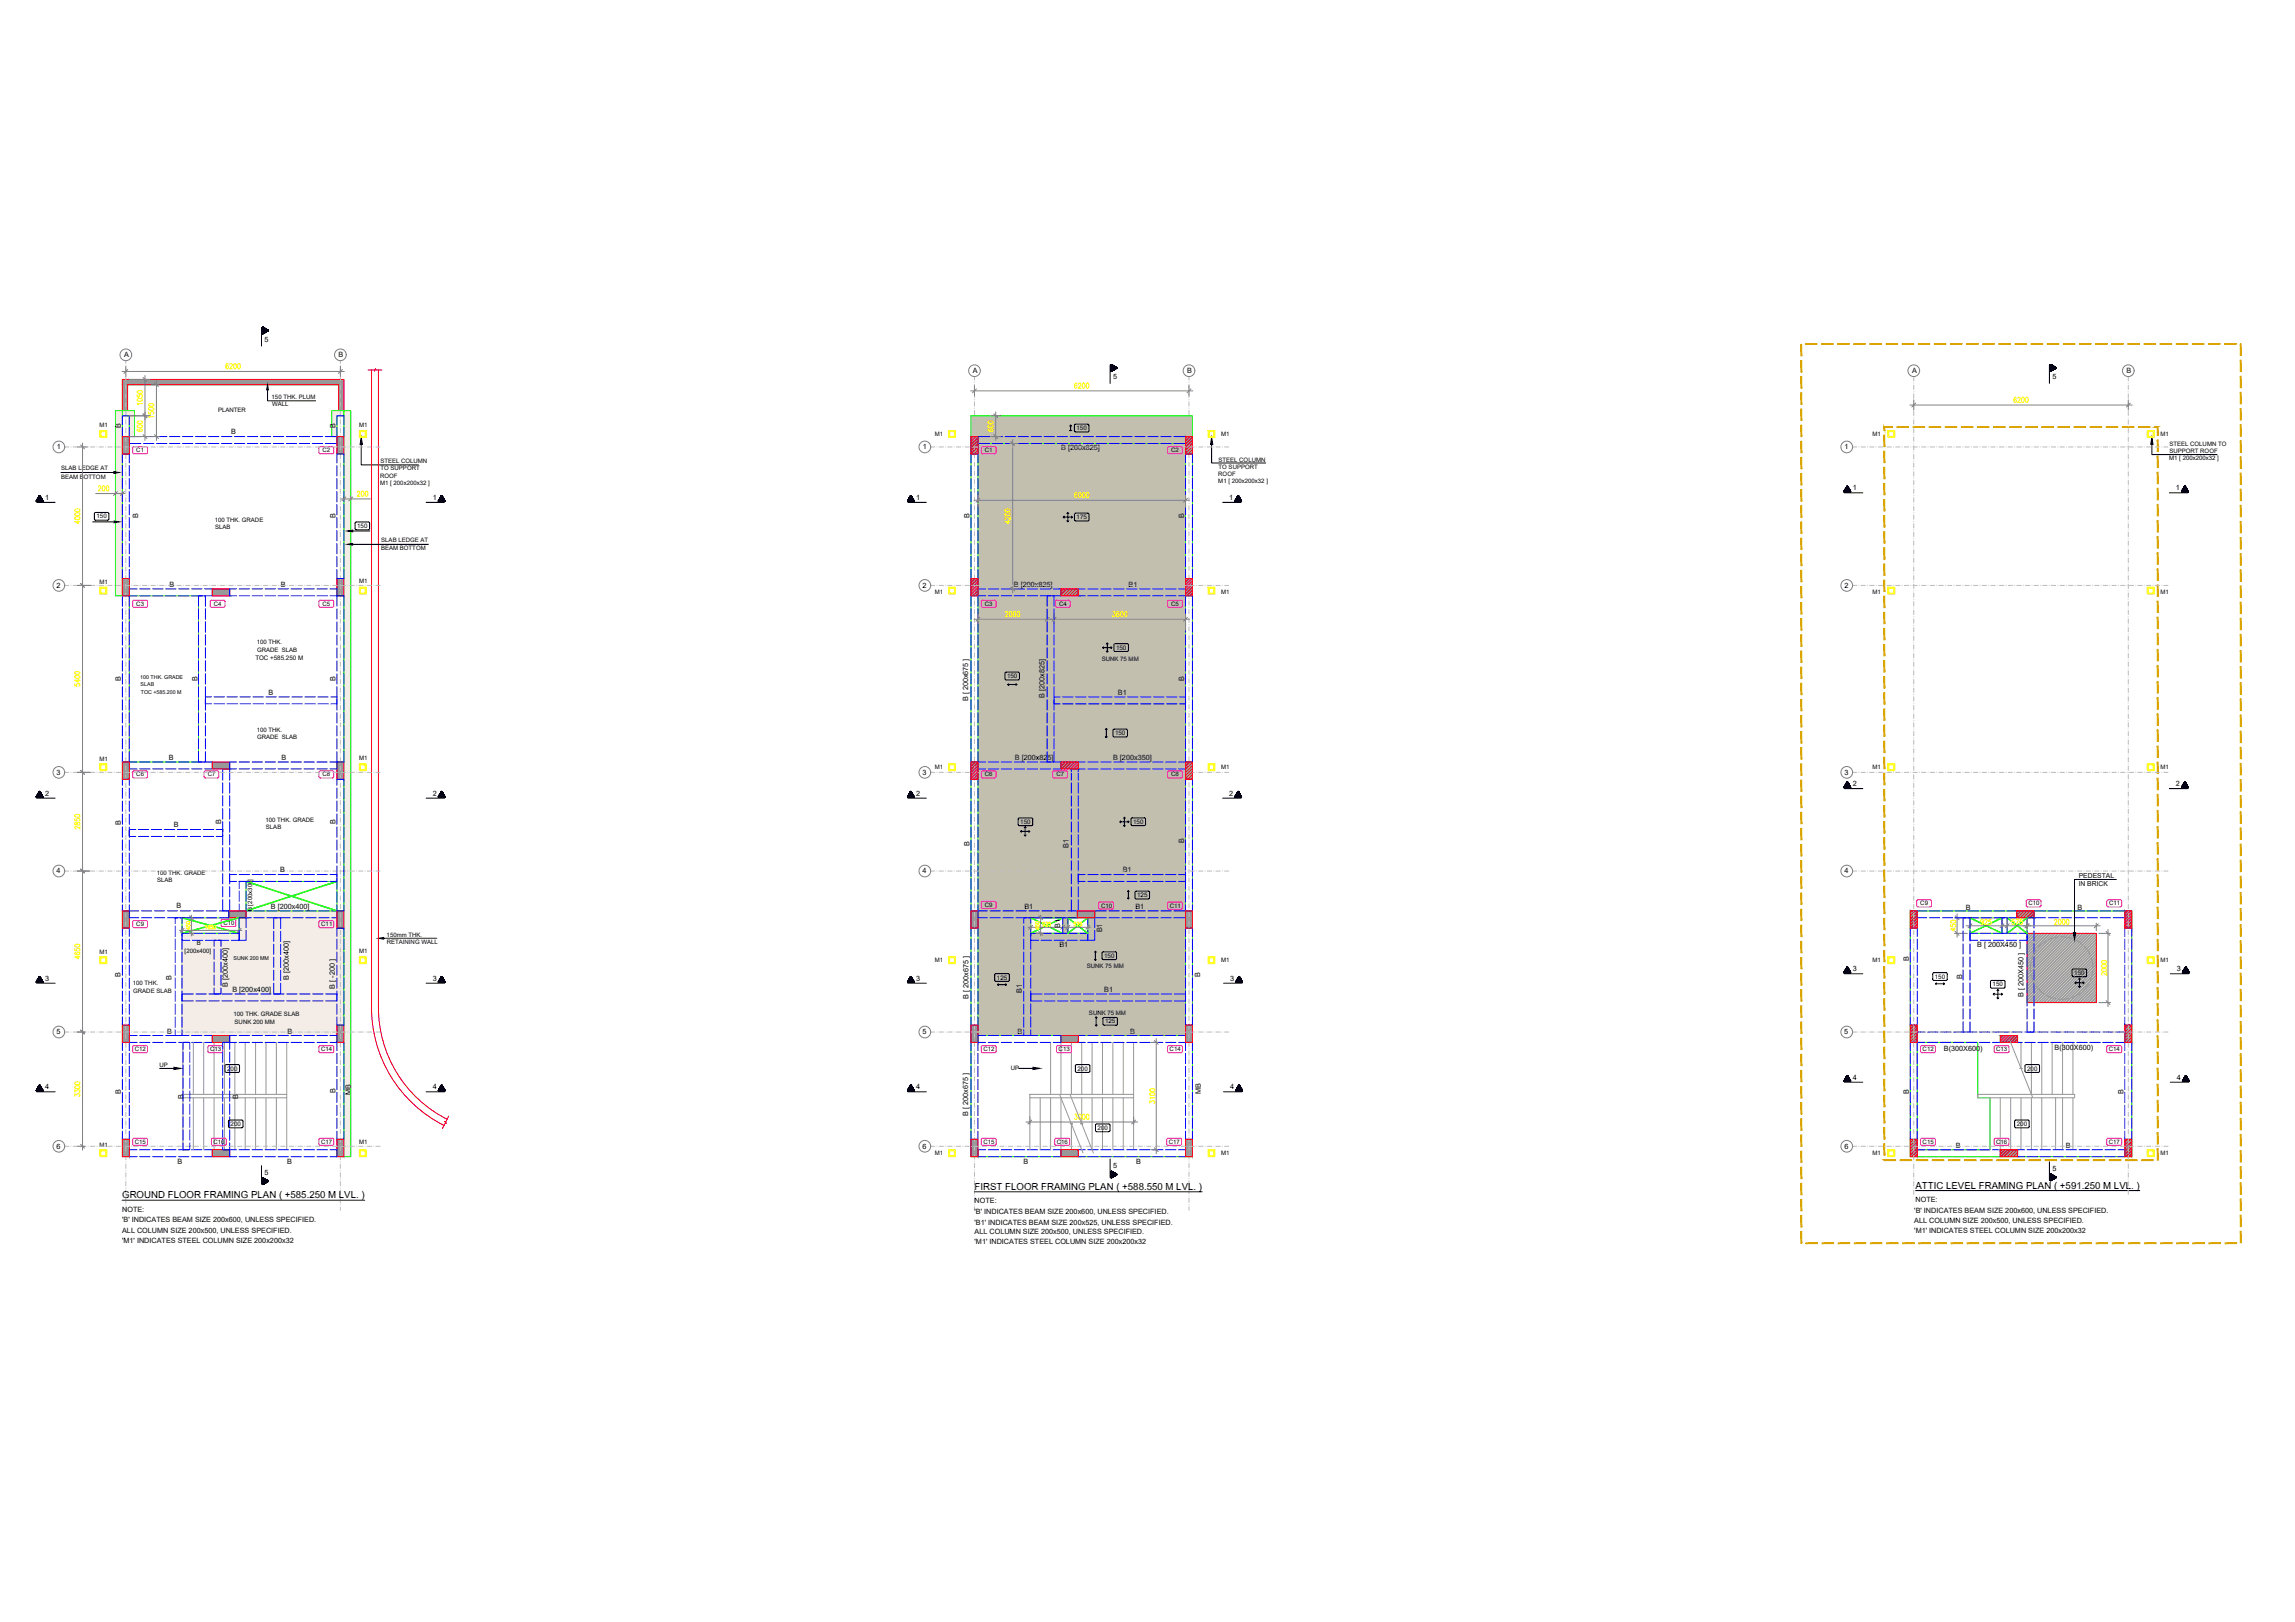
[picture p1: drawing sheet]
<svg xmlns="http://www.w3.org/2000/svg" width="841mm" height="594mm" viewBox="0 0 841 594" stroke-linecap="round" stroke-linejoin="round" font-family="sans-serif">
<defs><g id="words">
<g font-size="3.5">
<text x="357.1" y="435.8">FIRST FLOOR FRAMING PLAN ( +588.550 M LVL. )</text>
<text x="701.9" y="435.3">ATTIC LEVEL FRAMING PLAN ( +591.250 M LVL. )</text>
<text x="44.8" y="438.9">GROUND FLOOR FRAMING PLAN ( +585.250 M LVL. )</text>
</g>
<g font-size="2.7">
<text x="97" y="125.3">5</text>
<text x="45.5" y="130.8">A</text>
<text x="124.1" y="130.8">B</text>
<text x="356.5" y="136.7">A</text>
<text x="435.1" y="136.7">B</text>
<text x="700.7" y="136.7">A</text>
<text x="779.3" y="136.7">B</text>
<text x="407.9" y="139">5</text>
<text x="752.2" y="139">5</text>
<text x="44.3" y="156.8" transform="rotate(-90 44.3 156.8)">B</text>
<text x="84.7" y="159">B</text>
<text x="122.9" y="156.8" transform="rotate(-90 122.9 156.8)">B</text>
<text x="20.8" y="164.6">1</text>
<text x="338.1" y="164.6">1</text>
<text x="388.9" y="165">B [200x825]</text>
<text x="676" y="164.6">1</text>
<text x="678.9" y="179.5">1</text>
<text x="797.4" y="179.5">1</text>
<text x="16.5" y="183">1</text>
<text x="158.6" y="183">1</text>
<text x="335.8" y="183">1</text>
<text x="450.5" y="183">1</text>
<text x="50.6" y="189.8" transform="rotate(-90 50.6 189.8)">B</text>
<text x="122.9" y="189.9" transform="rotate(-90 122.9 189.9)">B</text>
<text x="355.3" y="189.8" transform="rotate(-90 355.3 189.8)">B</text>
<text x="433.9" y="189.8" transform="rotate(-90 433.9 189.8)">B</text>
<text x="20.7" y="215.3">2</text>
<text x="62.1" y="214.8">B</text>
<text x="102.9" y="214.8">B</text>
<text x="338.1" y="215.3">2</text>
<text x="371.5" y="214.8">B [200x825]</text>
<text x="413.6" y="214.8">B1</text>
<text x="675.9" y="215.3">2</text>
<text x="44.3" y="249.4" transform="rotate(-90 44.3 249.4)">B</text>
<text x="72.4" y="249.4" transform="rotate(-90 72.4 249.4)">B</text>
<text x="122.9" y="249.5" transform="rotate(-90 122.9 249.5)">B</text>
<text x="433.9" y="249.4" transform="rotate(-90 433.9 249.4)">B</text>
<text x="98.4" y="254.4">B</text>
<text x="354.8" y="256.9" transform="rotate(-90 354.8 256.9)">B [ 200x675 ]</text>
<text x="382.8" y="255.5" transform="rotate(-90 382.8 255.5)">B [200x825]</text>
<text x="409.6" y="254.4">B1</text>
<text x="61.9" y="278.2">B</text>
<text x="103.1" y="278.2">B</text>
<text x="371.9" y="278.2">B [200x825]</text>
<text x="407.9" y="278.2">B [200x350]</text>
<text x="20.7" y="283.8">3</text>
<text x="338" y="283.8">3</text>
<text x="675.9" y="283.8">3</text>
<text x="678.9" y="287.9">2</text>
<text x="797.4" y="287.9">2</text>
<text x="16.5" y="291.4">2</text>
<text x="158.6" y="291.4">2</text>
<text x="335.8" y="291.4">2</text>
<text x="450.5" y="291.4">2</text>
<text x="44.3" y="302.3" transform="rotate(-90 44.3 302.3)">B</text>
<text x="63.6" y="302.9">B</text>
<text x="81.1" y="301.8" transform="rotate(-90 81.1 301.8)">B</text>
<text x="122.9" y="301.8" transform="rotate(-90 122.9 301.8)">B</text>
<text x="355.3" y="309.8" transform="rotate(-90 355.3 309.8)">B</text>
<text x="391.6" y="310.7" transform="rotate(-90 391.6 310.7)">B1</text>
<text x="433.9" y="308.8" transform="rotate(-90 433.9 308.8)">B</text>
<text x="20.7" y="319.9">4</text>
<text x="102.7" y="319.4">B</text>
<text x="338.1" y="319.9">4</text>
<text x="411.4" y="319.4">B1</text>
<text x="675.9" y="319.9">4</text>
<text x="64.7" y="332.7">B</text>
<text x="99.3" y="332.8">B [200x400]</text>
<text x="375.4" y="332.8">B1</text>
<text x="416.1" y="332.8">B1</text>
<text x="720.4" y="333.2">B</text>
<text x="761.3" y="333.2">B</text>
<text x="388.5" y="340" transform="rotate(-90 388.5 340)">B1</text>
<text x="403.9" y="341.5" transform="rotate(-90 403.9 341.5)">B1</text>
<text x="388.2" y="346.7">B1</text>
<text x="724.5" y="346.8">B [ 200X450 ]</text>
<text x="699.5" y="351.9" transform="rotate(-90 699.5 351.9)">B</text>
<text x="16.5" y="359.1">3</text>
<text x="44.2" y="357.7" transform="rotate(-90 44.2 357.7)">B</text>
<text x="62.9" y="359" transform="rotate(-90 62.9 359)">B</text>
<text x="105.8" y="358.8" transform="rotate(-90 105.8 358.8)">B [200x400]</text>
<text x="158.6" y="359.1">3</text>
<text x="335.8" y="359.1">3</text>
<text x="439.8" y="357.9" transform="rotate(-90 439.8 357.9)">B</text>
<text x="450.8" y="359.1">3</text>
<text x="678.9" y="355.7">3</text>
<text x="719.1" y="358.5" transform="rotate(-90 719.1 358.5)">B</text>
<text x="797.7" y="355.7">3</text>
<text x="83.5" y="361.4" transform="rotate(-90 83.5 361.4)">B [200x400]</text>
<text x="85.2" y="363.2">B [200x400]</text>
<text x="122.7" y="362.1" transform="rotate(-90 122.7 362.1)">B [ -200 ]</text>
<text x="355" y="365.8" transform="rotate(-90 355 365.8)">B [ 200x675 ]</text>
<text x="374.4" y="363.5" transform="rotate(-90 374.4 363.5)">B1</text>
<text x="404.6" y="363.2">B1</text>
<text x="741.5" y="365.2" transform="rotate(-90 741.5 365.2)">B [ 200X450 ]</text>
<text x="20.7" y="378.9">5</text>
<text x="61.3" y="378.7">B</text>
<text x="105.4" y="378.7">B</text>
<text x="338" y="378.9">5</text>
<text x="372.9" y="378.7">B</text>
<text x="414.2" y="378.7">B</text>
<text x="675.9" y="378.9">5</text>
<text x="712.3" y="384.8">B(300X600)</text>
<text x="752.9" y="384.7">B(300X600)</text>
<text x="678.9" y="395.4">4</text>
<text x="797.7" y="395.4">4</text>
<text x="16.5" y="398.9">4</text>
<text x="44.3" y="400.6" transform="rotate(-90 44.3 400.6)">B</text>
<text x="122.9" y="400.4" transform="rotate(-90 122.9 400.4)">B</text>
<text x="128.6" y="401.2" transform="rotate(-90 128.6 401.2)">MB</text>
<text x="158.6" y="398.9">4</text>
<text x="335.8" y="398.9">4</text>
<text x="440" y="400.6" transform="rotate(-90 440 400.6)">MB</text>
<text x="450.8" y="398.9">4</text>
<text x="699.5" y="400.6" transform="rotate(-90 699.5 400.6)">B</text>
<text x="778.1" y="400.6" transform="rotate(-90 778.1 400.6)">B</text>
<text x="67.2" y="402.6" transform="rotate(-90 67.2 402.6)">B</text>
<text x="87.3" y="402.5" transform="rotate(-90 87.3 402.5)">B</text>
<text x="354.8" y="408.7" transform="rotate(-90 354.8 408.7)">B [ 200x675 ]</text>
<text x="20.7" y="420.7">6</text>
<text x="338" y="420.7">6</text>
<text x="675.9" y="420.7">6</text>
<text x="716.7" y="420.6">B</text>
<text x="757.1" y="420.6">B</text>
<text x="65" y="426.2">B</text>
<text x="97" y="430.3">5</text>
<text x="105.2" y="426.2">B</text>
<text x="375.1" y="426.2">B</text>
<text x="407.9" y="427.9">5</text>
<text x="416.3" y="426.2">B</text>
<text x="752.2" y="428.9">5</text>
<text x="44.8" y="443.8">NOTE:</text>
<text x="357.1" y="440.7">NOTE:</text>
<text x="701.9" y="440.3">NOTE:</text>
<text x="44.8" y="447.7">'B' INDICATES BEAM SIZE 200x600, UNLESS SPECIFIED.</text>
<text x="357.1" y="444.6">'B' INDICATES BEAM SIZE 200x600, UNLESS SPECIFIED.</text>
<text x="357.1" y="448.7">'B1' INDICATES BEAM SIZE 200x525, UNLESS SPECIFIED.</text>
<text x="701.5" y="444.1">'B' INDICATES BEAM SIZE 200x600, UNLESS SPECIFIED.</text>
<text x="701.5" y="447.9">ALL COLUMN SIZE 200x500, UNLESS SPECIFIED.</text>
<text x="44.8" y="451.4">ALL COLUMN SIZE 200x500, UNLESS SPECIFIED.</text>
<text x="44.8" y="455.2">'M1' INDICATES STEEL COLUMN SIZE 200x200x32</text>
<text x="357.1" y="451.8">ALL COLUMN SIZE 200x500, UNLESS SPECIFIED.</text>
<text x="357.1" y="455.6">'M1' INDICATES STEEL COLUMN SIZE 200x200x32</text>
<text x="701.5" y="451.6">'M1' INDICATES STEEL COLUMN SIZE 200x200x32</text>
</g>
<g font-size="2.5">
<text x="761.8" y="321.5">PEDESTAL</text>
<text x="761.7" y="324.5">IN BRICK</text>
</g>
<g font-size="2.3">
<text x="394.5" y="157.6">150</text>
<text x="35.4" y="189.9">150</text>
<text x="394.5" y="190.2">175</text>
<text x="130.9" y="193.4">150</text>
<text x="409" y="238">150</text>
<text x="93.6" y="241.6">TOC +585.250 M</text>
<text x="369.1" y="248.4">150</text>
<text x="408.6" y="269.3">150</text>
<text x="373.9" y="301.8">150</text>
<text x="415.3" y="301.8">150</text>
<text x="416.7" y="328.6">125</text>
<text x="404.6" y="350.8">150</text>
<text x="365.3" y="358.8">125</text>
<text x="709.1" y="358.5">150</text>
<text x="760.1" y="357.1">150</text>
<text x="730.2" y="361.3">150</text>
<text x="404.9" y="374.9">125</text>
<text x="83.2" y="392.1">200</text>
<text x="394.9" y="392.1">200</text>
<text x="742.9" y="392.1">200</text>
<text x="84.5" y="412.4">200</text>
<text x="402.2" y="413.9">200</text>
<text x="739.1" y="412.4">200</text>
</g>
<g font-size="2.2">
<text x="99.5" y="146.2">150 THK. PLUM</text>
<text x="99.7" y="148.9">WALL</text>
<text x="79.9" y="151.1">PLANTER</text>
<text x="36.5" y="156.4">M1</text>
<text x="131.6" y="156.4">M1</text>
<text x="342.6" y="159.8">M1</text>
<text x="447.5" y="159.8">M1</text>
<text x="686.2" y="159.8">M1</text>
<text x="791.8" y="159.8">M1</text>
<text x="50" y="165.7">C1</text>
<text x="118.2" y="165.7">C2</text>
<text x="360.9" y="165.7">C1</text>
<text x="429.2" y="165.7">C2</text>
<text x="795" y="163.3">STEEL COLUMN TO</text>
<text x="795" y="166">SUPPORT ROOF</text>
<text x="22.4" y="172.1">SLAB LEDGE AT</text>
<text x="139.4" y="169.6">STEEL COLUMN</text>
<text x="139.4" y="172.2">TO SUPPORT</text>
<text x="446.5" y="169.1">STEEL COLUMN</text>
<text x="446.6" y="171.8">TO SUPPORT</text>
<text x="794.9" y="168.6">M1 [ 200x200x32 ]</text>
<text x="22.4" y="175.3">BEAM BOTTOM</text>
<text x="139.3" y="174.9">ROOF</text>
<text x="139.3" y="177.5">M1 [ 200x200x32 ]</text>
<text x="446.4" y="174.4">ROOF</text>
<text x="446.5" y="177.1">M1 [ 200x200x32 ]</text>
<text x="78.7" y="191.1">100 THK. GRADE</text>
<text x="78.8" y="193.7">SLAB</text>
<text x="139.7" y="201.6">BEAM BOTTOM</text>
<text x="139.7" y="198.4">SLAB LEDGE AT</text>
<text x="36.5" y="213.9">M1</text>
<text x="131.6" y="213.7">M1</text>
<text x="50" y="221.9">C3</text>
<text x="78.4" y="221.9">C4</text>
<text x="118.2" y="221.9">C5</text>
<text x="342.6" y="217.4">M1</text>
<text x="360.9" y="221.9">C3</text>
<text x="388.1" y="221.9">C4</text>
<text x="429.2" y="221.9">C5</text>
<text x="447.5" y="217.4">M1</text>
<text x="686.2" y="217.4">M1</text>
<text x="791.8" y="217.4">M1</text>
<text x="94.1" y="236">100 THK.</text>
<text x="94.2" y="238.6">GRADE SLAB</text>
<text x="403.8" y="242.1">SUNK 75 MM</text>
<text x="94.1" y="268">100 THK.</text>
<text x="94.2" y="270.7">GRADE SLAB</text>
<text x="36.5" y="278.5">M1</text>
<text x="131.6" y="278.3">M1</text>
<text x="342.6" y="281.8">M1</text>
<text x="447.5" y="281.8">M1</text>
<text x="686.2" y="281.8">M1</text>
<text x="791.8" y="281.8">M1</text>
<text x="50" y="284.4">C6</text>
<text x="76.1" y="284.4">C7</text>
<text x="118.2" y="284.4">C8</text>
<text x="360.9" y="284.4">C6</text>
<text x="387.1" y="284.4">C7</text>
<text x="429.2" y="284.4">C8</text>
<text x="97.3" y="300.9">100 THK. GRADE</text>
<text x="97.5" y="303.6">SLAB</text>
<text x="57.5" y="320.4">100 THK. GRADE</text>
<text x="57.6" y="323.1">SLAB</text>
<text x="92.5" y="333.7" transform="rotate(-90 92.5 333.7)">B [200x300]</text>
<text x="360.9" y="332.2">C9</text>
<text x="403.5" y="332.4">C10</text>
<text x="428.7" y="332.5">C11</text>
<text x="703.7" y="331.6">C9</text>
<text x="743.4" y="331.6">C10</text>
<text x="772.9" y="331.6">C11</text>
<text x="50" y="339.2">C9</text>
<text x="81.9" y="338.8">C10</text>
<text x="117.7" y="339.3">C11</text>
<text x="72.1" y="346.2">B</text>
<text x="141.7" y="343.1">150mm THK.</text>
<text x="141.8" y="345.8">RETAINING WALL</text>
<text x="36.5" y="349.2">M1</text>
<text x="67.7" y="348.9">[200x400]</text>
<text x="131.6" y="349">M1</text>
<text x="342.6" y="352.5">M1</text>
<text x="447.5" y="352.5">M1</text>
<text x="686.2" y="352.5">M1</text>
<text x="791.8" y="352.5">M1</text>
<text x="398.3" y="354.6">SUNK 75 MM</text>
<text x="48.7" y="360.9">100 THK.</text>
<text x="48.8" y="363.6">GRADE SLAB</text>
<text x="399.1" y="371.8">SUNK 75 MM</text>
<text x="85.6" y="372.3">100 THK. GRADE SLAB</text>
<text x="86" y="374.9">SUNK 200 MM</text>
<text x="49.4" y="385">C12</text>
<text x="77" y="385">C13</text>
<text x="117.6" y="385">C14</text>
<text x="360.4" y="385">C12</text>
<text x="388" y="385">C13</text>
<text x="428.6" y="385">C14</text>
<text x="704.6" y="385">C12</text>
<text x="731.5" y="385">C13</text>
<text x="772.8" y="385">C14</text>
<text x="58.5" y="390.8">UP</text>
<text x="370.4" y="391.9">UP</text>
<text x="36.5" y="419.9">M1</text>
<text x="49.4" y="418.9">C15</text>
<text x="78.2" y="418.9">C16</text>
<text x="117.6" y="418.9">C17</text>
<text x="131.6" y="419">M1</text>
<text x="360.4" y="418.9">C15</text>
<text x="387.3" y="418.9">C16</text>
<text x="428.3" y="418.9">C17</text>
<text x="704.6" y="418.9">C15</text>
<text x="731.5" y="418.9">C16</text>
<text x="772.8" y="418.9">C17</text>
<text x="342.6" y="423.2">M1</text>
<text x="447.5" y="423.2">M1</text>
<text x="686.2" y="423.2">M1</text>
<text x="791.8" y="423.2">M1</text>
</g>
<g font-size="1.9">
<text x="51.4" y="248.8">100 THK. GRADE</text>
<text x="51.5" y="251.1">SLAB</text>
<text x="51.6" y="254.3">TOC +585.200 M</text>
<text x="85.6" y="351.6">SUNK 200 MM</text>
</g>
</g></defs>
<!-- layer: A-COLUMN HATCH -->
<g fill="none" stroke="#989898" stroke-width=".37">
<path d="M743 341.9l-.2 .1M743.3 341.9l-.5 .4M744 341.9l-1.2 1.1M744.3 352.2l-.1 3.8M744.3 356.9l1.4 3.6M744.3 341.9l-1.5 1.4M745 341.9l-2.2 2.1M745.3 341.9l-2.5 2.5M746 341.9l-3.2 3.1M746.3 347.8l-1.7 3.4M746.3 341.9l-3.5 3.5M747 341.9l-4.2 4.1"/>
<path d="M747.4 341.9l-4.6 4.5M748 341.9l-5.2 5.2M748.4 341.9l-5.6 5.5M749 341.9l-6.2 6.2M749.4 341.9l-6.6 6.5M749.8 344.6l-2.9 2.5M750.1 341.9l-7.3 7.2M750.4 341.9l-7.6 7.5M751.1 341.9l-8.3 8.2M751.4 341.9l-8.6 8.5M752.1 341.9l-9.3 9.2M752.4 341.9l-9.6 9.5"/>
<path d="M753.1 341.9l-10.3 10.2M753.4 341.9l-10.6 10.5M754.1 341.9l-11.3 11.2M754.3 343.2l-3.7 1M754.4 341.9l-11.6 11.5M755.1 341.9l-12.3 12.2M755.3 343.1l3.8 .6M755.4 341.9l-12.6 12.5M756.1 341.9l-13.3 13.2M756.4 341.9l-13.6 13.6M757.1 341.9l-14.3 14.2M757.4 341.9l-14.6 14.6"/>
<path d="M758.1 341.9l-15.3 15.2M758.5 341.9l-15.7 15.6M759.1 341.9l-16.3 16.2M759.5 341.9l-16.7 16.6M759.9 344l3.3 2M760.1 341.9l-17.3 17.3M760.5 341.9l-17.7 17.6M761.1 341.9l-18.3 18.3M761.5 341.9l-18.7 18.6M762.2 341.9l-19.4 19.3M762.5 341.9l-19.7 19.6M763.2 341.9l-20.4 20.3"/>
<path d="M763.5 341.9l-20.7 20.6M763.9 346.7l2.1 3.2M764.2 341.9l-21.4 21.3M764.5 341.9l-21.7 21.6M765.2 341.9l-22.4 22.3M765.5 341.9l-22.7 22.6M766.2 341.9l-23.4 23.3M766.3 350.8l.7 3.7M766.5 341.9l-23.7 23.6M766.9 355.5l-.9 3.7M767.2 341.9l-24.4 24.3M767.5 341.9l-24.7 24.7"/>
<path d="M768.2 341.9l-25.4 25.3M768.2 342.9l-24.3 24.3M768.2 343.9l-23.3 23.3M768.2 344.9l-22.3 22.3M768.2 345.9l-21.3 21.3M768.2 346.9l-20.3 20.3M768.2 347.9l-19.3 19.3M768.2 348.9l-18.3 18.3M768.2 349.9l-17.3 17.3M768.2 350.9l-16.3 16.3M768.2 352l-15.3 15.2M768.2 353l-14.3 14.2"/>
<path d="M768.2 354l-13.2 13.2M768.2 355l-12.2 12.2M768.2 356l-11.2 11.2M768.2 357l-10.2 10.2M768.2 358l-9.2 9.2M768.2 359l-8.2 8.2M768.2 342.2l-25 25M768.2 343.2l-24 24M768.2 344.2l-23 23M768.2 345.2l-22 22M768.2 346.2l-21 21M768.2 347.2l-20 20"/>
<path d="M768.2 348.3l-19 18.9M768.2 349.3l-18 17.9M768.2 350.3l-17 16.9M768.2 351.3l-15.9 15.9M768.2 352.3l-14.9 14.9M768.2 353.3l-13.9 13.9M768.2 354.3l-12.9 12.9M768.2 355.3l-11.9 11.9M768.2 356.3l-10.9 10.9M768.2 357.3l-9.9 9.9M768.2 358.3l-8.9 8.9M768.2 359.4l-7.9 7.8"/>
<path d="M746.3 361.3l2.7 2.6M749.8 364.5l3.6 1.3M758.1 365.7l-3.8 .2M762.4 363.6l-3.3 1.8M765.5 360l-2.3 3M768.2 360l-7.2 7.2M768.2 361l-6.2 6.2M768.2 362l-5.2 5.2M768.2 363l-4.2 4.2M768.2 364.1l-3.2 3.1M768.2 365.1l-2.2 2.1M768.2 366.1l-1.1 1.1"/>
<path d="M768.2 367.1l-.1 .1M768.2 360.4l-6.9 6.8M768.2 361.4l-5.9 5.8M768.2 362.4l-4.8 4.8M768.2 363.4l-3.8 3.8M768.2 364.4l-2.8 2.8M768.2 365.4l-1.8 1.8M768.2 366.4l-.8 .8"/>
</g>
<!-- layer: A-COLUMN -->
<g fill="none" stroke="#f00" stroke-width=".37">
<path d="M44.9 139h81.1v11.4h-1.9v-9.5h-77.4v9.5h-1.8zM44.9 159.9h2.5v6.3h-2.5zM123.5 159.9h2.5v6.3h-2.5zM355.8 159.9h2.6v6.3h-2.6zM434.4 159.9h2.6v6.3h-2.6zM44.9 211.9h2.5v6.3h-2.5zM77.8 215.7h6.4v2.5h-6.4zM123.5 211.9h2.5v6.3h-2.5zM355.8 211.9h2.6v6.3h-2.6zM388.8 215.7h6.3v2.5h-6.3zM434.4 211.9h2.6v6.3h-2.6zM44.9 279.1h2.5v6.3h-2.5z"/>
<path d="M77.8 279.1h6.4v2.5h-6.4zM123.5 279.1h2.5v6.3h-2.5zM355.8 279.1h2.6v6.3h-2.6zM388.8 279.1h6.3v2.5h-6.3zM434.4 279.1h2.6v6.3h-2.6zM44.9 333.6h2.5v6.4h-2.5zM83.8 333.6h6.4v2.6h-6.4zM123.5 333.6h2.5v6.4h-2.5zM355.8 333.6h2.6v6.4h-2.6zM394.8 333.6h6.4v2.6h-6.4zM434.4 333.6h2.6v6.4h-2.6zM700 333.6h2.6v6.4h-2.6z"/>
<path d="M739 333.6h6.4v2.6h-6.4zM778.7 333.6h2.5v6.4h-2.5zM742.8 341.9h25.4v25.3h-25.4zM44.9 375.5h2.5v6.3h-2.5zM77.8 379.3h6.4v2.5h-6.4zM123.5 375.5h2.5v6.3h-2.5zM355.8 375.5h2.6v6.3h-2.6zM388.8 379.3h6.3v2.5h-6.3zM434.4 375.5h2.6v6.3h-2.6zM700 375.5h2.6v6.3h-2.6zM733 379.3h6.4v2.5h-6.4zM778.7 375.5h2.5v6.3h-2.5z"/>
<path d="M44.9 417.3h2.5v6.3h-2.5zM123.5 417.3h2.5v6.3h-2.5zM164.4 408.8l-1 2-.4-.1 .6 .7h-.5l-1 1.9M355.8 417.3h2.6v6.3h-2.6zM434.4 417.3h2.6v6.3h-2.6zM700 417.3h2.6v6.3h-2.6zM778.7 417.3h2.5v6.3h-2.5zM77.8 421.1h6.4v2.5h-6.4zM388.8 421.1h6.3v2.5h-6.3zM733 421.1h6.4v2.5h-6.4z"/>
</g>
<!-- layer: A-LINE -->
<path d="M42.3 150.4h2.6v67.8h-2.6zM44.9 150.4h4.4v9.5h-1.9v-7.6h-2.5zM121.6 150.4h4.4v1.9h-2.5v7.6h-1.9zM126 150.4h2.5v273.2h-2.5zM355.8 152.3h81.2v271.3h-81.2zM700 333.6h81.2v90h-81.2zM702.6 381.8h22.2v20.3h4.4v19h-26.6z" fill="none" stroke="#0f0" stroke-width=".37"/>
<!-- layer: A-BEAMS -->
<g fill="none" stroke="#00f" stroke-width=".37">
<path d="M44.9 156.6v3.3h2.5v-3.3M44.9 155.6v-3.3h2.5v3.3M51.7 159.9h-4.3v2.5h4.3M52.6 159.9h3.8M57.4 159.9h3.8M62.1 159.9h3.8M66.9 159.9h3.8M71.6 159.9h3.8M76.4 159.9h3.8M81.1 159.9h3.9M85.9 159.9h3.8M90.7 159.9h3.8"/>
<path d="M95.4 159.9h3.8M100.2 159.9h3.8M104.9 159.9h3.8M109.7 159.9h3.8M114.4 159.9h3.8M119.2 159.9h4.3v2.5h-4.3M123.5 156.6v3.3h2.5v-3.3M123.5 155.6v-3.3h2.5v3.3M362.6 159.9h-4.2v2.5h4.2M363.6 159.9h3.8M368.4 159.9h3.8M373.1 159.9h3.8"/>
<path d="M377.9 159.9h3.8M382.6 159.9h3.8M387.4 159.9h3.8M392.1 159.9h3.8M396.9 159.9h3.8M401.6 159.9h3.8M406.4 159.9h3.8M411.2 159.9h3.8M415.9 159.9h3.8M420.7 159.9h3.8M425.4 159.9h3.8M430.2 159.9h4.2v2.5h-4.2"/>
<path d="M44.9 169.6v-3.4h2.5v3.4M44.9 170.5v3.8M44.9 175.3v3.8M47.4 170.5v3.8M47.4 175.3v3.8M52.6 162.4h3.8M57.4 162.4h3.8M62.1 162.4h3.8M66.9 162.4h3.8M71.6 162.4h3.8M76.4 162.4h3.8M81.1 162.4h3.9"/>
<path d="M85.9 162.4h3.8M90.7 162.4h3.8M95.4 162.4h3.8M100.2 162.4h3.8M104.9 162.4h3.8M109.7 162.4h3.8M114.4 162.4h3.8M123.5 169.6v-3.4h2.5v3.4M123.5 170.5v3.8M123.5 175.3v3.8M126 170.5v3.8M126 175.3v3.8"/>
<path d="M355.8 169.6v-3.4h2.6v3.4M355.8 170.5v3.8M355.8 175.3v3.8M358.4 170.5v3.8M358.4 175.3v3.8M363.6 162.4h3.8M368.4 162.4h3.8M373.1 162.4h3.8M377.9 162.4h3.8M382.6 162.4h3.8M387.4 162.4h3.8M392.1 162.4h3.8"/>
<path d="M396.9 162.4h3.8M401.6 162.4h3.8M406.4 162.4h3.8M411.2 162.4h3.8M415.9 162.4h3.8M420.7 162.4h3.8M425.4 162.4h3.8M434.4 169.6v-3.4h2.6v3.4M434.4 170.5v3.8M434.4 175.3v3.8M437 170.5v3.8M437 175.3v3.8"/>
<path d="M44.9 180v3.8M44.9 184.8v3.8M44.9 189.5v3.8M44.9 194.3v3.8M44.9 199.1v3.8M47.4 180v3.8M47.4 184.8v3.8M47.4 189.5v3.8M47.4 194.3v3.8M47.4 199.1v3.8M123.5 180v3.8M123.5 184.8v3.8"/>
<path d="M123.5 189.5v3.8M123.5 194.3v3.8M123.5 199.1v3.8M126 180v3.8M126 184.8v3.8M126 189.5v3.8M126 194.3v3.8M126 199.1v3.8M355.8 180v3.8M355.8 184.8v3.8M355.8 189.5v3.8M355.8 194.3v3.8"/>
<path d="M355.8 199.1v3.8M358.4 180v3.8M358.4 184.8v3.8M358.4 189.5v3.8M358.4 194.3v3.8M358.4 199.1v3.8M434.4 180v3.8M434.4 184.8v3.8M434.4 189.5v3.8M434.4 194.3v3.8M434.4 199.1v3.8M437 180v3.8"/>
<path d="M437 184.8v3.8M437 189.5v3.8M437 194.3v3.8M437 199.1v3.8M44.9 208.6v3.3h2.5v-3.3M44.9 203.8v3.8M47.4 203.8v3.8M50.2 215.7h-2.8v2.5h2.8M51.2 218.2h3.8M51.2 215.7h3.8M55.9 218.2h3.8M55.9 215.7h3.8"/>
<path d="M60.7 218.2h3.8M60.7 215.7h3.8M65.5 218.2h3.8M65.5 215.7h3.8M70.2 218.2h3.8M70.2 215.7h3.8M75 215.7h2.8v2.5h-2.8M86.7 215.7h-2.5v2.5h2.5M87.6 218.2h3.9M87.6 215.7h3.9M92.4 218.2h3.8M92.4 215.7h3.8"/>
<path d="M97.2 218.2h3.8M97.2 215.7h3.8M101.9 218.2h3.8M101.9 215.7h3.8M106.7 218.2h3.8M106.7 215.7h3.8M111.4 218.2h3.8M111.4 215.7h3.8M116.2 218.2h3.8M116.2 215.7h3.8M120.9 215.7h2.6v2.5h-2.6M123.5 208.6v3.3h2.5v-3.3"/>
<path d="M123.5 203.8v3.8M126 203.8v3.8M355.8 208.6v3.3h2.6v-3.3M355.8 203.8v3.8M358.4 203.8v3.8M361.2 215.7h-2.8v2.5h2.8M362.2 218.2h3.8M362.2 215.7h3.8M366.9 218.2h3.8M366.9 215.7h3.8M371.7 218.2h3.8M371.7 215.7h3.8"/>
<path d="M376.4 218.2h3.8M376.4 215.7h3.8M381.2 218.2h3.8M381.2 215.7h3.8M386 215.7h2.8v2.5h-2.8M397.7 215.7h-2.6v2.5h2.6M398.6 218.2h3.8M398.6 215.7h3.8M403.4 218.2h3.8M403.4 215.7h3.8M408.1 218.2h3.8M408.1 215.7h3.8"/>
<path d="M412.9 218.2h3.8M412.9 215.7h3.8M417.7 218.2h3.7M417.7 215.7h3.7M422.4 218.2h3.8M422.4 215.7h3.8M427.2 218.2h3.8M427.2 215.7h3.8M431.9 215.7h2.5v2.5h-2.5M434.4 208.6v3.3h2.6v-3.3M434.4 203.8v3.8M437 203.8v3.8"/>
<path d="M44.9 222v-3.8h2.5v3.8M44.9 223v3.8M44.9 227.7v3.8M44.9 232.5v3.8M44.9 237.3v3.7M47.4 223v3.8M47.4 227.7v3.8M47.4 232.5v3.8M47.4 237.3v3.7M72.7 222v-3.8h2.6v3.8M72.7 223v3.8M72.7 227.7v3.8"/>
<path d="M72.7 232.5v3.8M72.7 237.3v3.7M75.3 223v3.8M75.3 227.7v3.8M75.3 232.5v3.8M75.3 237.3v3.7M123.5 222v-3.8h2.5v3.8M123.5 223v3.8M123.5 227.7v3.8M123.5 232.5v3.8M123.5 237.3v3.7M126 223v3.8"/>
<path d="M126 227.7v3.8M126 232.5v3.8M126 237.3v3.7M355.8 222v-3.8h2.6v3.8M355.8 223v3.8M355.8 227.7v3.8M355.8 232.5v3.8M355.8 237.3v3.7M358.4 223v3.8M358.4 227.7v3.8M358.4 232.5v3.8M358.4 237.3v3.7"/>
<path d="M383.7 222v-3.8h2.6v3.8M383.7 223v3.8M383.7 227.7v3.8M383.7 232.5v3.8M383.7 237.3v3.7M386.3 223v3.8M386.3 227.7v3.8M386.3 232.5v3.8M386.3 237.3v3.7M434.4 222v-3.8h2.6v3.8M434.4 223v3.8M434.4 227.7v3.8"/>
<path d="M434.4 232.5v3.8M434.4 237.3v3.7M437 223v3.8M437 227.7v3.8M437 232.5v3.8M437 237.3v3.7M44.9 242v3.8M44.9 246.8v3.8M44.9 251.5v3.8M44.9 256.3v3.8M47.4 242v3.8M47.4 246.8v3.8"/>
<path d="M47.4 251.5v3.8M47.4 256.3v3.8M72.7 242v3.8M72.7 246.8v3.8M72.7 251.5v3.8M72.7 256.3v3.8M75.3 242v3.8M75.3 246.8v3.8M75.3 251.5v3.8M75.3 256.3v3.8M77.5 255.3h-2.2v2.5h2.2M78.5 257.8h3.8"/>
<path d="M78.5 255.3h3.8M83.2 257.8h3.8M83.2 255.3h3.8M88 257.8h3.8M88 255.3h3.8M92.7 257.8h3.8M92.7 255.3h3.8M97.5 257.8h3.8M97.5 255.3h3.8M102.2 257.8h3.8M102.2 255.3h3.8M107 257.8h3.8"/>
<path d="M107 255.3h3.8M111.7 257.8h3.8M111.7 255.3h3.8M116.5 257.8h3.8M116.5 255.3h3.8M121.2 255.3h2.3v2.5h-2.3M123.5 242v3.8M123.5 246.8v3.8M123.5 251.5v3.8M123.5 256.3v3.8M126 242v3.8M126 246.8v3.8"/>
<path d="M126 251.5v3.8M126 256.3v3.8M355.8 242v3.8M355.8 246.8v3.8M355.8 251.5v3.8M355.8 256.3v3.8M358.4 242v3.8M358.4 246.8v3.8M358.4 251.5v3.8M358.4 256.3v3.8M383.7 242v3.8M383.7 246.8v3.8"/>
<path d="M383.7 251.5v3.8M383.7 256.3v3.8M386.3 242v3.8M386.3 246.8v3.8M386.3 251.5v3.8M386.3 256.3v3.8M388.5 255.3h-2.2v2.5h2.2M389.4 257.8h3.8M389.4 255.3h3.8M394.2 257.8h3.8M394.2 255.3h3.8M398.9 257.8h3.8"/>
<path d="M398.9 255.3h3.8M403.7 257.8h3.8M403.7 255.3h3.8M408.5 257.8h3.8M408.5 255.3h3.8M413.2 257.8h3.8M413.2 255.3h3.8M418 257.8h3.8M418 255.3h3.8M422.7 257.8h3.8M422.7 255.3h3.8M427.5 257.8h3.8"/>
<path d="M427.5 255.3h3.8M432.2 255.3h2.2v2.5h-2.2M434.4 242v3.8M434.4 246.8v3.8M434.4 251.5v3.8M434.4 256.3v3.8M437 242v3.8M437 246.8v3.8M437 251.5v3.8M437 256.3v3.8M44.9 275.3v3.8h2.5v-3.8M44.9 261v3.8"/>
<path d="M44.9 265.8v3.8M44.9 270.5v3.8M47.4 261v3.8M47.4 265.8v3.8M47.4 270.5v3.8M50.2 279.1h-2.8v2.5h2.8M51.2 279.1h3.8M55.9 279.1h3.8M60.7 279.1h3.8M65.5 279.1h3.8M70.2 279.1h3.8M72.7 275.3v3.8h2.6v-3.8"/>
<path d="M72.7 261v3.8M72.7 265.8v3.8M72.7 270.5v3.8M75 279.1h2.8v2.5h-2.8M75.3 261v3.8M75.3 265.8v3.8M75.3 270.5v3.8M86.7 279.1h-2.5v2.5h2.5M87.6 279.1h3.9M92.4 279.1h3.8M97.2 279.1h3.8M101.9 279.1h3.8"/>
<path d="M106.7 279.1h3.8M111.4 279.1h3.8M116.2 279.1h3.8M120.9 279.1h2.6v2.5h-2.6M123.5 275.3v3.8h2.5v-3.8M123.5 261v3.8M123.5 265.8v3.8M123.5 270.5v3.8M126 261v3.8M126 265.8v3.8M126 270.5v3.8M355.8 275.3v3.8h2.6v-3.8"/>
<path d="M355.8 261v3.8M355.8 265.8v3.8M355.8 270.5v3.8M358.4 261v3.8M358.4 265.8v3.8M358.4 270.5v3.8M361.2 279.1h-2.8v2.5h2.8M362.2 279.1h3.8M366.9 279.1h3.8M371.7 279.1h3.8M376.4 279.1h3.8M381.2 279.1h3.8"/>
<path d="M383.7 275.3v3.8h2.6v-3.8M383.7 261v3.8M383.7 265.8v3.8M383.7 270.5v3.8M386 279.1h2.8v2.5h-2.8M386.3 261v3.8M386.3 265.8v3.8M386.3 270.5v3.8M397.7 279.1h-2.6v2.5h2.6M398.6 279.1h3.8M403.4 279.1h3.8M408.1 279.1h3.8"/>
<path d="M412.9 279.1h3.8M417.7 279.1h3.7M422.4 279.1h3.8M427.2 279.1h3.8M431.9 279.1h2.5M434.4 279.1v2.5h-2.5M434.4 261v3.8M434.4 265.8v3.8M434.4 270.5v3.8M434.4 275.3v3.8M437 275.3v3.8h-2.6M437 261v3.8"/>
<path d="M437 265.8v3.8M437 270.5v3.8M44.9 287.6v-2.2h2.5v2.2M44.9 288.6v3.8M44.9 293.4v3.8M44.9 298.1v3.8M47.4 288.6v3.8M47.4 293.4v3.8M47.4 298.1v3.8M51.2 281.6h3.8M55.9 281.6h3.8M60.7 281.6h3.8"/>
<path d="M65.5 281.6h3.8M70.2 281.6h3.8M81.6 285.8v-4.2h2.6v4.2M81.6 286.7v3.8M81.6 291.5v3.8M81.6 296.2v3.8M84.2 286.7v3.8M84.2 291.5v3.8M84.2 296.2v3.8M87.6 281.6h3.9M92.4 281.6h3.8M97.2 281.6h3.8"/>
<path d="M101.9 281.6h3.8M106.7 281.6h3.8M111.4 281.6h3.8M116.2 281.6h3.8M123.5 287.6v-2.2h2.5v2.2M123.5 288.6v3.8M123.5 293.4v3.8M123.5 298.1v3.8M126 288.6v3.8M126 293.4v3.8M126 298.1v3.8M355.8 287.6v-2.2h2.6v2.2"/>
<path d="M355.8 288.6v3.8M355.8 293.4v3.8M355.8 298.1v3.8M358.4 288.6v3.8M358.4 293.4v3.8M358.4 298.1v3.8M362.2 281.6h3.8M366.9 281.6h3.8M371.7 281.6h3.8M376.4 281.6h3.8M381.2 281.6h3.8M392.6 285.8v-4.2h2.5v4.2"/>
<path d="M392.6 286.7v3.8M392.6 291.5v3.8M392.6 296.2v3.8M395.1 286.7v3.8M395.1 291.5v3.8M395.1 296.2v3.8M398.6 281.6h3.8M403.4 281.6h3.8M408.1 281.6h3.8M412.9 281.6h3.8M417.7 281.6h3.7M422.4 281.6h3.8"/>
<path d="M427.2 281.6h3.8M434.4 287.6v-2.2h2.6v2.2M434.4 288.6v3.8M434.4 293.4v3.8M434.4 298.1v3.8M437 288.6v3.8M437 293.4v3.8M437 298.1v3.8M44.9 302.9v3.8M44.9 307.6v3.8M44.9 312.4v3.8M44.9 317.1v3.8"/>
<path d="M47.4 302.9v3.8M47.4 307.6v3.8M47.4 312.4v3.8M47.4 317.1v3.8M49.8 303.8h-2.4v2.6h2.4M50.7 306.4h3.8M50.7 303.8h3.8M55.5 306.4h3.8M55.5 303.8h3.8M60.2 306.4h3.8M60.2 303.8h3.8M65 306.4h3.8"/>
<path d="M65 303.8h3.8M69.7 306.4h3.8M69.7 303.8h3.8M74.5 306.4h3.8M74.5 303.8h3.8M79.2 303.8h2.4v2.6h-2.4M81.6 301v3.8M81.6 305.7v3.8M81.6 310.5v3.8M81.6 315.2v3.8M81.6 320v3.8M84.2 301v3.8"/>
<path d="M84.2 305.7v3.8M84.2 310.5v3.8M84.2 315.2v3.8M84.2 320v3.8M123.5 302.9v3.8M123.5 307.6v3.8M123.5 312.4v3.8M123.5 317.1v3.8M126 302.9v3.8M126 307.6v3.8M126 312.4v3.8M126 317.1v3.8"/>
<path d="M355.8 302.9v3.8M355.8 307.6v3.8M355.8 312.4v3.8M355.8 317.1v3.8M358.4 302.9v3.8M358.4 307.6v3.8M358.4 312.4v3.8M358.4 317.1v3.8M392.6 301v3.8M392.6 305.7v3.8M392.6 310.5v3.8M392.6 315.2v3.8"/>
<path d="M392.6 320v3.8M395.1 301v3.8M395.1 305.7v3.8M395.1 310.5v3.8M395.1 315.2v3.8M395.1 320v3.8M434.4 302.9v3.8M434.4 307.6v3.8M434.4 312.4v3.8M434.4 317.1v3.8M437 302.9v3.8M437 307.6v3.8"/>
<path d="M437 312.4v3.8M437 317.1v3.8M44.9 331.4v2.2h2.5v-2.2M44.9 321.9v3.8M44.9 326.6v3.8M47.4 321.9v3.8M47.4 326.6v3.8M50.9 333.6h-3.5v2.6h3.5M51.8 336.2h3.8M51.8 333.6h3.8M56.6 336.2h3.8M56.6 333.6h3.8"/>
<path d="M61.3 336.2h3.8M61.3 333.6h3.8M64.2 338.2v-2h2.5v2M64.2 339.2v3.8M66.1 336.2h3.8M66.1 333.6h3.8M66.7 339.2v3.8M70.8 336.2h3.8M70.8 333.6h3.8M75.6 336.2h3.8M75.6 333.6h3.8M80.3 333.6h3.5v2.6h-3.5"/>
<path d="M81.6 329.5v4.1h2.6v-4.1M81.6 324.7v3.8M84.2 324.7v3.8M86.7 320.3h-2.5v2.5h2.5M87.6 325.4v-2.6h2.6v2.6M87.6 331.1v2.5h2.6v-2.5M87.6 339.8v-3.6h2.6v3.6M87.6 322.8h3.9M87.6 320.3h3.9M87.6 326.3v3.8M90.2 326.3v3.8M92.1 333.6h-1.9v2.6h1.9"/>
<path d="M92.4 322.8h3.8M92.4 320.3h3.8M93 336.2h3.8M93 333.6h3.8M97.2 322.8h3.8M97.2 320.3h3.8M97.8 336.2h3.8M97.8 333.6h3.8M101.9 322.8h3.8M101.9 320.3h3.8M102.5 336.2h3.8M102.5 333.6h3.8"/>
<path d="M106.7 322.8h3.8M106.7 320.3h3.8M107.3 336.2h3.8M107.3 333.6h3.8M111.4 322.8h3.8M111.4 320.3h3.8M112.1 336.2h3.8M112.1 333.6h3.8M116.2 322.8h3.8M116.2 320.3h3.8M116.8 336.2h3.8M116.8 333.6h3.8"/>
<path d="M120.9 320.3h2.6v2.5h-2.6M121.6 333.6h1.9v2.6h-1.9M123.5 331.4v2.2h2.5v-2.2M123.5 321.9v3.8M123.5 326.6v3.8M126 321.9v3.8M126 326.6v3.8M355.8 331.4v2.2h2.6v-2.2M355.8 321.9v3.8M355.8 326.6v3.8M358.4 321.9v3.8M358.4 326.6v3.8"/>
<path d="M361.9 333.6h-3.5v2.6h3.5M362.8 336.2h3.8M362.8 333.6h3.8M367.6 336.2h3.8M367.6 333.6h3.8M372.3 336.2h3.8M372.3 333.6h3.8M375.2 338.2v-2h2.5v2M375.2 339.2v3.8M377.1 336.2h3.8M377.1 333.6h3.8M377.7 339.2v3.8"/>
<path d="M381.8 336.2h3.8M381.8 333.6h3.8M386.6 336.2h3.8M386.6 333.6h3.8M389.4 338.5v-2.3h1.9v2.3M389.4 339.5v2.4h1.9v-2.4M391.3 333.6h3.5v2.6h-3.5M392.6 329.5v4.1h2.5v-4.1M392.6 324.7v3.8M395.1 324.7v3.8M397.7 320.3h-2.6v2.5h2.6M398.6 339.8v-3.6h2.6v3.6"/>
<path d="M398.6 322.8h3.8M398.6 320.3h3.8M403.4 322.8h3.8M403.4 320.3h3.8M405.4 333.6h-4.2v2.6h4.2M406.4 336.2h3.8M406.4 333.6h3.8M408.1 322.8h3.8M408.1 320.3h3.8M411.2 336.2h3.8M411.2 333.6h3.8M412.9 322.8h3.8"/>
<path d="M412.9 320.3h3.8M415.9 336.2h3.8M415.9 333.6h3.8M417.7 322.8h3.7M417.7 320.3h3.7M420.7 336.2h3.8M420.7 333.6h3.8M422.4 322.8h3.8M422.4 320.3h3.8M425.4 336.2h3.8M425.4 333.6h3.8M427.2 322.8h3.8"/>
<path d="M427.2 320.3h3.8M430.2 333.6h4.2v2.6h-4.2M431.9 320.3h2.5v2.5h-2.5M434.4 331.4v2.2h2.6v-2.2M434.4 321.9v3.8M434.4 326.6v3.8M437 321.9v3.8M437 326.6v3.8M706.1 333.6h-3.5v2.6h3.5M707 336.2h3.8M707 333.6h3.8M711.8 336.2h3.8"/>
<path d="M711.8 333.6h3.8M716.5 336.2h3.8M716.5 333.6h3.8M719.4 340v-3.8h2.5v3.8M721.3 336.2h3.8M721.3 333.6h3.8M726 336.2h3.8M726 333.6h3.8M730.8 336.2h3.8M730.8 333.6h3.8M733.6 338.5v-2.3h2v2.3M733.6 339.5v2.4h2v-2.4"/>
<path d="M735.6 333.6h3.4v2.6h-3.4M742.8 340v-3.8h2.6v3.8M749.7 333.6h-4.3v2.6h4.3M750.6 336.2h3.8M750.6 333.6h3.8M755.4 336.2h3.8M755.4 333.6h3.8M760.1 336.2h3.8M760.1 333.6h3.8M764.9 336.2h3.8M764.9 333.6h3.8M769.6 336.2h3.8"/>
<path d="M769.6 333.6h3.8M774.4 333.6h4.3v2.6h-4.3M44.9 343v-3h2.5v3M44.9 343.9v3.8M44.9 348.7v3.8M44.9 353.4v3.8M44.9 358.2v3.8M47.4 343.9v3.8M47.4 348.7v3.8M47.4 353.4v3.8M47.4 358.2v3.8M64.2 343.9v3.8"/>
<path d="M64.2 348.7v3.8M64.2 353.4v3.8M64.2 358.2v3.8M66.7 343.9v3.8M66.7 348.7v3.8M66.7 353.4v3.8M66.7 358.2v3.8M69.6 341.9h-2.9v2.5h2.9M70.5 344.4h3.8M70.5 341.9h3.8M75.3 344.4h3.8M75.3 341.9h3.8"/>
<path d="M78.5 346.6v-2.2h2.5v2.2M78.5 347.6v3.8M78.5 352.3v3.8M78.5 357.1v3.8M80 344.4h3.8M80 341.9h3.8M81 347.6v3.8M81 352.3v3.8M81 357.1v3.8M84.8 341.9h2.8v2.5h-2.8M87.6 340.8v3.6h2.6v-3.6M100.3 340.1v-3.9h2.6v3.9"/>
<path d="M100.3 341.1v3.8M100.3 345.8v3.8M100.3 350.6v3.8M100.3 355.3v3.8M102.9 341.1v3.8M102.9 345.8v3.8M102.9 350.6v3.8M102.9 355.3v3.8M123.5 343v-3h2.5v3M123.5 343.9v3.8M123.5 348.7v3.8M123.5 353.4v3.8"/>
<path d="M123.5 358.2v3.8M126 343.9v3.8M126 348.7v3.8M126 353.4v3.8M126 358.2v3.8M355.8 343v-3h2.6v3M355.8 343.9v3.8M355.8 348.7v3.8M355.8 353.4v3.8M355.8 358.2v3.8M358.4 343.9v3.8M358.4 348.7v3.8"/>
<path d="M358.4 353.4v3.8M358.4 358.2v3.8M375.2 343.9v3.8M375.2 348.7v3.8M375.2 353.4v3.8M375.2 358.2v3.8M377.7 343.9v3.8M377.7 348.7v3.8M377.7 353.4v3.8M377.7 358.2v3.8M380.6 341.9h-2.9v2.5h2.9M381.5 344.4h3.8"/>
<path d="M381.5 341.9h3.8M386.3 344.4h3.8M386.3 341.9h3.8M391 344.4h3.8M391 341.9h3.8M395.8 341.9h2.8v2.5h-2.8M398.6 340.8v3.6h2.6v-3.6M434.4 343v-3h2.6v3M434.4 343.9v3.8M434.4 348.7v3.8M434.4 353.4v3.8M434.4 358.2v3.8"/>
<path d="M437 343.9v3.8M437 348.7v3.8M437 353.4v3.8M437 358.2v3.8M700 343v-3h2.6v3M700 343.9v3.8M700 348.7v3.8M700 353.4v3.8M700 358.2v3.8M702.6 343.9v3.8M702.6 348.7v3.8M702.6 353.4v3.8"/>
<path d="M702.6 358.2v3.8M719.4 340.9v3.8M719.4 345.7v3.8M719.4 350.4v3.8M719.4 355.2v3.8M719.4 359.9v3.8M721.9 340.9v3.8M721.9 345.7v3.8M721.9 350.4v3.8M721.9 355.2v3.8M721.9 359.9v3.8M724.8 341.9h-2.9v2.5h2.9"/>
<path d="M725.7 344.4h3.8M725.7 341.9h3.8M730.5 344.4h3.8M730.5 341.9h3.8M735.2 344.4h3.8M735.2 341.9h3.8M740 341.9h2.8v2.5h-2.8M742.8 340.9v3.8M742.8 345.7v3.8M742.8 350.4v3.8M742.8 355.2v3.8M742.8 359.9v3.8"/>
<path d="M745.4 340.9v3.8M745.4 345.7v3.8M745.4 350.4v3.8M745.4 355.2v3.8M745.4 359.9v3.8M778.7 343v-3h2.5v3M778.7 343.9v3.8M778.7 348.7v3.8M778.7 353.4v3.8M778.7 358.2v3.8M781.2 343.9v3.8M781.2 348.7v3.8"/>
<path d="M781.2 353.4v3.8M781.2 358.2v3.8M44.9 372.5v3h2.5v-3M44.9 362.9v3.8M44.9 367.7v3.8M47.4 362.9v3.8M47.4 367.7v3.8M50.2 379.3h-2.8v2.5h2.8M51.2 379.3h3.8M55.9 379.3h3.8M60.7 379.3h3.8M64.2 377.2v2.1h2.5v-2.1"/>
<path d="M64.2 362.9v3.8M64.2 367.7v3.8M64.2 372.5v3.8M65.5 379.3h3.8M66.7 362.9v3.8M66.7 367.7v3.8M66.7 372.5v3.8M70.2 379.3h3.8M70.8 364h-4.1v2.6h4.1M71.8 366.6h3.8M71.8 364h3.8M75 379.3h2.8v2.5h-2.8"/>
<path d="M76.5 366.6h3.8M76.5 364h3.8M78.5 361.8v2.2h2.5v-2.2M81.3 366.6h3.8M81.3 364h3.8M86.1 366.6h3.8M86.1 364h3.8M86.7 379.3h-2.5v2.5h2.5M87.6 379.3h3.9M90.8 366.6h3.8M90.8 364h3.8M92.4 379.3h3.8"/>
<path d="M95.6 366.6h3.8M95.6 364h3.8M97.2 379.3h3.8M100.3 360.1v3.9M100.3 366.6h3.8M100.3 364h3.8M101.9 379.3h3.8M102.9 360.1v3.9h-2.6M105.1 366.6h3.8M105.1 364h3.8M106.7 379.3h3.8M109.8 366.6h3.8"/>
<path d="M109.8 364h3.8M111.4 379.3h3.8M114.6 366.6h3.8M114.6 364h3.8M116.2 379.3h3.8M119.3 364h4.2v2.6h-4.2M120.9 379.3h2.6v2.5h-2.6M123.5 372.5v3h2.5v-3M123.5 362.9v3.8M123.5 367.7v3.8M126 362.9v3.8M126 367.7v3.8"/>
<path d="M355.8 372.5v3h2.6v-3M355.8 362.9v3.8M355.8 367.7v3.8M358.4 362.9v3.8M358.4 367.7v3.8M361.2 379.3h-2.8v2.5h2.8M362.2 379.3h3.8M366.9 379.3h3.8M371.7 379.3h3.8M375.2 377.2v2.1h2.5v-2.1M375.2 362.9v3.8M375.2 367.7v3.8"/>
<path d="M375.2 372.5v3.8M376.4 379.3h3.8M377.7 362.9v3.8M377.7 367.7v3.8M377.7 372.5v3.8M381.2 379.3h3.8M381.8 364h-4.1v2.6h4.1M382.8 366.6h3.8M382.8 364h3.8M386 379.3h2.8v2.5h-2.8M387.5 366.6h3.8M387.5 364h3.8"/>
<path d="M392.3 366.6h3.8M392.3 364h3.8M397 366.6h3.8M397 364h3.8M397.7 379.3h-2.6v2.5h2.6M398.6 379.3h3.8M401.8 366.6h3.8M401.8 364h3.8M403.4 379.3h3.8M406.5 366.6h3.9M406.5 364h3.9M408.1 379.3h3.8"/>
<path d="M411.3 366.6h3.8M411.3 364h3.8M412.9 379.3h3.8M416.1 366.6h3.8M416.1 364h3.8M417.7 379.3h3.7M420.8 366.6h3.8M420.8 364h3.8M422.4 379.3h3.8M425.6 366.6h3.8M425.6 364h3.8M427.2 379.3h3.8"/>
<path d="M430.3 364h4.1v2.6h-4.1M431.9 379.3h2.5v2.5h-2.5M434.4 372.5v3h2.6v-3M434.4 362.9v3.8M434.4 367.7v3.8M437 362.9v3.8M437 367.7v3.8M700 372.5v3h2.6v-3M700 362.9v3.8M700 367.7v3.8M702.6 362.9v3.8M702.6 367.7v3.8"/>
<path d="M705.4 378h-2.8v3.8h2.8M706.4 378h3.8M711.1 378h3.8M715.9 378h3.8M719.4 374.2v3.8h2.5v-3.8M719.4 364.7v3.8M719.4 369.4v3.8M720.7 378h3.8M721.9 364.7v3.8M721.9 369.4v3.8M725.4 378h3.8M730.2 378h6.1"/>
<path d="M737.3 378h3.8M742.1 378h3.7M742.8 374.2v3.8h2.6v-3.8M742.8 364.7v3.8M742.8 369.4v3.8M745.4 364.7v3.8M745.4 369.4v3.8M746.8 378h3.8M751.6 378h3.8M756.3 378h3.8M761.1 378h3.8M765.8 378h3.8"/>
<path d="M770.6 378h3.8M775.3 378h3.4v3.8h-3.4M778.7 372.5v3h2.5v-3M778.7 362.9v3.8M778.7 367.7v3.8M781.2 362.9v3.8M781.2 367.7v3.8M44.9 384.8v-3h2.5v3M44.9 385.8v3.8M44.9 390.5v3.8M44.9 395.3v3.8M47.4 385.8v3.8"/>
<path d="M47.4 390.5v3.8M47.4 395.3v3.8M51.2 381.8h3.8M55.9 381.8h3.8M60.7 381.8h3.8M65.5 381.8h3.8M67 384.3v-2.5h2.6v2.5M67 385.3v3.8M67 390v3.9M67 394.8v3.8M67 399.6v3.8M69.6 385.3v3.8"/>
<path d="M69.6 390v3.9M69.6 394.8v3.8M69.6 399.6v3.8M70.2 381.8h3.8M81.6 384.3v-2.5h2.6v2.5M81.6 385.3v3.8M81.6 390v3.9M81.6 394.8v3.8M81.6 399.6v3.8M84.2 385.3v3.8M84.2 390v3.9M84.2 394.8v3.8"/>
<path d="M84.2 399.6v3.8M87.6 381.8h3.9M92.4 381.8h3.8M97.2 381.8h3.8M101.9 381.8h3.8M106.7 381.8h3.8M111.4 381.8h3.8M116.2 381.8h3.8M123.5 384.8v-3h2.5v3M123.5 385.8v3.8M123.5 390.5v3.8M123.5 395.3v3.8"/>
<path d="M126 385.8v3.8M126 390.5v3.8M126 395.3v3.8M355.8 384.8v-3h2.6v3M355.8 385.8v3.8M355.8 390.5v3.8M355.8 395.3v3.8M358.4 385.8v3.8M358.4 390.5v3.8M358.4 395.3v3.8M362.2 381.8h3.8M366.9 381.8h3.8"/>
<path d="M371.7 381.8h3.8M376.4 381.8h3.8M381.2 381.8h3.8M398.6 381.8h3.8M403.4 381.8h3.8M408.1 381.8h3.8M412.9 381.8h3.8M417.7 381.8h3.7M422.4 381.8h3.8M427.2 381.8h3.8M434.4 384.8v-3h2.6v3M434.4 385.8v3.8"/>
<path d="M434.4 390.5v3.8M434.4 395.3v3.8M437 385.8v3.8M437 390.5v3.8M437 395.3v3.8M700 384.8v-3h2.6v3M700 385.8v3.8M700 390.5v3.8M700 395.3v3.8M702.6 385.8v3.8M702.6 390.5v3.8M702.6 395.3v3.8"/>
<path d="M706.4 381.8h3.8M711.1 381.8h3.8M715.9 381.8h3.8M720.7 381.8h3.8M725.4 381.8h3.8M730.2 381.8h6.1M737.3 381.8h3.8M742.1 381.8h3.7M746.8 381.8h3.8M751.6 381.8h3.8M756.3 381.8h3.8M761.1 381.8h3.8"/>
<path d="M765.8 381.8h3.8M770.6 381.8h3.8M778.7 384.8v-3h2.5v3M778.7 385.8v3.8M778.7 390.5v3.8M778.7 395.3v3.8M781.2 385.8v3.8M781.2 390.5v3.8M781.2 395.3v3.8M44.9 414.3v3h2.5v-3M44.9 400v3.8M44.9 404.8v3.8"/>
<path d="M44.9 409.5v3.8M47.4 400v3.8M47.4 404.8v3.8M47.4 409.5v3.8M67 418.6v2.5h2.6v-2.5M67 404.3v3.8M67 409.1v3.8M67 413.8v3.8M69.6 404.3v3.8M69.6 409.1v3.8M69.6 413.8v3.8M81.6 418.6v2.5h2.6v-2.5"/>
<path d="M81.6 404.3v3.8M81.6 409.1v3.8M81.6 413.8v3.8M84.2 404.3v3.8M84.2 409.1v3.8M84.2 413.8v3.8M123.5 414.3v3h2.5v-3M123.5 400v3.8M123.5 404.8v3.8M123.5 409.5v3.8M126 400v3.8M126 404.8v3.8"/>
<path d="M126 409.5v3.8M355.8 414.3v3h2.6v-3M355.8 400v3.8M355.8 404.8v3.8M355.8 409.5v3.8M358.4 400v3.8M358.4 404.8v3.8M358.4 409.5v3.8M434.4 414.3v3h2.6v-3M434.4 400v3.8M434.4 404.8v3.8M434.4 409.5v3.8"/>
<path d="M437 400v3.8M437 404.8v3.8M437 409.5v3.8M700 414.3v3h2.6v-3M700 400v3.8M700 404.8v3.8M700 409.5v3.8M702.6 400v3.8M702.6 404.8v3.8M702.6 409.5v3.8M778.7 414.3v3h2.5v-3M778.7 400v3.8"/>
<path d="M778.7 404.8v3.8M778.7 409.5v3.8M781.2 400v3.8M781.2 404.8v3.8M781.2 409.5v3.8M50.2 421.1h-2.8v2.5h2.8M51.2 423.6h3.8M51.2 421.1h3.8M55.9 423.6h3.8M55.9 421.1h3.8M60.7 423.6h3.8M60.7 421.1h3.8"/>
<path d="M65.5 423.6h3.8M65.5 421.1h3.8M70.2 423.6h3.8M70.2 421.1h3.8M75 421.1h2.8v2.5h-2.8M86.7 421.1h-2.5v2.5h2.5M87.6 423.6h3.9M87.6 421.1h3.9M92.4 423.6h3.8M92.4 421.1h3.8M97.2 423.6h3.8M97.2 421.1h3.8"/>
<path d="M101.9 423.6h3.8M101.9 421.1h3.8M106.7 423.6h3.8M106.7 421.1h3.8M111.4 423.6h3.8M111.4 421.1h3.8M116.2 423.6h3.8M116.2 421.1h3.8M120.9 421.1h2.6v2.5h-2.6M361.2 421.1h-2.8v2.5h2.8M362.2 423.6h3.8M362.2 421.1h3.8"/>
<path d="M366.9 423.6h3.8M366.9 421.1h3.8M371.7 423.6h3.8M371.7 421.1h3.8M376.4 423.6h3.8M376.4 421.1h3.8M381.2 423.6h3.8M381.2 421.1h3.8M386 421.1h2.8v2.5h-2.8M397.7 421.1h-2.6v2.5h2.6M398.6 423.6h3.8M398.6 421.1h3.8"/>
<path d="M403.4 423.6h3.8M403.4 421.1h3.8M408.1 423.6h3.8M408.1 421.1h3.8M412.9 423.6h3.8M412.9 421.1h3.8M417.7 423.6h3.7M417.7 421.1h3.7M422.4 423.6h3.8M422.4 421.1h3.8M427.2 423.6h3.8M427.2 421.1h3.8"/>
<path d="M431.9 421.1h2.5v2.5h-2.5M705.4 421.1h-2.8v2.5h2.8M706.4 423.6h3.8M706.4 421.1h3.8M711.1 423.6h3.8M711.1 421.1h3.8M715.9 423.6h3.8M715.9 421.1h3.8M720.7 423.6h3.8M720.7 421.1h3.8M725.4 423.6h3.8M725.4 421.1h3.8"/>
<path d="M730.2 421.1h2.8v2.5h-2.8M741.9 421.1h-2.5v2.5h2.5M742.8 423.6h3.8M742.8 421.1h3.8M747.6 423.6h3.8M747.6 421.1h3.8M752.3 423.6h3.9M752.3 421.1h3.9M757.1 423.6h3.8M757.1 421.1h3.8M761.9 423.6h3.8M761.9 421.1h3.8"/>
<path d="M766.6 423.6h3.8M766.6 421.1h3.8M771.4 423.6h3.8M771.4 421.1h3.8M776.1 421.1h2.6v2.5h-2.6"/>
</g>
<!-- layer: A-SLAB-HATCH -->
<g fill="#f4ece6" stroke="#f4ece6" stroke-width=".37">
<path d="M90.2 336.2h33.3z"/>
<path d="M44.9 152.3h2.5z"/>
<path d="M123.5 152.3h2.5z"/>
<path d="M126 150.4l2.5 273.2v-273.2zM126 150.4l2.5 273.2h-2.5z"/>
<path d="M90.2 333.6l33.3 2.6v-2.6zM90.2 333.6l33.3 2.6h-33.3zM87.6 336.2h35.9z"/>
<path d="M87.6 336.2l35.9 3.8v-3.8zM87.6 336.2l35.9 3.8h-35.9z"/>
<path d="M87.6 340l38.4 1.9v-1.9zM87.6 340l38.4 1.9h-38.4z"/>
<path d="M66.7 341.9l59.3 33.6v-33.6zM66.7 341.9l59.3 33.6h-59.3z"/>
<path d="M66.7 375.5l56.8 3.8v-3.8zM66.7 375.5l56.8 3.8h-56.8z"/>
<path d="M44.9 150.4l4.4 1.9v-1.9zM44.9 150.4l4.4 1.9h-4.4z"/>
<path d="M47.4 152.3h1.9zM47.4 152.3h1.9z"/>
<path d="M47.4 152.3l1.9 7.6v-7.6zM47.4 152.3l1.9 7.6h-1.9z"/>
<path d="M121.6 150.4l4.4 1.9v-1.9zM121.6 150.4l4.4 1.9h-4.4z"/>
<path d="M121.6 152.3l1.9 7.6v-7.6zM121.6 152.3l1.9 7.6h-1.9z"/>
<path d="M42.3 150.4l2.6 67.8v-67.8zM42.3 150.4l2.6 67.8h-2.6z"/>
</g>
<!-- layer: A-EDGE-STRUCTURE -->
<g fill="none" stroke="#3fff00" stroke-width=".37">
<path d="M358.4 162.4h76v216.9h-76zM47.4 218.2h25.3v60.9h-25.3zM66.7 336.2h20.9v5.7h-20.9zM90.2 322.8h33.3v10.8h-33.3zM90.2 322.8h.1M377.7 336.2h11.7v5.7h-11.7zM391.3 336.2h7.3v5.7h-7.3zM398.6 336.2h.1M721.9 336.2h11.7v5.7h-11.7zM735.6 336.2h7.2v5.7h-7.2zM735.6 336.2h.1M742.8 336.2h.1"/>
<path d="M66.7 341.9h20.9v-5.7h2.6v-2.6h33.3v6.4h2.5v35.5h-2.5v3.8h-56.8z"/>
</g>
<!-- layer: A-SLAB-HATCH -->
<g fill="#c2bfaf" stroke="#c2bfaf" stroke-width=".37">
<path d="M355.8 152.3l81.2 7.6v-7.6zM355.8 152.3l81.2 7.6h-81.2z"/>
<path d="M358.4 159.9l76 176.3v-176.3zM358.4 159.9l76 176.3h-76z"/>
<path d="M377.7 336.2h56.7zM377.7 336.2h56.7z"/>
<path d="M358.4 336.2h19.3zM358.4 336.2h19.3z"/>
<path d="M384.3 336.2h7zM384.3 336.2h7z"/>
<path d="M398.6 336.2l35.8 5.7v-5.7zM398.6 336.2l35.8 5.7h-35.8z"/>
<path d="M389.4 336.2l1.9 5.7v-5.7zM389.4 336.2l1.9 5.7h-1.9z"/>
<path d="M358.4 336.2l19.3 5.7v-5.7zM358.4 336.2l19.3 5.7h-19.3z"/>
<path d="M388.8 341.9h45.6zM377.7 341.9h56.7z"/>
<path d="M358.4 341.9h19.3zM358.4 341.9h19.3z"/>
<path d="M358.4 341.9l76 37.4v-37.4zM358.4 341.9l76 37.4h-76z"/>
</g>
<!-- layer: A-COLUMN HATCH -->
<g fill="#989898" stroke="#989898" stroke-width=".37">
<path d="M44.9 139h81.1z"/>
<path d="M44.9 139l81.1 1.9v-1.9zM44.9 139l81.1 1.9h-81.1z"/>
<path d="M46.7 140.9h79.3zM46.7 140.9h79.3z"/>
<path d="M44.9 140.9h1.8zM44.9 140.9h1.8z"/>
<path d="M124.1 140.9l1.9 9.5v-9.5zM124.1 140.9l1.9 9.5h-1.9z"/>
<path d="M44.9 140.9l1.8 9.5v-9.5zM44.9 140.9l1.8 9.5h-1.8z"/>
<path d="M123.5 417.3l2.5 6.3v-6.3zM123.5 417.3l2.5 6.3h-2.5z"/>
<path d="M123.5 159.9l2.5 6.3v-6.3zM123.5 159.9l2.5 6.3h-2.5z"/>
<path d="M44.9 159.9l2.5 6.3v-6.3zM44.9 159.9l2.5 6.3h-2.5z"/>
<path d="M44.9 211.9l2.5 6.3v-6.3zM44.9 211.9l2.5 6.3h-2.5z"/>
<path d="M123.5 211.9l2.5 6.3v-6.3zM123.5 211.9l2.5 6.3h-2.5z"/>
<path d="M123.5 279.1l2.5 6.3v-6.3zM123.5 279.1l2.5 6.3h-2.5z"/>
<path d="M44.9 279.1l2.5 6.3v-6.3zM44.9 279.1l2.5 6.3h-2.5z"/>
<path d="M44.9 333.6l2.5 6.4v-6.4zM44.9 333.6l2.5 6.4h-2.5z"/>
<path d="M123.5 333.6l2.5 6.4v-6.4zM123.5 333.6l2.5 6.4h-2.5z"/>
<path d="M123.5 375.5l2.5 6.3v-6.3zM123.5 375.5l2.5 6.3h-2.5z"/>
<path d="M44.9 375.5l2.5 6.3v-6.3zM44.9 375.5l2.5 6.3h-2.5z"/>
<path d="M44.9 417.3l2.5 6.3v-6.3zM44.9 417.3l2.5 6.3h-2.5z"/>
<path d="M77.8 279.1l6.4 2.5v-2.5zM77.8 279.1l6.4 2.5h-6.4z"/>
<path d="M77.8 215.7l6.4 2.5v-2.5zM77.8 215.7l6.4 2.5h-6.4z"/>
<path d="M83.8 333.6l6.4 2.6v-2.6zM83.8 333.6l6.4 2.6h-6.4z"/>
<path d="M77.8 379.3l6.4 2.5v-2.5zM77.8 379.3l6.4 2.5h-6.4z"/>
<path d="M77.8 421.1l6.4 2.5v-2.5zM77.8 421.1l6.4 2.5h-6.4z"/>
<path d="M355.8 159.9l2.6 6.3v-6.3zM355.8 159.9l2.6 6.3h-2.6z"/>
<path d="M434.4 417.3l2.6 6.3v-6.3zM434.4 417.3l2.6 6.3h-2.6z"/>
<path d="M434.4 159.9l2.6 6.3v-6.3zM434.4 159.9l2.6 6.3h-2.6z"/>
<path d="M355.8 211.9l2.6 6.3v-6.3zM355.8 211.9l2.6 6.3h-2.6z"/>
<path d="M434.4 211.9l2.6 6.3v-6.3zM434.4 211.9l2.6 6.3h-2.6z"/>
<path d="M434.4 279.1l2.6 6.3v-6.3zM434.4 279.1l2.6 6.3h-2.6z"/>
<path d="M355.8 279.1l2.6 6.3v-6.3zM355.8 279.1l2.6 6.3h-2.6z"/>
<path d="M355.8 333.6l2.6 6.4v-6.4zM355.8 333.6l2.6 6.4h-2.6z"/>
<path d="M434.4 333.6l2.6 6.4v-6.4zM434.4 333.6l2.6 6.4h-2.6z"/>
<path d="M434.4 375.5l2.6 6.3v-6.3zM434.4 375.5l2.6 6.3h-2.6z"/>
<path d="M355.8 375.5l2.6 6.3v-6.3zM355.8 375.5l2.6 6.3h-2.6z"/>
<path d="M355.8 417.3l2.6 6.3v-6.3zM355.8 417.3l2.6 6.3h-2.6z"/>
<path d="M388.8 279.1l6.3 2.5v-2.5zM388.8 279.1l6.3 2.5h-6.3z"/>
<path d="M388.8 215.7l6.3 2.5v-2.5zM388.8 215.7l6.3 2.5h-6.3z"/>
<path d="M388.8 379.3l6.3 2.5v-2.5zM388.8 379.3l6.3 2.5h-6.3z"/>
<path d="M388.8 421.1l6.3 2.5v-2.5zM388.8 421.1l6.3 2.5h-6.3z"/>
<path d="M394.8 333.6l6.4 2.6v-2.6zM394.8 333.6l6.4 2.6h-6.4z"/>
<path d="M700 417.3l2.6 6.3v-6.3zM700 417.3l2.6 6.3h-2.6z"/>
<path d="M778.7 417.3l2.5 6.3v-6.3zM778.7 417.3l2.5 6.3h-2.5z"/>
<path d="M700 333.6l2.6 6.4v-6.4zM700 333.6l2.6 6.4h-2.6z"/>
<path d="M778.7 333.6l2.5 6.4v-6.4zM778.7 333.6l2.5 6.4h-2.5z"/>
<path d="M778.7 375.5l2.5 6.3v-6.3zM778.7 375.5l2.5 6.3h-2.5z"/>
<path d="M700 375.5l2.6 6.3v-6.3zM700 375.5l2.6 6.3h-2.6z"/>
<path d="M739 333.6l6.4 2.6v-2.6zM739 333.6l6.4 2.6h-6.4z"/>
<path d="M733 379.3l6.4 2.5v-2.5zM733 379.3l6.4 2.5h-6.4z"/>
<path d="M733 421.1l6.4 2.5v-2.5zM733 421.1l6.4 2.5h-6.4z"/>
</g>
<!-- layer: A-CL -->
<g fill="none" stroke="#bababa" stroke-width=".37">
<path d="M46.1 132.1v1M46.1 134.7v1.6M46.1 137.9v1.6M124.7 132.1v1M124.7 134.7v1.6M124.7 137.9v1.6M357.1 137.9v1.3M435.7 137.9v1.3M701.3 137.9v1.6M779.9 137.9v1.6M46.1 141.1v1.6M46.1 144.2v1.6"/>
<path d="M46.1 147.4v1.6M46.1 150.6v1.6M46.1 153.7v1.6M46.1 156.9v1.6M124.7 141.1v1.6M124.7 144.2v1.6M124.7 147.4v1.6M124.7 150.6v1.6M124.7 153.7v1.6M124.7 156.9v1.6M357.1 140.8v1.6M357.1 144v1.6"/>
<path d="M357.1 147.1v1.6M357.1 150.3v1.6M357.1 153.5v1.6M357.1 156.7v1.5M357.1 159.8v1.6M435.7 140.8v1.6M435.7 144v1.6M435.7 147.1v1.6M435.7 150.3v1.6M435.7 153.5v1.6M435.7 156.7v1.5M435.7 159.8v1.6"/>
<path d="M701.3 141.1v1.6M701.3 144.3v1.5M701.3 147.4v1.6M701.3 150.6v1.6M701.3 153.8v1.6M701.3 156.9v1.6M779.9 141.1v1.6M779.9 144.3v1.5M779.9 147.4v1.6M779.9 150.6v1.6M779.9 153.8v1.6M779.9 156.9v1.6"/>
<path d="M23.7 163.7h1.5M26.8 163.7h1.6M30 163.7h1.6M33.1 163.7h1.6M36.3 163.7h1.6M39.5 163.7h1.6M42.7 163.7h1.5M45.8 163.7h1.6M46.1 160.1v1.6M46.1 163.3v1.5M46.1 166.4v1.6M46.1 169.6v1.6"/>
<path d="M46.1 172.8v1.6M46.1 175.9v1.6M46.1 179.1v1.6M49 163.7h1.6M52.2 163.7h1.6M55.3 163.7h1.6M58.5 163.7h1.6M61.7 163.7h1.6M64.9 163.7h1.5M68 163.7h1.6M71.2 163.7h1.6M74.4 163.7h1.5"/>
<path d="M77.5 163.7h1.6M80.7 163.7h1.6M83.9 163.7h1.6M87 163.7h1.6M90.2 163.7h1.6M93.4 163.7h1.6M96.6 163.7h1.5M99.7 163.7h1.6M102.9 163.7h1.6M106.1 163.7h1.5M109.2 163.7h1.6M112.4 163.7h1.6"/>
<path d="M115.6 163.7h1.6M118.7 163.7h1.6M121.9 163.7h1.6M124.7 160.1v1.6M124.7 163.3v1.5M124.7 166.4v1.6M124.7 169.6v1.6M124.7 172.8v1.6M124.7 175.9v1.6M124.7 179.1v1.6M125.1 163.7h1.6M128.2 163.7h1.6"/>
<path d="M131.4 163.7h1.6M134.6 163.7h1.6M137.8 163.7h1.5M341.1 163.7h1.5M344.1 163.7h1.6M347.3 163.7h1.6M350.5 163.7h1.6M353.7 163.7h1.6M356.8 163.7h1.6M357.1 163v1.6M357.1 166.2v1.5M357.1 169.3v1.6"/>
<path d="M357.1 172.5v1.6M357.1 175.7v1.6M357.1 178.9v1.5M360 163.7h1.6M363.2 163.7h1.6M366.3 163.7h1.6M369.5 163.7h1.6M372.7 163.7h1.6M375.9 163.7h1.5M379 163.7h1.6M382.2 163.7h1.6M385.4 163.7h1.5"/>
<path d="M388.5 163.7h1.6M391.7 163.7h1.6M394.9 163.7h1.6M398 163.7h1.6M401.2 163.7h1.6M404.4 163.7h1.6M407.6 163.7h1.5M410.7 163.7h1.6M413.9 163.7h1.6M417.1 163.7h1.5M420.2 163.7h1.6M423.4 163.7h1.6"/>
<path d="M426.6 163.7h1.6M429.7 163.7h1.6M432.9 163.7h1.6M435.7 163v1.6M435.7 166.2v1.5M435.7 169.3v1.6M435.7 172.5v1.6M435.7 175.7v1.6M435.7 178.9v1.5M436.1 163.7h1.6M439.3 163.7h1.5M442.4 163.7h1.6"/>
<path d="M445.6 163.7h1.6M448.8 163.7h1.5M678.9 163.7h1.5M682 163.7h1.6M685.2 163.7h1.6M688.4 163.7h1.5M691.5 163.7h1.6M694.7 163.7h1.6M697.9 163.7h1.5M701 163.7h1.6M701.3 160.1v1.6M701.3 163.3v1.6"/>
<path d="M701.3 166.4v1.6M701.3 169.6v1.6M701.3 172.8v1.6M701.3 176v1.5M701.3 179.1v1.6M704.2 163.7h1.6M707.4 163.7h1.6M710.5 163.7h1.6M713.7 163.7h1.6M716.9 163.7h1.6M720 163.7h1.6M723.2 163.7h1.6"/>
<path d="M726.4 163.7h1.6M729.6 163.7h1.5M732.7 163.7h1.6M735.9 163.7h1.6M739.1 163.7h1.6M742.2 163.7h1.6M745.4 163.7h1.6M748.6 163.7h1.6M751.7 163.7h1.6M754.9 163.7h1.6M758.1 163.7h1.6M761.3 163.7h1.5"/>
<path d="M764.4 163.7h1.6M767.6 163.7h1.6M770.8 163.7h1.6M773.9 163.7h1.6M777.1 163.7h1.6M779.9 160.1v1.6M779.9 163.3v1.6M779.9 166.4v1.6M779.9 169.6v1.6M779.9 172.8v1.6M779.9 176v1.5M779.9 179.1v1.6"/>
<path d="M780.3 163.7h1.6M783.5 163.7h1.5M786.6 163.7h1.6M789.8 163.7h1.6M793 163.7h1.5M46.1 182.3v1.6M46.1 185.4v1.6M46.1 188.6v1.6M46.1 191.8v1.6M46.1 195v1.5M46.1 198.1v1.6M124.7 182.3v1.6"/>
<path d="M124.7 185.4v1.6M124.7 188.6v1.6M124.7 191.8v1.6M124.7 195v1.5M124.7 198.1v1.6M357.1 182v1.6M357.1 185.2v1.6M357.1 188.4v1.5M357.1 191.5v1.6M357.1 194.7v1.6M357.1 197.9v1.6M435.7 182v1.6"/>
<path d="M435.7 185.2v1.6M435.7 188.4v1.5M435.7 191.5v1.6M435.7 194.7v1.6M435.7 197.9v1.6M701.3 182.3v1.6M701.3 185.5v1.6M701.3 188.6v1.6M701.3 191.8v1.6M701.3 195v1.6M701.3 198.1v1.6M779.9 182.3v1.6"/>
<path d="M779.9 185.5v1.6M779.9 188.6v1.6M779.9 191.8v1.6M779.9 195v1.6M779.9 198.1v1.6M23.7 214.4h1.5M26.8 214.4h1.6M30 214.4h1.6M33.1 214.4h1.6M36.3 214.4h1.6M39.5 214.4h1.6M42.7 214.4h1.5"/>
<path d="M45.8 214.4h1.6M46.1 201.3v1.6M46.1 204.5v1.6M46.1 207.6v1.6M46.1 210.8v1.6M46.1 214v1.6M46.1 217.2v1.5M49 214.4h1.6M52.2 214.4h1.6M55.3 214.4h1.6M58.5 214.4h1.6M61.7 214.4h1.6"/>
<path d="M64.9 214.4h1.5M68 214.4h1.6M71.2 214.4h1.6M74.4 214.4h1.5M77.5 214.4h1.6M80.7 214.4h1.6M83.9 214.4h1.6M87 214.4h1.6M90.2 214.4h1.6M93.4 214.4h1.6M96.6 214.4h1.5M99.7 214.4h1.6"/>
<path d="M102.9 214.4h1.6M106.1 214.4h1.5M109.2 214.4h1.6M112.4 214.4h1.6M115.6 214.4h1.6M118.7 214.4h1.6M121.9 214.4h1.6M124.7 201.3v1.6M124.7 204.5v1.6M124.7 207.6v1.6M124.7 210.8v1.6M124.7 214v1.6"/>
<path d="M124.7 217.2v1.5M125.1 214.4h1.6M128.2 214.4h1.6M131.4 214.4h1.6M134.6 214.4h1.6M137.8 214.4h1.5M341.1 214.4h1.5M344.1 214.4h1.6M347.3 214.4h1.6M350.5 214.4h1.6M353.7 214.4h1.6M356.8 214.4h1.6"/>
<path d="M357.1 201v1.6M357.1 204.2v1.6M357.1 207.4v1.6M357.1 210.5v1.6M357.1 213.7v1.6M357.1 216.9v1.6M360 214.4h1.6M363.2 214.4h1.6M366.3 214.4h1.6M369.5 214.4h1.6M372.7 214.4h1.6M375.9 214.4h1.5"/>
<path d="M379 214.4h1.6M382.2 214.4h1.6M385.4 214.4h1.5M388.5 214.4h1.6M391.7 214.4h1.6M394.9 214.4h1.6M398 214.4h1.6M401.2 214.4h1.6M404.4 214.4h1.6M407.6 214.4h1.5M410.7 214.4h1.6M413.9 214.4h1.6"/>
<path d="M417.1 214.4h1.5M420.2 214.4h1.6M423.4 214.4h1.6M426.6 214.4h1.6M429.7 214.4h1.6M432.9 214.4h1.6M435.7 201v1.6M435.7 204.2v1.6M435.7 207.4v1.6M435.7 210.5v1.6M435.7 213.7v1.6M435.7 216.9v1.6"/>
<path d="M436.1 214.4h1.6M439.3 214.4h1.5M442.4 214.4h1.6M445.6 214.4h1.6M448.8 214.4h1.5M678.9 214.4h1.5M682 214.4h1.6M685.2 214.4h1.6M688.4 214.4h1.5M691.5 214.4h1.6M694.7 214.4h1.6M697.9 214.4h1.5"/>
<path d="M701 214.4h1.6M701.3 201.3v1.6M701.3 204.5v1.6M701.3 207.7v1.5M701.3 210.8v1.6M701.3 214v1.6M701.3 217.2v1.6M704.2 214.4h1.6M707.4 214.4h1.6M710.5 214.4h1.6M713.7 214.4h1.6M716.9 214.4h1.6"/>
<path d="M720 214.4h1.6M723.2 214.4h1.6M726.4 214.4h1.6M729.6 214.4h1.5M732.7 214.4h1.6M735.9 214.4h1.6M739.1 214.4h1.6M742.2 214.4h1.6M745.4 214.4h1.6M748.6 214.4h1.6M751.7 214.4h1.6M754.9 214.4h1.6"/>
<path d="M758.1 214.4h1.6M761.3 214.4h1.5M764.4 214.4h1.6M767.6 214.4h1.6M770.8 214.4h1.6M773.9 214.4h1.6M777.1 214.4h1.6M779.9 201.3v1.6M779.9 204.5v1.6M779.9 207.7v1.5M779.9 210.8v1.6M779.9 214v1.6"/>
<path d="M779.9 217.2v1.6M780.3 214.4h1.6M783.5 214.4h1.5M786.6 214.4h1.6M789.8 214.4h1.6M793 214.4h1.5M46.1 220.3v1.6M46.1 223.5v1.6M46.1 226.7v1.5M46.1 229.8v1.6M46.1 233v1.6M46.1 236.2v1.6"/>
<path d="M46.1 239.3v1.6M124.7 220.3v1.6M124.7 223.5v1.6M124.7 226.7v1.5M124.7 229.8v1.6M124.7 233v1.6M124.7 236.2v1.6M124.7 239.3v1.6M357.1 220.1v1.5M357.1 223.2v1.6M357.1 226.4v1.6M357.1 229.6v1.6"/>
<path d="M357.1 232.7v1.6M357.1 235.9v1.6M357.1 239.1v1.6M435.7 220.1v1.5M435.7 223.2v1.6M435.7 226.4v1.6M435.7 229.6v1.6M435.7 232.7v1.6M435.7 235.9v1.6M435.7 239.1v1.6M701.3 220.3v1.6M701.3 223.5v1.6"/>
<path d="M701.3 226.7v1.6M701.3 229.9v1.5M701.3 233v1.6M701.3 236.2v1.6M701.3 239.4v1.5M779.9 220.3v1.6M779.9 223.5v1.6M779.9 226.7v1.6M779.9 229.9v1.5M779.9 233v1.6M779.9 236.2v1.6M779.9 239.4v1.5"/>
<path d="M46.1 242.5v1.6M46.1 245.7v1.6M46.1 248.8v1.6M46.1 252v1.6M46.1 255.2v1.6M46.1 258.4v1.5M124.7 242.5v1.6M124.7 245.7v1.6M124.7 248.8v1.6M124.7 252v1.6M124.7 255.2v1.6M124.7 258.4v1.5"/>
<path d="M357.1 242.2v1.6M357.1 245.4v1.6M357.1 248.6v1.6M357.1 251.8v1.5M357.1 254.9v1.6M357.1 258.1v1.6M435.7 242.2v1.6M435.7 245.4v1.6M435.7 248.6v1.6M435.7 251.8v1.5M435.7 254.9v1.6M435.7 258.1v1.6"/>
<path d="M701.3 242.5v1.6M701.3 245.7v1.6M701.3 248.9v1.6M701.3 252v1.6M701.3 255.2v1.6M701.3 258.4v1.6M779.9 242.5v1.6M779.9 245.7v1.6M779.9 248.9v1.6M779.9 252v1.6M779.9 255.2v1.6M779.9 258.4v1.6"/>
<path d="M46.1 261.5v1.6M46.1 264.7v1.6M46.1 267.9v1.6M46.1 271v1.6M46.1 274.2v1.6M46.1 277.4v1.6M124.7 261.5v1.6M124.7 264.7v1.6M124.7 267.9v1.6M124.7 271v1.6M124.7 274.2v1.6M124.7 277.4v1.6"/>
<path d="M357.1 261.3v1.6M357.1 264.4v1.6M357.1 267.6v1.6M357.1 270.8v1.6M357.1 273.9v1.6M357.1 277.1v1.6M435.7 261.3v1.6M435.7 264.4v1.6M435.7 267.6v1.6M435.7 270.8v1.6M435.7 273.9v1.6M435.7 277.1v1.6"/>
<path d="M701.3 261.5v1.6M701.3 264.7v1.6M701.3 267.9v1.6M701.3 271.1v1.5M701.3 274.2v1.6M701.3 277.4v1.6M779.9 261.5v1.6M779.9 264.7v1.6M779.9 267.9v1.6M779.9 271.1v1.5M779.9 274.2v1.6M779.9 277.4v1.6"/>
<path d="M23.7 282.9h1.5M26.8 282.9h1.6M30 282.9h1.6M33.1 282.9h1.6M36.3 282.9h1.6M39.5 282.9h1.6M42.7 282.9h1.5M45.8 282.9h1.6M46.1 280.5v1.6M46.1 283.7v1.6M46.1 286.9v1.6M46.1 290.1v1.5"/>
<path d="M46.1 293.2v1.6M46.1 296.4v1.6M46.1 299.6v1.6M49 282.9h1.6M52.2 282.9h1.6M55.3 282.9h1.6M58.5 282.9h1.6M61.7 282.9h1.6M64.9 282.9h1.5M68 282.9h1.6M71.2 282.9h1.6M74.4 282.9h1.5"/>
<path d="M77.5 282.9h1.6M80.7 282.9h1.6M83.9 282.9h1.6M87 282.9h1.6M90.2 282.9h1.6M93.4 282.9h1.6M96.6 282.9h1.5M99.7 282.9h1.6M102.9 282.9h1.6M106.1 282.9h1.5M109.2 282.9h1.6M112.4 282.9h1.6"/>
<path d="M115.6 282.9h1.6M118.7 282.9h1.6M121.9 282.9h1.6M124.7 280.5v1.6M124.7 283.7v1.6M124.7 286.9v1.6M124.7 290.1v1.5M124.7 293.2v1.6M124.7 296.4v1.6M124.7 299.6v1.6M125.1 282.9h1.6M128.2 282.9h1.6"/>
<path d="M131.4 282.9h1.6M134.6 282.9h1.6M137.8 282.9h1.5M341.1 282.9h1.5M344.1 282.9h1.6M347.3 282.9h1.6M350.5 282.9h1.6M353.7 282.9h1.6M356.8 282.9h1.6M357.1 280.3v1.6M357.1 283.5v1.5M357.1 286.6v1.6"/>
<path d="M357.1 289.8v1.6M357.1 293v1.5M357.1 296.1v1.6M357.1 299.3v1.6M360 282.9h1.6M363.2 282.9h1.6M366.3 282.9h1.6M369.5 282.9h1.6M372.7 282.9h1.6M375.9 282.9h1.5M379 282.9h1.6M382.2 282.9h1.6"/>
<path d="M385.4 282.9h1.5M388.5 282.9h1.6M391.7 282.9h1.6M394.9 282.9h1.6M398 282.9h1.6M401.2 282.9h1.6M404.4 282.9h1.6M407.6 282.9h1.5M410.7 282.9h1.6M413.9 282.9h1.6M417.1 282.9h1.5M420.2 282.9h1.6"/>
<path d="M423.4 282.9h1.6M426.6 282.9h1.6M429.7 282.9h1.6M432.9 282.9h1.6M435.7 280.3v1.6M435.7 283.5v1.5M435.7 286.6v1.6M435.7 289.8v1.6M435.7 293v1.5M435.7 296.1v1.6M435.7 299.3v1.6M436.1 282.9h1.6"/>
<path d="M439.3 282.9h1.5M442.4 282.9h1.6M445.6 282.9h1.6M448.8 282.9h1.5M678.9 282.9h1.5M682 282.9h1.6M685.2 282.9h1.6M688.4 282.9h1.5M691.5 282.9h1.6M694.7 282.9h1.6M697.9 282.9h1.5M701 282.9h1.6"/>
<path d="M701.3 280.6v1.6M701.3 283.7v1.6M701.3 286.9v1.6M701.3 290.1v1.6M701.3 293.2v1.6M701.3 296.4v1.6M701.3 299.6v1.6M704.2 282.9h1.6M707.4 282.9h1.6M710.5 282.9h1.6M713.7 282.9h1.6M716.9 282.9h1.6"/>
<path d="M720 282.9h1.6M723.2 282.9h1.6M726.4 282.9h1.6M729.6 282.9h1.5M732.7 282.9h1.6M735.9 282.9h1.6M739.1 282.9h1.6M742.2 282.9h1.6M745.4 282.9h1.6M748.6 282.9h1.6M751.7 282.9h1.6M754.9 282.9h1.6"/>
<path d="M758.1 282.9h1.6M761.3 282.9h1.5M764.4 282.9h1.6M767.6 282.9h1.6M770.8 282.9h1.6M773.9 282.9h1.6M777.1 282.9h1.6M779.9 280.6v1.6M779.9 283.7v1.6M779.9 286.9v1.6M779.9 290.1v1.6M779.9 293.2v1.6"/>
<path d="M779.9 296.4v1.6M779.9 299.6v1.6M780.3 282.9h1.6M783.5 282.9h1.5M786.6 282.9h1.6M789.8 282.9h1.6M793 282.9h1.5M23.7 319h1.5M26.8 319h1.6M30 319h1.6M33.1 319h1.6M36.3 319h1.6"/>
<path d="M39.5 319h1.6M42.7 319h1.5M45.8 319h1.6M46.1 302.7v1.6M46.1 305.9v1.6M46.1 309.1v1.6M46.1 312.3v1.5M46.1 315.4v1.6M46.1 318.6v1.6M49 319h1.6M52.2 319h1.6M55.3 319h1.6"/>
<path d="M58.5 319h1.6M61.7 319h1.6M64.9 319h1.5M68 319h1.6M71.2 319h1.6M74.4 319h1.5M77.5 319h1.6M80.7 319h1.6M83.9 319h1.6M87 319h1.6M90.2 319h1.6M93.4 319h1.6"/>
<path d="M96.6 319h1.5M99.7 319h1.6M102.9 319h1.6M106.1 319h1.5M109.2 319h1.6M112.4 319h1.6M115.6 319h1.6M118.7 319h1.6M121.9 319h1.6M124.7 302.7v1.6M124.7 305.9v1.6M124.7 309.1v1.6"/>
<path d="M124.7 312.3v1.5M124.7 315.4v1.6M124.7 318.6v1.6M125.1 319h1.6M128.2 319h1.6M131.4 319h1.6M134.6 319h1.6M137.8 319h1.5M341.1 319h1.5M344.1 319h1.6M347.3 319h1.6M350.5 319h1.6"/>
<path d="M353.7 319h1.6M356.8 319h1.6M357.1 302.5v1.6M357.1 305.7v1.5M357.1 308.8v1.6M357.1 312v1.6M357.1 315.2v1.5M357.1 318.3v1.6M360 319h1.6M363.2 319h1.6M366.3 319h1.6M369.5 319h1.6"/>
<path d="M372.7 319h1.6M375.9 319h1.5M379 319h1.6M382.2 319h1.6M385.4 319h1.5M388.5 319h1.6M391.7 319h1.6M394.9 319h1.6M398 319h1.6M401.2 319h1.6M404.4 319h1.6M407.6 319h1.5"/>
<path d="M410.7 319h1.6M413.9 319h1.6M417.1 319h1.5M420.2 319h1.6M423.4 319h1.6M426.6 319h1.6M429.7 319h1.6M432.9 319h1.6M435.7 302.5v1.6M435.7 305.7v1.5M435.7 308.8v1.6M435.7 312v1.6"/>
<path d="M435.7 315.2v1.5M435.7 318.3v1.6M436.1 319h1.6M439.3 319h1.5M442.4 319h1.6M445.6 319h1.6M448.8 319h1.5M678.9 319h1.5M682 319h1.6M685.2 319h1.6M688.4 319h1.5M691.5 319h1.6"/>
<path d="M694.7 319h1.6M697.9 319h1.5M701 319h1.6M701.3 302.8v1.5M701.3 305.9v1.6M701.3 309.1v1.6M701.3 312.3v1.6M701.3 315.4v1.6M701.3 318.6v1.6M704.2 319h1.6M707.4 319h1.6M710.5 319h1.6"/>
<path d="M713.7 319h1.6M716.9 319h1.6M720 319h1.6M723.2 319h1.6M726.4 319h1.6M729.6 319h1.5M732.7 319h1.6M735.9 319h1.6M739.1 319h1.6M742.2 319h1.6M745.4 319h1.6M748.6 319h1.6"/>
<path d="M751.7 319h1.6M754.9 319h1.6M758.1 319h1.6M761.3 319h1.5M764.4 319h1.6M767.6 319h1.6M770.8 319h1.6M773.9 319h1.6M777.1 319h1.6M779.9 302.8v1.5M779.9 305.9v1.6M779.9 309.1v1.6"/>
<path d="M779.9 312.3v1.6M779.9 315.4v1.6M779.9 318.6v1.6M780.3 319h1.6M783.5 319h1.5M786.6 319h1.6M789.8 319h1.6M793 319h1.5M46.1 321.8v1.5M46.1 324.9v1.6M46.1 328.1v1.6M46.1 331.3v1.5"/>
<path d="M46.1 334.4v1.6M46.1 337.6v1.6M124.7 321.8v1.5M124.7 324.9v1.6M124.7 328.1v1.6M124.7 331.3v1.5M124.7 334.4v1.6M124.7 337.6v1.6M357.1 321.5v1.6M357.1 324.7v1.6M357.1 327.8v1.6M357.1 331v1.6"/>
<path d="M357.1 334.2v1.6M357.1 337.3v1.6M435.7 321.5v1.6M435.7 324.7v1.6M435.7 327.8v1.6M435.7 331v1.6M435.7 334.2v1.6M435.7 337.3v1.6M701.3 321.8v1.6M701.3 324.9v1.6M701.3 328.1v1.6M701.3 331.3v1.6"/>
<path d="M701.3 334.5v1.5M701.3 337.6v1.6M779.9 321.8v1.6M779.9 324.9v1.6M779.9 328.1v1.6M779.9 331.3v1.6M779.9 334.5v1.5M779.9 337.6v1.6M46.1 340.8v1.6M46.1 344v1.5M46.1 347.1v1.6M46.1 350.3v1.6"/>
<path d="M46.1 353.5v1.5M46.1 356.6v1.6M46.1 359.8v1.6M124.7 340.8v1.6M124.7 344v1.5M124.7 347.1v1.6M124.7 350.3v1.6M124.7 353.5v1.5M124.7 356.6v1.6M124.7 359.8v1.6M357.1 340.5v1.6M357.1 343.7v1.6"/>
<path d="M357.1 346.9v1.5M357.1 350v1.6M357.1 353.2v1.6M357.1 356.4v1.6M357.1 359.5v1.6M435.7 340.5v1.6M435.7 343.7v1.6M435.7 346.9v1.5M435.7 350v1.6M435.7 353.2v1.6M435.7 356.4v1.6M435.7 359.5v1.6"/>
<path d="M701.3 340.8v1.6M701.3 344v1.5M701.3 347.1v1.6M701.3 350.3v1.6M701.3 353.5v1.6M701.3 356.7v1.5M701.3 359.8v1.6M779.9 340.8v1.6M779.9 344v1.5M779.9 347.1v1.6M779.9 350.3v1.6M779.9 353.5v1.6"/>
<path d="M779.9 356.7v1.5M779.9 359.8v1.6M23.7 378h1.5M26.8 378h1.6M30 378h1.6M33.1 378h1.6M36.3 378h1.6M39.5 378h1.6M42.7 378h1.5M45.8 378h1.6M46.1 363v1.6M46.1 366.1v1.6"/>
<path d="M46.1 369.3v1.6M46.1 372.5v1.6M46.1 375.6v1.6M46.1 378.8v1.6M49 378h1.6M52.2 378h1.6M55.3 378h1.6M58.5 378h1.6M61.7 378h1.6M64.9 378h1.5M68 378h1.6M71.2 378h1.6"/>
<path d="M74.4 378h1.5M77.5 378h1.6M80.7 378h1.6M83.9 378h1.6M87 378h1.6M90.2 378h1.6M93.4 378h1.6M96.6 378h1.5M99.7 378h1.6M102.9 378h1.6M106.1 378h1.5M109.2 378h1.6"/>
<path d="M112.4 378h1.6M115.6 378h1.6M118.7 378h1.6M121.9 378h1.6M124.7 363v1.6M124.7 366.1v1.6M124.7 369.3v1.6M124.7 372.5v1.6M124.7 375.6v1.6M124.7 378.8v1.6M125.1 378h1.6M128.2 378h1.6"/>
<path d="M131.4 378h1.6M134.6 378h1.6M137.8 378h1.5M341.1 378h1.5M344.1 378h1.6M347.3 378h1.6M350.5 378h1.6M353.7 378h1.6M356.8 378h1.6M357.1 362.7v1.6M357.1 365.9v1.6M357.1 369v1.6"/>
<path d="M357.1 372.2v1.6M357.1 375.4v1.6M357.1 378.6v1.5M360 378h1.6M363.2 378h1.6M366.3 378h1.6M369.5 378h1.6M372.7 378h1.6M375.9 378h1.5M379 378h1.6M382.2 378h1.6M385.4 378h1.5"/>
<path d="M388.5 378h1.6M391.7 378h1.6M394.9 378h1.6M398 378h1.6M401.2 378h1.6M404.4 378h1.6M407.6 378h1.5M410.7 378h1.6M413.9 378h1.6M417.1 378h1.5M420.2 378h1.6M423.4 378h1.6"/>
<path d="M426.6 378h1.6M429.7 378h1.6M432.9 378h1.6M435.7 362.7v1.6M435.7 365.9v1.6M435.7 369v1.6M435.7 372.2v1.6M435.7 375.4v1.6M435.7 378.6v1.5M436.1 378h1.6M439.3 378h1.5M442.4 378h1.6"/>
<path d="M445.6 378h1.6M448.8 378h1.5M678.9 378h1.5M682 378h1.6M685.2 378h1.6M688.4 378h1.5M691.5 378h1.6M694.7 378h1.6M697.9 378h1.5M701 378h1.6M701.3 363v1.6M701.3 366.2v1.5"/>
<path d="M701.3 369.3v1.6M701.3 372.5v1.6M701.3 375.7v1.6M701.3 378.8v1.6M704.2 378h1.6M707.4 378h1.6M710.5 378h1.6M713.7 378h1.6M716.9 378h1.6M720 378h1.6M723.2 378h1.6M726.4 378h1.6"/>
<path d="M729.6 378h1.5M732.7 378h1.6M735.9 378h1.6M739.1 378h1.6M742.2 378h1.6M745.4 378h1.6M748.6 378h1.6M751.7 378h1.6M754.9 378h1.6M758.1 378h1.6M761.3 378h1.5M764.4 378h1.6"/>
<path d="M767.6 378h1.6M770.8 378h1.6M773.9 378h1.6M777.1 378h1.6M779.9 363v1.6M779.9 366.2v1.5M779.9 369.3v1.6M779.9 372.5v1.6M779.9 375.7v1.6M779.9 378.8v1.6M780.3 378h1.6M783.5 378h1.5"/>
<path d="M786.6 378h1.6M789.8 378h1.6M793 378h1.5M46.1 382v1.6M46.1 385.2v1.5M46.1 388.3v1.6M46.1 391.5v1.6M46.1 394.7v1.6M46.1 397.8v1.6M124.7 382v1.6M124.7 385.2v1.5M124.7 388.3v1.6"/>
<path d="M124.7 391.5v1.6M124.7 394.7v1.6M124.7 397.8v1.6M357.1 381.7v1.6M357.1 384.9v1.6M357.1 388.1v1.6M357.1 391.2v1.6M357.1 394.4v1.6M357.1 397.6v1.6M435.7 381.7v1.6M435.7 384.9v1.6M435.7 388.1v1.6"/>
<path d="M435.7 391.2v1.6M435.7 394.4v1.6M435.7 397.6v1.6M701.3 382v1.6M701.3 385.2v1.6M701.3 388.3v1.6M701.3 391.5v1.6M701.3 394.7v1.6M701.3 397.9v1.5M779.9 382v1.6M779.9 385.2v1.6M779.9 388.3v1.6"/>
<path d="M779.9 391.5v1.6M779.9 394.7v1.6M779.9 397.9v1.5M23.7 419.8h1.5M26.8 419.8h1.6M30 419.8h1.6M33.1 419.8h1.6M36.3 419.8h1.6M39.5 419.8h1.6M42.7 419.8h1.5M45.8 419.8h1.6M46.1 401v1.6"/>
<path d="M46.1 404.2v1.6M46.1 407.3v1.6M46.1 410.5v1.6M46.1 413.7v1.6M46.1 416.9v1.5M49 419.8h1.6M52.2 419.8h1.6M55.3 419.8h1.6M58.5 419.8h1.6M61.7 419.8h1.6M64.9 419.8h1.5M68 419.8h1.6"/>
<path d="M71.2 419.8h1.6M74.4 419.8h1.5M77.5 419.8h1.6M80.7 419.8h1.6M83.9 419.8h1.6M87 419.8h1.6M90.2 419.8h1.6M93.4 419.8h1.6M96.6 419.8h1.5M99.7 419.8h1.6M102.9 419.8h1.6M106.1 419.8h1.5"/>
<path d="M109.2 419.8h1.6M112.4 419.8h1.6M115.6 419.8h1.6M118.7 419.8h1.6M121.9 419.8h1.6M124.7 401v1.6M124.7 404.2v1.6M124.7 407.3v1.6M124.7 410.5v1.6M124.7 413.7v1.6M124.7 416.9v1.5M125.1 419.8h1.6"/>
<path d="M128.2 419.8h1.6M131.4 419.8h1.6M134.6 419.8h1.6M137.8 419.8h1.5M341.1 419.8h1.5M344.1 419.8h1.6M347.3 419.8h1.6M350.5 419.8h1.6M353.7 419.8h1.6M356.8 419.8h1.6M357.1 400.8v1.5M357.1 403.9v1.6"/>
<path d="M357.1 407.1v1.6M357.1 410.3v1.5M357.1 413.4v1.6M357.1 416.6v1.6M357.1 419.8v1.6M360 419.8h1.6M363.2 419.8h1.6M366.3 419.8h1.6M369.5 419.8h1.6M372.7 419.8h1.6M375.9 419.8h1.5M379 419.8h1.6"/>
<path d="M382.2 419.8h1.6M385.4 419.8h1.5M388.5 419.8h1.6M391.7 419.8h1.6M394.9 419.8h1.6M398 419.8h1.6M401.2 419.8h1.6M404.4 419.8h1.6M407.6 419.8h1.5M410.7 419.8h1.6M413.9 419.8h1.6M417.1 419.8h1.5"/>
<path d="M420.2 419.8h1.6M423.4 419.8h1.6M426.6 419.8h1.6M429.7 419.8h1.6M432.9 419.8h1.6M435.7 400.8v1.5M435.7 403.9v1.6M435.7 407.1v1.6M435.7 410.3v1.5M435.7 413.4v1.6M435.7 416.6v1.6M435.7 419.8v1.6"/>
<path d="M436.1 419.8h1.6M439.3 419.8h1.5M442.4 419.8h1.6M445.6 419.8h1.6M448.8 419.8h1.5M678.9 419.8h1.5M682 419.8h1.6M685.2 419.8h1.6M688.4 419.8h1.5M691.5 419.8h1.6M694.7 419.8h1.6M697.9 419.8h1.5"/>
<path d="M701 419.8h1.6M701.3 401v1.6M701.3 404.2v1.6M701.3 407.4v1.6M701.3 410.5v1.6M701.3 413.7v1.6M701.3 416.9v1.6M704.2 419.8h1.6M707.4 419.8h1.6M710.5 419.8h1.6M713.7 419.8h1.6M716.9 419.8h1.6"/>
<path d="M720 419.8h1.6M723.2 419.8h1.6M726.4 419.8h1.6M729.6 419.8h1.5M732.7 419.8h1.6M735.9 419.8h1.6M739.1 419.8h1.6M742.2 419.8h1.6M745.4 419.8h1.6M748.6 419.8h1.6M751.7 419.8h1.6M754.9 419.8h1.6"/>
<path d="M758.1 419.8h1.6M761.3 419.8h1.5M764.4 419.8h1.6M767.6 419.8h1.6M770.8 419.8h1.6M773.9 419.8h1.6M777.1 419.8h1.6M779.9 401v1.6M779.9 404.2v1.6M779.9 407.4v1.6M779.9 410.5v1.6M779.9 413.7v1.6"/>
<path d="M779.9 416.9v1.6M780.3 419.8h1.6M783.5 419.8h1.5M786.6 419.8h1.6M789.8 419.8h1.6M793 419.8h1.5M46.1 420v1.6M46.1 423.2v1.6M46.1 426.4v1.6M46.1 429.5v1.6M46.1 432.7v1.6M46.1 435.9v1.6"/>
<path d="M46.1 439.1v1.5M124.7 420v1.6M124.7 423.2v1.6M124.7 426.4v1.6M124.7 429.5v1.6M124.7 432.7v1.6M124.7 435.9v1.6M124.7 439.1v1.5M357.1 422.9v1.6M357.1 426.1v1.6M357.1 429.3v1.6M357.1 432.4v1.6"/>
<path d="M357.1 435.6v1.6M357.1 438.8v1.6M435.7 422.9v1.6M435.7 426.1v1.6M435.7 429.3v1.6M435.7 432.4v1.6M435.7 435.6v1.6M435.7 438.8v1.6M701.3 420v1.6M701.3 423.2v1.6M701.3 426.4v1.6M701.3 429.6v1.5"/>
<path d="M701.3 432.7v1.6M701.3 435.9v1.6M779.9 420v1.6M779.9 423.2v1.6M779.9 426.4v1.6M779.9 429.6v1.5M779.9 432.7v1.6M779.9 435.9v1.6M46.1 442.2v1.1M124.7 442.2v1.1M357.1 442v1.3M435.7 442v1.3"/>
</g>
<g fill="#bababa" stroke="#bababa" stroke-width=".37">
<circle cx="357.1" cy="140" r=".04"/>
<circle cx="357.1" cy="143.2" r=".04"/>
<circle cx="357.1" cy="146.3" r=".04"/>
<circle cx="357.1" cy="149.5" r=".04"/>
<circle cx="357.1" cy="152.7" r=".04"/>
<circle cx="357.1" cy="155.9" r=".04"/>
<circle cx="357.1" cy="159" r=".04"/>
<circle cx="357.1" cy="162.2" r=".04"/>
<circle cx="357.1" cy="165.4" r=".04"/>
<circle cx="357.1" cy="168.5" r=".04"/>
<circle cx="357.1" cy="171.7" r=".04"/>
<circle cx="357.1" cy="174.9" r=".04"/>
<circle cx="357.1" cy="178.1" r=".04"/>
<circle cx="357.1" cy="181.2" r=".04"/>
<circle cx="357.1" cy="184.4" r=".04"/>
<circle cx="357.1" cy="187.6" r=".04"/>
<circle cx="357.1" cy="190.7" r=".04"/>
<circle cx="357.1" cy="193.9" r=".04"/>
<circle cx="357.1" cy="197.1" r=".04"/>
<circle cx="357.1" cy="200.2" r=".04"/>
<circle cx="357.1" cy="203.4" r=".04"/>
<circle cx="357.1" cy="206.6" r=".04"/>
<circle cx="357.1" cy="209.8" r=".04"/>
<circle cx="357.1" cy="212.9" r=".04"/>
<circle cx="357.1" cy="216.1" r=".04"/>
<circle cx="357.1" cy="219.3" r=".04"/>
<circle cx="357.1" cy="222.4" r=".04"/>
<circle cx="357.1" cy="225.6" r=".04"/>
<circle cx="357.1" cy="228.8" r=".04"/>
<circle cx="357.1" cy="231.9" r=".04"/>
<circle cx="357.1" cy="235.1" r=".04"/>
<circle cx="357.1" cy="238.3" r=".04"/>
<circle cx="357.1" cy="241.4" r=".04"/>
<circle cx="357.1" cy="244.6" r=".04"/>
<circle cx="357.1" cy="247.8" r=".04"/>
<circle cx="357.1" cy="251" r=".04"/>
<circle cx="357.1" cy="254.1" r=".04"/>
<circle cx="357.1" cy="257.3" r=".04"/>
<circle cx="357.1" cy="260.5" r=".04"/>
<circle cx="357.1" cy="263.6" r=".04"/>
<circle cx="357.1" cy="266.8" r=".04"/>
<circle cx="357.1" cy="270" r=".04"/>
<circle cx="357.1" cy="273.2" r=".04"/>
<circle cx="357.1" cy="276.3" r=".04"/>
<circle cx="357.1" cy="279.5" r=".04"/>
<circle cx="357.1" cy="282.7" r=".04"/>
<circle cx="357.1" cy="285.8" r=".04"/>
<circle cx="357.1" cy="289" r=".04"/>
<circle cx="357.1" cy="292.2" r=".04"/>
<circle cx="357.1" cy="295.3" r=".04"/>
<circle cx="357.1" cy="298.5" r=".04"/>
<circle cx="357.1" cy="301.7" r=".04"/>
<circle cx="357.1" cy="304.9" r=".04"/>
<circle cx="357.1" cy="308" r=".04"/>
<circle cx="357.1" cy="311.2" r=".04"/>
<circle cx="357.1" cy="314.4" r=".04"/>
<circle cx="357.1" cy="317.5" r=".04"/>
<circle cx="357.1" cy="320.7" r=".04"/>
<circle cx="357.1" cy="323.9" r=".04"/>
<circle cx="357.1" cy="327" r=".04"/>
<circle cx="357.1" cy="330.2" r=".04"/>
<circle cx="357.1" cy="333.4" r=".04"/>
<circle cx="357.1" cy="336.6" r=".04"/>
<circle cx="357.1" cy="339.7" r=".04"/>
<circle cx="357.1" cy="342.9" r=".04"/>
<circle cx="357.1" cy="346.1" r=".04"/>
<circle cx="357.1" cy="349.2" r=".04"/>
<circle cx="357.1" cy="352.4" r=".04"/>
<circle cx="357.1" cy="355.6" r=".04"/>
<circle cx="357.1" cy="358.7" r=".04"/>
<circle cx="357.1" cy="361.9" r=".04"/>
<circle cx="357.1" cy="365.1" r=".04"/>
<circle cx="357.1" cy="368.2" r=".04"/>
<circle cx="357.1" cy="371.4" r=".04"/>
<circle cx="357.1" cy="374.6" r=".04"/>
<circle cx="357.1" cy="377.8" r=".04"/>
<circle cx="357.1" cy="380.9" r=".04"/>
<circle cx="357.1" cy="384.1" r=".04"/>
<circle cx="357.1" cy="387.3" r=".04"/>
<circle cx="357.1" cy="390.4" r=".04"/>
<circle cx="357.1" cy="393.6" r=".04"/>
<circle cx="357.1" cy="396.8" r=".04"/>
<circle cx="357.1" cy="400" r=".04"/>
<circle cx="357.1" cy="403.1" r=".04"/>
<circle cx="357.1" cy="406.3" r=".04"/>
<circle cx="357.1" cy="409.5" r=".04"/>
<circle cx="357.1" cy="412.6" r=".04"/>
<circle cx="357.1" cy="415.8" r=".04"/>
<circle cx="357.1" cy="419" r=".04"/>
<circle cx="357.1" cy="422.1" r=".04"/>
<circle cx="357.1" cy="425.3" r=".04"/>
<circle cx="357.1" cy="428.5" r=".04"/>
<circle cx="357.1" cy="431.7" r=".04"/>
<circle cx="357.1" cy="434.8" r=".04"/>
<circle cx="357.1" cy="438" r=".04"/>
<circle cx="357.1" cy="441.2" r=".04"/>
<circle cx="435.7" cy="140" r=".04"/>
<circle cx="435.7" cy="143.2" r=".04"/>
<circle cx="435.7" cy="146.3" r=".04"/>
<circle cx="435.7" cy="149.5" r=".04"/>
<circle cx="435.7" cy="152.7" r=".04"/>
<circle cx="435.7" cy="155.9" r=".04"/>
<circle cx="435.7" cy="159" r=".04"/>
<circle cx="435.7" cy="162.2" r=".04"/>
<circle cx="435.7" cy="165.4" r=".04"/>
<circle cx="435.7" cy="168.5" r=".04"/>
<circle cx="435.7" cy="171.7" r=".04"/>
<circle cx="435.7" cy="174.9" r=".04"/>
<circle cx="435.7" cy="178.1" r=".04"/>
<circle cx="435.7" cy="181.2" r=".04"/>
<circle cx="435.7" cy="184.4" r=".04"/>
<circle cx="435.7" cy="187.6" r=".04"/>
<circle cx="435.7" cy="190.7" r=".04"/>
<circle cx="435.7" cy="193.9" r=".04"/>
<circle cx="435.7" cy="197.1" r=".04"/>
<circle cx="435.7" cy="200.2" r=".04"/>
<circle cx="435.7" cy="203.4" r=".04"/>
<circle cx="435.7" cy="206.6" r=".04"/>
<circle cx="435.7" cy="209.8" r=".04"/>
<circle cx="435.7" cy="212.9" r=".04"/>
<circle cx="435.7" cy="216.1" r=".04"/>
<circle cx="435.7" cy="219.3" r=".04"/>
<circle cx="435.7" cy="222.4" r=".04"/>
<circle cx="435.7" cy="225.6" r=".04"/>
<circle cx="435.7" cy="228.8" r=".04"/>
<circle cx="435.7" cy="231.9" r=".04"/>
<circle cx="435.7" cy="235.1" r=".04"/>
<circle cx="435.7" cy="238.3" r=".04"/>
<circle cx="435.7" cy="241.4" r=".04"/>
<circle cx="435.7" cy="244.6" r=".04"/>
<circle cx="435.7" cy="247.8" r=".04"/>
<circle cx="435.7" cy="251" r=".04"/>
<circle cx="435.7" cy="254.1" r=".04"/>
<circle cx="435.7" cy="257.3" r=".04"/>
<circle cx="435.7" cy="260.5" r=".04"/>
<circle cx="435.7" cy="263.6" r=".04"/>
<circle cx="435.7" cy="266.8" r=".04"/>
<circle cx="435.7" cy="270" r=".04"/>
<circle cx="435.7" cy="273.2" r=".04"/>
<circle cx="435.7" cy="276.3" r=".04"/>
<circle cx="435.7" cy="279.5" r=".04"/>
<circle cx="435.7" cy="282.7" r=".04"/>
<circle cx="435.7" cy="285.8" r=".04"/>
<circle cx="435.7" cy="289" r=".04"/>
<circle cx="435.7" cy="292.2" r=".04"/>
<circle cx="435.7" cy="295.3" r=".04"/>
<circle cx="435.7" cy="298.5" r=".04"/>
<circle cx="435.7" cy="301.7" r=".04"/>
<circle cx="435.7" cy="304.9" r=".04"/>
<circle cx="435.7" cy="308" r=".04"/>
<circle cx="435.7" cy="311.2" r=".04"/>
<circle cx="435.7" cy="314.4" r=".04"/>
<circle cx="435.7" cy="317.5" r=".04"/>
<circle cx="435.7" cy="320.7" r=".04"/>
<circle cx="435.7" cy="323.9" r=".04"/>
<circle cx="435.7" cy="327" r=".04"/>
<circle cx="435.7" cy="330.2" r=".04"/>
<circle cx="435.7" cy="333.4" r=".04"/>
<circle cx="435.7" cy="336.6" r=".04"/>
<circle cx="435.7" cy="339.7" r=".04"/>
<circle cx="435.7" cy="342.9" r=".04"/>
<circle cx="435.7" cy="346.1" r=".04"/>
<circle cx="435.7" cy="349.2" r=".04"/>
<circle cx="435.7" cy="352.4" r=".04"/>
<circle cx="435.7" cy="355.6" r=".04"/>
<circle cx="435.7" cy="358.7" r=".04"/>
<circle cx="435.7" cy="361.9" r=".04"/>
<circle cx="435.7" cy="365.1" r=".04"/>
<circle cx="435.7" cy="368.2" r=".04"/>
<circle cx="435.7" cy="371.4" r=".04"/>
<circle cx="435.7" cy="374.6" r=".04"/>
<circle cx="435.7" cy="377.8" r=".04"/>
<circle cx="435.7" cy="380.9" r=".04"/>
<circle cx="435.7" cy="384.1" r=".04"/>
<circle cx="435.7" cy="387.3" r=".04"/>
<circle cx="435.7" cy="390.4" r=".04"/>
<circle cx="435.7" cy="393.6" r=".04"/>
<circle cx="435.7" cy="396.8" r=".04"/>
<circle cx="435.7" cy="400" r=".04"/>
<circle cx="435.7" cy="403.1" r=".04"/>
<circle cx="435.7" cy="406.3" r=".04"/>
<circle cx="435.7" cy="409.5" r=".04"/>
<circle cx="435.7" cy="412.6" r=".04"/>
<circle cx="435.7" cy="415.8" r=".04"/>
<circle cx="435.7" cy="419" r=".04"/>
<circle cx="435.7" cy="422.1" r=".04"/>
<circle cx="435.7" cy="425.3" r=".04"/>
<circle cx="435.7" cy="428.5" r=".04"/>
<circle cx="435.7" cy="431.7" r=".04"/>
<circle cx="435.7" cy="434.8" r=".04"/>
<circle cx="435.7" cy="438" r=".04"/>
<circle cx="435.7" cy="441.2" r=".04"/>
<circle cx="124.7" cy="133.9" r=".04"/>
<circle cx="124.7" cy="137.1" r=".04"/>
<circle cx="124.7" cy="140.3" r=".04"/>
<circle cx="124.7" cy="143.4" r=".04"/>
<circle cx="124.7" cy="146.6" r=".04"/>
<circle cx="124.7" cy="149.8" r=".04"/>
<circle cx="124.7" cy="153" r=".04"/>
<circle cx="124.7" cy="156.1" r=".04"/>
<circle cx="124.7" cy="159.3" r=".04"/>
<circle cx="124.7" cy="162.5" r=".04"/>
<circle cx="124.7" cy="165.6" r=".04"/>
<circle cx="124.7" cy="168.8" r=".04"/>
<circle cx="124.7" cy="172" r=".04"/>
<circle cx="124.7" cy="175.1" r=".04"/>
<circle cx="124.7" cy="178.3" r=".04"/>
<circle cx="124.7" cy="181.5" r=".04"/>
<circle cx="124.7" cy="184.7" r=".04"/>
<circle cx="124.7" cy="187.8" r=".04"/>
<circle cx="124.7" cy="191" r=".04"/>
<circle cx="124.7" cy="194.2" r=".04"/>
<circle cx="124.7" cy="197.3" r=".04"/>
<circle cx="124.7" cy="200.5" r=".04"/>
<circle cx="124.7" cy="203.7" r=".04"/>
<circle cx="124.7" cy="206.8" r=".04"/>
<circle cx="124.7" cy="210" r=".04"/>
<circle cx="124.7" cy="213.2" r=".04"/>
<circle cx="124.7" cy="216.4" r=".04"/>
<circle cx="124.7" cy="219.5" r=".04"/>
<circle cx="124.7" cy="222.7" r=".04"/>
<circle cx="124.7" cy="225.9" r=".04"/>
<circle cx="124.7" cy="229" r=".04"/>
<circle cx="124.7" cy="232.2" r=".04"/>
<circle cx="124.7" cy="235.4" r=".04"/>
<circle cx="124.7" cy="238.5" r=".04"/>
<circle cx="124.7" cy="241.7" r=".04"/>
<circle cx="124.7" cy="244.9" r=".04"/>
<circle cx="124.7" cy="248.1" r=".04"/>
<circle cx="124.7" cy="251.2" r=".04"/>
<circle cx="124.7" cy="254.4" r=".04"/>
<circle cx="124.7" cy="257.6" r=".04"/>
<circle cx="124.7" cy="260.7" r=".04"/>
<circle cx="124.7" cy="263.9" r=".04"/>
<circle cx="124.7" cy="267.1" r=".04"/>
<circle cx="124.7" cy="270.2" r=".04"/>
<circle cx="124.7" cy="273.4" r=".04"/>
<circle cx="124.7" cy="276.6" r=".04"/>
<circle cx="124.7" cy="279.7" r=".04"/>
<circle cx="124.7" cy="282.9" r=".04"/>
<circle cx="124.7" cy="286.1" r=".04"/>
<circle cx="124.7" cy="289.3" r=".04"/>
<circle cx="124.7" cy="292.4" r=".04"/>
<circle cx="124.7" cy="295.6" r=".04"/>
<circle cx="124.7" cy="298.8" r=".04"/>
<circle cx="124.7" cy="301.9" r=".04"/>
<circle cx="124.7" cy="305.1" r=".04"/>
<circle cx="124.7" cy="308.3" r=".04"/>
<circle cx="124.7" cy="311.5" r=".04"/>
<circle cx="124.7" cy="314.6" r=".04"/>
<circle cx="124.7" cy="317.8" r=".04"/>
<circle cx="124.7" cy="321" r=".04"/>
<circle cx="124.7" cy="324.1" r=".04"/>
<circle cx="124.7" cy="327.3" r=".04"/>
<circle cx="124.7" cy="330.5" r=".04"/>
<circle cx="124.7" cy="333.6" r=".04"/>
<circle cx="124.7" cy="336.8" r=".04"/>
<circle cx="124.7" cy="340" r=".04"/>
<circle cx="124.7" cy="343.2" r=".04"/>
<circle cx="124.7" cy="346.3" r=".04"/>
<circle cx="124.7" cy="349.5" r=".04"/>
<circle cx="124.7" cy="352.7" r=".04"/>
<circle cx="124.7" cy="355.8" r=".04"/>
<circle cx="124.7" cy="359" r=".04"/>
<circle cx="124.7" cy="362.2" r=".04"/>
<circle cx="124.7" cy="365.3" r=".04"/>
<circle cx="124.7" cy="368.5" r=".04"/>
<circle cx="124.7" cy="371.7" r=".04"/>
<circle cx="124.7" cy="374.9" r=".04"/>
<circle cx="124.7" cy="378" r=".04"/>
<circle cx="124.7" cy="381.2" r=".04"/>
<circle cx="124.7" cy="384.4" r=".04"/>
<circle cx="124.7" cy="387.5" r=".04"/>
<circle cx="124.7" cy="390.7" r=".04"/>
<circle cx="124.7" cy="393.9" r=".04"/>
<circle cx="124.7" cy="397" r=".04"/>
<circle cx="124.7" cy="400.2" r=".04"/>
<circle cx="124.7" cy="403.4" r=".04"/>
<circle cx="124.7" cy="406.5" r=".04"/>
<circle cx="124.7" cy="409.7" r=".04"/>
<circle cx="124.7" cy="412.9" r=".04"/>
<circle cx="124.7" cy="416.1" r=".04"/>
<circle cx="124.7" cy="419.2" r=".04"/>
<circle cx="124.7" cy="422.4" r=".04"/>
<circle cx="124.7" cy="425.6" r=".04"/>
<circle cx="124.7" cy="428.7" r=".04"/>
<circle cx="124.7" cy="431.9" r=".04"/>
<circle cx="124.7" cy="435.1" r=".04"/>
<circle cx="124.7" cy="438.3" r=".04"/>
<circle cx="124.7" cy="441.4" r=".04"/>
<circle cx="46.1" cy="133.9" r=".04"/>
<circle cx="46.1" cy="137.1" r=".04"/>
<circle cx="46.1" cy="140.3" r=".04"/>
<circle cx="46.1" cy="143.4" r=".04"/>
<circle cx="46.1" cy="146.6" r=".04"/>
<circle cx="46.1" cy="149.8" r=".04"/>
<circle cx="46.1" cy="153" r=".04"/>
<circle cx="46.1" cy="156.1" r=".04"/>
<circle cx="46.1" cy="159.3" r=".04"/>
<circle cx="46.1" cy="162.5" r=".04"/>
<circle cx="46.1" cy="165.6" r=".04"/>
<circle cx="46.1" cy="168.8" r=".04"/>
<circle cx="46.1" cy="172" r=".04"/>
<circle cx="46.1" cy="175.1" r=".04"/>
<circle cx="46.1" cy="178.3" r=".04"/>
<circle cx="46.1" cy="181.5" r=".04"/>
<circle cx="46.1" cy="184.7" r=".04"/>
<circle cx="46.1" cy="187.8" r=".04"/>
<circle cx="46.1" cy="191" r=".04"/>
<circle cx="46.1" cy="194.2" r=".04"/>
<circle cx="46.1" cy="197.3" r=".04"/>
<circle cx="46.1" cy="200.5" r=".04"/>
<circle cx="46.1" cy="203.7" r=".04"/>
<circle cx="46.1" cy="206.8" r=".04"/>
<circle cx="46.1" cy="210" r=".04"/>
<circle cx="46.1" cy="213.2" r=".04"/>
<circle cx="46.1" cy="216.4" r=".04"/>
<circle cx="46.1" cy="219.5" r=".04"/>
<circle cx="46.1" cy="222.7" r=".04"/>
<circle cx="46.1" cy="225.9" r=".04"/>
<circle cx="46.1" cy="229" r=".04"/>
<circle cx="46.1" cy="232.2" r=".04"/>
<circle cx="46.1" cy="235.4" r=".04"/>
<circle cx="46.1" cy="238.5" r=".04"/>
<circle cx="46.1" cy="241.7" r=".04"/>
<circle cx="46.1" cy="244.9" r=".04"/>
<circle cx="46.1" cy="248.1" r=".04"/>
<circle cx="46.1" cy="251.2" r=".04"/>
<circle cx="46.1" cy="254.4" r=".04"/>
<circle cx="46.1" cy="257.6" r=".04"/>
<circle cx="46.1" cy="260.7" r=".04"/>
<circle cx="46.1" cy="263.9" r=".04"/>
<circle cx="46.1" cy="267.1" r=".04"/>
<circle cx="46.1" cy="270.2" r=".04"/>
<circle cx="46.1" cy="273.4" r=".04"/>
<circle cx="46.1" cy="276.6" r=".04"/>
<circle cx="46.1" cy="279.7" r=".04"/>
<circle cx="46.1" cy="282.9" r=".04"/>
<circle cx="46.1" cy="286.1" r=".04"/>
<circle cx="46.1" cy="289.3" r=".04"/>
<circle cx="46.1" cy="292.4" r=".04"/>
<circle cx="46.1" cy="295.6" r=".04"/>
<circle cx="46.1" cy="298.8" r=".04"/>
<circle cx="46.1" cy="301.9" r=".04"/>
<circle cx="46.1" cy="305.1" r=".04"/>
<circle cx="46.1" cy="308.3" r=".04"/>
<circle cx="46.1" cy="311.5" r=".04"/>
<circle cx="46.1" cy="314.6" r=".04"/>
<circle cx="46.1" cy="317.8" r=".04"/>
<circle cx="46.1" cy="321" r=".04"/>
<circle cx="46.1" cy="324.1" r=".04"/>
<circle cx="46.1" cy="327.3" r=".04"/>
<circle cx="46.1" cy="330.5" r=".04"/>
<circle cx="46.1" cy="333.6" r=".04"/>
<circle cx="46.1" cy="336.8" r=".04"/>
<circle cx="46.1" cy="340" r=".04"/>
<circle cx="46.1" cy="343.2" r=".04"/>
<circle cx="46.1" cy="346.3" r=".04"/>
<circle cx="46.1" cy="349.5" r=".04"/>
<circle cx="46.1" cy="352.7" r=".04"/>
<circle cx="46.1" cy="355.8" r=".04"/>
<circle cx="46.1" cy="359" r=".04"/>
<circle cx="46.1" cy="362.2" r=".04"/>
<circle cx="46.1" cy="365.3" r=".04"/>
<circle cx="46.1" cy="368.5" r=".04"/>
<circle cx="46.1" cy="371.7" r=".04"/>
<circle cx="46.1" cy="374.9" r=".04"/>
<circle cx="46.1" cy="378" r=".04"/>
<circle cx="46.1" cy="381.2" r=".04"/>
<circle cx="46.1" cy="384.4" r=".04"/>
<circle cx="46.1" cy="387.5" r=".04"/>
<circle cx="46.1" cy="390.7" r=".04"/>
<circle cx="46.1" cy="393.9" r=".04"/>
<circle cx="46.1" cy="397" r=".04"/>
<circle cx="46.1" cy="400.2" r=".04"/>
<circle cx="46.1" cy="403.4" r=".04"/>
<circle cx="46.1" cy="406.5" r=".04"/>
<circle cx="46.1" cy="409.7" r=".04"/>
<circle cx="46.1" cy="412.9" r=".04"/>
<circle cx="46.1" cy="416.1" r=".04"/>
<circle cx="46.1" cy="419.2" r=".04"/>
<circle cx="46.1" cy="422.4" r=".04"/>
<circle cx="46.1" cy="425.6" r=".04"/>
<circle cx="46.1" cy="428.7" r=".04"/>
<circle cx="46.1" cy="431.9" r=".04"/>
<circle cx="46.1" cy="435.1" r=".04"/>
<circle cx="46.1" cy="438.3" r=".04"/>
<circle cx="46.1" cy="441.4" r=".04"/>
<circle cx="26" cy="163.7" r=".04"/>
<circle cx="29.2" cy="163.7" r=".04"/>
<circle cx="32.4" cy="163.7" r=".04"/>
<circle cx="35.5" cy="163.7" r=".04"/>
<circle cx="38.7" cy="163.7" r=".04"/>
<circle cx="41.9" cy="163.7" r=".04"/>
<circle cx="45" cy="163.7" r=".04"/>
<circle cx="48.2" cy="163.7" r=".04"/>
<circle cx="51.4" cy="163.7" r=".04"/>
<circle cx="54.5" cy="163.7" r=".04"/>
<circle cx="57.7" cy="163.7" r=".04"/>
<circle cx="60.9" cy="163.7" r=".04"/>
<circle cx="64.1" cy="163.7" r=".04"/>
<circle cx="67.2" cy="163.7" r=".04"/>
<circle cx="70.4" cy="163.7" r=".04"/>
<circle cx="73.6" cy="163.7" r=".04"/>
<circle cx="76.7" cy="163.7" r=".04"/>
<circle cx="79.9" cy="163.7" r=".04"/>
<circle cx="83.1" cy="163.7" r=".04"/>
<circle cx="86.2" cy="163.7" r=".04"/>
<circle cx="89.4" cy="163.7" r=".04"/>
<circle cx="92.6" cy="163.7" r=".04"/>
<circle cx="95.8" cy="163.7" r=".04"/>
<circle cx="98.9" cy="163.7" r=".04"/>
<circle cx="102.1" cy="163.7" r=".04"/>
<circle cx="105.3" cy="163.7" r=".04"/>
<circle cx="108.4" cy="163.7" r=".04"/>
<circle cx="111.6" cy="163.7" r=".04"/>
<circle cx="114.8" cy="163.7" r=".04"/>
<circle cx="118" cy="163.7" r=".04"/>
<circle cx="121.1" cy="163.7" r=".04"/>
<circle cx="124.3" cy="163.7" r=".04"/>
<circle cx="127.5" cy="163.7" r=".04"/>
<circle cx="130.6" cy="163.7" r=".04"/>
<circle cx="133.8" cy="163.7" r=".04"/>
<circle cx="137" cy="163.7" r=".04"/>
<circle cx="26" cy="214.4" r=".04"/>
<circle cx="29.2" cy="214.4" r=".04"/>
<circle cx="32.4" cy="214.4" r=".04"/>
<circle cx="35.5" cy="214.4" r=".04"/>
<circle cx="38.7" cy="214.4" r=".04"/>
<circle cx="41.9" cy="214.4" r=".04"/>
<circle cx="45" cy="214.4" r=".04"/>
<circle cx="48.2" cy="214.4" r=".04"/>
<circle cx="51.4" cy="214.4" r=".04"/>
<circle cx="54.5" cy="214.4" r=".04"/>
<circle cx="57.7" cy="214.4" r=".04"/>
<circle cx="60.9" cy="214.4" r=".04"/>
<circle cx="64.1" cy="214.4" r=".04"/>
<circle cx="67.2" cy="214.4" r=".04"/>
<circle cx="70.4" cy="214.4" r=".04"/>
<circle cx="73.6" cy="214.4" r=".04"/>
<circle cx="76.7" cy="214.4" r=".04"/>
<circle cx="79.9" cy="214.4" r=".04"/>
<circle cx="83.1" cy="214.4" r=".04"/>
<circle cx="86.2" cy="214.4" r=".04"/>
<circle cx="89.4" cy="214.4" r=".04"/>
<circle cx="92.6" cy="214.4" r=".04"/>
<circle cx="95.8" cy="214.4" r=".04"/>
<circle cx="98.9" cy="214.4" r=".04"/>
<circle cx="102.1" cy="214.4" r=".04"/>
<circle cx="105.3" cy="214.4" r=".04"/>
<circle cx="108.4" cy="214.4" r=".04"/>
<circle cx="111.6" cy="214.4" r=".04"/>
<circle cx="114.8" cy="214.4" r=".04"/>
<circle cx="118" cy="214.4" r=".04"/>
<circle cx="121.1" cy="214.4" r=".04"/>
<circle cx="124.3" cy="214.4" r=".04"/>
<circle cx="127.5" cy="214.4" r=".04"/>
<circle cx="130.6" cy="214.4" r=".04"/>
<circle cx="133.8" cy="214.4" r=".04"/>
<circle cx="137" cy="214.4" r=".04"/>
<circle cx="26" cy="282.9" r=".04"/>
<circle cx="29.2" cy="282.9" r=".04"/>
<circle cx="32.4" cy="282.9" r=".04"/>
<circle cx="35.5" cy="282.9" r=".04"/>
<circle cx="38.7" cy="282.9" r=".04"/>
<circle cx="41.9" cy="282.9" r=".04"/>
<circle cx="45" cy="282.9" r=".04"/>
<circle cx="48.2" cy="282.9" r=".04"/>
<circle cx="51.4" cy="282.9" r=".04"/>
<circle cx="54.5" cy="282.9" r=".04"/>
<circle cx="57.7" cy="282.9" r=".04"/>
<circle cx="60.9" cy="282.9" r=".04"/>
<circle cx="64.1" cy="282.9" r=".04"/>
<circle cx="67.2" cy="282.9" r=".04"/>
<circle cx="70.4" cy="282.9" r=".04"/>
<circle cx="73.6" cy="282.9" r=".04"/>
<circle cx="76.7" cy="282.9" r=".04"/>
<circle cx="79.9" cy="282.9" r=".04"/>
<circle cx="83.1" cy="282.9" r=".04"/>
<circle cx="86.2" cy="282.9" r=".04"/>
<circle cx="89.4" cy="282.9" r=".04"/>
<circle cx="92.6" cy="282.9" r=".04"/>
<circle cx="95.8" cy="282.9" r=".04"/>
<circle cx="98.9" cy="282.9" r=".04"/>
<circle cx="102.1" cy="282.9" r=".04"/>
<circle cx="105.3" cy="282.9" r=".04"/>
<circle cx="108.4" cy="282.9" r=".04"/>
<circle cx="111.6" cy="282.9" r=".04"/>
<circle cx="114.8" cy="282.9" r=".04"/>
<circle cx="118" cy="282.9" r=".04"/>
<circle cx="121.1" cy="282.9" r=".04"/>
<circle cx="124.3" cy="282.9" r=".04"/>
<circle cx="127.5" cy="282.9" r=".04"/>
<circle cx="130.6" cy="282.9" r=".04"/>
<circle cx="133.8" cy="282.9" r=".04"/>
<circle cx="137" cy="282.9" r=".04"/>
<circle cx="26" cy="319" r=".04"/>
<circle cx="29.2" cy="319" r=".04"/>
<circle cx="32.4" cy="319" r=".04"/>
<circle cx="35.5" cy="319" r=".04"/>
<circle cx="38.7" cy="319" r=".04"/>
<circle cx="41.9" cy="319" r=".04"/>
<circle cx="45" cy="319" r=".04"/>
<circle cx="48.2" cy="319" r=".04"/>
<circle cx="51.4" cy="319" r=".04"/>
<circle cx="54.5" cy="319" r=".04"/>
<circle cx="57.7" cy="319" r=".04"/>
<circle cx="60.9" cy="319" r=".04"/>
<circle cx="64.1" cy="319" r=".04"/>
<circle cx="67.2" cy="319" r=".04"/>
<circle cx="70.4" cy="319" r=".04"/>
<circle cx="73.6" cy="319" r=".04"/>
<circle cx="76.7" cy="319" r=".04"/>
<circle cx="79.9" cy="319" r=".04"/>
<circle cx="83.1" cy="319" r=".04"/>
<circle cx="86.2" cy="319" r=".04"/>
<circle cx="89.4" cy="319" r=".04"/>
<circle cx="92.6" cy="319" r=".04"/>
<circle cx="95.8" cy="319" r=".04"/>
<circle cx="98.9" cy="319" r=".04"/>
<circle cx="102.1" cy="319" r=".04"/>
<circle cx="105.3" cy="319" r=".04"/>
<circle cx="108.4" cy="319" r=".04"/>
<circle cx="111.6" cy="319" r=".04"/>
<circle cx="114.8" cy="319" r=".04"/>
<circle cx="118" cy="319" r=".04"/>
<circle cx="121.1" cy="319" r=".04"/>
<circle cx="124.3" cy="319" r=".04"/>
<circle cx="127.5" cy="319" r=".04"/>
<circle cx="130.6" cy="319" r=".04"/>
<circle cx="133.8" cy="319" r=".04"/>
<circle cx="137" cy="319" r=".04"/>
<circle cx="26" cy="378" r=".04"/>
<circle cx="29.2" cy="378" r=".04"/>
<circle cx="32.4" cy="378" r=".04"/>
<circle cx="35.5" cy="378" r=".04"/>
<circle cx="38.7" cy="378" r=".04"/>
<circle cx="41.9" cy="378" r=".04"/>
<circle cx="45" cy="378" r=".04"/>
<circle cx="48.2" cy="378" r=".04"/>
<circle cx="51.4" cy="378" r=".04"/>
<circle cx="54.5" cy="378" r=".04"/>
<circle cx="57.7" cy="378" r=".04"/>
<circle cx="60.9" cy="378" r=".04"/>
<circle cx="64.1" cy="378" r=".04"/>
<circle cx="67.2" cy="378" r=".04"/>
<circle cx="70.4" cy="378" r=".04"/>
<circle cx="73.6" cy="378" r=".04"/>
<circle cx="76.7" cy="378" r=".04"/>
<circle cx="79.9" cy="378" r=".04"/>
<circle cx="83.1" cy="378" r=".04"/>
<circle cx="86.2" cy="378" r=".04"/>
<circle cx="89.4" cy="378" r=".04"/>
<circle cx="92.6" cy="378" r=".04"/>
<circle cx="95.8" cy="378" r=".04"/>
<circle cx="98.9" cy="378" r=".04"/>
<circle cx="102.1" cy="378" r=".04"/>
<circle cx="105.3" cy="378" r=".04"/>
<circle cx="108.4" cy="378" r=".04"/>
<circle cx="111.6" cy="378" r=".04"/>
<circle cx="114.8" cy="378" r=".04"/>
<circle cx="118" cy="378" r=".04"/>
<circle cx="121.1" cy="378" r=".04"/>
<circle cx="124.3" cy="378" r=".04"/>
<circle cx="127.5" cy="378" r=".04"/>
<circle cx="130.6" cy="378" r=".04"/>
<circle cx="133.8" cy="378" r=".04"/>
<circle cx="137" cy="378" r=".04"/>
<circle cx="26" cy="419.8" r=".04"/>
<circle cx="29.2" cy="419.8" r=".04"/>
<circle cx="32.4" cy="419.8" r=".04"/>
<circle cx="35.5" cy="419.8" r=".04"/>
<circle cx="38.7" cy="419.8" r=".04"/>
<circle cx="41.9" cy="419.8" r=".04"/>
<circle cx="45" cy="419.8" r=".04"/>
<circle cx="48.2" cy="419.8" r=".04"/>
<circle cx="51.4" cy="419.8" r=".04"/>
<circle cx="54.5" cy="419.8" r=".04"/>
<circle cx="57.7" cy="419.8" r=".04"/>
<circle cx="60.9" cy="419.8" r=".04"/>
<circle cx="64.1" cy="419.8" r=".04"/>
<circle cx="67.2" cy="419.8" r=".04"/>
<circle cx="70.4" cy="419.8" r=".04"/>
<circle cx="73.6" cy="419.8" r=".04"/>
<circle cx="76.7" cy="419.8" r=".04"/>
<circle cx="79.9" cy="419.8" r=".04"/>
<circle cx="83.1" cy="419.8" r=".04"/>
<circle cx="86.2" cy="419.8" r=".04"/>
<circle cx="89.4" cy="419.8" r=".04"/>
<circle cx="92.6" cy="419.8" r=".04"/>
<circle cx="95.8" cy="419.8" r=".04"/>
<circle cx="98.9" cy="419.8" r=".04"/>
<circle cx="102.1" cy="419.8" r=".04"/>
<circle cx="105.3" cy="419.8" r=".04"/>
<circle cx="108.4" cy="419.8" r=".04"/>
<circle cx="111.6" cy="419.8" r=".04"/>
<circle cx="114.8" cy="419.8" r=".04"/>
<circle cx="118" cy="419.8" r=".04"/>
<circle cx="121.1" cy="419.8" r=".04"/>
<circle cx="124.3" cy="419.8" r=".04"/>
<circle cx="127.5" cy="419.8" r=".04"/>
<circle cx="130.6" cy="419.8" r=".04"/>
<circle cx="133.8" cy="419.8" r=".04"/>
<circle cx="137" cy="419.8" r=".04"/>
<circle cx="343.4" cy="163.7" r=".04"/>
<circle cx="346.5" cy="163.7" r=".04"/>
<circle cx="349.7" cy="163.7" r=".04"/>
<circle cx="352.9" cy="163.7" r=".04"/>
<circle cx="356" cy="163.7" r=".04"/>
<circle cx="359.2" cy="163.7" r=".04"/>
<circle cx="362.4" cy="163.7" r=".04"/>
<circle cx="365.5" cy="163.7" r=".04"/>
<circle cx="368.7" cy="163.7" r=".04"/>
<circle cx="371.9" cy="163.7" r=".04"/>
<circle cx="375.1" cy="163.7" r=".04"/>
<circle cx="378.2" cy="163.7" r=".04"/>
<circle cx="381.4" cy="163.7" r=".04"/>
<circle cx="384.6" cy="163.7" r=".04"/>
<circle cx="387.7" cy="163.7" r=".04"/>
<circle cx="390.9" cy="163.7" r=".04"/>
<circle cx="394.1" cy="163.7" r=".04"/>
<circle cx="397.2" cy="163.7" r=".04"/>
<circle cx="400.4" cy="163.7" r=".04"/>
<circle cx="403.6" cy="163.7" r=".04"/>
<circle cx="406.8" cy="163.7" r=".04"/>
<circle cx="409.9" cy="163.7" r=".04"/>
<circle cx="413.1" cy="163.7" r=".04"/>
<circle cx="416.3" cy="163.7" r=".04"/>
<circle cx="419.4" cy="163.7" r=".04"/>
<circle cx="422.6" cy="163.7" r=".04"/>
<circle cx="425.8" cy="163.7" r=".04"/>
<circle cx="429" cy="163.7" r=".04"/>
<circle cx="432.1" cy="163.7" r=".04"/>
<circle cx="435.3" cy="163.7" r=".04"/>
<circle cx="438.5" cy="163.7" r=".04"/>
<circle cx="441.6" cy="163.7" r=".04"/>
<circle cx="444.8" cy="163.7" r=".04"/>
<circle cx="448" cy="163.7" r=".04"/>
<circle cx="343.4" cy="214.4" r=".04"/>
<circle cx="346.5" cy="214.4" r=".04"/>
<circle cx="349.7" cy="214.4" r=".04"/>
<circle cx="352.9" cy="214.4" r=".04"/>
<circle cx="356" cy="214.4" r=".04"/>
<circle cx="359.2" cy="214.4" r=".04"/>
<circle cx="362.4" cy="214.4" r=".04"/>
<circle cx="365.5" cy="214.4" r=".04"/>
<circle cx="368.7" cy="214.4" r=".04"/>
<circle cx="371.9" cy="214.4" r=".04"/>
<circle cx="375.1" cy="214.4" r=".04"/>
<circle cx="378.2" cy="214.4" r=".04"/>
<circle cx="381.4" cy="214.4" r=".04"/>
<circle cx="384.6" cy="214.4" r=".04"/>
<circle cx="387.7" cy="214.4" r=".04"/>
<circle cx="390.9" cy="214.4" r=".04"/>
<circle cx="394.1" cy="214.4" r=".04"/>
<circle cx="397.2" cy="214.4" r=".04"/>
<circle cx="400.4" cy="214.4" r=".04"/>
<circle cx="403.6" cy="214.4" r=".04"/>
<circle cx="406.8" cy="214.4" r=".04"/>
<circle cx="409.9" cy="214.4" r=".04"/>
<circle cx="413.1" cy="214.4" r=".04"/>
<circle cx="416.3" cy="214.4" r=".04"/>
<circle cx="419.4" cy="214.4" r=".04"/>
<circle cx="422.6" cy="214.4" r=".04"/>
<circle cx="425.8" cy="214.4" r=".04"/>
<circle cx="429" cy="214.4" r=".04"/>
<circle cx="432.1" cy="214.4" r=".04"/>
<circle cx="435.3" cy="214.4" r=".04"/>
<circle cx="438.5" cy="214.4" r=".04"/>
<circle cx="441.6" cy="214.4" r=".04"/>
<circle cx="444.8" cy="214.4" r=".04"/>
<circle cx="448" cy="214.4" r=".04"/>
<circle cx="343.4" cy="282.9" r=".04"/>
<circle cx="346.5" cy="282.9" r=".04"/>
<circle cx="349.7" cy="282.9" r=".04"/>
<circle cx="352.9" cy="282.9" r=".04"/>
<circle cx="356" cy="282.9" r=".04"/>
<circle cx="359.2" cy="282.9" r=".04"/>
<circle cx="362.4" cy="282.9" r=".04"/>
<circle cx="365.5" cy="282.9" r=".04"/>
<circle cx="368.7" cy="282.9" r=".04"/>
<circle cx="371.9" cy="282.9" r=".04"/>
<circle cx="375.1" cy="282.9" r=".04"/>
<circle cx="378.2" cy="282.9" r=".04"/>
<circle cx="381.4" cy="282.9" r=".04"/>
<circle cx="384.6" cy="282.9" r=".04"/>
<circle cx="387.7" cy="282.9" r=".04"/>
<circle cx="390.9" cy="282.9" r=".04"/>
<circle cx="394.1" cy="282.9" r=".04"/>
<circle cx="397.2" cy="282.9" r=".04"/>
<circle cx="400.4" cy="282.9" r=".04"/>
<circle cx="403.6" cy="282.9" r=".04"/>
<circle cx="406.8" cy="282.9" r=".04"/>
<circle cx="409.9" cy="282.9" r=".04"/>
<circle cx="413.1" cy="282.9" r=".04"/>
<circle cx="416.3" cy="282.9" r=".04"/>
<circle cx="419.4" cy="282.9" r=".04"/>
<circle cx="422.6" cy="282.9" r=".04"/>
<circle cx="425.8" cy="282.9" r=".04"/>
<circle cx="429" cy="282.9" r=".04"/>
<circle cx="432.1" cy="282.9" r=".04"/>
<circle cx="435.3" cy="282.9" r=".04"/>
<circle cx="438.5" cy="282.9" r=".04"/>
<circle cx="441.6" cy="282.9" r=".04"/>
<circle cx="444.8" cy="282.9" r=".04"/>
<circle cx="448" cy="282.9" r=".04"/>
<circle cx="343.4" cy="319" r=".04"/>
<circle cx="346.5" cy="319" r=".04"/>
<circle cx="349.7" cy="319" r=".04"/>
<circle cx="352.9" cy="319" r=".04"/>
<circle cx="356" cy="319" r=".04"/>
<circle cx="359.2" cy="319" r=".04"/>
<circle cx="362.4" cy="319" r=".04"/>
<circle cx="365.5" cy="319" r=".04"/>
<circle cx="368.7" cy="319" r=".04"/>
<circle cx="371.9" cy="319" r=".04"/>
<circle cx="375.1" cy="319" r=".04"/>
<circle cx="378.2" cy="319" r=".04"/>
<circle cx="381.4" cy="319" r=".04"/>
<circle cx="384.6" cy="319" r=".04"/>
<circle cx="387.7" cy="319" r=".04"/>
<circle cx="390.9" cy="319" r=".04"/>
<circle cx="394.1" cy="319" r=".04"/>
<circle cx="397.2" cy="319" r=".04"/>
<circle cx="400.4" cy="319" r=".04"/>
<circle cx="403.6" cy="319" r=".04"/>
<circle cx="406.8" cy="319" r=".04"/>
<circle cx="409.9" cy="319" r=".04"/>
<circle cx="413.1" cy="319" r=".04"/>
<circle cx="416.3" cy="319" r=".04"/>
<circle cx="419.4" cy="319" r=".04"/>
<circle cx="422.6" cy="319" r=".04"/>
<circle cx="425.8" cy="319" r=".04"/>
<circle cx="429" cy="319" r=".04"/>
<circle cx="432.1" cy="319" r=".04"/>
<circle cx="435.3" cy="319" r=".04"/>
<circle cx="438.5" cy="319" r=".04"/>
<circle cx="441.6" cy="319" r=".04"/>
<circle cx="444.8" cy="319" r=".04"/>
<circle cx="448" cy="319" r=".04"/>
<circle cx="343.4" cy="378" r=".04"/>
<circle cx="346.5" cy="378" r=".04"/>
<circle cx="349.7" cy="378" r=".04"/>
<circle cx="352.9" cy="378" r=".04"/>
<circle cx="356" cy="378" r=".04"/>
<circle cx="359.2" cy="378" r=".04"/>
<circle cx="362.4" cy="378" r=".04"/>
<circle cx="365.5" cy="378" r=".04"/>
<circle cx="368.7" cy="378" r=".04"/>
<circle cx="371.9" cy="378" r=".04"/>
<circle cx="375.1" cy="378" r=".04"/>
<circle cx="378.2" cy="378" r=".04"/>
<circle cx="381.4" cy="378" r=".04"/>
<circle cx="384.6" cy="378" r=".04"/>
<circle cx="387.7" cy="378" r=".04"/>
<circle cx="390.9" cy="378" r=".04"/>
<circle cx="394.1" cy="378" r=".04"/>
<circle cx="397.2" cy="378" r=".04"/>
<circle cx="400.4" cy="378" r=".04"/>
<circle cx="403.6" cy="378" r=".04"/>
<circle cx="406.8" cy="378" r=".04"/>
<circle cx="409.9" cy="378" r=".04"/>
<circle cx="413.1" cy="378" r=".04"/>
<circle cx="416.3" cy="378" r=".04"/>
<circle cx="419.4" cy="378" r=".04"/>
<circle cx="422.6" cy="378" r=".04"/>
<circle cx="425.8" cy="378" r=".04"/>
<circle cx="429" cy="378" r=".04"/>
<circle cx="432.1" cy="378" r=".04"/>
<circle cx="435.3" cy="378" r=".04"/>
<circle cx="438.5" cy="378" r=".04"/>
<circle cx="441.6" cy="378" r=".04"/>
<circle cx="444.8" cy="378" r=".04"/>
<circle cx="448" cy="378" r=".04"/>
<circle cx="343.4" cy="419.8" r=".04"/>
<circle cx="346.5" cy="419.8" r=".04"/>
<circle cx="349.7" cy="419.8" r=".04"/>
<circle cx="352.9" cy="419.8" r=".04"/>
<circle cx="356" cy="419.8" r=".04"/>
<circle cx="359.2" cy="419.8" r=".04"/>
<circle cx="362.4" cy="419.8" r=".04"/>
<circle cx="365.5" cy="419.8" r=".04"/>
<circle cx="368.7" cy="419.8" r=".04"/>
<circle cx="371.9" cy="419.8" r=".04"/>
<circle cx="375.1" cy="419.8" r=".04"/>
<circle cx="378.2" cy="419.8" r=".04"/>
<circle cx="381.4" cy="419.8" r=".04"/>
<circle cx="384.6" cy="419.8" r=".04"/>
<circle cx="387.7" cy="419.8" r=".04"/>
<circle cx="390.9" cy="419.8" r=".04"/>
<circle cx="394.1" cy="419.8" r=".04"/>
<circle cx="397.2" cy="419.8" r=".04"/>
<circle cx="400.4" cy="419.8" r=".04"/>
<circle cx="403.6" cy="419.8" r=".04"/>
<circle cx="406.8" cy="419.8" r=".04"/>
<circle cx="409.9" cy="419.8" r=".04"/>
<circle cx="413.1" cy="419.8" r=".04"/>
<circle cx="416.3" cy="419.8" r=".04"/>
<circle cx="419.4" cy="419.8" r=".04"/>
<circle cx="422.6" cy="419.8" r=".04"/>
<circle cx="425.8" cy="419.8" r=".04"/>
<circle cx="429" cy="419.8" r=".04"/>
<circle cx="432.1" cy="419.8" r=".04"/>
<circle cx="435.3" cy="419.8" r=".04"/>
<circle cx="438.5" cy="419.8" r=".04"/>
<circle cx="441.6" cy="419.8" r=".04"/>
<circle cx="444.8" cy="419.8" r=".04"/>
<circle cx="448" cy="419.8" r=".04"/>
<circle cx="779.9" cy="140.3" r=".04"/>
<circle cx="779.9" cy="143.5" r=".04"/>
<circle cx="779.9" cy="146.6" r=".04"/>
<circle cx="779.9" cy="149.8" r=".04"/>
<circle cx="779.9" cy="153" r=".04"/>
<circle cx="779.9" cy="156.1" r=".04"/>
<circle cx="779.9" cy="159.3" r=".04"/>
<circle cx="779.9" cy="162.5" r=".04"/>
<circle cx="779.9" cy="165.7" r=".04"/>
<circle cx="779.9" cy="168.8" r=".04"/>
<circle cx="779.9" cy="172" r=".04"/>
<circle cx="779.9" cy="175.2" r=".04"/>
<circle cx="779.9" cy="178.3" r=".04"/>
<circle cx="779.9" cy="181.5" r=".04"/>
<circle cx="779.9" cy="184.7" r=".04"/>
<circle cx="779.9" cy="187.8" r=".04"/>
<circle cx="779.9" cy="191" r=".04"/>
<circle cx="779.9" cy="194.2" r=".04"/>
<circle cx="779.9" cy="197.3" r=".04"/>
<circle cx="779.9" cy="200.5" r=".04"/>
<circle cx="779.9" cy="203.7" r=".04"/>
<circle cx="779.9" cy="206.9" r=".04"/>
<circle cx="779.9" cy="210" r=".04"/>
<circle cx="779.9" cy="213.2" r=".04"/>
<circle cx="779.9" cy="216.4" r=".04"/>
<circle cx="779.9" cy="219.5" r=".04"/>
<circle cx="779.9" cy="222.7" r=".04"/>
<circle cx="779.9" cy="225.9" r=".04"/>
<circle cx="779.9" cy="229.1" r=".04"/>
<circle cx="779.9" cy="232.2" r=".04"/>
<circle cx="779.9" cy="235.4" r=".04"/>
<circle cx="779.9" cy="238.6" r=".04"/>
<circle cx="779.9" cy="241.7" r=".04"/>
<circle cx="779.9" cy="244.9" r=".04"/>
<circle cx="779.9" cy="248.1" r=".04"/>
<circle cx="779.9" cy="251.2" r=".04"/>
<circle cx="779.9" cy="254.4" r=".04"/>
<circle cx="779.9" cy="257.6" r=".04"/>
<circle cx="779.9" cy="260.8" r=".04"/>
<circle cx="779.9" cy="263.9" r=".04"/>
<circle cx="779.9" cy="267.1" r=".04"/>
<circle cx="779.9" cy="270.3" r=".04"/>
<circle cx="779.9" cy="273.4" r=".04"/>
<circle cx="779.9" cy="276.6" r=".04"/>
<circle cx="779.9" cy="279.8" r=".04"/>
<circle cx="779.9" cy="282.9" r=".04"/>
<circle cx="779.9" cy="286.1" r=".04"/>
<circle cx="779.9" cy="289.3" r=".04"/>
<circle cx="779.9" cy="292.4" r=".04"/>
<circle cx="779.9" cy="295.6" r=".04"/>
<circle cx="779.9" cy="298.8" r=".04"/>
<circle cx="779.9" cy="302" r=".04"/>
<circle cx="779.9" cy="305.1" r=".04"/>
<circle cx="779.9" cy="308.3" r=".04"/>
<circle cx="779.9" cy="311.5" r=".04"/>
<circle cx="779.9" cy="314.6" r=".04"/>
<circle cx="779.9" cy="317.8" r=".04"/>
<circle cx="779.9" cy="321" r=".04"/>
<circle cx="779.9" cy="324.2" r=".04"/>
<circle cx="779.9" cy="327.3" r=".04"/>
<circle cx="779.9" cy="330.5" r=".04"/>
<circle cx="779.9" cy="333.7" r=".04"/>
<circle cx="779.9" cy="336.8" r=".04"/>
<circle cx="779.9" cy="340" r=".04"/>
<circle cx="779.9" cy="343.2" r=".04"/>
<circle cx="779.9" cy="346.3" r=".04"/>
<circle cx="779.9" cy="349.5" r=".04"/>
<circle cx="779.9" cy="352.7" r=".04"/>
<circle cx="779.9" cy="355.9" r=".04"/>
<circle cx="779.9" cy="359" r=".04"/>
<circle cx="779.9" cy="362.2" r=".04"/>
<circle cx="779.9" cy="365.4" r=".04"/>
<circle cx="779.9" cy="368.5" r=".04"/>
<circle cx="779.9" cy="371.7" r=".04"/>
<circle cx="779.9" cy="374.9" r=".04"/>
<circle cx="779.9" cy="378" r=".04"/>
<circle cx="779.9" cy="381.2" r=".04"/>
<circle cx="779.9" cy="384.4" r=".04"/>
<circle cx="779.9" cy="387.6" r=".04"/>
<circle cx="779.9" cy="390.7" r=".04"/>
<circle cx="779.9" cy="393.9" r=".04"/>
<circle cx="779.9" cy="397.1" r=".04"/>
<circle cx="779.9" cy="400.2" r=".04"/>
<circle cx="779.9" cy="403.4" r=".04"/>
<circle cx="779.9" cy="406.6" r=".04"/>
<circle cx="779.9" cy="409.7" r=".04"/>
<circle cx="779.9" cy="412.9" r=".04"/>
<circle cx="779.9" cy="416.1" r=".04"/>
<circle cx="779.9" cy="419.2" r=".04"/>
<circle cx="779.9" cy="422.4" r=".04"/>
<circle cx="779.9" cy="425.6" r=".04"/>
<circle cx="779.9" cy="428.8" r=".04"/>
<circle cx="779.9" cy="431.9" r=".04"/>
<circle cx="779.9" cy="435.1" r=".04"/>
<circle cx="701.3" cy="140.3" r=".04"/>
<circle cx="701.3" cy="143.5" r=".04"/>
<circle cx="701.3" cy="146.6" r=".04"/>
<circle cx="701.3" cy="149.8" r=".04"/>
<circle cx="701.3" cy="153" r=".04"/>
<circle cx="701.3" cy="156.1" r=".04"/>
<circle cx="701.3" cy="159.3" r=".04"/>
<circle cx="701.3" cy="162.5" r=".04"/>
<circle cx="701.3" cy="165.7" r=".04"/>
<circle cx="701.3" cy="168.8" r=".04"/>
<circle cx="701.3" cy="172" r=".04"/>
<circle cx="701.3" cy="175.2" r=".04"/>
<circle cx="701.3" cy="178.3" r=".04"/>
<circle cx="701.3" cy="181.5" r=".04"/>
<circle cx="701.3" cy="184.7" r=".04"/>
<circle cx="701.3" cy="187.8" r=".04"/>
<circle cx="701.3" cy="191" r=".04"/>
<circle cx="701.3" cy="194.2" r=".04"/>
<circle cx="701.3" cy="197.3" r=".04"/>
<circle cx="701.3" cy="200.5" r=".04"/>
<circle cx="701.3" cy="203.7" r=".04"/>
<circle cx="701.3" cy="206.9" r=".04"/>
<circle cx="701.3" cy="210" r=".04"/>
<circle cx="701.3" cy="213.2" r=".04"/>
<circle cx="701.3" cy="216.4" r=".04"/>
<circle cx="701.3" cy="219.5" r=".04"/>
<circle cx="701.3" cy="222.7" r=".04"/>
<circle cx="701.3" cy="225.9" r=".04"/>
<circle cx="701.3" cy="229.1" r=".04"/>
<circle cx="701.3" cy="232.2" r=".04"/>
<circle cx="701.3" cy="235.4" r=".04"/>
<circle cx="701.3" cy="238.6" r=".04"/>
<circle cx="701.3" cy="241.7" r=".04"/>
<circle cx="701.3" cy="244.9" r=".04"/>
<circle cx="701.3" cy="248.1" r=".04"/>
<circle cx="701.3" cy="251.2" r=".04"/>
<circle cx="701.3" cy="254.4" r=".04"/>
<circle cx="701.3" cy="257.6" r=".04"/>
<circle cx="701.3" cy="260.8" r=".04"/>
<circle cx="701.3" cy="263.9" r=".04"/>
<circle cx="701.3" cy="267.1" r=".04"/>
<circle cx="701.3" cy="270.3" r=".04"/>
<circle cx="701.3" cy="273.4" r=".04"/>
<circle cx="701.3" cy="276.6" r=".04"/>
<circle cx="701.3" cy="279.8" r=".04"/>
<circle cx="701.3" cy="282.9" r=".04"/>
<circle cx="701.3" cy="286.1" r=".04"/>
<circle cx="701.3" cy="289.3" r=".04"/>
<circle cx="701.3" cy="292.4" r=".04"/>
<circle cx="701.3" cy="295.6" r=".04"/>
<circle cx="701.3" cy="298.8" r=".04"/>
<circle cx="701.3" cy="302" r=".04"/>
<circle cx="701.3" cy="305.1" r=".04"/>
<circle cx="701.3" cy="308.3" r=".04"/>
<circle cx="701.3" cy="311.5" r=".04"/>
<circle cx="701.3" cy="314.6" r=".04"/>
<circle cx="701.3" cy="317.8" r=".04"/>
<circle cx="701.3" cy="321" r=".04"/>
<circle cx="701.3" cy="324.2" r=".04"/>
<circle cx="701.3" cy="327.3" r=".04"/>
<circle cx="701.3" cy="330.5" r=".04"/>
<circle cx="701.3" cy="333.7" r=".04"/>
<circle cx="701.3" cy="336.8" r=".04"/>
<circle cx="701.3" cy="340" r=".04"/>
<circle cx="701.3" cy="343.2" r=".04"/>
<circle cx="701.3" cy="346.3" r=".04"/>
<circle cx="701.3" cy="349.5" r=".04"/>
<circle cx="701.3" cy="352.7" r=".04"/>
<circle cx="701.3" cy="355.9" r=".04"/>
<circle cx="701.3" cy="359" r=".04"/>
<circle cx="701.3" cy="362.2" r=".04"/>
<circle cx="701.3" cy="365.4" r=".04"/>
<circle cx="701.3" cy="368.5" r=".04"/>
<circle cx="701.3" cy="371.7" r=".04"/>
<circle cx="701.3" cy="374.9" r=".04"/>
<circle cx="701.3" cy="378" r=".04"/>
<circle cx="701.3" cy="381.2" r=".04"/>
<circle cx="701.3" cy="384.4" r=".04"/>
<circle cx="701.3" cy="387.6" r=".04"/>
<circle cx="701.3" cy="390.7" r=".04"/>
<circle cx="701.3" cy="393.9" r=".04"/>
<circle cx="701.3" cy="397.1" r=".04"/>
<circle cx="701.3" cy="400.2" r=".04"/>
<circle cx="701.3" cy="403.4" r=".04"/>
<circle cx="701.3" cy="406.6" r=".04"/>
<circle cx="701.3" cy="409.7" r=".04"/>
<circle cx="701.3" cy="412.9" r=".04"/>
<circle cx="701.3" cy="416.1" r=".04"/>
<circle cx="701.3" cy="419.2" r=".04"/>
<circle cx="701.3" cy="422.4" r=".04"/>
<circle cx="701.3" cy="425.6" r=".04"/>
<circle cx="701.3" cy="428.8" r=".04"/>
<circle cx="701.3" cy="431.9" r=".04"/>
<circle cx="701.3" cy="435.1" r=".04"/>
<circle cx="681.2" cy="163.7" r=".04"/>
<circle cx="684.4" cy="163.7" r=".04"/>
<circle cx="687.6" cy="163.7" r=".04"/>
<circle cx="690.7" cy="163.7" r=".04"/>
<circle cx="693.9" cy="163.7" r=".04"/>
<circle cx="697.1" cy="163.7" r=".04"/>
<circle cx="700.2" cy="163.7" r=".04"/>
<circle cx="703.4" cy="163.7" r=".04"/>
<circle cx="706.6" cy="163.7" r=".04"/>
<circle cx="709.7" cy="163.7" r=".04"/>
<circle cx="712.9" cy="163.7" r=".04"/>
<circle cx="716.1" cy="163.7" r=".04"/>
<circle cx="719.3" cy="163.7" r=".04"/>
<circle cx="722.4" cy="163.7" r=".04"/>
<circle cx="725.6" cy="163.7" r=".04"/>
<circle cx="728.8" cy="163.7" r=".04"/>
<circle cx="731.9" cy="163.7" r=".04"/>
<circle cx="735.1" cy="163.7" r=".04"/>
<circle cx="738.3" cy="163.7" r=".04"/>
<circle cx="741.4" cy="163.7" r=".04"/>
<circle cx="744.6" cy="163.7" r=".04"/>
<circle cx="747.8" cy="163.7" r=".04"/>
<circle cx="751" cy="163.7" r=".04"/>
<circle cx="754.1" cy="163.7" r=".04"/>
<circle cx="757.3" cy="163.7" r=".04"/>
<circle cx="760.5" cy="163.7" r=".04"/>
<circle cx="763.6" cy="163.7" r=".04"/>
<circle cx="766.8" cy="163.7" r=".04"/>
<circle cx="770" cy="163.7" r=".04"/>
<circle cx="773.1" cy="163.7" r=".04"/>
<circle cx="776.3" cy="163.7" r=".04"/>
<circle cx="779.5" cy="163.7" r=".04"/>
<circle cx="782.7" cy="163.7" r=".04"/>
<circle cx="785.8" cy="163.7" r=".04"/>
<circle cx="789" cy="163.7" r=".04"/>
<circle cx="792.2" cy="163.7" r=".04"/>
<circle cx="681.2" cy="214.4" r=".04"/>
<circle cx="684.4" cy="214.4" r=".04"/>
<circle cx="687.6" cy="214.4" r=".04"/>
<circle cx="690.7" cy="214.4" r=".04"/>
<circle cx="693.9" cy="214.4" r=".04"/>
<circle cx="697.1" cy="214.4" r=".04"/>
<circle cx="700.2" cy="214.4" r=".04"/>
<circle cx="703.4" cy="214.4" r=".04"/>
<circle cx="706.6" cy="214.4" r=".04"/>
<circle cx="709.7" cy="214.4" r=".04"/>
<circle cx="712.9" cy="214.4" r=".04"/>
<circle cx="716.1" cy="214.4" r=".04"/>
<circle cx="719.3" cy="214.4" r=".04"/>
<circle cx="722.4" cy="214.4" r=".04"/>
<circle cx="725.6" cy="214.4" r=".04"/>
<circle cx="728.8" cy="214.4" r=".04"/>
<circle cx="731.9" cy="214.4" r=".04"/>
<circle cx="735.1" cy="214.4" r=".04"/>
<circle cx="738.3" cy="214.4" r=".04"/>
<circle cx="741.4" cy="214.4" r=".04"/>
<circle cx="744.6" cy="214.4" r=".04"/>
<circle cx="747.8" cy="214.4" r=".04"/>
<circle cx="751" cy="214.4" r=".04"/>
<circle cx="754.1" cy="214.4" r=".04"/>
<circle cx="757.3" cy="214.4" r=".04"/>
<circle cx="760.5" cy="214.4" r=".04"/>
<circle cx="763.6" cy="214.4" r=".04"/>
<circle cx="766.8" cy="214.4" r=".04"/>
<circle cx="770" cy="214.4" r=".04"/>
<circle cx="773.1" cy="214.4" r=".04"/>
<circle cx="776.3" cy="214.4" r=".04"/>
<circle cx="779.5" cy="214.4" r=".04"/>
<circle cx="782.7" cy="214.4" r=".04"/>
<circle cx="785.8" cy="214.4" r=".04"/>
<circle cx="789" cy="214.4" r=".04"/>
<circle cx="792.2" cy="214.4" r=".04"/>
<circle cx="681.2" cy="282.9" r=".04"/>
<circle cx="684.4" cy="282.9" r=".04"/>
<circle cx="687.6" cy="282.9" r=".04"/>
<circle cx="690.7" cy="282.9" r=".04"/>
<circle cx="693.9" cy="282.9" r=".04"/>
<circle cx="697.1" cy="282.9" r=".04"/>
<circle cx="700.2" cy="282.9" r=".04"/>
<circle cx="703.4" cy="282.9" r=".04"/>
<circle cx="706.6" cy="282.9" r=".04"/>
<circle cx="709.7" cy="282.9" r=".04"/>
<circle cx="712.9" cy="282.9" r=".04"/>
<circle cx="716.1" cy="282.9" r=".04"/>
<circle cx="719.3" cy="282.9" r=".04"/>
<circle cx="722.4" cy="282.9" r=".04"/>
<circle cx="725.6" cy="282.9" r=".04"/>
<circle cx="728.8" cy="282.9" r=".04"/>
<circle cx="731.9" cy="282.9" r=".04"/>
<circle cx="735.1" cy="282.9" r=".04"/>
<circle cx="738.3" cy="282.9" r=".04"/>
<circle cx="741.4" cy="282.9" r=".04"/>
<circle cx="744.6" cy="282.9" r=".04"/>
<circle cx="747.8" cy="282.9" r=".04"/>
<circle cx="751" cy="282.9" r=".04"/>
<circle cx="754.1" cy="282.9" r=".04"/>
<circle cx="757.3" cy="282.9" r=".04"/>
<circle cx="760.5" cy="282.9" r=".04"/>
<circle cx="763.6" cy="282.9" r=".04"/>
<circle cx="766.8" cy="282.9" r=".04"/>
<circle cx="770" cy="282.9" r=".04"/>
<circle cx="773.1" cy="282.9" r=".04"/>
<circle cx="776.3" cy="282.9" r=".04"/>
<circle cx="779.5" cy="282.9" r=".04"/>
<circle cx="782.7" cy="282.9" r=".04"/>
<circle cx="785.8" cy="282.9" r=".04"/>
<circle cx="789" cy="282.9" r=".04"/>
<circle cx="792.2" cy="282.9" r=".04"/>
<circle cx="681.2" cy="319" r=".04"/>
<circle cx="684.4" cy="319" r=".04"/>
<circle cx="687.6" cy="319" r=".04"/>
<circle cx="690.7" cy="319" r=".04"/>
<circle cx="693.9" cy="319" r=".04"/>
<circle cx="697.1" cy="319" r=".04"/>
<circle cx="700.2" cy="319" r=".04"/>
<circle cx="703.4" cy="319" r=".04"/>
<circle cx="706.6" cy="319" r=".04"/>
<circle cx="709.7" cy="319" r=".04"/>
<circle cx="712.9" cy="319" r=".04"/>
<circle cx="716.1" cy="319" r=".04"/>
<circle cx="719.3" cy="319" r=".04"/>
<circle cx="722.4" cy="319" r=".04"/>
<circle cx="725.6" cy="319" r=".04"/>
<circle cx="728.8" cy="319" r=".04"/>
<circle cx="731.9" cy="319" r=".04"/>
<circle cx="735.1" cy="319" r=".04"/>
<circle cx="738.3" cy="319" r=".04"/>
<circle cx="741.4" cy="319" r=".04"/>
<circle cx="744.6" cy="319" r=".04"/>
<circle cx="747.8" cy="319" r=".04"/>
<circle cx="751" cy="319" r=".04"/>
<circle cx="754.1" cy="319" r=".04"/>
<circle cx="757.3" cy="319" r=".04"/>
<circle cx="760.5" cy="319" r=".04"/>
<circle cx="763.6" cy="319" r=".04"/>
<circle cx="766.8" cy="319" r=".04"/>
<circle cx="770" cy="319" r=".04"/>
<circle cx="773.1" cy="319" r=".04"/>
<circle cx="776.3" cy="319" r=".04"/>
<circle cx="779.5" cy="319" r=".04"/>
<circle cx="782.7" cy="319" r=".04"/>
<circle cx="785.8" cy="319" r=".04"/>
<circle cx="789" cy="319" r=".04"/>
<circle cx="792.2" cy="319" r=".04"/>
<circle cx="681.2" cy="378" r=".04"/>
<circle cx="684.4" cy="378" r=".04"/>
<circle cx="687.6" cy="378" r=".04"/>
<circle cx="690.7" cy="378" r=".04"/>
<circle cx="693.9" cy="378" r=".04"/>
<circle cx="697.1" cy="378" r=".04"/>
<circle cx="700.2" cy="378" r=".04"/>
<circle cx="703.4" cy="378" r=".04"/>
<circle cx="706.6" cy="378" r=".04"/>
<circle cx="709.7" cy="378" r=".04"/>
<circle cx="712.9" cy="378" r=".04"/>
<circle cx="716.1" cy="378" r=".04"/>
<circle cx="719.3" cy="378" r=".04"/>
<circle cx="722.4" cy="378" r=".04"/>
<circle cx="725.6" cy="378" r=".04"/>
<circle cx="728.8" cy="378" r=".04"/>
<circle cx="731.9" cy="378" r=".04"/>
<circle cx="735.1" cy="378" r=".04"/>
<circle cx="738.3" cy="378" r=".04"/>
<circle cx="741.4" cy="378" r=".04"/>
<circle cx="744.6" cy="378" r=".04"/>
<circle cx="747.8" cy="378" r=".04"/>
<circle cx="751" cy="378" r=".04"/>
<circle cx="754.1" cy="378" r=".04"/>
<circle cx="757.3" cy="378" r=".04"/>
<circle cx="760.5" cy="378" r=".04"/>
<circle cx="763.6" cy="378" r=".04"/>
<circle cx="766.8" cy="378" r=".04"/>
<circle cx="770" cy="378" r=".04"/>
<circle cx="773.1" cy="378" r=".04"/>
<circle cx="776.3" cy="378" r=".04"/>
<circle cx="779.5" cy="378" r=".04"/>
<circle cx="782.7" cy="378" r=".04"/>
<circle cx="785.8" cy="378" r=".04"/>
<circle cx="789" cy="378" r=".04"/>
<circle cx="792.2" cy="378" r=".04"/>
<circle cx="681.2" cy="419.8" r=".04"/>
<circle cx="684.4" cy="419.8" r=".04"/>
<circle cx="687.6" cy="419.8" r=".04"/>
<circle cx="690.7" cy="419.8" r=".04"/>
<circle cx="693.9" cy="419.8" r=".04"/>
<circle cx="697.1" cy="419.8" r=".04"/>
<circle cx="700.2" cy="419.8" r=".04"/>
<circle cx="703.4" cy="419.8" r=".04"/>
<circle cx="706.6" cy="419.8" r=".04"/>
<circle cx="709.7" cy="419.8" r=".04"/>
<circle cx="712.9" cy="419.8" r=".04"/>
<circle cx="716.1" cy="419.8" r=".04"/>
<circle cx="719.3" cy="419.8" r=".04"/>
<circle cx="722.4" cy="419.8" r=".04"/>
<circle cx="725.6" cy="419.8" r=".04"/>
<circle cx="728.8" cy="419.8" r=".04"/>
<circle cx="731.9" cy="419.8" r=".04"/>
<circle cx="735.1" cy="419.8" r=".04"/>
<circle cx="738.3" cy="419.8" r=".04"/>
<circle cx="741.4" cy="419.8" r=".04"/>
<circle cx="744.6" cy="419.8" r=".04"/>
<circle cx="747.8" cy="419.8" r=".04"/>
<circle cx="751" cy="419.8" r=".04"/>
<circle cx="754.1" cy="419.8" r=".04"/>
<circle cx="757.3" cy="419.8" r=".04"/>
<circle cx="760.5" cy="419.8" r=".04"/>
<circle cx="763.6" cy="419.8" r=".04"/>
<circle cx="766.8" cy="419.8" r=".04"/>
<circle cx="770" cy="419.8" r=".04"/>
<circle cx="773.1" cy="419.8" r=".04"/>
<circle cx="776.3" cy="419.8" r=".04"/>
<circle cx="779.5" cy="419.8" r=".04"/>
<circle cx="782.7" cy="419.8" r=".04"/>
<circle cx="785.8" cy="419.8" r=".04"/>
<circle cx="789" cy="419.8" r=".04"/>
<circle cx="792.2" cy="419.8" r=".04"/>
</g>
<!-- layer: A-COLUMN NOS -->
<g fill="none" stroke="#f0f" stroke-width=".37">
<path d="M48.7 163.8l.4-.2 4.7 .1 .2 .4v1.9l-.4 .2-4.8-.1-.2-.4zM116.9 163.8l.4-.2 4.8 .1 .2 .4-.1 1.9-.4 .2-4.7-.1-.2-.4zM359.7 163.8l.4-.2 4.7 .1 .2 .4v1.9l-.5 .2-4.7-.1-.2-.4zM428.3 163.6h4.5l.5 .5v1.6l-.2 .4-4.8 .1M428.3 163.6l-.4 .5v1.6l.4 .5M49.1 219.8h4.5M49.1 219.8l-.5 .5v1.6l.5 .5h4.7l.2-.5v-1.6l-.4-.5M77.5 219.8h4.5M77.5 219.8l-.5 .5v1.6l.5 .5h4.7l.3-.5v-1.6l-.5-.5M117.3 219.8h4.5M117.4 219.8l-.5 .5v1.6l.5 .5h4.7l.2-.5v-1.6l-.5-.5M360.1 219.8h4.4"/>
<path d="M360.1 219.8l-.5 .5v1.6l.5 .5h4.7l.2-.5v-1.6l-.5-.5M387.2 219.8h4.5M387.2 219.8l-.5 .5v1.6l.5 .5h4.7l.3-.5v-1.6l-.5-.5M428.3 219.8h4.5M428.3 219.8l-.4 .5v1.6l.4 .5M432.8 219.8l.5 .5v1.6l-.2 .5h-4.8M48.7 282.6l.4-.3 4.7 .1 .2 .4v1.9l-.4 .2h-4.8l-.2-.4zM74.8 282.6l.4-.3 4.8 .1 .2 .4-.1 1.9-.4 .2h-4.7l-.2-.4zM116.9 282.6l.4-.3 4.8 .1 .2 .4-.1 1.9-.4 .2h-4.7l-.2-.4zM359.7 282.6l.4-.3 4.7 .1 .2 .4v1.9l-.5 .2h-4.7l-.2-.4zM385.8 282.6l.4-.3 4.8 .1 .2 .4-.1 1.9-.4 .2h-4.7l-.2-.4zM428.3 282.3h4.5l.5 .5v1.7l-.2 .4h-4.8"/>
<path d="M428.3 282.3l-.4 .5v1.7l.4 .4M48.7 337.4l.4-.2h4.7l.2 .5v1.8l-.4 .3-4.8-.1-.2-.4zM86.4 337.2v1.7M86.4 337.2l-.4-.4h-4.5l-.5 .4v1.7l.2 .4 4.8 .1 .4-.5M117.1 337.3h5l.2 .4-.1 1.9-.4 .2-4.7-.1-.2-.4v-1.6zM359.7 330.4l.4-.2h4.7l.2 .4v1.9l-.5 .2h-4.7l-.2-.4zM402.7 330.6l.4-.2h4.7l.3 .4-.1 1.9-.4 .3-4.7-.1-.3-.4zM428.3 330.4h4.5l.5 .5v1.6l-.2 .4-4.8 .1M428.3 330.4l-.4 .5v1.6l.4 .5M702.4 331.7l.5 .5h4.4l.5-.5M702.4 331.7v-1.6l.5-.5h4.7l.2 .5v1.6M742.5 331.7v-1.6l.5-.5h4.7l.2 .5v1.6"/>
<path d="M742.5 331.7l.5 .5h4.5l.4-.5M772.1 331.7v-1.6l.5-.5h4.7l.2 .5v1.6M772.1 331.7l.5 .5h4.4l.5-.5M48.7 383.2l.4-.2h4.7l.2 .5v1.8l-.4 .3-4.8-.1-.2-.4zM76.3 383.2l.4-.2h4.7l.2 .5v1.8l-.4 .3-4.8-.1-.2-.4zM116.9 383.2l.4-.2h4.8l.2 .5-.1 1.8-.4 .3-4.7-.1-.2-.4zM359.7 383.2l.4-.2h4.7l.2 .5v1.8l-.5 .3-4.7-.1-.2-.4zM387.3 383.2l.4-.2h4.7l.2 .5v1.8l-.5 .3-4.7-.1-.2-.4zM428.3 383h4.5l.5 .5v1.6l-.2 .4-4.8 .1M428.3 383l-.4 .5v1.6l.4 .5M704.1 383h4.9l.2 .5v1.8l-.4 .3-4.7-.1-.3-.4v-1.6zM730.8 383.5v1.6"/>
<path d="M730.8 383.5l.4-.5h4.8l.2 2.1-.5 .5h-4.4l-.5-.5M772.3 383h5l.2 .5-.1 1.8-.4 .3-4.7-.1-.2-.4v-1.6zM48.7 417.1l.4-.2 4.7 .1 .2 .4v1.8l-.4 .3-4.8-.1-.2-.4zM77.5 417.1l.4-.2 4.8 .1 .2 .4-.1 1.8-.4 .3-4.7-.1-.2-.4zM116.9 417.1l.4-.2 4.8 .1 .2 .4-.1 1.8-.4 .3-4.7-.1-.2-.4zM359.7 417.1l.4-.2 4.7 .1 .2 .4v1.8l-.5 .3-4.7-.1-.2-.4zM386.6 417.1l.4-.2 4.8 .1 .2 .4-.1 1.8-.4 .3-4.7-.1-.2-.4zM427.6 417.1l.4-.2 4.8 .1 .2 .4-.1 1.8-.4 .3-4.7-.1-.2-.4zM704.1 417h4.9l.2 .4v1.8l-.4 .3-4.7-.1-.3-.4v-1.6zM730.8 417.4v1.6M730.8 417.4l.4-.5 4.8 .1 .2 2-.5 .5h-4.4l-.5-.5M772.3 417h5l.2 .4-.1 1.8-.4 .3-4.7-.1-.2-.4v-1.6z"/>
</g>
<!-- layer: A-STAIR -->
<g fill="none" stroke="#989898" stroke-width=".37">
<path d="M67 381.8v19M70.8 381.8v19M74.6 381.8v19M78.5 381.8v19M82.3 381.8v19M86.1 381.8v19M89.9 381.8v19M93.7 381.8v19M97.5 381.8v19M101.3 381.8v19M105.1 381.8v19M385 381.8v19"/>
<path d="M388.8 381.8v19M392.6 381.8v19M396.4 381.8v19M400.2 381.8v19M404 381.8v19M407.8 381.8v19M411.6 381.8v19M415.4 381.8v19M736.3 380.6l4.2 10.4-.3 .3h.9l-.4 .3 4.2 10.4M740.6 381.8v9.5M744.4 381.8v19M748.2 381.8v19"/>
<path d="M752 381.8v19M755.8 381.8v19M759.6 381.8v19M67 400.8h38.1v1.3h-38.1zM67 402.1v19M70.8 402.1v19M74.6 402.1v19M78.5 402.1v19M82.3 402.1v19M86.1 402.1v19M89.9 402.1v19M93.7 402.1v19"/>
<path d="M97.5 402.1v19M101.3 402.1v19M105.1 402.1v19M377.4 400.8h38v1.3h-38zM377.4 402.1v19M381.2 402.1v19M385 402.1v19M388.3 400.9l4.2 10.4-.4 .3h1l-.4 .3 4.2 10.4M388.8 402.1v19M392.1 400.9l4.2 10.4-.4 .3h1l-.4 .3 4.2 10.4M392.6 411.6v9.5M396.4 402.1v9.5"/>
<path d="M400.2 402.1v19M404 402.1v19M407.8 402.1v19M411.6 402.1v19M415.4 402.1v19M724.8 400.8h35.5v1.3h-35.5zM729.2 402.1v19M733 402.1v19M736.8 402.1v19M740.6 402.1v19M744.4 402.1v19M748.2 402.1v19"/>
<path d="M753.3 402.1v19M755.8 402.1v19M759.6 402.1v19"/>
</g>
<!-- layer: A-EDGE-STRUCTURE -->
<g fill="#3fff00" stroke="#3fff00" stroke-width=".37">
<circle cx="90.2" cy="333.6" r=".1"/>
<circle cx="90.4" cy="333.5" r=".1"/>
<circle cx="90.6" cy="333.5" r=".1"/>
<circle cx="90.8" cy="333.4" r=".1"/>
<circle cx="91" cy="333.3" r=".1"/>
<circle cx="91.2" cy="333.3" r=".1"/>
<circle cx="91.4" cy="333.2" r=".1"/>
<circle cx="91.6" cy="333.2" r=".1"/>
<circle cx="91.8" cy="333.1" r=".1"/>
<circle cx="92" cy="333" r=".1"/>
<circle cx="92.2" cy="333" r=".1"/>
<circle cx="92.4" cy="332.9" r=".1"/>
<circle cx="92.5" cy="332.8" r=".1"/>
<circle cx="92.7" cy="332.8" r=".1"/>
<circle cx="92.9" cy="332.7" r=".1"/>
<circle cx="93.1" cy="332.7" r=".1"/>
<circle cx="93.3" cy="332.6" r=".1"/>
<circle cx="93.5" cy="332.5" r=".1"/>
<circle cx="93.7" cy="332.5" r=".1"/>
<circle cx="93.9" cy="332.4" r=".1"/>
<circle cx="94.1" cy="332.4" r=".1"/>
<circle cx="94.3" cy="332.3" r=".1"/>
<circle cx="94.5" cy="332.2" r=".1"/>
<circle cx="94.7" cy="332.2" r=".1"/>
<circle cx="94.8" cy="332.1" r=".1"/>
<circle cx="95" cy="332" r=".1"/>
<circle cx="95.2" cy="332" r=".1"/>
<circle cx="95.4" cy="331.9" r=".1"/>
<circle cx="95.6" cy="331.9" r=".1"/>
<circle cx="95.8" cy="331.8" r=".1"/>
<circle cx="96" cy="331.7" r=".1"/>
<circle cx="96.2" cy="331.7" r=".1"/>
<circle cx="96.4" cy="331.6" r=".1"/>
<circle cx="96.6" cy="331.5" r=".1"/>
<circle cx="96.8" cy="331.5" r=".1"/>
<circle cx="97" cy="331.4" r=".1"/>
<circle cx="97.2" cy="331.4" r=".1"/>
<circle cx="97.3" cy="331.3" r=".1"/>
<circle cx="97.5" cy="331.2" r=".1"/>
<circle cx="97.7" cy="331.2" r=".1"/>
<circle cx="97.9" cy="331.1" r=".1"/>
<circle cx="98.1" cy="331" r=".1"/>
<circle cx="98.3" cy="331" r=".1"/>
<circle cx="98.5" cy="330.9" r=".1"/>
<circle cx="98.7" cy="330.9" r=".1"/>
<circle cx="98.9" cy="330.8" r=".1"/>
<circle cx="99.1" cy="330.7" r=".1"/>
<circle cx="99.3" cy="330.7" r=".1"/>
<circle cx="99.4" cy="330.6" r=".1"/>
<circle cx="99.6" cy="330.6" r=".1"/>
<circle cx="99.8" cy="330.5" r=".1"/>
<circle cx="100" cy="330.4" r=".1"/>
<circle cx="100.2" cy="330.4" r=".1"/>
<circle cx="100.4" cy="330.3" r=".1"/>
<circle cx="100.6" cy="330.2" r=".1"/>
<circle cx="100.8" cy="330.2" r=".1"/>
<circle cx="101" cy="330.1" r=".1"/>
<circle cx="101.2" cy="330.1" r=".1"/>
<circle cx="101.4" cy="330" r=".1"/>
<circle cx="101.6" cy="329.9" r=".1"/>
<circle cx="101.7" cy="329.9" r=".1"/>
<circle cx="101.9" cy="329.8" r=".1"/>
<circle cx="102.1" cy="329.7" r=".1"/>
<circle cx="102.3" cy="329.7" r=".1"/>
<circle cx="102.5" cy="329.6" r=".1"/>
<circle cx="102.7" cy="329.6" r=".1"/>
<circle cx="102.9" cy="329.5" r=".1"/>
<circle cx="103.1" cy="329.4" r=".1"/>
<circle cx="103.3" cy="329.4" r=".1"/>
<circle cx="103.5" cy="329.3" r=".1"/>
<circle cx="103.7" cy="329.3" r=".1"/>
<circle cx="103.9" cy="329.2" r=".1"/>
<circle cx="104" cy="329.1" r=".1"/>
<circle cx="104.2" cy="329.1" r=".1"/>
<circle cx="104.4" cy="329" r=".1"/>
<circle cx="104.6" cy="328.9" r=".1"/>
<circle cx="104.8" cy="328.9" r=".1"/>
<circle cx="105" cy="328.8" r=".1"/>
<circle cx="105.2" cy="328.8" r=".1"/>
<circle cx="105.4" cy="328.7" r=".1"/>
<circle cx="105.6" cy="328.6" r=".1"/>
<circle cx="105.8" cy="328.6" r=".1"/>
<circle cx="106" cy="328.5" r=".1"/>
<circle cx="106.1" cy="328.4" r=".1"/>
<circle cx="106.3" cy="328.4" r=".1"/>
<circle cx="106.5" cy="328.3" r=".1"/>
<circle cx="106.7" cy="328.3" r=".1"/>
<circle cx="106.9" cy="328.2" r=".1"/>
<circle cx="107.1" cy="328.1" r=".1"/>
<circle cx="107.3" cy="328.1" r=".1"/>
<circle cx="107.5" cy="328" r=".1"/>
<circle cx="107.7" cy="327.9" r=".1"/>
<circle cx="107.9" cy="327.9" r=".1"/>
<circle cx="108.1" cy="327.8" r=".1"/>
<circle cx="108.3" cy="327.8" r=".1"/>
<circle cx="108.4" cy="327.7" r=".1"/>
<circle cx="108.6" cy="327.6" r=".1"/>
<circle cx="108.8" cy="327.6" r=".1"/>
<circle cx="109" cy="327.5" r=".1"/>
<circle cx="109.2" cy="327.5" r=".1"/>
<circle cx="109.4" cy="327.4" r=".1"/>
<circle cx="109.6" cy="327.3" r=".1"/>
<circle cx="109.8" cy="327.3" r=".1"/>
<circle cx="110" cy="327.2" r=".1"/>
<circle cx="110.2" cy="327.1" r=".1"/>
<circle cx="110.4" cy="327.1" r=".1"/>
<circle cx="110.6" cy="327" r=".1"/>
<circle cx="110.7" cy="327" r=".1"/>
<circle cx="110.9" cy="326.9" r=".1"/>
<circle cx="111.1" cy="326.8" r=".1"/>
<circle cx="111.3" cy="326.8" r=".1"/>
<circle cx="111.5" cy="326.7" r=".1"/>
<circle cx="111.7" cy="326.6" r=".1"/>
<circle cx="111.9" cy="326.6" r=".1"/>
<circle cx="112.1" cy="326.5" r=".1"/>
<circle cx="112.3" cy="326.5" r=".1"/>
<circle cx="112.5" cy="326.4" r=".1"/>
<circle cx="112.7" cy="326.3" r=".1"/>
<circle cx="112.8" cy="326.3" r=".1"/>
<circle cx="113" cy="326.2" r=".1"/>
<circle cx="113.2" cy="326.1" r=".1"/>
<circle cx="113.4" cy="326.1" r=".1"/>
<circle cx="113.6" cy="326" r=".1"/>
<circle cx="113.8" cy="326" r=".1"/>
<circle cx="114" cy="325.9" r=".1"/>
<circle cx="114.2" cy="325.8" r=".1"/>
<circle cx="114.4" cy="325.8" r=".1"/>
<circle cx="114.6" cy="325.7" r=".1"/>
<circle cx="114.8" cy="325.7" r=".1"/>
<circle cx="115" cy="325.6" r=".1"/>
<circle cx="115.2" cy="325.5" r=".1"/>
<circle cx="115.3" cy="325.5" r=".1"/>
<circle cx="115.5" cy="325.4" r=".1"/>
<circle cx="115.7" cy="325.3" r=".1"/>
<circle cx="115.9" cy="325.3" r=".1"/>
<circle cx="116.1" cy="325.2" r=".1"/>
<circle cx="116.3" cy="325.2" r=".1"/>
<circle cx="116.5" cy="325.1" r=".1"/>
<circle cx="116.7" cy="325" r=".1"/>
<circle cx="116.9" cy="325" r=".1"/>
<circle cx="117.1" cy="324.9" r=".1"/>
<circle cx="117.3" cy="324.8" r=".1"/>
<circle cx="117.5" cy="324.8" r=".1"/>
<circle cx="117.6" cy="324.7" r=".1"/>
<circle cx="117.8" cy="324.7" r=".1"/>
<circle cx="118" cy="324.6" r=".1"/>
<circle cx="118.2" cy="324.5" r=".1"/>
<circle cx="118.4" cy="324.5" r=".1"/>
<circle cx="118.6" cy="324.4" r=".1"/>
<circle cx="118.8" cy="324.4" r=".1"/>
<circle cx="119" cy="324.3" r=".1"/>
<circle cx="119.2" cy="324.2" r=".1"/>
<circle cx="119.4" cy="324.2" r=".1"/>
<circle cx="119.6" cy="324.1" r=".1"/>
<circle cx="119.7" cy="324" r=".1"/>
<circle cx="119.9" cy="324" r=".1"/>
<circle cx="120.1" cy="323.9" r=".1"/>
<circle cx="120.3" cy="323.9" r=".1"/>
<circle cx="120.5" cy="323.8" r=".1"/>
<circle cx="120.7" cy="323.7" r=".1"/>
<circle cx="120.9" cy="323.7" r=".1"/>
<circle cx="121.1" cy="323.6" r=".1"/>
<circle cx="121.3" cy="323.5" r=".1"/>
<circle cx="121.5" cy="323.5" r=".1"/>
<circle cx="121.7" cy="323.4" r=".1"/>
<circle cx="121.9" cy="323.4" r=".1"/>
<circle cx="122" cy="323.3" r=".1"/>
<circle cx="122.2" cy="323.2" r=".1"/>
<circle cx="122.4" cy="323.2" r=".1"/>
<circle cx="122.6" cy="323.1" r=".1"/>
<circle cx="122.8" cy="323" r=".1"/>
<circle cx="123" cy="323" r=".1"/>
<circle cx="123.2" cy="322.9" r=".1"/>
<circle cx="123.5" cy="322.8" r=".1"/>
<circle cx="123.5" cy="333.6" r=".1"/>
<circle cx="123.2" cy="333.5" r=".1"/>
<circle cx="123" cy="333.5" r=".1"/>
<circle cx="122.8" cy="333.4" r=".1"/>
<circle cx="122.6" cy="333.3" r=".1"/>
<circle cx="122.4" cy="333.3" r=".1"/>
<circle cx="122.2" cy="333.2" r=".1"/>
<circle cx="122" cy="333.2" r=".1"/>
<circle cx="121.9" cy="333.1" r=".1"/>
<circle cx="121.7" cy="333" r=".1"/>
<circle cx="121.5" cy="333" r=".1"/>
<circle cx="121.3" cy="332.9" r=".1"/>
<circle cx="121.1" cy="332.8" r=".1"/>
<circle cx="120.9" cy="332.8" r=".1"/>
<circle cx="120.7" cy="332.7" r=".1"/>
<circle cx="120.5" cy="332.7" r=".1"/>
<circle cx="120.3" cy="332.6" r=".1"/>
<circle cx="120.1" cy="332.5" r=".1"/>
<circle cx="119.9" cy="332.5" r=".1"/>
<circle cx="119.7" cy="332.4" r=".1"/>
<circle cx="119.6" cy="332.4" r=".1"/>
<circle cx="119.4" cy="332.3" r=".1"/>
<circle cx="119.2" cy="332.2" r=".1"/>
<circle cx="119" cy="332.2" r=".1"/>
<circle cx="118.8" cy="332.1" r=".1"/>
<circle cx="118.6" cy="332" r=".1"/>
<circle cx="118.4" cy="332" r=".1"/>
<circle cx="118.2" cy="331.9" r=".1"/>
<circle cx="118" cy="331.9" r=".1"/>
<circle cx="117.8" cy="331.8" r=".1"/>
<circle cx="117.6" cy="331.7" r=".1"/>
<circle cx="117.5" cy="331.7" r=".1"/>
<circle cx="117.3" cy="331.6" r=".1"/>
<circle cx="117.1" cy="331.5" r=".1"/>
<circle cx="116.9" cy="331.5" r=".1"/>
<circle cx="116.7" cy="331.4" r=".1"/>
<circle cx="116.5" cy="331.4" r=".1"/>
<circle cx="116.3" cy="331.3" r=".1"/>
<circle cx="116.1" cy="331.2" r=".1"/>
<circle cx="115.9" cy="331.2" r=".1"/>
<circle cx="115.7" cy="331.1" r=".1"/>
<circle cx="115.5" cy="331" r=".1"/>
<circle cx="115.3" cy="331" r=".1"/>
<circle cx="115.2" cy="330.9" r=".1"/>
<circle cx="115" cy="330.9" r=".1"/>
<circle cx="114.8" cy="330.8" r=".1"/>
<circle cx="114.6" cy="330.7" r=".1"/>
<circle cx="114.4" cy="330.7" r=".1"/>
<circle cx="114.2" cy="330.6" r=".1"/>
<circle cx="114" cy="330.6" r=".1"/>
<circle cx="113.8" cy="330.5" r=".1"/>
<circle cx="113.6" cy="330.4" r=".1"/>
<circle cx="113.4" cy="330.4" r=".1"/>
<circle cx="113.2" cy="330.3" r=".1"/>
<circle cx="113" cy="330.2" r=".1"/>
<circle cx="112.8" cy="330.2" r=".1"/>
<circle cx="112.7" cy="330.1" r=".1"/>
<circle cx="112.5" cy="330.1" r=".1"/>
<circle cx="112.3" cy="330" r=".1"/>
<circle cx="112.1" cy="329.9" r=".1"/>
<circle cx="111.9" cy="329.9" r=".1"/>
<circle cx="111.7" cy="329.8" r=".1"/>
<circle cx="111.5" cy="329.7" r=".1"/>
<circle cx="111.3" cy="329.7" r=".1"/>
<circle cx="111.1" cy="329.6" r=".1"/>
<circle cx="110.9" cy="329.6" r=".1"/>
<circle cx="110.7" cy="329.5" r=".1"/>
<circle cx="110.6" cy="329.4" r=".1"/>
<circle cx="110.4" cy="329.4" r=".1"/>
<circle cx="110.2" cy="329.3" r=".1"/>
<circle cx="110" cy="329.3" r=".1"/>
<circle cx="109.8" cy="329.2" r=".1"/>
<circle cx="109.6" cy="329.1" r=".1"/>
<circle cx="109.4" cy="329.1" r=".1"/>
<circle cx="109.2" cy="329" r=".1"/>
<circle cx="109" cy="328.9" r=".1"/>
<circle cx="108.8" cy="328.9" r=".1"/>
<circle cx="108.6" cy="328.8" r=".1"/>
<circle cx="108.4" cy="328.8" r=".1"/>
<circle cx="108.3" cy="328.7" r=".1"/>
<circle cx="108.1" cy="328.6" r=".1"/>
<circle cx="107.9" cy="328.6" r=".1"/>
<circle cx="107.7" cy="328.5" r=".1"/>
<circle cx="107.5" cy="328.4" r=".1"/>
<circle cx="107.3" cy="328.4" r=".1"/>
<circle cx="107.1" cy="328.3" r=".1"/>
<circle cx="106.9" cy="328.3" r=".1"/>
<circle cx="106.7" cy="328.2" r=".1"/>
<circle cx="106.5" cy="328.1" r=".1"/>
<circle cx="106.3" cy="328.1" r=".1"/>
<circle cx="106.1" cy="328" r=".1"/>
<circle cx="106" cy="327.9" r=".1"/>
<circle cx="105.8" cy="327.9" r=".1"/>
<circle cx="105.6" cy="327.8" r=".1"/>
<circle cx="105.4" cy="327.8" r=".1"/>
<circle cx="105.2" cy="327.7" r=".1"/>
<circle cx="105" cy="327.6" r=".1"/>
<circle cx="104.8" cy="327.6" r=".1"/>
<circle cx="104.6" cy="327.5" r=".1"/>
<circle cx="104.4" cy="327.5" r=".1"/>
<circle cx="104.2" cy="327.4" r=".1"/>
<circle cx="104" cy="327.3" r=".1"/>
<circle cx="103.9" cy="327.3" r=".1"/>
<circle cx="103.7" cy="327.2" r=".1"/>
<circle cx="103.5" cy="327.1" r=".1"/>
<circle cx="103.3" cy="327.1" r=".1"/>
<circle cx="103.1" cy="327" r=".1"/>
<circle cx="102.9" cy="327" r=".1"/>
<circle cx="102.7" cy="326.9" r=".1"/>
<circle cx="102.5" cy="326.8" r=".1"/>
<circle cx="102.3" cy="326.8" r=".1"/>
<circle cx="102.1" cy="326.7" r=".1"/>
<circle cx="101.9" cy="326.6" r=".1"/>
<circle cx="101.7" cy="326.6" r=".1"/>
<circle cx="101.6" cy="326.5" r=".1"/>
<circle cx="101.4" cy="326.5" r=".1"/>
<circle cx="101.2" cy="326.4" r=".1"/>
<circle cx="101" cy="326.3" r=".1"/>
<circle cx="100.8" cy="326.3" r=".1"/>
<circle cx="100.6" cy="326.2" r=".1"/>
<circle cx="100.4" cy="326.1" r=".1"/>
<circle cx="100.2" cy="326.1" r=".1"/>
<circle cx="100" cy="326" r=".1"/>
<circle cx="99.8" cy="326" r=".1"/>
<circle cx="99.6" cy="325.9" r=".1"/>
<circle cx="99.4" cy="325.8" r=".1"/>
<circle cx="99.3" cy="325.8" r=".1"/>
<circle cx="99.1" cy="325.7" r=".1"/>
<circle cx="98.9" cy="325.7" r=".1"/>
<circle cx="98.7" cy="325.6" r=".1"/>
<circle cx="98.5" cy="325.5" r=".1"/>
<circle cx="98.3" cy="325.5" r=".1"/>
<circle cx="98.1" cy="325.4" r=".1"/>
<circle cx="97.9" cy="325.3" r=".1"/>
<circle cx="97.7" cy="325.3" r=".1"/>
<circle cx="97.5" cy="325.2" r=".1"/>
<circle cx="97.3" cy="325.2" r=".1"/>
<circle cx="97.2" cy="325.1" r=".1"/>
<circle cx="97" cy="325" r=".1"/>
<circle cx="96.8" cy="325" r=".1"/>
<circle cx="96.6" cy="324.9" r=".1"/>
<circle cx="96.4" cy="324.8" r=".1"/>
<circle cx="96.2" cy="324.8" r=".1"/>
<circle cx="96" cy="324.7" r=".1"/>
<circle cx="95.8" cy="324.7" r=".1"/>
<circle cx="95.6" cy="324.6" r=".1"/>
<circle cx="95.4" cy="324.5" r=".1"/>
<circle cx="95.2" cy="324.5" r=".1"/>
<circle cx="95" cy="324.4" r=".1"/>
<circle cx="94.8" cy="324.4" r=".1"/>
<circle cx="94.7" cy="324.3" r=".1"/>
<circle cx="94.5" cy="324.2" r=".1"/>
<circle cx="94.3" cy="324.2" r=".1"/>
<circle cx="94.1" cy="324.1" r=".1"/>
<circle cx="93.9" cy="324" r=".1"/>
<circle cx="93.7" cy="324" r=".1"/>
<circle cx="93.5" cy="323.9" r=".1"/>
<circle cx="93.3" cy="323.9" r=".1"/>
<circle cx="93.1" cy="323.8" r=".1"/>
<circle cx="92.9" cy="323.7" r=".1"/>
<circle cx="92.7" cy="323.7" r=".1"/>
<circle cx="92.5" cy="323.6" r=".1"/>
<circle cx="92.4" cy="323.5" r=".1"/>
<circle cx="92.2" cy="323.5" r=".1"/>
<circle cx="92" cy="323.4" r=".1"/>
<circle cx="91.8" cy="323.4" r=".1"/>
<circle cx="91.6" cy="323.3" r=".1"/>
<circle cx="91.4" cy="323.2" r=".1"/>
<circle cx="91.2" cy="323.2" r=".1"/>
<circle cx="91" cy="323.1" r=".1"/>
<circle cx="90.8" cy="323" r=".1"/>
<circle cx="90.6" cy="323" r=".1"/>
<circle cx="90.4" cy="322.9" r=".1"/>
<circle cx="377.7" cy="341.9" r=".1"/>
<circle cx="378" cy="341.7" r=".1"/>
<circle cx="378.1" cy="341.6" r=".1"/>
<circle cx="378.3" cy="341.6" r=".1"/>
<circle cx="378.5" cy="341.5" r=".1"/>
<circle cx="378.7" cy="341.4" r=".1"/>
<circle cx="378.9" cy="341.3" r=".1"/>
<circle cx="379" cy="341.2" r=".1"/>
<circle cx="379.2" cy="341.1" r=".1"/>
<circle cx="379.4" cy="341" r=".1"/>
<circle cx="379.6" cy="340.9" r=".1"/>
<circle cx="379.8" cy="340.9" r=".1"/>
<circle cx="380" cy="340.8" r=".1"/>
<circle cx="380.1" cy="340.7" r=".1"/>
<circle cx="380.3" cy="340.6" r=".1"/>
<circle cx="380.5" cy="340.5" r=".1"/>
<circle cx="380.7" cy="340.4" r=".1"/>
<circle cx="380.9" cy="340.3" r=".1"/>
<circle cx="381" cy="340.2" r=".1"/>
<circle cx="381.2" cy="340.2" r=".1"/>
<circle cx="381.4" cy="340.1" r=".1"/>
<circle cx="381.6" cy="340" r=".1"/>
<circle cx="381.8" cy="339.9" r=".1"/>
<circle cx="381.9" cy="339.8" r=".1"/>
<circle cx="382.1" cy="339.7" r=".1"/>
<circle cx="382.3" cy="339.6" r=".1"/>
<circle cx="382.5" cy="339.5" r=".1"/>
<circle cx="382.7" cy="339.4" r=".1"/>
<circle cx="382.9" cy="339.4" r=".1"/>
<circle cx="383" cy="339.3" r=".1"/>
<circle cx="383.2" cy="339.2" r=".1"/>
<circle cx="383.4" cy="339.1" r=".1"/>
<circle cx="383.6" cy="339" r=".1"/>
<circle cx="383.8" cy="338.9" r=".1"/>
<circle cx="383.9" cy="338.8" r=".1"/>
<circle cx="384.1" cy="338.7" r=".1"/>
<circle cx="384.3" cy="338.7" r=".1"/>
<circle cx="384.5" cy="338.6" r=".1"/>
<circle cx="384.7" cy="338.5" r=".1"/>
<circle cx="384.8" cy="338.4" r=".1"/>
<circle cx="385" cy="338.3" r=".1"/>
<circle cx="385.2" cy="338.2" r=".1"/>
<circle cx="385.4" cy="338.1" r=".1"/>
<circle cx="385.6" cy="338" r=".1"/>
<circle cx="385.7" cy="338" r=".1"/>
<circle cx="385.9" cy="337.9" r=".1"/>
<circle cx="386.1" cy="337.8" r=".1"/>
<circle cx="386.3" cy="337.7" r=".1"/>
<circle cx="386.5" cy="337.6" r=".1"/>
<circle cx="386.6" cy="337.5" r=".1"/>
<circle cx="386.8" cy="337.4" r=".1"/>
<circle cx="387" cy="337.3" r=".1"/>
<circle cx="387.2" cy="337.2" r=".1"/>
<circle cx="387.4" cy="337.2" r=".1"/>
<circle cx="387.5" cy="337.1" r=".1"/>
<circle cx="387.7" cy="337" r=".1"/>
<circle cx="387.9" cy="336.9" r=".1"/>
<circle cx="388.1" cy="336.8" r=".1"/>
<circle cx="388.3" cy="336.7" r=".1"/>
<circle cx="388.5" cy="336.6" r=".1"/>
<circle cx="388.6" cy="336.5" r=".1"/>
<circle cx="388.8" cy="336.4" r=".1"/>
<circle cx="389" cy="336.4" r=".1"/>
<circle cx="389.2" cy="336.3" r=".1"/>
<circle cx="389.4" cy="336.2" r=".1"/>
<circle cx="389.4" cy="341.9" r=".1"/>
<circle cx="389.2" cy="341.7" r=".1"/>
<circle cx="389" cy="341.6" r=".1"/>
<circle cx="388.8" cy="341.6" r=".1"/>
<circle cx="388.6" cy="341.5" r=".1"/>
<circle cx="388.5" cy="341.4" r=".1"/>
<circle cx="388.3" cy="341.3" r=".1"/>
<circle cx="388.1" cy="341.2" r=".1"/>
<circle cx="387.9" cy="341.1" r=".1"/>
<circle cx="387.7" cy="341" r=".1"/>
<circle cx="387.5" cy="340.9" r=".1"/>
<circle cx="387.4" cy="340.9" r=".1"/>
<circle cx="387.2" cy="340.8" r=".1"/>
<circle cx="387" cy="340.7" r=".1"/>
<circle cx="386.8" cy="340.6" r=".1"/>
<circle cx="386.6" cy="340.5" r=".1"/>
<circle cx="386.5" cy="340.4" r=".1"/>
<circle cx="386.3" cy="340.3" r=".1"/>
<circle cx="386.1" cy="340.2" r=".1"/>
<circle cx="385.9" cy="340.2" r=".1"/>
<circle cx="385.7" cy="340.1" r=".1"/>
<circle cx="385.6" cy="340" r=".1"/>
<circle cx="385.4" cy="339.9" r=".1"/>
<circle cx="385.2" cy="339.8" r=".1"/>
<circle cx="385" cy="339.7" r=".1"/>
<circle cx="384.8" cy="339.6" r=".1"/>
<circle cx="384.7" cy="339.5" r=".1"/>
<circle cx="384.5" cy="339.4" r=".1"/>
<circle cx="384.3" cy="339.4" r=".1"/>
<circle cx="384.1" cy="339.3" r=".1"/>
<circle cx="383.9" cy="339.2" r=".1"/>
<circle cx="383.8" cy="339.1" r=".1"/>
<circle cx="383.4" cy="338.9" r=".1"/>
<circle cx="383.2" cy="338.8" r=".1"/>
<circle cx="383" cy="338.7" r=".1"/>
<circle cx="382.9" cy="338.7" r=".1"/>
<circle cx="382.7" cy="338.6" r=".1"/>
<circle cx="382.5" cy="338.5" r=".1"/>
<circle cx="382.3" cy="338.4" r=".1"/>
<circle cx="382.1" cy="338.3" r=".1"/>
<circle cx="381.9" cy="338.2" r=".1"/>
<circle cx="381.8" cy="338.1" r=".1"/>
<circle cx="381.6" cy="338" r=".1"/>
<circle cx="381.4" cy="338" r=".1"/>
<circle cx="381.2" cy="337.9" r=".1"/>
<circle cx="381" cy="337.8" r=".1"/>
<circle cx="380.9" cy="337.7" r=".1"/>
<circle cx="380.7" cy="337.6" r=".1"/>
<circle cx="380.5" cy="337.5" r=".1"/>
<circle cx="380.3" cy="337.4" r=".1"/>
<circle cx="380.1" cy="337.3" r=".1"/>
<circle cx="380" cy="337.2" r=".1"/>
<circle cx="379.8" cy="337.2" r=".1"/>
<circle cx="379.6" cy="337.1" r=".1"/>
<circle cx="379.4" cy="337" r=".1"/>
<circle cx="379.2" cy="336.9" r=".1"/>
<circle cx="379" cy="336.8" r=".1"/>
<circle cx="378.9" cy="336.7" r=".1"/>
<circle cx="378.7" cy="336.6" r=".1"/>
<circle cx="378.5" cy="336.5" r=".1"/>
<circle cx="378.3" cy="336.4" r=".1"/>
<circle cx="378.1" cy="336.4" r=".1"/>
<circle cx="378" cy="336.3" r=".1"/>
<circle cx="377.7" cy="336.2" r=".1"/>
<circle cx="66.7" cy="341.9" r=".1"/>
<circle cx="67" cy="341.8" r=".1"/>
<circle cx="67.2" cy="341.7" r=".1"/>
<circle cx="67.4" cy="341.7" r=".1"/>
<circle cx="67.6" cy="341.6" r=".1"/>
<circle cx="67.8" cy="341.6" r=".1"/>
<circle cx="68" cy="341.5" r=".1"/>
<circle cx="68.2" cy="341.5" r=".1"/>
<circle cx="68.3" cy="341.4" r=".1"/>
<circle cx="68.5" cy="341.4" r=".1"/>
<circle cx="68.7" cy="341.3" r=".1"/>
<circle cx="68.9" cy="341.3" r=".1"/>
<circle cx="69.1" cy="341.2" r=".1"/>
<circle cx="69.3" cy="341.1" r=".1"/>
<circle cx="69.5" cy="341.1" r=".1"/>
<circle cx="69.7" cy="341" r=".1"/>
<circle cx="69.9" cy="341" r=".1"/>
<circle cx="70.1" cy="340.9" r=".1"/>
<circle cx="70.3" cy="340.9" r=".1"/>
<circle cx="70.5" cy="340.8" r=".1"/>
<circle cx="70.7" cy="340.8" r=".1"/>
<circle cx="70.9" cy="340.7" r=".1"/>
<circle cx="71.1" cy="340.7" r=".1"/>
<circle cx="71.3" cy="340.6" r=".1"/>
<circle cx="71.5" cy="340.6" r=".1"/>
<circle cx="71.6" cy="340.5" r=".1"/>
<circle cx="71.8" cy="340.5" r=".1"/>
<circle cx="72" cy="340.4" r=".1"/>
<circle cx="72.2" cy="340.4" r=".1"/>
<circle cx="72.4" cy="340.3" r=".1"/>
<circle cx="72.6" cy="340.2" r=".1"/>
<circle cx="72.8" cy="340.2" r=".1"/>
<circle cx="73" cy="340.1" r=".1"/>
<circle cx="73.2" cy="340.1" r=".1"/>
<circle cx="73.4" cy="340" r=".1"/>
<circle cx="73.6" cy="340" r=".1"/>
<circle cx="73.8" cy="339.9" r=".1"/>
<circle cx="74" cy="339.9" r=".1"/>
<circle cx="74.2" cy="339.8" r=".1"/>
<circle cx="74.4" cy="339.8" r=".1"/>
<circle cx="74.6" cy="339.7" r=".1"/>
<circle cx="74.7" cy="339.7" r=".1"/>
<circle cx="74.9" cy="339.6" r=".1"/>
<circle cx="75.1" cy="339.6" r=".1"/>
<circle cx="75.3" cy="339.5" r=".1"/>
<circle cx="75.5" cy="339.5" r=".1"/>
<circle cx="75.7" cy="339.4" r=".1"/>
<circle cx="75.9" cy="339.3" r=".1"/>
<circle cx="76.1" cy="339.3" r=".1"/>
<circle cx="76.3" cy="339.2" r=".1"/>
<circle cx="76.5" cy="339.2" r=".1"/>
<circle cx="76.7" cy="339.1" r=".1"/>
<circle cx="76.9" cy="339.1" r=".1"/>
<circle cx="77.1" cy="339" r=".1"/>
<circle cx="77.3" cy="339" r=".1"/>
<circle cx="77.5" cy="338.9" r=".1"/>
<circle cx="77.7" cy="338.9" r=".1"/>
<circle cx="77.9" cy="338.8" r=".1"/>
<circle cx="78.1" cy="338.8" r=".1"/>
<circle cx="78.3" cy="338.7" r=".1"/>
<circle cx="78.4" cy="338.7" r=".1"/>
<circle cx="78.6" cy="338.6" r=".1"/>
<circle cx="78.8" cy="338.6" r=".1"/>
<circle cx="79" cy="338.5" r=".1"/>
<circle cx="79.2" cy="338.4" r=".1"/>
<circle cx="79.4" cy="338.4" r=".1"/>
<circle cx="79.6" cy="338.3" r=".1"/>
<circle cx="79.8" cy="338.3" r=".1"/>
<circle cx="80" cy="338.2" r=".1"/>
<circle cx="80.2" cy="338.2" r=".1"/>
<circle cx="80.4" cy="338.1" r=".1"/>
<circle cx="80.6" cy="338.1" r=".1"/>
<circle cx="80.8" cy="338" r=".1"/>
<circle cx="81" cy="338" r=".1"/>
<circle cx="81.2" cy="337.9" r=".1"/>
<circle cx="81.4" cy="337.9" r=".1"/>
<circle cx="81.6" cy="337.8" r=".1"/>
<circle cx="81.7" cy="337.8" r=".1"/>
<circle cx="81.9" cy="337.7" r=".1"/>
<circle cx="82.1" cy="337.7" r=".1"/>
<circle cx="82.3" cy="337.6" r=".1"/>
<circle cx="82.5" cy="337.5" r=".1"/>
<circle cx="82.7" cy="337.5" r=".1"/>
<circle cx="82.9" cy="337.4" r=".1"/>
<circle cx="83.1" cy="337.4" r=".1"/>
<circle cx="83.3" cy="337.3" r=".1"/>
<circle cx="83.5" cy="337.3" r=".1"/>
<circle cx="83.7" cy="337.2" r=".1"/>
<circle cx="83.9" cy="337.2" r=".1"/>
<circle cx="84.1" cy="337.1" r=".1"/>
<circle cx="84.3" cy="337.1" r=".1"/>
<circle cx="84.5" cy="337" r=".1"/>
<circle cx="84.7" cy="337" r=".1"/>
<circle cx="84.9" cy="336.9" r=".1"/>
<circle cx="85" cy="336.9" r=".1"/>
<circle cx="85.2" cy="336.8" r=".1"/>
<circle cx="85.4" cy="336.8" r=".1"/>
<circle cx="85.6" cy="336.7" r=".1"/>
<circle cx="85.8" cy="336.6" r=".1"/>
<circle cx="86" cy="336.6" r=".1"/>
<circle cx="86.2" cy="336.5" r=".1"/>
<circle cx="86.4" cy="336.5" r=".1"/>
<circle cx="86.6" cy="336.4" r=".1"/>
<circle cx="86.8" cy="336.4" r=".1"/>
<circle cx="87" cy="336.3" r=".1"/>
<circle cx="87.2" cy="336.3" r=".1"/>
<circle cx="87.4" cy="336.2" r=".1"/>
<circle cx="87.6" cy="336.2" r=".1"/>
<circle cx="87.6" cy="341.9" r=".1"/>
<circle cx="87.4" cy="341.8" r=".1"/>
<circle cx="87.2" cy="341.7" r=".1"/>
<circle cx="87" cy="341.7" r=".1"/>
<circle cx="86.8" cy="341.6" r=".1"/>
<circle cx="86.6" cy="341.6" r=".1"/>
<circle cx="86.4" cy="341.5" r=".1"/>
<circle cx="86.2" cy="341.5" r=".1"/>
<circle cx="86" cy="341.4" r=".1"/>
<circle cx="85.8" cy="341.4" r=".1"/>
<circle cx="85.6" cy="341.3" r=".1"/>
<circle cx="85.4" cy="341.3" r=".1"/>
<circle cx="85.2" cy="341.2" r=".1"/>
<circle cx="85" cy="341.1" r=".1"/>
<circle cx="84.9" cy="341.1" r=".1"/>
<circle cx="84.7" cy="341" r=".1"/>
<circle cx="84.5" cy="341" r=".1"/>
<circle cx="84.3" cy="340.9" r=".1"/>
<circle cx="84.1" cy="340.9" r=".1"/>
<circle cx="83.9" cy="340.8" r=".1"/>
<circle cx="83.7" cy="340.8" r=".1"/>
<circle cx="83.5" cy="340.7" r=".1"/>
<circle cx="83.3" cy="340.7" r=".1"/>
<circle cx="83.1" cy="340.6" r=".1"/>
<circle cx="82.9" cy="340.6" r=".1"/>
<circle cx="82.7" cy="340.5" r=".1"/>
<circle cx="82.5" cy="340.5" r=".1"/>
<circle cx="82.3" cy="340.4" r=".1"/>
<circle cx="82.1" cy="340.4" r=".1"/>
<circle cx="81.9" cy="340.3" r=".1"/>
<circle cx="81.7" cy="340.2" r=".1"/>
<circle cx="81.6" cy="340.2" r=".1"/>
<circle cx="81.4" cy="340.1" r=".1"/>
<circle cx="81.2" cy="340.1" r=".1"/>
<circle cx="81" cy="340" r=".1"/>
<circle cx="80.8" cy="340" r=".1"/>
<circle cx="80.6" cy="339.9" r=".1"/>
<circle cx="80.4" cy="339.9" r=".1"/>
<circle cx="80.2" cy="339.8" r=".1"/>
<circle cx="80" cy="339.8" r=".1"/>
<circle cx="79.8" cy="339.7" r=".1"/>
<circle cx="79.6" cy="339.7" r=".1"/>
<circle cx="79.4" cy="339.6" r=".1"/>
<circle cx="79.2" cy="339.6" r=".1"/>
<circle cx="79" cy="339.5" r=".1"/>
<circle cx="78.8" cy="339.5" r=".1"/>
<circle cx="78.6" cy="339.4" r=".1"/>
<circle cx="78.4" cy="339.3" r=".1"/>
<circle cx="78.3" cy="339.3" r=".1"/>
<circle cx="78.1" cy="339.2" r=".1"/>
<circle cx="77.9" cy="339.2" r=".1"/>
<circle cx="77.7" cy="339.1" r=".1"/>
<circle cx="77.5" cy="339.1" r=".1"/>
<circle cx="76.9" cy="338.9" r=".1"/>
<circle cx="76.7" cy="338.9" r=".1"/>
<circle cx="76.5" cy="338.8" r=".1"/>
<circle cx="76.3" cy="338.8" r=".1"/>
<circle cx="76.1" cy="338.7" r=".1"/>
<circle cx="75.9" cy="338.7" r=".1"/>
<circle cx="75.7" cy="338.6" r=".1"/>
<circle cx="75.5" cy="338.6" r=".1"/>
<circle cx="75.3" cy="338.5" r=".1"/>
<circle cx="75.1" cy="338.4" r=".1"/>
<circle cx="74.9" cy="338.4" r=".1"/>
<circle cx="74.7" cy="338.3" r=".1"/>
<circle cx="74.6" cy="338.3" r=".1"/>
<circle cx="74.4" cy="338.2" r=".1"/>
<circle cx="74.2" cy="338.2" r=".1"/>
<circle cx="74" cy="338.1" r=".1"/>
<circle cx="73.8" cy="338.1" r=".1"/>
<circle cx="73.6" cy="338" r=".1"/>
<circle cx="73.4" cy="338" r=".1"/>
<circle cx="73.2" cy="337.9" r=".1"/>
<circle cx="73" cy="337.9" r=".1"/>
<circle cx="72.8" cy="337.8" r=".1"/>
<circle cx="72.6" cy="337.8" r=".1"/>
<circle cx="72.4" cy="337.7" r=".1"/>
<circle cx="72.2" cy="337.7" r=".1"/>
<circle cx="72" cy="337.6" r=".1"/>
<circle cx="71.8" cy="337.5" r=".1"/>
<circle cx="71.6" cy="337.5" r=".1"/>
<circle cx="71.5" cy="337.4" r=".1"/>
<circle cx="71.3" cy="337.4" r=".1"/>
<circle cx="71.1" cy="337.3" r=".1"/>
<circle cx="70.9" cy="337.3" r=".1"/>
<circle cx="70.7" cy="337.2" r=".1"/>
<circle cx="70.5" cy="337.2" r=".1"/>
<circle cx="70.3" cy="337.1" r=".1"/>
<circle cx="70.1" cy="337.1" r=".1"/>
<circle cx="69.9" cy="337" r=".1"/>
<circle cx="69.7" cy="337" r=".1"/>
<circle cx="69.5" cy="336.9" r=".1"/>
<circle cx="69.3" cy="336.9" r=".1"/>
<circle cx="69.1" cy="336.8" r=".1"/>
<circle cx="68.9" cy="336.8" r=".1"/>
<circle cx="68.7" cy="336.7" r=".1"/>
<circle cx="68.5" cy="336.6" r=".1"/>
<circle cx="68.3" cy="336.6" r=".1"/>
<circle cx="68.2" cy="336.5" r=".1"/>
<circle cx="68" cy="336.5" r=".1"/>
<circle cx="67.8" cy="336.4" r=".1"/>
<circle cx="67.6" cy="336.4" r=".1"/>
<circle cx="67.4" cy="336.3" r=".1"/>
<circle cx="67.2" cy="336.3" r=".1"/>
<circle cx="67" cy="336.2" r=".1"/>
<circle cx="66.7" cy="336.2" r=".1"/>
<circle cx="391.3" cy="341.9" r=".1"/>
<circle cx="391.6" cy="341.7" r=".1"/>
<circle cx="391.7" cy="341.5" r=".1"/>
<circle cx="391.9" cy="341.4" r=".1"/>
<circle cx="392" cy="341.3" r=".1"/>
<circle cx="392.2" cy="341.2" r=".1"/>
<circle cx="392.4" cy="341.1" r=".1"/>
<circle cx="392.5" cy="340.9" r=".1"/>
<circle cx="392.7" cy="340.8" r=".1"/>
<circle cx="392.8" cy="340.7" r=".1"/>
<circle cx="393" cy="340.6" r=".1"/>
<circle cx="393.2" cy="340.4" r=".1"/>
<circle cx="393.3" cy="340.3" r=".1"/>
<circle cx="393.5" cy="340.2" r=".1"/>
<circle cx="393.6" cy="340.1" r=".1"/>
<circle cx="393.8" cy="339.9" r=".1"/>
<circle cx="394" cy="339.8" r=".1"/>
<circle cx="394.1" cy="339.7" r=".1"/>
<circle cx="394.3" cy="339.6" r=".1"/>
<circle cx="394.4" cy="339.4" r=".1"/>
<circle cx="394.6" cy="339.3" r=".1"/>
<circle cx="394.7" cy="339.2" r=".1"/>
<circle cx="394.9" cy="339.1" r=".1"/>
<circle cx="395.1" cy="338.9" r=".1"/>
<circle cx="395.2" cy="338.8" r=".1"/>
<circle cx="395.4" cy="338.7" r=".1"/>
<circle cx="395.5" cy="338.6" r=".1"/>
<circle cx="395.7" cy="338.4" r=".1"/>
<circle cx="395.9" cy="338.3" r=".1"/>
<circle cx="396" cy="338.2" r=".1"/>
<circle cx="396.2" cy="338.1" r=".1"/>
<circle cx="396.3" cy="338" r=".1"/>
<circle cx="396.5" cy="337.8" r=".1"/>
<circle cx="396.6" cy="337.7" r=".1"/>
<circle cx="396.8" cy="337.6" r=".1"/>
<circle cx="397" cy="337.5" r=".1"/>
<circle cx="397.1" cy="337.3" r=".1"/>
<circle cx="397.3" cy="337.2" r=".1"/>
<circle cx="397.4" cy="337.1" r=".1"/>
<circle cx="397.6" cy="337" r=".1"/>
<circle cx="397.8" cy="336.8" r=".1"/>
<circle cx="397.9" cy="336.7" r=".1"/>
<circle cx="398.1" cy="336.6" r=".1"/>
<circle cx="398.2" cy="336.5" r=".1"/>
<circle cx="398.4" cy="336.3" r=".1"/>
<circle cx="398.6" cy="341.9" r=".1"/>
<circle cx="398.4" cy="341.7" r=".1"/>
<circle cx="398.2" cy="341.5" r=".1"/>
<circle cx="398.1" cy="341.4" r=".1"/>
<circle cx="397.9" cy="341.3" r=".1"/>
<circle cx="397.8" cy="341.2" r=".1"/>
<circle cx="397.6" cy="341.1" r=".1"/>
<circle cx="397.4" cy="340.9" r=".1"/>
<circle cx="397.3" cy="340.8" r=".1"/>
<circle cx="397.1" cy="340.7" r=".1"/>
<circle cx="397" cy="340.6" r=".1"/>
<circle cx="396.8" cy="340.4" r=".1"/>
<circle cx="396.6" cy="340.3" r=".1"/>
<circle cx="396.5" cy="340.2" r=".1"/>
<circle cx="396.3" cy="340.1" r=".1"/>
<circle cx="396.2" cy="339.9" r=".1"/>
<circle cx="396" cy="339.8" r=".1"/>
<circle cx="395.9" cy="339.7" r=".1"/>
<circle cx="395.7" cy="339.6" r=".1"/>
<circle cx="395.5" cy="339.4" r=".1"/>
<circle cx="395.4" cy="339.3" r=".1"/>
<circle cx="395.2" cy="339.2" r=".1"/>
<circle cx="395.1" cy="339.1" r=".1"/>
<circle cx="394.9" cy="338.9" r=".1"/>
<circle cx="394.7" cy="338.8" r=".1"/>
<circle cx="394.6" cy="338.7" r=".1"/>
<circle cx="394.4" cy="338.6" r=".1"/>
<circle cx="394.3" cy="338.4" r=".1"/>
<circle cx="394.1" cy="338.3" r=".1"/>
<circle cx="394" cy="338.2" r=".1"/>
<circle cx="393.8" cy="338.1" r=".1"/>
<circle cx="393.6" cy="338" r=".1"/>
<circle cx="393.5" cy="337.8" r=".1"/>
<circle cx="393.3" cy="337.7" r=".1"/>
<circle cx="393.2" cy="337.6" r=".1"/>
<circle cx="393" cy="337.5" r=".1"/>
<circle cx="392.8" cy="337.3" r=".1"/>
<circle cx="392.7" cy="337.2" r=".1"/>
<circle cx="392.5" cy="337.1" r=".1"/>
<circle cx="392.4" cy="337" r=".1"/>
<circle cx="392.2" cy="336.8" r=".1"/>
<circle cx="392" cy="336.7" r=".1"/>
<circle cx="391.9" cy="336.6" r=".1"/>
<circle cx="391.7" cy="336.5" r=".1"/>
<circle cx="391.6" cy="336.3" r=".1"/>
<circle cx="391.3" cy="336.2" r=".1"/>
<circle cx="721.9" cy="341.9" r=".1"/>
<circle cx="722.2" cy="341.7" r=".1"/>
<circle cx="722.4" cy="341.6" r=".1"/>
<circle cx="722.5" cy="341.6" r=".1"/>
<circle cx="722.7" cy="341.5" r=".1"/>
<circle cx="722.9" cy="341.4" r=".1"/>
<circle cx="723.1" cy="341.3" r=".1"/>
<circle cx="723.3" cy="341.2" r=".1"/>
<circle cx="723.4" cy="341.1" r=".1"/>
<circle cx="723.6" cy="341" r=".1"/>
<circle cx="723.8" cy="340.9" r=".1"/>
<circle cx="724" cy="340.9" r=".1"/>
<circle cx="724.2" cy="340.8" r=".1"/>
<circle cx="724.3" cy="340.7" r=".1"/>
<circle cx="724.5" cy="340.6" r=".1"/>
<circle cx="724.7" cy="340.5" r=".1"/>
<circle cx="724.9" cy="340.4" r=".1"/>
<circle cx="725.1" cy="340.3" r=".1"/>
<circle cx="725.2" cy="340.2" r=".1"/>
<circle cx="725.4" cy="340.2" r=".1"/>
<circle cx="725.6" cy="340.1" r=".1"/>
<circle cx="725.8" cy="340" r=".1"/>
<circle cx="726" cy="339.9" r=".1"/>
<circle cx="726.2" cy="339.8" r=".1"/>
<circle cx="726.3" cy="339.7" r=".1"/>
<circle cx="726.5" cy="339.6" r=".1"/>
<circle cx="726.7" cy="339.5" r=".1"/>
<circle cx="726.9" cy="339.4" r=".1"/>
<circle cx="727.1" cy="339.4" r=".1"/>
<circle cx="727.2" cy="339.3" r=".1"/>
<circle cx="727.4" cy="339.2" r=".1"/>
<circle cx="727.6" cy="339.1" r=".1"/>
<circle cx="727.8" cy="339" r=".1"/>
<circle cx="728" cy="338.9" r=".1"/>
<circle cx="728.1" cy="338.8" r=".1"/>
<circle cx="728.3" cy="338.7" r=".1"/>
<circle cx="728.5" cy="338.7" r=".1"/>
<circle cx="728.7" cy="338.6" r=".1"/>
<circle cx="728.9" cy="338.5" r=".1"/>
<circle cx="729.1" cy="338.4" r=".1"/>
<circle cx="729.2" cy="338.3" r=".1"/>
<circle cx="729.4" cy="338.2" r=".1"/>
<circle cx="729.6" cy="338.1" r=".1"/>
<circle cx="729.8" cy="338" r=".1"/>
<circle cx="730" cy="338" r=".1"/>
<circle cx="730.1" cy="337.9" r=".1"/>
<circle cx="730.3" cy="337.8" r=".1"/>
<circle cx="730.5" cy="337.7" r=".1"/>
<circle cx="730.7" cy="337.6" r=".1"/>
<circle cx="730.9" cy="337.5" r=".1"/>
<circle cx="731" cy="337.4" r=".1"/>
<circle cx="731.2" cy="337.3" r=".1"/>
<circle cx="731.4" cy="337.2" r=".1"/>
<circle cx="731.6" cy="337.2" r=".1"/>
<circle cx="731.8" cy="337.1" r=".1"/>
<circle cx="731.9" cy="337" r=".1"/>
<circle cx="732.1" cy="336.9" r=".1"/>
<circle cx="732.3" cy="336.8" r=".1"/>
<circle cx="732.5" cy="336.7" r=".1"/>
<circle cx="732.7" cy="336.6" r=".1"/>
<circle cx="732.9" cy="336.5" r=".1"/>
<circle cx="733" cy="336.4" r=".1"/>
<circle cx="733.2" cy="336.4" r=".1"/>
<circle cx="733.4" cy="336.3" r=".1"/>
<circle cx="733.6" cy="336.2" r=".1"/>
<circle cx="733.6" cy="341.9" r=".1"/>
<circle cx="733.4" cy="341.7" r=".1"/>
<circle cx="733.2" cy="341.6" r=".1"/>
<circle cx="733" cy="341.6" r=".1"/>
<circle cx="732.9" cy="341.5" r=".1"/>
<circle cx="732.7" cy="341.4" r=".1"/>
<circle cx="732.5" cy="341.3" r=".1"/>
<circle cx="732.3" cy="341.2" r=".1"/>
<circle cx="732.1" cy="341.1" r=".1"/>
<circle cx="731.9" cy="341" r=".1"/>
<circle cx="731.8" cy="340.9" r=".1"/>
<circle cx="731.6" cy="340.9" r=".1"/>
<circle cx="731.4" cy="340.8" r=".1"/>
<circle cx="731.2" cy="340.7" r=".1"/>
<circle cx="731" cy="340.6" r=".1"/>
<circle cx="730.9" cy="340.5" r=".1"/>
<circle cx="730.7" cy="340.4" r=".1"/>
<circle cx="730.5" cy="340.3" r=".1"/>
<circle cx="730.3" cy="340.2" r=".1"/>
<circle cx="730.1" cy="340.2" r=".1"/>
<circle cx="730" cy="340.1" r=".1"/>
<circle cx="729.8" cy="340" r=".1"/>
<circle cx="729.6" cy="339.9" r=".1"/>
<circle cx="729.4" cy="339.8" r=".1"/>
<circle cx="729.2" cy="339.7" r=".1"/>
<circle cx="729.1" cy="339.6" r=".1"/>
<circle cx="728.9" cy="339.5" r=".1"/>
<circle cx="728.7" cy="339.4" r=".1"/>
<circle cx="728.5" cy="339.4" r=".1"/>
<circle cx="728.3" cy="339.3" r=".1"/>
<circle cx="728.1" cy="339.2" r=".1"/>
<circle cx="728" cy="339.1" r=".1"/>
<circle cx="727.6" cy="338.9" r=".1"/>
<circle cx="727.4" cy="338.8" r=".1"/>
<circle cx="727.2" cy="338.7" r=".1"/>
<circle cx="727.1" cy="338.7" r=".1"/>
<circle cx="726.9" cy="338.6" r=".1"/>
<circle cx="726.7" cy="338.5" r=".1"/>
<circle cx="726.5" cy="338.4" r=".1"/>
<circle cx="726.3" cy="338.3" r=".1"/>
<circle cx="726.2" cy="338.2" r=".1"/>
<circle cx="726" cy="338.1" r=".1"/>
<circle cx="725.8" cy="338" r=".1"/>
<circle cx="725.6" cy="338" r=".1"/>
<circle cx="725.4" cy="337.9" r=".1"/>
<circle cx="725.2" cy="337.8" r=".1"/>
<circle cx="725.1" cy="337.7" r=".1"/>
<circle cx="724.9" cy="337.6" r=".1"/>
<circle cx="724.7" cy="337.5" r=".1"/>
<circle cx="724.5" cy="337.4" r=".1"/>
<circle cx="724.3" cy="337.3" r=".1"/>
<circle cx="724.2" cy="337.2" r=".1"/>
<circle cx="724" cy="337.2" r=".1"/>
<circle cx="723.8" cy="337.1" r=".1"/>
<circle cx="723.6" cy="337" r=".1"/>
<circle cx="723.4" cy="336.9" r=".1"/>
<circle cx="723.3" cy="336.8" r=".1"/>
<circle cx="723.1" cy="336.7" r=".1"/>
<circle cx="722.9" cy="336.6" r=".1"/>
<circle cx="722.7" cy="336.5" r=".1"/>
<circle cx="722.5" cy="336.4" r=".1"/>
<circle cx="722.4" cy="336.4" r=".1"/>
<circle cx="722.2" cy="336.3" r=".1"/>
<circle cx="721.9" cy="336.2" r=".1"/>
<circle cx="735.6" cy="341.9" r=".1"/>
<circle cx="735.8" cy="341.7" r=".1"/>
<circle cx="735.9" cy="341.5" r=".1"/>
<circle cx="736.1" cy="341.4" r=".1"/>
<circle cx="736.3" cy="341.3" r=".1"/>
<circle cx="736.4" cy="341.2" r=".1"/>
<circle cx="736.6" cy="341.1" r=".1"/>
<circle cx="736.7" cy="340.9" r=".1"/>
<circle cx="736.9" cy="340.8" r=".1"/>
<circle cx="737.1" cy="340.7" r=".1"/>
<circle cx="737.2" cy="340.6" r=".1"/>
<circle cx="737.4" cy="340.4" r=".1"/>
<circle cx="737.5" cy="340.3" r=".1"/>
<circle cx="737.7" cy="340.2" r=".1"/>
<circle cx="737.8" cy="340.1" r=".1"/>
<circle cx="738" cy="339.9" r=".1"/>
<circle cx="738.2" cy="339.8" r=".1"/>
<circle cx="738.3" cy="339.7" r=".1"/>
<circle cx="738.5" cy="339.6" r=".1"/>
<circle cx="738.6" cy="339.4" r=".1"/>
<circle cx="738.8" cy="339.3" r=".1"/>
<circle cx="739" cy="339.2" r=".1"/>
<circle cx="739.1" cy="339.1" r=".1"/>
<circle cx="739.3" cy="338.9" r=".1"/>
<circle cx="739.4" cy="338.8" r=".1"/>
<circle cx="739.6" cy="338.7" r=".1"/>
<circle cx="739.8" cy="338.6" r=".1"/>
<circle cx="739.9" cy="338.4" r=".1"/>
<circle cx="740.1" cy="338.3" r=".1"/>
<circle cx="740.2" cy="338.2" r=".1"/>
<circle cx="740.4" cy="338.1" r=".1"/>
<circle cx="740.5" cy="338" r=".1"/>
<circle cx="740.7" cy="337.8" r=".1"/>
<circle cx="740.9" cy="337.7" r=".1"/>
<circle cx="741" cy="337.6" r=".1"/>
<circle cx="741.2" cy="337.5" r=".1"/>
<circle cx="741.3" cy="337.3" r=".1"/>
<circle cx="741.5" cy="337.2" r=".1"/>
<circle cx="741.6" cy="337.1" r=".1"/>
<circle cx="741.8" cy="337" r=".1"/>
<circle cx="742" cy="336.8" r=".1"/>
<circle cx="742.1" cy="336.7" r=".1"/>
<circle cx="742.3" cy="336.6" r=".1"/>
<circle cx="742.4" cy="336.5" r=".1"/>
<circle cx="742.6" cy="336.3" r=".1"/>
<circle cx="742.8" cy="341.9" r=".1"/>
<circle cx="742.6" cy="341.7" r=".1"/>
<circle cx="742.4" cy="341.5" r=".1"/>
<circle cx="742.3" cy="341.4" r=".1"/>
<circle cx="742.1" cy="341.3" r=".1"/>
<circle cx="742" cy="341.2" r=".1"/>
<circle cx="741.8" cy="341.1" r=".1"/>
<circle cx="741.6" cy="340.9" r=".1"/>
<circle cx="741.5" cy="340.8" r=".1"/>
<circle cx="741.3" cy="340.7" r=".1"/>
<circle cx="741.2" cy="340.6" r=".1"/>
<circle cx="741" cy="340.4" r=".1"/>
<circle cx="740.9" cy="340.3" r=".1"/>
<circle cx="740.7" cy="340.2" r=".1"/>
<circle cx="740.5" cy="340.1" r=".1"/>
<circle cx="740.4" cy="339.9" r=".1"/>
<circle cx="740.2" cy="339.8" r=".1"/>
<circle cx="740.1" cy="339.7" r=".1"/>
<circle cx="739.9" cy="339.6" r=".1"/>
<circle cx="739.8" cy="339.4" r=".1"/>
<circle cx="739.6" cy="339.3" r=".1"/>
<circle cx="739.4" cy="339.2" r=".1"/>
<circle cx="739.3" cy="339.1" r=".1"/>
<circle cx="739.1" cy="338.9" r=".1"/>
<circle cx="739" cy="338.8" r=".1"/>
<circle cx="738.8" cy="338.7" r=".1"/>
<circle cx="738.6" cy="338.6" r=".1"/>
<circle cx="738.5" cy="338.4" r=".1"/>
<circle cx="738.3" cy="338.3" r=".1"/>
<circle cx="738.2" cy="338.2" r=".1"/>
<circle cx="738" cy="338.1" r=".1"/>
<circle cx="737.8" cy="338" r=".1"/>
<circle cx="737.7" cy="337.8" r=".1"/>
<circle cx="737.5" cy="337.7" r=".1"/>
<circle cx="737.4" cy="337.6" r=".1"/>
<circle cx="737.2" cy="337.5" r=".1"/>
<circle cx="737.1" cy="337.3" r=".1"/>
<circle cx="736.9" cy="337.2" r=".1"/>
<circle cx="736.7" cy="337.1" r=".1"/>
<circle cx="736.6" cy="337" r=".1"/>
<circle cx="736.4" cy="336.8" r=".1"/>
<circle cx="736.3" cy="336.7" r=".1"/>
<circle cx="736.1" cy="336.6" r=".1"/>
<circle cx="735.9" cy="336.5" r=".1"/>
<circle cx="735.8" cy="336.3" r=".1"/>
</g>
<!-- layer: A-TEXT -->
<g fill="none" stroke="#000" stroke-width=".37">
<path d="M95.8 120v6.7M96.2 119.9l2.1 1.2-2.1 1.1zM406.8 133.7v6.7M409.2 134.6l-2-1v2.2M409.2 134.6v.2l-1.9 1.1-.1-.1M751 133.7v6.7M751.4 135.8l.2 .1M751.6 133.6l1.8 1M751.6 133.6l-.2 .1v2.1M753.4 134.6v.2l-1.8 1.1M98 142.8v4h17.6M22.3 173.1h19.4"/>
<path d="M132.4 162.8v7.5h20.9M444 162.8v6.8h19.8M677.1 178.1l1.1 2-2.3 .1M677.1 178.1h-.3l-1 1.9 .1 .2M788.6 162.8v3.7h23.9M801.9 180l-.2 .2-2.2-.2 1.2-2 1.2 2M13.3 183.5l1.2-2 1.2 2-2.3 .2-.1-.2M13.4 184h6.8M34 191.1h7.8M129.2 199.4h27.8M129.2 194.5h6.3M156.2 184h6.7"/>
<path d="M161.8 181.5l1.2 2.1h-2.3zM332.7 184h6.8M332.7 183.7l-.1-.2 1.2-2 1.2 2.1-2.3 .1M448.1 184h6.7M454.8 183.7l.1-.2-1.2-2-1.1 2.1 2.2 .1M675.9 180.5h6.7M795 180.5h6.7M13.3 291.8l1.2-1.9 1.2 2-2.3 .1-.1-.2M13.4 292.3h6.8M156.2 292.3h6.7M161.8 289.9l1.2 2.1-2.3-.1zM332.7 292l2.3-.1-1.2-2-1.2 1.9 .1 .2"/>
<path d="M332.7 292.3h6.8M448.1 292.3h6.7M454.8 292l-2.2-.1 1.1-2 1.2 1.9-.1 .2M675.9 288.8h6.7M677.1 286.5l1.1 1.9-2.3 .1M677.1 286.4l-.3 .1-1 1.8 .1 .2M795 288.8h6.7M801.9 288.3l-.2 .2-2.2-.1 1.2-2 1.2 1.9M775.6 322.1h-15.4v19.5M13.3 359.6l.1 .2 2.3-.1-1.2-2-1.2 1.9M140.6 343.7h19.5M161.8 357.7l1.2 2.1-2.3-.1z"/>
<path d="M332.7 359.8l-.1-.2 1.2-1.9 1.2 2-2.3 .1M454 357.7l1.2 2.1-2.3-.1zM675.9 356.6h6.7M677.1 354.2l1.1 2-2.3 .1M677.1 354.2h-.3l-1 1.9 .1 .2M795.3 356.6h6.8M800.9 354.2l1.3 2.1-2.4-.1zM13.4 360.1h6.8M156.2 360.1h6.7M332.7 360.1h6.8M448.4 360.1h6.8M13.3 399.3l.1 .2 2.3-.1-1.2-2-1.2 1.9"/>
<path d="M13.4 399.9h6.8M58.5 391.3h5.2M156.2 399.9h6.7M161.8 397.4l1.2 2.1h-2.3zM332.7 399.9h6.8M332.7 399.5l-.1-.2 1.2-1.9 1.2 2.1h-2.3M373.2 391.3h5.3M448.4 399.9h6.8M454 397.4l1.2 2.1h-2.3zM675.9 396.4h6.7M677.1 394l1.1 2-2.3 .1M677.1 394h-.3l-1 1.9 .1 .2"/>
<path d="M795.3 396.4h6.8M800.9 393.9l1.3 2.1h-2.4zM44.8 439.6h88.9M95.8 426.9v6.8M96.2 431.4l2.1 1.3-2.1 1.1zM357.1 436.5h83.4M406.8 424.5v6.8M407.3 429l2 1.2-2 1.2M407.3 429l-.1 .1v2.1l.1 .2M701.9 436.1h82.2M751 425.5v6.8M751.6 430l1.9 1.2-1.9 1.2"/>
<path d="M751.6 430l-.2 .1v2.2l.2 .1"/>
</g>
<path d="M98 140.9l.4 1.9h-.7zM41.7 172.7l1.9 .4-1.9 .3zM132.4 160.2l.4 2.6h-.8zM444 160.2l.4 2.6h-.8zM788.6 160.2l.4 2.6h-.8zM41.8 190.8l1.9 .3-1.9 .4zM127.3 199.4l1.9-.3v.6zM127.3 194.5l1.9-.3v.6zM138.7 343.7l1.9-.4v.7zM759.8 341.6h.8l-.4 2.5zM63.7 390.9l2.6 .4-2.6 .4zM378.5 390.9l2.6 .4-2.6 .4z" fill="#000" stroke="#000" stroke-width=".37"/>
<!-- layer: A-COLUMN TERMINATE -->
<g fill="none" stroke="#ff1414" stroke-width=".37">
<path d="M356.5 159.9l-.7 .7M357.7 159.9l-1.9 1.8M435 159.9l-.6 .5M436.1 159.9l-1.7 1.7M358.4 160.3l-2.6 2.5M358.4 161.4l-2.6 2.6M358.4 162.6l-2.6 2.5M358.4 163.7l-2.6 2.5M358.4 164.8l-1.5 1.4M358.4 165.9l-.4 .3M437 160.2l-2.6 2.5M437 161.3l-2.6 2.5"/>
<path d="M437 162.4l-2.6 2.5M437 163.5l-2.6 2.5M437 164.6l-1.6 1.6M437 165.8l-.5 .4M356.1 211.9l-.3 .3M357.2 211.9l-1.4 1.4M358.4 211.9l-2.6 2.5M358.4 213l-2.6 2.5M358.4 214.1l-2.6 2.5M358.4 215.2l-2.6 2.6M358.4 216.3l-1.9 1.9M358.4 217.5l-.8 .7"/>
<path d="M389.9 215.7l-1.1 1.1M391 215.7l-2.2 2.2M392.1 215.7l-2.5 2.5M393.2 215.7l-2.5 2.5M394.3 215.7l-2.5 2.5M395.1 216l-2.2 2.2M395.1 217.1l-1 1.1M434.6 211.9l-.2 .1M435.7 211.9l-1.3 1.2M436.8 211.9l-2.4 2.3M437 212.8l-2.6 2.6M437 213.9l-2.6 2.6"/>
<path d="M437 215.1l-2.6 2.5M437 216.2l-2.1 2M437 217.3l-.9 .9M356.3 279.1l-.5 .4M357.4 279.1l-1.6 1.6M358.4 279.2l-2.6 2.6M389.2 279.1l-.4 .4M390.4 279.1l-1.6 1.6M391.5 279.1l-2.6 2.5M392.6 279.1l-2.5 2.5M393.7 279.1l-2.5 2.5M394.9 279.1l-2.6 2.5"/>
<path d="M395.1 279.9l-1.7 1.7M434.9 279.1l-.5 .4M436 279.1l-1.6 1.6M437 279.2l-2.6 2.6M358.4 280.4l-2.6 2.5M358.4 281.5l-2.6 2.5M358.4 282.6l-2.6 2.5M358.4 283.7l-1.7 1.7M358.4 284.8l-.6 .6M395.1 281l-.5 .6M437 280.4l-2.6 2.5M437 281.5l-2.6 2.5"/>
<path d="M437 282.6l-2.6 2.5M437 283.7l-1.7 1.7M437 284.8l-.6 .6M700.7 333.6l-.7 .7M701.9 333.6l-1.9 1.8M702.6 334l-2.6 2.6M702.6 335.1l-2.6 2.6M702.6 336.3l-2.6 2.5M702.6 337.4l-2.6 2.5M702.6 338.5l-1.5 1.5M702.6 339.6l-.4 .4M739.5 333.6l-.5 .5"/>
<path d="M740.6 333.6l-1.6 1.6M741.8 333.6l-2.6 2.6M742.9 333.6l-2.6 2.6M744 333.6l-2.5 2.6M745.1 333.6l-2.5 2.6M745.4 334.5l-1.7 1.7M745.4 335.6l-.6 .6M779.6 333.6l-.9 1M780.8 333.6l-2.1 2.1M781.2 334.3l-2.5 2.5M781.2 335.4l-2.5 2.6M781.2 336.5l-2.5 2.6"/>
<path d="M781.2 337.7l-2.3 2.3M781.2 338.8l-1.2 1.2M781.2 339.9l-.1 .1M700.5 375.5l-.5 .4M701.6 375.5l-1.6 1.5M702.6 375.6l-2.6 2.6M702.6 376.7l-2.6 2.6M702.6 377.9l-2.6 2.5M702.6 379l-2.6 2.5M734 379.3l-1 .9M735.1 379.3l-2.1 2.1M736.2 379.3l-2.5 2.5"/>
<path d="M737.3 379.3l-2.5 2.5M738.5 379.3l-2.6 2.5M739.4 379.5l-2.3 2.3M779 375.5l-.3 .3M780.1 375.5l-1.4 1.4M781.2 375.5l-2.5 2.5M781.2 376.6l-2.5 2.5M781.2 377.7l-2.5 2.5M781.2 378.8l-2.5 2.6M781.2 379.9l-1.9 1.9M702.6 380.1l-1.7 1.7M702.6 381.2l-.6 .6"/>
<path d="M739.4 380.6l-1.2 1.2M739.4 381.7l-.1 .1M781.2 381.1l-.7 .7M700.1 417.3l-.1 .1M701.3 417.3l-1.3 1.2M702.4 417.3l-2.4 2.3M702.6 418.2l-2.6 2.6M702.6 419.3l-2.6 2.6M779.7 417.3l-1 1.1M780.8 417.3l-2.1 2.2M781.2 418.1l-2.5 2.5M781.2 419.2l-2.5 2.5"/>
<path d="M702.6 420.5l-2.6 2.5M702.6 421.6l-2.1 2M702.6 422.7l-1 .9M733.6 421.1l-.6 .6M734.7 421.1l-1.7 1.7M735.8 421.1l-2.5 2.5M737 421.1l-2.6 2.5M738.1 421.1l-2.5 2.5M739.2 421.1l-2.5 2.5M739.4 422.1l-1.6 1.5M739.4 423.2l-.5 .4M781.2 420.3l-2.5 2.5"/>
<path d="M781.2 421.4l-2.2 2.2M781.2 422.5l-1.1 1.1"/>
</g>
<!-- layer: A-SLAB MARKING TEXT -->
<g fill="none" stroke="#000" stroke-width=".37">
<path d="M393.8 155.6l.4-.2h4.6l.2 2.6-.4 .2-4.7-.1-.2-.3zM34.6 188.1v2M34.6 188.1l.4-.4h4.5l.4 .4M39.9 188.1l-.2 2.4h-4.7l-.4-.4M130.4 191.2h4.8l.3 .4-.1 2.2-.4 .2h-4.6l-.3-2.4zM393.8 188.2l.4-.2h4.7l.2 .4-.1 2.2-.4 .2-4.6-.1-.3-.3zM408.6 235.8h4.5l.4 .4-.2 2.3-4.7 .1M408.6 235.8l-.4 .4v2l.4 .4M368.3 246.4l.4-.2h4.7l.2 .4-.1 2.2-.3 .2h-4.7l-.2-.4zM407.9 267.3l.4-.2h4.7l.2 .4-.1 2.2-.4 .2-4.6-.1-.3-.3zM373.2 299.8l.4-.2h4.6l.2 .4v2.2l-.4 .2h-4.6l-.3-.4zM414.5 299.8l.4-.3 4.7 .1 .2 .4-.1 2.2-.3 .2-4.7-.1-.2-.4z"/>
<path d="M416 326.6l.4-.2 4.6 .1 .3 .3-.1 2.2-.4 .3-4.6-.1-.3-.4zM364.6 356.8l.4-.2 4.6 .1 .3 .3-.1 2.2-.4 .2h-4.6l-.3-.4zM403.9 348.8l.4-.2 4.7 .1 .2 .4-.1 2.1-.4 .3-4.6-.1-.3-.4zM708.3 356.7v2l.4 .4 4.7-.1 .2-2.3M708.3 356.7l.4-.4h4.5l.4 .4M759.6 355h4.8l.3 .3-.1 2.2-.4 .2h-4.6l-.3-.4zM404.2 373.1v2M404.2 373.1l.4-.4h4.4l.5 .4-.2 2.3-4.7 .1-.4-.4M729.9 361.9h4.4M729.9 361.9l-.5-.4v-2l.5-.4h4.6l.3 2.4-.5 .4M82.5 390.2l.4-.3 4.7 .1 .2 .4-.1 2.2-.4 .2-4.6-.1-.3-.4zM394.1 390.4v1.9"/>
<path d="M394.1 390.4l.4-.5h4.5l.4 .5-.2 2.3-4.7 .1-.4-.5M742.3 390h4.9l.2 .4-.1 2.2-.3 .2-4.7-.1-.2-.4zM83.8 410.4l.4-.2 4.6 .1 .2 .4v2.1l-.4 .3-4.7-.1-.2-.4zM401.9 414.5h4.4M401.9 414.5l-.5-.4 .1-2 .4-.4h4.7l.2 2.4-.5 .4M738.5 410.3h4.9l.2 .4-.1 2.1-.3 .3-4.7-.1-.2-.4z"/>
</g>
<!-- layer: P-TEXT -->
<g fill="none" stroke="#000" stroke-width=".37">
<path d="M391.9 157.7h.9M392.3 155.7l-.3 .4M392.7 156.1l-.4-.4v2M389.6 189.4l.4 .4M390 189.1l-.4 .3h3.4l-.4 .4M391.3 187.7l-.4 .4M391.7 188.1l-.4-.4v3.4l-.4-.4M391.7 190.7l-.4 .4M392.6 189.1l.4 .3M404.1 237.2l.3 .4M404.4 236.8l-.3 .4h3.3l-.3 .4M405.8 235.5l-.4 .4"/>
<path d="M406.1 235.9l-.3-.4v3.4l-.4-.4M406.1 238.5l-.3 .4M407.1 236.8l.3 .4M369.3 250.7l.4 .4M369.7 250.4l-.4 .3h3.4l-.4 .4M372.3 250.4l.4 .3M405.4 266.8l-.3 .4M405.8 267.2l-.4-.4v3.4l-.3-.4M405.8 269.8l-.4 .4M412 299.3l-.3 .4M412.4 299.7l-.4-.4v3.4l-.3-.4M374 304.5l.4 .4"/>
<path d="M374.4 304.1l-.4 .4h3.4l-.4 .4M375.7 302.8l-.4 .4M376 303.2l-.3-.4v3.4l-.4-.4M376 305.8l-.3 .4M377 304.1l.4 .4M410.4 301l.3 .4M410.7 300.6l-.3 .4h3.3l-.3 .4M412.4 302.3l-.4 .4M413.4 300.6l.3 .4M413.5 326.2l-.3 .3M413.8 326.5l-.3-.3v3l-.3-.3M413.8 328.9l-.3 .3"/>
<path d="M401.4 348.4l-.3 .4M401.8 348.8l-.4-.4v3.4l-.3-.4M401.8 351.4l-.4 .4M709.6 360l-.3 .3h3.3l-.3 .4M712.3 360l.3 .3M760.4 360l.3 .3M760.7 359.6l-.3 .4h3.3l-.3 .3M762 358.3l-.3 .3M762.4 358.6l-.4-.3v3.3l-.3-.3M763.4 359.6l.3 .4M365.5 360.7l.4 .3M365.9 360.3l-.4 .4h3.4l-.4 .3"/>
<path d="M368.5 360.3l.4 .4M401.7 372.4l-.3 .4M402.1 372.8l-.4-.4v3.4l-.3-.4M402.1 375.4l-.4 .4M709.3 360.3l.3 .4M730.5 364.1l.3 .4M730.8 363.8l-.3 .3h3.3l-.3 .4M732.1 362.5l-.3 .3M732.5 362.8l-.4-.3v3.3l-.3-.3M732.5 365.5l-.4 .3M733.5 363.8l.3 .3M762.4 361.3l-.4 .3"/>
</g>
<!-- layer: A-DIM -->
<g fill="none" stroke="#808080" stroke-width=".37">
<path d="M44.7 136.1h81.5M46.1 134.1v3.8M47.3 139h7.7M53.1 137.6v23.7M57.3 139.4v21.9M124.7 134.1v3.8M46.7 152.3h8.3M47.4 159.9h7.6M55.4 159.9h3M55.4 140.9h3M355.7 143.2h81.4M357.1 141.3v3.7"/>
<path d="M363 159.9h3.7M363 152.3h3.7M364.9 150.9v10.4M435.7 141.3v3.7M699.9 148.4h81.5M701.3 146.4v3.8M779.9 146.4v3.8M28.3 163.7h3.8M30.2 162.3v259M42.3 179.8v1.2M44.9 179.8v1.2M370.1 162.4h2.9"/>
<path d="M371.1 161v56.1M35.1 180.8h10.7M125.1 182.7h10.7M126 181.8v1.2M128.5 181.8v1.2M356.9 183.2h79M358.4 181.3v4.5M434.4 181.3v4.5M28.3 214.4h5M370.1 215.7h2.9M356.9 226.8h79M358.4 224.9v3.8"/>
<path d="M383.7 224.9v3.8M386.3 224.9v3.5M434.4 224.9v6M28.3 282.9h4.7M28.3 319h4.5M66.7 339.8v1.6M69.4 336.2h1.7M70.1 335.2v7.6M87.6 339.8v1.6M376.8 339.6h22.8M377.7 338.7v1.7M379.6 336.2h2.7"/>
<path d="M381.4 335.2v7.6M389.4 338.7v1.7M391.3 338.7v1.7M398.6 338.7v1.7M716.2 336.2h4.8M717.2 334.7v8.6M720.5 339.1h49.1M721.9 337.1v2.9M733.6 337.1v2.9M735.6 337.1v2.9M742.8 337.1v3.8M768.2 338.1v2.8"/>
<path d="M65.8 340.8h22.8M69.4 341.9h1.7M379.6 341.9h2.7M716.2 341.9h4.8M769.2 341.9h4.2M772.5 340.4v28.2M28.3 378h2.8M769.2 367.2h4.2M421.8 381.8h2.5M423.7 380.4v42.1M28.3 419.8h2.8M376 411h40.9"/>
<path d="M377.4 409v2.8M415.4 409v2.8M421.8 421.1h2.5"/>
</g>
<!-- layer: 0 -->
<g fill="none" stroke="#808080" stroke-width=".37">
<path d="M46.8 135.3l-1.4 1.5M52.4 138.3l1.4 1.4M125.4 135.3l-1.4 1.5M52.4 151.6l1.4 1.4M52.4 159.2l1.4 1.4M56.6 159.2l1.4 1.4M56.6 140.2l1.4 1.4M357.8 142.4l-1.4 1.5M364.2 159.2l1.4 1.4M364.2 151.6l1.4 1.4M436.4 142.4l-1.4 1.5M702 147.6l-1.4 1.5"/>
<path d="M780.6 147.6l-1.4 1.5M29.5 163l1.5 1.4M370.4 161.7l1.4 1.4M43 180.1l-1.4 1.4M45.6 180.1l-1.5 1.4M126.7 182l-1.4 1.4M129.3 182l-1.5 1.4M359.1 182.5l-1.4 1.4M435.2 182.5l-1.5 1.4M29.5 213.7l1.5 1.4M370.4 215l1.4 1.4M359.1 226.1l-1.4 1.4"/>
<path d="M384.4 226.1l-1.4 1.4M387 226.1l-1.4 1.4M435.2 226.1l-1.5 1.4M29.5 282.2l1.5 1.4M29.5 318.3l1.5 1.4M69.4 335.4l1.5 1.5M378.4 338.9l-1.4 1.5M380.7 335.4l1.4 1.5M390.1 338.9l-1.4 1.5M392 338.9l-1.4 1.5M399.3 338.9l-1.4 1.5M716.5 335.4l1.4 1.5"/>
<path d="M722.6 338.4l-1.4 1.4M734.4 338.4l-1.5 1.4M736.3 338.4l-1.5 1.4M743.6 338.4l-1.5 1.4M768.9 338.4l-1.4 1.4M67.4 340l-1.4 1.5M69.4 341.1l1.5 1.5M88.4 340l-1.5 1.5M380.7 341.1l1.4 1.5M716.5 341.1l1.4 1.5M771.8 341.1l1.4 1.5M29.5 377.3l1.5 1.4"/>
<path d="M771.8 366.5l1.4 1.4M423 381.1l1.4 1.4M29.5 419.1l1.5 1.5M378.1 410.2l-1.4 1.5M416.1 410.2l-1.4 1.5M423 420.4l1.4 1.4"/>
</g>
<!-- layer: A-DIM -->
<g fill="none" stroke="#ff0" stroke-width=".37">
<path d="M83.7 133.5l-.3-.3a1.1 1.1 0 0 0-.1 1.9 .54 .54 0 0 0 .4-.8 .54 .54 0 0 0-.8-.1l-.1 .3M84.2 133.6l.3-.4 .6 .4-.9 1.5h1M85.8 133.3l.2-.1a1.06 1.06 0 0 1 .6 .9 1.06 1.06 0 0 1-.6 1l-.4-.8zM87.3 133.3l.2-.1a1.07 1.07 0 0 1 0 1.9l-.4-.8zM50.3 144.7v.7l.8 .1a.57 .57 0 0 1 0-.9 .57 .57 0 0 1 .8 .1 .57 .57 0 0 1-.1 .8M50.4 146.2l1-.2 .8 .4a1.06 1.06 0 0 1-1 .6 1.06 1.06 0 0 1-.9-.6zM50.4 143.3l1-.2 .8 .4a1.07 1.07 0 0 1-1.9 0zM50.4 155.8l1-.2 .8 .5a1.07 1.07 0 0 1-1.9 0zM50.4 154.4l1-.2 .8 .4a1.07 1.07 0 0 1-1.9 0zM50.5 157.1l-.2 .3a1.11 1.11 0 0 0 1.9 .1 .54 .54 0 0 0-.8-.4 .54 .54 0 0 0-.1 .8l.2 .1M52.2 147.8h-1.9l.3 .4M54.5 150.9v.7l.8 .1a.56 .56 0 0 1 0-.9 .56 .56 0 0 1 .8 .1 .56 .56 0 0 1-.1 .8"/>
<path d="M54.6 149.5l1-.2 .8 .4a1.06 1.06 0 0 1-1 .6 1.06 1.06 0 0 1-.9-.6zM54.6 148l1-.2 .8 .5a1.06 1.06 0 0 1-1 .5 1.06 1.06 0 0 1-.9-.5zM56.4 152.6h-1.9l.3 .4M362.1 155.8l1-.2 .9 .5a1.07 1.07 0 0 1-2 0zM362.1 154.4l1-.2 .9 .4a1.07 1.07 0 0 1-2 0zM362.3 157.1l-.3 .3a1.11 1.11 0 0 0 2 .1 .56 .56 0 0 0-.7-.4 .56 .56 0 0 0-.4 .7l.4 .2M394.6 140.6l-.3-.3a1.09 1.09 0 0 0 0 1.9 .56 .56 0 0 0 .4-.7 .56 .56 0 0 0-.7-.4l-.2 .5M395.2 140.8l.3-.5 .6 .4-1 1.5h1.1M396.8 140.4l.2-.1a1.06 1.06 0 0 1 .6 1 1.06 1.06 0 0 1-.6 .9l-.4-.8zM398.3 140.4l.2-.1a1.06 1.06 0 0 1 .6 1 1.06 1.06 0 0 1-.6 .9l-.5-.8zM738.8 145.8v-.2a.93 .93 0 0 0-1 .7 .93 .93 0 0 0 .6 1.1 .52 .52 0 0 0 .5-.7 .52 .52 0 0 0-.9-.2v.3M739.4 145.9l.3-.4 .6 .4-.9 1.5h1"/>
<path d="M741 145.6l.2-.1a1.06 1.06 0 0 1 .6 .9 1.06 1.06 0 0 1-.6 1l-.4-.8zM742.5 145.6l.2-.1a1.06 1.06 0 0 1 .6 .9 1.06 1.06 0 0 1-.6 1l-.4-.8zM36.1 178.4l.3-.5 .6 .4-1 1.5h1M37.7 178l.2-.1a1.07 1.07 0 0 1 0 1.9l-.4-.8zM39.1 178l.3-.1a1.07 1.07 0 0 1 0 1.9l-.5-.8zM132.6 180l.2-.1a1.06 1.06 0 0 1 .6 .9 1.06 1.06 0 0 1-.6 1l-.4-.8zM134 180l.2-.1a1.06 1.06 0 0 1 .6 .9 1.06 1.06 0 0 1-.6 1l-.4-.8zM27.5 189.5l1-.2 .8 .4a1.07 1.07 0 0 1-1.9 0zM27.5 188l1-.2 .8 .5a1.06 1.06 0 0 1-1 .6 1.06 1.06 0 0 1-.9-.6zM27.5 186.6l1-.2 .8 .4a1.06 1.06 0 0 1-1 .6 1.06 1.06 0 0 1-.9-.6zM28.7 190.7v1l-1.3-.7h1.9M131 180.3l.3-.4 .6 .3-1 1.6h1"/>
<path d="M368.4 188l1-.2 .8 .5a1.06 1.06 0 0 1-1 .6 1.06 1.06 0 0 1-.9-.6zM368.4 186.6l1-.2 .8 .4a1.06 1.06 0 0 1-1 .6 1.06 1.06 0 0 1-.9-.6zM369.5 190.7v1l-1.2-.7h1.9M370.2 189.3v1l-1.6-1-.3 .6 .4 .3M394.6 180.6v-.1a.93 .93 0 0 0-1 .7 .93 .93 0 0 0 .6 1.1 .52 .52 0 0 0 .5-.7 .52 .52 0 0 0-.9-.2v.2M395.4 180.5l.2-.1a1.06 1.06 0 0 1 .6 .9 1.06 1.06 0 0 1-.6 1l-.5-.8zM396.8 180.5l.2-.1a1.06 1.06 0 0 1 .6 .9 1.06 1.06 0 0 1-.6 1l-.4-.8zM398.3 180.5l.2-.1a1.06 1.06 0 0 1 .6 .9 1.06 1.06 0 0 1-.6 1l-.5-.8zM368.4 224.4l.3-.4 .6 .3-.9 1.6h1M370 224h.2a1.06 1.06 0 0 1 .6 .9 1.06 1.06 0 0 1-.6 1l-.4-.9zM371.5 224h.2a1.06 1.06 0 0 1 .6 .9 1.06 1.06 0 0 1-.6 1l-.4-.9zM372.9 224h.2a1.06 1.06 0 0 1 .6 .9 1.06 1.06 0 0 1-.6 1l-.4-.9z"/>
<path d="M407.8 224h.8l-.4 .7a.56 .56 0 0 1 .5 .8 .56 .56 0 0 1-1 0M409.3 224v.6a.65 .65 0 0 1 .8 .5 .65 .65 0 0 1-.6 .8 .68 .68 0 0 1-.3-.9 .68 .68 0 0 1 .8-.4v-.6zM410.8 224h.2a1.06 1.06 0 0 1 0 1.9l-.4-.9zM412.2 224h.3a1.06 1.06 0 0 1 .5 .9 1.06 1.06 0 0 1-.5 1l-.5-.9zM27.4 250.5v.7l.8 .1a.57 .57 0 0 1 0-.8 .57 .57 0 0 1 .9 0 .57 .57 0 0 1-.2 .8M27.5 247.6l1-.2 .8 .5a1.06 1.06 0 0 1-1 .6 1.06 1.06 0 0 1-.9-.6zM27.5 246.2l1-.2 .8 .4a1.06 1.06 0 0 1-1 .6 1.06 1.06 0 0 1-.9-.6zM28.7 248.8v1.1l-1.3-.7h1.9M27.4 299.9v.7l.8 .1a.57 .57 0 0 1 0-.8 .57 .57 0 0 1 .9 0 .57 .57 0 0 1-.2 .9M27.5 298.5l1-.2 .8 .4a1.06 1.06 0 0 1-1 .6 1.06 1.06 0 0 1-.9-.6zM27.5 301.3v.8h.5a.65 .65 0 0 1 .5-.9 .65 .65 0 0 1 .8 .6 .69 .69 0 0 1-.9 .4 .69 .69 0 0 1-.4-.9zM29.3 302.6v1l-1.6-.9-.3 .6 .4 .3"/>
<path d="M68.2 338.7v.6h.7a.42 .42 0 0 1 0-.6 .42 .42 0 0 1 .6 .1 .42 .42 0 0 1-.1 .6M68.3 337.7a.7 .7 0 0 1 .8-.3 .7 .7 0 0 1 .5 .7 .7 .7 0 0 1-.8 .3 .7 .7 0 0 1-.5-.7zM69.2 339.7v.8l-1-.6h1.5M75.3 339.1l.2-.2v1.4M76.9 339.1l-.1-.2a.65 .65 0 0 0-.6 .6 .65 .65 0 0 0 .6 .7 .42 .42 0 0 0 .1-.5 .42 .42 0 0 0-.5-.2l-.2 .3M77.9 338.9h-.5l-.1 .6a.42 .42 0 0 1 .6 0 .42 .42 0 0 1 0 .6 .42 .42 0 0 1-.6-.1M78.5 338.9a.65 .65 0 0 1 .6 .7 .65 .65 0 0 1-.6 .6zM379.5 338.7v.6h.6a.43 .43 0 0 1 0-.6 .43 .43 0 0 1 .6 .1 .43 .43 0 0 1-.1 .6M379.5 337.7a.7 .7 0 0 1 .8-.3 .7 .7 0 0 1 .5 .7 .7 .7 0 0 1-.8 .3 .7 .7 0 0 1-.5-.7zM380.4 339.7v.8l-.9-.6h1.4M382.8 338.2l-.1 .4a.38 .38 0 0 1-.5-.2 .38 .38 0 0 1 0-.5 .38 .38 0 0 1 .6 .1l-.1 1.1-.5-.1M383.2 338.1l.1-.2a.34 .34 0 0 1 .5-.1 .34 .34 0 0 1 0 .5l-.6 .9h.8"/>
<path d="M384.9 337.7h-.5l-.1 .7a.43 .43 0 0 1 .7 0 .43 .43 0 0 1-.1 .6 .43 .43 0 0 1-.6-.1M394.2 337.7h-.6v.7a.42 .42 0 0 1 .6 0 .42 .42 0 0 1-.1 .6 .42 .42 0 0 1-.6-.1M394.6 337.7h.8l-.6 1.5M396.3 337.7h-.5l-.1 .7a.43 .43 0 0 1 .7 0 .43 .43 0 0 1-.1 .6 .43 .43 0 0 1-.6-.1M714.8 338.6v.8h.8a.57 .57 0 0 1 .1-.8 .57 .57 0 0 1 .8 .1 .57 .57 0 0 1-.1 .8M714.9 337.3l1-.2 .8 .4a1.06 1.06 0 0 1-.9 .6 1.06 1.06 0 0 1-1-.6zM716.1 339.9v1.1l-1.3-.8h1.9M726.8 337.3l-.2 .5a.51 .51 0 0 1-.8-.5 .51 .51 0 0 1 .9-.3l-.1 1.5-.4 .1-.3-.3M727.4 337.2l.2-.5 .6 .4-.9 1.5h1M729.6 336.7h-.7l-.1 .8a.56 .56 0 0 1 .8 .1 .56 .56 0 0 1-.1 .8 .56 .56 0 0 1-.8-.2M738.1 336.7h-.7l-.1 .8a.56 .56 0 0 1 .8 .1 .56 .56 0 0 1-.1 .8 .56 .56 0 0 1-.8-.2M738.7 336.7h1l-.7 1.9"/>
<path d="M741 336.7h-.7l-.1 .8a.56 .56 0 0 1 .8 .1 .56 .56 0 0 1-.1 .8 .56 .56 0 0 1-.8-.2M752.9 337.2l.3-.5 .6 .4-1 1.5h1.1M754.5 336.8l.2-.1a1.06 1.06 0 0 1 .6 1 1.06 1.06 0 0 1-.6 .9l-.4-.8zM756 336.8l.2-.1a1.06 1.06 0 0 1 .6 1 1.06 1.06 0 0 1-.6 .9l-.5-.8zM757.4 336.8l.2-.1a1.06 1.06 0 0 1 .6 1 1.06 1.06 0 0 1-.6 .9l-.4-.8zM27.4 347.4v.8h.8a.57 .57 0 0 1 0-.8 .57 .57 0 0 1 .9 .1 .57 .57 0 0 1-.2 .8M27.5 346.1l1-.3 .8 .5a1.06 1.06 0 0 1-1 .6 1.06 1.06 0 0 1-.9-.6zM27.7 348.8l-.3 .3a1.09 1.09 0 0 0 1.9 .1 .54 .54 0 0 0-.8-.5 .54 .54 0 0 0-.1 .9l.3 .1M28.7 350.1v1.1l-1.3-.7h1.9M770.2 355l1-.2 .8 .4a1.06 1.06 0 0 1-.9 .6 1.06 1.06 0 0 1-1-.6zM770.2 353.5l1-.2 .8 .4a1.06 1.06 0 0 1-.9 .6 1.06 1.06 0 0 1-1-.6zM770.2 352.1l1-.2 .8 .4a1.06 1.06 0 0 1-.9 .6 1.06 1.06 0 0 1-1-.6z"/>
<path d="M772 356.2v1l-1.5-.9-.4 .6 .5 .2M27.5 397.9l1-.2 .8 .4a1.07 1.07 0 0 1-1.9 0zM27.5 396.5l1-.3 .8 .5a1.07 1.07 0 0 1-1.9 0zM421.4 399l1-.2 .8 .4a1.06 1.06 0 0 1-.9 .6 1.06 1.06 0 0 1-1-.6zM27.4 401.5v-.8l.7 .4a.56 .56 0 0 1 .9-.5 .56 .56 0 0 1-.1 1M27.4 400v-.8l.7 .4a.56 .56 0 0 1 .9-.4 .56 .56 0 0 1-.1 .9M393.9 408.1h.8l-.5 .7a.56 .56 0 0 1 .5 .9 .56 .56 0 0 1-1-.1M395.4 408.2l.2-.1a1.07 1.07 0 0 1 0 1.9l-.4-.8zM396.8 408.2l.3-.1a1.07 1.07 0 0 1 0 1.9l-.5-.8zM398.3 408.2l.2-.1a1.07 1.07 0 0 1 0 1.9l-.4-.8zM421.3 404v-.8l.8 .4a.56 .56 0 0 1 .8-.4 .56 .56 0 0 1 0 .9M421.4 400.4l1-.2 .8 .5a1.06 1.06 0 0 1-.9 .5 1.06 1.06 0 0 1-1-.5z"/>
<path d="M423.2 402.1h-1.9l.4 .4"/>
</g>
<!-- layer: A-RW -->
<path d="M134.9 135.5h2.2l.2 .4 .3-.8 .1 .4h2.2M136.1 135.5v233.2a48.3 48.3 0 0 0 26.6 43.5M138.7 135.5v233.2a45.8 45.8 0 0 0 25.1 41.2" fill="none" stroke="#f00" stroke-width=".37"/>
<!-- layer: A-GRID TARG -->
<g fill="none" stroke="#808080" stroke-width=".37">
<circle cx="46.1" cy="130" r="2.14"/>
<circle cx="124.7" cy="130" r="2.14"/>
<circle cx="357.1" cy="135.8" r="2.14"/>
<circle cx="435.7" cy="135.8" r="2.14"/>
<circle cx="701.3" cy="135.8" r="2.14"/>
<circle cx="779.9" cy="135.8" r="2.14"/>
<circle cx="21.6" cy="163.7" r="2.14"/>
<circle cx="338.9" cy="163.7" r="2.14"/>
<circle cx="676.8" cy="163.7" r="2.14"/>
<circle cx="21.6" cy="214.4" r="2.14"/>
<circle cx="338.9" cy="214.4" r="2.14"/>
<circle cx="676.8" cy="214.4" r="2.14"/>
<circle cx="21.6" cy="282.9" r="2.14"/>
<circle cx="338.9" cy="282.9" r="2.14"/>
<circle cx="676.8" cy="282.9" r="2.14"/>
<circle cx="21.6" cy="319" r="2.14"/>
<circle cx="338.9" cy="319" r="2.14"/>
<circle cx="676.8" cy="319" r="2.14"/>
<circle cx="21.6" cy="378" r="2.14"/>
<circle cx="338.9" cy="378" r="2.14"/>
<circle cx="676.8" cy="378" r="2.14"/>
<circle cx="21.6" cy="419.8" r="2.14"/>
<circle cx="338.9" cy="419.8" r="2.14"/>
<circle cx="676.8" cy="419.8" r="2.14"/>
</g>
<!-- layer: A-STEEL -->
<g fill="none" stroke="#ff0" stroke-width=".37">
<path d="M36.6 157.7h2.5v2.5h-2.5zM37 158.1h1.7v1.7h-1.7zM131.7 157.7h2.5v2.5h-2.5zM132.1 158.1h1.7v1.7h-1.7zM347.6 157.7h2.5v2.5h-2.5zM348 158.1h1.7v1.7h-1.7zM442.7 157.7h2.5v2.5h-2.5zM443.1 158.1h1.7v1.7h-1.7zM691.8 157.7h2.5v2.5h-2.5zM692.2 158.1h1.7v1.7h-1.7zM786.9 157.7h2.5v2.5h-2.5zM787.3 158.1h1.7v1.7h-1.7z"/>
<path d="M36.6 215.1h2.5v2.5h-2.5zM37 215.5h1.7v1.7h-1.7zM131.7 215.1h2.5v2.5h-2.5zM132.1 215.5h1.7v1.7h-1.7zM347.6 215.1h2.5v2.5h-2.5zM348 215.5h1.7v1.7h-1.7zM442.7 215.1h2.5v2.5h-2.5zM443.1 215.5h1.7v1.7h-1.7zM691.8 215.1h2.5v2.5h-2.5zM692.2 215.5h1.7v1.7h-1.7zM786.9 215.1h2.5v2.5h-2.5zM787.3 215.5h1.7v1.7h-1.7z"/>
<path d="M36.6 279.7h2.5v2.6h-2.5zM131.7 279.7h2.5v2.6h-2.5zM347.6 279.7h2.5v2.6h-2.5zM442.7 279.7h2.5v2.6h-2.5zM691.8 279.7h2.5v2.6h-2.5zM786.9 279.7h2.5v2.6h-2.5zM37 280.1h1.7v1.8h-1.7zM132.1 280.1h1.7v1.8h-1.7zM348 280.1h1.7v1.8h-1.7zM443.1 280.1h1.7v1.8h-1.7zM692.2 280.1h1.7v1.8h-1.7zM787.3 280.1h1.7v1.8h-1.7z"/>
<path d="M36.6 350.4h2.5v2.6h-2.5zM37 350.8h1.7v1.7h-1.7zM131.7 350.4h2.5v2.6h-2.5zM132.1 350.8h1.7v1.7h-1.7zM347.6 350.4h2.5v2.6h-2.5zM348 350.8h1.7v1.7h-1.7zM442.7 350.4h2.5v2.6h-2.5zM443.1 350.8h1.7v1.7h-1.7zM691.8 350.4h2.5v2.6h-2.5zM692.2 350.8h1.7v1.7h-1.7zM786.9 350.4h2.5v2.6h-2.5zM787.3 350.8h1.7v1.7h-1.7z"/>
<path d="M36.6 421.1h2.5v2.5h-2.5zM37 421.5h1.7v1.7h-1.7zM131.7 421.1h2.5v2.5h-2.5zM132.1 421.5h1.7v1.7h-1.7zM347.6 421.1h2.5v2.5h-2.5zM348 421.5h1.7v1.7h-1.7zM442.7 421.1h2.5v2.5h-2.5zM443.1 421.5h1.7v1.7h-1.7zM691.8 421.1h2.5v2.5h-2.5zM692.2 421.5h1.7v1.7h-1.7zM786.9 421.1h2.5v2.5h-2.5zM787.3 421.5h1.7v1.7h-1.7z"/>
</g>
<!-- layer: P-SECTION -->
<g fill="#000" stroke="#000" stroke-width=".37">
<circle cx="96.2" cy="120" r=".05"/>
<circle cx="96.2" cy="119.9" r=".05"/>
<circle cx="96.3" cy="119.9" r=".05"/>
<circle cx="96.3" cy="120" r=".05"/>
<circle cx="96.4" cy="119.9" r=".05"/>
<circle cx="96.4" cy="120" r=".05"/>
<circle cx="96.5" cy="120" r=".05"/>
<circle cx="96.6" cy="120" r=".05"/>
<circle cx="96.2" cy="121.5" r=".05"/>
<circle cx="96.2" cy="120.3" r=".05"/>
<circle cx="96.2" cy="121.3" r=".05"/>
<circle cx="96.2" cy="120.2" r=".05"/>
<circle cx="96.2" cy="120.6" r=".05"/>
<circle cx="96.2" cy="121.6" r=".05"/>
<circle cx="96.2" cy="122" r=".05"/>
<circle cx="96.2" cy="120.4" r=".05"/>
<circle cx="96.2" cy="120.5" r=".05"/>
<circle cx="96.2" cy="120.8" r=".05"/>
<circle cx="96.2" cy="121" r=".05"/>
<circle cx="96.2" cy="121.8" r=".05"/>
<circle cx="96.2" cy="121.9" r=".05"/>
<circle cx="96.2" cy="120.9" r=".05"/>
<circle cx="96.2" cy="121.2" r=".05"/>
<circle cx="96.2" cy="120.7" r=".05"/>
<circle cx="96.2" cy="121.1" r=".05"/>
<circle cx="96.2" cy="122.1" r=".05"/>
<circle cx="96.2" cy="120.1" r=".05"/>
<circle cx="96.2" cy="121.4" r=".05"/>
<circle cx="96.2" cy="121.7" r=".05"/>
<circle cx="96.2" cy="122.2" r=".05"/>
<circle cx="96.3" cy="120.7" r=".05"/>
<circle cx="96.3" cy="121.8" r=".05"/>
<circle cx="96.3" cy="122.2" r=".05"/>
<circle cx="96.3" cy="120.2" r=".05"/>
<circle cx="96.3" cy="120.6" r=".05"/>
<circle cx="96.3" cy="121.1" r=".05"/>
<circle cx="96.3" cy="122" r=".05"/>
<circle cx="96.3" cy="120.5" r=".05"/>
<circle cx="96.3" cy="120.8" r=".05"/>
<circle cx="96.3" cy="120.9" r=".05"/>
<circle cx="96.3" cy="121" r=".05"/>
<circle cx="96.3" cy="121.5" r=".05"/>
<circle cx="96.3" cy="120.3" r=".05"/>
<circle cx="96.3" cy="121.2" r=".05"/>
<circle cx="96.3" cy="121.7" r=".05"/>
<circle cx="96.3" cy="121.6" r=".05"/>
<circle cx="96.3" cy="122.1" r=".05"/>
<circle cx="96.3" cy="120.1" r=".05"/>
<circle cx="96.3" cy="121.3" r=".05"/>
<circle cx="96.3" cy="121.9" r=".05"/>
<circle cx="96.3" cy="121.4" r=".05"/>
<circle cx="96.3" cy="120.4" r=".05"/>
<circle cx="96.4" cy="121.3" r=".05"/>
<circle cx="96.4" cy="121.1" r=".05"/>
<circle cx="96.4" cy="122.2" r=".05"/>
<circle cx="96.4" cy="120.7" r=".05"/>
<circle cx="96.4" cy="122" r=".05"/>
<circle cx="96.4" cy="120.3" r=".05"/>
<circle cx="96.4" cy="120.4" r=".05"/>
<circle cx="96.4" cy="120.5" r=".05"/>
<circle cx="96.4" cy="120.8" r=".05"/>
<circle cx="96.4" cy="120.9" r=".05"/>
<circle cx="96.4" cy="121" r=".05"/>
<circle cx="96.4" cy="121.5" r=".05"/>
<circle cx="96.4" cy="121.8" r=".05"/>
<circle cx="96.4" cy="121.9" r=".05"/>
<circle cx="96.4" cy="121.2" r=".05"/>
<circle cx="96.4" cy="121.4" r=".05"/>
<circle cx="96.4" cy="120.2" r=".05"/>
<circle cx="96.4" cy="120.6" r=".05"/>
<circle cx="96.4" cy="121.6" r=".05"/>
<circle cx="96.4" cy="120.1" r=".05"/>
<circle cx="96.4" cy="121.7" r=".05"/>
<circle cx="96.4" cy="122.1" r=".05"/>
<circle cx="96.5" cy="120.8" r=".05"/>
<circle cx="96.5" cy="122" r=".05"/>
<circle cx="96.5" cy="120.2" r=".05"/>
<circle cx="96.5" cy="120.6" r=".05"/>
<circle cx="96.5" cy="120.3" r=".05"/>
<circle cx="96.5" cy="120.4" r=".05"/>
<circle cx="96.5" cy="120.5" r=".05"/>
<circle cx="96.5" cy="120.9" r=".05"/>
<circle cx="96.5" cy="121.5" r=".05"/>
<circle cx="96.5" cy="121.3" r=".05"/>
<circle cx="96.5" cy="121.1" r=".05"/>
<circle cx="96.5" cy="121.6" r=".05"/>
<circle cx="96.5" cy="120.1" r=".05"/>
<circle cx="96.5" cy="121" r=".05"/>
<circle cx="96.5" cy="121.8" r=".05"/>
<circle cx="96.5" cy="121.9" r=".05"/>
<circle cx="96.5" cy="120.7" r=".05"/>
<circle cx="96.5" cy="121.2" r=".05"/>
<circle cx="96.5" cy="121.4" r=".05"/>
<circle cx="96.5" cy="121.7" r=".05"/>
<circle cx="96.5" cy="122.2" r=".05"/>
<circle cx="96.5" cy="122.1" r=".05"/>
<circle cx="96.6" cy="120.7" r=".05"/>
<circle cx="96.6" cy="121.6" r=".05"/>
<circle cx="96.6" cy="122.1" r=".05"/>
<circle cx="96.6" cy="120.3" r=".05"/>
<circle cx="96.6" cy="121.4" r=".05"/>
<circle cx="96.6" cy="120.4" r=".05"/>
<circle cx="96.6" cy="120.2" r=".05"/>
<circle cx="96.6" cy="120.6" r=".05"/>
<circle cx="96.6" cy="122" r=".05"/>
<circle cx="96.6" cy="120.9" r=".05"/>
<circle cx="96.6" cy="121.3" r=".05"/>
<circle cx="96.6" cy="120.1" r=".05"/>
<circle cx="96.6" cy="120.5" r=".05"/>
<circle cx="96.6" cy="120.8" r=".05"/>
<circle cx="96.6" cy="121" r=".05"/>
<circle cx="96.6" cy="121.5" r=".05"/>
<circle cx="96.6" cy="121.8" r=".05"/>
<circle cx="96.6" cy="121.1" r=".05"/>
<circle cx="96.6" cy="121.2" r=".05"/>
<circle cx="96.6" cy="121.7" r=".05"/>
<circle cx="96.6" cy="121.9" r=".05"/>
<circle cx="96.7" cy="121.2" r=".05"/>
<circle cx="96.7" cy="121.7" r=".05"/>
<circle cx="96.7" cy="120.4" r=".05"/>
<circle cx="96.7" cy="120.5" r=".05"/>
<circle cx="96.7" cy="121" r=".05"/>
<circle cx="96.7" cy="121.5" r=".05"/>
<circle cx="96.7" cy="121.8" r=".05"/>
<circle cx="96.7" cy="120.3" r=".05"/>
<circle cx="96.7" cy="120.9" r=".05"/>
<circle cx="96.7" cy="121.3" r=".05"/>
<circle cx="96.7" cy="120.1" r=".05"/>
<circle cx="96.7" cy="120.2" r=".05"/>
<circle cx="96.7" cy="120.6" r=".05"/>
<circle cx="96.7" cy="120.7" r=".05"/>
<circle cx="96.7" cy="120.8" r=".05"/>
<circle cx="96.7" cy="121.1" r=".05"/>
<circle cx="96.7" cy="121.9" r=".05"/>
<circle cx="96.7" cy="122" r=".05"/>
<circle cx="96.7" cy="121.6" r=".05"/>
<circle cx="96.7" cy="121.4" r=".05"/>
<circle cx="96.8" cy="121.1" r=".05"/>
<circle cx="96.8" cy="121.6" r=".05"/>
<circle cx="96.8" cy="120.7" r=".05"/>
<circle cx="96.8" cy="121.3" r=".05"/>
<circle cx="96.8" cy="121.4" r=".05"/>
<circle cx="96.8" cy="120.6" r=".05"/>
<circle cx="96.8" cy="121.2" r=".05"/>
<circle cx="96.8" cy="121.7" r=".05"/>
<circle cx="96.8" cy="121.8" r=".05"/>
<circle cx="96.8" cy="120.4" r=".05"/>
<circle cx="96.8" cy="120.5" r=".05"/>
<circle cx="96.8" cy="120.9" r=".05"/>
<circle cx="96.8" cy="121" r=".05"/>
<circle cx="96.8" cy="121.5" r=".05"/>
<circle cx="96.8" cy="122" r=".05"/>
<circle cx="96.8" cy="120.2" r=".05"/>
<circle cx="96.8" cy="120.3" r=".05"/>
<circle cx="96.8" cy="120.1" r=".05"/>
<circle cx="96.8" cy="120.8" r=".05"/>
<circle cx="96.8" cy="121.9" r=".05"/>
<circle cx="96.9" cy="120.6" r=".05"/>
<circle cx="96.9" cy="121" r=".05"/>
<circle cx="96.9" cy="121.1" r=".05"/>
<circle cx="96.9" cy="120.2" r=".05"/>
<circle cx="96.9" cy="121.4" r=".05"/>
<circle cx="96.9" cy="120.4" r=".05"/>
<circle cx="96.9" cy="120.5" r=".05"/>
<circle cx="96.9" cy="120.8" r=".05"/>
<circle cx="96.9" cy="121.2" r=".05"/>
<circle cx="96.9" cy="121.9" r=".05"/>
<circle cx="96.9" cy="121.6" r=".05"/>
<circle cx="96.9" cy="120.7" r=".05"/>
<circle cx="96.9" cy="121.7" r=".05"/>
<circle cx="96.9" cy="121.8" r=".05"/>
<circle cx="96.9" cy="120.3" r=".05"/>
<circle cx="96.9" cy="120.9" r=".05"/>
<circle cx="96.9" cy="121.5" r=".05"/>
<circle cx="96.9" cy="121.3" r=".05"/>
<circle cx="97" cy="121.7" r=".05"/>
<circle cx="97" cy="121.2" r=".05"/>
<circle cx="97" cy="121.4" r=".05"/>
<circle cx="97" cy="120.4" r=".05"/>
<circle cx="97" cy="120.8" r=".05"/>
<circle cx="97" cy="120.6" r=".05"/>
<circle cx="97" cy="121.6" r=".05"/>
<circle cx="97" cy="120.3" r=".05"/>
<circle cx="97" cy="120.5" r=".05"/>
<circle cx="97" cy="120.9" r=".05"/>
<circle cx="97" cy="121" r=".05"/>
<circle cx="97" cy="121.5" r=".05"/>
<circle cx="97" cy="121.9" r=".05"/>
<circle cx="97" cy="120.2" r=".05"/>
<circle cx="97" cy="120.7" r=".05"/>
<circle cx="97" cy="121.8" r=".05"/>
<circle cx="97" cy="121.1" r=".05"/>
<circle cx="97" cy="121.3" r=".05"/>
<circle cx="97.1" cy="120.4" r=".05"/>
<circle cx="97.1" cy="120.5" r=".05"/>
<circle cx="97.1" cy="121" r=".05"/>
<circle cx="97.1" cy="121.2" r=".05"/>
<circle cx="97.1" cy="121.6" r=".05"/>
<circle cx="97.1" cy="120.7" r=".05"/>
<circle cx="97.1" cy="121.4" r=".05"/>
<circle cx="97.1" cy="121.7" r=".05"/>
<circle cx="97.1" cy="121.8" r=".05"/>
<circle cx="97.1" cy="120.3" r=".05"/>
<circle cx="97.1" cy="120.8" r=".05"/>
<circle cx="97.1" cy="120.9" r=".05"/>
<circle cx="97.1" cy="121.3" r=".05"/>
<circle cx="97.1" cy="120.6" r=".05"/>
<circle cx="97.1" cy="121.1" r=".05"/>
<circle cx="97.1" cy="121.5" r=".05"/>
<circle cx="97.2" cy="120.4" r=".05"/>
<circle cx="97.2" cy="120.9" r=".05"/>
<circle cx="97.2" cy="121.4" r=".05"/>
<circle cx="97.2" cy="120.7" r=".05"/>
<circle cx="97.2" cy="120.5" r=".05"/>
<circle cx="97.2" cy="120.8" r=".05"/>
<circle cx="97.2" cy="121" r=".05"/>
<circle cx="97.2" cy="121.3" r=".05"/>
<circle cx="97.2" cy="121.5" r=".05"/>
<circle cx="97.2" cy="121.7" r=".05"/>
<circle cx="97.2" cy="120.6" r=".05"/>
<circle cx="97.2" cy="121.1" r=".05"/>
<circle cx="97.2" cy="121.6" r=".05"/>
<circle cx="97.2" cy="121.2" r=".05"/>
<circle cx="97.2" cy="120.3" r=".05"/>
<circle cx="97.3" cy="120.9" r=".05"/>
<circle cx="97.3" cy="121.1" r=".05"/>
<circle cx="97.3" cy="120.6" r=".05"/>
<circle cx="97.3" cy="120.7" r=".05"/>
<circle cx="97.3" cy="121" r=".05"/>
<circle cx="97.3" cy="121.6" r=".05"/>
<circle cx="97.3" cy="120.4" r=".05"/>
<circle cx="97.3" cy="121.2" r=".05"/>
<circle cx="97.3" cy="121.3" r=".05"/>
<circle cx="97.3" cy="121.4" r=".05"/>
<circle cx="97.3" cy="121.7" r=".05"/>
<circle cx="97.3" cy="120.5" r=".05"/>
<circle cx="97.3" cy="120.8" r=".05"/>
<circle cx="97.3" cy="121.5" r=".05"/>
<circle cx="97.4" cy="120.6" r=".05"/>
<circle cx="97.4" cy="121.2" r=".05"/>
<circle cx="97.4" cy="121.4" r=".05"/>
<circle cx="97.4" cy="120.5" r=".05"/>
<circle cx="97.4" cy="120.8" r=".05"/>
<circle cx="97.4" cy="121" r=".05"/>
<circle cx="97.4" cy="121.1" r=".05"/>
<circle cx="97.4" cy="121.6" r=".05"/>
<circle cx="97.4" cy="120.4" r=".05"/>
<circle cx="97.4" cy="120.9" r=".05"/>
<circle cx="97.4" cy="121.3" r=".05"/>
<circle cx="97.4" cy="121.5" r=".05"/>
<circle cx="97.4" cy="120.7" r=".05"/>
<circle cx="97.5" cy="121.6" r=".05"/>
<circle cx="97.5" cy="120.6" r=".05"/>
<circle cx="97.5" cy="121" r=".05"/>
<circle cx="97.5" cy="121.1" r=".05"/>
<circle cx="97.5" cy="121.3" r=".05"/>
<circle cx="97.5" cy="121.5" r=".05"/>
<circle cx="97.5" cy="120.7" r=".05"/>
<circle cx="97.5" cy="121.4" r=".05"/>
<circle cx="97.5" cy="120.5" r=".05"/>
<circle cx="97.5" cy="120.8" r=".05"/>
<circle cx="97.5" cy="120.9" r=".05"/>
<circle cx="97.5" cy="121.2" r=".05"/>
<circle cx="97.6" cy="121" r=".05"/>
<circle cx="97.6" cy="120.9" r=".05"/>
<circle cx="97.6" cy="121.5" r=".05"/>
<circle cx="97.6" cy="120.6" r=".05"/>
<circle cx="97.6" cy="120.7" r=".05"/>
<circle cx="97.6" cy="121.1" r=".05"/>
<circle cx="97.6" cy="121.2" r=".05"/>
<circle cx="97.6" cy="121.3" r=".05"/>
<circle cx="97.6" cy="121.4" r=".05"/>
<circle cx="97.6" cy="120.8" r=".05"/>
<circle cx="97.7" cy="120.7" r=".05"/>
<circle cx="97.7" cy="120.8" r=".05"/>
<circle cx="97.7" cy="121.3" r=".05"/>
<circle cx="97.7" cy="120.9" r=".05"/>
<circle cx="97.7" cy="121.4" r=".05"/>
<circle cx="97.7" cy="121.2" r=".05"/>
<circle cx="97.7" cy="121" r=".05"/>
<circle cx="97.7" cy="121.1" r=".05"/>
<circle cx="97.7" cy="121.5" r=".05"/>
<circle cx="97.7" cy="120.6" r=".05"/>
<circle cx="97.8" cy="120.7" r=".05"/>
<circle cx="97.8" cy="120.9" r=".05"/>
<circle cx="97.8" cy="121.4" r=".05"/>
<circle cx="97.8" cy="120.8" r=".05"/>
<circle cx="97.8" cy="121.1" r=".05"/>
<circle cx="97.8" cy="121.2" r=".05"/>
<circle cx="97.8" cy="121" r=".05"/>
<circle cx="97.8" cy="121.3" r=".05"/>
<circle cx="97.9" cy="120.9" r=".05"/>
<circle cx="97.9" cy="121.3" r=".05"/>
<circle cx="97.9" cy="121.1" r=".05"/>
<circle cx="97.9" cy="120.8" r=".05"/>
<circle cx="97.9" cy="120.7" r=".05"/>
<circle cx="97.9" cy="121.2" r=".05"/>
<circle cx="97.9" cy="121" r=".05"/>
<circle cx="97.9" cy="121.4" r=".05"/>
<circle cx="98" cy="121.1" r=".05"/>
<circle cx="98" cy="120.9" r=".05"/>
<circle cx="98" cy="121.2" r=".05"/>
<circle cx="98" cy="120.8" r=".05"/>
<circle cx="98" cy="121" r=".05"/>
<circle cx="98" cy="121.3" r=".05"/>
<circle cx="98.1" cy="121.3" r=".05"/>
<circle cx="98.1" cy="121.1" r=".05"/>
<circle cx="98.1" cy="120.9" r=".05"/>
<circle cx="98.1" cy="121" r=".05"/>
<circle cx="98.1" cy="121.2" r=".05"/>
<circle cx="98.2" cy="121.2" r=".05"/>
<circle cx="98.2" cy="121" r=".05"/>
<circle cx="98.2" cy="121.1" r=".05"/>
<circle cx="98.2" cy="120.9" r=".05"/>
<circle cx="98.3" cy="121.1" r=".05"/>
<circle cx="98.3" cy="121" r=".05"/>
<circle cx="407.2" cy="134.9" r=".05"/>
<circle cx="407.2" cy="134.5" r=".05"/>
<circle cx="407.2" cy="133.9" r=".05"/>
<circle cx="407.2" cy="134.4" r=".05"/>
<circle cx="407.2" cy="135.3" r=".05"/>
<circle cx="407.2" cy="135.8" r=".05"/>
<circle cx="407.2" cy="134" r=".05"/>
<circle cx="407.2" cy="134.2" r=".05"/>
<circle cx="407.2" cy="134.7" r=".05"/>
<circle cx="407.2" cy="134.8" r=".05"/>
<circle cx="407.2" cy="135" r=".05"/>
<circle cx="407.2" cy="135.4" r=".05"/>
<circle cx="407.2" cy="135.6" r=".05"/>
<circle cx="407.2" cy="133.6" r=".05"/>
<circle cx="407.2" cy="133.7" r=".05"/>
<circle cx="407.2" cy="133.8" r=".05"/>
<circle cx="407.2" cy="134.1" r=".05"/>
<circle cx="407.2" cy="134.6" r=".05"/>
<circle cx="407.2" cy="135.1" r=".05"/>
<circle cx="407.2" cy="135.2" r=".05"/>
<circle cx="407.2" cy="135.5" r=".05"/>
<circle cx="407.2" cy="135.7" r=".05"/>
<circle cx="407.2" cy="134.3" r=".05"/>
<circle cx="407.2" cy="135.9" r=".05"/>
<circle cx="407.3" cy="134.5" r=".05"/>
<circle cx="407.3" cy="135.5" r=".05"/>
<circle cx="407.3" cy="135.7" r=".05"/>
<circle cx="407.3" cy="133.6" r=".05"/>
<circle cx="407.3" cy="134.1" r=".05"/>
<circle cx="407.3" cy="134.6" r=".05"/>
<circle cx="407.3" cy="134.7" r=".05"/>
<circle cx="407.3" cy="135" r=".05"/>
<circle cx="407.3" cy="135.2" r=".05"/>
<circle cx="407.3" cy="134.3" r=".05"/>
<circle cx="407.3" cy="135.6" r=".05"/>
<circle cx="407.3" cy="133.9" r=".05"/>
<circle cx="407.3" cy="134" r=".05"/>
<circle cx="407.3" cy="134.4" r=".05"/>
<circle cx="407.3" cy="134.9" r=".05"/>
<circle cx="407.3" cy="135.4" r=".05"/>
<circle cx="407.3" cy="135.8" r=".05"/>
<circle cx="407.3" cy="133.7" r=".05"/>
<circle cx="407.3" cy="133.8" r=".05"/>
<circle cx="407.3" cy="135.9" r=".05"/>
<circle cx="407.3" cy="134.2" r=".05"/>
<circle cx="407.3" cy="134.8" r=".05"/>
<circle cx="407.3" cy="135.1" r=".05"/>
<circle cx="407.3" cy="135.3" r=".05"/>
<circle cx="407.4" cy="134.5" r=".05"/>
<circle cx="407.4" cy="134.6" r=".05"/>
<circle cx="407.4" cy="135.9" r=".05"/>
<circle cx="407.4" cy="134.4" r=".05"/>
<circle cx="407.4" cy="134.9" r=".05"/>
<circle cx="407.4" cy="133.6" r=".05"/>
<circle cx="407.4" cy="133.8" r=".05"/>
<circle cx="407.4" cy="134" r=".05"/>
<circle cx="407.4" cy="134.1" r=".05"/>
<circle cx="407.4" cy="134.2" r=".05"/>
<circle cx="407.4" cy="134.7" r=".05"/>
<circle cx="407.4" cy="134.8" r=".05"/>
<circle cx="407.4" cy="135" r=".05"/>
<circle cx="407.4" cy="135.1" r=".05"/>
<circle cx="407.4" cy="135.3" r=".05"/>
<circle cx="407.4" cy="135.4" r=".05"/>
<circle cx="407.4" cy="135.5" r=".05"/>
<circle cx="407.4" cy="135.6" r=".05"/>
<circle cx="407.4" cy="133.7" r=".05"/>
<circle cx="407.4" cy="134.3" r=".05"/>
<circle cx="407.4" cy="135.2" r=".05"/>
<circle cx="407.4" cy="135.7" r=".05"/>
<circle cx="407.4" cy="133.9" r=".05"/>
<circle cx="407.4" cy="135.8" r=".05"/>
<circle cx="407.5" cy="134.7" r=".05"/>
<circle cx="407.5" cy="135.1" r=".05"/>
<circle cx="407.5" cy="135.6" r=".05"/>
<circle cx="407.5" cy="135.8" r=".05"/>
<circle cx="407.5" cy="133.7" r=".05"/>
<circle cx="407.5" cy="133.9" r=".05"/>
<circle cx="407.5" cy="134.1" r=".05"/>
<circle cx="407.5" cy="134.2" r=".05"/>
<circle cx="407.5" cy="134.3" r=".05"/>
<circle cx="407.5" cy="134.4" r=".05"/>
<circle cx="407.5" cy="134.5" r=".05"/>
<circle cx="407.5" cy="134.8" r=".05"/>
<circle cx="407.5" cy="135.2" r=".05"/>
<circle cx="407.5" cy="134.6" r=".05"/>
<circle cx="407.5" cy="135.7" r=".05"/>
<circle cx="407.5" cy="133.8" r=".05"/>
<circle cx="407.5" cy="134" r=".05"/>
<circle cx="407.5" cy="134.9" r=".05"/>
<circle cx="407.5" cy="135" r=".05"/>
<circle cx="407.5" cy="135.3" r=".05"/>
<circle cx="407.5" cy="135.4" r=".05"/>
<circle cx="407.5" cy="135.5" r=".05"/>
<circle cx="407.5" cy="133.6" r=".05"/>
<circle cx="407.6" cy="135.5" r=".05"/>
<circle cx="407.6" cy="135.7" r=".05"/>
<circle cx="407.6" cy="135.4" r=".05"/>
<circle cx="407.6" cy="134.1" r=".05"/>
<circle cx="407.6" cy="134.5" r=".05"/>
<circle cx="407.6" cy="134.6" r=".05"/>
<circle cx="407.6" cy="135.6" r=".05"/>
<circle cx="407.6" cy="133.7" r=".05"/>
<circle cx="407.6" cy="135.8" r=".05"/>
<circle cx="407.6" cy="133.9" r=".05"/>
<circle cx="407.6" cy="134" r=".05"/>
<circle cx="407.6" cy="134.4" r=".05"/>
<circle cx="407.6" cy="135" r=".05"/>
<circle cx="407.6" cy="134.3" r=".05"/>
<circle cx="407.6" cy="134.7" r=".05"/>
<circle cx="407.6" cy="135.2" r=".05"/>
<circle cx="407.6" cy="133.8" r=".05"/>
<circle cx="407.6" cy="134.8" r=".05"/>
<circle cx="407.6" cy="134.9" r=".05"/>
<circle cx="407.6" cy="135.3" r=".05"/>
<circle cx="407.6" cy="134.2" r=".05"/>
<circle cx="407.6" cy="135.1" r=".05"/>
<circle cx="407.7" cy="135.5" r=".05"/>
<circle cx="407.7" cy="134.1" r=".05"/>
<circle cx="407.7" cy="134.3" r=".05"/>
<circle cx="407.7" cy="134.5" r=".05"/>
<circle cx="407.7" cy="134.6" r=".05"/>
<circle cx="407.7" cy="135.2" r=".05"/>
<circle cx="407.7" cy="135.6" r=".05"/>
<circle cx="407.7" cy="133.8" r=".05"/>
<circle cx="407.7" cy="133.9" r=".05"/>
<circle cx="407.7" cy="135.3" r=".05"/>
<circle cx="407.7" cy="134.7" r=".05"/>
<circle cx="407.7" cy="135" r=".05"/>
<circle cx="407.7" cy="135.7" r=".05"/>
<circle cx="407.7" cy="133.7" r=".05"/>
<circle cx="407.7" cy="134.2" r=".05"/>
<circle cx="407.7" cy="134.8" r=".05"/>
<circle cx="407.7" cy="134.9" r=".05"/>
<circle cx="407.7" cy="135.1" r=".05"/>
<circle cx="407.7" cy="135.4" r=".05"/>
<circle cx="407.7" cy="134" r=".05"/>
<circle cx="407.7" cy="134.4" r=".05"/>
<circle cx="407.8" cy="134.5" r=".05"/>
<circle cx="407.8" cy="135" r=".05"/>
<circle cx="407.8" cy="135.5" r=".05"/>
<circle cx="407.8" cy="135.6" r=".05"/>
<circle cx="407.8" cy="133.9" r=".05"/>
<circle cx="407.8" cy="134.3" r=".05"/>
<circle cx="407.8" cy="134.7" r=".05"/>
<circle cx="407.8" cy="134.8" r=".05"/>
<circle cx="407.8" cy="135.1" r=".05"/>
<circle cx="407.8" cy="135.3" r=".05"/>
<circle cx="407.8" cy="134.1" r=".05"/>
<circle cx="407.8" cy="134.6" r=".05"/>
<circle cx="407.8" cy="135.2" r=".05"/>
<circle cx="407.8" cy="134.2" r=".05"/>
<circle cx="407.8" cy="134.9" r=".05"/>
<circle cx="407.8" cy="133.8" r=".05"/>
<circle cx="407.8" cy="134" r=".05"/>
<circle cx="407.8" cy="135.4" r=".05"/>
<circle cx="407.8" cy="134.4" r=".05"/>
<circle cx="407.8" cy="135.7" r=".05"/>
<circle cx="407.9" cy="134.1" r=".05"/>
<circle cx="407.9" cy="135.3" r=".05"/>
<circle cx="407.9" cy="134" r=".05"/>
<circle cx="407.9" cy="134.5" r=".05"/>
<circle cx="407.9" cy="134.7" r=".05"/>
<circle cx="407.9" cy="135.4" r=".05"/>
<circle cx="407.9" cy="134.2" r=".05"/>
<circle cx="407.9" cy="134.3" r=".05"/>
<circle cx="407.9" cy="134.6" r=".05"/>
<circle cx="407.9" cy="134.8" r=".05"/>
<circle cx="407.9" cy="134.9" r=".05"/>
<circle cx="407.9" cy="135.2" r=".05"/>
<circle cx="407.9" cy="135.5" r=".05"/>
<circle cx="407.9" cy="135" r=".05"/>
<circle cx="407.9" cy="135.1" r=".05"/>
<circle cx="407.9" cy="135.6" r=".05"/>
<circle cx="407.9" cy="134.4" r=".05"/>
<circle cx="407.9" cy="133.9" r=".05"/>
<circle cx="408" cy="134.2" r=".05"/>
<circle cx="408" cy="134.3" r=".05"/>
<circle cx="408" cy="134.8" r=".05"/>
<circle cx="408" cy="134" r=".05"/>
<circle cx="408" cy="134.1" r=".05"/>
<circle cx="408" cy="134.4" r=".05"/>
<circle cx="408" cy="134.6" r=".05"/>
<circle cx="408" cy="135.1" r=".05"/>
<circle cx="408" cy="135.2" r=".05"/>
<circle cx="408" cy="134.5" r=".05"/>
<circle cx="408" cy="135" r=".05"/>
<circle cx="408" cy="135.4" r=".05"/>
<circle cx="408" cy="134.9" r=".05"/>
<circle cx="408" cy="135.3" r=".05"/>
<circle cx="408" cy="135.5" r=".05"/>
<circle cx="408" cy="134.7" r=".05"/>
<circle cx="408" cy="133.9" r=".05"/>
<circle cx="408.1" cy="134" r=".05"/>
<circle cx="408.1" cy="134.2" r=".05"/>
<circle cx="408.1" cy="134.4" r=".05"/>
<circle cx="408.1" cy="134.5" r=".05"/>
<circle cx="408.1" cy="134.7" r=".05"/>
<circle cx="408.1" cy="134.9" r=".05"/>
<circle cx="408.1" cy="135" r=".05"/>
<circle cx="408.1" cy="135.2" r=".05"/>
<circle cx="408.1" cy="134.1" r=".05"/>
<circle cx="408.1" cy="134.3" r=".05"/>
<circle cx="408.1" cy="134.8" r=".05"/>
<circle cx="408.1" cy="135.1" r=".05"/>
<circle cx="408.1" cy="135.3" r=".05"/>
<circle cx="408.1" cy="135.4" r=".05"/>
<circle cx="408.1" cy="134.6" r=".05"/>
<circle cx="408.1" cy="135.5" r=".05"/>
<circle cx="408.2" cy="134.9" r=".05"/>
<circle cx="408.2" cy="135.3" r=".05"/>
<circle cx="408.2" cy="134.4" r=".05"/>
<circle cx="408.2" cy="134" r=".05"/>
<circle cx="408.2" cy="134.1" r=".05"/>
<circle cx="408.2" cy="134.2" r=".05"/>
<circle cx="408.2" cy="134.5" r=".05"/>
<circle cx="408.2" cy="134.7" r=".05"/>
<circle cx="408.2" cy="135.1" r=".05"/>
<circle cx="408.2" cy="135.4" r=".05"/>
<circle cx="408.2" cy="134.6" r=".05"/>
<circle cx="408.2" cy="134.8" r=".05"/>
<circle cx="408.2" cy="135" r=".05"/>
<circle cx="408.2" cy="134.3" r=".05"/>
<circle cx="408.2" cy="135.2" r=".05"/>
<circle cx="408.3" cy="134.9" r=".05"/>
<circle cx="408.3" cy="134.4" r=".05"/>
<circle cx="408.3" cy="134.5" r=".05"/>
<circle cx="408.3" cy="135.3" r=".05"/>
<circle cx="408.3" cy="134.1" r=".05"/>
<circle cx="408.3" cy="134.6" r=".05"/>
<circle cx="408.3" cy="134.7" r=".05"/>
<circle cx="408.3" cy="134.8" r=".05"/>
<circle cx="408.3" cy="135" r=".05"/>
<circle cx="408.3" cy="135.1" r=".05"/>
<circle cx="408.3" cy="135.2" r=".05"/>
<circle cx="408.3" cy="134.2" r=".05"/>
<circle cx="408.3" cy="134.3" r=".05"/>
<circle cx="408.3" cy="135.4" r=".05"/>
<circle cx="408.4" cy="134.5" r=".05"/>
<circle cx="408.4" cy="134.9" r=".05"/>
<circle cx="408.4" cy="135.1" r=".05"/>
<circle cx="408.4" cy="134.7" r=".05"/>
<circle cx="408.4" cy="135" r=".05"/>
<circle cx="408.4" cy="134.4" r=".05"/>
<circle cx="408.4" cy="134.2" r=".05"/>
<circle cx="408.4" cy="134.8" r=".05"/>
<circle cx="408.4" cy="135.3" r=".05"/>
<circle cx="408.4" cy="134.3" r=".05"/>
<circle cx="408.4" cy="134.6" r=".05"/>
<circle cx="408.4" cy="135.2" r=".05"/>
<circle cx="408.5" cy="134.2" r=".05"/>
<circle cx="408.5" cy="134.6" r=".05"/>
<circle cx="408.5" cy="134.8" r=".05"/>
<circle cx="408.5" cy="135.2" r=".05"/>
<circle cx="408.5" cy="135.3" r=".05"/>
<circle cx="408.5" cy="134.3" r=".05"/>
<circle cx="408.5" cy="135.1" r=".05"/>
<circle cx="408.5" cy="134.5" r=".05"/>
<circle cx="408.5" cy="134.4" r=".05"/>
<circle cx="408.5" cy="134.9" r=".05"/>
<circle cx="408.5" cy="134.7" r=".05"/>
<circle cx="408.5" cy="135" r=".05"/>
<circle cx="408.6" cy="134.3" r=".05"/>
<circle cx="408.6" cy="134.7" r=".05"/>
<circle cx="408.6" cy="134.4" r=".05"/>
<circle cx="408.6" cy="135" r=".05"/>
<circle cx="408.6" cy="134.5" r=".05"/>
<circle cx="408.6" cy="135.2" r=".05"/>
<circle cx="408.6" cy="134.9" r=".05"/>
<circle cx="408.6" cy="134.6" r=".05"/>
<circle cx="408.6" cy="134.8" r=".05"/>
<circle cx="408.6" cy="135.1" r=".05"/>
<circle cx="408.7" cy="134.3" r=".05"/>
<circle cx="408.7" cy="134.7" r=".05"/>
<circle cx="408.7" cy="134.9" r=".05"/>
<circle cx="408.7" cy="134.5" r=".05"/>
<circle cx="408.7" cy="134.6" r=".05"/>
<circle cx="408.7" cy="135" r=".05"/>
<circle cx="408.7" cy="134.4" r=".05"/>
<circle cx="408.7" cy="134.8" r=".05"/>
<circle cx="408.7" cy="135.1" r=".05"/>
<circle cx="408.8" cy="134.4" r=".05"/>
<circle cx="408.8" cy="134.8" r=".05"/>
<circle cx="408.8" cy="134.7" r=".05"/>
<circle cx="408.8" cy="134.9" r=".05"/>
<circle cx="408.8" cy="135" r=".05"/>
<circle cx="408.8" cy="134.5" r=".05"/>
<circle cx="408.8" cy="134.6" r=".05"/>
<circle cx="408.8" cy="135.1" r=".05"/>
<circle cx="408.9" cy="134.5" r=".05"/>
<circle cx="408.9" cy="134.9" r=".05"/>
<circle cx="408.9" cy="135" r=".05"/>
<circle cx="408.9" cy="134.7" r=".05"/>
<circle cx="408.9" cy="134.6" r=".05"/>
<circle cx="408.9" cy="134.8" r=".05"/>
<circle cx="409" cy="135" r=".05"/>
<circle cx="409" cy="134.9" r=".05"/>
<circle cx="409" cy="134.7" r=".05"/>
<circle cx="409" cy="134.5" r=".05"/>
<circle cx="409" cy="134.8" r=".05"/>
<circle cx="409" cy="134.6" r=".05"/>
<circle cx="409.1" cy="134.7" r=".05"/>
<circle cx="409.1" cy="134.8" r=".05"/>
<circle cx="409.1" cy="134.9" r=".05"/>
<circle cx="409.1" cy="134.6" r=".05"/>
<circle cx="409.2" cy="134.7" r=".05"/>
<circle cx="409.2" cy="134.9" r=".05"/>
<circle cx="409.2" cy="134.8" r=".05"/>
<circle cx="409.2" cy="134.6" r=".05"/>
<circle cx="409.3" cy="134.8" r=".05"/>
<circle cx="751.4" cy="133.6" r=".05"/>
<circle cx="751.4" cy="134.2" r=".05"/>
<circle cx="751.4" cy="134.8" r=".05"/>
<circle cx="751.4" cy="134.3" r=".05"/>
<circle cx="751.4" cy="134.6" r=".05"/>
<circle cx="751.4" cy="135.2" r=".05"/>
<circle cx="751.4" cy="135.7" r=".05"/>
<circle cx="751.4" cy="133.7" r=".05"/>
<circle cx="751.4" cy="133.8" r=".05"/>
<circle cx="751.4" cy="134.1" r=".05"/>
<circle cx="751.4" cy="134.4" r=".05"/>
<circle cx="751.4" cy="134.9" r=".05"/>
<circle cx="751.4" cy="135.3" r=".05"/>
<circle cx="751.4" cy="135.5" r=".05"/>
<circle cx="751.4" cy="135.8" r=".05"/>
<circle cx="751.4" cy="135.1" r=".05"/>
<circle cx="751.4" cy="133.9" r=".05"/>
<circle cx="751.4" cy="135" r=".05"/>
<circle cx="751.4" cy="135.6" r=".05"/>
<circle cx="751.4" cy="134" r=".05"/>
<circle cx="751.4" cy="134.7" r=".05"/>
<circle cx="751.4" cy="135.4" r=".05"/>
<circle cx="751.4" cy="134.5" r=".05"/>
<circle cx="751.4" cy="135.9" r=".05"/>
<circle cx="751.5" cy="135.3" r=".05"/>
<circle cx="751.5" cy="135.7" r=".05"/>
<circle cx="751.5" cy="133.9" r=".05"/>
<circle cx="751.5" cy="133.6" r=".05"/>
<circle cx="751.5" cy="134.2" r=".05"/>
<circle cx="751.5" cy="134.3" r=".05"/>
<circle cx="751.5" cy="134.6" r=".05"/>
<circle cx="751.5" cy="134.8" r=".05"/>
<circle cx="751.5" cy="135.2" r=".05"/>
<circle cx="751.5" cy="134.4" r=".05"/>
<circle cx="751.5" cy="135.8" r=".05"/>
<circle cx="751.5" cy="135.6" r=".05"/>
<circle cx="751.5" cy="133.8" r=".05"/>
<circle cx="751.5" cy="134.9" r=".05"/>
<circle cx="751.5" cy="134.5" r=".05"/>
<circle cx="751.5" cy="133.7" r=".05"/>
<circle cx="751.5" cy="134.1" r=".05"/>
<circle cx="751.5" cy="135.5" r=".05"/>
<circle cx="751.5" cy="135.9" r=".05"/>
<circle cx="751.5" cy="134" r=".05"/>
<circle cx="751.5" cy="134.7" r=".05"/>
<circle cx="751.5" cy="135.4" r=".05"/>
<circle cx="751.5" cy="135" r=".05"/>
<circle cx="751.5" cy="135.1" r=".05"/>
<circle cx="751.6" cy="133.6" r=".05"/>
<circle cx="751.6" cy="133.7" r=".05"/>
<circle cx="751.6" cy="134" r=".05"/>
<circle cx="751.6" cy="134.2" r=".05"/>
<circle cx="751.6" cy="134.6" r=".05"/>
<circle cx="751.6" cy="134.8" r=".05"/>
<circle cx="751.6" cy="135" r=".05"/>
<circle cx="751.6" cy="135.6" r=".05"/>
<circle cx="751.6" cy="135.9" r=".05"/>
<circle cx="751.6" cy="133.8" r=".05"/>
<circle cx="751.6" cy="134.1" r=".05"/>
<circle cx="751.6" cy="134.3" r=".05"/>
<circle cx="751.6" cy="134.7" r=".05"/>
<circle cx="751.6" cy="134.9" r=".05"/>
<circle cx="751.6" cy="135.2" r=".05"/>
<circle cx="751.6" cy="135.3" r=".05"/>
<circle cx="751.6" cy="135.4" r=".05"/>
<circle cx="751.6" cy="135.5" r=".05"/>
<circle cx="751.6" cy="135.7" r=".05"/>
<circle cx="751.6" cy="135.8" r=".05"/>
<circle cx="751.6" cy="134.4" r=".05"/>
<circle cx="751.6" cy="134.5" r=".05"/>
<circle cx="751.6" cy="135.1" r=".05"/>
<circle cx="751.6" cy="133.9" r=".05"/>
<circle cx="751.7" cy="134.5" r=".05"/>
<circle cx="751.7" cy="135.6" r=".05"/>
<circle cx="751.7" cy="135.7" r=".05"/>
<circle cx="751.7" cy="133.6" r=".05"/>
<circle cx="751.7" cy="134" r=".05"/>
<circle cx="751.7" cy="134.2" r=".05"/>
<circle cx="751.7" cy="134.3" r=".05"/>
<circle cx="751.7" cy="134.7" r=".05"/>
<circle cx="751.7" cy="134.8" r=".05"/>
<circle cx="751.7" cy="135.4" r=".05"/>
<circle cx="751.7" cy="135.5" r=".05"/>
<circle cx="751.7" cy="133.8" r=".05"/>
<circle cx="751.7" cy="135" r=".05"/>
<circle cx="751.7" cy="135.1" r=".05"/>
<circle cx="751.7" cy="133.7" r=".05"/>
<circle cx="751.7" cy="134.1" r=".05"/>
<circle cx="751.7" cy="134.6" r=".05"/>
<circle cx="751.7" cy="135.2" r=".05"/>
<circle cx="751.7" cy="135.3" r=".05"/>
<circle cx="751.7" cy="133.9" r=".05"/>
<circle cx="751.7" cy="134.4" r=".05"/>
<circle cx="751.7" cy="134.9" r=".05"/>
<circle cx="751.7" cy="135.8" r=".05"/>
<circle cx="751.7" cy="135.9" r=".05"/>
<circle cx="751.8" cy="135.3" r=".05"/>
<circle cx="751.8" cy="135.8" r=".05"/>
<circle cx="751.8" cy="134" r=".05"/>
<circle cx="751.8" cy="134.7" r=".05"/>
<circle cx="751.8" cy="135.7" r=".05"/>
<circle cx="751.8" cy="134.2" r=".05"/>
<circle cx="751.8" cy="134.5" r=".05"/>
<circle cx="751.8" cy="134.8" r=".05"/>
<circle cx="751.8" cy="135" r=".05"/>
<circle cx="751.8" cy="135.4" r=".05"/>
<circle cx="751.8" cy="133.9" r=".05"/>
<circle cx="751.8" cy="134.4" r=".05"/>
<circle cx="751.8" cy="133.7" r=".05"/>
<circle cx="751.8" cy="133.8" r=".05"/>
<circle cx="751.8" cy="134.3" r=".05"/>
<circle cx="751.8" cy="134.6" r=".05"/>
<circle cx="751.8" cy="134.9" r=".05"/>
<circle cx="751.8" cy="135.2" r=".05"/>
<circle cx="751.8" cy="135.5" r=".05"/>
<circle cx="751.8" cy="135.6" r=".05"/>
<circle cx="751.8" cy="134.1" r=".05"/>
<circle cx="751.8" cy="135.1" r=".05"/>
<circle cx="751.9" cy="135.6" r=".05"/>
<circle cx="751.9" cy="134.9" r=".05"/>
<circle cx="751.9" cy="134.7" r=".05"/>
<circle cx="751.9" cy="135" r=".05"/>
<circle cx="751.9" cy="134.1" r=".05"/>
<circle cx="751.9" cy="134.6" r=".05"/>
<circle cx="751.9" cy="135.2" r=".05"/>
<circle cx="751.9" cy="134" r=".05"/>
<circle cx="751.9" cy="135.4" r=".05"/>
<circle cx="751.9" cy="135.7" r=".05"/>
<circle cx="751.9" cy="134.5" r=".05"/>
<circle cx="751.9" cy="134.3" r=".05"/>
<circle cx="751.9" cy="135.5" r=".05"/>
<circle cx="751.9" cy="135.1" r=".05"/>
<circle cx="751.9" cy="133.9" r=".05"/>
<circle cx="751.9" cy="134.4" r=".05"/>
<circle cx="751.9" cy="133.7" r=".05"/>
<circle cx="751.9" cy="133.8" r=".05"/>
<circle cx="751.9" cy="134.2" r=".05"/>
<circle cx="751.9" cy="134.8" r=".05"/>
<circle cx="751.9" cy="135.3" r=".05"/>
<circle cx="752" cy="134.6" r=".05"/>
<circle cx="752" cy="134.9" r=".05"/>
<circle cx="752" cy="135" r=".05"/>
<circle cx="752" cy="135.2" r=".05"/>
<circle cx="752" cy="135.6" r=".05"/>
<circle cx="752" cy="133.8" r=".05"/>
<circle cx="752" cy="134" r=".05"/>
<circle cx="752" cy="135.1" r=".05"/>
<circle cx="752" cy="135.4" r=".05"/>
<circle cx="752" cy="134.5" r=".05"/>
<circle cx="752" cy="134.7" r=".05"/>
<circle cx="752" cy="133.9" r=".05"/>
<circle cx="752" cy="134.1" r=".05"/>
<circle cx="752" cy="134.2" r=".05"/>
<circle cx="752" cy="134.8" r=".05"/>
<circle cx="752" cy="134.3" r=".05"/>
<circle cx="752" cy="135.5" r=".05"/>
<circle cx="752" cy="134.4" r=".05"/>
<circle cx="752" cy="135.3" r=".05"/>
<circle cx="752" cy="135.7" r=".05"/>
<circle cx="752.1" cy="134.2" r=".05"/>
<circle cx="752.1" cy="134.3" r=".05"/>
<circle cx="752.1" cy="134.8" r=".05"/>
<circle cx="752.1" cy="134.6" r=".05"/>
<circle cx="752.1" cy="135.3" r=".05"/>
<circle cx="752.1" cy="135.4" r=".05"/>
<circle cx="752.1" cy="135.6" r=".05"/>
<circle cx="752.1" cy="133.9" r=".05"/>
<circle cx="752.1" cy="134.4" r=".05"/>
<circle cx="752.1" cy="135.2" r=".05"/>
<circle cx="752.1" cy="135.5" r=".05"/>
<circle cx="752.1" cy="134" r=".05"/>
<circle cx="752.1" cy="134.5" r=".05"/>
<circle cx="752.1" cy="134.7" r=".05"/>
<circle cx="752.1" cy="134.1" r=".05"/>
<circle cx="752.1" cy="135" r=".05"/>
<circle cx="752.1" cy="133.8" r=".05"/>
<circle cx="752.1" cy="134.9" r=".05"/>
<circle cx="752.1" cy="135.1" r=".05"/>
<circle cx="752.2" cy="134.1" r=".05"/>
<circle cx="752.2" cy="135.2" r=".05"/>
<circle cx="752.2" cy="134.9" r=".05"/>
<circle cx="752.2" cy="135" r=".05"/>
<circle cx="752.2" cy="134.5" r=".05"/>
<circle cx="752.2" cy="134.6" r=".05"/>
<circle cx="752.2" cy="135.1" r=".05"/>
<circle cx="752.2" cy="134.7" r=".05"/>
<circle cx="752.2" cy="134" r=".05"/>
<circle cx="752.2" cy="134.2" r=".05"/>
<circle cx="752.2" cy="134.4" r=".05"/>
<circle cx="752.2" cy="134.8" r=".05"/>
<circle cx="752.2" cy="135.4" r=".05"/>
<circle cx="752.2" cy="135.5" r=".05"/>
<circle cx="752.2" cy="135.6" r=".05"/>
<circle cx="752.2" cy="134.3" r=".05"/>
<circle cx="752.2" cy="133.9" r=".05"/>
<circle cx="752.2" cy="135.3" r=".05"/>
<circle cx="752.3" cy="134.5" r=".05"/>
<circle cx="752.3" cy="134.9" r=".05"/>
<circle cx="752.3" cy="134.1" r=".05"/>
<circle cx="752.3" cy="134.7" r=".05"/>
<circle cx="752.3" cy="134.6" r=".05"/>
<circle cx="752.3" cy="135.5" r=".05"/>
<circle cx="752.3" cy="135" r=".05"/>
<circle cx="752.3" cy="135.4" r=".05"/>
<circle cx="752.3" cy="135.2" r=".05"/>
<circle cx="752.3" cy="134.4" r=".05"/>
<circle cx="752.3" cy="135.1" r=".05"/>
<circle cx="752.3" cy="134" r=".05"/>
<circle cx="752.3" cy="134.3" r=".05"/>
<circle cx="752.3" cy="134.2" r=".05"/>
<circle cx="752.3" cy="134.8" r=".05"/>
<circle cx="752.3" cy="135.3" r=".05"/>
<circle cx="752.4" cy="134.6" r=".05"/>
<circle cx="752.4" cy="134.7" r=".05"/>
<circle cx="752.4" cy="135.2" r=".05"/>
<circle cx="752.4" cy="134.1" r=".05"/>
<circle cx="752.4" cy="134.2" r=".05"/>
<circle cx="752.4" cy="135" r=".05"/>
<circle cx="752.4" cy="134.4" r=".05"/>
<circle cx="752.4" cy="134.8" r=".05"/>
<circle cx="752.4" cy="134.9" r=".05"/>
<circle cx="752.4" cy="135.1" r=".05"/>
<circle cx="752.4" cy="135.4" r=".05"/>
<circle cx="752.4" cy="134.3" r=".05"/>
<circle cx="752.4" cy="134.5" r=".05"/>
<circle cx="752.4" cy="135.3" r=".05"/>
<circle cx="752.4" cy="134" r=".05"/>
<circle cx="752.5" cy="134.6" r=".05"/>
<circle cx="752.5" cy="134.9" r=".05"/>
<circle cx="752.5" cy="135" r=".05"/>
<circle cx="752.5" cy="134.7" r=".05"/>
<circle cx="752.5" cy="134.1" r=".05"/>
<circle cx="752.5" cy="135.2" r=".05"/>
<circle cx="752.5" cy="134.4" r=".05"/>
<circle cx="752.5" cy="134.5" r=".05"/>
<circle cx="752.5" cy="135.1" r=".05"/>
<circle cx="752.5" cy="135.4" r=".05"/>
<circle cx="752.5" cy="134.3" r=".05"/>
<circle cx="752.5" cy="134.2" r=".05"/>
<circle cx="752.5" cy="134.8" r=".05"/>
<circle cx="752.5" cy="135.3" r=".05"/>
<circle cx="752.6" cy="134.3" r=".05"/>
<circle cx="752.6" cy="134.4" r=".05"/>
<circle cx="752.6" cy="134.2" r=".05"/>
<circle cx="752.6" cy="134.7" r=".05"/>
<circle cx="752.6" cy="134.9" r=".05"/>
<circle cx="752.6" cy="135.3" r=".05"/>
<circle cx="752.6" cy="134.5" r=".05"/>
<circle cx="752.6" cy="134.6" r=".05"/>
<circle cx="752.6" cy="134.8" r=".05"/>
<circle cx="752.6" cy="135" r=".05"/>
<circle cx="752.6" cy="135.1" r=".05"/>
<circle cx="752.6" cy="135.2" r=".05"/>
<circle cx="752.7" cy="134.7" r=".05"/>
<circle cx="752.7" cy="134.2" r=".05"/>
<circle cx="752.7" cy="134.8" r=".05"/>
<circle cx="752.7" cy="134.4" r=".05"/>
<circle cx="752.7" cy="134.9" r=".05"/>
<circle cx="752.7" cy="134.6" r=".05"/>
<circle cx="752.7" cy="135" r=".05"/>
<circle cx="752.7" cy="134.3" r=".05"/>
<circle cx="752.7" cy="134.5" r=".05"/>
<circle cx="752.7" cy="135.2" r=".05"/>
<circle cx="752.7" cy="135.3" r=".05"/>
<circle cx="752.7" cy="135.1" r=".05"/>
<circle cx="752.8" cy="134.3" r=".05"/>
<circle cx="752.8" cy="134.6" r=".05"/>
<circle cx="752.8" cy="134.8" r=".05"/>
<circle cx="752.8" cy="134.5" r=".05"/>
<circle cx="752.8" cy="135.2" r=".05"/>
<circle cx="752.8" cy="134.7" r=".05"/>
<circle cx="752.8" cy="134.4" r=".05"/>
<circle cx="752.8" cy="134.9" r=".05"/>
<circle cx="752.8" cy="135" r=".05"/>
<circle cx="752.8" cy="135.1" r=".05"/>
<circle cx="752.9" cy="134.4" r=".05"/>
<circle cx="752.9" cy="134.6" r=".05"/>
<circle cx="752.9" cy="134.8" r=".05"/>
<circle cx="752.9" cy="134.9" r=".05"/>
<circle cx="752.9" cy="134.5" r=".05"/>
<circle cx="752.9" cy="135" r=".05"/>
<circle cx="752.9" cy="135.1" r=".05"/>
<circle cx="752.9" cy="134.7" r=".05"/>
<circle cx="752.9" cy="134.3" r=".05"/>
<circle cx="753" cy="134.5" r=".05"/>
<circle cx="753" cy="134.4" r=".05"/>
<circle cx="753" cy="134.6" r=".05"/>
<circle cx="753" cy="134.7" r=".05"/>
<circle cx="753" cy="134.9" r=".05"/>
<circle cx="753" cy="134.8" r=".05"/>
<circle cx="753" cy="135" r=".05"/>
<circle cx="753" cy="135.1" r=".05"/>
<circle cx="753.1" cy="134.6" r=".05"/>
<circle cx="753.1" cy="134.8" r=".05"/>
<circle cx="753.1" cy="134.5" r=".05"/>
<circle cx="753.1" cy="135" r=".05"/>
<circle cx="753.1" cy="134.4" r=".05"/>
<circle cx="753.1" cy="134.9" r=".05"/>
<circle cx="753.1" cy="134.7" r=".05"/>
<circle cx="753.2" cy="134.6" r=".05"/>
<circle cx="753.2" cy="134.7" r=".05"/>
<circle cx="753.2" cy="134.8" r=".05"/>
<circle cx="753.2" cy="134.9" r=".05"/>
<circle cx="753.2" cy="134.5" r=".05"/>
<circle cx="753.2" cy="135" r=".05"/>
<circle cx="753.3" cy="134.6" r=".05"/>
<circle cx="753.3" cy="134.7" r=".05"/>
<circle cx="753.3" cy="134.9" r=".05"/>
<circle cx="753.3" cy="134.8" r=".05"/>
<circle cx="753.4" cy="134.7" r=".05"/>
<circle cx="753.4" cy="134.9" r=".05"/>
<circle cx="753.4" cy="134.8" r=".05"/>
<circle cx="753.4" cy="134.6" r=".05"/>
<circle cx="753.5" cy="134.8" r=".05"/>
<circle cx="753.5" cy="134.7" r=".05"/>
<circle cx="675.8" cy="180" r=".05"/>
<circle cx="675.8" cy="179.9" r=".05"/>
<circle cx="675.9" cy="179.9" r=".05"/>
<circle cx="675.9" cy="180" r=".05"/>
<circle cx="675.9" cy="179.8" r=".05"/>
<circle cx="675.9" cy="179.7" r=".05"/>
<circle cx="676" cy="179.7" r=".05"/>
<circle cx="676" cy="179.9" r=".05"/>
<circle cx="676" cy="180" r=".05"/>
<circle cx="676" cy="179.8" r=".05"/>
<circle cx="676" cy="179.6" r=".05"/>
<circle cx="676" cy="179.5" r=".05"/>
<circle cx="676.1" cy="179.9" r=".05"/>
<circle cx="676.1" cy="179.5" r=".05"/>
<circle cx="676.1" cy="179.7" r=".05"/>
<circle cx="676.1" cy="179.6" r=".05"/>
<circle cx="676.1" cy="179.8" r=".05"/>
<circle cx="676.1" cy="180" r=".05"/>
<circle cx="676.1" cy="179.4" r=".05"/>
<circle cx="676.2" cy="179.8" r=".05"/>
<circle cx="676.2" cy="179.9" r=".05"/>
<circle cx="676.2" cy="179.6" r=".05"/>
<circle cx="676.2" cy="179.7" r=".05"/>
<circle cx="676.2" cy="179.5" r=".05"/>
<circle cx="676.2" cy="179.3" r=".05"/>
<circle cx="676.2" cy="179.4" r=".05"/>
<circle cx="676.2" cy="180" r=".05"/>
<circle cx="676.2" cy="179.2" r=".05"/>
<circle cx="676.3" cy="179.9" r=".05"/>
<circle cx="676.3" cy="179.7" r=".05"/>
<circle cx="676.3" cy="179.4" r=".05"/>
<circle cx="676.3" cy="179.2" r=".05"/>
<circle cx="676.3" cy="179.8" r=".05"/>
<circle cx="676.3" cy="179.6" r=".05"/>
<circle cx="676.3" cy="179.5" r=".05"/>
<circle cx="676.3" cy="179.3" r=".05"/>
<circle cx="676.3" cy="180" r=".05"/>
<circle cx="676.3" cy="179.1" r=".05"/>
<circle cx="676.3" cy="179" r=".05"/>
<circle cx="676.4" cy="179.7" r=".05"/>
<circle cx="676.4" cy="179.2" r=".05"/>
<circle cx="676.4" cy="179.1" r=".05"/>
<circle cx="676.4" cy="179" r=".05"/>
<circle cx="676.4" cy="179.6" r=".05"/>
<circle cx="676.4" cy="179.5" r=".05"/>
<circle cx="676.4" cy="179.9" r=".05"/>
<circle cx="676.4" cy="179.8" r=".05"/>
<circle cx="676.4" cy="179.4" r=".05"/>
<circle cx="676.4" cy="179.3" r=".05"/>
<circle cx="676.4" cy="180" r=".05"/>
<circle cx="676.4" cy="178.9" r=".05"/>
<circle cx="676.4" cy="178.8" r=".05"/>
<circle cx="676.5" cy="179.5" r=".05"/>
<circle cx="676.5" cy="179.3" r=".05"/>
<circle cx="676.5" cy="178.9" r=".05"/>
<circle cx="676.5" cy="179.9" r=".05"/>
<circle cx="676.5" cy="179.8" r=".05"/>
<circle cx="676.5" cy="179.1" r=".05"/>
<circle cx="676.5" cy="179" r=".05"/>
<circle cx="676.5" cy="179.7" r=".05"/>
<circle cx="676.5" cy="179.6" r=".05"/>
<circle cx="676.5" cy="179.2" r=".05"/>
<circle cx="676.5" cy="178.8" r=".05"/>
<circle cx="676.5" cy="180" r=".05"/>
<circle cx="676.5" cy="179.4" r=".05"/>
<circle cx="676.5" cy="178.7" r=".05"/>
<circle cx="676.5" cy="178.6" r=".05"/>
<circle cx="676.6" cy="179.9" r=".05"/>
<circle cx="676.6" cy="179.5" r=".05"/>
<circle cx="676.6" cy="179.4" r=".05"/>
<circle cx="676.6" cy="179.3" r=".05"/>
<circle cx="676.6" cy="178.9" r=".05"/>
<circle cx="676.6" cy="178.7" r=".05"/>
<circle cx="676.6" cy="179.7" r=".05"/>
<circle cx="676.6" cy="179.6" r=".05"/>
<circle cx="676.6" cy="179.2" r=".05"/>
<circle cx="676.6" cy="179.1" r=".05"/>
<circle cx="676.6" cy="179" r=".05"/>
<circle cx="676.6" cy="178.8" r=".05"/>
<circle cx="676.6" cy="178.6" r=".05"/>
<circle cx="676.6" cy="179.8" r=".05"/>
<circle cx="676.6" cy="180" r=".05"/>
<circle cx="676.6" cy="178.5" r=".05"/>
<circle cx="676.7" cy="179.5" r=".05"/>
<circle cx="676.7" cy="178.9" r=".05"/>
<circle cx="676.7" cy="178.6" r=".05"/>
<circle cx="676.7" cy="179.9" r=".05"/>
<circle cx="676.7" cy="179.8" r=".05"/>
<circle cx="676.7" cy="179.7" r=".05"/>
<circle cx="676.7" cy="179.4" r=".05"/>
<circle cx="676.7" cy="179.1" r=".05"/>
<circle cx="676.7" cy="179" r=".05"/>
<circle cx="676.7" cy="178.8" r=".05"/>
<circle cx="676.7" cy="178.7" r=".05"/>
<circle cx="676.7" cy="178.5" r=".05"/>
<circle cx="676.7" cy="180" r=".05"/>
<circle cx="676.7" cy="179.6" r=".05"/>
<circle cx="676.7" cy="179.3" r=".05"/>
<circle cx="676.7" cy="179.2" r=".05"/>
<circle cx="676.7" cy="178.4" r=".05"/>
<circle cx="676.7" cy="178.3" r=".05"/>
<circle cx="676.8" cy="179.5" r=".05"/>
<circle cx="676.8" cy="180" r=".05"/>
<circle cx="676.8" cy="179.8" r=".05"/>
<circle cx="676.8" cy="179.7" r=".05"/>
<circle cx="676.8" cy="178.3" r=".05"/>
<circle cx="676.8" cy="179.6" r=".05"/>
<circle cx="676.8" cy="179.4" r=".05"/>
<circle cx="676.8" cy="179.3" r=".05"/>
<circle cx="676.8" cy="179.2" r=".05"/>
<circle cx="676.8" cy="178.9" r=".05"/>
<circle cx="676.8" cy="178.5" r=".05"/>
<circle cx="676.8" cy="178.7" r=".05"/>
<circle cx="676.8" cy="178.2" r=".05"/>
<circle cx="676.8" cy="178.8" r=".05"/>
<circle cx="676.8" cy="179" r=".05"/>
<circle cx="676.8" cy="178.4" r=".05"/>
<circle cx="676.8" cy="179.9" r=".05"/>
<circle cx="676.8" cy="179.1" r=".05"/>
<circle cx="676.8" cy="178.6" r=".05"/>
<circle cx="676.8" cy="178.1" r=".05"/>
<circle cx="676.9" cy="179.4" r=".05"/>
<circle cx="676.9" cy="179.3" r=".05"/>
<circle cx="676.9" cy="179.2" r=".05"/>
<circle cx="676.9" cy="179" r=".05"/>
<circle cx="676.9" cy="178.9" r=".05"/>
<circle cx="676.9" cy="178.2" r=".05"/>
<circle cx="676.9" cy="178.1" r=".05"/>
<circle cx="676.9" cy="180" r=".05"/>
<circle cx="676.9" cy="179.7" r=".05"/>
<circle cx="676.9" cy="179.6" r=".05"/>
<circle cx="676.9" cy="179.5" r=".05"/>
<circle cx="676.9" cy="179.1" r=".05"/>
<circle cx="676.9" cy="178.6" r=".05"/>
<circle cx="676.9" cy="178.5" r=".05"/>
<circle cx="676.9" cy="178.4" r=".05"/>
<circle cx="676.9" cy="179.9" r=".05"/>
<circle cx="676.9" cy="178.8" r=".05"/>
<circle cx="676.9" cy="178.7" r=".05"/>
<circle cx="676.9" cy="178.3" r=".05"/>
<circle cx="676.9" cy="179.8" r=".05"/>
<circle cx="677" cy="179.7" r=".05"/>
<circle cx="677" cy="179.4" r=".05"/>
<circle cx="677" cy="179.3" r=".05"/>
<circle cx="677" cy="178.4" r=".05"/>
<circle cx="677" cy="178.1" r=".05"/>
<circle cx="677" cy="179.6" r=".05"/>
<circle cx="677" cy="179.5" r=".05"/>
<circle cx="677" cy="178.9" r=".05"/>
<circle cx="677" cy="178.8" r=".05"/>
<circle cx="677" cy="178.7" r=".05"/>
<circle cx="677" cy="178.6" r=".05"/>
<circle cx="677" cy="179.9" r=".05"/>
<circle cx="677" cy="179.8" r=".05"/>
<circle cx="677" cy="179.1" r=".05"/>
<circle cx="677" cy="179" r=".05"/>
<circle cx="677" cy="178.5" r=".05"/>
<circle cx="677" cy="178.3" r=".05"/>
<circle cx="677" cy="178.2" r=".05"/>
<circle cx="677" cy="179.2" r=".05"/>
<circle cx="677" cy="180" r=".05"/>
<circle cx="677.1" cy="179.9" r=".05"/>
<circle cx="677.1" cy="179.4" r=".05"/>
<circle cx="677.1" cy="178.3" r=".05"/>
<circle cx="677.1" cy="179.7" r=".05"/>
<circle cx="677.1" cy="179.1" r=".05"/>
<circle cx="677.1" cy="178.8" r=".05"/>
<circle cx="677.1" cy="178.6" r=".05"/>
<circle cx="677.1" cy="178.5" r=".05"/>
<circle cx="677.1" cy="178.4" r=".05"/>
<circle cx="677.1" cy="178.1" r=".05"/>
<circle cx="677.1" cy="180" r=".05"/>
<circle cx="677.1" cy="179.8" r=".05"/>
<circle cx="677.1" cy="179.6" r=".05"/>
<circle cx="677.1" cy="179.5" r=".05"/>
<circle cx="677.1" cy="179.3" r=".05"/>
<circle cx="677.1" cy="179.2" r=".05"/>
<circle cx="677.1" cy="179" r=".05"/>
<circle cx="677.1" cy="178.9" r=".05"/>
<circle cx="677.1" cy="178.7" r=".05"/>
<circle cx="677.1" cy="178.2" r=".05"/>
<circle cx="677.2" cy="179.8" r=".05"/>
<circle cx="677.2" cy="179.6" r=".05"/>
<circle cx="677.2" cy="178.5" r=".05"/>
<circle cx="677.2" cy="179.9" r=".05"/>
<circle cx="677.2" cy="179.7" r=".05"/>
<circle cx="677.2" cy="179.3" r=".05"/>
<circle cx="677.2" cy="179.1" r=".05"/>
<circle cx="677.2" cy="178.9" r=".05"/>
<circle cx="677.2" cy="178.8" r=".05"/>
<circle cx="677.2" cy="178.4" r=".05"/>
<circle cx="677.2" cy="179.2" r=".05"/>
<circle cx="677.2" cy="179" r=".05"/>
<circle cx="677.2" cy="178.7" r=".05"/>
<circle cx="677.2" cy="179.5" r=".05"/>
<circle cx="677.2" cy="179.4" r=".05"/>
<circle cx="677.2" cy="178.6" r=".05"/>
<circle cx="677.2" cy="178.3" r=".05"/>
<circle cx="677.2" cy="180" r=".05"/>
<circle cx="677.3" cy="179.6" r=".05"/>
<circle cx="677.3" cy="179.5" r=".05"/>
<circle cx="677.3" cy="179.2" r=".05"/>
<circle cx="677.3" cy="178.7" r=".05"/>
<circle cx="677.3" cy="179.8" r=".05"/>
<circle cx="677.3" cy="179.3" r=".05"/>
<circle cx="677.3" cy="179" r=".05"/>
<circle cx="677.3" cy="178.9" r=".05"/>
<circle cx="677.3" cy="178.5" r=".05"/>
<circle cx="677.3" cy="179.9" r=".05"/>
<circle cx="677.3" cy="178.8" r=".05"/>
<circle cx="677.3" cy="179.4" r=".05"/>
<circle cx="677.3" cy="179.1" r=".05"/>
<circle cx="677.3" cy="178.6" r=".05"/>
<circle cx="677.3" cy="179.7" r=".05"/>
<circle cx="677.3" cy="180" r=".05"/>
<circle cx="677.4" cy="179.7" r=".05"/>
<circle cx="677.4" cy="179.3" r=".05"/>
<circle cx="677.4" cy="179.1" r=".05"/>
<circle cx="677.4" cy="178.8" r=".05"/>
<circle cx="677.4" cy="179.9" r=".05"/>
<circle cx="677.4" cy="179.6" r=".05"/>
<circle cx="677.4" cy="179.4" r=".05"/>
<circle cx="677.4" cy="179.2" r=".05"/>
<circle cx="677.4" cy="179" r=".05"/>
<circle cx="677.4" cy="178.9" r=".05"/>
<circle cx="677.4" cy="178.7" r=".05"/>
<circle cx="677.4" cy="180" r=".05"/>
<circle cx="677.4" cy="179.8" r=".05"/>
<circle cx="677.4" cy="179.5" r=".05"/>
<circle cx="677.4" cy="178.6" r=".05"/>
<circle cx="677.5" cy="179.8" r=".05"/>
<circle cx="677.5" cy="179.9" r=".05"/>
<circle cx="677.5" cy="179.6" r=".05"/>
<circle cx="677.5" cy="178.8" r=".05"/>
<circle cx="677.5" cy="179.7" r=".05"/>
<circle cx="677.5" cy="179.5" r=".05"/>
<circle cx="677.5" cy="179.4" r=".05"/>
<circle cx="677.5" cy="179.3" r=".05"/>
<circle cx="677.5" cy="178.9" r=".05"/>
<circle cx="677.5" cy="179.2" r=".05"/>
<circle cx="677.5" cy="179" r=".05"/>
<circle cx="677.5" cy="180" r=".05"/>
<circle cx="677.5" cy="179.1" r=".05"/>
<circle cx="677.6" cy="179.7" r=".05"/>
<circle cx="677.6" cy="180" r=".05"/>
<circle cx="677.6" cy="179.9" r=".05"/>
<circle cx="677.6" cy="179.8" r=".05"/>
<circle cx="677.6" cy="179.6" r=".05"/>
<circle cx="677.6" cy="179.5" r=".05"/>
<circle cx="677.6" cy="179.4" r=".05"/>
<circle cx="677.6" cy="179.3" r=".05"/>
<circle cx="677.6" cy="179.2" r=".05"/>
<circle cx="677.6" cy="179.1" r=".05"/>
<circle cx="677.6" cy="179" r=".05"/>
<circle cx="677.7" cy="179.7" r=".05"/>
<circle cx="677.7" cy="179.9" r=".05"/>
<circle cx="677.7" cy="179.8" r=".05"/>
<circle cx="677.7" cy="179.6" r=".05"/>
<circle cx="677.7" cy="179.5" r=".05"/>
<circle cx="677.7" cy="179.4" r=".05"/>
<circle cx="677.7" cy="179.3" r=".05"/>
<circle cx="677.7" cy="179.2" r=".05"/>
<circle cx="677.7" cy="180" r=".05"/>
<circle cx="677.8" cy="179.5" r=".05"/>
<circle cx="677.8" cy="179.9" r=".05"/>
<circle cx="677.8" cy="179.7" r=".05"/>
<circle cx="677.8" cy="179.6" r=".05"/>
<circle cx="677.8" cy="179.4" r=".05"/>
<circle cx="677.8" cy="179.8" r=".05"/>
<circle cx="677.8" cy="180" r=".05"/>
<circle cx="677.8" cy="179.3" r=".05"/>
<circle cx="677.9" cy="179.8" r=".05"/>
<circle cx="677.9" cy="179.6" r=".05"/>
<circle cx="677.9" cy="179.5" r=".05"/>
<circle cx="677.9" cy="179.9" r=".05"/>
<circle cx="677.9" cy="179.7" r=".05"/>
<circle cx="677.9" cy="180" r=".05"/>
<circle cx="678" cy="179.9" r=".05"/>
<circle cx="678" cy="179.8" r=".05"/>
<circle cx="678" cy="179.7" r=".05"/>
<circle cx="678" cy="180" r=".05"/>
<circle cx="678.1" cy="180" r=".05"/>
<circle cx="678.1" cy="179.9" r=".05"/>
<circle cx="799.5" cy="180" r=".05"/>
<circle cx="799.5" cy="179.9" r=".05"/>
<circle cx="799.6" cy="179.9" r=".05"/>
<circle cx="799.6" cy="180" r=".05"/>
<circle cx="799.6" cy="179.8" r=".05"/>
<circle cx="799.6" cy="179.7" r=".05"/>
<circle cx="799.7" cy="179.6" r=".05"/>
<circle cx="799.7" cy="179.9" r=".05"/>
<circle cx="799.7" cy="180" r=".05"/>
<circle cx="799.7" cy="179.8" r=".05"/>
<circle cx="799.7" cy="179.7" r=".05"/>
<circle cx="799.7" cy="179.5" r=".05"/>
<circle cx="799.8" cy="179.9" r=".05"/>
<circle cx="799.8" cy="179.8" r=".05"/>
<circle cx="799.8" cy="179.6" r=".05"/>
<circle cx="799.8" cy="179.5" r=".05"/>
<circle cx="799.8" cy="179.7" r=".05"/>
<circle cx="799.8" cy="180" r=".05"/>
<circle cx="799.8" cy="179.4" r=".05"/>
<circle cx="799.9" cy="179.3" r=".05"/>
<circle cx="799.9" cy="180" r=".05"/>
<circle cx="799.9" cy="179.8" r=".05"/>
<circle cx="799.9" cy="179.6" r=".05"/>
<circle cx="799.9" cy="179.5" r=".05"/>
<circle cx="799.9" cy="179.7" r=".05"/>
<circle cx="799.9" cy="179.4" r=".05"/>
<circle cx="799.9" cy="179.9" r=".05"/>
<circle cx="799.9" cy="179.2" r=".05"/>
<circle cx="800" cy="179.9" r=".05"/>
<circle cx="800" cy="179.3" r=".05"/>
<circle cx="800" cy="179.8" r=".05"/>
<circle cx="800" cy="179.5" r=".05"/>
<circle cx="800" cy="179.7" r=".05"/>
<circle cx="800" cy="179.6" r=".05"/>
<circle cx="800" cy="179.4" r=".05"/>
<circle cx="800" cy="179.2" r=".05"/>
<circle cx="800" cy="179.1" r=".05"/>
<circle cx="800" cy="180" r=".05"/>
<circle cx="800" cy="179" r=".05"/>
<circle cx="800.1" cy="179.9" r=".05"/>
<circle cx="800.1" cy="179.7" r=".05"/>
<circle cx="800.1" cy="179.2" r=".05"/>
<circle cx="800.1" cy="179.1" r=".05"/>
<circle cx="800.1" cy="179.8" r=".05"/>
<circle cx="800.1" cy="179.6" r=".05"/>
<circle cx="800.1" cy="179.4" r=".05"/>
<circle cx="800.1" cy="179.3" r=".05"/>
<circle cx="800.1" cy="179" r=".05"/>
<circle cx="800.1" cy="179.5" r=".05"/>
<circle cx="800.1" cy="180" r=".05"/>
<circle cx="800.1" cy="178.9" r=".05"/>
<circle cx="800.2" cy="179.9" r=".05"/>
<circle cx="800.2" cy="179.4" r=".05"/>
<circle cx="800.2" cy="179.3" r=".05"/>
<circle cx="800.2" cy="179.8" r=".05"/>
<circle cx="800.2" cy="179.6" r=".05"/>
<circle cx="800.2" cy="179.5" r=".05"/>
<circle cx="800.2" cy="179" r=".05"/>
<circle cx="800.2" cy="178.8" r=".05"/>
<circle cx="800.2" cy="180" r=".05"/>
<circle cx="800.2" cy="179.7" r=".05"/>
<circle cx="800.2" cy="179.2" r=".05"/>
<circle cx="800.2" cy="179.1" r=".05"/>
<circle cx="800.2" cy="178.9" r=".05"/>
<circle cx="800.2" cy="178.7" r=".05"/>
<circle cx="800.3" cy="180" r=".05"/>
<circle cx="800.3" cy="179.8" r=".05"/>
<circle cx="800.3" cy="179.6" r=".05"/>
<circle cx="800.3" cy="179.5" r=".05"/>
<circle cx="800.3" cy="179.4" r=".05"/>
<circle cx="800.3" cy="179.2" r=".05"/>
<circle cx="800.3" cy="178.8" r=".05"/>
<circle cx="800.3" cy="178.6" r=".05"/>
<circle cx="800.3" cy="179.9" r=".05"/>
<circle cx="800.3" cy="179.7" r=".05"/>
<circle cx="800.3" cy="179.3" r=".05"/>
<circle cx="800.3" cy="179.1" r=".05"/>
<circle cx="800.3" cy="179" r=".05"/>
<circle cx="800.3" cy="178.9" r=".05"/>
<circle cx="800.3" cy="178.7" r=".05"/>
<circle cx="800.3" cy="178.5" r=".05"/>
<circle cx="800.4" cy="178.9" r=".05"/>
<circle cx="800.4" cy="179.9" r=".05"/>
<circle cx="800.4" cy="179.8" r=".05"/>
<circle cx="800.4" cy="179.6" r=".05"/>
<circle cx="800.4" cy="179.5" r=".05"/>
<circle cx="800.4" cy="179.2" r=".05"/>
<circle cx="800.4" cy="179" r=".05"/>
<circle cx="800.4" cy="178.8" r=".05"/>
<circle cx="800.4" cy="178.7" r=".05"/>
<circle cx="800.4" cy="179.3" r=".05"/>
<circle cx="800.4" cy="178.5" r=".05"/>
<circle cx="800.4" cy="180" r=".05"/>
<circle cx="800.4" cy="179.1" r=".05"/>
<circle cx="800.4" cy="178.6" r=".05"/>
<circle cx="800.4" cy="179.7" r=".05"/>
<circle cx="800.4" cy="179.4" r=".05"/>
<circle cx="800.4" cy="178.4" r=".05"/>
<circle cx="800.5" cy="178.7" r=".05"/>
<circle cx="800.5" cy="178.5" r=".05"/>
<circle cx="800.5" cy="179.9" r=".05"/>
<circle cx="800.5" cy="180" r=".05"/>
<circle cx="800.5" cy="179.8" r=".05"/>
<circle cx="800.5" cy="179.7" r=".05"/>
<circle cx="800.5" cy="179.6" r=".05"/>
<circle cx="800.5" cy="179.5" r=".05"/>
<circle cx="800.5" cy="179.4" r=".05"/>
<circle cx="800.5" cy="179.3" r=".05"/>
<circle cx="800.5" cy="179.2" r=".05"/>
<circle cx="800.5" cy="179.1" r=".05"/>
<circle cx="800.5" cy="179" r=".05"/>
<circle cx="800.5" cy="178.9" r=".05"/>
<circle cx="800.5" cy="178.8" r=".05"/>
<circle cx="800.5" cy="178.6" r=".05"/>
<circle cx="800.5" cy="178.4" r=".05"/>
<circle cx="800.5" cy="178.3" r=".05"/>
<circle cx="800.5" cy="178.2" r=".05"/>
<circle cx="800.6" cy="179.9" r=".05"/>
<circle cx="800.6" cy="180" r=".05"/>
<circle cx="800.6" cy="179.7" r=".05"/>
<circle cx="800.6" cy="179.4" r=".05"/>
<circle cx="800.6" cy="179.3" r=".05"/>
<circle cx="800.6" cy="179.2" r=".05"/>
<circle cx="800.6" cy="178.8" r=".05"/>
<circle cx="800.6" cy="178.6" r=".05"/>
<circle cx="800.6" cy="178.4" r=".05"/>
<circle cx="800.6" cy="179.6" r=".05"/>
<circle cx="800.6" cy="179.5" r=".05"/>
<circle cx="800.6" cy="179.1" r=".05"/>
<circle cx="800.6" cy="178.9" r=".05"/>
<circle cx="800.6" cy="178.7" r=".05"/>
<circle cx="800.6" cy="178.5" r=".05"/>
<circle cx="800.6" cy="178.3" r=".05"/>
<circle cx="800.6" cy="178.2" r=".05"/>
<circle cx="800.6" cy="179.8" r=".05"/>
<circle cx="800.6" cy="179" r=".05"/>
<circle cx="800.6" cy="178.1" r=".05"/>
<circle cx="800.7" cy="180" r=".05"/>
<circle cx="800.7" cy="179.9" r=".05"/>
<circle cx="800.7" cy="179.7" r=".05"/>
<circle cx="800.7" cy="179.4" r=".05"/>
<circle cx="800.7" cy="179.2" r=".05"/>
<circle cx="800.7" cy="179.1" r=".05"/>
<circle cx="800.7" cy="178.8" r=".05"/>
<circle cx="800.7" cy="178.6" r=".05"/>
<circle cx="800.7" cy="178.1" r=".05"/>
<circle cx="800.7" cy="179.8" r=".05"/>
<circle cx="800.7" cy="179.6" r=".05"/>
<circle cx="800.7" cy="179.5" r=".05"/>
<circle cx="800.7" cy="179.3" r=".05"/>
<circle cx="800.7" cy="179" r=".05"/>
<circle cx="800.7" cy="178.9" r=".05"/>
<circle cx="800.7" cy="178.7" r=".05"/>
<circle cx="800.7" cy="178.5" r=".05"/>
<circle cx="800.7" cy="178.4" r=".05"/>
<circle cx="800.7" cy="178.3" r=".05"/>
<circle cx="800.7" cy="178.2" r=".05"/>
<circle cx="800.8" cy="179.9" r=".05"/>
<circle cx="800.8" cy="179.1" r=".05"/>
<circle cx="800.8" cy="178.8" r=".05"/>
<circle cx="800.8" cy="178.7" r=".05"/>
<circle cx="800.8" cy="179.8" r=".05"/>
<circle cx="800.8" cy="179.7" r=".05"/>
<circle cx="800.8" cy="179.6" r=".05"/>
<circle cx="800.8" cy="179.5" r=".05"/>
<circle cx="800.8" cy="179.3" r=".05"/>
<circle cx="800.8" cy="179.2" r=".05"/>
<circle cx="800.8" cy="178.9" r=".05"/>
<circle cx="800.8" cy="178.6" r=".05"/>
<circle cx="800.8" cy="178.5" r=".05"/>
<circle cx="800.8" cy="178.1" r=".05"/>
<circle cx="800.8" cy="180" r=".05"/>
<circle cx="800.8" cy="179.4" r=".05"/>
<circle cx="800.8" cy="179" r=".05"/>
<circle cx="800.8" cy="178.4" r=".05"/>
<circle cx="800.8" cy="178.3" r=".05"/>
<circle cx="800.8" cy="178.2" r=".05"/>
<circle cx="800.9" cy="179.6" r=".05"/>
<circle cx="800.9" cy="179.4" r=".05"/>
<circle cx="800.9" cy="179" r=".05"/>
<circle cx="800.9" cy="178.9" r=".05"/>
<circle cx="800.9" cy="178.8" r=".05"/>
<circle cx="800.9" cy="178.6" r=".05"/>
<circle cx="800.9" cy="179.9" r=".05"/>
<circle cx="800.9" cy="178.7" r=".05"/>
<circle cx="800.9" cy="179.8" r=".05"/>
<circle cx="800.9" cy="179.7" r=".05"/>
<circle cx="800.9" cy="179.5" r=".05"/>
<circle cx="800.9" cy="179.2" r=".05"/>
<circle cx="800.9" cy="179.1" r=".05"/>
<circle cx="800.9" cy="178.5" r=".05"/>
<circle cx="800.9" cy="178.4" r=".05"/>
<circle cx="800.9" cy="179.3" r=".05"/>
<circle cx="800.9" cy="178.3" r=".05"/>
<circle cx="800.9" cy="180" r=".05"/>
<circle cx="800.9" cy="178.2" r=".05"/>
<circle cx="801" cy="179.7" r=".05"/>
<circle cx="801" cy="179.2" r=".05"/>
<circle cx="801" cy="180" r=".05"/>
<circle cx="801" cy="179.8" r=".05"/>
<circle cx="801" cy="179.6" r=".05"/>
<circle cx="801" cy="179.5" r=".05"/>
<circle cx="801" cy="179.4" r=".05"/>
<circle cx="801" cy="179" r=".05"/>
<circle cx="801" cy="178.9" r=".05"/>
<circle cx="801" cy="178.8" r=".05"/>
<circle cx="801" cy="178.7" r=".05"/>
<circle cx="801" cy="178.6" r=".05"/>
<circle cx="801" cy="178.5" r=".05"/>
<circle cx="801" cy="179.9" r=".05"/>
<circle cx="801" cy="179.3" r=".05"/>
<circle cx="801" cy="179.1" r=".05"/>
<circle cx="801.1" cy="179" r=".05"/>
<circle cx="801.1" cy="178.9" r=".05"/>
<circle cx="801.1" cy="180" r=".05"/>
<circle cx="801.1" cy="179.9" r=".05"/>
<circle cx="801.1" cy="179.7" r=".05"/>
<circle cx="801.1" cy="179.5" r=".05"/>
<circle cx="801.1" cy="179.4" r=".05"/>
<circle cx="801.1" cy="179.1" r=".05"/>
<circle cx="801.1" cy="178.8" r=".05"/>
<circle cx="801.1" cy="179.8" r=".05"/>
<circle cx="801.1" cy="179.6" r=".05"/>
<circle cx="801.1" cy="179.2" r=".05"/>
<circle cx="801.1" cy="178.7" r=".05"/>
<circle cx="801.1" cy="179.3" r=".05"/>
<circle cx="801.1" cy="178.6" r=".05"/>
<circle cx="801.2" cy="179.2" r=".05"/>
<circle cx="801.2" cy="178.8" r=".05"/>
<circle cx="801.2" cy="180" r=".05"/>
<circle cx="801.2" cy="179.8" r=".05"/>
<circle cx="801.2" cy="179.7" r=".05"/>
<circle cx="801.2" cy="179.5" r=".05"/>
<circle cx="801.2" cy="179.4" r=".05"/>
<circle cx="801.2" cy="179.3" r=".05"/>
<circle cx="801.2" cy="179" r=".05"/>
<circle cx="801.2" cy="179.9" r=".05"/>
<circle cx="801.2" cy="179.6" r=".05"/>
<circle cx="801.2" cy="179.1" r=".05"/>
<circle cx="801.2" cy="178.9" r=".05"/>
<circle cx="801.3" cy="179" r=".05"/>
<circle cx="801.3" cy="179.9" r=".05"/>
<circle cx="801.3" cy="179.2" r=".05"/>
<circle cx="801.3" cy="179.8" r=".05"/>
<circle cx="801.3" cy="179.6" r=".05"/>
<circle cx="801.3" cy="179.5" r=".05"/>
<circle cx="801.3" cy="179.3" r=".05"/>
<circle cx="801.3" cy="180" r=".05"/>
<circle cx="801.3" cy="179.1" r=".05"/>
<circle cx="801.3" cy="179.7" r=".05"/>
<circle cx="801.3" cy="179.4" r=".05"/>
<circle cx="801.4" cy="179.7" r=".05"/>
<circle cx="801.4" cy="179.6" r=".05"/>
<circle cx="801.4" cy="179.5" r=".05"/>
<circle cx="801.4" cy="179.4" r=".05"/>
<circle cx="801.4" cy="179.2" r=".05"/>
<circle cx="801.4" cy="180" r=".05"/>
<circle cx="801.4" cy="179.9" r=".05"/>
<circle cx="801.4" cy="179.8" r=".05"/>
<circle cx="801.4" cy="179.3" r=".05"/>
<circle cx="801.5" cy="179.8" r=".05"/>
<circle cx="801.5" cy="179.5" r=".05"/>
<circle cx="801.5" cy="180" r=".05"/>
<circle cx="801.5" cy="179.9" r=".05"/>
<circle cx="801.5" cy="179.7" r=".05"/>
<circle cx="801.5" cy="179.4" r=".05"/>
<circle cx="801.5" cy="179.3" r=".05"/>
<circle cx="801.5" cy="179.6" r=".05"/>
<circle cx="801.6" cy="179.6" r=".05"/>
<circle cx="801.6" cy="179.9" r=".05"/>
<circle cx="801.6" cy="179.8" r=".05"/>
<circle cx="801.6" cy="179.7" r=".05"/>
<circle cx="801.6" cy="179.5" r=".05"/>
<circle cx="801.6" cy="180" r=".05"/>
<circle cx="801.7" cy="179.7" r=".05"/>
<circle cx="801.7" cy="179.9" r=".05"/>
<circle cx="801.7" cy="179.8" r=".05"/>
<circle cx="801.7" cy="180" r=".05"/>
<circle cx="801.8" cy="179.9" r=".05"/>
<circle cx="801.8" cy="179.8" r=".05"/>
<circle cx="801.8" cy="180" r=".05"/>
<circle cx="801.9" cy="180" r=".05"/>
<circle cx="13.3" cy="183.5" r=".05"/>
<circle cx="13.3" cy="183.6" r=".05"/>
<circle cx="13.4" cy="183.5" r=".05"/>
<circle cx="13.4" cy="183.4" r=".05"/>
<circle cx="13.4" cy="183.6" r=".05"/>
<circle cx="13.4" cy="183.3" r=".05"/>
<circle cx="13.4" cy="183.7" r=".05"/>
<circle cx="13.5" cy="183.4" r=".05"/>
<circle cx="13.5" cy="183.3" r=".05"/>
<circle cx="13.5" cy="183.5" r=".05"/>
<circle cx="13.5" cy="183.2" r=".05"/>
<circle cx="13.5" cy="183.6" r=".05"/>
<circle cx="13.5" cy="183.7" r=".05"/>
<circle cx="13.5" cy="183.1" r=".05"/>
<circle cx="13.6" cy="183.5" r=".05"/>
<circle cx="13.6" cy="183.4" r=".05"/>
<circle cx="13.6" cy="183.1" r=".05"/>
<circle cx="13.6" cy="183.6" r=".05"/>
<circle cx="13.6" cy="183.2" r=".05"/>
<circle cx="13.6" cy="183.3" r=".05"/>
<circle cx="13.6" cy="183.7" r=".05"/>
<circle cx="13.6" cy="183" r=".05"/>
<circle cx="13.7" cy="183.3" r=".05"/>
<circle cx="13.7" cy="183.2" r=".05"/>
<circle cx="13.7" cy="183.4" r=".05"/>
<circle cx="13.7" cy="183.5" r=".05"/>
<circle cx="13.7" cy="183.1" r=".05"/>
<circle cx="13.7" cy="183" r=".05"/>
<circle cx="13.7" cy="183.6" r=".05"/>
<circle cx="13.7" cy="182.9" r=".05"/>
<circle cx="13.7" cy="183.7" r=".05"/>
<circle cx="13.7" cy="182.8" r=".05"/>
<circle cx="13.7" cy="182.7" r=".05"/>
<circle cx="13.8" cy="183.3" r=".05"/>
<circle cx="13.8" cy="183.2" r=".05"/>
<circle cx="13.8" cy="182.9" r=".05"/>
<circle cx="13.8" cy="183.4" r=".05"/>
<circle cx="13.8" cy="183" r=".05"/>
<circle cx="13.8" cy="182.7" r=".05"/>
<circle cx="13.8" cy="183.5" r=".05"/>
<circle cx="13.8" cy="183.1" r=".05"/>
<circle cx="13.8" cy="183.6" r=".05"/>
<circle cx="13.8" cy="182.8" r=".05"/>
<circle cx="13.8" cy="183.7" r=".05"/>
<circle cx="13.8" cy="182.6" r=".05"/>
<circle cx="13.9" cy="182.9" r=".05"/>
<circle cx="13.9" cy="183.5" r=".05"/>
<circle cx="13.9" cy="182.7" r=".05"/>
<circle cx="13.9" cy="183" r=".05"/>
<circle cx="13.9" cy="182.6" r=".05"/>
<circle cx="13.9" cy="182.8" r=".05"/>
<circle cx="13.9" cy="183.7" r=".05"/>
<circle cx="13.9" cy="183.6" r=".05"/>
<circle cx="13.9" cy="183.2" r=".05"/>
<circle cx="13.9" cy="183.4" r=".05"/>
<circle cx="13.9" cy="183.3" r=".05"/>
<circle cx="13.9" cy="183.1" r=".05"/>
<circle cx="13.9" cy="182.5" r=".05"/>
<circle cx="13.9" cy="182.4" r=".05"/>
<circle cx="14" cy="183.4" r=".05"/>
<circle cx="14" cy="182.6" r=".05"/>
<circle cx="14" cy="182.7" r=".05"/>
<circle cx="14" cy="183.1" r=".05"/>
<circle cx="14" cy="183.5" r=".05"/>
<circle cx="14" cy="183.3" r=".05"/>
<circle cx="14" cy="183.2" r=".05"/>
<circle cx="14" cy="182.4" r=".05"/>
<circle cx="14" cy="183.6" r=".05"/>
<circle cx="14" cy="183" r=".05"/>
<circle cx="14" cy="182.8" r=".05"/>
<circle cx="14" cy="182.5" r=".05"/>
<circle cx="14" cy="182.3" r=".05"/>
<circle cx="14" cy="182.9" r=".05"/>
<circle cx="14" cy="183.7" r=".05"/>
<circle cx="14" cy="182.2" r=".05"/>
<circle cx="14.1" cy="182.9" r=".05"/>
<circle cx="14.1" cy="183.5" r=".05"/>
<circle cx="14.1" cy="182.7" r=".05"/>
<circle cx="14.1" cy="182.4" r=".05"/>
<circle cx="14.1" cy="183.6" r=".05"/>
<circle cx="14.1" cy="183.2" r=".05"/>
<circle cx="14.1" cy="182.8" r=".05"/>
<circle cx="14.1" cy="182.6" r=".05"/>
<circle cx="14.1" cy="183.4" r=".05"/>
<circle cx="14.1" cy="183.1" r=".05"/>
<circle cx="14.1" cy="182.5" r=".05"/>
<circle cx="14.1" cy="182.2" r=".05"/>
<circle cx="14.1" cy="183.7" r=".05"/>
<circle cx="14.1" cy="183" r=".05"/>
<circle cx="14.1" cy="182.3" r=".05"/>
<circle cx="14.1" cy="183.3" r=".05"/>
<circle cx="14.1" cy="182.1" r=".05"/>
<circle cx="14.2" cy="182.6" r=".05"/>
<circle cx="14.2" cy="183.3" r=".05"/>
<circle cx="14.2" cy="183.2" r=".05"/>
<circle cx="14.2" cy="182.9" r=".05"/>
<circle cx="14.2" cy="182.8" r=".05"/>
<circle cx="14.2" cy="182.3" r=".05"/>
<circle cx="14.2" cy="182" r=".05"/>
<circle cx="14.2" cy="182.2" r=".05"/>
<circle cx="14.2" cy="182.1" r=".05"/>
<circle cx="14.2" cy="183.5" r=".05"/>
<circle cx="14.2" cy="183" r=".05"/>
<circle cx="14.2" cy="183.4" r=".05"/>
<circle cx="14.2" cy="183.1" r=".05"/>
<circle cx="14.2" cy="182.7" r=".05"/>
<circle cx="14.2" cy="182.5" r=".05"/>
<circle cx="14.2" cy="182.4" r=".05"/>
<circle cx="14.2" cy="183.6" r=".05"/>
<circle cx="14.2" cy="183.7" r=".05"/>
<circle cx="14.2" cy="181.9" r=".05"/>
<circle cx="14.3" cy="181.9" r=".05"/>
<circle cx="14.3" cy="182.7" r=".05"/>
<circle cx="14.3" cy="182" r=".05"/>
<circle cx="14.3" cy="183.6" r=".05"/>
<circle cx="14.3" cy="182.9" r=".05"/>
<circle cx="14.3" cy="182.6" r=".05"/>
<circle cx="14.3" cy="182.8" r=".05"/>
<circle cx="14.3" cy="182.5" r=".05"/>
<circle cx="14.3" cy="183.5" r=".05"/>
<circle cx="14.3" cy="182.4" r=".05"/>
<circle cx="14.3" cy="183" r=".05"/>
<circle cx="14.3" cy="183.4" r=".05"/>
<circle cx="14.3" cy="183.3" r=".05"/>
<circle cx="14.3" cy="183.2" r=".05"/>
<circle cx="14.3" cy="183.1" r=".05"/>
<circle cx="14.3" cy="183.7" r=".05"/>
<circle cx="14.3" cy="182.3" r=".05"/>
<circle cx="14.3" cy="182.1" r=".05"/>
<circle cx="14.3" cy="182.2" r=".05"/>
<circle cx="14.3" cy="181.8" r=".05"/>
<circle cx="14.3" cy="181.7" r=".05"/>
<circle cx="14.4" cy="183.3" r=".05"/>
<circle cx="14.4" cy="183.2" r=".05"/>
<circle cx="14.4" cy="183.1" r=".05"/>
<circle cx="14.4" cy="182.6" r=".05"/>
<circle cx="14.4" cy="182.8" r=".05"/>
<circle cx="14.4" cy="182.3" r=".05"/>
<circle cx="14.4" cy="182" r=".05"/>
<circle cx="14.4" cy="183.5" r=".05"/>
<circle cx="14.4" cy="182.7" r=".05"/>
<circle cx="14.4" cy="182.2" r=".05"/>
<circle cx="14.4" cy="181.8" r=".05"/>
<circle cx="14.4" cy="183.6" r=".05"/>
<circle cx="14.4" cy="183" r=".05"/>
<circle cx="14.4" cy="182.9" r=".05"/>
<circle cx="14.4" cy="181.7" r=".05"/>
<circle cx="14.4" cy="183.4" r=".05"/>
<circle cx="14.4" cy="182.5" r=".05"/>
<circle cx="14.4" cy="181.9" r=".05"/>
<circle cx="14.4" cy="182.1" r=".05"/>
<circle cx="14.4" cy="182.4" r=".05"/>
<circle cx="14.4" cy="183.7" r=".05"/>
<circle cx="14.4" cy="181.6" r=".05"/>
<circle cx="14.5" cy="181.9" r=".05"/>
<circle cx="14.5" cy="182.9" r=".05"/>
<circle cx="14.5" cy="182.7" r=".05"/>
<circle cx="14.5" cy="182" r=".05"/>
<circle cx="14.5" cy="182.6" r=".05"/>
<circle cx="14.5" cy="181.8" r=".05"/>
<circle cx="14.5" cy="183.7" r=".05"/>
<circle cx="14.5" cy="183.5" r=".05"/>
<circle cx="14.5" cy="182.4" r=".05"/>
<circle cx="14.5" cy="181.6" r=".05"/>
<circle cx="14.5" cy="183" r=".05"/>
<circle cx="14.5" cy="182.2" r=".05"/>
<circle cx="14.5" cy="183.4" r=".05"/>
<circle cx="14.5" cy="183.3" r=".05"/>
<circle cx="14.5" cy="183.2" r=".05"/>
<circle cx="14.5" cy="182.5" r=".05"/>
<circle cx="14.5" cy="183.6" r=".05"/>
<circle cx="14.5" cy="182.3" r=".05"/>
<circle cx="14.5" cy="182.1" r=".05"/>
<circle cx="14.5" cy="183.1" r=".05"/>
<circle cx="14.5" cy="182.8" r=".05"/>
<circle cx="14.5" cy="181.7" r=".05"/>
<circle cx="14.5" cy="181.5" r=".05"/>
<circle cx="14.6" cy="181.6" r=".05"/>
<circle cx="14.6" cy="183.4" r=".05"/>
<circle cx="14.6" cy="183.3" r=".05"/>
<circle cx="14.6" cy="183.1" r=".05"/>
<circle cx="14.6" cy="182.6" r=".05"/>
<circle cx="14.6" cy="182.3" r=".05"/>
<circle cx="14.6" cy="181.7" r=".05"/>
<circle cx="14.6" cy="183" r=".05"/>
<circle cx="14.6" cy="183.5" r=".05"/>
<circle cx="14.6" cy="182.7" r=".05"/>
<circle cx="14.6" cy="182.2" r=".05"/>
<circle cx="14.6" cy="182" r=".05"/>
<circle cx="14.6" cy="181.8" r=".05"/>
<circle cx="14.6" cy="183.2" r=".05"/>
<circle cx="14.6" cy="182.9" r=".05"/>
<circle cx="14.6" cy="182.8" r=".05"/>
<circle cx="14.6" cy="182.5" r=".05"/>
<circle cx="14.6" cy="181.9" r=".05"/>
<circle cx="14.6" cy="182.1" r=".05"/>
<circle cx="14.6" cy="183.6" r=".05"/>
<circle cx="14.6" cy="182.4" r=".05"/>
<circle cx="14.6" cy="183.7" r=".05"/>
<circle cx="14.7" cy="181.9" r=".05"/>
<circle cx="14.7" cy="182.9" r=".05"/>
<circle cx="14.7" cy="182.7" r=".05"/>
<circle cx="14.7" cy="182" r=".05"/>
<circle cx="14.7" cy="183.6" r=".05"/>
<circle cx="14.7" cy="183.2" r=".05"/>
<circle cx="14.7" cy="182.5" r=".05"/>
<circle cx="14.7" cy="182.2" r=".05"/>
<circle cx="14.7" cy="183.7" r=".05"/>
<circle cx="14.7" cy="182.4" r=".05"/>
<circle cx="14.7" cy="182.1" r=".05"/>
<circle cx="14.7" cy="183" r=".05"/>
<circle cx="14.7" cy="182.6" r=".05"/>
<circle cx="14.7" cy="181.8" r=".05"/>
<circle cx="14.7" cy="183.3" r=".05"/>
<circle cx="14.7" cy="182.8" r=".05"/>
<circle cx="14.7" cy="181.7" r=".05"/>
<circle cx="14.7" cy="183.5" r=".05"/>
<circle cx="14.7" cy="183.4" r=".05"/>
<circle cx="14.7" cy="183.1" r=".05"/>
<circle cx="14.7" cy="182.3" r=".05"/>
<circle cx="14.8" cy="182.6" r=".05"/>
<circle cx="14.8" cy="183.4" r=".05"/>
<circle cx="14.8" cy="183" r=".05"/>
<circle cx="14.8" cy="182" r=".05"/>
<circle cx="14.8" cy="183.3" r=".05"/>
<circle cx="14.8" cy="183.2" r=".05"/>
<circle cx="14.8" cy="182.8" r=".05"/>
<circle cx="14.8" cy="182.1" r=".05"/>
<circle cx="14.8" cy="182.9" r=".05"/>
<circle cx="14.8" cy="182.2" r=".05"/>
<circle cx="14.8" cy="183.1" r=".05"/>
<circle cx="14.8" cy="182.7" r=".05"/>
<circle cx="14.8" cy="182.5" r=".05"/>
<circle cx="14.8" cy="182.3" r=".05"/>
<circle cx="14.8" cy="181.9" r=".05"/>
<circle cx="14.8" cy="183.5" r=".05"/>
<circle cx="14.8" cy="182.4" r=".05"/>
<circle cx="14.8" cy="183.6" r=".05"/>
<circle cx="14.8" cy="181.8" r=".05"/>
<circle cx="14.8" cy="183.7" r=".05"/>
<circle cx="14.9" cy="182.7" r=".05"/>
<circle cx="14.9" cy="182.4" r=".05"/>
<circle cx="14.9" cy="182" r=".05"/>
<circle cx="14.9" cy="183" r=".05"/>
<circle cx="14.9" cy="182.8" r=".05"/>
<circle cx="14.9" cy="182.2" r=".05"/>
<circle cx="14.9" cy="182.1" r=".05"/>
<circle cx="14.9" cy="183.6" r=".05"/>
<circle cx="14.9" cy="183.2" r=".05"/>
<circle cx="14.9" cy="182.9" r=".05"/>
<circle cx="14.9" cy="183.4" r=".05"/>
<circle cx="14.9" cy="182.5" r=".05"/>
<circle cx="14.9" cy="183.5" r=".05"/>
<circle cx="14.9" cy="183.1" r=".05"/>
<circle cx="14.9" cy="182.6" r=".05"/>
<circle cx="14.9" cy="182.3" r=".05"/>
<circle cx="14.9" cy="183.3" r=".05"/>
<circle cx="14.9" cy="183.7" r=".05"/>
<circle cx="15" cy="183.3" r=".05"/>
<circle cx="15" cy="183.1" r=".05"/>
<circle cx="15" cy="182.6" r=".05"/>
<circle cx="15" cy="183.4" r=".05"/>
<circle cx="15" cy="182.8" r=".05"/>
<circle cx="15" cy="182.5" r=".05"/>
<circle cx="15" cy="183.5" r=".05"/>
<circle cx="15" cy="182.7" r=".05"/>
<circle cx="15" cy="182.2" r=".05"/>
<circle cx="15" cy="183.2" r=".05"/>
<circle cx="15" cy="183" r=".05"/>
<circle cx="15" cy="182.3" r=".05"/>
<circle cx="15" cy="182.9" r=".05"/>
<circle cx="15" cy="182.4" r=".05"/>
<circle cx="15" cy="183.6" r=".05"/>
<circle cx="15" cy="183.7" r=".05"/>
<circle cx="15.1" cy="182.6" r=".05"/>
<circle cx="15.1" cy="183.3" r=".05"/>
<circle cx="15.1" cy="183.2" r=".05"/>
<circle cx="15.1" cy="183.4" r=".05"/>
<circle cx="15.1" cy="182.8" r=".05"/>
<circle cx="15.1" cy="182.5" r=".05"/>
<circle cx="15.1" cy="182.9" r=".05"/>
<circle cx="15.1" cy="182.7" r=".05"/>
<circle cx="15.1" cy="183.5" r=".05"/>
<circle cx="15.1" cy="183.1" r=".05"/>
<circle cx="15.1" cy="183" r=".05"/>
<circle cx="15.1" cy="182.4" r=".05"/>
<circle cx="15.1" cy="183.6" r=".05"/>
<circle cx="15.1" cy="183.7" r=".05"/>
<circle cx="15.2" cy="182.9" r=".05"/>
<circle cx="15.2" cy="182.6" r=".05"/>
<circle cx="15.2" cy="183.3" r=".05"/>
<circle cx="15.2" cy="183.2" r=".05"/>
<circle cx="15.2" cy="183.5" r=".05"/>
<circle cx="15.2" cy="182.7" r=".05"/>
<circle cx="15.2" cy="183" r=".05"/>
<circle cx="15.2" cy="183.6" r=".05"/>
<circle cx="15.2" cy="183.7" r=".05"/>
<circle cx="15.2" cy="183.4" r=".05"/>
<circle cx="15.2" cy="183.1" r=".05"/>
<circle cx="15.2" cy="182.8" r=".05"/>
<circle cx="15.3" cy="183.4" r=".05"/>
<circle cx="15.3" cy="183" r=".05"/>
<circle cx="15.3" cy="182.8" r=".05"/>
<circle cx="15.3" cy="183.3" r=".05"/>
<circle cx="15.3" cy="183.2" r=".05"/>
<circle cx="15.3" cy="183.1" r=".05"/>
<circle cx="15.3" cy="182.9" r=".05"/>
<circle cx="15.3" cy="183.5" r=".05"/>
<circle cx="15.3" cy="182.7" r=".05"/>
<circle cx="15.3" cy="183.6" r=".05"/>
<circle cx="15.3" cy="183.7" r=".05"/>
<circle cx="15.4" cy="183.5" r=".05"/>
<circle cx="15.4" cy="183.4" r=".05"/>
<circle cx="15.4" cy="183" r=".05"/>
<circle cx="15.4" cy="183.3" r=".05"/>
<circle cx="15.4" cy="183.2" r=".05"/>
<circle cx="15.4" cy="183.7" r=".05"/>
<circle cx="15.4" cy="183.6" r=".05"/>
<circle cx="15.4" cy="183.1" r=".05"/>
<circle cx="15.4" cy="182.9" r=".05"/>
<circle cx="15.5" cy="183.5" r=".05"/>
<circle cx="15.5" cy="183.2" r=".05"/>
<circle cx="15.5" cy="183.3" r=".05"/>
<circle cx="15.5" cy="183.1" r=".05"/>
<circle cx="15.5" cy="183.4" r=".05"/>
<circle cx="15.5" cy="183.6" r=".05"/>
<circle cx="15.5" cy="183.7" r=".05"/>
<circle cx="15.6" cy="183.6" r=".05"/>
<circle cx="15.6" cy="183.7" r=".05"/>
<circle cx="15.6" cy="183.4" r=".05"/>
<circle cx="15.6" cy="183.5" r=".05"/>
<circle cx="15.6" cy="183.2" r=".05"/>
<circle cx="15.6" cy="183.3" r=".05"/>
<circle cx="15.7" cy="183.4" r=".05"/>
<circle cx="15.7" cy="183.5" r=".05"/>
<circle cx="15.7" cy="183.6" r=".05"/>
<circle cx="160.7" cy="183.6" r=".05"/>
<circle cx="160.7" cy="183.5" r=".05"/>
<circle cx="160.7" cy="183.4" r=".05"/>
<circle cx="160.8" cy="183.5" r=".05"/>
<circle cx="160.8" cy="183.3" r=".05"/>
<circle cx="160.8" cy="183.4" r=".05"/>
<circle cx="160.8" cy="183.6" r=".05"/>
<circle cx="160.8" cy="183.2" r=".05"/>
<circle cx="160.8" cy="183.7" r=".05"/>
<circle cx="160.9" cy="183.2" r=".05"/>
<circle cx="160.9" cy="183.1" r=".05"/>
<circle cx="160.9" cy="183.7" r=".05"/>
<circle cx="160.9" cy="183.6" r=".05"/>
<circle cx="160.9" cy="183.5" r=".05"/>
<circle cx="160.9" cy="183.4" r=".05"/>
<circle cx="160.9" cy="183.3" r=".05"/>
<circle cx="160.9" cy="183" r=".05"/>
<circle cx="161" cy="183.1" r=".05"/>
<circle cx="161" cy="183.5" r=".05"/>
<circle cx="161" cy="183.6" r=".05"/>
<circle cx="161" cy="183.3" r=".05"/>
<circle cx="161" cy="183.2" r=".05"/>
<circle cx="161" cy="183.4" r=".05"/>
<circle cx="161" cy="183" r=".05"/>
<circle cx="161" cy="183.7" r=".05"/>
<circle cx="161" cy="182.9" r=".05"/>
<circle cx="161.1" cy="183.6" r=".05"/>
<circle cx="161.1" cy="182.9" r=".05"/>
<circle cx="161.1" cy="183.5" r=".05"/>
<circle cx="161.1" cy="183.2" r=".05"/>
<circle cx="161.1" cy="183.1" r=".05"/>
<circle cx="161.1" cy="183.3" r=".05"/>
<circle cx="161.1" cy="183.7" r=".05"/>
<circle cx="161.1" cy="183.4" r=".05"/>
<circle cx="161.1" cy="183" r=".05"/>
<circle cx="161.1" cy="182.8" r=".05"/>
<circle cx="161.1" cy="182.7" r=".05"/>
<circle cx="161.2" cy="183.1" r=".05"/>
<circle cx="161.2" cy="183.4" r=".05"/>
<circle cx="161.2" cy="182.8" r=".05"/>
<circle cx="161.2" cy="182.7" r=".05"/>
<circle cx="161.2" cy="182.6" r=".05"/>
<circle cx="161.2" cy="183.6" r=".05"/>
<circle cx="161.2" cy="183" r=".05"/>
<circle cx="161.2" cy="183.5" r=".05"/>
<circle cx="161.2" cy="183.3" r=".05"/>
<circle cx="161.2" cy="182.9" r=".05"/>
<circle cx="161.2" cy="183.2" r=".05"/>
<circle cx="161.2" cy="183.7" r=".05"/>
<circle cx="161.2" cy="182.5" r=".05"/>
<circle cx="161.2" cy="182.4" r=".05"/>
<circle cx="161.3" cy="183.3" r=".05"/>
<circle cx="161.3" cy="183.2" r=".05"/>
<circle cx="161.3" cy="183.5" r=".05"/>
<circle cx="161.3" cy="183.4" r=".05"/>
<circle cx="161.3" cy="183.1" r=".05"/>
<circle cx="161.3" cy="182.9" r=".05"/>
<circle cx="161.3" cy="182.5" r=".05"/>
<circle cx="161.3" cy="183" r=".05"/>
<circle cx="161.3" cy="182.6" r=".05"/>
<circle cx="161.3" cy="183.6" r=".05"/>
<circle cx="161.3" cy="182.8" r=".05"/>
<circle cx="161.3" cy="182.7" r=".05"/>
<circle cx="161.3" cy="182.4" r=".05"/>
<circle cx="161.3" cy="183.7" r=".05"/>
<circle cx="161.3" cy="182.3" r=".05"/>
<circle cx="161.4" cy="183.5" r=".05"/>
<circle cx="161.4" cy="183.3" r=".05"/>
<circle cx="161.4" cy="182.9" r=".05"/>
<circle cx="161.4" cy="182.7" r=".05"/>
<circle cx="161.4" cy="182.2" r=".05"/>
<circle cx="161.4" cy="183.6" r=".05"/>
<circle cx="161.4" cy="182.5" r=".05"/>
<circle cx="161.4" cy="183.7" r=".05"/>
<circle cx="161.4" cy="183.4" r=".05"/>
<circle cx="161.4" cy="183.1" r=".05"/>
<circle cx="161.4" cy="182.8" r=".05"/>
<circle cx="161.4" cy="182.4" r=".05"/>
<circle cx="161.4" cy="183.2" r=".05"/>
<circle cx="161.4" cy="183" r=".05"/>
<circle cx="161.4" cy="182.3" r=".05"/>
<circle cx="161.4" cy="182.6" r=".05"/>
<circle cx="161.4" cy="182.1" r=".05"/>
<circle cx="161.5" cy="182.6" r=".05"/>
<circle cx="161.5" cy="183.1" r=".05"/>
<circle cx="161.5" cy="183.5" r=".05"/>
<circle cx="161.5" cy="183.3" r=".05"/>
<circle cx="161.5" cy="182.8" r=".05"/>
<circle cx="161.5" cy="182.7" r=".05"/>
<circle cx="161.5" cy="183.2" r=".05"/>
<circle cx="161.5" cy="183" r=".05"/>
<circle cx="161.5" cy="182.2" r=".05"/>
<circle cx="161.5" cy="183.4" r=".05"/>
<circle cx="161.5" cy="182.5" r=".05"/>
<circle cx="161.5" cy="182.9" r=".05"/>
<circle cx="161.5" cy="182.3" r=".05"/>
<circle cx="161.5" cy="182.1" r=".05"/>
<circle cx="161.5" cy="183.6" r=".05"/>
<circle cx="161.5" cy="182.4" r=".05"/>
<circle cx="161.5" cy="182" r=".05"/>
<circle cx="161.5" cy="183.7" r=".05"/>
<circle cx="161.5" cy="181.9" r=".05"/>
<circle cx="161.6" cy="183.7" r=".05"/>
<circle cx="161.6" cy="183.5" r=".05"/>
<circle cx="161.6" cy="182.4" r=".05"/>
<circle cx="161.6" cy="182.3" r=".05"/>
<circle cx="161.6" cy="181.9" r=".05"/>
<circle cx="161.6" cy="182.8" r=".05"/>
<circle cx="161.6" cy="182.2" r=".05"/>
<circle cx="161.6" cy="182.9" r=".05"/>
<circle cx="161.6" cy="182.6" r=".05"/>
<circle cx="161.6" cy="183.6" r=".05"/>
<circle cx="161.6" cy="183.4" r=".05"/>
<circle cx="161.6" cy="183.2" r=".05"/>
<circle cx="161.6" cy="183.1" r=".05"/>
<circle cx="161.6" cy="183" r=".05"/>
<circle cx="161.6" cy="182.7" r=".05"/>
<circle cx="161.6" cy="182.1" r=".05"/>
<circle cx="161.6" cy="182" r=".05"/>
<circle cx="161.6" cy="183.3" r=".05"/>
<circle cx="161.6" cy="182.5" r=".05"/>
<circle cx="161.6" cy="181.8" r=".05"/>
<circle cx="161.7" cy="182.5" r=".05"/>
<circle cx="161.7" cy="182.9" r=".05"/>
<circle cx="161.7" cy="182.4" r=".05"/>
<circle cx="161.7" cy="182.2" r=".05"/>
<circle cx="161.7" cy="182.3" r=".05"/>
<circle cx="161.7" cy="183.5" r=".05"/>
<circle cx="161.7" cy="183.3" r=".05"/>
<circle cx="161.7" cy="183.2" r=".05"/>
<circle cx="161.7" cy="183" r=".05"/>
<circle cx="161.7" cy="182.8" r=".05"/>
<circle cx="161.7" cy="181.9" r=".05"/>
<circle cx="161.7" cy="183.4" r=".05"/>
<circle cx="161.7" cy="183.1" r=".05"/>
<circle cx="161.7" cy="182" r=".05"/>
<circle cx="161.7" cy="182.6" r=".05"/>
<circle cx="161.7" cy="182.1" r=".05"/>
<circle cx="161.7" cy="181.8" r=".05"/>
<circle cx="161.7" cy="181.7" r=".05"/>
<circle cx="161.7" cy="183.6" r=".05"/>
<circle cx="161.7" cy="182.7" r=".05"/>
<circle cx="161.7" cy="183.7" r=".05"/>
<circle cx="161.7" cy="181.6" r=".05"/>
<circle cx="161.8" cy="183.5" r=".05"/>
<circle cx="161.8" cy="183.4" r=".05"/>
<circle cx="161.8" cy="183.2" r=".05"/>
<circle cx="161.8" cy="183" r=".05"/>
<circle cx="161.8" cy="182.8" r=".05"/>
<circle cx="161.8" cy="182.5" r=".05"/>
<circle cx="161.8" cy="183.7" r=".05"/>
<circle cx="161.8" cy="183.1" r=".05"/>
<circle cx="161.8" cy="182.9" r=".05"/>
<circle cx="161.8" cy="182.7" r=".05"/>
<circle cx="161.8" cy="182.1" r=".05"/>
<circle cx="161.8" cy="182" r=".05"/>
<circle cx="161.8" cy="181.9" r=".05"/>
<circle cx="161.8" cy="183.6" r=".05"/>
<circle cx="161.8" cy="183.3" r=".05"/>
<circle cx="161.8" cy="182.4" r=".05"/>
<circle cx="161.8" cy="181.6" r=".05"/>
<circle cx="161.8" cy="182.3" r=".05"/>
<circle cx="161.8" cy="181.8" r=".05"/>
<circle cx="161.8" cy="181.7" r=".05"/>
<circle cx="161.8" cy="182.2" r=".05"/>
<circle cx="161.8" cy="182.6" r=".05"/>
<circle cx="161.8" cy="181.5" r=".05"/>
<circle cx="161.9" cy="183.4" r=".05"/>
<circle cx="161.9" cy="181.9" r=".05"/>
<circle cx="161.9" cy="182.8" r=".05"/>
<circle cx="161.9" cy="182.5" r=".05"/>
<circle cx="161.9" cy="182.3" r=".05"/>
<circle cx="161.9" cy="182.6" r=".05"/>
<circle cx="161.9" cy="183.5" r=".05"/>
<circle cx="161.9" cy="183.1" r=".05"/>
<circle cx="161.9" cy="182.9" r=".05"/>
<circle cx="161.9" cy="182.4" r=".05"/>
<circle cx="161.9" cy="182.2" r=".05"/>
<circle cx="161.9" cy="182.1" r=".05"/>
<circle cx="161.9" cy="182" r=".05"/>
<circle cx="161.9" cy="181.7" r=".05"/>
<circle cx="161.9" cy="183.6" r=".05"/>
<circle cx="161.9" cy="183" r=".05"/>
<circle cx="161.9" cy="182.7" r=".05"/>
<circle cx="161.9" cy="181.6" r=".05"/>
<circle cx="161.9" cy="183.3" r=".05"/>
<circle cx="161.9" cy="183.2" r=".05"/>
<circle cx="161.9" cy="181.8" r=".05"/>
<circle cx="161.9" cy="183.7" r=".05"/>
<circle cx="162" cy="183" r=".05"/>
<circle cx="162" cy="182.9" r=".05"/>
<circle cx="162" cy="182.6" r=".05"/>
<circle cx="162" cy="182.1" r=".05"/>
<circle cx="162" cy="181.9" r=".05"/>
<circle cx="162" cy="181.8" r=".05"/>
<circle cx="162" cy="181.7" r=".05"/>
<circle cx="162" cy="183.4" r=".05"/>
<circle cx="162" cy="182.4" r=".05"/>
<circle cx="162" cy="183.7" r=".05"/>
<circle cx="162" cy="183.6" r=".05"/>
<circle cx="162" cy="183.5" r=".05"/>
<circle cx="162" cy="182.7" r=".05"/>
<circle cx="162" cy="182.3" r=".05"/>
<circle cx="162" cy="183.1" r=".05"/>
<circle cx="162" cy="182.8" r=".05"/>
<circle cx="162" cy="182.2" r=".05"/>
<circle cx="162" cy="183.2" r=".05"/>
<circle cx="162" cy="182" r=".05"/>
<circle cx="162" cy="181.6" r=".05"/>
<circle cx="162" cy="183.3" r=".05"/>
<circle cx="162" cy="182.5" r=".05"/>
<circle cx="162.1" cy="183.4" r=".05"/>
<circle cx="162.1" cy="183" r=".05"/>
<circle cx="162.1" cy="182.2" r=".05"/>
<circle cx="162.1" cy="182.8" r=".05"/>
<circle cx="162.1" cy="182.5" r=".05"/>
<circle cx="162.1" cy="182.3" r=".05"/>
<circle cx="162.1" cy="181.8" r=".05"/>
<circle cx="162.1" cy="183.6" r=".05"/>
<circle cx="162.1" cy="183.1" r=".05"/>
<circle cx="162.1" cy="182.6" r=".05"/>
<circle cx="162.1" cy="183.2" r=".05"/>
<circle cx="162.1" cy="182.4" r=".05"/>
<circle cx="162.1" cy="183.5" r=".05"/>
<circle cx="162.1" cy="182.9" r=".05"/>
<circle cx="162.1" cy="182.7" r=".05"/>
<circle cx="162.1" cy="182" r=".05"/>
<circle cx="162.1" cy="181.9" r=".05"/>
<circle cx="162.1" cy="183.3" r=".05"/>
<circle cx="162.1" cy="182.1" r=".05"/>
<circle cx="162.1" cy="183.7" r=".05"/>
<circle cx="162.2" cy="183" r=".05"/>
<circle cx="162.2" cy="182.4" r=".05"/>
<circle cx="162.2" cy="182.2" r=".05"/>
<circle cx="162.2" cy="182.5" r=".05"/>
<circle cx="162.2" cy="183.6" r=".05"/>
<circle cx="162.2" cy="183.5" r=".05"/>
<circle cx="162.2" cy="183.4" r=".05"/>
<circle cx="162.2" cy="182.7" r=".05"/>
<circle cx="162.2" cy="182.6" r=".05"/>
<circle cx="162.2" cy="182.3" r=".05"/>
<circle cx="162.2" cy="182" r=".05"/>
<circle cx="162.2" cy="183.3" r=".05"/>
<circle cx="162.2" cy="183.2" r=".05"/>
<circle cx="162.2" cy="183.1" r=".05"/>
<circle cx="162.2" cy="182.8" r=".05"/>
<circle cx="162.2" cy="182.9" r=".05"/>
<circle cx="162.2" cy="182.1" r=".05"/>
<circle cx="162.2" cy="183.7" r=".05"/>
<circle cx="162.3" cy="183.4" r=".05"/>
<circle cx="162.3" cy="182.7" r=".05"/>
<circle cx="162.3" cy="182.6" r=".05"/>
<circle cx="162.3" cy="182.2" r=".05"/>
<circle cx="162.3" cy="183.3" r=".05"/>
<circle cx="162.3" cy="183.5" r=".05"/>
<circle cx="162.3" cy="182.8" r=".05"/>
<circle cx="162.3" cy="182.5" r=".05"/>
<circle cx="162.3" cy="183.1" r=".05"/>
<circle cx="162.3" cy="182.4" r=".05"/>
<circle cx="162.3" cy="182.1" r=".05"/>
<circle cx="162.3" cy="183.6" r=".05"/>
<circle cx="162.3" cy="183" r=".05"/>
<circle cx="162.3" cy="182.3" r=".05"/>
<circle cx="162.3" cy="183.2" r=".05"/>
<circle cx="162.3" cy="182.9" r=".05"/>
<circle cx="162.3" cy="183.7" r=".05"/>
<circle cx="162.4" cy="183.5" r=".05"/>
<circle cx="162.4" cy="182.4" r=".05"/>
<circle cx="162.4" cy="182.9" r=".05"/>
<circle cx="162.4" cy="182.6" r=".05"/>
<circle cx="162.4" cy="183.7" r=".05"/>
<circle cx="162.4" cy="183.6" r=".05"/>
<circle cx="162.4" cy="183.4" r=".05"/>
<circle cx="162.4" cy="183.2" r=".05"/>
<circle cx="162.4" cy="182.7" r=".05"/>
<circle cx="162.4" cy="182.3" r=".05"/>
<circle cx="162.4" cy="183.1" r=".05"/>
<circle cx="162.4" cy="182.8" r=".05"/>
<circle cx="162.4" cy="183" r=".05"/>
<circle cx="162.4" cy="182.5" r=".05"/>
<circle cx="162.4" cy="183.3" r=".05"/>
<circle cx="162.5" cy="183.6" r=".05"/>
<circle cx="162.5" cy="183" r=".05"/>
<circle cx="162.5" cy="182.7" r=".05"/>
<circle cx="162.5" cy="183.2" r=".05"/>
<circle cx="162.5" cy="182.9" r=".05"/>
<circle cx="162.5" cy="183.4" r=".05"/>
<circle cx="162.5" cy="182.8" r=".05"/>
<circle cx="162.5" cy="182.5" r=".05"/>
<circle cx="162.5" cy="183.5" r=".05"/>
<circle cx="162.5" cy="183.1" r=".05"/>
<circle cx="162.5" cy="183.3" r=".05"/>
<circle cx="162.5" cy="182.6" r=".05"/>
<circle cx="162.5" cy="183.7" r=".05"/>
<circle cx="162.6" cy="182.9" r=".05"/>
<circle cx="162.6" cy="183" r=".05"/>
<circle cx="162.6" cy="183.3" r=".05"/>
<circle cx="162.6" cy="183.2" r=".05"/>
<circle cx="162.6" cy="182.8" r=".05"/>
<circle cx="162.6" cy="183.5" r=".05"/>
<circle cx="162.6" cy="183.4" r=".05"/>
<circle cx="162.6" cy="183.1" r=".05"/>
<circle cx="162.6" cy="182.7" r=".05"/>
<circle cx="162.6" cy="183.6" r=".05"/>
<circle cx="162.6" cy="183.7" r=".05"/>
<circle cx="162.7" cy="183.2" r=".05"/>
<circle cx="162.7" cy="182.9" r=".05"/>
<circle cx="162.7" cy="183.6" r=".05"/>
<circle cx="162.7" cy="183" r=".05"/>
<circle cx="162.7" cy="183.7" r=".05"/>
<circle cx="162.7" cy="183.4" r=".05"/>
<circle cx="162.7" cy="183.1" r=".05"/>
<circle cx="162.7" cy="183.3" r=".05"/>
<circle cx="162.7" cy="183.5" r=".05"/>
<circle cx="162.8" cy="183.3" r=".05"/>
<circle cx="162.8" cy="183.2" r=".05"/>
<circle cx="162.8" cy="183" r=".05"/>
<circle cx="162.8" cy="183.6" r=".05"/>
<circle cx="162.8" cy="183.5" r=".05"/>
<circle cx="162.8" cy="183.1" r=".05"/>
<circle cx="162.8" cy="183.4" r=".05"/>
<circle cx="162.8" cy="183.7" r=".05"/>
<circle cx="162.9" cy="183.2" r=".05"/>
<circle cx="162.9" cy="183.7" r=".05"/>
<circle cx="162.9" cy="183.6" r=".05"/>
<circle cx="162.9" cy="183.5" r=".05"/>
<circle cx="162.9" cy="183.4" r=".05"/>
<circle cx="162.9" cy="183.3" r=".05"/>
<circle cx="163" cy="183.5" r=".05"/>
<circle cx="163" cy="183.4" r=".05"/>
<circle cx="163" cy="183.6" r=".05"/>
<circle cx="332.6" cy="183.5" r=".05"/>
<circle cx="332.6" cy="183.6" r=".05"/>
<circle cx="332.6" cy="183.4" r=".05"/>
<circle cx="332.7" cy="183.5" r=".05"/>
<circle cx="332.7" cy="183.4" r=".05"/>
<circle cx="332.7" cy="183.6" r=".05"/>
<circle cx="332.7" cy="183.7" r=".05"/>
<circle cx="332.7" cy="183.3" r=".05"/>
<circle cx="332.7" cy="183.2" r=".05"/>
<circle cx="332.8" cy="183.4" r=".05"/>
<circle cx="332.8" cy="183.3" r=".05"/>
<circle cx="332.8" cy="183.5" r=".05"/>
<circle cx="332.8" cy="183.6" r=".05"/>
<circle cx="332.8" cy="183.2" r=".05"/>
<circle cx="332.8" cy="183.1" r=".05"/>
<circle cx="332.8" cy="183.7" r=".05"/>
<circle cx="332.8" cy="183" r=".05"/>
<circle cx="332.9" cy="183.4" r=".05"/>
<circle cx="332.9" cy="183.6" r=".05"/>
<circle cx="332.9" cy="183.3" r=".05"/>
<circle cx="332.9" cy="183" r=".05"/>
<circle cx="332.9" cy="183.5" r=".05"/>
<circle cx="332.9" cy="183.2" r=".05"/>
<circle cx="332.9" cy="183.1" r=".05"/>
<circle cx="332.9" cy="183.7" r=".05"/>
<circle cx="332.9" cy="182.9" r=".05"/>
<circle cx="333" cy="182.8" r=".05"/>
<circle cx="333" cy="183.4" r=".05"/>
<circle cx="333" cy="183" r=".05"/>
<circle cx="333" cy="183.3" r=".05"/>
<circle cx="333" cy="183.6" r=".05"/>
<circle cx="333" cy="183.1" r=".05"/>
<circle cx="333" cy="183.5" r=".05"/>
<circle cx="333" cy="182.9" r=".05"/>
<circle cx="333" cy="183.2" r=".05"/>
<circle cx="333" cy="182.7" r=".05"/>
<circle cx="333" cy="183.7" r=".05"/>
<circle cx="333.1" cy="183.6" r=".05"/>
<circle cx="333.1" cy="183.2" r=".05"/>
<circle cx="333.1" cy="183.1" r=".05"/>
<circle cx="333.1" cy="182.7" r=".05"/>
<circle cx="333.1" cy="183.3" r=".05"/>
<circle cx="333.1" cy="183.7" r=".05"/>
<circle cx="333.1" cy="183.5" r=".05"/>
<circle cx="333.1" cy="183.4" r=".05"/>
<circle cx="333.1" cy="183" r=".05"/>
<circle cx="333.1" cy="182.8" r=".05"/>
<circle cx="333.1" cy="182.9" r=".05"/>
<circle cx="333.1" cy="182.6" r=".05"/>
<circle cx="333.1" cy="182.5" r=".05"/>
<circle cx="333.2" cy="182.7" r=".05"/>
<circle cx="333.2" cy="182.6" r=".05"/>
<circle cx="333.2" cy="182.8" r=".05"/>
<circle cx="333.2" cy="182.5" r=".05"/>
<circle cx="333.2" cy="183" r=".05"/>
<circle cx="333.2" cy="183.6" r=".05"/>
<circle cx="333.2" cy="183.1" r=".05"/>
<circle cx="333.2" cy="183.2" r=".05"/>
<circle cx="333.2" cy="182.9" r=".05"/>
<circle cx="333.2" cy="183.4" r=".05"/>
<circle cx="333.2" cy="183.5" r=".05"/>
<circle cx="333.2" cy="183.3" r=".05"/>
<circle cx="333.2" cy="182.4" r=".05"/>
<circle cx="333.2" cy="183.7" r=".05"/>
<circle cx="333.2" cy="182.3" r=".05"/>
<circle cx="333.3" cy="183.7" r=".05"/>
<circle cx="333.3" cy="183" r=".05"/>
<circle cx="333.3" cy="183.5" r=".05"/>
<circle cx="333.3" cy="183.4" r=".05"/>
<circle cx="333.3" cy="183.1" r=".05"/>
<circle cx="333.3" cy="182.9" r=".05"/>
<circle cx="333.3" cy="183.6" r=".05"/>
<circle cx="333.3" cy="183.2" r=".05"/>
<circle cx="333.3" cy="182.8" r=".05"/>
<circle cx="333.3" cy="182.7" r=".05"/>
<circle cx="333.3" cy="182.6" r=".05"/>
<circle cx="333.3" cy="182.5" r=".05"/>
<circle cx="333.3" cy="182.4" r=".05"/>
<circle cx="333.3" cy="182.3" r=".05"/>
<circle cx="333.3" cy="183.3" r=".05"/>
<circle cx="333.3" cy="182.2" r=".05"/>
<circle cx="333.4" cy="183" r=".05"/>
<circle cx="333.4" cy="183.6" r=".05"/>
<circle cx="333.4" cy="183.4" r=".05"/>
<circle cx="333.4" cy="183.1" r=".05"/>
<circle cx="333.4" cy="182.3" r=".05"/>
<circle cx="333.4" cy="183.3" r=".05"/>
<circle cx="333.4" cy="182.7" r=".05"/>
<circle cx="333.4" cy="182.5" r=".05"/>
<circle cx="333.4" cy="182.8" r=".05"/>
<circle cx="333.4" cy="182.4" r=".05"/>
<circle cx="333.4" cy="182.1" r=".05"/>
<circle cx="333.4" cy="182.2" r=".05"/>
<circle cx="333.4" cy="183.5" r=".05"/>
<circle cx="333.4" cy="183.2" r=".05"/>
<circle cx="333.4" cy="182.9" r=".05"/>
<circle cx="333.4" cy="182.6" r=".05"/>
<circle cx="333.4" cy="183.7" r=".05"/>
<circle cx="333.4" cy="182" r=".05"/>
<circle cx="333.5" cy="182.9" r=".05"/>
<circle cx="333.5" cy="182.6" r=".05"/>
<circle cx="333.5" cy="182" r=".05"/>
<circle cx="333.5" cy="182.8" r=".05"/>
<circle cx="333.5" cy="183.4" r=".05"/>
<circle cx="333.5" cy="183.3" r=".05"/>
<circle cx="333.5" cy="183" r=".05"/>
<circle cx="333.5" cy="182.7" r=".05"/>
<circle cx="333.5" cy="182.4" r=".05"/>
<circle cx="333.5" cy="182.3" r=".05"/>
<circle cx="333.5" cy="182.1" r=".05"/>
<circle cx="333.5" cy="183.1" r=".05"/>
<circle cx="333.5" cy="183.7" r=".05"/>
<circle cx="333.5" cy="183.5" r=".05"/>
<circle cx="333.5" cy="183.2" r=".05"/>
<circle cx="333.5" cy="182.5" r=".05"/>
<circle cx="333.5" cy="182.2" r=".05"/>
<circle cx="333.5" cy="183.6" r=".05"/>
<circle cx="333.5" cy="181.9" r=".05"/>
<circle cx="333.5" cy="181.8" r=".05"/>
<circle cx="333.6" cy="183.1" r=".05"/>
<circle cx="333.6" cy="182.8" r=".05"/>
<circle cx="333.6" cy="183.2" r=".05"/>
<circle cx="333.6" cy="182.4" r=".05"/>
<circle cx="333.6" cy="182.7" r=".05"/>
<circle cx="333.6" cy="183.6" r=".05"/>
<circle cx="333.6" cy="182.6" r=".05"/>
<circle cx="333.6" cy="182.3" r=".05"/>
<circle cx="333.6" cy="182.1" r=".05"/>
<circle cx="333.6" cy="182" r=".05"/>
<circle cx="333.6" cy="181.8" r=".05"/>
<circle cx="333.6" cy="182.5" r=".05"/>
<circle cx="333.6" cy="183" r=".05"/>
<circle cx="333.6" cy="182.9" r=".05"/>
<circle cx="333.6" cy="182.2" r=".05"/>
<circle cx="333.6" cy="181.9" r=".05"/>
<circle cx="333.6" cy="183.4" r=".05"/>
<circle cx="333.6" cy="183.3" r=".05"/>
<circle cx="333.6" cy="183.5" r=".05"/>
<circle cx="333.6" cy="183.7" r=".05"/>
<circle cx="333.6" cy="181.7" r=".05"/>
<circle cx="333.7" cy="183.3" r=".05"/>
<circle cx="333.7" cy="183.1" r=".05"/>
<circle cx="333.7" cy="182.8" r=".05"/>
<circle cx="333.7" cy="182.4" r=".05"/>
<circle cx="333.7" cy="182.1" r=".05"/>
<circle cx="333.7" cy="182.6" r=".05"/>
<circle cx="333.7" cy="183.6" r=".05"/>
<circle cx="333.7" cy="183.5" r=".05"/>
<circle cx="333.7" cy="182.2" r=".05"/>
<circle cx="333.7" cy="182.9" r=".05"/>
<circle cx="333.7" cy="183" r=".05"/>
<circle cx="333.7" cy="182.5" r=".05"/>
<circle cx="333.7" cy="182" r=".05"/>
<circle cx="333.7" cy="181.8" r=".05"/>
<circle cx="333.7" cy="183.4" r=".05"/>
<circle cx="333.7" cy="182.3" r=".05"/>
<circle cx="333.7" cy="181.6" r=".05"/>
<circle cx="333.7" cy="183.2" r=".05"/>
<circle cx="333.7" cy="181.9" r=".05"/>
<circle cx="333.7" cy="181.7" r=".05"/>
<circle cx="333.7" cy="183.7" r=".05"/>
<circle cx="333.7" cy="182.7" r=".05"/>
<circle cx="333.8" cy="183.1" r=".05"/>
<circle cx="333.8" cy="183.2" r=".05"/>
<circle cx="333.8" cy="182.6" r=".05"/>
<circle cx="333.8" cy="182" r=".05"/>
<circle cx="333.8" cy="181.8" r=".05"/>
<circle cx="333.8" cy="182.7" r=".05"/>
<circle cx="333.8" cy="182.3" r=".05"/>
<circle cx="333.8" cy="182.5" r=".05"/>
<circle cx="333.8" cy="181.6" r=".05"/>
<circle cx="333.8" cy="183.5" r=".05"/>
<circle cx="333.8" cy="183" r=".05"/>
<circle cx="333.8" cy="182.9" r=".05"/>
<circle cx="333.8" cy="182.8" r=".05"/>
<circle cx="333.8" cy="182.4" r=".05"/>
<circle cx="333.8" cy="182.1" r=".05"/>
<circle cx="333.8" cy="181.7" r=".05"/>
<circle cx="333.8" cy="181.9" r=".05"/>
<circle cx="333.8" cy="183.6" r=".05"/>
<circle cx="333.8" cy="183.4" r=".05"/>
<circle cx="333.8" cy="183.3" r=".05"/>
<circle cx="333.8" cy="182.2" r=".05"/>
<circle cx="333.8" cy="181.5" r=".05"/>
<circle cx="333.8" cy="183.7" r=".05"/>
<circle cx="333.9" cy="183.4" r=".05"/>
<circle cx="333.9" cy="182.8" r=".05"/>
<circle cx="333.9" cy="182.4" r=".05"/>
<circle cx="333.9" cy="182.9" r=".05"/>
<circle cx="333.9" cy="182.6" r=".05"/>
<circle cx="333.9" cy="182.3" r=".05"/>
<circle cx="333.9" cy="181.6" r=".05"/>
<circle cx="333.9" cy="183.1" r=".05"/>
<circle cx="333.9" cy="182.7" r=".05"/>
<circle cx="333.9" cy="182.2" r=".05"/>
<circle cx="333.9" cy="182.1" r=".05"/>
<circle cx="333.9" cy="182" r=".05"/>
<circle cx="333.9" cy="183.3" r=".05"/>
<circle cx="333.9" cy="183.7" r=".05"/>
<circle cx="333.9" cy="183.6" r=".05"/>
<circle cx="333.9" cy="183.2" r=".05"/>
<circle cx="333.9" cy="183" r=".05"/>
<circle cx="333.9" cy="181.9" r=".05"/>
<circle cx="333.9" cy="181.8" r=".05"/>
<circle cx="333.9" cy="181.7" r=".05"/>
<circle cx="333.9" cy="183.5" r=".05"/>
<circle cx="333.9" cy="182.5" r=".05"/>
<circle cx="334" cy="183.6" r=".05"/>
<circle cx="334" cy="182.3" r=".05"/>
<circle cx="334" cy="182" r=".05"/>
<circle cx="334" cy="183.1" r=".05"/>
<circle cx="334" cy="183" r=".05"/>
<circle cx="334" cy="182.7" r=".05"/>
<circle cx="334" cy="182.5" r=".05"/>
<circle cx="334" cy="181.9" r=".05"/>
<circle cx="334" cy="183.3" r=".05"/>
<circle cx="334" cy="182.8" r=".05"/>
<circle cx="334" cy="182.6" r=".05"/>
<circle cx="334" cy="182.2" r=".05"/>
<circle cx="334" cy="183.5" r=".05"/>
<circle cx="334" cy="182.9" r=".05"/>
<circle cx="334" cy="182.4" r=".05"/>
<circle cx="334" cy="182.1" r=".05"/>
<circle cx="334" cy="183.4" r=".05"/>
<circle cx="334" cy="183.2" r=".05"/>
<circle cx="334" cy="181.7" r=".05"/>
<circle cx="334" cy="181.8" r=".05"/>
<circle cx="334" cy="183.7" r=".05"/>
<circle cx="334.1" cy="183.4" r=".05"/>
<circle cx="334.1" cy="182.4" r=".05"/>
<circle cx="334.1" cy="183.7" r=".05"/>
<circle cx="334.1" cy="182.3" r=".05"/>
<circle cx="334.1" cy="182.1" r=".05"/>
<circle cx="334.1" cy="182" r=".05"/>
<circle cx="334.1" cy="183.6" r=".05"/>
<circle cx="334.1" cy="183.5" r=".05"/>
<circle cx="334.1" cy="182.8" r=".05"/>
<circle cx="334.1" cy="182.2" r=".05"/>
<circle cx="334.1" cy="183.3" r=".05"/>
<circle cx="334.1" cy="183.1" r=".05"/>
<circle cx="334.1" cy="183" r=".05"/>
<circle cx="334.1" cy="182.9" r=".05"/>
<circle cx="334.1" cy="182.7" r=".05"/>
<circle cx="334.1" cy="181.9" r=".05"/>
<circle cx="334.1" cy="182.5" r=".05"/>
<circle cx="334.1" cy="182.6" r=".05"/>
<circle cx="334.1" cy="183.2" r=".05"/>
<circle cx="334.2" cy="182.6" r=".05"/>
<circle cx="334.2" cy="183.6" r=".05"/>
<circle cx="334.2" cy="183.5" r=".05"/>
<circle cx="334.2" cy="183.3" r=".05"/>
<circle cx="334.2" cy="182.5" r=".05"/>
<circle cx="334.2" cy="183.2" r=".05"/>
<circle cx="334.2" cy="183" r=".05"/>
<circle cx="334.2" cy="182.9" r=".05"/>
<circle cx="334.2" cy="182.8" r=".05"/>
<circle cx="334.2" cy="182.7" r=".05"/>
<circle cx="334.2" cy="183.7" r=".05"/>
<circle cx="334.2" cy="183.1" r=".05"/>
<circle cx="334.2" cy="182.4" r=".05"/>
<circle cx="334.2" cy="182.2" r=".05"/>
<circle cx="334.2" cy="182.3" r=".05"/>
<circle cx="334.2" cy="182.1" r=".05"/>
<circle cx="334.2" cy="183.4" r=".05"/>
<circle cx="334.3" cy="183.3" r=".05"/>
<circle cx="334.3" cy="183.5" r=".05"/>
<circle cx="334.3" cy="183.2" r=".05"/>
<circle cx="334.3" cy="183" r=".05"/>
<circle cx="334.3" cy="182.6" r=".05"/>
<circle cx="334.3" cy="183.4" r=".05"/>
<circle cx="334.3" cy="183.6" r=".05"/>
<circle cx="334.3" cy="183.1" r=".05"/>
<circle cx="334.3" cy="182.4" r=".05"/>
<circle cx="334.3" cy="182.5" r=".05"/>
<circle cx="334.3" cy="182.9" r=".05"/>
<circle cx="334.3" cy="182.3" r=".05"/>
<circle cx="334.3" cy="182.8" r=".05"/>
<circle cx="334.3" cy="182.7" r=".05"/>
<circle cx="334.3" cy="183.7" r=".05"/>
<circle cx="334.4" cy="183.4" r=".05"/>
<circle cx="334.4" cy="182.5" r=".05"/>
<circle cx="334.4" cy="183.1" r=".05"/>
<circle cx="334.4" cy="182.7" r=".05"/>
<circle cx="334.4" cy="182.4" r=".05"/>
<circle cx="334.4" cy="183.6" r=".05"/>
<circle cx="334.4" cy="182.8" r=".05"/>
<circle cx="334.4" cy="183.7" r=".05"/>
<circle cx="334.4" cy="183.2" r=".05"/>
<circle cx="334.4" cy="182.9" r=".05"/>
<circle cx="334.4" cy="183" r=".05"/>
<circle cx="334.4" cy="183.5" r=".05"/>
<circle cx="334.4" cy="183.3" r=".05"/>
<circle cx="334.4" cy="182.6" r=".05"/>
<circle cx="334.5" cy="182.8" r=".05"/>
<circle cx="334.5" cy="182.7" r=".05"/>
<circle cx="334.5" cy="183.6" r=".05"/>
<circle cx="334.5" cy="183.2" r=".05"/>
<circle cx="334.5" cy="183.1" r=".05"/>
<circle cx="334.5" cy="183" r=".05"/>
<circle cx="334.5" cy="183.4" r=".05"/>
<circle cx="334.5" cy="182.6" r=".05"/>
<circle cx="334.5" cy="182.9" r=".05"/>
<circle cx="334.5" cy="183.3" r=".05"/>
<circle cx="334.5" cy="183.5" r=".05"/>
<circle cx="334.5" cy="183.7" r=".05"/>
<circle cx="334.6" cy="183.5" r=".05"/>
<circle cx="334.6" cy="182.9" r=".05"/>
<circle cx="334.6" cy="183.6" r=".05"/>
<circle cx="334.6" cy="183.4" r=".05"/>
<circle cx="334.6" cy="183.1" r=".05"/>
<circle cx="334.6" cy="183" r=".05"/>
<circle cx="334.6" cy="183.2" r=".05"/>
<circle cx="334.6" cy="183.7" r=".05"/>
<circle cx="334.6" cy="183.3" r=".05"/>
<circle cx="334.6" cy="182.8" r=".05"/>
<circle cx="334.7" cy="183.4" r=".05"/>
<circle cx="334.7" cy="183.2" r=".05"/>
<circle cx="334.7" cy="183.1" r=".05"/>
<circle cx="334.7" cy="183.6" r=".05"/>
<circle cx="334.7" cy="183.3" r=".05"/>
<circle cx="334.7" cy="183.5" r=".05"/>
<circle cx="334.7" cy="183" r=".05"/>
<circle cx="334.7" cy="183.7" r=".05"/>
<circle cx="334.8" cy="183.7" r=".05"/>
<circle cx="334.8" cy="183.4" r=".05"/>
<circle cx="334.8" cy="183.1" r=".05"/>
<circle cx="334.8" cy="183.6" r=".05"/>
<circle cx="334.8" cy="183.5" r=".05"/>
<circle cx="334.8" cy="183.2" r=".05"/>
<circle cx="334.8" cy="183.3" r=".05"/>
<circle cx="334.9" cy="183.4" r=".05"/>
<circle cx="334.9" cy="183.6" r=".05"/>
<circle cx="334.9" cy="183.5" r=".05"/>
<circle cx="334.9" cy="183.3" r=".05"/>
<circle cx="335" cy="183.6" r=".05"/>
<circle cx="335" cy="183.5" r=".05"/>
<circle cx="452.6" cy="183.5" r=".05"/>
<circle cx="452.6" cy="183.6" r=".05"/>
<circle cx="452.6" cy="183.4" r=".05"/>
<circle cx="452.7" cy="183.4" r=".05"/>
<circle cx="452.7" cy="183.6" r=".05"/>
<circle cx="452.7" cy="183.5" r=".05"/>
<circle cx="452.7" cy="183.3" r=".05"/>
<circle cx="452.7" cy="183.2" r=".05"/>
<circle cx="452.7" cy="183.7" r=".05"/>
<circle cx="452.8" cy="183.6" r=".05"/>
<circle cx="452.8" cy="183.5" r=".05"/>
<circle cx="452.8" cy="183.2" r=".05"/>
<circle cx="452.8" cy="183.4" r=".05"/>
<circle cx="452.8" cy="183.3" r=".05"/>
<circle cx="452.8" cy="183.7" r=".05"/>
<circle cx="452.8" cy="183.1" r=".05"/>
<circle cx="452.8" cy="183" r=".05"/>
<circle cx="452.9" cy="183.6" r=".05"/>
<circle cx="452.9" cy="183.5" r=".05"/>
<circle cx="452.9" cy="183.4" r=".05"/>
<circle cx="452.9" cy="183.2" r=".05"/>
<circle cx="452.9" cy="183.3" r=".05"/>
<circle cx="452.9" cy="183" r=".05"/>
<circle cx="452.9" cy="182.9" r=".05"/>
<circle cx="452.9" cy="183.1" r=".05"/>
<circle cx="452.9" cy="183.7" r=".05"/>
<circle cx="453" cy="183.6" r=".05"/>
<circle cx="453" cy="183.2" r=".05"/>
<circle cx="453" cy="183.7" r=".05"/>
<circle cx="453" cy="183.5" r=".05"/>
<circle cx="453" cy="183.4" r=".05"/>
<circle cx="453" cy="183.3" r=".05"/>
<circle cx="453" cy="182.9" r=".05"/>
<circle cx="453" cy="183.1" r=".05"/>
<circle cx="453" cy="183" r=".05"/>
<circle cx="453" cy="182.8" r=".05"/>
<circle cx="453" cy="182.7" r=".05"/>
<circle cx="453.1" cy="183" r=".05"/>
<circle cx="453.1" cy="182.8" r=".05"/>
<circle cx="453.1" cy="182.7" r=".05"/>
<circle cx="453.1" cy="182.6" r=".05"/>
<circle cx="453.1" cy="183.5" r=".05"/>
<circle cx="453.1" cy="183.4" r=".05"/>
<circle cx="453.1" cy="183.2" r=".05"/>
<circle cx="453.1" cy="183.1" r=".05"/>
<circle cx="453.1" cy="182.9" r=".05"/>
<circle cx="453.1" cy="183.6" r=".05"/>
<circle cx="453.1" cy="183.3" r=".05"/>
<circle cx="453.1" cy="183.7" r=".05"/>
<circle cx="453.1" cy="182.5" r=".05"/>
<circle cx="453.1" cy="182.4" r=".05"/>
<circle cx="453.2" cy="183.5" r=".05"/>
<circle cx="453.2" cy="183.4" r=".05"/>
<circle cx="453.2" cy="183.1" r=".05"/>
<circle cx="453.2" cy="183.6" r=".05"/>
<circle cx="453.2" cy="183.3" r=".05"/>
<circle cx="453.2" cy="183.2" r=".05"/>
<circle cx="453.2" cy="182.9" r=".05"/>
<circle cx="453.2" cy="182.6" r=".05"/>
<circle cx="453.2" cy="182.4" r=".05"/>
<circle cx="453.2" cy="183" r=".05"/>
<circle cx="453.2" cy="182.8" r=".05"/>
<circle cx="453.2" cy="182.7" r=".05"/>
<circle cx="453.2" cy="182.5" r=".05"/>
<circle cx="453.2" cy="183.7" r=".05"/>
<circle cx="453.2" cy="182.3" r=".05"/>
<circle cx="453.3" cy="183.4" r=".05"/>
<circle cx="453.3" cy="182.5" r=".05"/>
<circle cx="453.3" cy="183.6" r=".05"/>
<circle cx="453.3" cy="183.5" r=".05"/>
<circle cx="453.3" cy="183.2" r=".05"/>
<circle cx="453.3" cy="183" r=".05"/>
<circle cx="453.3" cy="182.7" r=".05"/>
<circle cx="453.3" cy="182.2" r=".05"/>
<circle cx="453.3" cy="183.3" r=".05"/>
<circle cx="453.3" cy="182.8" r=".05"/>
<circle cx="453.3" cy="182.4" r=".05"/>
<circle cx="453.3" cy="183.1" r=".05"/>
<circle cx="453.3" cy="182.9" r=".05"/>
<circle cx="453.3" cy="182.6" r=".05"/>
<circle cx="453.3" cy="183.7" r=".05"/>
<circle cx="453.3" cy="182.3" r=".05"/>
<circle cx="453.3" cy="182.1" r=".05"/>
<circle cx="453.4" cy="182.8" r=".05"/>
<circle cx="453.4" cy="183.1" r=".05"/>
<circle cx="453.4" cy="182.7" r=".05"/>
<circle cx="453.4" cy="182.5" r=".05"/>
<circle cx="453.4" cy="182.2" r=".05"/>
<circle cx="453.4" cy="183.4" r=".05"/>
<circle cx="453.4" cy="183" r=".05"/>
<circle cx="453.4" cy="182.6" r=".05"/>
<circle cx="453.4" cy="182.3" r=".05"/>
<circle cx="453.4" cy="183.6" r=".05"/>
<circle cx="453.4" cy="183.5" r=".05"/>
<circle cx="453.4" cy="183.2" r=".05"/>
<circle cx="453.4" cy="182.9" r=".05"/>
<circle cx="453.4" cy="182.4" r=".05"/>
<circle cx="453.4" cy="182.1" r=".05"/>
<circle cx="453.4" cy="183.3" r=".05"/>
<circle cx="453.4" cy="182" r=".05"/>
<circle cx="453.4" cy="183.7" r=".05"/>
<circle cx="453.4" cy="181.9" r=".05"/>
<circle cx="453.5" cy="183.7" r=".05"/>
<circle cx="453.5" cy="182.9" r=".05"/>
<circle cx="453.5" cy="182.3" r=".05"/>
<circle cx="453.5" cy="183.4" r=".05"/>
<circle cx="453.5" cy="182.7" r=".05"/>
<circle cx="453.5" cy="182.4" r=".05"/>
<circle cx="453.5" cy="182" r=".05"/>
<circle cx="453.5" cy="181.9" r=".05"/>
<circle cx="453.5" cy="182.8" r=".05"/>
<circle cx="453.5" cy="183.6" r=".05"/>
<circle cx="453.5" cy="183.2" r=".05"/>
<circle cx="453.5" cy="183.1" r=".05"/>
<circle cx="453.5" cy="182.1" r=".05"/>
<circle cx="453.5" cy="183" r=".05"/>
<circle cx="453.5" cy="182.6" r=".05"/>
<circle cx="453.5" cy="183.5" r=".05"/>
<circle cx="453.5" cy="183.3" r=".05"/>
<circle cx="453.5" cy="182.5" r=".05"/>
<circle cx="453.5" cy="182.2" r=".05"/>
<circle cx="453.5" cy="181.8" r=".05"/>
<circle cx="453.6" cy="182.2" r=".05"/>
<circle cx="453.6" cy="182.8" r=".05"/>
<circle cx="453.6" cy="182.5" r=".05"/>
<circle cx="453.6" cy="182" r=".05"/>
<circle cx="453.6" cy="181.7" r=".05"/>
<circle cx="453.6" cy="183.5" r=".05"/>
<circle cx="453.6" cy="183.4" r=".05"/>
<circle cx="453.6" cy="183.3" r=".05"/>
<circle cx="453.6" cy="183" r=".05"/>
<circle cx="453.6" cy="182.4" r=".05"/>
<circle cx="453.6" cy="183.1" r=".05"/>
<circle cx="453.6" cy="182.7" r=".05"/>
<circle cx="453.6" cy="182.6" r=".05"/>
<circle cx="453.6" cy="183.6" r=".05"/>
<circle cx="453.6" cy="183.2" r=".05"/>
<circle cx="453.6" cy="182.3" r=".05"/>
<circle cx="453.6" cy="182.1" r=".05"/>
<circle cx="453.6" cy="181.8" r=".05"/>
<circle cx="453.6" cy="181.9" r=".05"/>
<circle cx="453.6" cy="182.9" r=".05"/>
<circle cx="453.6" cy="183.7" r=".05"/>
<circle cx="453.6" cy="181.6" r=".05"/>
<circle cx="453.7" cy="182.8" r=".05"/>
<circle cx="453.7" cy="181.8" r=".05"/>
<circle cx="453.7" cy="183.3" r=".05"/>
<circle cx="453.7" cy="183.2" r=".05"/>
<circle cx="453.7" cy="182.3" r=".05"/>
<circle cx="453.7" cy="182.1" r=".05"/>
<circle cx="453.7" cy="181.6" r=".05"/>
<circle cx="453.7" cy="183.6" r=".05"/>
<circle cx="453.7" cy="183.4" r=".05"/>
<circle cx="453.7" cy="182.9" r=".05"/>
<circle cx="453.7" cy="182.6" r=".05"/>
<circle cx="453.7" cy="183.7" r=".05"/>
<circle cx="453.7" cy="183.5" r=".05"/>
<circle cx="453.7" cy="183" r=".05"/>
<circle cx="453.7" cy="182.7" r=".05"/>
<circle cx="453.7" cy="182.4" r=".05"/>
<circle cx="453.7" cy="182.2" r=".05"/>
<circle cx="453.7" cy="182" r=".05"/>
<circle cx="453.7" cy="181.9" r=".05"/>
<circle cx="453.7" cy="181.7" r=".05"/>
<circle cx="453.7" cy="183.1" r=".05"/>
<circle cx="453.7" cy="182.5" r=".05"/>
<circle cx="453.7" cy="181.5" r=".05"/>
<circle cx="453.8" cy="182.2" r=".05"/>
<circle cx="453.8" cy="183.6" r=".05"/>
<circle cx="453.8" cy="181.7" r=".05"/>
<circle cx="453.8" cy="183.1" r=".05"/>
<circle cx="453.8" cy="183" r=".05"/>
<circle cx="453.8" cy="182.4" r=".05"/>
<circle cx="453.8" cy="181.8" r=".05"/>
<circle cx="453.8" cy="183.4" r=".05"/>
<circle cx="453.8" cy="182.8" r=".05"/>
<circle cx="453.8" cy="182.7" r=".05"/>
<circle cx="453.8" cy="182.5" r=".05"/>
<circle cx="453.8" cy="182" r=".05"/>
<circle cx="453.8" cy="181.9" r=".05"/>
<circle cx="453.8" cy="181.6" r=".05"/>
<circle cx="453.8" cy="183.3" r=".05"/>
<circle cx="453.8" cy="183.2" r=".05"/>
<circle cx="453.8" cy="182.9" r=".05"/>
<circle cx="453.8" cy="182.6" r=".05"/>
<circle cx="453.8" cy="182.3" r=".05"/>
<circle cx="453.8" cy="183.5" r=".05"/>
<circle cx="453.8" cy="182.1" r=".05"/>
<circle cx="453.8" cy="183.7" r=".05"/>
<circle cx="453.9" cy="181.8" r=".05"/>
<circle cx="453.9" cy="183.6" r=".05"/>
<circle cx="453.9" cy="183.4" r=".05"/>
<circle cx="453.9" cy="183.3" r=".05"/>
<circle cx="453.9" cy="182.6" r=".05"/>
<circle cx="453.9" cy="182.5" r=".05"/>
<circle cx="453.9" cy="182.2" r=".05"/>
<circle cx="453.9" cy="182.8" r=".05"/>
<circle cx="453.9" cy="182.4" r=".05"/>
<circle cx="453.9" cy="182" r=".05"/>
<circle cx="453.9" cy="181.9" r=".05"/>
<circle cx="453.9" cy="181.6" r=".05"/>
<circle cx="453.9" cy="183.5" r=".05"/>
<circle cx="453.9" cy="183.2" r=".05"/>
<circle cx="453.9" cy="183.1" r=".05"/>
<circle cx="453.9" cy="182.9" r=".05"/>
<circle cx="453.9" cy="183.7" r=".05"/>
<circle cx="453.9" cy="183" r=".05"/>
<circle cx="453.9" cy="182.7" r=".05"/>
<circle cx="453.9" cy="181.7" r=".05"/>
<circle cx="453.9" cy="182.1" r=".05"/>
<circle cx="453.9" cy="182.3" r=".05"/>
<circle cx="454" cy="183.5" r=".05"/>
<circle cx="454" cy="182.6" r=".05"/>
<circle cx="454" cy="181.8" r=".05"/>
<circle cx="454" cy="183.4" r=".05"/>
<circle cx="454" cy="183" r=".05"/>
<circle cx="454" cy="182.9" r=".05"/>
<circle cx="454" cy="182.4" r=".05"/>
<circle cx="454" cy="182.3" r=".05"/>
<circle cx="454" cy="182.2" r=".05"/>
<circle cx="454" cy="182.1" r=".05"/>
<circle cx="454" cy="182" r=".05"/>
<circle cx="454" cy="181.9" r=".05"/>
<circle cx="454" cy="183.3" r=".05"/>
<circle cx="454" cy="183.6" r=".05"/>
<circle cx="454" cy="183.2" r=".05"/>
<circle cx="454" cy="183.1" r=".05"/>
<circle cx="454" cy="182.8" r=".05"/>
<circle cx="454" cy="182.7" r=".05"/>
<circle cx="454" cy="182.5" r=".05"/>
<circle cx="454" cy="183.7" r=".05"/>
<circle cx="454.1" cy="183.1" r=".05"/>
<circle cx="454.1" cy="182.5" r=".05"/>
<circle cx="454.1" cy="182.6" r=".05"/>
<circle cx="454.1" cy="183.3" r=".05"/>
<circle cx="454.1" cy="182.4" r=".05"/>
<circle cx="454.1" cy="182" r=".05"/>
<circle cx="454.1" cy="183.6" r=".05"/>
<circle cx="454.1" cy="183.4" r=".05"/>
<circle cx="454.1" cy="182.9" r=".05"/>
<circle cx="454.1" cy="182.8" r=".05"/>
<circle cx="454.1" cy="182.1" r=".05"/>
<circle cx="454.1" cy="183.5" r=".05"/>
<circle cx="454.1" cy="183.2" r=".05"/>
<circle cx="454.1" cy="183" r=".05"/>
<circle cx="454.1" cy="182.2" r=".05"/>
<circle cx="454.1" cy="182.7" r=".05"/>
<circle cx="454.1" cy="182.3" r=".05"/>
<circle cx="454.1" cy="183.7" r=".05"/>
<circle cx="454.2" cy="183.1" r=".05"/>
<circle cx="454.2" cy="183.2" r=".05"/>
<circle cx="454.2" cy="183.6" r=".05"/>
<circle cx="454.2" cy="182.8" r=".05"/>
<circle cx="454.2" cy="182.7" r=".05"/>
<circle cx="454.2" cy="182.4" r=".05"/>
<circle cx="454.2" cy="183.4" r=".05"/>
<circle cx="454.2" cy="183" r=".05"/>
<circle cx="454.2" cy="182.5" r=".05"/>
<circle cx="454.2" cy="182.2" r=".05"/>
<circle cx="454.2" cy="182.3" r=".05"/>
<circle cx="454.2" cy="183.5" r=".05"/>
<circle cx="454.2" cy="182.9" r=".05"/>
<circle cx="454.2" cy="182.1" r=".05"/>
<circle cx="454.2" cy="182.6" r=".05"/>
<circle cx="454.2" cy="183.3" r=".05"/>
<circle cx="454.2" cy="183.7" r=".05"/>
<circle cx="454.3" cy="182.8" r=".05"/>
<circle cx="454.3" cy="183.2" r=".05"/>
<circle cx="454.3" cy="183.1" r=".05"/>
<circle cx="454.3" cy="182.4" r=".05"/>
<circle cx="454.3" cy="183.6" r=".05"/>
<circle cx="454.3" cy="183.5" r=".05"/>
<circle cx="454.3" cy="183.4" r=".05"/>
<circle cx="454.3" cy="183.3" r=".05"/>
<circle cx="454.3" cy="182.9" r=".05"/>
<circle cx="454.3" cy="182.7" r=".05"/>
<circle cx="454.3" cy="182.6" r=".05"/>
<circle cx="454.3" cy="183" r=".05"/>
<circle cx="454.3" cy="182.5" r=".05"/>
<circle cx="454.3" cy="182.3" r=".05"/>
<circle cx="454.3" cy="183.7" r=".05"/>
<circle cx="454.4" cy="183.4" r=".05"/>
<circle cx="454.4" cy="183" r=".05"/>
<circle cx="454.4" cy="183.6" r=".05"/>
<circle cx="454.4" cy="183.1" r=".05"/>
<circle cx="454.4" cy="182.8" r=".05"/>
<circle cx="454.4" cy="182.7" r=".05"/>
<circle cx="454.4" cy="182.5" r=".05"/>
<circle cx="454.4" cy="183.3" r=".05"/>
<circle cx="454.4" cy="182.6" r=".05"/>
<circle cx="454.4" cy="183.2" r=".05"/>
<circle cx="454.4" cy="183.5" r=".05"/>
<circle cx="454.4" cy="182.9" r=".05"/>
<circle cx="454.4" cy="183.7" r=".05"/>
<circle cx="454.5" cy="183.6" r=".05"/>
<circle cx="454.5" cy="183.4" r=".05"/>
<circle cx="454.5" cy="183.2" r=".05"/>
<circle cx="454.5" cy="183.1" r=".05"/>
<circle cx="454.5" cy="183" r=".05"/>
<circle cx="454.5" cy="182.9" r=".05"/>
<circle cx="454.5" cy="182.7" r=".05"/>
<circle cx="454.5" cy="183.3" r=".05"/>
<circle cx="454.5" cy="182.8" r=".05"/>
<circle cx="454.5" cy="183.5" r=".05"/>
<circle cx="454.5" cy="183.7" r=".05"/>
<circle cx="454.6" cy="183.5" r=".05"/>
<circle cx="454.6" cy="183.4" r=".05"/>
<circle cx="454.6" cy="183.2" r=".05"/>
<circle cx="454.6" cy="183.3" r=".05"/>
<circle cx="454.6" cy="182.9" r=".05"/>
<circle cx="454.6" cy="183.7" r=".05"/>
<circle cx="454.6" cy="183.6" r=".05"/>
<circle cx="454.6" cy="183" r=".05"/>
<circle cx="454.6" cy="183.1" r=".05"/>
<circle cx="454.7" cy="183.6" r=".05"/>
<circle cx="454.7" cy="183.5" r=".05"/>
<circle cx="454.7" cy="183.4" r=".05"/>
<circle cx="454.7" cy="183.1" r=".05"/>
<circle cx="454.7" cy="183" r=".05"/>
<circle cx="454.7" cy="183.3" r=".05"/>
<circle cx="454.7" cy="183.2" r=".05"/>
<circle cx="454.7" cy="183.7" r=".05"/>
<circle cx="454.8" cy="183.6" r=".05"/>
<circle cx="454.8" cy="183.3" r=".05"/>
<circle cx="454.8" cy="183.2" r=".05"/>
<circle cx="454.8" cy="183.5" r=".05"/>
<circle cx="454.8" cy="183.4" r=".05"/>
<circle cx="454.8" cy="183.7" r=".05"/>
<circle cx="454.9" cy="183.4" r=".05"/>
<circle cx="454.9" cy="183.6" r=".05"/>
<circle cx="454.9" cy="183.5" r=".05"/>
<circle cx="675.8" cy="180.1" r=".05"/>
<circle cx="675.8" cy="180.2" r=".05"/>
<circle cx="675.9" cy="180.1" r=".05"/>
<circle cx="675.9" cy="180.2" r=".05"/>
<circle cx="676" cy="180.1" r=".05"/>
<circle cx="676" cy="180.2" r=".05"/>
<circle cx="676.1" cy="180.1" r=".05"/>
<circle cx="676.1" cy="180.2" r=".05"/>
<circle cx="676.2" cy="180.2" r=".05"/>
<circle cx="676.2" cy="180.1" r=".05"/>
<circle cx="676.3" cy="180.2" r=".05"/>
<circle cx="676.3" cy="180.1" r=".05"/>
<circle cx="676.4" cy="180.1" r=".05"/>
<circle cx="676.4" cy="180.2" r=".05"/>
<circle cx="676.5" cy="180.2" r=".05"/>
<circle cx="676.5" cy="180.1" r=".05"/>
<circle cx="676.6" cy="180.1" r=".05"/>
<circle cx="676.6" cy="180.2" r=".05"/>
<circle cx="676.7" cy="180.2" r=".05"/>
<circle cx="676.7" cy="180.1" r=".05"/>
<circle cx="676.8" cy="180.1" r=".05"/>
<circle cx="676.8" cy="180.2" r=".05"/>
<circle cx="676.9" cy="180.2" r=".05"/>
<circle cx="676.9" cy="180.1" r=".05"/>
<circle cx="677" cy="180.1" r=".05"/>
<circle cx="677" cy="180.2" r=".05"/>
<circle cx="677.1" cy="180.1" r=".05"/>
<circle cx="677.1" cy="180.2" r=".05"/>
<circle cx="677.2" cy="180.1" r=".05"/>
<circle cx="677.2" cy="180.2" r=".05"/>
<circle cx="677.3" cy="180.2" r=".05"/>
<circle cx="677.3" cy="180.1" r=".05"/>
<circle cx="677.4" cy="180.1" r=".05"/>
<circle cx="677.4" cy="180.2" r=".05"/>
<circle cx="677.5" cy="180.1" r=".05"/>
<circle cx="677.5" cy="180.2" r=".05"/>
<circle cx="677.6" cy="180.1" r=".05"/>
<circle cx="677.6" cy="180.2" r=".05"/>
<circle cx="677.7" cy="180.1" r=".05"/>
<circle cx="677.7" cy="180.2" r=".05"/>
<circle cx="677.8" cy="180.2" r=".05"/>
<circle cx="677.8" cy="180.1" r=".05"/>
<circle cx="677.9" cy="180.2" r=".05"/>
<circle cx="677.9" cy="180.1" r=".05"/>
<circle cx="678" cy="180.1" r=".05"/>
<circle cx="678" cy="180.2" r=".05"/>
<circle cx="678.1" cy="180.1" r=".05"/>
<circle cx="799.5" cy="180.1" r=".05"/>
<circle cx="799.6" cy="180.1" r=".05"/>
<circle cx="799.6" cy="180.2" r=".05"/>
<circle cx="799.7" cy="180.2" r=".05"/>
<circle cx="799.7" cy="180.1" r=".05"/>
<circle cx="799.8" cy="180.2" r=".05"/>
<circle cx="799.8" cy="180.1" r=".05"/>
<circle cx="799.9" cy="180.1" r=".05"/>
<circle cx="799.9" cy="180.2" r=".05"/>
<circle cx="800" cy="180.1" r=".05"/>
<circle cx="800" cy="180.2" r=".05"/>
<circle cx="800.1" cy="180.1" r=".05"/>
<circle cx="800.1" cy="180.2" r=".05"/>
<circle cx="800.2" cy="180.1" r=".05"/>
<circle cx="800.2" cy="180.2" r=".05"/>
<circle cx="800.3" cy="180.1" r=".05"/>
<circle cx="800.3" cy="180.2" r=".05"/>
<circle cx="800.4" cy="180.1" r=".05"/>
<circle cx="800.4" cy="180.2" r=".05"/>
<circle cx="800.5" cy="180.2" r=".05"/>
<circle cx="800.5" cy="180.1" r=".05"/>
<circle cx="800.6" cy="180.1" r=".05"/>
<circle cx="800.6" cy="180.2" r=".05"/>
<circle cx="800.7" cy="180.1" r=".05"/>
<circle cx="800.7" cy="180.2" r=".05"/>
<circle cx="800.8" cy="180.2" r=".05"/>
<circle cx="800.8" cy="180.1" r=".05"/>
<circle cx="800.9" cy="180.1" r=".05"/>
<circle cx="800.9" cy="180.2" r=".05"/>
<circle cx="801" cy="180.2" r=".05"/>
<circle cx="801" cy="180.1" r=".05"/>
<circle cx="801.1" cy="180.1" r=".05"/>
<circle cx="801.1" cy="180.2" r=".05"/>
<circle cx="801.2" cy="180.1" r=".05"/>
<circle cx="801.2" cy="180.2" r=".05"/>
<circle cx="801.3" cy="180.1" r=".05"/>
<circle cx="801.3" cy="180.2" r=".05"/>
<circle cx="801.4" cy="180.2" r=".05"/>
<circle cx="801.4" cy="180.1" r=".05"/>
<circle cx="801.5" cy="180.1" r=".05"/>
<circle cx="801.5" cy="180.2" r=".05"/>
<circle cx="801.6" cy="180.1" r=".05"/>
<circle cx="801.6" cy="180.2" r=".05"/>
<circle cx="801.7" cy="180.1" r=".05"/>
<circle cx="801.7" cy="180.2" r=".05"/>
<circle cx="801.8" cy="180.2" r=".05"/>
<circle cx="801.8" cy="180.1" r=".05"/>
<circle cx="801.9" cy="180.1" r=".05"/>
<circle cx="13.3" cy="291.8" r=".05"/>
<circle cx="13.3" cy="291.9" r=".05"/>
<circle cx="13.4" cy="291.9" r=".05"/>
<circle cx="13.4" cy="291.8" r=".05"/>
<circle cx="13.4" cy="292" r=".05"/>
<circle cx="13.4" cy="291.7" r=".05"/>
<circle cx="13.4" cy="291.6" r=".05"/>
<circle cx="13.5" cy="291.8" r=".05"/>
<circle cx="13.5" cy="291.7" r=".05"/>
<circle cx="13.5" cy="291.6" r=".05"/>
<circle cx="13.5" cy="291.9" r=".05"/>
<circle cx="13.5" cy="292" r=".05"/>
<circle cx="13.5" cy="291.5" r=".05"/>
<circle cx="13.6" cy="291.9" r=".05"/>
<circle cx="13.6" cy="291.7" r=".05"/>
<circle cx="13.6" cy="291.6" r=".05"/>
<circle cx="13.6" cy="291.5" r=".05"/>
<circle cx="13.6" cy="292" r=".05"/>
<circle cx="13.6" cy="291.8" r=".05"/>
<circle cx="13.6" cy="291.4" r=".05"/>
<circle cx="13.6" cy="291.3" r=".05"/>
<circle cx="13.7" cy="291.4" r=".05"/>
<circle cx="13.7" cy="291.9" r=".05"/>
<circle cx="13.7" cy="291.8" r=".05"/>
<circle cx="13.7" cy="291.6" r=".05"/>
<circle cx="13.7" cy="291.7" r=".05"/>
<circle cx="13.7" cy="291.5" r=".05"/>
<circle cx="13.7" cy="291.3" r=".05"/>
<circle cx="13.7" cy="292" r=".05"/>
<circle cx="13.7" cy="291.2" r=".05"/>
<circle cx="13.7" cy="291.1" r=".05"/>
<circle cx="13.8" cy="291.6" r=".05"/>
<circle cx="13.8" cy="291.3" r=".05"/>
<circle cx="13.8" cy="291.1" r=".05"/>
<circle cx="13.8" cy="291.4" r=".05"/>
<circle cx="13.8" cy="291.9" r=".05"/>
<circle cx="13.8" cy="291.8" r=".05"/>
<circle cx="13.8" cy="291.7" r=".05"/>
<circle cx="13.8" cy="291.5" r=".05"/>
<circle cx="13.8" cy="291.2" r=".05"/>
<circle cx="13.8" cy="291" r=".05"/>
<circle cx="13.8" cy="292" r=".05"/>
<circle cx="13.8" cy="290.9" r=".05"/>
<circle cx="13.9" cy="291.9" r=".05"/>
<circle cx="13.9" cy="291.8" r=".05"/>
<circle cx="13.9" cy="291.7" r=".05"/>
<circle cx="13.9" cy="291.2" r=".05"/>
<circle cx="13.9" cy="291" r=".05"/>
<circle cx="13.9" cy="291.6" r=".05"/>
<circle cx="13.9" cy="291.5" r=".05"/>
<circle cx="13.9" cy="291.4" r=".05"/>
<circle cx="13.9" cy="291.3" r=".05"/>
<circle cx="13.9" cy="292" r=".05"/>
<circle cx="13.9" cy="291.1" r=".05"/>
<circle cx="13.9" cy="290.9" r=".05"/>
<circle cx="13.9" cy="290.8" r=".05"/>
<circle cx="14" cy="290.8" r=".05"/>
<circle cx="14" cy="291.6" r=".05"/>
<circle cx="14" cy="291.7" r=".05"/>
<circle cx="14" cy="291.8" r=".05"/>
<circle cx="14" cy="291.4" r=".05"/>
<circle cx="14" cy="291.9" r=".05"/>
<circle cx="14" cy="291.5" r=".05"/>
<circle cx="14" cy="291.3" r=".05"/>
<circle cx="14" cy="291.2" r=".05"/>
<circle cx="14" cy="291.1" r=".05"/>
<circle cx="14" cy="291" r=".05"/>
<circle cx="14" cy="290.9" r=".05"/>
<circle cx="14" cy="290.7" r=".05"/>
<circle cx="14" cy="292" r=".05"/>
<circle cx="14" cy="290.6" r=".05"/>
<circle cx="14.1" cy="291.7" r=".05"/>
<circle cx="14.1" cy="291.2" r=".05"/>
<circle cx="14.1" cy="291.9" r=".05"/>
<circle cx="14.1" cy="291.4" r=".05"/>
<circle cx="14.1" cy="291.3" r=".05"/>
<circle cx="14.1" cy="292" r=".05"/>
<circle cx="14.1" cy="291.5" r=".05"/>
<circle cx="14.1" cy="290.6" r=".05"/>
<circle cx="14.1" cy="291.1" r=".05"/>
<circle cx="14.1" cy="291" r=".05"/>
<circle cx="14.1" cy="290.8" r=".05"/>
<circle cx="14.1" cy="290.7" r=".05"/>
<circle cx="14.1" cy="290.5" r=".05"/>
<circle cx="14.1" cy="291.8" r=".05"/>
<circle cx="14.1" cy="291.6" r=".05"/>
<circle cx="14.1" cy="290.9" r=".05"/>
<circle cx="14.1" cy="290.4" r=".05"/>
<circle cx="14.2" cy="291.7" r=".05"/>
<circle cx="14.2" cy="291.4" r=".05"/>
<circle cx="14.2" cy="290.7" r=".05"/>
<circle cx="14.2" cy="291.9" r=".05"/>
<circle cx="14.2" cy="291.6" r=".05"/>
<circle cx="14.2" cy="291" r=".05"/>
<circle cx="14.2" cy="290.9" r=".05"/>
<circle cx="14.2" cy="290.6" r=".05"/>
<circle cx="14.2" cy="291.8" r=".05"/>
<circle cx="14.2" cy="291.5" r=".05"/>
<circle cx="14.2" cy="291.3" r=".05"/>
<circle cx="14.2" cy="291.1" r=".05"/>
<circle cx="14.2" cy="290.8" r=".05"/>
<circle cx="14.2" cy="290.4" r=".05"/>
<circle cx="14.2" cy="292" r=".05"/>
<circle cx="14.2" cy="291.2" r=".05"/>
<circle cx="14.2" cy="290.5" r=".05"/>
<circle cx="14.2" cy="290.3" r=".05"/>
<circle cx="14.2" cy="290.2" r=".05"/>
<circle cx="14.3" cy="291.7" r=".05"/>
<circle cx="14.3" cy="291.3" r=".05"/>
<circle cx="14.3" cy="290.2" r=".05"/>
<circle cx="14.3" cy="291.4" r=".05"/>
<circle cx="14.3" cy="291.2" r=".05"/>
<circle cx="14.3" cy="291.1" r=".05"/>
<circle cx="14.3" cy="290.4" r=".05"/>
<circle cx="14.3" cy="291.9" r=".05"/>
<circle cx="14.3" cy="291.8" r=".05"/>
<circle cx="14.3" cy="290.5" r=".05"/>
<circle cx="14.3" cy="292" r=".05"/>
<circle cx="14.3" cy="291.5" r=".05"/>
<circle cx="14.3" cy="290.9" r=".05"/>
<circle cx="14.3" cy="290.7" r=".05"/>
<circle cx="14.3" cy="290.6" r=".05"/>
<circle cx="14.3" cy="290.3" r=".05"/>
<circle cx="14.3" cy="290.8" r=".05"/>
<circle cx="14.3" cy="291.6" r=".05"/>
<circle cx="14.3" cy="291" r=".05"/>
<circle cx="14.3" cy="290.1" r=".05"/>
<circle cx="14.4" cy="291.6" r=".05"/>
<circle cx="14.4" cy="291.8" r=".05"/>
<circle cx="14.4" cy="291.7" r=".05"/>
<circle cx="14.4" cy="291.1" r=".05"/>
<circle cx="14.4" cy="290.7" r=".05"/>
<circle cx="14.4" cy="291.9" r=".05"/>
<circle cx="14.4" cy="291.5" r=".05"/>
<circle cx="14.4" cy="291.3" r=".05"/>
<circle cx="14.4" cy="291.2" r=".05"/>
<circle cx="14.4" cy="291" r=".05"/>
<circle cx="14.4" cy="290.9" r=".05"/>
<circle cx="14.4" cy="290.3" r=".05"/>
<circle cx="14.4" cy="291.4" r=".05"/>
<circle cx="14.4" cy="290.8" r=".05"/>
<circle cx="14.4" cy="290.6" r=".05"/>
<circle cx="14.4" cy="290.5" r=".05"/>
<circle cx="14.4" cy="290.4" r=".05"/>
<circle cx="14.4" cy="290.2" r=".05"/>
<circle cx="14.4" cy="290.1" r=".05"/>
<circle cx="14.4" cy="292" r=".05"/>
<circle cx="14.4" cy="290" r=".05"/>
<circle cx="14.4" cy="289.9" r=".05"/>
<circle cx="14.5" cy="291.4" r=".05"/>
<circle cx="14.5" cy="291.1" r=".05"/>
<circle cx="14.5" cy="290.6" r=".05"/>
<circle cx="14.5" cy="290.3" r=".05"/>
<circle cx="14.5" cy="290.2" r=".05"/>
<circle cx="14.5" cy="291.9" r=".05"/>
<circle cx="14.5" cy="291.2" r=".05"/>
<circle cx="14.5" cy="290.9" r=".05"/>
<circle cx="14.5" cy="290.1" r=".05"/>
<circle cx="14.5" cy="289.9" r=".05"/>
<circle cx="14.5" cy="291.8" r=".05"/>
<circle cx="14.5" cy="291.6" r=".05"/>
<circle cx="14.5" cy="290.7" r=".05"/>
<circle cx="14.5" cy="292" r=".05"/>
<circle cx="14.5" cy="291.7" r=".05"/>
<circle cx="14.5" cy="291.5" r=".05"/>
<circle cx="14.5" cy="290.8" r=".05"/>
<circle cx="14.5" cy="290.5" r=".05"/>
<circle cx="14.5" cy="291.3" r=".05"/>
<circle cx="14.5" cy="291" r=".05"/>
<circle cx="14.5" cy="290.4" r=".05"/>
<circle cx="14.5" cy="290" r=".05"/>
<circle cx="14.6" cy="291.6" r=".05"/>
<circle cx="14.6" cy="290.5" r=".05"/>
<circle cx="14.6" cy="290.3" r=".05"/>
<circle cx="14.6" cy="291.7" r=".05"/>
<circle cx="14.6" cy="291.1" r=".05"/>
<circle cx="14.6" cy="291" r=".05"/>
<circle cx="14.6" cy="290.8" r=".05"/>
<circle cx="14.6" cy="290.6" r=".05"/>
<circle cx="14.6" cy="290.2" r=".05"/>
<circle cx="14.6" cy="290.9" r=".05"/>
<circle cx="14.6" cy="291.3" r=".05"/>
<circle cx="14.6" cy="290" r=".05"/>
<circle cx="14.6" cy="291.9" r=".05"/>
<circle cx="14.6" cy="291.8" r=".05"/>
<circle cx="14.6" cy="291.4" r=".05"/>
<circle cx="14.6" cy="291.2" r=".05"/>
<circle cx="14.6" cy="290.7" r=".05"/>
<circle cx="14.6" cy="290.4" r=".05"/>
<circle cx="14.6" cy="291.5" r=".05"/>
<circle cx="14.6" cy="289.9" r=".05"/>
<circle cx="14.6" cy="290.1" r=".05"/>
<circle cx="14.6" cy="292" r=".05"/>
<circle cx="14.7" cy="291.7" r=".05"/>
<circle cx="14.7" cy="290.1" r=".05"/>
<circle cx="14.7" cy="291.9" r=".05"/>
<circle cx="14.7" cy="291.4" r=".05"/>
<circle cx="14.7" cy="290.6" r=".05"/>
<circle cx="14.7" cy="291.2" r=".05"/>
<circle cx="14.7" cy="290.8" r=".05"/>
<circle cx="14.7" cy="290.4" r=".05"/>
<circle cx="14.7" cy="290.2" r=".05"/>
<circle cx="14.7" cy="291.8" r=".05"/>
<circle cx="14.7" cy="291.6" r=".05"/>
<circle cx="14.7" cy="291.1" r=".05"/>
<circle cx="14.7" cy="290.7" r=".05"/>
<circle cx="14.7" cy="290.3" r=".05"/>
<circle cx="14.7" cy="291.3" r=".05"/>
<circle cx="14.7" cy="290.9" r=".05"/>
<circle cx="14.7" cy="290.5" r=".05"/>
<circle cx="14.7" cy="292" r=".05"/>
<circle cx="14.7" cy="291.5" r=".05"/>
<circle cx="14.7" cy="291" r=".05"/>
<circle cx="14.7" cy="290" r=".05"/>
<circle cx="14.8" cy="291.6" r=".05"/>
<circle cx="14.8" cy="291.2" r=".05"/>
<circle cx="14.8" cy="290.3" r=".05"/>
<circle cx="14.8" cy="291.7" r=".05"/>
<circle cx="14.8" cy="291.5" r=".05"/>
<circle cx="14.8" cy="291" r=".05"/>
<circle cx="14.8" cy="290.2" r=".05"/>
<circle cx="14.8" cy="291.9" r=".05"/>
<circle cx="14.8" cy="291.8" r=".05"/>
<circle cx="14.8" cy="291.3" r=".05"/>
<circle cx="14.8" cy="290.6" r=".05"/>
<circle cx="14.8" cy="290.5" r=".05"/>
<circle cx="14.8" cy="291.4" r=".05"/>
<circle cx="14.8" cy="291.1" r=".05"/>
<circle cx="14.8" cy="290.9" r=".05"/>
<circle cx="14.8" cy="290.8" r=".05"/>
<circle cx="14.8" cy="290.7" r=".05"/>
<circle cx="14.8" cy="290.4" r=".05"/>
<circle cx="14.8" cy="292" r=".05"/>
<circle cx="14.9" cy="291.9" r=".05"/>
<circle cx="14.9" cy="291.4" r=".05"/>
<circle cx="14.9" cy="291.8" r=".05"/>
<circle cx="14.9" cy="290.6" r=".05"/>
<circle cx="14.9" cy="290.3" r=".05"/>
<circle cx="14.9" cy="291.2" r=".05"/>
<circle cx="14.9" cy="291.1" r=".05"/>
<circle cx="14.9" cy="290.9" r=".05"/>
<circle cx="14.9" cy="290.7" r=".05"/>
<circle cx="14.9" cy="290.5" r=".05"/>
<circle cx="14.9" cy="290.4" r=".05"/>
<circle cx="14.9" cy="291.7" r=".05"/>
<circle cx="14.9" cy="291.6" r=".05"/>
<circle cx="14.9" cy="291.5" r=".05"/>
<circle cx="14.9" cy="291.3" r=".05"/>
<circle cx="14.9" cy="291" r=".05"/>
<circle cx="14.9" cy="290.8" r=".05"/>
<circle cx="14.9" cy="292" r=".05"/>
<circle cx="15" cy="291.8" r=".05"/>
<circle cx="15" cy="291.7" r=".05"/>
<circle cx="15" cy="290.8" r=".05"/>
<circle cx="15" cy="291.4" r=".05"/>
<circle cx="15" cy="291.3" r=".05"/>
<circle cx="15" cy="291.9" r=".05"/>
<circle cx="15" cy="291.6" r=".05"/>
<circle cx="15" cy="291.5" r=".05"/>
<circle cx="15" cy="291.2" r=".05"/>
<circle cx="15" cy="291" r=".05"/>
<circle cx="15" cy="290.9" r=".05"/>
<circle cx="15" cy="290.6" r=".05"/>
<circle cx="15" cy="291.1" r=".05"/>
<circle cx="15" cy="290.7" r=".05"/>
<circle cx="15" cy="290.5" r=".05"/>
<circle cx="15" cy="292" r=".05"/>
<circle cx="15.1" cy="291.8" r=".05"/>
<circle cx="15.1" cy="291.5" r=".05"/>
<circle cx="15.1" cy="291.6" r=".05"/>
<circle cx="15.1" cy="291.3" r=".05"/>
<circle cx="15.1" cy="291.7" r=".05"/>
<circle cx="15.1" cy="291.4" r=".05"/>
<circle cx="15.1" cy="291.1" r=".05"/>
<circle cx="15.1" cy="291" r=".05"/>
<circle cx="15.1" cy="290.9" r=".05"/>
<circle cx="15.1" cy="290.8" r=".05"/>
<circle cx="15.1" cy="291.2" r=".05"/>
<circle cx="15.1" cy="291.9" r=".05"/>
<circle cx="15.1" cy="290.7" r=".05"/>
<circle cx="15.1" cy="292" r=".05"/>
<circle cx="15.2" cy="291.9" r=".05"/>
<circle cx="15.2" cy="291.7" r=".05"/>
<circle cx="15.2" cy="291.1" r=".05"/>
<circle cx="15.2" cy="291.8" r=".05"/>
<circle cx="15.2" cy="291.6" r=".05"/>
<circle cx="15.2" cy="291.4" r=".05"/>
<circle cx="15.2" cy="291.3" r=".05"/>
<circle cx="15.2" cy="291" r=".05"/>
<circle cx="15.2" cy="291.5" r=".05"/>
<circle cx="15.2" cy="291.2" r=".05"/>
<circle cx="15.2" cy="290.9" r=".05"/>
<circle cx="15.2" cy="292" r=".05"/>
<circle cx="15.3" cy="291.9" r=".05"/>
<circle cx="15.3" cy="291.8" r=".05"/>
<circle cx="15.3" cy="291.7" r=".05"/>
<circle cx="15.3" cy="291.6" r=".05"/>
<circle cx="15.3" cy="291.5" r=".05"/>
<circle cx="15.3" cy="291.2" r=".05"/>
<circle cx="15.3" cy="291.1" r=".05"/>
<circle cx="15.3" cy="292" r=".05"/>
<circle cx="15.3" cy="291.4" r=".05"/>
<circle cx="15.3" cy="291.3" r=".05"/>
<circle cx="15.4" cy="291.9" r=".05"/>
<circle cx="15.4" cy="291.5" r=".05"/>
<circle cx="15.4" cy="291.2" r=".05"/>
<circle cx="15.4" cy="291.8" r=".05"/>
<circle cx="15.4" cy="291.7" r=".05"/>
<circle cx="15.4" cy="291.4" r=".05"/>
<circle cx="15.4" cy="291.3" r=".05"/>
<circle cx="15.4" cy="292" r=".05"/>
<circle cx="15.4" cy="291.6" r=".05"/>
<circle cx="15.5" cy="291.6" r=".05"/>
<circle cx="15.5" cy="291.5" r=".05"/>
<circle cx="15.5" cy="291.9" r=".05"/>
<circle cx="15.5" cy="291.8" r=".05"/>
<circle cx="15.5" cy="291.7" r=".05"/>
<circle cx="15.5" cy="292" r=".05"/>
<circle cx="15.5" cy="291.4" r=".05"/>
<circle cx="15.6" cy="291.9" r=".05"/>
<circle cx="15.6" cy="291.8" r=".05"/>
<circle cx="15.6" cy="291.7" r=".05"/>
<circle cx="15.6" cy="291.6" r=".05"/>
<circle cx="15.6" cy="292" r=".05"/>
<circle cx="15.7" cy="291.9" r=".05"/>
<circle cx="15.7" cy="291.8" r=".05"/>
<circle cx="160.7" cy="291.9" r=".05"/>
<circle cx="160.7" cy="291.8" r=".05"/>
<circle cx="160.7" cy="291.7" r=".05"/>
<circle cx="160.7" cy="292" r=".05"/>
<circle cx="160.8" cy="291.8" r=".05"/>
<circle cx="160.8" cy="291.9" r=".05"/>
<circle cx="160.8" cy="291.7" r=".05"/>
<circle cx="160.8" cy="292" r=".05"/>
<circle cx="160.8" cy="291.6" r=".05"/>
<circle cx="160.8" cy="291.5" r=".05"/>
<circle cx="160.9" cy="291.8" r=".05"/>
<circle cx="160.9" cy="291.9" r=".05"/>
<circle cx="160.9" cy="291.7" r=".05"/>
<circle cx="160.9" cy="291.5" r=".05"/>
<circle cx="160.9" cy="292" r=".05"/>
<circle cx="160.9" cy="291.6" r=".05"/>
<circle cx="160.9" cy="291.4" r=".05"/>
<circle cx="161" cy="291.3" r=".05"/>
<circle cx="161" cy="291.8" r=".05"/>
<circle cx="161" cy="291.7" r=".05"/>
<circle cx="161" cy="291.4" r=".05"/>
<circle cx="161" cy="291.9" r=".05"/>
<circle cx="161" cy="291.5" r=".05"/>
<circle cx="161" cy="291.6" r=".05"/>
<circle cx="161" cy="292" r=".05"/>
<circle cx="161" cy="291.2" r=".05"/>
<circle cx="161.1" cy="291.9" r=".05"/>
<circle cx="161.1" cy="291.7" r=".05"/>
<circle cx="161.1" cy="291.4" r=".05"/>
<circle cx="161.1" cy="291.2" r=".05"/>
<circle cx="161.1" cy="291.8" r=".05"/>
<circle cx="161.1" cy="291.6" r=".05"/>
<circle cx="161.1" cy="291.5" r=".05"/>
<circle cx="161.1" cy="291.1" r=".05"/>
<circle cx="161.1" cy="292" r=".05"/>
<circle cx="161.1" cy="291.3" r=".05"/>
<circle cx="161.1" cy="291" r=".05"/>
<circle cx="161.2" cy="291.3" r=".05"/>
<circle cx="161.2" cy="291.9" r=".05"/>
<circle cx="161.2" cy="291.2" r=".05"/>
<circle cx="161.2" cy="291.6" r=".05"/>
<circle cx="161.2" cy="291.8" r=".05"/>
<circle cx="161.2" cy="291.7" r=".05"/>
<circle cx="161.2" cy="291.1" r=".05"/>
<circle cx="161.2" cy="292" r=".05"/>
<circle cx="161.2" cy="291.4" r=".05"/>
<circle cx="161.2" cy="291.5" r=".05"/>
<circle cx="161.2" cy="291" r=".05"/>
<circle cx="161.2" cy="290.9" r=".05"/>
<circle cx="161.2" cy="290.8" r=".05"/>
<circle cx="161.3" cy="291.4" r=".05"/>
<circle cx="161.3" cy="291.5" r=".05"/>
<circle cx="161.3" cy="290.8" r=".05"/>
<circle cx="161.3" cy="290.7" r=".05"/>
<circle cx="161.3" cy="291.3" r=".05"/>
<circle cx="161.3" cy="291.9" r=".05"/>
<circle cx="161.3" cy="291.8" r=".05"/>
<circle cx="161.3" cy="291.2" r=".05"/>
<circle cx="161.3" cy="291" r=".05"/>
<circle cx="161.3" cy="290.9" r=".05"/>
<circle cx="161.3" cy="292" r=".05"/>
<circle cx="161.3" cy="291.6" r=".05"/>
<circle cx="161.3" cy="291.7" r=".05"/>
<circle cx="161.3" cy="291.1" r=".05"/>
<circle cx="161.3" cy="290.6" r=".05"/>
<circle cx="161.4" cy="292" r=".05"/>
<circle cx="161.4" cy="291.8" r=".05"/>
<circle cx="161.4" cy="291.4" r=".05"/>
<circle cx="161.4" cy="291.1" r=".05"/>
<circle cx="161.4" cy="290.8" r=".05"/>
<circle cx="161.4" cy="290.6" r=".05"/>
<circle cx="161.4" cy="291.6" r=".05"/>
<circle cx="161.4" cy="291.3" r=".05"/>
<circle cx="161.4" cy="291.7" r=".05"/>
<circle cx="161.4" cy="291.5" r=".05"/>
<circle cx="161.4" cy="291.2" r=".05"/>
<circle cx="161.4" cy="290.9" r=".05"/>
<circle cx="161.4" cy="290.7" r=".05"/>
<circle cx="161.4" cy="291.9" r=".05"/>
<circle cx="161.4" cy="291" r=".05"/>
<circle cx="161.4" cy="290.5" r=".05"/>
<circle cx="161.5" cy="291.7" r=".05"/>
<circle cx="161.5" cy="291.5" r=".05"/>
<circle cx="161.5" cy="291.8" r=".05"/>
<circle cx="161.5" cy="291.2" r=".05"/>
<circle cx="161.5" cy="291" r=".05"/>
<circle cx="161.5" cy="290.5" r=".05"/>
<circle cx="161.5" cy="292" r=".05"/>
<circle cx="161.5" cy="291.6" r=".05"/>
<circle cx="161.5" cy="291.4" r=".05"/>
<circle cx="161.5" cy="290.7" r=".05"/>
<circle cx="161.5" cy="290.6" r=".05"/>
<circle cx="161.5" cy="291.1" r=".05"/>
<circle cx="161.5" cy="290.8" r=".05"/>
<circle cx="161.5" cy="291.3" r=".05"/>
<circle cx="161.5" cy="290.9" r=".05"/>
<circle cx="161.5" cy="291.9" r=".05"/>
<circle cx="161.5" cy="290.4" r=".05"/>
<circle cx="161.5" cy="290.3" r=".05"/>
<circle cx="161.6" cy="291.5" r=".05"/>
<circle cx="161.6" cy="291" r=".05"/>
<circle cx="161.6" cy="290.5" r=".05"/>
<circle cx="161.6" cy="291.4" r=".05"/>
<circle cx="161.6" cy="290.2" r=".05"/>
<circle cx="161.6" cy="291.9" r=".05"/>
<circle cx="161.6" cy="290.7" r=".05"/>
<circle cx="161.6" cy="291.1" r=".05"/>
<circle cx="161.6" cy="290.8" r=".05"/>
<circle cx="161.6" cy="290.4" r=".05"/>
<circle cx="161.6" cy="292" r=".05"/>
<circle cx="161.6" cy="291.8" r=".05"/>
<circle cx="161.6" cy="290.9" r=".05"/>
<circle cx="161.6" cy="290.6" r=".05"/>
<circle cx="161.6" cy="290.3" r=".05"/>
<circle cx="161.6" cy="291.7" r=".05"/>
<circle cx="161.6" cy="291.6" r=".05"/>
<circle cx="161.6" cy="291.3" r=".05"/>
<circle cx="161.6" cy="291.2" r=".05"/>
<circle cx="161.6" cy="290.1" r=".05"/>
<circle cx="161.7" cy="290.3" r=".05"/>
<circle cx="161.7" cy="290.8" r=".05"/>
<circle cx="161.7" cy="290.7" r=".05"/>
<circle cx="161.7" cy="290.2" r=".05"/>
<circle cx="161.7" cy="291.9" r=".05"/>
<circle cx="161.7" cy="291.8" r=".05"/>
<circle cx="161.7" cy="291.6" r=".05"/>
<circle cx="161.7" cy="291.3" r=".05"/>
<circle cx="161.7" cy="290.9" r=".05"/>
<circle cx="161.7" cy="290.6" r=".05"/>
<circle cx="161.7" cy="290.5" r=".05"/>
<circle cx="161.7" cy="291.7" r=".05"/>
<circle cx="161.7" cy="291.5" r=".05"/>
<circle cx="161.7" cy="291.2" r=".05"/>
<circle cx="161.7" cy="291.1" r=".05"/>
<circle cx="161.7" cy="291" r=".05"/>
<circle cx="161.7" cy="290.4" r=".05"/>
<circle cx="161.7" cy="291.4" r=".05"/>
<circle cx="161.7" cy="290.1" r=".05"/>
<circle cx="161.7" cy="292" r=".05"/>
<circle cx="161.7" cy="290" r=".05"/>
<circle cx="161.8" cy="291.5" r=".05"/>
<circle cx="161.8" cy="290.1" r=".05"/>
<circle cx="161.8" cy="291.8" r=".05"/>
<circle cx="161.8" cy="291.4" r=".05"/>
<circle cx="161.8" cy="290.7" r=".05"/>
<circle cx="161.8" cy="290.6" r=".05"/>
<circle cx="161.8" cy="291.9" r=".05"/>
<circle cx="161.8" cy="290.3" r=".05"/>
<circle cx="161.8" cy="290" r=".05"/>
<circle cx="161.8" cy="291.2" r=".05"/>
<circle cx="161.8" cy="291.1" r=".05"/>
<circle cx="161.8" cy="290.8" r=".05"/>
<circle cx="161.8" cy="291.7" r=".05"/>
<circle cx="161.8" cy="290.9" r=".05"/>
<circle cx="161.8" cy="290.5" r=".05"/>
<circle cx="161.8" cy="290.2" r=".05"/>
<circle cx="161.8" cy="291.6" r=".05"/>
<circle cx="161.8" cy="291.3" r=".05"/>
<circle cx="161.8" cy="292" r=".05"/>
<circle cx="161.8" cy="291" r=".05"/>
<circle cx="161.8" cy="289.9" r=".05"/>
<circle cx="161.8" cy="290.4" r=".05"/>
<circle cx="161.9" cy="291.6" r=".05"/>
<circle cx="161.9" cy="290.9" r=".05"/>
<circle cx="161.9" cy="290.3" r=".05"/>
<circle cx="161.9" cy="291.4" r=".05"/>
<circle cx="161.9" cy="291.9" r=".05"/>
<circle cx="161.9" cy="291.8" r=".05"/>
<circle cx="161.9" cy="291.5" r=".05"/>
<circle cx="161.9" cy="290.4" r=".05"/>
<circle cx="161.9" cy="290.2" r=".05"/>
<circle cx="161.9" cy="289.9" r=".05"/>
<circle cx="161.9" cy="291.3" r=".05"/>
<circle cx="161.9" cy="290.5" r=".05"/>
<circle cx="161.9" cy="290" r=".05"/>
<circle cx="161.9" cy="292" r=".05"/>
<circle cx="161.9" cy="290.6" r=".05"/>
<circle cx="161.9" cy="290.1" r=".05"/>
<circle cx="161.9" cy="291.7" r=".05"/>
<circle cx="161.9" cy="291.2" r=".05"/>
<circle cx="161.9" cy="291.1" r=".05"/>
<circle cx="161.9" cy="291" r=".05"/>
<circle cx="161.9" cy="290.8" r=".05"/>
<circle cx="161.9" cy="290.7" r=".05"/>
<circle cx="162" cy="291.9" r=".05"/>
<circle cx="162" cy="291.7" r=".05"/>
<circle cx="162" cy="291.4" r=".05"/>
<circle cx="162" cy="291.2" r=".05"/>
<circle cx="162" cy="291.1" r=".05"/>
<circle cx="162" cy="290.9" r=".05"/>
<circle cx="162" cy="290.8" r=".05"/>
<circle cx="162" cy="290.2" r=".05"/>
<circle cx="162" cy="291.5" r=".05"/>
<circle cx="162" cy="290.7" r=".05"/>
<circle cx="162" cy="290.6" r=".05"/>
<circle cx="162" cy="290.4" r=".05"/>
<circle cx="162" cy="290.1" r=".05"/>
<circle cx="162" cy="291.6" r=".05"/>
<circle cx="162" cy="290.5" r=".05"/>
<circle cx="162" cy="290.3" r=".05"/>
<circle cx="162" cy="290" r=".05"/>
<circle cx="162" cy="292" r=".05"/>
<circle cx="162" cy="291.8" r=".05"/>
<circle cx="162" cy="291.3" r=".05"/>
<circle cx="162" cy="291" r=".05"/>
<circle cx="162" cy="289.9" r=".05"/>
<circle cx="162.1" cy="291.5" r=".05"/>
<circle cx="162.1" cy="290.8" r=".05"/>
<circle cx="162.1" cy="291.3" r=".05"/>
<circle cx="162.1" cy="291.2" r=".05"/>
<circle cx="162.1" cy="290.5" r=".05"/>
<circle cx="162.1" cy="290.3" r=".05"/>
<circle cx="162.1" cy="291.4" r=".05"/>
<circle cx="162.1" cy="291.9" r=".05"/>
<circle cx="162.1" cy="291.8" r=".05"/>
<circle cx="162.1" cy="291.7" r=".05"/>
<circle cx="162.1" cy="291" r=".05"/>
<circle cx="162.1" cy="290.7" r=".05"/>
<circle cx="162.1" cy="290.4" r=".05"/>
<circle cx="162.1" cy="290.2" r=".05"/>
<circle cx="162.1" cy="291.6" r=".05"/>
<circle cx="162.1" cy="290.6" r=".05"/>
<circle cx="162.1" cy="290.9" r=".05"/>
<circle cx="162.1" cy="291.1" r=".05"/>
<circle cx="162.1" cy="290.1" r=".05"/>
<circle cx="162.1" cy="292" r=".05"/>
<circle cx="162.2" cy="291.4" r=".05"/>
<circle cx="162.2" cy="291.2" r=".05"/>
<circle cx="162.2" cy="291.8" r=".05"/>
<circle cx="162.2" cy="290.8" r=".05"/>
<circle cx="162.2" cy="290.7" r=".05"/>
<circle cx="162.2" cy="290.6" r=".05"/>
<circle cx="162.2" cy="291.9" r=".05"/>
<circle cx="162.2" cy="291.1" r=".05"/>
<circle cx="162.2" cy="290.5" r=".05"/>
<circle cx="162.2" cy="290.3" r=".05"/>
<circle cx="162.2" cy="292" r=".05"/>
<circle cx="162.2" cy="291.6" r=".05"/>
<circle cx="162.2" cy="291.5" r=".05"/>
<circle cx="162.2" cy="291" r=".05"/>
<circle cx="162.2" cy="290.9" r=".05"/>
<circle cx="162.2" cy="290.4" r=".05"/>
<circle cx="162.2" cy="291.3" r=".05"/>
<circle cx="162.2" cy="291.7" r=".05"/>
<circle cx="162.3" cy="291.6" r=".05"/>
<circle cx="162.3" cy="290.5" r=".05"/>
<circle cx="162.3" cy="291.9" r=".05"/>
<circle cx="162.3" cy="291.8" r=".05"/>
<circle cx="162.3" cy="291.7" r=".05"/>
<circle cx="162.3" cy="291.1" r=".05"/>
<circle cx="162.3" cy="291" r=".05"/>
<circle cx="162.3" cy="290.9" r=".05"/>
<circle cx="162.3" cy="290.8" r=".05"/>
<circle cx="162.3" cy="290.7" r=".05"/>
<circle cx="162.3" cy="290.6" r=".05"/>
<circle cx="162.3" cy="291.4" r=".05"/>
<circle cx="162.3" cy="291.5" r=".05"/>
<circle cx="162.3" cy="291.2" r=".05"/>
<circle cx="162.3" cy="291.3" r=".05"/>
<circle cx="162.3" cy="292" r=".05"/>
<circle cx="162.3" cy="290.4" r=".05"/>
<circle cx="162.4" cy="291.5" r=".05"/>
<circle cx="162.4" cy="291.9" r=".05"/>
<circle cx="162.4" cy="291.4" r=".05"/>
<circle cx="162.4" cy="291.2" r=".05"/>
<circle cx="162.4" cy="291.1" r=".05"/>
<circle cx="162.4" cy="290.9" r=".05"/>
<circle cx="162.4" cy="290.7" r=".05"/>
<circle cx="162.4" cy="291.7" r=".05"/>
<circle cx="162.4" cy="291.6" r=".05"/>
<circle cx="162.4" cy="291.8" r=".05"/>
<circle cx="162.4" cy="290.8" r=".05"/>
<circle cx="162.4" cy="291.3" r=".05"/>
<circle cx="162.4" cy="292" r=".05"/>
<circle cx="162.4" cy="291" r=".05"/>
<circle cx="162.4" cy="290.6" r=".05"/>
<circle cx="162.5" cy="290.9" r=".05"/>
<circle cx="162.5" cy="291.9" r=".05"/>
<circle cx="162.5" cy="291.6" r=".05"/>
<circle cx="162.5" cy="291.5" r=".05"/>
<circle cx="162.5" cy="291.8" r=".05"/>
<circle cx="162.5" cy="291.7" r=".05"/>
<circle cx="162.5" cy="291.1" r=".05"/>
<circle cx="162.5" cy="291" r=".05"/>
<circle cx="162.5" cy="290.8" r=".05"/>
<circle cx="162.5" cy="291.4" r=".05"/>
<circle cx="162.5" cy="291.3" r=".05"/>
<circle cx="162.5" cy="291.2" r=".05"/>
<circle cx="162.5" cy="292" r=".05"/>
<circle cx="162.6" cy="291.6" r=".05"/>
<circle cx="162.6" cy="291.8" r=".05"/>
<circle cx="162.6" cy="291.7" r=".05"/>
<circle cx="162.6" cy="291.5" r=".05"/>
<circle cx="162.6" cy="291.4" r=".05"/>
<circle cx="162.6" cy="291.9" r=".05"/>
<circle cx="162.6" cy="291.2" r=".05"/>
<circle cx="162.6" cy="291.1" r=".05"/>
<circle cx="162.6" cy="291" r=".05"/>
<circle cx="162.6" cy="292" r=".05"/>
<circle cx="162.6" cy="291.3" r=".05"/>
<circle cx="162.7" cy="291.2" r=".05"/>
<circle cx="162.7" cy="291.7" r=".05"/>
<circle cx="162.7" cy="291.5" r=".05"/>
<circle cx="162.7" cy="291.3" r=".05"/>
<circle cx="162.7" cy="291.9" r=".05"/>
<circle cx="162.7" cy="291.4" r=".05"/>
<circle cx="162.7" cy="291.8" r=".05"/>
<circle cx="162.7" cy="291.6" r=".05"/>
<circle cx="162.7" cy="292" r=".05"/>
<circle cx="162.8" cy="291.9" r=".05"/>
<circle cx="162.8" cy="291.4" r=".05"/>
<circle cx="162.8" cy="291.8" r=".05"/>
<circle cx="162.8" cy="291.5" r=".05"/>
<circle cx="162.8" cy="291.6" r=".05"/>
<circle cx="162.8" cy="292" r=".05"/>
<circle cx="162.8" cy="291.7" r=".05"/>
<circle cx="162.9" cy="291.7" r=".05"/>
<circle cx="162.9" cy="292" r=".05"/>
<circle cx="162.9" cy="291.9" r=".05"/>
<circle cx="162.9" cy="291.6" r=".05"/>
<circle cx="162.9" cy="291.8" r=".05"/>
<circle cx="162.9" cy="291.5" r=".05"/>
<circle cx="163" cy="291.9" r=".05"/>
<circle cx="163" cy="291.8" r=".05"/>
<circle cx="163" cy="292" r=".05"/>
<circle cx="163" cy="291.7" r=".05"/>
<circle cx="332.6" cy="291.8" r=".05"/>
<circle cx="332.6" cy="291.9" r=".05"/>
<circle cx="332.6" cy="292" r=".05"/>
<circle cx="332.7" cy="291.9" r=".05"/>
<circle cx="332.7" cy="291.8" r=".05"/>
<circle cx="332.7" cy="291.7" r=".05"/>
<circle cx="332.7" cy="292" r=".05"/>
<circle cx="332.7" cy="291.6" r=".05"/>
<circle cx="332.7" cy="291.5" r=".05"/>
<circle cx="332.8" cy="291.8" r=".05"/>
<circle cx="332.8" cy="291.7" r=".05"/>
<circle cx="332.8" cy="291.5" r=".05"/>
<circle cx="332.8" cy="292" r=".05"/>
<circle cx="332.8" cy="291.6" r=".05"/>
<circle cx="332.8" cy="291.9" r=".05"/>
<circle cx="332.8" cy="291.4" r=".05"/>
<circle cx="332.9" cy="291.8" r=".05"/>
<circle cx="332.9" cy="291.9" r=".05"/>
<circle cx="332.9" cy="291.6" r=".05"/>
<circle cx="332.9" cy="291.4" r=".05"/>
<circle cx="332.9" cy="291.7" r=".05"/>
<circle cx="332.9" cy="292" r=".05"/>
<circle cx="332.9" cy="291.5" r=".05"/>
<circle cx="332.9" cy="291.3" r=".05"/>
<circle cx="332.9" cy="291.2" r=".05"/>
<circle cx="333" cy="291.9" r=".05"/>
<circle cx="333" cy="291.3" r=".05"/>
<circle cx="333" cy="291.7" r=".05"/>
<circle cx="333" cy="291.2" r=".05"/>
<circle cx="333" cy="291.4" r=".05"/>
<circle cx="333" cy="291.8" r=".05"/>
<circle cx="333" cy="291.5" r=".05"/>
<circle cx="333" cy="291.6" r=".05"/>
<circle cx="333" cy="291.1" r=".05"/>
<circle cx="333" cy="292" r=".05"/>
<circle cx="333" cy="291" r=".05"/>
<circle cx="333.1" cy="291.7" r=".05"/>
<circle cx="333.1" cy="291.2" r=".05"/>
<circle cx="333.1" cy="291.9" r=".05"/>
<circle cx="333.1" cy="291.1" r=".05"/>
<circle cx="333.1" cy="292" r=".05"/>
<circle cx="333.1" cy="291.8" r=".05"/>
<circle cx="333.1" cy="291.5" r=".05"/>
<circle cx="333.1" cy="291.4" r=".05"/>
<circle cx="333.1" cy="291.3" r=".05"/>
<circle cx="333.1" cy="291.6" r=".05"/>
<circle cx="333.1" cy="291" r=".05"/>
<circle cx="333.1" cy="290.9" r=".05"/>
<circle cx="333.2" cy="291.9" r=".05"/>
<circle cx="333.2" cy="290.9" r=".05"/>
<circle cx="333.2" cy="291.7" r=".05"/>
<circle cx="333.2" cy="291.2" r=".05"/>
<circle cx="333.2" cy="290.8" r=".05"/>
<circle cx="333.2" cy="291.8" r=".05"/>
<circle cx="333.2" cy="291.6" r=".05"/>
<circle cx="333.2" cy="291.5" r=".05"/>
<circle cx="333.2" cy="291.3" r=".05"/>
<circle cx="333.2" cy="291.4" r=".05"/>
<circle cx="333.2" cy="291.1" r=".05"/>
<circle cx="333.2" cy="292" r=".05"/>
<circle cx="333.2" cy="291" r=".05"/>
<circle cx="333.2" cy="290.7" r=".05"/>
<circle cx="333.3" cy="291.9" r=".05"/>
<circle cx="333.3" cy="292" r=".05"/>
<circle cx="333.3" cy="291.7" r=".05"/>
<circle cx="333.3" cy="290.8" r=".05"/>
<circle cx="333.3" cy="291.4" r=".05"/>
<circle cx="333.3" cy="291.5" r=".05"/>
<circle cx="333.3" cy="291.2" r=".05"/>
<circle cx="333.3" cy="291.1" r=".05"/>
<circle cx="333.3" cy="290.9" r=".05"/>
<circle cx="333.3" cy="290.6" r=".05"/>
<circle cx="333.3" cy="291.8" r=".05"/>
<circle cx="333.3" cy="291.6" r=".05"/>
<circle cx="333.3" cy="291.3" r=".05"/>
<circle cx="333.3" cy="291" r=".05"/>
<circle cx="333.3" cy="290.7" r=".05"/>
<circle cx="333.3" cy="290.5" r=".05"/>
<circle cx="333.4" cy="291.1" r=".05"/>
<circle cx="333.4" cy="290.5" r=".05"/>
<circle cx="333.4" cy="291.5" r=".05"/>
<circle cx="333.4" cy="291.9" r=".05"/>
<circle cx="333.4" cy="291.8" r=".05"/>
<circle cx="333.4" cy="291.3" r=".05"/>
<circle cx="333.4" cy="291" r=".05"/>
<circle cx="333.4" cy="290.9" r=".05"/>
<circle cx="333.4" cy="290.8" r=".05"/>
<circle cx="333.4" cy="291.6" r=".05"/>
<circle cx="333.4" cy="291.4" r=".05"/>
<circle cx="333.4" cy="290.6" r=".05"/>
<circle cx="333.4" cy="290.4" r=".05"/>
<circle cx="333.4" cy="291.2" r=".05"/>
<circle cx="333.4" cy="292" r=".05"/>
<circle cx="333.4" cy="291.7" r=".05"/>
<circle cx="333.4" cy="290.7" r=".05"/>
<circle cx="333.5" cy="291.4" r=".05"/>
<circle cx="333.5" cy="290.9" r=".05"/>
<circle cx="333.5" cy="290.7" r=".05"/>
<circle cx="333.5" cy="290.5" r=".05"/>
<circle cx="333.5" cy="291.9" r=".05"/>
<circle cx="333.5" cy="291.7" r=".05"/>
<circle cx="333.5" cy="291.6" r=".05"/>
<circle cx="333.5" cy="291.5" r=".05"/>
<circle cx="333.5" cy="291.1" r=".05"/>
<circle cx="333.5" cy="292" r=".05"/>
<circle cx="333.5" cy="291.8" r=".05"/>
<circle cx="333.5" cy="291.3" r=".05"/>
<circle cx="333.5" cy="291.2" r=".05"/>
<circle cx="333.5" cy="291" r=".05"/>
<circle cx="333.5" cy="290.8" r=".05"/>
<circle cx="333.5" cy="290.6" r=".05"/>
<circle cx="333.5" cy="290.4" r=".05"/>
<circle cx="333.5" cy="290.3" r=".05"/>
<circle cx="333.5" cy="290.2" r=".05"/>
<circle cx="333.6" cy="291.1" r=".05"/>
<circle cx="333.6" cy="290.4" r=".05"/>
<circle cx="333.6" cy="291.8" r=".05"/>
<circle cx="333.6" cy="291.7" r=".05"/>
<circle cx="333.6" cy="291.5" r=".05"/>
<circle cx="333.6" cy="291.4" r=".05"/>
<circle cx="333.6" cy="291" r=".05"/>
<circle cx="333.6" cy="290.9" r=".05"/>
<circle cx="333.6" cy="290.8" r=".05"/>
<circle cx="333.6" cy="290.7" r=".05"/>
<circle cx="333.6" cy="290.6" r=".05"/>
<circle cx="333.6" cy="290.3" r=".05"/>
<circle cx="333.6" cy="292" r=".05"/>
<circle cx="333.6" cy="291.9" r=".05"/>
<circle cx="333.6" cy="291.6" r=".05"/>
<circle cx="333.6" cy="291.3" r=".05"/>
<circle cx="333.6" cy="291.2" r=".05"/>
<circle cx="333.6" cy="290.5" r=".05"/>
<circle cx="333.6" cy="290.2" r=".05"/>
<circle cx="333.6" cy="290.1" r=".05"/>
<circle cx="333.6" cy="290" r=".05"/>
<circle cx="333.7" cy="291.6" r=".05"/>
<circle cx="333.7" cy="290.8" r=".05"/>
<circle cx="333.7" cy="290.1" r=".05"/>
<circle cx="333.7" cy="291.9" r=".05"/>
<circle cx="333.7" cy="291.8" r=".05"/>
<circle cx="333.7" cy="291.4" r=".05"/>
<circle cx="333.7" cy="290.7" r=".05"/>
<circle cx="333.7" cy="290.5" r=".05"/>
<circle cx="333.7" cy="290.3" r=".05"/>
<circle cx="333.7" cy="292" r=".05"/>
<circle cx="333.7" cy="291.7" r=".05"/>
<circle cx="333.7" cy="291.2" r=".05"/>
<circle cx="333.7" cy="291.1" r=".05"/>
<circle cx="333.7" cy="290.6" r=".05"/>
<circle cx="333.7" cy="290.4" r=".05"/>
<circle cx="333.7" cy="291.3" r=".05"/>
<circle cx="333.7" cy="291" r=".05"/>
<circle cx="333.7" cy="290" r=".05"/>
<circle cx="333.7" cy="291.5" r=".05"/>
<circle cx="333.7" cy="290.9" r=".05"/>
<circle cx="333.7" cy="290.2" r=".05"/>
<circle cx="333.7" cy="289.9" r=".05"/>
<circle cx="333.8" cy="291.7" r=".05"/>
<circle cx="333.8" cy="291.4" r=".05"/>
<circle cx="333.8" cy="290.9" r=".05"/>
<circle cx="333.8" cy="291.2" r=".05"/>
<circle cx="333.8" cy="291.1" r=".05"/>
<circle cx="333.8" cy="290.7" r=".05"/>
<circle cx="333.8" cy="290.5" r=".05"/>
<circle cx="333.8" cy="290.1" r=".05"/>
<circle cx="333.8" cy="291.8" r=".05"/>
<circle cx="333.8" cy="290" r=".05"/>
<circle cx="333.8" cy="291.6" r=".05"/>
<circle cx="333.8" cy="291" r=".05"/>
<circle cx="333.8" cy="290.8" r=".05"/>
<circle cx="333.8" cy="290.6" r=".05"/>
<circle cx="333.8" cy="290.4" r=".05"/>
<circle cx="333.8" cy="290.2" r=".05"/>
<circle cx="333.8" cy="289.9" r=".05"/>
<circle cx="333.8" cy="291.5" r=".05"/>
<circle cx="333.8" cy="290.3" r=".05"/>
<circle cx="333.8" cy="292" r=".05"/>
<circle cx="333.8" cy="291.3" r=".05"/>
<circle cx="333.8" cy="291.9" r=".05"/>
<circle cx="333.9" cy="290.1" r=".05"/>
<circle cx="333.9" cy="291.3" r=".05"/>
<circle cx="333.9" cy="291.1" r=".05"/>
<circle cx="333.9" cy="290.9" r=".05"/>
<circle cx="333.9" cy="290.8" r=".05"/>
<circle cx="333.9" cy="290.6" r=".05"/>
<circle cx="333.9" cy="289.9" r=".05"/>
<circle cx="333.9" cy="291.9" r=".05"/>
<circle cx="333.9" cy="291.7" r=".05"/>
<circle cx="333.9" cy="291.5" r=".05"/>
<circle cx="333.9" cy="290.5" r=".05"/>
<circle cx="333.9" cy="291.8" r=".05"/>
<circle cx="333.9" cy="291.4" r=".05"/>
<circle cx="333.9" cy="291.2" r=".05"/>
<circle cx="333.9" cy="290.7" r=".05"/>
<circle cx="333.9" cy="290.2" r=".05"/>
<circle cx="333.9" cy="290" r=".05"/>
<circle cx="333.9" cy="291.6" r=".05"/>
<circle cx="333.9" cy="291" r=".05"/>
<circle cx="333.9" cy="292" r=".05"/>
<circle cx="333.9" cy="290.4" r=".05"/>
<circle cx="333.9" cy="290.3" r=".05"/>
<circle cx="334" cy="291.1" r=".05"/>
<circle cx="334" cy="290.5" r=".05"/>
<circle cx="334" cy="291.5" r=".05"/>
<circle cx="334" cy="291.3" r=".05"/>
<circle cx="334" cy="290.4" r=".05"/>
<circle cx="334" cy="291.9" r=".05"/>
<circle cx="334" cy="291.8" r=".05"/>
<circle cx="334" cy="291.2" r=".05"/>
<circle cx="334" cy="291" r=".05"/>
<circle cx="334" cy="290.9" r=".05"/>
<circle cx="334" cy="290.8" r=".05"/>
<circle cx="334" cy="290.3" r=".05"/>
<circle cx="334" cy="290.2" r=".05"/>
<circle cx="334" cy="290.1" r=".05"/>
<circle cx="334" cy="291.7" r=".05"/>
<circle cx="334" cy="291.6" r=".05"/>
<circle cx="334" cy="291.4" r=".05"/>
<circle cx="334" cy="290.6" r=".05"/>
<circle cx="334" cy="292" r=".05"/>
<circle cx="334" cy="290.7" r=".05"/>
<circle cx="334.1" cy="290.6" r=".05"/>
<circle cx="334.1" cy="290.5" r=".05"/>
<circle cx="334.1" cy="290.9" r=".05"/>
<circle cx="334.1" cy="290.3" r=".05"/>
<circle cx="334.1" cy="290.8" r=".05"/>
<circle cx="334.1" cy="291.9" r=".05"/>
<circle cx="334.1" cy="291.7" r=".05"/>
<circle cx="334.1" cy="291.5" r=".05"/>
<circle cx="334.1" cy="291.4" r=".05"/>
<circle cx="334.1" cy="291.1" r=".05"/>
<circle cx="334.1" cy="291" r=".05"/>
<circle cx="334.1" cy="291.8" r=".05"/>
<circle cx="334.1" cy="291.6" r=".05"/>
<circle cx="334.1" cy="291.3" r=".05"/>
<circle cx="334.1" cy="290.2" r=".05"/>
<circle cx="334.1" cy="290.4" r=".05"/>
<circle cx="334.1" cy="290.7" r=".05"/>
<circle cx="334.1" cy="292" r=".05"/>
<circle cx="334.1" cy="291.2" r=".05"/>
<circle cx="334.2" cy="291.7" r=".05"/>
<circle cx="334.2" cy="292" r=".05"/>
<circle cx="334.2" cy="290.7" r=".05"/>
<circle cx="334.2" cy="291.8" r=".05"/>
<circle cx="334.2" cy="291.5" r=".05"/>
<circle cx="334.2" cy="291.3" r=".05"/>
<circle cx="334.2" cy="291.1" r=".05"/>
<circle cx="334.2" cy="291" r=".05"/>
<circle cx="334.2" cy="290.9" r=".05"/>
<circle cx="334.2" cy="290.8" r=".05"/>
<circle cx="334.2" cy="291.9" r=".05"/>
<circle cx="334.2" cy="291.2" r=".05"/>
<circle cx="334.2" cy="291.6" r=".05"/>
<circle cx="334.2" cy="291.4" r=".05"/>
<circle cx="334.2" cy="290.6" r=".05"/>
<circle cx="334.2" cy="290.5" r=".05"/>
<circle cx="334.3" cy="291.9" r=".05"/>
<circle cx="334.3" cy="290.7" r=".05"/>
<circle cx="334.3" cy="291" r=".05"/>
<circle cx="334.3" cy="292" r=".05"/>
<circle cx="334.3" cy="291.8" r=".05"/>
<circle cx="334.3" cy="291.6" r=".05"/>
<circle cx="334.3" cy="291.5" r=".05"/>
<circle cx="334.3" cy="291.4" r=".05"/>
<circle cx="334.3" cy="291.2" r=".05"/>
<circle cx="334.3" cy="291.1" r=".05"/>
<circle cx="334.3" cy="290.8" r=".05"/>
<circle cx="334.3" cy="290.9" r=".05"/>
<circle cx="334.3" cy="291.7" r=".05"/>
<circle cx="334.3" cy="291.3" r=".05"/>
<circle cx="334.3" cy="290.6" r=".05"/>
<circle cx="334.4" cy="290.8" r=".05"/>
<circle cx="334.4" cy="291.8" r=".05"/>
<circle cx="334.4" cy="291.4" r=".05"/>
<circle cx="334.4" cy="291.6" r=".05"/>
<circle cx="334.4" cy="291.3" r=".05"/>
<circle cx="334.4" cy="291.2" r=".05"/>
<circle cx="334.4" cy="290.9" r=".05"/>
<circle cx="334.4" cy="291.9" r=".05"/>
<circle cx="334.4" cy="291.5" r=".05"/>
<circle cx="334.4" cy="291.1" r=".05"/>
<circle cx="334.4" cy="291.7" r=".05"/>
<circle cx="334.4" cy="291" r=".05"/>
<circle cx="334.4" cy="292" r=".05"/>
<circle cx="334.5" cy="291.8" r=".05"/>
<circle cx="334.5" cy="291.4" r=".05"/>
<circle cx="334.5" cy="291.9" r=".05"/>
<circle cx="334.5" cy="291.6" r=".05"/>
<circle cx="334.5" cy="291.3" r=".05"/>
<circle cx="334.5" cy="291.1" r=".05"/>
<circle cx="334.5" cy="292" r=".05"/>
<circle cx="334.5" cy="291.7" r=".05"/>
<circle cx="334.5" cy="291.5" r=".05"/>
<circle cx="334.5" cy="291" r=".05"/>
<circle cx="334.5" cy="291.2" r=".05"/>
<circle cx="334.6" cy="291.9" r=".05"/>
<circle cx="334.6" cy="292" r=".05"/>
<circle cx="334.6" cy="291.2" r=".05"/>
<circle cx="334.6" cy="291.7" r=".05"/>
<circle cx="334.6" cy="291.5" r=".05"/>
<circle cx="334.6" cy="291.4" r=".05"/>
<circle cx="334.6" cy="291.3" r=".05"/>
<circle cx="334.6" cy="291.8" r=".05"/>
<circle cx="334.6" cy="291.6" r=".05"/>
<circle cx="334.6" cy="291.1" r=".05"/>
<circle cx="334.7" cy="291.4" r=".05"/>
<circle cx="334.7" cy="291.8" r=".05"/>
<circle cx="334.7" cy="291.6" r=".05"/>
<circle cx="334.7" cy="291.3" r=".05"/>
<circle cx="334.7" cy="291.9" r=".05"/>
<circle cx="334.7" cy="291.7" r=".05"/>
<circle cx="334.7" cy="291.5" r=".05"/>
<circle cx="334.7" cy="292" r=".05"/>
<circle cx="334.8" cy="291.8" r=".05"/>
<circle cx="334.8" cy="291.7" r=".05"/>
<circle cx="334.8" cy="291.5" r=".05"/>
<circle cx="334.8" cy="292" r=".05"/>
<circle cx="334.8" cy="291.6" r=".05"/>
<circle cx="334.8" cy="291.9" r=".05"/>
<circle cx="334.9" cy="291.8" r=".05"/>
<circle cx="334.9" cy="291.7" r=".05"/>
<circle cx="334.9" cy="291.9" r=".05"/>
<circle cx="334.9" cy="292" r=".05"/>
<circle cx="334.9" cy="291.6" r=".05"/>
<circle cx="335" cy="291.9" r=".05"/>
<circle cx="335" cy="291.8" r=".05"/>
<circle cx="452.6" cy="291.9" r=".05"/>
<circle cx="452.6" cy="291.8" r=".05"/>
<circle cx="452.6" cy="292" r=".05"/>
<circle cx="452.6" cy="291.7" r=".05"/>
<circle cx="452.7" cy="291.8" r=".05"/>
<circle cx="452.7" cy="292" r=".05"/>
<circle cx="452.7" cy="291.9" r=".05"/>
<circle cx="452.7" cy="291.6" r=".05"/>
<circle cx="452.7" cy="291.7" r=".05"/>
<circle cx="452.7" cy="291.5" r=".05"/>
<circle cx="452.8" cy="291.9" r=".05"/>
<circle cx="452.8" cy="291.7" r=".05"/>
<circle cx="452.8" cy="291.5" r=".05"/>
<circle cx="452.8" cy="292" r=".05"/>
<circle cx="452.8" cy="291.6" r=".05"/>
<circle cx="452.8" cy="291.8" r=".05"/>
<circle cx="452.8" cy="291.4" r=".05"/>
<circle cx="452.8" cy="291.3" r=".05"/>
<circle cx="452.9" cy="291.9" r=".05"/>
<circle cx="452.9" cy="291.7" r=".05"/>
<circle cx="452.9" cy="291.2" r=".05"/>
<circle cx="452.9" cy="291.8" r=".05"/>
<circle cx="452.9" cy="291.6" r=".05"/>
<circle cx="452.9" cy="291.5" r=".05"/>
<circle cx="452.9" cy="292" r=".05"/>
<circle cx="452.9" cy="291.4" r=".05"/>
<circle cx="452.9" cy="291.3" r=".05"/>
<circle cx="453" cy="291.8" r=".05"/>
<circle cx="453" cy="291.7" r=".05"/>
<circle cx="453" cy="291.5" r=".05"/>
<circle cx="453" cy="292" r=".05"/>
<circle cx="453" cy="291.2" r=".05"/>
<circle cx="453" cy="291.9" r=".05"/>
<circle cx="453" cy="291.6" r=".05"/>
<circle cx="453" cy="291.4" r=".05"/>
<circle cx="453" cy="291.3" r=".05"/>
<circle cx="453" cy="291.1" r=".05"/>
<circle cx="453" cy="291" r=".05"/>
<circle cx="453.1" cy="291.6" r=".05"/>
<circle cx="453.1" cy="291.4" r=".05"/>
<circle cx="453.1" cy="291.1" r=".05"/>
<circle cx="453.1" cy="291.5" r=".05"/>
<circle cx="453.1" cy="291.3" r=".05"/>
<circle cx="453.1" cy="291.2" r=".05"/>
<circle cx="453.1" cy="291.8" r=".05"/>
<circle cx="453.1" cy="291.7" r=".05"/>
<circle cx="453.1" cy="291" r=".05"/>
<circle cx="453.1" cy="292" r=".05"/>
<circle cx="453.1" cy="291.9" r=".05"/>
<circle cx="453.1" cy="290.9" r=".05"/>
<circle cx="453.1" cy="290.8" r=".05"/>
<circle cx="453.2" cy="291.3" r=".05"/>
<circle cx="453.2" cy="291.2" r=".05"/>
<circle cx="453.2" cy="291.4" r=".05"/>
<circle cx="453.2" cy="290.9" r=".05"/>
<circle cx="453.2" cy="290.7" r=".05"/>
<circle cx="453.2" cy="291.1" r=".05"/>
<circle cx="453.2" cy="291.9" r=".05"/>
<circle cx="453.2" cy="291.8" r=".05"/>
<circle cx="453.2" cy="291.7" r=".05"/>
<circle cx="453.2" cy="291.5" r=".05"/>
<circle cx="453.2" cy="292" r=".05"/>
<circle cx="453.2" cy="291.6" r=".05"/>
<circle cx="453.2" cy="291" r=".05"/>
<circle cx="453.2" cy="290.8" r=".05"/>
<circle cx="453.2" cy="290.6" r=".05"/>
<circle cx="453.3" cy="291.8" r=".05"/>
<circle cx="453.3" cy="291.6" r=".05"/>
<circle cx="453.3" cy="291.4" r=".05"/>
<circle cx="453.3" cy="291.7" r=".05"/>
<circle cx="453.3" cy="290.7" r=".05"/>
<circle cx="453.3" cy="291.5" r=".05"/>
<circle cx="453.3" cy="291.2" r=".05"/>
<circle cx="453.3" cy="291.1" r=".05"/>
<circle cx="453.3" cy="291" r=".05"/>
<circle cx="453.3" cy="290.9" r=".05"/>
<circle cx="453.3" cy="290.8" r=".05"/>
<circle cx="453.3" cy="290.6" r=".05"/>
<circle cx="453.3" cy="291.9" r=".05"/>
<circle cx="453.3" cy="291.3" r=".05"/>
<circle cx="453.3" cy="292" r=".05"/>
<circle cx="453.3" cy="290.5" r=".05"/>
<circle cx="453.4" cy="291.9" r=".05"/>
<circle cx="453.4" cy="291.6" r=".05"/>
<circle cx="453.4" cy="291.3" r=".05"/>
<circle cx="453.4" cy="290.5" r=".05"/>
<circle cx="453.4" cy="291.8" r=".05"/>
<circle cx="453.4" cy="291.1" r=".05"/>
<circle cx="453.4" cy="291.7" r=".05"/>
<circle cx="453.4" cy="291.2" r=".05"/>
<circle cx="453.4" cy="291" r=".05"/>
<circle cx="453.4" cy="290.9" r=".05"/>
<circle cx="453.4" cy="290.8" r=".05"/>
<circle cx="453.4" cy="290.6" r=".05"/>
<circle cx="453.4" cy="291.5" r=".05"/>
<circle cx="453.4" cy="290.4" r=".05"/>
<circle cx="453.4" cy="292" r=".05"/>
<circle cx="453.4" cy="291.4" r=".05"/>
<circle cx="453.4" cy="290.7" r=".05"/>
<circle cx="453.4" cy="290.3" r=".05"/>
<circle cx="453.5" cy="291.4" r=".05"/>
<circle cx="453.5" cy="291.1" r=".05"/>
<circle cx="453.5" cy="290.4" r=".05"/>
<circle cx="453.5" cy="291.8" r=".05"/>
<circle cx="453.5" cy="291.6" r=".05"/>
<circle cx="453.5" cy="291.5" r=".05"/>
<circle cx="453.5" cy="291.3" r=".05"/>
<circle cx="453.5" cy="291" r=".05"/>
<circle cx="453.5" cy="290.9" r=".05"/>
<circle cx="453.5" cy="290.6" r=".05"/>
<circle cx="453.5" cy="290.3" r=".05"/>
<circle cx="453.5" cy="292" r=".05"/>
<circle cx="453.5" cy="291.2" r=".05"/>
<circle cx="453.5" cy="291.7" r=".05"/>
<circle cx="453.5" cy="290.8" r=".05"/>
<circle cx="453.5" cy="290.5" r=".05"/>
<circle cx="453.5" cy="291.9" r=".05"/>
<circle cx="453.5" cy="290.7" r=".05"/>
<circle cx="453.5" cy="290.2" r=".05"/>
<circle cx="453.5" cy="290.1" r=".05"/>
<circle cx="453.6" cy="291.2" r=".05"/>
<circle cx="453.6" cy="291" r=".05"/>
<circle cx="453.6" cy="290.6" r=".05"/>
<circle cx="453.6" cy="290.5" r=".05"/>
<circle cx="453.6" cy="290.3" r=".05"/>
<circle cx="453.6" cy="291.6" r=".05"/>
<circle cx="453.6" cy="291.3" r=".05"/>
<circle cx="453.6" cy="290.8" r=".05"/>
<circle cx="453.6" cy="291.9" r=".05"/>
<circle cx="453.6" cy="291.4" r=".05"/>
<circle cx="453.6" cy="291.8" r=".05"/>
<circle cx="453.6" cy="291.5" r=".05"/>
<circle cx="453.6" cy="291.1" r=".05"/>
<circle cx="453.6" cy="290.2" r=".05"/>
<circle cx="453.6" cy="292" r=".05"/>
<circle cx="453.6" cy="291.7" r=".05"/>
<circle cx="453.6" cy="290.7" r=".05"/>
<circle cx="453.6" cy="290.1" r=".05"/>
<circle cx="453.6" cy="290.9" r=".05"/>
<circle cx="453.6" cy="290.4" r=".05"/>
<circle cx="453.6" cy="290" r=".05"/>
<circle cx="453.7" cy="292" r=".05"/>
<circle cx="453.7" cy="291.8" r=".05"/>
<circle cx="453.7" cy="291.6" r=".05"/>
<circle cx="453.7" cy="291.4" r=".05"/>
<circle cx="453.7" cy="291.3" r=".05"/>
<circle cx="453.7" cy="290.6" r=".05"/>
<circle cx="453.7" cy="290.5" r=".05"/>
<circle cx="453.7" cy="290.3" r=".05"/>
<circle cx="453.7" cy="291.9" r=".05"/>
<circle cx="453.7" cy="290.9" r=".05"/>
<circle cx="453.7" cy="290.8" r=".05"/>
<circle cx="453.7" cy="290" r=".05"/>
<circle cx="453.7" cy="291.5" r=".05"/>
<circle cx="453.7" cy="291.2" r=".05"/>
<circle cx="453.7" cy="291.1" r=".05"/>
<circle cx="453.7" cy="290.7" r=".05"/>
<circle cx="453.7" cy="290.4" r=".05"/>
<circle cx="453.7" cy="290.2" r=".05"/>
<circle cx="453.7" cy="290.1" r=".05"/>
<circle cx="453.7" cy="291.7" r=".05"/>
<circle cx="453.7" cy="289.9" r=".05"/>
<circle cx="453.7" cy="291" r=".05"/>
<circle cx="453.8" cy="291.2" r=".05"/>
<circle cx="453.8" cy="291.1" r=".05"/>
<circle cx="453.8" cy="291" r=".05"/>
<circle cx="453.8" cy="290.6" r=".05"/>
<circle cx="453.8" cy="290.3" r=".05"/>
<circle cx="453.8" cy="290.2" r=".05"/>
<circle cx="453.8" cy="291.4" r=".05"/>
<circle cx="453.8" cy="291.3" r=".05"/>
<circle cx="453.8" cy="290" r=".05"/>
<circle cx="453.8" cy="291.6" r=".05"/>
<circle cx="453.8" cy="291.5" r=".05"/>
<circle cx="453.8" cy="290.8" r=".05"/>
<circle cx="453.8" cy="291.9" r=".05"/>
<circle cx="453.8" cy="291.8" r=".05"/>
<circle cx="453.8" cy="291.7" r=".05"/>
<circle cx="453.8" cy="290.9" r=".05"/>
<circle cx="453.8" cy="290.7" r=".05"/>
<circle cx="453.8" cy="290.4" r=".05"/>
<circle cx="453.8" cy="290.5" r=".05"/>
<circle cx="453.8" cy="290.1" r=".05"/>
<circle cx="453.8" cy="292" r=".05"/>
<circle cx="453.8" cy="289.9" r=".05"/>
<circle cx="453.9" cy="291.9" r=".05"/>
<circle cx="453.9" cy="290.7" r=".05"/>
<circle cx="453.9" cy="290.2" r=".05"/>
<circle cx="453.9" cy="291.3" r=".05"/>
<circle cx="453.9" cy="291" r=".05"/>
<circle cx="453.9" cy="290.1" r=".05"/>
<circle cx="453.9" cy="291.8" r=".05"/>
<circle cx="453.9" cy="291.4" r=".05"/>
<circle cx="453.9" cy="290.8" r=".05"/>
<circle cx="453.9" cy="290.5" r=".05"/>
<circle cx="453.9" cy="290.3" r=".05"/>
<circle cx="453.9" cy="290" r=".05"/>
<circle cx="453.9" cy="292" r=".05"/>
<circle cx="453.9" cy="291.7" r=".05"/>
<circle cx="453.9" cy="291.5" r=".05"/>
<circle cx="453.9" cy="291.2" r=".05"/>
<circle cx="453.9" cy="291.1" r=".05"/>
<circle cx="453.9" cy="290.9" r=".05"/>
<circle cx="453.9" cy="290.4" r=".05"/>
<circle cx="453.9" cy="291.6" r=".05"/>
<circle cx="453.9" cy="290.6" r=".05"/>
<circle cx="453.9" cy="289.9" r=".05"/>
<circle cx="454" cy="291.9" r=".05"/>
<circle cx="454" cy="291.3" r=".05"/>
<circle cx="454" cy="291.2" r=".05"/>
<circle cx="454" cy="290.7" r=".05"/>
<circle cx="454" cy="290.5" r=".05"/>
<circle cx="454" cy="291.8" r=".05"/>
<circle cx="454" cy="291.6" r=".05"/>
<circle cx="454" cy="291.5" r=".05"/>
<circle cx="454" cy="291.1" r=".05"/>
<circle cx="454" cy="290.8" r=".05"/>
<circle cx="454" cy="290.2" r=".05"/>
<circle cx="454" cy="291.4" r=".05"/>
<circle cx="454" cy="291.7" r=".05"/>
<circle cx="454" cy="291" r=".05"/>
<circle cx="454" cy="290.6" r=".05"/>
<circle cx="454" cy="290.3" r=".05"/>
<circle cx="454" cy="292" r=".05"/>
<circle cx="454" cy="290.9" r=".05"/>
<circle cx="454" cy="290.4" r=".05"/>
<circle cx="454" cy="290.1" r=".05"/>
<circle cx="454.1" cy="291.9" r=".05"/>
<circle cx="454.1" cy="291.1" r=".05"/>
<circle cx="454.1" cy="291.4" r=".05"/>
<circle cx="454.1" cy="291.8" r=".05"/>
<circle cx="454.1" cy="291.6" r=".05"/>
<circle cx="454.1" cy="291.5" r=".05"/>
<circle cx="454.1" cy="290.7" r=".05"/>
<circle cx="454.1" cy="290.3" r=".05"/>
<circle cx="454.1" cy="292" r=".05"/>
<circle cx="454.1" cy="291.2" r=".05"/>
<circle cx="454.1" cy="290.9" r=".05"/>
<circle cx="454.1" cy="290.8" r=".05"/>
<circle cx="454.1" cy="290.5" r=".05"/>
<circle cx="454.1" cy="290.4" r=".05"/>
<circle cx="454.1" cy="291.3" r=".05"/>
<circle cx="454.1" cy="290.6" r=".05"/>
<circle cx="454.1" cy="291.7" r=".05"/>
<circle cx="454.1" cy="291" r=".05"/>
<circle cx="454.2" cy="291.1" r=".05"/>
<circle cx="454.2" cy="291.3" r=".05"/>
<circle cx="454.2" cy="290.5" r=".05"/>
<circle cx="454.2" cy="291.5" r=".05"/>
<circle cx="454.2" cy="291.2" r=".05"/>
<circle cx="454.2" cy="291" r=".05"/>
<circle cx="454.2" cy="291.9" r=".05"/>
<circle cx="454.2" cy="290.8" r=".05"/>
<circle cx="454.2" cy="290.7" r=".05"/>
<circle cx="454.2" cy="290.6" r=".05"/>
<circle cx="454.2" cy="291.8" r=".05"/>
<circle cx="454.2" cy="291.7" r=".05"/>
<circle cx="454.2" cy="290.9" r=".05"/>
<circle cx="454.2" cy="291.6" r=".05"/>
<circle cx="454.2" cy="291.4" r=".05"/>
<circle cx="454.2" cy="292" r=".05"/>
<circle cx="454.2" cy="290.4" r=".05"/>
<circle cx="454.3" cy="291.8" r=".05"/>
<circle cx="454.3" cy="290.9" r=".05"/>
<circle cx="454.3" cy="291.6" r=".05"/>
<circle cx="454.3" cy="291.4" r=".05"/>
<circle cx="454.3" cy="291.3" r=".05"/>
<circle cx="454.3" cy="291.1" r=".05"/>
<circle cx="454.3" cy="291" r=".05"/>
<circle cx="454.3" cy="290.8" r=".05"/>
<circle cx="454.3" cy="291.7" r=".05"/>
<circle cx="454.3" cy="291.5" r=".05"/>
<circle cx="454.3" cy="291.9" r=".05"/>
<circle cx="454.3" cy="291.2" r=".05"/>
<circle cx="454.3" cy="290.7" r=".05"/>
<circle cx="454.3" cy="292" r=".05"/>
<circle cx="454.4" cy="291.9" r=".05"/>
<circle cx="454.4" cy="291.6" r=".05"/>
<circle cx="454.4" cy="291.8" r=".05"/>
<circle cx="454.4" cy="291.7" r=".05"/>
<circle cx="454.4" cy="291.5" r=".05"/>
<circle cx="454.4" cy="290.8" r=".05"/>
<circle cx="454.4" cy="291.1" r=".05"/>
<circle cx="454.4" cy="291" r=".05"/>
<circle cx="454.4" cy="290.9" r=".05"/>
<circle cx="454.4" cy="291.3" r=".05"/>
<circle cx="454.4" cy="291.2" r=".05"/>
<circle cx="454.4" cy="291.4" r=".05"/>
<circle cx="454.4" cy="292" r=".05"/>
<circle cx="454.5" cy="291.8" r=".05"/>
<circle cx="454.5" cy="291.7" r=".05"/>
<circle cx="454.5" cy="291.6" r=".05"/>
<circle cx="454.5" cy="291.4" r=".05"/>
<circle cx="454.5" cy="291.2" r=".05"/>
<circle cx="454.5" cy="291.1" r=".05"/>
<circle cx="454.5" cy="292" r=".05"/>
<circle cx="454.5" cy="291.9" r=".05"/>
<circle cx="454.5" cy="291.3" r=".05"/>
<circle cx="454.5" cy="291.5" r=".05"/>
<circle cx="454.5" cy="291" r=".05"/>
<circle cx="454.6" cy="291.6" r=".05"/>
<circle cx="454.6" cy="291.8" r=".05"/>
<circle cx="454.6" cy="291.4" r=".05"/>
<circle cx="454.6" cy="291.9" r=".05"/>
<circle cx="454.6" cy="291.7" r=".05"/>
<circle cx="454.6" cy="291.5" r=".05"/>
<circle cx="454.6" cy="291.3" r=".05"/>
<circle cx="454.6" cy="292" r=".05"/>
<circle cx="454.6" cy="291.2" r=".05"/>
<circle cx="454.7" cy="291.9" r=".05"/>
<circle cx="454.7" cy="291.8" r=".05"/>
<circle cx="454.7" cy="291.6" r=".05"/>
<circle cx="454.7" cy="291.4" r=".05"/>
<circle cx="454.7" cy="292" r=".05"/>
<circle cx="454.7" cy="291.5" r=".05"/>
<circle cx="454.7" cy="291.7" r=".05"/>
<circle cx="454.8" cy="291.9" r=".05"/>
<circle cx="454.8" cy="291.7" r=".05"/>
<circle cx="454.8" cy="291.5" r=".05"/>
<circle cx="454.8" cy="291.6" r=".05"/>
<circle cx="454.8" cy="292" r=".05"/>
<circle cx="454.8" cy="291.8" r=".05"/>
<circle cx="454.9" cy="291.8" r=".05"/>
<circle cx="454.9" cy="291.9" r=".05"/>
<circle cx="454.9" cy="291.7" r=".05"/>
<circle cx="454.9" cy="292" r=".05"/>
<circle cx="675.8" cy="288.4" r=".05"/>
<circle cx="675.8" cy="288.3" r=".05"/>
<circle cx="675.8" cy="288.5" r=".05"/>
<circle cx="675.8" cy="288.2" r=".05"/>
<circle cx="675.9" cy="288.4" r=".05"/>
<circle cx="675.9" cy="288.3" r=".05"/>
<circle cx="675.9" cy="288.2" r=".05"/>
<circle cx="675.9" cy="288.5" r=".05"/>
<circle cx="675.9" cy="288.1" r=".05"/>
<circle cx="675.9" cy="288" r=".05"/>
<circle cx="676" cy="288.1" r=".05"/>
<circle cx="676" cy="288.4" r=".05"/>
<circle cx="676" cy="288.3" r=".05"/>
<circle cx="676" cy="288.2" r=".05"/>
<circle cx="676" cy="288" r=".05"/>
<circle cx="676" cy="288.5" r=".05"/>
<circle cx="676" cy="287.9" r=".05"/>
<circle cx="676.1" cy="288.5" r=".05"/>
<circle cx="676.1" cy="288" r=".05"/>
<circle cx="676.1" cy="287.9" r=".05"/>
<circle cx="676.1" cy="288.1" r=".05"/>
<circle cx="676.1" cy="288.2" r=".05"/>
<circle cx="676.1" cy="287.8" r=".05"/>
<circle cx="676.1" cy="288.4" r=".05"/>
<circle cx="676.1" cy="288.3" r=".05"/>
<circle cx="676.1" cy="287.7" r=".05"/>
<circle cx="676.2" cy="288.2" r=".05"/>
<circle cx="676.2" cy="287.9" r=".05"/>
<circle cx="676.2" cy="287.8" r=".05"/>
<circle cx="676.2" cy="287.6" r=".05"/>
<circle cx="676.2" cy="288.5" r=".05"/>
<circle cx="676.2" cy="288.3" r=".05"/>
<circle cx="676.2" cy="288.1" r=".05"/>
<circle cx="676.2" cy="287.7" r=".05"/>
<circle cx="676.2" cy="288" r=".05"/>
<circle cx="676.2" cy="288.4" r=".05"/>
<circle cx="676.2" cy="287.5" r=".05"/>
<circle cx="676.3" cy="288.3" r=".05"/>
<circle cx="676.3" cy="287.5" r=".05"/>
<circle cx="676.3" cy="288.4" r=".05"/>
<circle cx="676.3" cy="288" r=".05"/>
<circle cx="676.3" cy="287.9" r=".05"/>
<circle cx="676.3" cy="287.8" r=".05"/>
<circle cx="676.3" cy="287.7" r=".05"/>
<circle cx="676.3" cy="287.6" r=".05"/>
<circle cx="676.3" cy="288.5" r=".05"/>
<circle cx="676.3" cy="288.2" r=".05"/>
<circle cx="676.3" cy="288.1" r=".05"/>
<circle cx="676.3" cy="287.4" r=".05"/>
<circle cx="676.4" cy="288" r=".05"/>
<circle cx="676.4" cy="287.4" r=".05"/>
<circle cx="676.4" cy="287.8" r=".05"/>
<circle cx="676.4" cy="287.5" r=".05"/>
<circle cx="676.4" cy="287.3" r=".05"/>
<circle cx="676.4" cy="288.5" r=".05"/>
<circle cx="676.4" cy="288.1" r=".05"/>
<circle cx="676.4" cy="287.6" r=".05"/>
<circle cx="676.4" cy="288.4" r=".05"/>
<circle cx="676.4" cy="288.2" r=".05"/>
<circle cx="676.4" cy="287.9" r=".05"/>
<circle cx="676.4" cy="287.7" r=".05"/>
<circle cx="676.4" cy="288.3" r=".05"/>
<circle cx="676.4" cy="287.2" r=".05"/>
<circle cx="676.5" cy="288.3" r=".05"/>
<circle cx="676.5" cy="288" r=".05"/>
<circle cx="676.5" cy="287.4" r=".05"/>
<circle cx="676.5" cy="287.2" r=".05"/>
<circle cx="676.5" cy="288.4" r=".05"/>
<circle cx="676.5" cy="287.9" r=".05"/>
<circle cx="676.5" cy="287.7" r=".05"/>
<circle cx="676.5" cy="287.6" r=".05"/>
<circle cx="676.5" cy="287.1" r=".05"/>
<circle cx="676.5" cy="288.5" r=".05"/>
<circle cx="676.5" cy="287.5" r=".05"/>
<circle cx="676.5" cy="287.3" r=".05"/>
<circle cx="676.5" cy="288.2" r=".05"/>
<circle cx="676.5" cy="287.8" r=".05"/>
<circle cx="676.5" cy="288.1" r=".05"/>
<circle cx="676.5" cy="287" r=".05"/>
<circle cx="676.6" cy="287.9" r=".05"/>
<circle cx="676.6" cy="287.5" r=".05"/>
<circle cx="676.6" cy="288.3" r=".05"/>
<circle cx="676.6" cy="287.2" r=".05"/>
<circle cx="676.6" cy="288" r=".05"/>
<circle cx="676.6" cy="287.7" r=".05"/>
<circle cx="676.6" cy="287.3" r=".05"/>
<circle cx="676.6" cy="287.1" r=".05"/>
<circle cx="676.6" cy="287" r=".05"/>
<circle cx="676.6" cy="286.9" r=".05"/>
<circle cx="676.6" cy="288.5" r=".05"/>
<circle cx="676.6" cy="288.4" r=".05"/>
<circle cx="676.6" cy="288.2" r=".05"/>
<circle cx="676.6" cy="288.1" r=".05"/>
<circle cx="676.6" cy="287.8" r=".05"/>
<circle cx="676.6" cy="287.6" r=".05"/>
<circle cx="676.6" cy="287.4" r=".05"/>
<circle cx="676.6" cy="286.8" r=".05"/>
<circle cx="676.7" cy="288.3" r=".05"/>
<circle cx="676.7" cy="287.8" r=".05"/>
<circle cx="676.7" cy="288.4" r=".05"/>
<circle cx="676.7" cy="288" r=".05"/>
<circle cx="676.7" cy="287.2" r=".05"/>
<circle cx="676.7" cy="287.1" r=".05"/>
<circle cx="676.7" cy="288.5" r=".05"/>
<circle cx="676.7" cy="288.2" r=".05"/>
<circle cx="676.7" cy="287.5" r=".05"/>
<circle cx="676.7" cy="287" r=".05"/>
<circle cx="676.7" cy="286.9" r=".05"/>
<circle cx="676.7" cy="286.8" r=".05"/>
<circle cx="676.7" cy="288.1" r=".05"/>
<circle cx="676.7" cy="287.9" r=".05"/>
<circle cx="676.7" cy="287.4" r=".05"/>
<circle cx="676.7" cy="287.7" r=".05"/>
<circle cx="676.7" cy="287.6" r=".05"/>
<circle cx="676.7" cy="287.3" r=".05"/>
<circle cx="676.7" cy="286.7" r=".05"/>
<circle cx="676.7" cy="286.6" r=".05"/>
<circle cx="676.8" cy="287.8" r=".05"/>
<circle cx="676.8" cy="287.3" r=".05"/>
<circle cx="676.8" cy="287.1" r=".05"/>
<circle cx="676.8" cy="287" r=".05"/>
<circle cx="676.8" cy="286.7" r=".05"/>
<circle cx="676.8" cy="288.3" r=".05"/>
<circle cx="676.8" cy="288.2" r=".05"/>
<circle cx="676.8" cy="288.1" r=".05"/>
<circle cx="676.8" cy="287.9" r=".05"/>
<circle cx="676.8" cy="286.9" r=".05"/>
<circle cx="676.8" cy="287.5" r=".05"/>
<circle cx="676.8" cy="286.6" r=".05"/>
<circle cx="676.8" cy="288.4" r=".05"/>
<circle cx="676.8" cy="287.6" r=".05"/>
<circle cx="676.8" cy="287.2" r=".05"/>
<circle cx="676.8" cy="288" r=".05"/>
<circle cx="676.8" cy="287.4" r=".05"/>
<circle cx="676.8" cy="288.5" r=".05"/>
<circle cx="676.8" cy="287.7" r=".05"/>
<circle cx="676.8" cy="286.8" r=".05"/>
<circle cx="676.8" cy="286.5" r=".05"/>
<circle cx="676.9" cy="288" r=".05"/>
<circle cx="676.9" cy="288.4" r=".05"/>
<circle cx="676.9" cy="287.1" r=".05"/>
<circle cx="676.9" cy="287.8" r=".05"/>
<circle cx="676.9" cy="287.6" r=".05"/>
<circle cx="676.9" cy="287.5" r=".05"/>
<circle cx="676.9" cy="287.3" r=".05"/>
<circle cx="676.9" cy="286.9" r=".05"/>
<circle cx="676.9" cy="286.8" r=".05"/>
<circle cx="676.9" cy="286.7" r=".05"/>
<circle cx="676.9" cy="288.5" r=".05"/>
<circle cx="676.9" cy="288.3" r=".05"/>
<circle cx="676.9" cy="288.2" r=".05"/>
<circle cx="676.9" cy="287.9" r=".05"/>
<circle cx="676.9" cy="287.2" r=".05"/>
<circle cx="676.9" cy="287" r=".05"/>
<circle cx="676.9" cy="286.6" r=".05"/>
<circle cx="676.9" cy="286.5" r=".05"/>
<circle cx="676.9" cy="287.7" r=".05"/>
<circle cx="676.9" cy="287.4" r=".05"/>
<circle cx="676.9" cy="286.4" r=".05"/>
<circle cx="676.9" cy="288.1" r=".05"/>
<circle cx="677" cy="288.3" r=".05"/>
<circle cx="677" cy="287.1" r=".05"/>
<circle cx="677" cy="286.7" r=".05"/>
<circle cx="677" cy="288.4" r=".05"/>
<circle cx="677" cy="287.7" r=".05"/>
<circle cx="677" cy="287.6" r=".05"/>
<circle cx="677" cy="287.2" r=".05"/>
<circle cx="677" cy="286.5" r=".05"/>
<circle cx="677" cy="288.5" r=".05"/>
<circle cx="677" cy="288.2" r=".05"/>
<circle cx="677" cy="288" r=".05"/>
<circle cx="677" cy="287.9" r=".05"/>
<circle cx="677" cy="287.8" r=".05"/>
<circle cx="677" cy="287.5" r=".05"/>
<circle cx="677" cy="287.4" r=".05"/>
<circle cx="677" cy="287.3" r=".05"/>
<circle cx="677" cy="287" r=".05"/>
<circle cx="677" cy="286.9" r=".05"/>
<circle cx="677" cy="286.8" r=".05"/>
<circle cx="677" cy="288.1" r=".05"/>
<circle cx="677" cy="286.6" r=".05"/>
<circle cx="677" cy="286.4" r=".05"/>
<circle cx="677.1" cy="288.4" r=".05"/>
<circle cx="677.1" cy="287.9" r=".05"/>
<circle cx="677.1" cy="287.6" r=".05"/>
<circle cx="677.1" cy="287.5" r=".05"/>
<circle cx="677.1" cy="287.2" r=".05"/>
<circle cx="677.1" cy="286.8" r=".05"/>
<circle cx="677.1" cy="286.6" r=".05"/>
<circle cx="677.1" cy="288.5" r=".05"/>
<circle cx="677.1" cy="288.3" r=".05"/>
<circle cx="677.1" cy="288.1" r=".05"/>
<circle cx="677.1" cy="288" r=".05"/>
<circle cx="677.1" cy="287.7" r=".05"/>
<circle cx="677.1" cy="287.3" r=".05"/>
<circle cx="677.1" cy="287.1" r=".05"/>
<circle cx="677.1" cy="287" r=".05"/>
<circle cx="677.1" cy="286.9" r=".05"/>
<circle cx="677.1" cy="286.5" r=".05"/>
<circle cx="677.1" cy="288.2" r=".05"/>
<circle cx="677.1" cy="287.8" r=".05"/>
<circle cx="677.1" cy="287.4" r=".05"/>
<circle cx="677.1" cy="286.7" r=".05"/>
<circle cx="677.2" cy="288.4" r=".05"/>
<circle cx="677.2" cy="287.6" r=".05"/>
<circle cx="677.2" cy="288" r=".05"/>
<circle cx="677.2" cy="287.2" r=".05"/>
<circle cx="677.2" cy="287.1" r=".05"/>
<circle cx="677.2" cy="287" r=".05"/>
<circle cx="677.2" cy="286.9" r=".05"/>
<circle cx="677.2" cy="287.8" r=".05"/>
<circle cx="677.2" cy="287.4" r=".05"/>
<circle cx="677.2" cy="286.7" r=".05"/>
<circle cx="677.2" cy="288.3" r=".05"/>
<circle cx="677.2" cy="288.2" r=".05"/>
<circle cx="677.2" cy="287.3" r=".05"/>
<circle cx="677.2" cy="288.5" r=".05"/>
<circle cx="677.2" cy="288.1" r=".05"/>
<circle cx="677.2" cy="287.7" r=".05"/>
<circle cx="677.2" cy="287.9" r=".05"/>
<circle cx="677.2" cy="287.5" r=".05"/>
<circle cx="677.2" cy="286.8" r=".05"/>
<circle cx="677.2" cy="286.6" r=".05"/>
<circle cx="677.3" cy="288.3" r=".05"/>
<circle cx="677.3" cy="287.4" r=".05"/>
<circle cx="677.3" cy="287.1" r=".05"/>
<circle cx="677.3" cy="287" r=".05"/>
<circle cx="677.3" cy="286.8" r=".05"/>
<circle cx="677.3" cy="288.1" r=".05"/>
<circle cx="677.3" cy="287.8" r=".05"/>
<circle cx="677.3" cy="287.7" r=".05"/>
<circle cx="677.3" cy="287.6" r=".05"/>
<circle cx="677.3" cy="287.9" r=".05"/>
<circle cx="677.3" cy="288.5" r=".05"/>
<circle cx="677.3" cy="288.4" r=".05"/>
<circle cx="677.3" cy="288" r=".05"/>
<circle cx="677.3" cy="287.5" r=".05"/>
<circle cx="677.3" cy="287.3" r=".05"/>
<circle cx="677.3" cy="286.9" r=".05"/>
<circle cx="677.3" cy="288.2" r=".05"/>
<circle cx="677.3" cy="287.2" r=".05"/>
<circle cx="677.4" cy="288.5" r=".05"/>
<circle cx="677.4" cy="288.1" r=".05"/>
<circle cx="677.4" cy="287.9" r=".05"/>
<circle cx="677.4" cy="287.6" r=".05"/>
<circle cx="677.4" cy="287.4" r=".05"/>
<circle cx="677.4" cy="288" r=".05"/>
<circle cx="677.4" cy="287.3" r=".05"/>
<circle cx="677.4" cy="288.2" r=".05"/>
<circle cx="677.4" cy="287.8" r=".05"/>
<circle cx="677.4" cy="287.7" r=".05"/>
<circle cx="677.4" cy="288.4" r=".05"/>
<circle cx="677.4" cy="287.5" r=".05"/>
<circle cx="677.4" cy="287.2" r=".05"/>
<circle cx="677.4" cy="287.1" r=".05"/>
<circle cx="677.4" cy="288.3" r=".05"/>
<circle cx="677.4" cy="287" r=".05"/>
<circle cx="677.5" cy="287.8" r=".05"/>
<circle cx="677.5" cy="288.2" r=".05"/>
<circle cx="677.5" cy="288" r=".05"/>
<circle cx="677.5" cy="287.7" r=".05"/>
<circle cx="677.5" cy="287.5" r=".05"/>
<circle cx="677.5" cy="287.2" r=".05"/>
<circle cx="677.5" cy="287.6" r=".05"/>
<circle cx="677.5" cy="287.3" r=".05"/>
<circle cx="677.5" cy="288.5" r=".05"/>
<circle cx="677.5" cy="288.4" r=".05"/>
<circle cx="677.5" cy="288.3" r=".05"/>
<circle cx="677.5" cy="287.9" r=".05"/>
<circle cx="677.5" cy="288.1" r=".05"/>
<circle cx="677.5" cy="287.4" r=".05"/>
<circle cx="677.6" cy="287.8" r=".05"/>
<circle cx="677.6" cy="288.3" r=".05"/>
<circle cx="677.6" cy="288.1" r=".05"/>
<circle cx="677.6" cy="287.3" r=".05"/>
<circle cx="677.6" cy="288.2" r=".05"/>
<circle cx="677.6" cy="288" r=".05"/>
<circle cx="677.6" cy="287.9" r=".05"/>
<circle cx="677.6" cy="287.5" r=".05"/>
<circle cx="677.6" cy="288.4" r=".05"/>
<circle cx="677.6" cy="288.5" r=".05"/>
<circle cx="677.6" cy="287.4" r=".05"/>
<circle cx="677.6" cy="287.6" r=".05"/>
<circle cx="677.6" cy="287.7" r=".05"/>
<circle cx="677.7" cy="287.7" r=".05"/>
<circle cx="677.7" cy="288.4" r=".05"/>
<circle cx="677.7" cy="288.3" r=".05"/>
<circle cx="677.7" cy="288" r=".05"/>
<circle cx="677.7" cy="287.9" r=".05"/>
<circle cx="677.7" cy="287.8" r=".05"/>
<circle cx="677.7" cy="288.5" r=".05"/>
<circle cx="677.7" cy="288.2" r=".05"/>
<circle cx="677.7" cy="287.6" r=".05"/>
<circle cx="677.7" cy="288.1" r=".05"/>
<circle cx="677.7" cy="287.5" r=".05"/>
<circle cx="677.8" cy="288.3" r=".05"/>
<circle cx="677.8" cy="287.8" r=".05"/>
<circle cx="677.8" cy="288.5" r=".05"/>
<circle cx="677.8" cy="288.1" r=".05"/>
<circle cx="677.8" cy="288" r=".05"/>
<circle cx="677.8" cy="287.7" r=".05"/>
<circle cx="677.8" cy="288.4" r=".05"/>
<circle cx="677.8" cy="288.2" r=".05"/>
<circle cx="677.8" cy="287.9" r=".05"/>
<circle cx="677.9" cy="288.3" r=".05"/>
<circle cx="677.9" cy="288.1" r=".05"/>
<circle cx="677.9" cy="287.8" r=".05"/>
<circle cx="677.9" cy="287.9" r=".05"/>
<circle cx="677.9" cy="288" r=".05"/>
<circle cx="677.9" cy="288.2" r=".05"/>
<circle cx="677.9" cy="288.5" r=".05"/>
<circle cx="677.9" cy="288.4" r=".05"/>
<circle cx="678" cy="288.1" r=".05"/>
<circle cx="678" cy="288.4" r=".05"/>
<circle cx="678" cy="288.3" r=".05"/>
<circle cx="678" cy="288.2" r=".05"/>
<circle cx="678" cy="288.5" r=".05"/>
<circle cx="678" cy="288" r=".05"/>
<circle cx="678.1" cy="288.4" r=".05"/>
<circle cx="678.1" cy="288.2" r=".05"/>
<circle cx="678.1" cy="288.3" r=".05"/>
<circle cx="678.1" cy="288.5" r=".05"/>
<circle cx="799.5" cy="288.4" r=".05"/>
<circle cx="799.5" cy="288.3" r=".05"/>
<circle cx="799.5" cy="288.5" r=".05"/>
<circle cx="799.5" cy="288.2" r=".05"/>
<circle cx="799.6" cy="288.3" r=".05"/>
<circle cx="799.6" cy="288.5" r=".05"/>
<circle cx="799.6" cy="288.4" r=".05"/>
<circle cx="799.6" cy="288.2" r=".05"/>
<circle cx="799.6" cy="288.1" r=".05"/>
<circle cx="799.6" cy="288" r=".05"/>
<circle cx="799.7" cy="288.5" r=".05"/>
<circle cx="799.7" cy="288.3" r=".05"/>
<circle cx="799.7" cy="288.2" r=".05"/>
<circle cx="799.7" cy="288.1" r=".05"/>
<circle cx="799.7" cy="288.4" r=".05"/>
<circle cx="799.7" cy="288" r=".05"/>
<circle cx="799.7" cy="287.9" r=".05"/>
<circle cx="799.8" cy="288.1" r=".05"/>
<circle cx="799.8" cy="287.9" r=".05"/>
<circle cx="799.8" cy="287.8" r=".05"/>
<circle cx="799.8" cy="288.3" r=".05"/>
<circle cx="799.8" cy="288.5" r=".05"/>
<circle cx="799.8" cy="288.4" r=".05"/>
<circle cx="799.8" cy="288.2" r=".05"/>
<circle cx="799.8" cy="288" r=".05"/>
<circle cx="799.8" cy="287.7" r=".05"/>
<circle cx="799.9" cy="288.1" r=".05"/>
<circle cx="799.9" cy="288.2" r=".05"/>
<circle cx="799.9" cy="287.9" r=".05"/>
<circle cx="799.9" cy="287.8" r=".05"/>
<circle cx="799.9" cy="288.4" r=".05"/>
<circle cx="799.9" cy="288.3" r=".05"/>
<circle cx="799.9" cy="288.5" r=".05"/>
<circle cx="799.9" cy="287.7" r=".05"/>
<circle cx="799.9" cy="288" r=".05"/>
<circle cx="799.9" cy="287.6" r=".05"/>
<circle cx="799.9" cy="287.5" r=".05"/>
<circle cx="800" cy="288.3" r=".05"/>
<circle cx="800" cy="288.2" r=".05"/>
<circle cx="800" cy="287.5" r=".05"/>
<circle cx="800" cy="287.7" r=".05"/>
<circle cx="800" cy="288.4" r=".05"/>
<circle cx="800" cy="288" r=".05"/>
<circle cx="800" cy="288.5" r=".05"/>
<circle cx="800" cy="288.1" r=".05"/>
<circle cx="800" cy="287.9" r=".05"/>
<circle cx="800" cy="287.8" r=".05"/>
<circle cx="800" cy="287.6" r=".05"/>
<circle cx="800" cy="287.4" r=".05"/>
<circle cx="800" cy="287.3" r=".05"/>
<circle cx="800.1" cy="288.2" r=".05"/>
<circle cx="800.1" cy="288" r=".05"/>
<circle cx="800.1" cy="287.7" r=".05"/>
<circle cx="800.1" cy="287.4" r=".05"/>
<circle cx="800.1" cy="288.5" r=".05"/>
<circle cx="800.1" cy="288.1" r=".05"/>
<circle cx="800.1" cy="287.9" r=".05"/>
<circle cx="800.1" cy="287.8" r=".05"/>
<circle cx="800.1" cy="287.6" r=".05"/>
<circle cx="800.1" cy="287.3" r=".05"/>
<circle cx="800.1" cy="288.4" r=".05"/>
<circle cx="800.1" cy="288.3" r=".05"/>
<circle cx="800.1" cy="287.5" r=".05"/>
<circle cx="800.1" cy="287.2" r=".05"/>
<circle cx="800.2" cy="287.8" r=".05"/>
<circle cx="800.2" cy="288.3" r=".05"/>
<circle cx="800.2" cy="288.2" r=".05"/>
<circle cx="800.2" cy="288" r=".05"/>
<circle cx="800.2" cy="287.5" r=".05"/>
<circle cx="800.2" cy="287.2" r=".05"/>
<circle cx="800.2" cy="287.9" r=".05"/>
<circle cx="800.2" cy="287.7" r=".05"/>
<circle cx="800.2" cy="287.6" r=".05"/>
<circle cx="800.2" cy="287.4" r=".05"/>
<circle cx="800.2" cy="287.3" r=".05"/>
<circle cx="800.2" cy="288.5" r=".05"/>
<circle cx="800.2" cy="288.4" r=".05"/>
<circle cx="800.2" cy="288.1" r=".05"/>
<circle cx="800.2" cy="287.1" r=".05"/>
<circle cx="800.2" cy="287" r=".05"/>
<circle cx="800.3" cy="287.8" r=".05"/>
<circle cx="800.3" cy="288.5" r=".05"/>
<circle cx="800.3" cy="288" r=".05"/>
<circle cx="800.3" cy="287.9" r=".05"/>
<circle cx="800.3" cy="287.4" r=".05"/>
<circle cx="800.3" cy="287.3" r=".05"/>
<circle cx="800.3" cy="287" r=".05"/>
<circle cx="800.3" cy="287.6" r=".05"/>
<circle cx="800.3" cy="288.4" r=".05"/>
<circle cx="800.3" cy="288.3" r=".05"/>
<circle cx="800.3" cy="288.2" r=".05"/>
<circle cx="800.3" cy="288.1" r=".05"/>
<circle cx="800.3" cy="287.7" r=".05"/>
<circle cx="800.3" cy="287.5" r=".05"/>
<circle cx="800.3" cy="287.2" r=".05"/>
<circle cx="800.3" cy="287.1" r=".05"/>
<circle cx="800.3" cy="286.9" r=".05"/>
<circle cx="800.4" cy="288.1" r=".05"/>
<circle cx="800.4" cy="287.8" r=".05"/>
<circle cx="800.4" cy="288.3" r=".05"/>
<circle cx="800.4" cy="287.9" r=".05"/>
<circle cx="800.4" cy="287.7" r=".05"/>
<circle cx="800.4" cy="287.6" r=".05"/>
<circle cx="800.4" cy="287.4" r=".05"/>
<circle cx="800.4" cy="287.1" r=".05"/>
<circle cx="800.4" cy="287.3" r=".05"/>
<circle cx="800.4" cy="287" r=".05"/>
<circle cx="800.4" cy="288.5" r=".05"/>
<circle cx="800.4" cy="287.5" r=".05"/>
<circle cx="800.4" cy="286.8" r=".05"/>
<circle cx="800.4" cy="288.4" r=".05"/>
<circle cx="800.4" cy="288.2" r=".05"/>
<circle cx="800.4" cy="288" r=".05"/>
<circle cx="800.4" cy="287.2" r=".05"/>
<circle cx="800.4" cy="286.9" r=".05"/>
<circle cx="800.4" cy="286.7" r=".05"/>
<circle cx="800.5" cy="288.4" r=".05"/>
<circle cx="800.5" cy="287.7" r=".05"/>
<circle cx="800.5" cy="287.4" r=".05"/>
<circle cx="800.5" cy="286.8" r=".05"/>
<circle cx="800.5" cy="286.7" r=".05"/>
<circle cx="800.5" cy="288.5" r=".05"/>
<circle cx="800.5" cy="288.3" r=".05"/>
<circle cx="800.5" cy="288.2" r=".05"/>
<circle cx="800.5" cy="288" r=".05"/>
<circle cx="800.5" cy="287.8" r=".05"/>
<circle cx="800.5" cy="287.6" r=".05"/>
<circle cx="800.5" cy="287.5" r=".05"/>
<circle cx="800.5" cy="287.3" r=".05"/>
<circle cx="800.5" cy="287.2" r=".05"/>
<circle cx="800.5" cy="287.1" r=".05"/>
<circle cx="800.5" cy="286.9" r=".05"/>
<circle cx="800.5" cy="287.9" r=".05"/>
<circle cx="800.5" cy="288.1" r=".05"/>
<circle cx="800.5" cy="287" r=".05"/>
<circle cx="800.5" cy="286.6" r=".05"/>
<circle cx="800.5" cy="286.5" r=".05"/>
<circle cx="800.6" cy="288" r=".05"/>
<circle cx="800.6" cy="286.9" r=".05"/>
<circle cx="800.6" cy="288.4" r=".05"/>
<circle cx="800.6" cy="288.3" r=".05"/>
<circle cx="800.6" cy="287.9" r=".05"/>
<circle cx="800.6" cy="287.8" r=".05"/>
<circle cx="800.6" cy="287.6" r=".05"/>
<circle cx="800.6" cy="287.5" r=".05"/>
<circle cx="800.6" cy="287.3" r=".05"/>
<circle cx="800.6" cy="287.2" r=".05"/>
<circle cx="800.6" cy="287.1" r=".05"/>
<circle cx="800.6" cy="286.7" r=".05"/>
<circle cx="800.6" cy="288.5" r=".05"/>
<circle cx="800.6" cy="288.2" r=".05"/>
<circle cx="800.6" cy="287.4" r=".05"/>
<circle cx="800.6" cy="287" r=".05"/>
<circle cx="800.6" cy="286.8" r=".05"/>
<circle cx="800.6" cy="286.6" r=".05"/>
<circle cx="800.6" cy="288.1" r=".05"/>
<circle cx="800.6" cy="287.7" r=".05"/>
<circle cx="800.6" cy="286.5" r=".05"/>
<circle cx="800.6" cy="286.4" r=".05"/>
<circle cx="800.7" cy="288" r=".05"/>
<circle cx="800.7" cy="286.4" r=".05"/>
<circle cx="800.7" cy="288.5" r=".05"/>
<circle cx="800.7" cy="288.4" r=".05"/>
<circle cx="800.7" cy="288.1" r=".05"/>
<circle cx="800.7" cy="287.8" r=".05"/>
<circle cx="800.7" cy="287.6" r=".05"/>
<circle cx="800.7" cy="287.5" r=".05"/>
<circle cx="800.7" cy="287.1" r=".05"/>
<circle cx="800.7" cy="286.9" r=".05"/>
<circle cx="800.7" cy="286.5" r=".05"/>
<circle cx="800.7" cy="288.2" r=".05"/>
<circle cx="800.7" cy="287.3" r=".05"/>
<circle cx="800.7" cy="287" r=".05"/>
<circle cx="800.7" cy="288.3" r=".05"/>
<circle cx="800.7" cy="287.9" r=".05"/>
<circle cx="800.7" cy="287.4" r=".05"/>
<circle cx="800.7" cy="287.2" r=".05"/>
<circle cx="800.7" cy="286.7" r=".05"/>
<circle cx="800.7" cy="286.6" r=".05"/>
<circle cx="800.7" cy="287.7" r=".05"/>
<circle cx="800.7" cy="286.8" r=".05"/>
<circle cx="800.8" cy="287.7" r=".05"/>
<circle cx="800.8" cy="287.4" r=".05"/>
<circle cx="800.8" cy="287.1" r=".05"/>
<circle cx="800.8" cy="287" r=".05"/>
<circle cx="800.8" cy="286.8" r=".05"/>
<circle cx="800.8" cy="286.6" r=".05"/>
<circle cx="800.8" cy="288.5" r=".05"/>
<circle cx="800.8" cy="288.3" r=".05"/>
<circle cx="800.8" cy="288.2" r=".05"/>
<circle cx="800.8" cy="288.1" r=".05"/>
<circle cx="800.8" cy="288" r=".05"/>
<circle cx="800.8" cy="287.9" r=".05"/>
<circle cx="800.8" cy="287.8" r=".05"/>
<circle cx="800.8" cy="287.6" r=".05"/>
<circle cx="800.8" cy="287.3" r=".05"/>
<circle cx="800.8" cy="287.2" r=".05"/>
<circle cx="800.8" cy="286.9" r=".05"/>
<circle cx="800.8" cy="286.7" r=".05"/>
<circle cx="800.8" cy="286.5" r=".05"/>
<circle cx="800.8" cy="288.4" r=".05"/>
<circle cx="800.8" cy="287.5" r=".05"/>
<circle cx="800.9" cy="287.8" r=".05"/>
<circle cx="800.9" cy="287.9" r=".05"/>
<circle cx="800.9" cy="287.3" r=".05"/>
<circle cx="800.9" cy="287.1" r=".05"/>
<circle cx="800.9" cy="287" r=".05"/>
<circle cx="800.9" cy="286.8" r=".05"/>
<circle cx="800.9" cy="286.7" r=".05"/>
<circle cx="800.9" cy="288.2" r=".05"/>
<circle cx="800.9" cy="287.6" r=".05"/>
<circle cx="800.9" cy="287.4" r=".05"/>
<circle cx="800.9" cy="288.5" r=".05"/>
<circle cx="800.9" cy="288.4" r=".05"/>
<circle cx="800.9" cy="288.3" r=".05"/>
<circle cx="800.9" cy="288.1" r=".05"/>
<circle cx="800.9" cy="288" r=".05"/>
<circle cx="800.9" cy="287.7" r=".05"/>
<circle cx="800.9" cy="287.5" r=".05"/>
<circle cx="800.9" cy="287.2" r=".05"/>
<circle cx="800.9" cy="286.9" r=".05"/>
<circle cx="800.9" cy="286.6" r=".05"/>
<circle cx="801" cy="288.2" r=".05"/>
<circle cx="801" cy="287" r=".05"/>
<circle cx="801" cy="288.5" r=".05"/>
<circle cx="801" cy="288.3" r=".05"/>
<circle cx="801" cy="288.1" r=".05"/>
<circle cx="801" cy="288" r=".05"/>
<circle cx="801" cy="287.9" r=".05"/>
<circle cx="801" cy="287.8" r=".05"/>
<circle cx="801" cy="287.3" r=".05"/>
<circle cx="801" cy="287.1" r=".05"/>
<circle cx="801" cy="288.4" r=".05"/>
<circle cx="801" cy="287.7" r=".05"/>
<circle cx="801" cy="287.6" r=".05"/>
<circle cx="801" cy="287.5" r=".05"/>
<circle cx="801" cy="287.4" r=".05"/>
<circle cx="801" cy="287.2" r=".05"/>
<circle cx="801" cy="286.9" r=".05"/>
<circle cx="801" cy="286.8" r=".05"/>
<circle cx="801.1" cy="288.1" r=".05"/>
<circle cx="801.1" cy="287.8" r=".05"/>
<circle cx="801.1" cy="287.6" r=".05"/>
<circle cx="801.1" cy="287" r=".05"/>
<circle cx="801.1" cy="288.5" r=".05"/>
<circle cx="801.1" cy="288.4" r=".05"/>
<circle cx="801.1" cy="288.3" r=".05"/>
<circle cx="801.1" cy="288" r=".05"/>
<circle cx="801.1" cy="287.3" r=".05"/>
<circle cx="801.1" cy="287.1" r=".05"/>
<circle cx="801.1" cy="287.9" r=".05"/>
<circle cx="801.1" cy="287.7" r=".05"/>
<circle cx="801.1" cy="287.4" r=".05"/>
<circle cx="801.1" cy="288.2" r=".05"/>
<circle cx="801.1" cy="287.5" r=".05"/>
<circle cx="801.1" cy="287.2" r=".05"/>
<circle cx="801.2" cy="288.1" r=".05"/>
<circle cx="801.2" cy="287.6" r=".05"/>
<circle cx="801.2" cy="287.4" r=".05"/>
<circle cx="801.2" cy="288.2" r=".05"/>
<circle cx="801.2" cy="287.9" r=".05"/>
<circle cx="801.2" cy="287.8" r=".05"/>
<circle cx="801.2" cy="287.5" r=".05"/>
<circle cx="801.2" cy="288.4" r=".05"/>
<circle cx="801.2" cy="288" r=".05"/>
<circle cx="801.2" cy="287.7" r=".05"/>
<circle cx="801.2" cy="287.2" r=".05"/>
<circle cx="801.2" cy="287.1" r=".05"/>
<circle cx="801.2" cy="288.3" r=".05"/>
<circle cx="801.2" cy="287.3" r=".05"/>
<circle cx="801.2" cy="288.5" r=".05"/>
<circle cx="801.3" cy="287.9" r=".05"/>
<circle cx="801.3" cy="287.8" r=".05"/>
<circle cx="801.3" cy="287.7" r=".05"/>
<circle cx="801.3" cy="287.6" r=".05"/>
<circle cx="801.3" cy="288.3" r=".05"/>
<circle cx="801.3" cy="288.1" r=".05"/>
<circle cx="801.3" cy="287.4" r=".05"/>
<circle cx="801.3" cy="288.2" r=".05"/>
<circle cx="801.3" cy="288" r=".05"/>
<circle cx="801.3" cy="288.5" r=".05"/>
<circle cx="801.3" cy="288.4" r=".05"/>
<circle cx="801.3" cy="287.5" r=".05"/>
<circle cx="801.3" cy="287.3" r=".05"/>
<circle cx="801.4" cy="288.3" r=".05"/>
<circle cx="801.4" cy="288.2" r=".05"/>
<circle cx="801.4" cy="288.1" r=".05"/>
<circle cx="801.4" cy="287.8" r=".05"/>
<circle cx="801.4" cy="288.5" r=".05"/>
<circle cx="801.4" cy="288.4" r=".05"/>
<circle cx="801.4" cy="288" r=".05"/>
<circle cx="801.4" cy="287.9" r=".05"/>
<circle cx="801.4" cy="287.6" r=".05"/>
<circle cx="801.4" cy="287.5" r=".05"/>
<circle cx="801.4" cy="287.7" r=".05"/>
<circle cx="801.5" cy="288.5" r=".05"/>
<circle cx="801.5" cy="288.3" r=".05"/>
<circle cx="801.5" cy="287.9" r=".05"/>
<circle cx="801.5" cy="287.6" r=".05"/>
<circle cx="801.5" cy="288.4" r=".05"/>
<circle cx="801.5" cy="288.2" r=".05"/>
<circle cx="801.5" cy="288.1" r=".05"/>
<circle cx="801.5" cy="288" r=".05"/>
<circle cx="801.5" cy="287.8" r=".05"/>
<circle cx="801.5" cy="287.7" r=".05"/>
<circle cx="801.6" cy="288.5" r=".05"/>
<circle cx="801.6" cy="288.3" r=".05"/>
<circle cx="801.6" cy="288.2" r=".05"/>
<circle cx="801.6" cy="288.1" r=".05"/>
<circle cx="801.6" cy="288" r=".05"/>
<circle cx="801.6" cy="287.9" r=".05"/>
<circle cx="801.6" cy="288.4" r=".05"/>
<circle cx="801.6" cy="287.8" r=".05"/>
<circle cx="801.7" cy="288.4" r=".05"/>
<circle cx="801.7" cy="288.2" r=".05"/>
<circle cx="801.7" cy="288.5" r=".05"/>
<circle cx="801.7" cy="288.3" r=".05"/>
<circle cx="801.7" cy="288" r=".05"/>
<circle cx="801.7" cy="288.1" r=".05"/>
<circle cx="801.8" cy="288.5" r=".05"/>
<circle cx="801.8" cy="288.3" r=".05"/>
<circle cx="801.8" cy="288.2" r=".05"/>
<circle cx="801.8" cy="288.4" r=".05"/>
<circle cx="801.8" cy="288.1" r=".05"/>
<circle cx="801.9" cy="288.4" r=".05"/>
<circle cx="801.9" cy="288.3" r=".05"/>
<circle cx="13.3" cy="359.6" r=".05"/>
<circle cx="13.3" cy="359.7" r=".05"/>
<circle cx="13.4" cy="359.7" r=".05"/>
<circle cx="13.4" cy="359.6" r=".05"/>
<circle cx="13.4" cy="359.5" r=".05"/>
<circle cx="13.4" cy="359.8" r=".05"/>
<circle cx="13.4" cy="359.4" r=".05"/>
<circle cx="13.5" cy="359.4" r=".05"/>
<circle cx="13.5" cy="359.7" r=".05"/>
<circle cx="13.5" cy="359.6" r=".05"/>
<circle cx="13.5" cy="359.5" r=".05"/>
<circle cx="13.5" cy="359.8" r=".05"/>
<circle cx="13.5" cy="359.3" r=".05"/>
<circle cx="13.6" cy="359.7" r=".05"/>
<circle cx="13.6" cy="359.4" r=".05"/>
<circle cx="13.6" cy="359.5" r=".05"/>
<circle cx="13.6" cy="359.6" r=".05"/>
<circle cx="13.6" cy="359.3" r=".05"/>
<circle cx="13.6" cy="359.2" r=".05"/>
<circle cx="13.6" cy="359.8" r=".05"/>
<circle cx="13.6" cy="359.1" r=".05"/>
<circle cx="13.7" cy="359.1" r=".05"/>
<circle cx="13.7" cy="359.7" r=".05"/>
<circle cx="13.7" cy="359.2" r=".05"/>
<circle cx="13.7" cy="359.4" r=".05"/>
<circle cx="13.7" cy="359.5" r=".05"/>
<circle cx="13.7" cy="359.3" r=".05"/>
<circle cx="13.7" cy="359.6" r=".05"/>
<circle cx="13.7" cy="359.8" r=".05"/>
<circle cx="13.7" cy="359" r=".05"/>
<circle cx="13.7" cy="358.9" r=".05"/>
<circle cx="13.8" cy="359.6" r=".05"/>
<circle cx="13.8" cy="359.1" r=".05"/>
<circle cx="13.8" cy="359" r=".05"/>
<circle cx="13.8" cy="358.9" r=".05"/>
<circle cx="13.8" cy="359.7" r=".05"/>
<circle cx="13.8" cy="359.5" r=".05"/>
<circle cx="13.8" cy="359.3" r=".05"/>
<circle cx="13.8" cy="359.2" r=".05"/>
<circle cx="13.8" cy="359.4" r=".05"/>
<circle cx="13.8" cy="358.8" r=".05"/>
<circle cx="13.8" cy="359.8" r=".05"/>
<circle cx="13.8" cy="358.7" r=".05"/>
<circle cx="13.9" cy="359.7" r=".05"/>
<circle cx="13.9" cy="358.8" r=".05"/>
<circle cx="13.9" cy="359.4" r=".05"/>
<circle cx="13.9" cy="358.7" r=".05"/>
<circle cx="13.9" cy="359.6" r=".05"/>
<circle cx="13.9" cy="359.3" r=".05"/>
<circle cx="13.9" cy="359.5" r=".05"/>
<circle cx="13.9" cy="359.2" r=".05"/>
<circle cx="13.9" cy="358.9" r=".05"/>
<circle cx="13.9" cy="359.8" r=".05"/>
<circle cx="13.9" cy="359.1" r=".05"/>
<circle cx="13.9" cy="358.6" r=".05"/>
<circle cx="13.9" cy="359" r=".05"/>
<circle cx="13.9" cy="358.5" r=".05"/>
<circle cx="14" cy="358.7" r=".05"/>
<circle cx="14" cy="359.7" r=".05"/>
<circle cx="14" cy="359.5" r=".05"/>
<circle cx="14" cy="359.6" r=".05"/>
<circle cx="14" cy="359.1" r=".05"/>
<circle cx="14" cy="359.2" r=".05"/>
<circle cx="14" cy="359" r=".05"/>
<circle cx="14" cy="358.9" r=".05"/>
<circle cx="14" cy="358.5" r=".05"/>
<circle cx="14" cy="359.3" r=".05"/>
<circle cx="14" cy="359.4" r=".05"/>
<circle cx="14" cy="358.8" r=".05"/>
<circle cx="14" cy="358.6" r=".05"/>
<circle cx="14" cy="359.8" r=".05"/>
<circle cx="14" cy="358.4" r=".05"/>
<circle cx="14.1" cy="359.7" r=".05"/>
<circle cx="14.1" cy="358.4" r=".05"/>
<circle cx="14.1" cy="359.4" r=".05"/>
<circle cx="14.1" cy="359.2" r=".05"/>
<circle cx="14.1" cy="359.6" r=".05"/>
<circle cx="14.1" cy="359.3" r=".05"/>
<circle cx="14.1" cy="358.7" r=".05"/>
<circle cx="14.1" cy="358.5" r=".05"/>
<circle cx="14.1" cy="358.3" r=".05"/>
<circle cx="14.1" cy="359.5" r=".05"/>
<circle cx="14.1" cy="359" r=".05"/>
<circle cx="14.1" cy="358.8" r=".05"/>
<circle cx="14.1" cy="358.6" r=".05"/>
<circle cx="14.1" cy="359.8" r=".05"/>
<circle cx="14.1" cy="359.1" r=".05"/>
<circle cx="14.1" cy="358.9" r=".05"/>
<circle cx="14.1" cy="358.2" r=".05"/>
<circle cx="14.2" cy="358.2" r=".05"/>
<circle cx="14.2" cy="358.9" r=".05"/>
<circle cx="14.2" cy="359.5" r=".05"/>
<circle cx="14.2" cy="359.3" r=".05"/>
<circle cx="14.2" cy="358.7" r=".05"/>
<circle cx="14.2" cy="358.4" r=".05"/>
<circle cx="14.2" cy="359.7" r=".05"/>
<circle cx="14.2" cy="359.4" r=".05"/>
<circle cx="14.2" cy="359.2" r=".05"/>
<circle cx="14.2" cy="359" r=".05"/>
<circle cx="14.2" cy="358.6" r=".05"/>
<circle cx="14.2" cy="358.5" r=".05"/>
<circle cx="14.2" cy="359.6" r=".05"/>
<circle cx="14.2" cy="358.3" r=".05"/>
<circle cx="14.2" cy="359.1" r=".05"/>
<circle cx="14.2" cy="358.8" r=".05"/>
<circle cx="14.2" cy="359.8" r=".05"/>
<circle cx="14.2" cy="358.1" r=".05"/>
<circle cx="14.2" cy="358" r=".05"/>
<circle cx="14.3" cy="358.3" r=".05"/>
<circle cx="14.3" cy="358.7" r=".05"/>
<circle cx="14.3" cy="359.7" r=".05"/>
<circle cx="14.3" cy="359.1" r=".05"/>
<circle cx="14.3" cy="358.5" r=".05"/>
<circle cx="14.3" cy="358" r=".05"/>
<circle cx="14.3" cy="358.8" r=".05"/>
<circle cx="14.3" cy="358.4" r=".05"/>
<circle cx="14.3" cy="359.8" r=".05"/>
<circle cx="14.3" cy="359.4" r=".05"/>
<circle cx="14.3" cy="359.2" r=".05"/>
<circle cx="14.3" cy="359.6" r=".05"/>
<circle cx="14.3" cy="359.3" r=".05"/>
<circle cx="14.3" cy="358.2" r=".05"/>
<circle cx="14.3" cy="359.5" r=".05"/>
<circle cx="14.3" cy="358.6" r=".05"/>
<circle cx="14.3" cy="358.1" r=".05"/>
<circle cx="14.3" cy="358.9" r=".05"/>
<circle cx="14.3" cy="359" r=".05"/>
<circle cx="14.3" cy="357.9" r=".05"/>
<circle cx="14.4" cy="359.4" r=".05"/>
<circle cx="14.4" cy="359" r=".05"/>
<circle cx="14.4" cy="358.4" r=".05"/>
<circle cx="14.4" cy="359.7" r=".05"/>
<circle cx="14.4" cy="359.6" r=".05"/>
<circle cx="14.4" cy="358.2" r=".05"/>
<circle cx="14.4" cy="358" r=".05"/>
<circle cx="14.4" cy="359.5" r=".05"/>
<circle cx="14.4" cy="357.9" r=".05"/>
<circle cx="14.4" cy="359.3" r=".05"/>
<circle cx="14.4" cy="358.8" r=".05"/>
<circle cx="14.4" cy="359.1" r=".05"/>
<circle cx="14.4" cy="358.6" r=".05"/>
<circle cx="14.4" cy="358.5" r=".05"/>
<circle cx="14.4" cy="357.8" r=".05"/>
<circle cx="14.4" cy="359.8" r=".05"/>
<circle cx="14.4" cy="359.2" r=".05"/>
<circle cx="14.4" cy="358.7" r=".05"/>
<circle cx="14.4" cy="358.1" r=".05"/>
<circle cx="14.4" cy="358.9" r=".05"/>
<circle cx="14.4" cy="358.3" r=".05"/>
<circle cx="14.4" cy="357.7" r=".05"/>
<circle cx="14.5" cy="358.3" r=".05"/>
<circle cx="14.5" cy="358.8" r=".05"/>
<circle cx="14.5" cy="357.9" r=".05"/>
<circle cx="14.5" cy="358.2" r=".05"/>
<circle cx="14.5" cy="359.7" r=".05"/>
<circle cx="14.5" cy="359.4" r=".05"/>
<circle cx="14.5" cy="359.2" r=".05"/>
<circle cx="14.5" cy="359.1" r=".05"/>
<circle cx="14.5" cy="358.7" r=".05"/>
<circle cx="14.5" cy="358.6" r=".05"/>
<circle cx="14.5" cy="358.5" r=".05"/>
<circle cx="14.5" cy="359.3" r=".05"/>
<circle cx="14.5" cy="358.9" r=".05"/>
<circle cx="14.5" cy="358.4" r=".05"/>
<circle cx="14.5" cy="359.8" r=".05"/>
<circle cx="14.5" cy="359" r=".05"/>
<circle cx="14.5" cy="357.8" r=".05"/>
<circle cx="14.5" cy="358" r=".05"/>
<circle cx="14.5" cy="359.6" r=".05"/>
<circle cx="14.5" cy="359.5" r=".05"/>
<circle cx="14.5" cy="358.1" r=".05"/>
<circle cx="14.5" cy="357.7" r=".05"/>
<circle cx="14.6" cy="358.2" r=".05"/>
<circle cx="14.6" cy="359.5" r=".05"/>
<circle cx="14.6" cy="359.3" r=".05"/>
<circle cx="14.6" cy="358.7" r=".05"/>
<circle cx="14.6" cy="358.1" r=".05"/>
<circle cx="14.6" cy="358" r=".05"/>
<circle cx="14.6" cy="357.8" r=".05"/>
<circle cx="14.6" cy="359.6" r=".05"/>
<circle cx="14.6" cy="359.1" r=".05"/>
<circle cx="14.6" cy="359" r=".05"/>
<circle cx="14.6" cy="357.9" r=".05"/>
<circle cx="14.6" cy="357.7" r=".05"/>
<circle cx="14.6" cy="359.7" r=".05"/>
<circle cx="14.6" cy="359.2" r=".05"/>
<circle cx="14.6" cy="358.9" r=".05"/>
<circle cx="14.6" cy="358.8" r=".05"/>
<circle cx="14.6" cy="358.6" r=".05"/>
<circle cx="14.6" cy="358.5" r=".05"/>
<circle cx="14.6" cy="358.4" r=".05"/>
<circle cx="14.6" cy="358.3" r=".05"/>
<circle cx="14.6" cy="359.8" r=".05"/>
<circle cx="14.6" cy="359.4" r=".05"/>
<circle cx="14.7" cy="358.2" r=".05"/>
<circle cx="14.7" cy="359.7" r=".05"/>
<circle cx="14.7" cy="359.5" r=".05"/>
<circle cx="14.7" cy="358.8" r=".05"/>
<circle cx="14.7" cy="358.7" r=".05"/>
<circle cx="14.7" cy="358.4" r=".05"/>
<circle cx="14.7" cy="359.6" r=".05"/>
<circle cx="14.7" cy="359.4" r=".05"/>
<circle cx="14.7" cy="359.3" r=".05"/>
<circle cx="14.7" cy="358.3" r=".05"/>
<circle cx="14.7" cy="359.2" r=".05"/>
<circle cx="14.7" cy="358.9" r=".05"/>
<circle cx="14.7" cy="358.6" r=".05"/>
<circle cx="14.7" cy="359" r=".05"/>
<circle cx="14.7" cy="359.1" r=".05"/>
<circle cx="14.7" cy="358.5" r=".05"/>
<circle cx="14.7" cy="358" r=".05"/>
<circle cx="14.7" cy="357.8" r=".05"/>
<circle cx="14.7" cy="358.1" r=".05"/>
<circle cx="14.7" cy="357.9" r=".05"/>
<circle cx="14.7" cy="359.8" r=".05"/>
<circle cx="14.8" cy="358.2" r=".05"/>
<circle cx="14.8" cy="359.5" r=".05"/>
<circle cx="14.8" cy="358.4" r=".05"/>
<circle cx="14.8" cy="359.7" r=".05"/>
<circle cx="14.8" cy="359.6" r=".05"/>
<circle cx="14.8" cy="359.4" r=".05"/>
<circle cx="14.8" cy="359.3" r=".05"/>
<circle cx="14.8" cy="358.8" r=".05"/>
<circle cx="14.8" cy="358.7" r=".05"/>
<circle cx="14.8" cy="358.6" r=".05"/>
<circle cx="14.8" cy="359.1" r=".05"/>
<circle cx="14.8" cy="359" r=".05"/>
<circle cx="14.8" cy="358.9" r=".05"/>
<circle cx="14.8" cy="359.8" r=".05"/>
<circle cx="14.8" cy="359.2" r=".05"/>
<circle cx="14.8" cy="358.1" r=".05"/>
<circle cx="14.8" cy="358" r=".05"/>
<circle cx="14.8" cy="358.5" r=".05"/>
<circle cx="14.8" cy="358.3" r=".05"/>
<circle cx="14.9" cy="359.4" r=".05"/>
<circle cx="14.9" cy="358.3" r=".05"/>
<circle cx="14.9" cy="358.2" r=".05"/>
<circle cx="14.9" cy="359.8" r=".05"/>
<circle cx="14.9" cy="359.2" r=".05"/>
<circle cx="14.9" cy="358.5" r=".05"/>
<circle cx="14.9" cy="359.7" r=".05"/>
<circle cx="14.9" cy="359.1" r=".05"/>
<circle cx="14.9" cy="358.9" r=".05"/>
<circle cx="14.9" cy="358.7" r=".05"/>
<circle cx="14.9" cy="358.4" r=".05"/>
<circle cx="14.9" cy="358.1" r=".05"/>
<circle cx="14.9" cy="359.6" r=".05"/>
<circle cx="14.9" cy="358.8" r=".05"/>
<circle cx="14.9" cy="359.3" r=".05"/>
<circle cx="14.9" cy="359.5" r=".05"/>
<circle cx="14.9" cy="359" r=".05"/>
<circle cx="14.9" cy="358.6" r=".05"/>
<circle cx="15" cy="359.7" r=".05"/>
<circle cx="15" cy="359.1" r=".05"/>
<circle cx="15" cy="358.7" r=".05"/>
<circle cx="15" cy="358.9" r=".05"/>
<circle cx="15" cy="359.2" r=".05"/>
<circle cx="15" cy="359.6" r=".05"/>
<circle cx="15" cy="359" r=".05"/>
<circle cx="15" cy="358.4" r=".05"/>
<circle cx="15" cy="359.5" r=".05"/>
<circle cx="15" cy="359.4" r=".05"/>
<circle cx="15" cy="358.6" r=".05"/>
<circle cx="15" cy="358.5" r=".05"/>
<circle cx="15" cy="359.3" r=".05"/>
<circle cx="15" cy="358.3" r=".05"/>
<circle cx="15" cy="358.8" r=".05"/>
<circle cx="15" cy="359.8" r=".05"/>
<circle cx="15.1" cy="359.5" r=".05"/>
<circle cx="15.1" cy="359.3" r=".05"/>
<circle cx="15.1" cy="358.8" r=".05"/>
<circle cx="15.1" cy="359.2" r=".05"/>
<circle cx="15.1" cy="359" r=".05"/>
<circle cx="15.1" cy="359.6" r=".05"/>
<circle cx="15.1" cy="358.9" r=".05"/>
<circle cx="15.1" cy="358.5" r=".05"/>
<circle cx="15.1" cy="359.1" r=".05"/>
<circle cx="15.1" cy="358.6" r=".05"/>
<circle cx="15.1" cy="359.7" r=".05"/>
<circle cx="15.1" cy="359.8" r=".05"/>
<circle cx="15.1" cy="359.4" r=".05"/>
<circle cx="15.1" cy="358.7" r=".05"/>
<circle cx="15.2" cy="359.1" r=".05"/>
<circle cx="15.2" cy="358.9" r=".05"/>
<circle cx="15.2" cy="359.6" r=".05"/>
<circle cx="15.2" cy="359.4" r=".05"/>
<circle cx="15.2" cy="359" r=".05"/>
<circle cx="15.2" cy="359.7" r=".05"/>
<circle cx="15.2" cy="359.5" r=".05"/>
<circle cx="15.2" cy="359.3" r=".05"/>
<circle cx="15.2" cy="358.7" r=".05"/>
<circle cx="15.2" cy="359.2" r=".05"/>
<circle cx="15.2" cy="358.8" r=".05"/>
<circle cx="15.2" cy="359.8" r=".05"/>
<circle cx="15.3" cy="359.7" r=".05"/>
<circle cx="15.3" cy="359.6" r=".05"/>
<circle cx="15.3" cy="359.4" r=".05"/>
<circle cx="15.3" cy="359.2" r=".05"/>
<circle cx="15.3" cy="359.5" r=".05"/>
<circle cx="15.3" cy="359.1" r=".05"/>
<circle cx="15.3" cy="359" r=".05"/>
<circle cx="15.3" cy="358.9" r=".05"/>
<circle cx="15.3" cy="359.8" r=".05"/>
<circle cx="15.3" cy="359.3" r=".05"/>
<circle cx="15.4" cy="359.7" r=".05"/>
<circle cx="15.4" cy="359.3" r=".05"/>
<circle cx="15.4" cy="359.8" r=".05"/>
<circle cx="15.4" cy="359.6" r=".05"/>
<circle cx="15.4" cy="359.4" r=".05"/>
<circle cx="15.4" cy="359.2" r=".05"/>
<circle cx="15.4" cy="359.5" r=".05"/>
<circle cx="15.4" cy="359.1" r=".05"/>
<circle cx="15.4" cy="359" r=".05"/>
<circle cx="15.5" cy="359.5" r=".05"/>
<circle cx="15.5" cy="359.3" r=".05"/>
<circle cx="15.5" cy="359.7" r=".05"/>
<circle cx="15.5" cy="359.2" r=".05"/>
<circle cx="15.5" cy="359.6" r=".05"/>
<circle cx="15.5" cy="359.4" r=".05"/>
<circle cx="15.5" cy="359.8" r=".05"/>
<circle cx="15.6" cy="359.8" r=".05"/>
<circle cx="15.6" cy="359.6" r=".05"/>
<circle cx="15.6" cy="359.7" r=".05"/>
<circle cx="15.6" cy="359.5" r=".05"/>
<circle cx="15.6" cy="359.4" r=".05"/>
<circle cx="15.7" cy="359.6" r=".05"/>
<circle cx="15.7" cy="359.7" r=".05"/>
<circle cx="15.7" cy="359.5" r=".05"/>
<circle cx="160.7" cy="359.7" r=".05"/>
<circle cx="160.7" cy="359.6" r=".05"/>
<circle cx="160.7" cy="359.5" r=".05"/>
<circle cx="160.8" cy="359.5" r=".05"/>
<circle cx="160.8" cy="359.8" r=".05"/>
<circle cx="160.8" cy="359.7" r=".05"/>
<circle cx="160.8" cy="359.6" r=".05"/>
<circle cx="160.8" cy="359.4" r=".05"/>
<circle cx="160.8" cy="359.3" r=".05"/>
<circle cx="160.9" cy="359.7" r=".05"/>
<circle cx="160.9" cy="359.6" r=".05"/>
<circle cx="160.9" cy="359.5" r=".05"/>
<circle cx="160.9" cy="359.4" r=".05"/>
<circle cx="160.9" cy="359.3" r=".05"/>
<circle cx="160.9" cy="359.8" r=".05"/>
<circle cx="160.9" cy="359.2" r=".05"/>
<circle cx="161" cy="359.6" r=".05"/>
<circle cx="161" cy="359.7" r=".05"/>
<circle cx="161" cy="359.5" r=".05"/>
<circle cx="161" cy="359.2" r=".05"/>
<circle cx="161" cy="359.3" r=".05"/>
<circle cx="161" cy="359.4" r=".05"/>
<circle cx="161" cy="359.1" r=".05"/>
<circle cx="161" cy="359.8" r=".05"/>
<circle cx="161" cy="359" r=".05"/>
<circle cx="161.1" cy="359.7" r=".05"/>
<circle cx="161.1" cy="359.4" r=".05"/>
<circle cx="161.1" cy="359.3" r=".05"/>
<circle cx="161.1" cy="359.8" r=".05"/>
<circle cx="161.1" cy="359.6" r=".05"/>
<circle cx="161.1" cy="359.5" r=".05"/>
<circle cx="161.1" cy="359.2" r=".05"/>
<circle cx="161.1" cy="359.1" r=".05"/>
<circle cx="161.1" cy="359" r=".05"/>
<circle cx="161.1" cy="358.9" r=".05"/>
<circle cx="161.1" cy="358.8" r=".05"/>
<circle cx="161.2" cy="359.2" r=".05"/>
<circle cx="161.2" cy="359.7" r=".05"/>
<circle cx="161.2" cy="359.5" r=".05"/>
<circle cx="161.2" cy="359" r=".05"/>
<circle cx="161.2" cy="359.6" r=".05"/>
<circle cx="161.2" cy="359.8" r=".05"/>
<circle cx="161.2" cy="359.4" r=".05"/>
<circle cx="161.2" cy="359.3" r=".05"/>
<circle cx="161.2" cy="358.9" r=".05"/>
<circle cx="161.2" cy="359.1" r=".05"/>
<circle cx="161.2" cy="358.8" r=".05"/>
<circle cx="161.2" cy="358.7" r=".05"/>
<circle cx="161.2" cy="358.6" r=".05"/>
<circle cx="161.3" cy="359.6" r=".05"/>
<circle cx="161.3" cy="359.5" r=".05"/>
<circle cx="161.3" cy="359.1" r=".05"/>
<circle cx="161.3" cy="359.7" r=".05"/>
<circle cx="161.3" cy="359.3" r=".05"/>
<circle cx="161.3" cy="359.4" r=".05"/>
<circle cx="161.3" cy="358.9" r=".05"/>
<circle cx="161.3" cy="359.2" r=".05"/>
<circle cx="161.3" cy="359" r=".05"/>
<circle cx="161.3" cy="358.7" r=".05"/>
<circle cx="161.3" cy="358.5" r=".05"/>
<circle cx="161.3" cy="358.8" r=".05"/>
<circle cx="161.3" cy="358.6" r=".05"/>
<circle cx="161.3" cy="359.8" r=".05"/>
<circle cx="161.3" cy="358.4" r=".05"/>
<circle cx="161.4" cy="359" r=".05"/>
<circle cx="161.4" cy="359.7" r=".05"/>
<circle cx="161.4" cy="359.4" r=".05"/>
<circle cx="161.4" cy="359.1" r=".05"/>
<circle cx="161.4" cy="358.9" r=".05"/>
<circle cx="161.4" cy="358.7" r=".05"/>
<circle cx="161.4" cy="358.5" r=".05"/>
<circle cx="161.4" cy="359.3" r=".05"/>
<circle cx="161.4" cy="359.2" r=".05"/>
<circle cx="161.4" cy="358.6" r=".05"/>
<circle cx="161.4" cy="359.8" r=".05"/>
<circle cx="161.4" cy="358.8" r=".05"/>
<circle cx="161.4" cy="359.6" r=".05"/>
<circle cx="161.4" cy="359.5" r=".05"/>
<circle cx="161.4" cy="358.4" r=".05"/>
<circle cx="161.4" cy="358.3" r=".05"/>
<circle cx="161.5" cy="359.7" r=".05"/>
<circle cx="161.5" cy="359.2" r=".05"/>
<circle cx="161.5" cy="359.6" r=".05"/>
<circle cx="161.5" cy="359.4" r=".05"/>
<circle cx="161.5" cy="358.3" r=".05"/>
<circle cx="161.5" cy="358.2" r=".05"/>
<circle cx="161.5" cy="358.8" r=".05"/>
<circle cx="161.5" cy="358.4" r=".05"/>
<circle cx="161.5" cy="359.8" r=".05"/>
<circle cx="161.5" cy="359.1" r=".05"/>
<circle cx="161.5" cy="358.9" r=".05"/>
<circle cx="161.5" cy="358.5" r=".05"/>
<circle cx="161.5" cy="359.3" r=".05"/>
<circle cx="161.5" cy="358.7" r=".05"/>
<circle cx="161.5" cy="359.5" r=".05"/>
<circle cx="161.5" cy="359" r=".05"/>
<circle cx="161.5" cy="358.6" r=".05"/>
<circle cx="161.5" cy="358.1" r=".05"/>
<circle cx="161.6" cy="358.7" r=".05"/>
<circle cx="161.6" cy="359.6" r=".05"/>
<circle cx="161.6" cy="359.1" r=".05"/>
<circle cx="161.6" cy="358.3" r=".05"/>
<circle cx="161.6" cy="358.2" r=".05"/>
<circle cx="161.6" cy="359.8" r=".05"/>
<circle cx="161.6" cy="359.4" r=".05"/>
<circle cx="161.6" cy="359" r=".05"/>
<circle cx="161.6" cy="359.5" r=".05"/>
<circle cx="161.6" cy="359.3" r=".05"/>
<circle cx="161.6" cy="358.8" r=".05"/>
<circle cx="161.6" cy="358" r=".05"/>
<circle cx="161.6" cy="358.5" r=".05"/>
<circle cx="161.6" cy="358.6" r=".05"/>
<circle cx="161.6" cy="358.1" r=".05"/>
<circle cx="161.6" cy="359.7" r=".05"/>
<circle cx="161.6" cy="359.2" r=".05"/>
<circle cx="161.6" cy="358.9" r=".05"/>
<circle cx="161.6" cy="358.4" r=".05"/>
<circle cx="161.6" cy="357.9" r=".05"/>
<circle cx="161.7" cy="359.6" r=".05"/>
<circle cx="161.7" cy="359.3" r=".05"/>
<circle cx="161.7" cy="358.4" r=".05"/>
<circle cx="161.7" cy="359.8" r=".05"/>
<circle cx="161.7" cy="358.2" r=".05"/>
<circle cx="161.7" cy="359.7" r=".05"/>
<circle cx="161.7" cy="359.5" r=".05"/>
<circle cx="161.7" cy="358.9" r=".05"/>
<circle cx="161.7" cy="358.8" r=".05"/>
<circle cx="161.7" cy="358.6" r=".05"/>
<circle cx="161.7" cy="359.1" r=".05"/>
<circle cx="161.7" cy="359" r=".05"/>
<circle cx="161.7" cy="358.7" r=".05"/>
<circle cx="161.7" cy="358" r=".05"/>
<circle cx="161.7" cy="359.4" r=".05"/>
<circle cx="161.7" cy="359.2" r=".05"/>
<circle cx="161.7" cy="358.5" r=".05"/>
<circle cx="161.7" cy="358.3" r=".05"/>
<circle cx="161.7" cy="358.1" r=".05"/>
<circle cx="161.7" cy="357.9" r=".05"/>
<circle cx="161.7" cy="357.8" r=".05"/>
<circle cx="161.7" cy="357.7" r=".05"/>
<circle cx="161.8" cy="358.1" r=".05"/>
<circle cx="161.8" cy="359.4" r=".05"/>
<circle cx="161.8" cy="359.2" r=".05"/>
<circle cx="161.8" cy="359.1" r=".05"/>
<circle cx="161.8" cy="359.6" r=".05"/>
<circle cx="161.8" cy="359.5" r=".05"/>
<circle cx="161.8" cy="358.8" r=".05"/>
<circle cx="161.8" cy="358.6" r=".05"/>
<circle cx="161.8" cy="358.5" r=".05"/>
<circle cx="161.8" cy="358.2" r=".05"/>
<circle cx="161.8" cy="357.8" r=".05"/>
<circle cx="161.8" cy="358.7" r=".05"/>
<circle cx="161.8" cy="358.4" r=".05"/>
<circle cx="161.8" cy="358.3" r=".05"/>
<circle cx="161.8" cy="357.9" r=".05"/>
<circle cx="161.8" cy="357.7" r=".05"/>
<circle cx="161.8" cy="359.7" r=".05"/>
<circle cx="161.8" cy="359.3" r=".05"/>
<circle cx="161.8" cy="359.8" r=".05"/>
<circle cx="161.8" cy="359" r=".05"/>
<circle cx="161.8" cy="358.9" r=".05"/>
<circle cx="161.8" cy="358" r=".05"/>
<circle cx="161.9" cy="359.5" r=".05"/>
<circle cx="161.9" cy="357.8" r=".05"/>
<circle cx="161.9" cy="358.3" r=".05"/>
<circle cx="161.9" cy="358" r=".05"/>
<circle cx="161.9" cy="359.7" r=".05"/>
<circle cx="161.9" cy="359.2" r=".05"/>
<circle cx="161.9" cy="359.1" r=".05"/>
<circle cx="161.9" cy="359" r=".05"/>
<circle cx="161.9" cy="358.9" r=".05"/>
<circle cx="161.9" cy="358.8" r=".05"/>
<circle cx="161.9" cy="358.6" r=".05"/>
<circle cx="161.9" cy="359.6" r=".05"/>
<circle cx="161.9" cy="358.1" r=".05"/>
<circle cx="161.9" cy="357.9" r=".05"/>
<circle cx="161.9" cy="359.4" r=".05"/>
<circle cx="161.9" cy="358.7" r=".05"/>
<circle cx="161.9" cy="358.5" r=".05"/>
<circle cx="161.9" cy="358.2" r=".05"/>
<circle cx="161.9" cy="358.4" r=".05"/>
<circle cx="161.9" cy="357.7" r=".05"/>
<circle cx="161.9" cy="359.3" r=".05"/>
<circle cx="161.9" cy="359.8" r=".05"/>
<circle cx="162" cy="359.3" r=".05"/>
<circle cx="162" cy="358.8" r=".05"/>
<circle cx="162" cy="358.7" r=".05"/>
<circle cx="162" cy="359.7" r=".05"/>
<circle cx="162" cy="359.6" r=".05"/>
<circle cx="162" cy="359.5" r=".05"/>
<circle cx="162" cy="359.1" r=".05"/>
<circle cx="162" cy="358.6" r=".05"/>
<circle cx="162" cy="359.4" r=".05"/>
<circle cx="162" cy="359.2" r=".05"/>
<circle cx="162" cy="358.5" r=".05"/>
<circle cx="162" cy="358.1" r=".05"/>
<circle cx="162" cy="357.8" r=".05"/>
<circle cx="162" cy="358.2" r=".05"/>
<circle cx="162" cy="358.9" r=".05"/>
<circle cx="162" cy="359" r=".05"/>
<circle cx="162" cy="358.4" r=".05"/>
<circle cx="162" cy="358.3" r=".05"/>
<circle cx="162" cy="357.9" r=".05"/>
<circle cx="162" cy="357.7" r=".05"/>
<circle cx="162" cy="358" r=".05"/>
<circle cx="162" cy="359.8" r=".05"/>
<circle cx="162.1" cy="359" r=".05"/>
<circle cx="162.1" cy="358.8" r=".05"/>
<circle cx="162.1" cy="358.6" r=".05"/>
<circle cx="162.1" cy="359.3" r=".05"/>
<circle cx="162.1" cy="359.1" r=".05"/>
<circle cx="162.1" cy="359.2" r=".05"/>
<circle cx="162.1" cy="358.4" r=".05"/>
<circle cx="162.1" cy="358.2" r=".05"/>
<circle cx="162.1" cy="359.7" r=".05"/>
<circle cx="162.1" cy="359.5" r=".05"/>
<circle cx="162.1" cy="359.4" r=".05"/>
<circle cx="162.1" cy="358.9" r=".05"/>
<circle cx="162.1" cy="358.5" r=".05"/>
<circle cx="162.1" cy="358.3" r=".05"/>
<circle cx="162.1" cy="358.1" r=".05"/>
<circle cx="162.1" cy="358.7" r=".05"/>
<circle cx="162.1" cy="358" r=".05"/>
<circle cx="162.1" cy="357.9" r=".05"/>
<circle cx="162.1" cy="359.6" r=".05"/>
<circle cx="162.1" cy="359.8" r=".05"/>
<circle cx="162.2" cy="359.7" r=".05"/>
<circle cx="162.2" cy="358.9" r=".05"/>
<circle cx="162.2" cy="358.7" r=".05"/>
<circle cx="162.2" cy="359.6" r=".05"/>
<circle cx="162.2" cy="359.5" r=".05"/>
<circle cx="162.2" cy="359.4" r=".05"/>
<circle cx="162.2" cy="359.3" r=".05"/>
<circle cx="162.2" cy="359.1" r=".05"/>
<circle cx="162.2" cy="358.8" r=".05"/>
<circle cx="162.2" cy="358.6" r=".05"/>
<circle cx="162.2" cy="358.5" r=".05"/>
<circle cx="162.2" cy="358.4" r=".05"/>
<circle cx="162.2" cy="358.3" r=".05"/>
<circle cx="162.2" cy="358.1" r=".05"/>
<circle cx="162.2" cy="359.2" r=".05"/>
<circle cx="162.2" cy="358.2" r=".05"/>
<circle cx="162.2" cy="359" r=".05"/>
<circle cx="162.2" cy="359.8" r=".05"/>
<circle cx="162.3" cy="359.1" r=".05"/>
<circle cx="162.3" cy="359.4" r=".05"/>
<circle cx="162.3" cy="359.7" r=".05"/>
<circle cx="162.3" cy="359.2" r=".05"/>
<circle cx="162.3" cy="358.9" r=".05"/>
<circle cx="162.3" cy="358.6" r=".05"/>
<circle cx="162.3" cy="359.6" r=".05"/>
<circle cx="162.3" cy="359.3" r=".05"/>
<circle cx="162.3" cy="358.2" r=".05"/>
<circle cx="162.3" cy="359.5" r=".05"/>
<circle cx="162.3" cy="359" r=".05"/>
<circle cx="162.3" cy="358.8" r=".05"/>
<circle cx="162.3" cy="358.5" r=".05"/>
<circle cx="162.3" cy="358.4" r=".05"/>
<circle cx="162.3" cy="358.7" r=".05"/>
<circle cx="162.3" cy="359.8" r=".05"/>
<circle cx="162.3" cy="358.3" r=".05"/>
<circle cx="162.4" cy="359.7" r=".05"/>
<circle cx="162.4" cy="359.1" r=".05"/>
<circle cx="162.4" cy="358.8" r=".05"/>
<circle cx="162.4" cy="358.6" r=".05"/>
<circle cx="162.4" cy="359.6" r=".05"/>
<circle cx="162.4" cy="359.4" r=".05"/>
<circle cx="162.4" cy="359.2" r=".05"/>
<circle cx="162.4" cy="358.5" r=".05"/>
<circle cx="162.4" cy="359.3" r=".05"/>
<circle cx="162.4" cy="358.7" r=".05"/>
<circle cx="162.4" cy="358.9" r=".05"/>
<circle cx="162.4" cy="359.5" r=".05"/>
<circle cx="162.4" cy="358.4" r=".05"/>
<circle cx="162.4" cy="359" r=".05"/>
<circle cx="162.4" cy="359.8" r=".05"/>
<circle cx="162.5" cy="359.7" r=".05"/>
<circle cx="162.5" cy="359.5" r=".05"/>
<circle cx="162.5" cy="359" r=".05"/>
<circle cx="162.5" cy="359.4" r=".05"/>
<circle cx="162.5" cy="359.2" r=".05"/>
<circle cx="162.5" cy="359.1" r=".05"/>
<circle cx="162.5" cy="358.9" r=".05"/>
<circle cx="162.5" cy="358.8" r=".05"/>
<circle cx="162.5" cy="358.6" r=".05"/>
<circle cx="162.5" cy="359.6" r=".05"/>
<circle cx="162.5" cy="359.3" r=".05"/>
<circle cx="162.5" cy="359.8" r=".05"/>
<circle cx="162.5" cy="358.7" r=".05"/>
<circle cx="162.6" cy="359.2" r=".05"/>
<circle cx="162.6" cy="359.7" r=".05"/>
<circle cx="162.6" cy="358.9" r=".05"/>
<circle cx="162.6" cy="359.5" r=".05"/>
<circle cx="162.6" cy="359.6" r=".05"/>
<circle cx="162.6" cy="359.4" r=".05"/>
<circle cx="162.6" cy="359.1" r=".05"/>
<circle cx="162.6" cy="359.3" r=".05"/>
<circle cx="162.6" cy="359" r=".05"/>
<circle cx="162.6" cy="359.8" r=".05"/>
<circle cx="162.6" cy="358.8" r=".05"/>
<circle cx="162.7" cy="359.7" r=".05"/>
<circle cx="162.7" cy="359.1" r=".05"/>
<circle cx="162.7" cy="359.3" r=".05"/>
<circle cx="162.7" cy="359.4" r=".05"/>
<circle cx="162.7" cy="359.6" r=".05"/>
<circle cx="162.7" cy="359.5" r=".05"/>
<circle cx="162.7" cy="359.2" r=".05"/>
<circle cx="162.7" cy="359.8" r=".05"/>
<circle cx="162.7" cy="359" r=".05"/>
<circle cx="162.8" cy="359.7" r=".05"/>
<circle cx="162.8" cy="359.5" r=".05"/>
<circle cx="162.8" cy="359.6" r=".05"/>
<circle cx="162.8" cy="359.2" r=".05"/>
<circle cx="162.8" cy="359.4" r=".05"/>
<circle cx="162.8" cy="359.8" r=".05"/>
<circle cx="162.8" cy="359.3" r=".05"/>
<circle cx="162.8" cy="359.1" r=".05"/>
<circle cx="162.9" cy="359.7" r=".05"/>
<circle cx="162.9" cy="359.4" r=".05"/>
<circle cx="162.9" cy="359.6" r=".05"/>
<circle cx="162.9" cy="359.5" r=".05"/>
<circle cx="162.9" cy="359.3" r=".05"/>
<circle cx="162.9" cy="359.8" r=".05"/>
<circle cx="163" cy="359.6" r=".05"/>
<circle cx="163" cy="359.7" r=".05"/>
<circle cx="163" cy="359.5" r=".05"/>
<circle cx="163" cy="359.8" r=".05"/>
<circle cx="332.6" cy="359.7" r=".05"/>
<circle cx="332.6" cy="359.6" r=".05"/>
<circle cx="332.7" cy="359.6" r=".05"/>
<circle cx="332.7" cy="359.7" r=".05"/>
<circle cx="332.7" cy="359.5" r=".05"/>
<circle cx="332.7" cy="359.8" r=".05"/>
<circle cx="332.7" cy="359.4" r=".05"/>
<circle cx="332.7" cy="359.3" r=".05"/>
<circle cx="332.8" cy="359.4" r=".05"/>
<circle cx="332.8" cy="359.7" r=".05"/>
<circle cx="332.8" cy="359.5" r=".05"/>
<circle cx="332.8" cy="359.3" r=".05"/>
<circle cx="332.8" cy="359.6" r=".05"/>
<circle cx="332.8" cy="359.8" r=".05"/>
<circle cx="332.8" cy="359.2" r=".05"/>
<circle cx="332.8" cy="359.1" r=".05"/>
<circle cx="332.9" cy="359.6" r=".05"/>
<circle cx="332.9" cy="359.7" r=".05"/>
<circle cx="332.9" cy="359.5" r=".05"/>
<circle cx="332.9" cy="359.3" r=".05"/>
<circle cx="332.9" cy="359.1" r=".05"/>
<circle cx="332.9" cy="359.8" r=".05"/>
<circle cx="332.9" cy="359.4" r=".05"/>
<circle cx="332.9" cy="359.2" r=".05"/>
<circle cx="332.9" cy="359" r=".05"/>
<circle cx="333" cy="359" r=".05"/>
<circle cx="333" cy="359.6" r=".05"/>
<circle cx="333" cy="359.3" r=".05"/>
<circle cx="333" cy="359.1" r=".05"/>
<circle cx="333" cy="359.7" r=".05"/>
<circle cx="333" cy="359.5" r=".05"/>
<circle cx="333" cy="359.4" r=".05"/>
<circle cx="333" cy="359.2" r=".05"/>
<circle cx="333" cy="359.8" r=".05"/>
<circle cx="333" cy="358.9" r=".05"/>
<circle cx="333" cy="358.8" r=".05"/>
<circle cx="333.1" cy="359.4" r=".05"/>
<circle cx="333.1" cy="359.7" r=".05"/>
<circle cx="333.1" cy="358.9" r=".05"/>
<circle cx="333.1" cy="359.8" r=".05"/>
<circle cx="333.1" cy="359.6" r=".05"/>
<circle cx="333.1" cy="359.5" r=".05"/>
<circle cx="333.1" cy="359.3" r=".05"/>
<circle cx="333.1" cy="359.2" r=".05"/>
<circle cx="333.1" cy="359.1" r=".05"/>
<circle cx="333.1" cy="359" r=".05"/>
<circle cx="333.1" cy="358.8" r=".05"/>
<circle cx="333.1" cy="358.7" r=".05"/>
<circle cx="333.1" cy="358.6" r=".05"/>
<circle cx="333.2" cy="359.3" r=".05"/>
<circle cx="333.2" cy="359.5" r=".05"/>
<circle cx="333.2" cy="359" r=".05"/>
<circle cx="333.2" cy="359.1" r=".05"/>
<circle cx="333.2" cy="358.7" r=".05"/>
<circle cx="333.2" cy="359.6" r=".05"/>
<circle cx="333.2" cy="359.4" r=".05"/>
<circle cx="333.2" cy="359.2" r=".05"/>
<circle cx="333.2" cy="358.6" r=".05"/>
<circle cx="333.2" cy="359.8" r=".05"/>
<circle cx="333.2" cy="359.7" r=".05"/>
<circle cx="333.2" cy="358.9" r=".05"/>
<circle cx="333.2" cy="358.8" r=".05"/>
<circle cx="333.2" cy="358.5" r=".05"/>
<circle cx="333.3" cy="359.5" r=".05"/>
<circle cx="333.3" cy="359.3" r=".05"/>
<circle cx="333.3" cy="358.8" r=".05"/>
<circle cx="333.3" cy="358.5" r=".05"/>
<circle cx="333.3" cy="358.4" r=".05"/>
<circle cx="333.3" cy="359.7" r=".05"/>
<circle cx="333.3" cy="359.6" r=".05"/>
<circle cx="333.3" cy="359.2" r=".05"/>
<circle cx="333.3" cy="359.1" r=".05"/>
<circle cx="333.3" cy="358.6" r=".05"/>
<circle cx="333.3" cy="359.8" r=".05"/>
<circle cx="333.3" cy="358.7" r=".05"/>
<circle cx="333.3" cy="359.4" r=".05"/>
<circle cx="333.3" cy="359" r=".05"/>
<circle cx="333.3" cy="358.9" r=".05"/>
<circle cx="333.3" cy="358.3" r=".05"/>
<circle cx="333.4" cy="358.2" r=".05"/>
<circle cx="333.4" cy="359.6" r=".05"/>
<circle cx="333.4" cy="359.7" r=".05"/>
<circle cx="333.4" cy="359.1" r=".05"/>
<circle cx="333.4" cy="358.9" r=".05"/>
<circle cx="333.4" cy="359.5" r=".05"/>
<circle cx="333.4" cy="358.6" r=".05"/>
<circle cx="333.4" cy="359.8" r=".05"/>
<circle cx="333.4" cy="359.4" r=".05"/>
<circle cx="333.4" cy="359.2" r=".05"/>
<circle cx="333.4" cy="358.7" r=".05"/>
<circle cx="333.4" cy="358.3" r=".05"/>
<circle cx="333.4" cy="359.3" r=".05"/>
<circle cx="333.4" cy="359" r=".05"/>
<circle cx="333.4" cy="358.8" r=".05"/>
<circle cx="333.4" cy="358.5" r=".05"/>
<circle cx="333.4" cy="358.4" r=".05"/>
<circle cx="333.4" cy="358.1" r=".05"/>
<circle cx="333.5" cy="358.8" r=".05"/>
<circle cx="333.5" cy="359.8" r=".05"/>
<circle cx="333.5" cy="359.7" r=".05"/>
<circle cx="333.5" cy="359.5" r=".05"/>
<circle cx="333.5" cy="358.9" r=".05"/>
<circle cx="333.5" cy="358.2" r=".05"/>
<circle cx="333.5" cy="359.4" r=".05"/>
<circle cx="333.5" cy="359" r=".05"/>
<circle cx="333.5" cy="358.7" r=".05"/>
<circle cx="333.5" cy="359.3" r=".05"/>
<circle cx="333.5" cy="359.1" r=".05"/>
<circle cx="333.5" cy="358.6" r=".05"/>
<circle cx="333.5" cy="358.5" r=".05"/>
<circle cx="333.5" cy="358.4" r=".05"/>
<circle cx="333.5" cy="358.3" r=".05"/>
<circle cx="333.5" cy="358.1" r=".05"/>
<circle cx="333.5" cy="359.6" r=".05"/>
<circle cx="333.5" cy="359.2" r=".05"/>
<circle cx="333.5" cy="358" r=".05"/>
<circle cx="333.6" cy="359.4" r=".05"/>
<circle cx="333.6" cy="359" r=".05"/>
<circle cx="333.6" cy="358" r=".05"/>
<circle cx="333.6" cy="359.5" r=".05"/>
<circle cx="333.6" cy="359.1" r=".05"/>
<circle cx="333.6" cy="358.5" r=".05"/>
<circle cx="333.6" cy="358.1" r=".05"/>
<circle cx="333.6" cy="358.2" r=".05"/>
<circle cx="333.6" cy="357.9" r=".05"/>
<circle cx="333.6" cy="359.6" r=".05"/>
<circle cx="333.6" cy="358.8" r=".05"/>
<circle cx="333.6" cy="359.8" r=".05"/>
<circle cx="333.6" cy="359.2" r=".05"/>
<circle cx="333.6" cy="358.9" r=".05"/>
<circle cx="333.6" cy="358.7" r=".05"/>
<circle cx="333.6" cy="358.6" r=".05"/>
<circle cx="333.6" cy="358.4" r=".05"/>
<circle cx="333.6" cy="358.3" r=".05"/>
<circle cx="333.6" cy="359.7" r=".05"/>
<circle cx="333.6" cy="359.3" r=".05"/>
<circle cx="333.6" cy="357.8" r=".05"/>
<circle cx="333.7" cy="358.5" r=".05"/>
<circle cx="333.7" cy="359.7" r=".05"/>
<circle cx="333.7" cy="358.9" r=".05"/>
<circle cx="333.7" cy="359.8" r=".05"/>
<circle cx="333.7" cy="358.8" r=".05"/>
<circle cx="333.7" cy="358.4" r=".05"/>
<circle cx="333.7" cy="357.8" r=".05"/>
<circle cx="333.7" cy="359.5" r=".05"/>
<circle cx="333.7" cy="359.4" r=".05"/>
<circle cx="333.7" cy="359.3" r=".05"/>
<circle cx="333.7" cy="359.1" r=".05"/>
<circle cx="333.7" cy="358.1" r=".05"/>
<circle cx="333.7" cy="358" r=".05"/>
<circle cx="333.7" cy="357.9" r=".05"/>
<circle cx="333.7" cy="358.2" r=".05"/>
<circle cx="333.7" cy="359.2" r=".05"/>
<circle cx="333.7" cy="359" r=".05"/>
<circle cx="333.7" cy="358.7" r=".05"/>
<circle cx="333.7" cy="358.6" r=".05"/>
<circle cx="333.7" cy="358.3" r=".05"/>
<circle cx="333.7" cy="359.6" r=".05"/>
<circle cx="333.7" cy="357.7" r=".05"/>
<circle cx="333.8" cy="359" r=".05"/>
<circle cx="333.8" cy="358.8" r=".05"/>
<circle cx="333.8" cy="359.4" r=".05"/>
<circle cx="333.8" cy="359.2" r=".05"/>
<circle cx="333.8" cy="358.5" r=".05"/>
<circle cx="333.8" cy="358.3" r=".05"/>
<circle cx="333.8" cy="358.2" r=".05"/>
<circle cx="333.8" cy="358" r=".05"/>
<circle cx="333.8" cy="357.7" r=".05"/>
<circle cx="333.8" cy="359.5" r=".05"/>
<circle cx="333.8" cy="359.3" r=".05"/>
<circle cx="333.8" cy="359.1" r=".05"/>
<circle cx="333.8" cy="358.6" r=".05"/>
<circle cx="333.8" cy="359.8" r=".05"/>
<circle cx="333.8" cy="359.7" r=".05"/>
<circle cx="333.8" cy="359.6" r=".05"/>
<circle cx="333.8" cy="358.9" r=".05"/>
<circle cx="333.8" cy="358.7" r=".05"/>
<circle cx="333.8" cy="358.4" r=".05"/>
<circle cx="333.8" cy="357.8" r=".05"/>
<circle cx="333.8" cy="358.1" r=".05"/>
<circle cx="333.8" cy="357.9" r=".05"/>
<circle cx="333.9" cy="359.1" r=".05"/>
<circle cx="333.9" cy="358.6" r=".05"/>
<circle cx="333.9" cy="358.5" r=".05"/>
<circle cx="333.9" cy="359.8" r=".05"/>
<circle cx="333.9" cy="357.8" r=".05"/>
<circle cx="333.9" cy="359.7" r=".05"/>
<circle cx="333.9" cy="359.6" r=".05"/>
<circle cx="333.9" cy="359.5" r=".05"/>
<circle cx="333.9" cy="359.4" r=".05"/>
<circle cx="333.9" cy="359.3" r=".05"/>
<circle cx="333.9" cy="359.2" r=".05"/>
<circle cx="333.9" cy="358.9" r=".05"/>
<circle cx="333.9" cy="358.8" r=".05"/>
<circle cx="333.9" cy="358.4" r=".05"/>
<circle cx="333.9" cy="358.3" r=".05"/>
<circle cx="333.9" cy="358.2" r=".05"/>
<circle cx="333.9" cy="358" r=".05"/>
<circle cx="333.9" cy="359" r=".05"/>
<circle cx="333.9" cy="358.7" r=".05"/>
<circle cx="333.9" cy="357.9" r=".05"/>
<circle cx="333.9" cy="358.1" r=".05"/>
<circle cx="333.9" cy="357.7" r=".05"/>
<circle cx="334" cy="358.6" r=".05"/>
<circle cx="334" cy="358.2" r=".05"/>
<circle cx="334" cy="358" r=".05"/>
<circle cx="334" cy="359.5" r=".05"/>
<circle cx="334" cy="357.9" r=".05"/>
<circle cx="334" cy="359.8" r=".05"/>
<circle cx="334" cy="359.7" r=".05"/>
<circle cx="334" cy="359.6" r=".05"/>
<circle cx="334" cy="359.4" r=".05"/>
<circle cx="334" cy="359.3" r=".05"/>
<circle cx="334" cy="359.2" r=".05"/>
<circle cx="334" cy="359.1" r=".05"/>
<circle cx="334" cy="359" r=".05"/>
<circle cx="334" cy="358.9" r=".05"/>
<circle cx="334" cy="358.8" r=".05"/>
<circle cx="334" cy="358.7" r=".05"/>
<circle cx="334" cy="358.3" r=".05"/>
<circle cx="334" cy="357.8" r=".05"/>
<circle cx="334" cy="358.4" r=".05"/>
<circle cx="334" cy="358.1" r=".05"/>
<circle cx="334" cy="358.5" r=".05"/>
<circle cx="334.1" cy="358.5" r=".05"/>
<circle cx="334.1" cy="359.4" r=".05"/>
<circle cx="334.1" cy="359.3" r=".05"/>
<circle cx="334.1" cy="359.1" r=".05"/>
<circle cx="334.1" cy="358.3" r=".05"/>
<circle cx="334.1" cy="358.2" r=".05"/>
<circle cx="334.1" cy="358.7" r=".05"/>
<circle cx="334.1" cy="359.8" r=".05"/>
<circle cx="334.1" cy="359.6" r=".05"/>
<circle cx="334.1" cy="359.2" r=".05"/>
<circle cx="334.1" cy="358.9" r=".05"/>
<circle cx="334.1" cy="359.5" r=".05"/>
<circle cx="334.1" cy="358.8" r=".05"/>
<circle cx="334.1" cy="358.6" r=".05"/>
<circle cx="334.1" cy="358.1" r=".05"/>
<circle cx="334.1" cy="359" r=".05"/>
<circle cx="334.1" cy="358.4" r=".05"/>
<circle cx="334.1" cy="359.7" r=".05"/>
<circle cx="334.1" cy="358" r=".05"/>
<circle cx="334.2" cy="359.2" r=".05"/>
<circle cx="334.2" cy="359.7" r=".05"/>
<circle cx="334.2" cy="359.4" r=".05"/>
<circle cx="334.2" cy="359.1" r=".05"/>
<circle cx="334.2" cy="359.6" r=".05"/>
<circle cx="334.2" cy="359.5" r=".05"/>
<circle cx="334.2" cy="359.3" r=".05"/>
<circle cx="334.2" cy="358.7" r=".05"/>
<circle cx="334.2" cy="358.6" r=".05"/>
<circle cx="334.2" cy="358.4" r=".05"/>
<circle cx="334.2" cy="358.3" r=".05"/>
<circle cx="334.2" cy="358.8" r=".05"/>
<circle cx="334.2" cy="359.8" r=".05"/>
<circle cx="334.2" cy="358.5" r=".05"/>
<circle cx="334.2" cy="359" r=".05"/>
<circle cx="334.2" cy="358.9" r=".05"/>
<circle cx="334.3" cy="359.2" r=".05"/>
<circle cx="334.3" cy="359.6" r=".05"/>
<circle cx="334.3" cy="359.4" r=".05"/>
<circle cx="334.3" cy="359.3" r=".05"/>
<circle cx="334.3" cy="359.1" r=".05"/>
<circle cx="334.3" cy="358.7" r=".05"/>
<circle cx="334.3" cy="359.8" r=".05"/>
<circle cx="334.3" cy="359.7" r=".05"/>
<circle cx="334.3" cy="358.9" r=".05"/>
<circle cx="334.3" cy="359.5" r=".05"/>
<circle cx="334.3" cy="359" r=".05"/>
<circle cx="334.3" cy="358.8" r=".05"/>
<circle cx="334.3" cy="358.6" r=".05"/>
<circle cx="334.3" cy="358.5" r=".05"/>
<circle cx="334.3" cy="358.4" r=".05"/>
<circle cx="334.4" cy="358.7" r=".05"/>
<circle cx="334.4" cy="359.3" r=".05"/>
<circle cx="334.4" cy="359.1" r=".05"/>
<circle cx="334.4" cy="359.4" r=".05"/>
<circle cx="334.4" cy="358.8" r=".05"/>
<circle cx="334.4" cy="359.6" r=".05"/>
<circle cx="334.4" cy="358.9" r=".05"/>
<circle cx="334.4" cy="359.5" r=".05"/>
<circle cx="334.4" cy="358.6" r=".05"/>
<circle cx="334.4" cy="359.2" r=".05"/>
<circle cx="334.4" cy="359.7" r=".05"/>
<circle cx="334.4" cy="359" r=".05"/>
<circle cx="334.4" cy="359.8" r=".05"/>
<circle cx="334.5" cy="359.5" r=".05"/>
<circle cx="334.5" cy="359.3" r=".05"/>
<circle cx="334.5" cy="359.6" r=".05"/>
<circle cx="334.5" cy="359" r=".05"/>
<circle cx="334.5" cy="359.7" r=".05"/>
<circle cx="334.5" cy="359.2" r=".05"/>
<circle cx="334.5" cy="359.1" r=".05"/>
<circle cx="334.5" cy="358.8" r=".05"/>
<circle cx="334.5" cy="359.8" r=".05"/>
<circle cx="334.5" cy="359.4" r=".05"/>
<circle cx="334.5" cy="358.9" r=".05"/>
<circle cx="334.6" cy="359.7" r=".05"/>
<circle cx="334.6" cy="359.5" r=".05"/>
<circle cx="334.6" cy="358.9" r=".05"/>
<circle cx="334.6" cy="359.6" r=".05"/>
<circle cx="334.6" cy="359.3" r=".05"/>
<circle cx="334.6" cy="359.1" r=".05"/>
<circle cx="334.6" cy="359" r=".05"/>
<circle cx="334.6" cy="359.4" r=".05"/>
<circle cx="334.6" cy="359.2" r=".05"/>
<circle cx="334.6" cy="359.8" r=".05"/>
<circle cx="334.7" cy="359.5" r=".05"/>
<circle cx="334.7" cy="359.6" r=".05"/>
<circle cx="334.7" cy="359.8" r=".05"/>
<circle cx="334.7" cy="359.2" r=".05"/>
<circle cx="334.7" cy="359.3" r=".05"/>
<circle cx="334.7" cy="359.7" r=".05"/>
<circle cx="334.7" cy="359.1" r=".05"/>
<circle cx="334.7" cy="359.4" r=".05"/>
<circle cx="334.8" cy="359.7" r=".05"/>
<circle cx="334.8" cy="359.4" r=".05"/>
<circle cx="334.8" cy="359.5" r=".05"/>
<circle cx="334.8" cy="359.6" r=".05"/>
<circle cx="334.8" cy="359.3" r=".05"/>
<circle cx="334.8" cy="359.8" r=".05"/>
<circle cx="334.9" cy="359.5" r=".05"/>
<circle cx="334.9" cy="359.4" r=".05"/>
<circle cx="334.9" cy="359.6" r=".05"/>
<circle cx="334.9" cy="359.7" r=".05"/>
<circle cx="334.9" cy="359.8" r=".05"/>
<circle cx="335" cy="359.6" r=".05"/>
<circle cx="335" cy="359.7" r=".05"/>
<circle cx="452.9" cy="359.6" r=".05"/>
<circle cx="452.9" cy="359.7" r=".05"/>
<circle cx="452.9" cy="359.5" r=".05"/>
<circle cx="453" cy="359.7" r=".05"/>
<circle cx="453" cy="359.5" r=".05"/>
<circle cx="453" cy="359.6" r=".05"/>
<circle cx="453" cy="359.8" r=".05"/>
<circle cx="453" cy="359.4" r=".05"/>
<circle cx="453.1" cy="359.4" r=".05"/>
<circle cx="453.1" cy="359.3" r=".05"/>
<circle cx="453.1" cy="359.7" r=".05"/>
<circle cx="453.1" cy="359.8" r=".05"/>
<circle cx="453.1" cy="359.6" r=".05"/>
<circle cx="453.1" cy="359.5" r=".05"/>
<circle cx="453.1" cy="359.2" r=".05"/>
<circle cx="453.2" cy="359.3" r=".05"/>
<circle cx="453.2" cy="359.5" r=".05"/>
<circle cx="453.2" cy="359.4" r=".05"/>
<circle cx="453.2" cy="359.7" r=".05"/>
<circle cx="453.2" cy="359.6" r=".05"/>
<circle cx="453.2" cy="359.2" r=".05"/>
<circle cx="453.2" cy="359.8" r=".05"/>
<circle cx="453.2" cy="359.1" r=".05"/>
<circle cx="453.2" cy="359" r=".05"/>
<circle cx="453.3" cy="359.2" r=".05"/>
<circle cx="453.3" cy="359.6" r=".05"/>
<circle cx="453.3" cy="359.4" r=".05"/>
<circle cx="453.3" cy="359.7" r=".05"/>
<circle cx="453.3" cy="359.5" r=".05"/>
<circle cx="453.3" cy="359.3" r=".05"/>
<circle cx="453.3" cy="359.1" r=".05"/>
<circle cx="453.3" cy="359" r=".05"/>
<circle cx="453.3" cy="359.8" r=".05"/>
<circle cx="453.3" cy="358.9" r=".05"/>
<circle cx="453.3" cy="358.8" r=".05"/>
<circle cx="453.4" cy="359.4" r=".05"/>
<circle cx="453.4" cy="359.6" r=".05"/>
<circle cx="453.4" cy="359.2" r=".05"/>
<circle cx="453.4" cy="358.9" r=".05"/>
<circle cx="453.4" cy="359.7" r=".05"/>
<circle cx="453.4" cy="359.3" r=".05"/>
<circle cx="453.4" cy="359.1" r=".05"/>
<circle cx="453.4" cy="359" r=".05"/>
<circle cx="453.4" cy="359.5" r=".05"/>
<circle cx="453.4" cy="358.8" r=".05"/>
<circle cx="453.4" cy="359.8" r=".05"/>
<circle cx="453.4" cy="358.7" r=".05"/>
<circle cx="453.4" cy="358.6" r=".05"/>
<circle cx="453.5" cy="359.5" r=".05"/>
<circle cx="453.5" cy="359.1" r=".05"/>
<circle cx="453.5" cy="359.7" r=".05"/>
<circle cx="453.5" cy="359.4" r=".05"/>
<circle cx="453.5" cy="359.3" r=".05"/>
<circle cx="453.5" cy="359" r=".05"/>
<circle cx="453.5" cy="358.7" r=".05"/>
<circle cx="453.5" cy="359.2" r=".05"/>
<circle cx="453.5" cy="358.8" r=".05"/>
<circle cx="453.5" cy="358.6" r=".05"/>
<circle cx="453.5" cy="359.8" r=".05"/>
<circle cx="453.5" cy="358.9" r=".05"/>
<circle cx="453.5" cy="359.6" r=".05"/>
<circle cx="453.5" cy="358.5" r=".05"/>
<circle cx="453.6" cy="359.5" r=".05"/>
<circle cx="453.6" cy="359.3" r=".05"/>
<circle cx="453.6" cy="359.4" r=".05"/>
<circle cx="453.6" cy="359.2" r=".05"/>
<circle cx="453.6" cy="359" r=".05"/>
<circle cx="453.6" cy="358.9" r=".05"/>
<circle cx="453.6" cy="358.6" r=".05"/>
<circle cx="453.6" cy="358.5" r=".05"/>
<circle cx="453.6" cy="359.6" r=".05"/>
<circle cx="453.6" cy="359.8" r=".05"/>
<circle cx="453.6" cy="359.7" r=".05"/>
<circle cx="453.6" cy="359.1" r=".05"/>
<circle cx="453.6" cy="358.7" r=".05"/>
<circle cx="453.6" cy="358.8" r=".05"/>
<circle cx="453.6" cy="358.4" r=".05"/>
<circle cx="453.6" cy="358.3" r=".05"/>
<circle cx="453.7" cy="359.4" r=".05"/>
<circle cx="453.7" cy="359.1" r=".05"/>
<circle cx="453.7" cy="358.8" r=".05"/>
<circle cx="453.7" cy="358.7" r=".05"/>
<circle cx="453.7" cy="358.3" r=".05"/>
<circle cx="453.7" cy="359.8" r=".05"/>
<circle cx="453.7" cy="359.2" r=".05"/>
<circle cx="453.7" cy="359" r=".05"/>
<circle cx="453.7" cy="358.5" r=".05"/>
<circle cx="453.7" cy="359.7" r=".05"/>
<circle cx="453.7" cy="359.5" r=".05"/>
<circle cx="453.7" cy="359.3" r=".05"/>
<circle cx="453.7" cy="358.6" r=".05"/>
<circle cx="453.7" cy="358.4" r=".05"/>
<circle cx="453.7" cy="359.6" r=".05"/>
<circle cx="453.7" cy="358.9" r=".05"/>
<circle cx="453.7" cy="358.2" r=".05"/>
<circle cx="453.7" cy="358.1" r=".05"/>
<circle cx="453.8" cy="359.6" r=".05"/>
<circle cx="453.8" cy="359" r=".05"/>
<circle cx="453.8" cy="358.2" r=".05"/>
<circle cx="453.8" cy="359.4" r=".05"/>
<circle cx="453.8" cy="358.1" r=".05"/>
<circle cx="453.8" cy="359.3" r=".05"/>
<circle cx="453.8" cy="359.1" r=".05"/>
<circle cx="453.8" cy="358.8" r=".05"/>
<circle cx="453.8" cy="358.7" r=".05"/>
<circle cx="453.8" cy="358.6" r=".05"/>
<circle cx="453.8" cy="358.9" r=".05"/>
<circle cx="453.8" cy="358.3" r=".05"/>
<circle cx="453.8" cy="359.2" r=".05"/>
<circle cx="453.8" cy="358.5" r=".05"/>
<circle cx="453.8" cy="358.4" r=".05"/>
<circle cx="453.8" cy="359.7" r=".05"/>
<circle cx="453.8" cy="359.5" r=".05"/>
<circle cx="453.8" cy="359.8" r=".05"/>
<circle cx="453.8" cy="358" r=".05"/>
<circle cx="453.9" cy="358.9" r=".05"/>
<circle cx="453.9" cy="358.7" r=".05"/>
<circle cx="453.9" cy="359.7" r=".05"/>
<circle cx="453.9" cy="359.4" r=".05"/>
<circle cx="453.9" cy="358.2" r=".05"/>
<circle cx="453.9" cy="358" r=".05"/>
<circle cx="453.9" cy="359.6" r=".05"/>
<circle cx="453.9" cy="359.2" r=".05"/>
<circle cx="453.9" cy="359" r=".05"/>
<circle cx="453.9" cy="358.5" r=".05"/>
<circle cx="453.9" cy="358.4" r=".05"/>
<circle cx="453.9" cy="358.1" r=".05"/>
<circle cx="453.9" cy="357.9" r=".05"/>
<circle cx="453.9" cy="359.3" r=".05"/>
<circle cx="453.9" cy="359.5" r=".05"/>
<circle cx="453.9" cy="359.1" r=".05"/>
<circle cx="453.9" cy="358.6" r=".05"/>
<circle cx="453.9" cy="358.3" r=".05"/>
<circle cx="453.9" cy="359.8" r=".05"/>
<circle cx="453.9" cy="358.8" r=".05"/>
<circle cx="453.9" cy="357.8" r=".05"/>
<circle cx="454" cy="359.7" r=".05"/>
<circle cx="454" cy="358.9" r=".05"/>
<circle cx="454" cy="359.4" r=".05"/>
<circle cx="454" cy="359.2" r=".05"/>
<circle cx="454" cy="359.1" r=".05"/>
<circle cx="454" cy="358.3" r=".05"/>
<circle cx="454" cy="358.2" r=".05"/>
<circle cx="454" cy="358" r=".05"/>
<circle cx="454" cy="358.8" r=".05"/>
<circle cx="454" cy="358.7" r=".05"/>
<circle cx="454" cy="358.6" r=".05"/>
<circle cx="454" cy="358.5" r=".05"/>
<circle cx="454" cy="358.4" r=".05"/>
<circle cx="454" cy="358.1" r=".05"/>
<circle cx="454" cy="357.8" r=".05"/>
<circle cx="454" cy="359.3" r=".05"/>
<circle cx="454" cy="359.8" r=".05"/>
<circle cx="454" cy="359.6" r=".05"/>
<circle cx="454" cy="359.5" r=".05"/>
<circle cx="454" cy="359" r=".05"/>
<circle cx="454" cy="357.7" r=".05"/>
<circle cx="454" cy="357.9" r=".05"/>
<circle cx="454.1" cy="359.4" r=".05"/>
<circle cx="454.1" cy="358.8" r=".05"/>
<circle cx="454.1" cy="358.1" r=".05"/>
<circle cx="454.1" cy="359.5" r=".05"/>
<circle cx="454.1" cy="358.9" r=".05"/>
<circle cx="454.1" cy="358.6" r=".05"/>
<circle cx="454.1" cy="358.3" r=".05"/>
<circle cx="454.1" cy="357.7" r=".05"/>
<circle cx="454.1" cy="359.7" r=".05"/>
<circle cx="454.1" cy="359.6" r=".05"/>
<circle cx="454.1" cy="359.3" r=".05"/>
<circle cx="454.1" cy="359.1" r=".05"/>
<circle cx="454.1" cy="358.5" r=".05"/>
<circle cx="454.1" cy="358.2" r=".05"/>
<circle cx="454.1" cy="358" r=".05"/>
<circle cx="454.1" cy="359.8" r=".05"/>
<circle cx="454.1" cy="359.2" r=".05"/>
<circle cx="454.1" cy="359" r=".05"/>
<circle cx="454.1" cy="357.9" r=".05"/>
<circle cx="454.1" cy="357.8" r=".05"/>
<circle cx="454.1" cy="358.7" r=".05"/>
<circle cx="454.1" cy="358.4" r=".05"/>
<circle cx="454.2" cy="359.7" r=".05"/>
<circle cx="454.2" cy="359.2" r=".05"/>
<circle cx="454.2" cy="359.5" r=".05"/>
<circle cx="454.2" cy="359" r=".05"/>
<circle cx="454.2" cy="358.2" r=".05"/>
<circle cx="454.2" cy="357.7" r=".05"/>
<circle cx="454.2" cy="359.6" r=".05"/>
<circle cx="454.2" cy="359.1" r=".05"/>
<circle cx="454.2" cy="358.9" r=".05"/>
<circle cx="454.2" cy="358.8" r=".05"/>
<circle cx="454.2" cy="358.7" r=".05"/>
<circle cx="454.2" cy="358.6" r=".05"/>
<circle cx="454.2" cy="358.5" r=".05"/>
<circle cx="454.2" cy="359.3" r=".05"/>
<circle cx="454.2" cy="358" r=".05"/>
<circle cx="454.2" cy="357.9" r=".05"/>
<circle cx="454.2" cy="359.4" r=".05"/>
<circle cx="454.2" cy="358.4" r=".05"/>
<circle cx="454.2" cy="358.3" r=".05"/>
<circle cx="454.2" cy="358.1" r=".05"/>
<circle cx="454.2" cy="357.8" r=".05"/>
<circle cx="454.2" cy="359.8" r=".05"/>
<circle cx="454.3" cy="359.3" r=".05"/>
<circle cx="454.3" cy="358.4" r=".05"/>
<circle cx="454.3" cy="359.6" r=".05"/>
<circle cx="454.3" cy="359" r=".05"/>
<circle cx="454.3" cy="358.7" r=".05"/>
<circle cx="454.3" cy="357.9" r=".05"/>
<circle cx="454.3" cy="359.7" r=".05"/>
<circle cx="454.3" cy="358.6" r=".05"/>
<circle cx="454.3" cy="359.5" r=".05"/>
<circle cx="454.3" cy="359.2" r=".05"/>
<circle cx="454.3" cy="358.9" r=".05"/>
<circle cx="454.3" cy="358.8" r=".05"/>
<circle cx="454.3" cy="358.3" r=".05"/>
<circle cx="454.3" cy="358.1" r=".05"/>
<circle cx="454.3" cy="358" r=".05"/>
<circle cx="454.3" cy="359.8" r=".05"/>
<circle cx="454.3" cy="359.4" r=".05"/>
<circle cx="454.3" cy="358.2" r=".05"/>
<circle cx="454.3" cy="359.1" r=".05"/>
<circle cx="454.3" cy="358.5" r=".05"/>
<circle cx="454.4" cy="359.1" r=".05"/>
<circle cx="454.4" cy="358.4" r=".05"/>
<circle cx="454.4" cy="358.7" r=".05"/>
<circle cx="454.4" cy="358.6" r=".05"/>
<circle cx="454.4" cy="359.7" r=".05"/>
<circle cx="454.4" cy="359.5" r=".05"/>
<circle cx="454.4" cy="358.2" r=".05"/>
<circle cx="454.4" cy="358.1" r=".05"/>
<circle cx="454.4" cy="359.6" r=".05"/>
<circle cx="454.4" cy="358.9" r=".05"/>
<circle cx="454.4" cy="359.4" r=".05"/>
<circle cx="454.4" cy="359" r=".05"/>
<circle cx="454.4" cy="358.8" r=".05"/>
<circle cx="454.4" cy="359.3" r=".05"/>
<circle cx="454.4" cy="358" r=".05"/>
<circle cx="454.4" cy="359.2" r=".05"/>
<circle cx="454.4" cy="358.5" r=".05"/>
<circle cx="454.4" cy="358.3" r=".05"/>
<circle cx="454.4" cy="359.8" r=".05"/>
<circle cx="454.5" cy="359.7" r=".05"/>
<circle cx="454.5" cy="359.2" r=".05"/>
<circle cx="454.5" cy="359" r=".05"/>
<circle cx="454.5" cy="358.8" r=".05"/>
<circle cx="454.5" cy="359.6" r=".05"/>
<circle cx="454.5" cy="359.4" r=".05"/>
<circle cx="454.5" cy="358.5" r=".05"/>
<circle cx="454.5" cy="358.7" r=".05"/>
<circle cx="454.5" cy="359.5" r=".05"/>
<circle cx="454.5" cy="359.3" r=".05"/>
<circle cx="454.5" cy="359.1" r=".05"/>
<circle cx="454.5" cy="358.9" r=".05"/>
<circle cx="454.5" cy="358.3" r=".05"/>
<circle cx="454.5" cy="359.8" r=".05"/>
<circle cx="454.5" cy="358.4" r=".05"/>
<circle cx="454.5" cy="358.2" r=".05"/>
<circle cx="454.5" cy="358.6" r=".05"/>
<circle cx="454.6" cy="359.7" r=".05"/>
<circle cx="454.6" cy="359.4" r=".05"/>
<circle cx="454.6" cy="359.2" r=".05"/>
<circle cx="454.6" cy="359.1" r=".05"/>
<circle cx="454.6" cy="358.9" r=".05"/>
<circle cx="454.6" cy="358.8" r=".05"/>
<circle cx="454.6" cy="358.7" r=".05"/>
<circle cx="454.6" cy="358.6" r=".05"/>
<circle cx="454.6" cy="358.5" r=".05"/>
<circle cx="454.6" cy="359.3" r=".05"/>
<circle cx="454.6" cy="359" r=".05"/>
<circle cx="454.6" cy="359.5" r=".05"/>
<circle cx="454.6" cy="359.6" r=".05"/>
<circle cx="454.6" cy="358.4" r=".05"/>
<circle cx="454.6" cy="359.8" r=".05"/>
<circle cx="454.7" cy="359.4" r=".05"/>
<circle cx="454.7" cy="358.7" r=".05"/>
<circle cx="454.7" cy="359.6" r=".05"/>
<circle cx="454.7" cy="359.5" r=".05"/>
<circle cx="454.7" cy="359" r=".05"/>
<circle cx="454.7" cy="359.7" r=".05"/>
<circle cx="454.7" cy="359.3" r=".05"/>
<circle cx="454.7" cy="359.2" r=".05"/>
<circle cx="454.7" cy="359.1" r=".05"/>
<circle cx="454.7" cy="358.8" r=".05"/>
<circle cx="454.7" cy="358.6" r=".05"/>
<circle cx="454.7" cy="359.8" r=".05"/>
<circle cx="454.7" cy="358.9" r=".05"/>
<circle cx="454.8" cy="359.7" r=".05"/>
<circle cx="454.8" cy="359.4" r=".05"/>
<circle cx="454.8" cy="359.6" r=".05"/>
<circle cx="454.8" cy="358.8" r=".05"/>
<circle cx="454.8" cy="359.5" r=".05"/>
<circle cx="454.8" cy="359.3" r=".05"/>
<circle cx="454.8" cy="359.2" r=".05"/>
<circle cx="454.8" cy="359.1" r=".05"/>
<circle cx="454.8" cy="358.9" r=".05"/>
<circle cx="454.8" cy="359.8" r=".05"/>
<circle cx="454.8" cy="359" r=".05"/>
<circle cx="454.9" cy="359.3" r=".05"/>
<circle cx="454.9" cy="359" r=".05"/>
<circle cx="454.9" cy="359.5" r=".05"/>
<circle cx="454.9" cy="359.6" r=".05"/>
<circle cx="454.9" cy="359.4" r=".05"/>
<circle cx="454.9" cy="359.2" r=".05"/>
<circle cx="454.9" cy="359.7" r=".05"/>
<circle cx="454.9" cy="359.1" r=".05"/>
<circle cx="454.9" cy="358.9" r=".05"/>
<circle cx="454.9" cy="359.8" r=".05"/>
<circle cx="455" cy="359.4" r=".05"/>
<circle cx="455" cy="359.7" r=".05"/>
<circle cx="455" cy="359.6" r=".05"/>
<circle cx="455" cy="359.5" r=".05"/>
<circle cx="455" cy="359.8" r=".05"/>
<circle cx="455" cy="359.3" r=".05"/>
<circle cx="455" cy="359.2" r=".05"/>
<circle cx="455" cy="359.1" r=".05"/>
<circle cx="455.1" cy="359.7" r=".05"/>
<circle cx="455.1" cy="359.6" r=".05"/>
<circle cx="455.1" cy="359.4" r=".05"/>
<circle cx="455.1" cy="359.5" r=".05"/>
<circle cx="455.1" cy="359.3" r=".05"/>
<circle cx="455.1" cy="359.8" r=".05"/>
<circle cx="455.2" cy="359.7" r=".05"/>
<circle cx="455.2" cy="359.6" r=".05"/>
<circle cx="455.2" cy="359.8" r=".05"/>
<circle cx="455.2" cy="359.5" r=".05"/>
<circle cx="455.2" cy="359.4" r=".05"/>
<circle cx="455.3" cy="359.7" r=".05"/>
<circle cx="455.3" cy="359.6" r=".05"/>
<circle cx="675.8" cy="356.1" r=".05"/>
<circle cx="675.8" cy="356.2" r=".05"/>
<circle cx="675.8" cy="356.3" r=".05"/>
<circle cx="675.8" cy="356" r=".05"/>
<circle cx="675.9" cy="356.2" r=".05"/>
<circle cx="675.9" cy="355.9" r=".05"/>
<circle cx="675.9" cy="356" r=".05"/>
<circle cx="675.9" cy="356.3" r=".05"/>
<circle cx="675.9" cy="356.1" r=".05"/>
<circle cx="675.9" cy="355.8" r=".05"/>
<circle cx="676" cy="356.1" r=".05"/>
<circle cx="676" cy="356.3" r=".05"/>
<circle cx="676" cy="356.2" r=".05"/>
<circle cx="676" cy="356" r=".05"/>
<circle cx="676" cy="355.9" r=".05"/>
<circle cx="676" cy="355.8" r=".05"/>
<circle cx="676" cy="355.7" r=".05"/>
<circle cx="676.1" cy="356.2" r=".05"/>
<circle cx="676.1" cy="356.1" r=".05"/>
<circle cx="676.1" cy="356" r=".05"/>
<circle cx="676.1" cy="355.6" r=".05"/>
<circle cx="676.1" cy="355.8" r=".05"/>
<circle cx="676.1" cy="355.7" r=".05"/>
<circle cx="676.1" cy="356.3" r=".05"/>
<circle cx="676.1" cy="355.9" r=".05"/>
<circle cx="676.1" cy="355.5" r=".05"/>
<circle cx="676.2" cy="355.5" r=".05"/>
<circle cx="676.2" cy="356.2" r=".05"/>
<circle cx="676.2" cy="356.1" r=".05"/>
<circle cx="676.2" cy="355.9" r=".05"/>
<circle cx="676.2" cy="355.6" r=".05"/>
<circle cx="676.2" cy="356" r=".05"/>
<circle cx="676.2" cy="355.8" r=".05"/>
<circle cx="676.2" cy="355.7" r=".05"/>
<circle cx="676.2" cy="356.3" r=".05"/>
<circle cx="676.2" cy="355.4" r=".05"/>
<circle cx="676.2" cy="355.3" r=".05"/>
<circle cx="676.3" cy="356.2" r=".05"/>
<circle cx="676.3" cy="355.5" r=".05"/>
<circle cx="676.3" cy="356" r=".05"/>
<circle cx="676.3" cy="355.8" r=".05"/>
<circle cx="676.3" cy="355.7" r=".05"/>
<circle cx="676.3" cy="355.4" r=".05"/>
<circle cx="676.3" cy="355.3" r=".05"/>
<circle cx="676.3" cy="356.1" r=".05"/>
<circle cx="676.3" cy="355.6" r=".05"/>
<circle cx="676.3" cy="356.3" r=".05"/>
<circle cx="676.3" cy="355.9" r=".05"/>
<circle cx="676.3" cy="355.2" r=".05"/>
<circle cx="676.4" cy="356.1" r=".05"/>
<circle cx="676.4" cy="355.6" r=".05"/>
<circle cx="676.4" cy="356.2" r=".05"/>
<circle cx="676.4" cy="355.7" r=".05"/>
<circle cx="676.4" cy="355.8" r=".05"/>
<circle cx="676.4" cy="355.5" r=".05"/>
<circle cx="676.4" cy="355.4" r=".05"/>
<circle cx="676.4" cy="355.2" r=".05"/>
<circle cx="676.4" cy="355.9" r=".05"/>
<circle cx="676.4" cy="355.1" r=".05"/>
<circle cx="676.4" cy="356" r=".05"/>
<circle cx="676.4" cy="355.3" r=".05"/>
<circle cx="676.4" cy="356.3" r=".05"/>
<circle cx="676.4" cy="355" r=".05"/>
<circle cx="676.5" cy="356.2" r=".05"/>
<circle cx="676.5" cy="355.5" r=".05"/>
<circle cx="676.5" cy="355.1" r=".05"/>
<circle cx="676.5" cy="354.9" r=".05"/>
<circle cx="676.5" cy="356.1" r=".05"/>
<circle cx="676.5" cy="355.6" r=".05"/>
<circle cx="676.5" cy="355.9" r=".05"/>
<circle cx="676.5" cy="356" r=".05"/>
<circle cx="676.5" cy="355.8" r=".05"/>
<circle cx="676.5" cy="355.4" r=".05"/>
<circle cx="676.5" cy="355.3" r=".05"/>
<circle cx="676.5" cy="356.3" r=".05"/>
<circle cx="676.5" cy="355" r=".05"/>
<circle cx="676.5" cy="355.7" r=".05"/>
<circle cx="676.5" cy="355.2" r=".05"/>
<circle cx="676.5" cy="354.8" r=".05"/>
<circle cx="676.6" cy="355.6" r=".05"/>
<circle cx="676.6" cy="355.5" r=".05"/>
<circle cx="676.6" cy="355.3" r=".05"/>
<circle cx="676.6" cy="356.2" r=".05"/>
<circle cx="676.6" cy="356" r=".05"/>
<circle cx="676.6" cy="355.8" r=".05"/>
<circle cx="676.6" cy="355.7" r=".05"/>
<circle cx="676.6" cy="355.4" r=".05"/>
<circle cx="676.6" cy="355.1" r=".05"/>
<circle cx="676.6" cy="356.3" r=".05"/>
<circle cx="676.6" cy="356.1" r=".05"/>
<circle cx="676.6" cy="355.9" r=".05"/>
<circle cx="676.6" cy="355" r=".05"/>
<circle cx="676.6" cy="354.9" r=".05"/>
<circle cx="676.6" cy="355.2" r=".05"/>
<circle cx="676.6" cy="354.8" r=".05"/>
<circle cx="676.6" cy="354.7" r=".05"/>
<circle cx="676.6" cy="354.6" r=".05"/>
<circle cx="676.7" cy="355.4" r=".05"/>
<circle cx="676.7" cy="354.8" r=".05"/>
<circle cx="676.7" cy="356.2" r=".05"/>
<circle cx="676.7" cy="355.8" r=".05"/>
<circle cx="676.7" cy="355.9" r=".05"/>
<circle cx="676.7" cy="355.7" r=".05"/>
<circle cx="676.7" cy="355.6" r=".05"/>
<circle cx="676.7" cy="355.2" r=".05"/>
<circle cx="676.7" cy="355.1" r=".05"/>
<circle cx="676.7" cy="354.9" r=".05"/>
<circle cx="676.7" cy="354.7" r=".05"/>
<circle cx="676.7" cy="356.1" r=".05"/>
<circle cx="676.7" cy="355.5" r=".05"/>
<circle cx="676.7" cy="356.3" r=".05"/>
<circle cx="676.7" cy="355" r=".05"/>
<circle cx="676.7" cy="356" r=".05"/>
<circle cx="676.7" cy="355.3" r=".05"/>
<circle cx="676.7" cy="354.6" r=".05"/>
<circle cx="676.7" cy="354.5" r=".05"/>
<circle cx="676.7" cy="354.4" r=".05"/>
<circle cx="676.8" cy="356.1" r=".05"/>
<circle cx="676.8" cy="356" r=".05"/>
<circle cx="676.8" cy="354.7" r=".05"/>
<circle cx="676.8" cy="355.7" r=".05"/>
<circle cx="676.8" cy="355.2" r=".05"/>
<circle cx="676.8" cy="355" r=".05"/>
<circle cx="676.8" cy="354.8" r=".05"/>
<circle cx="676.8" cy="355.8" r=".05"/>
<circle cx="676.8" cy="354.9" r=".05"/>
<circle cx="676.8" cy="354.5" r=".05"/>
<circle cx="676.8" cy="354.4" r=".05"/>
<circle cx="676.8" cy="355.4" r=".05"/>
<circle cx="676.8" cy="355.1" r=".05"/>
<circle cx="676.8" cy="354.6" r=".05"/>
<circle cx="676.8" cy="356.3" r=".05"/>
<circle cx="676.8" cy="356.2" r=".05"/>
<circle cx="676.8" cy="355.6" r=".05"/>
<circle cx="676.8" cy="355.5" r=".05"/>
<circle cx="676.8" cy="355.3" r=".05"/>
<circle cx="676.8" cy="355.9" r=".05"/>
<circle cx="676.8" cy="354.3" r=".05"/>
<circle cx="676.8" cy="354.2" r=".05"/>
<circle cx="676.9" cy="355.7" r=".05"/>
<circle cx="676.9" cy="355.9" r=".05"/>
<circle cx="676.9" cy="354.3" r=".05"/>
<circle cx="676.9" cy="355.5" r=".05"/>
<circle cx="676.9" cy="355.2" r=".05"/>
<circle cx="676.9" cy="354.4" r=".05"/>
<circle cx="676.9" cy="355.3" r=".05"/>
<circle cx="676.9" cy="354.6" r=".05"/>
<circle cx="676.9" cy="356.2" r=".05"/>
<circle cx="676.9" cy="355.4" r=".05"/>
<circle cx="676.9" cy="355.1" r=".05"/>
<circle cx="676.9" cy="356.1" r=".05"/>
<circle cx="676.9" cy="356" r=".05"/>
<circle cx="676.9" cy="355.6" r=".05"/>
<circle cx="676.9" cy="354.9" r=".05"/>
<circle cx="676.9" cy="354.7" r=".05"/>
<circle cx="676.9" cy="354.8" r=".05"/>
<circle cx="676.9" cy="355.8" r=".05"/>
<circle cx="676.9" cy="354.5" r=".05"/>
<circle cx="676.9" cy="355" r=".05"/>
<circle cx="676.9" cy="354.2" r=".05"/>
<circle cx="676.9" cy="356.3" r=".05"/>
<circle cx="677" cy="355.5" r=".05"/>
<circle cx="677" cy="354.9" r=".05"/>
<circle cx="677" cy="354.5" r=".05"/>
<circle cx="677" cy="356.3" r=".05"/>
<circle cx="677" cy="356.1" r=".05"/>
<circle cx="677" cy="355.9" r=".05"/>
<circle cx="677" cy="355.4" r=".05"/>
<circle cx="677" cy="355.3" r=".05"/>
<circle cx="677" cy="354.6" r=".05"/>
<circle cx="677" cy="354.4" r=".05"/>
<circle cx="677" cy="354.2" r=".05"/>
<circle cx="677" cy="354.7" r=".05"/>
<circle cx="677" cy="356.2" r=".05"/>
<circle cx="677" cy="355.7" r=".05"/>
<circle cx="677" cy="355.2" r=".05"/>
<circle cx="677" cy="355.1" r=".05"/>
<circle cx="677" cy="355.8" r=".05"/>
<circle cx="677" cy="355.6" r=".05"/>
<circle cx="677" cy="355" r=".05"/>
<circle cx="677" cy="354.8" r=".05"/>
<circle cx="677" cy="356" r=".05"/>
<circle cx="677" cy="354.3" r=".05"/>
<circle cx="677.1" cy="356.3" r=".05"/>
<circle cx="677.1" cy="354.5" r=".05"/>
<circle cx="677.1" cy="354.3" r=".05"/>
<circle cx="677.1" cy="356.1" r=".05"/>
<circle cx="677.1" cy="355.6" r=".05"/>
<circle cx="677.1" cy="355.2" r=".05"/>
<circle cx="677.1" cy="354.4" r=".05"/>
<circle cx="677.1" cy="355.9" r=".05"/>
<circle cx="677.1" cy="355.8" r=".05"/>
<circle cx="677.1" cy="355.7" r=".05"/>
<circle cx="677.1" cy="355.1" r=".05"/>
<circle cx="677.1" cy="355" r=".05"/>
<circle cx="677.1" cy="354.8" r=".05"/>
<circle cx="677.1" cy="354.7" r=".05"/>
<circle cx="677.1" cy="356.2" r=".05"/>
<circle cx="677.1" cy="356" r=".05"/>
<circle cx="677.1" cy="355.5" r=".05"/>
<circle cx="677.1" cy="355.4" r=".05"/>
<circle cx="677.1" cy="355.3" r=".05"/>
<circle cx="677.1" cy="354.9" r=".05"/>
<circle cx="677.1" cy="354.6" r=".05"/>
<circle cx="677.2" cy="356.2" r=".05"/>
<circle cx="677.2" cy="356.3" r=".05"/>
<circle cx="677.2" cy="355" r=".05"/>
<circle cx="677.2" cy="355.5" r=".05"/>
<circle cx="677.2" cy="355.3" r=".05"/>
<circle cx="677.2" cy="355.2" r=".05"/>
<circle cx="677.2" cy="355.1" r=".05"/>
<circle cx="677.2" cy="356.1" r=".05"/>
<circle cx="677.2" cy="355.8" r=".05"/>
<circle cx="677.2" cy="354.9" r=".05"/>
<circle cx="677.2" cy="354.8" r=".05"/>
<circle cx="677.2" cy="354.7" r=".05"/>
<circle cx="677.2" cy="354.5" r=".05"/>
<circle cx="677.2" cy="356" r=".05"/>
<circle cx="677.2" cy="355.9" r=".05"/>
<circle cx="677.2" cy="355.6" r=".05"/>
<circle cx="677.2" cy="355.4" r=".05"/>
<circle cx="677.2" cy="354.6" r=".05"/>
<circle cx="677.2" cy="355.7" r=".05"/>
<circle cx="677.2" cy="354.4" r=".05"/>
<circle cx="677.3" cy="355.3" r=".05"/>
<circle cx="677.3" cy="356" r=".05"/>
<circle cx="677.3" cy="355.7" r=".05"/>
<circle cx="677.3" cy="355.5" r=".05"/>
<circle cx="677.3" cy="356.2" r=".05"/>
<circle cx="677.3" cy="355.8" r=".05"/>
<circle cx="677.3" cy="355.2" r=".05"/>
<circle cx="677.3" cy="355.1" r=".05"/>
<circle cx="677.3" cy="354.6" r=".05"/>
<circle cx="677.3" cy="356.3" r=".05"/>
<circle cx="677.3" cy="355.4" r=".05"/>
<circle cx="677.3" cy="355.9" r=".05"/>
<circle cx="677.3" cy="354.9" r=".05"/>
<circle cx="677.3" cy="354.8" r=".05"/>
<circle cx="677.3" cy="356.1" r=".05"/>
<circle cx="677.3" cy="355.6" r=".05"/>
<circle cx="677.3" cy="354.7" r=".05"/>
<circle cx="677.3" cy="355" r=".05"/>
<circle cx="677.4" cy="355.2" r=".05"/>
<circle cx="677.4" cy="355.1" r=".05"/>
<circle cx="677.4" cy="356.1" r=".05"/>
<circle cx="677.4" cy="355.4" r=".05"/>
<circle cx="677.4" cy="355" r=".05"/>
<circle cx="677.4" cy="354.8" r=".05"/>
<circle cx="677.4" cy="356.2" r=".05"/>
<circle cx="677.4" cy="356" r=".05"/>
<circle cx="677.4" cy="355.7" r=".05"/>
<circle cx="677.4" cy="355.6" r=".05"/>
<circle cx="677.4" cy="355.5" r=".05"/>
<circle cx="677.4" cy="355.3" r=".05"/>
<circle cx="677.4" cy="355.9" r=".05"/>
<circle cx="677.4" cy="356.3" r=".05"/>
<circle cx="677.4" cy="354.9" r=".05"/>
<circle cx="677.4" cy="355.8" r=".05"/>
<circle cx="677.5" cy="355.9" r=".05"/>
<circle cx="677.5" cy="356" r=".05"/>
<circle cx="677.5" cy="355.7" r=".05"/>
<circle cx="677.5" cy="355.1" r=".05"/>
<circle cx="677.5" cy="356.1" r=".05"/>
<circle cx="677.5" cy="355.4" r=".05"/>
<circle cx="677.5" cy="355.2" r=".05"/>
<circle cx="677.5" cy="355" r=".05"/>
<circle cx="677.5" cy="355.5" r=".05"/>
<circle cx="677.5" cy="356.2" r=".05"/>
<circle cx="677.5" cy="355.6" r=".05"/>
<circle cx="677.5" cy="354.9" r=".05"/>
<circle cx="677.5" cy="355.8" r=".05"/>
<circle cx="677.5" cy="355.3" r=".05"/>
<circle cx="677.5" cy="356.3" r=".05"/>
<circle cx="677.6" cy="356.1" r=".05"/>
<circle cx="677.6" cy="355.2" r=".05"/>
<circle cx="677.6" cy="356" r=".05"/>
<circle cx="677.6" cy="355.8" r=".05"/>
<circle cx="677.6" cy="356.2" r=".05"/>
<circle cx="677.6" cy="355.6" r=".05"/>
<circle cx="677.6" cy="355.5" r=".05"/>
<circle cx="677.6" cy="355.3" r=".05"/>
<circle cx="677.6" cy="355.7" r=".05"/>
<circle cx="677.6" cy="355.4" r=".05"/>
<circle cx="677.6" cy="355.1" r=".05"/>
<circle cx="677.6" cy="355.9" r=".05"/>
<circle cx="677.6" cy="356.3" r=".05"/>
<circle cx="677.7" cy="355.8" r=".05"/>
<circle cx="677.7" cy="355.9" r=".05"/>
<circle cx="677.7" cy="356.2" r=".05"/>
<circle cx="677.7" cy="355.6" r=".05"/>
<circle cx="677.7" cy="355.5" r=".05"/>
<circle cx="677.7" cy="356.3" r=".05"/>
<circle cx="677.7" cy="356" r=".05"/>
<circle cx="677.7" cy="355.7" r=".05"/>
<circle cx="677.7" cy="355.4" r=".05"/>
<circle cx="677.7" cy="355.3" r=".05"/>
<circle cx="677.7" cy="356.1" r=".05"/>
<circle cx="677.8" cy="355.5" r=".05"/>
<circle cx="677.8" cy="356.3" r=".05"/>
<circle cx="677.8" cy="356.2" r=".05"/>
<circle cx="677.8" cy="356.1" r=".05"/>
<circle cx="677.8" cy="355.9" r=".05"/>
<circle cx="677.8" cy="355.6" r=".05"/>
<circle cx="677.8" cy="356" r=".05"/>
<circle cx="677.8" cy="355.8" r=".05"/>
<circle cx="677.8" cy="355.7" r=".05"/>
<circle cx="677.9" cy="355.7" r=".05"/>
<circle cx="677.9" cy="356.2" r=".05"/>
<circle cx="677.9" cy="356" r=".05"/>
<circle cx="677.9" cy="355.8" r=".05"/>
<circle cx="677.9" cy="356.3" r=".05"/>
<circle cx="677.9" cy="356.1" r=".05"/>
<circle cx="677.9" cy="355.9" r=".05"/>
<circle cx="677.9" cy="355.6" r=".05"/>
<circle cx="678" cy="356.3" r=".05"/>
<circle cx="678" cy="356.1" r=".05"/>
<circle cx="678" cy="355.9" r=".05"/>
<circle cx="678" cy="356.2" r=".05"/>
<circle cx="678" cy="356" r=".05"/>
<circle cx="678" cy="355.8" r=".05"/>
<circle cx="678.1" cy="356.2" r=".05"/>
<circle cx="678.1" cy="356.3" r=".05"/>
<circle cx="678.1" cy="356" r=".05"/>
<circle cx="678.1" cy="356.1" r=".05"/>
<circle cx="799.8" cy="356.1" r=".05"/>
<circle cx="799.8" cy="356.2" r=".05"/>
<circle cx="799.9" cy="356.2" r=".05"/>
<circle cx="799.9" cy="356.1" r=".05"/>
<circle cx="799.9" cy="356" r=".05"/>
<circle cx="799.9" cy="356.3" r=".05"/>
<circle cx="799.9" cy="355.9" r=".05"/>
<circle cx="800" cy="356.1" r=".05"/>
<circle cx="800" cy="355.9" r=".05"/>
<circle cx="800" cy="356.3" r=".05"/>
<circle cx="800" cy="356.2" r=".05"/>
<circle cx="800" cy="356" r=".05"/>
<circle cx="800" cy="355.8" r=".05"/>
<circle cx="800" cy="355.7" r=".05"/>
<circle cx="800.1" cy="356.3" r=".05"/>
<circle cx="800.1" cy="356.2" r=".05"/>
<circle cx="800.1" cy="355.9" r=".05"/>
<circle cx="800.1" cy="355.7" r=".05"/>
<circle cx="800.1" cy="356.1" r=".05"/>
<circle cx="800.1" cy="356" r=".05"/>
<circle cx="800.1" cy="355.8" r=".05"/>
<circle cx="800.1" cy="355.6" r=".05"/>
<circle cx="800.1" cy="355.5" r=".05"/>
<circle cx="800.2" cy="356.2" r=".05"/>
<circle cx="800.2" cy="355.6" r=".05"/>
<circle cx="800.2" cy="355.5" r=".05"/>
<circle cx="800.2" cy="355.9" r=".05"/>
<circle cx="800.2" cy="356.1" r=".05"/>
<circle cx="800.2" cy="356" r=".05"/>
<circle cx="800.2" cy="355.7" r=".05"/>
<circle cx="800.2" cy="355.8" r=".05"/>
<circle cx="800.2" cy="356.3" r=".05"/>
<circle cx="800.2" cy="355.4" r=".05"/>
<circle cx="800.3" cy="356.1" r=".05"/>
<circle cx="800.3" cy="356" r=".05"/>
<circle cx="800.3" cy="355.9" r=".05"/>
<circle cx="800.3" cy="355.7" r=".05"/>
<circle cx="800.3" cy="356.3" r=".05"/>
<circle cx="800.3" cy="356.2" r=".05"/>
<circle cx="800.3" cy="355.6" r=".05"/>
<circle cx="800.3" cy="355.5" r=".05"/>
<circle cx="800.3" cy="355.4" r=".05"/>
<circle cx="800.3" cy="355.3" r=".05"/>
<circle cx="800.3" cy="355.8" r=".05"/>
<circle cx="800.3" cy="355.2" r=".05"/>
<circle cx="800.4" cy="355.5" r=".05"/>
<circle cx="800.4" cy="356.2" r=".05"/>
<circle cx="800.4" cy="355.8" r=".05"/>
<circle cx="800.4" cy="356" r=".05"/>
<circle cx="800.4" cy="355.7" r=".05"/>
<circle cx="800.4" cy="355.3" r=".05"/>
<circle cx="800.4" cy="355.1" r=".05"/>
<circle cx="800.4" cy="355.9" r=".05"/>
<circle cx="800.4" cy="355.6" r=".05"/>
<circle cx="800.4" cy="356.1" r=".05"/>
<circle cx="800.4" cy="355.4" r=".05"/>
<circle cx="800.4" cy="355.2" r=".05"/>
<circle cx="800.4" cy="356.3" r=".05"/>
<circle cx="800.4" cy="355" r=".05"/>
<circle cx="800.5" cy="355.3" r=".05"/>
<circle cx="800.5" cy="355.2" r=".05"/>
<circle cx="800.5" cy="355.1" r=".05"/>
<circle cx="800.5" cy="356.1" r=".05"/>
<circle cx="800.5" cy="355.4" r=".05"/>
<circle cx="800.5" cy="356" r=".05"/>
<circle cx="800.5" cy="355.8" r=".05"/>
<circle cx="800.5" cy="355.6" r=".05"/>
<circle cx="800.5" cy="355.5" r=".05"/>
<circle cx="800.5" cy="355" r=".05"/>
<circle cx="800.5" cy="355.9" r=".05"/>
<circle cx="800.5" cy="355.7" r=".05"/>
<circle cx="800.5" cy="356.2" r=".05"/>
<circle cx="800.5" cy="356.3" r=".05"/>
<circle cx="800.5" cy="354.9" r=".05"/>
<circle cx="800.6" cy="356" r=".05"/>
<circle cx="800.6" cy="355.5" r=".05"/>
<circle cx="800.6" cy="355.4" r=".05"/>
<circle cx="800.6" cy="355.1" r=".05"/>
<circle cx="800.6" cy="355" r=".05"/>
<circle cx="800.6" cy="354.8" r=".05"/>
<circle cx="800.6" cy="355.3" r=".05"/>
<circle cx="800.6" cy="356.3" r=".05"/>
<circle cx="800.6" cy="356.2" r=".05"/>
<circle cx="800.6" cy="356.1" r=".05"/>
<circle cx="800.6" cy="355.9" r=".05"/>
<circle cx="800.6" cy="355.8" r=".05"/>
<circle cx="800.6" cy="355.6" r=".05"/>
<circle cx="800.6" cy="354.9" r=".05"/>
<circle cx="800.6" cy="355.7" r=".05"/>
<circle cx="800.6" cy="355.2" r=".05"/>
<circle cx="800.6" cy="354.7" r=".05"/>
<circle cx="800.7" cy="354.8" r=".05"/>
<circle cx="800.7" cy="356" r=".05"/>
<circle cx="800.7" cy="355" r=".05"/>
<circle cx="800.7" cy="356.3" r=".05"/>
<circle cx="800.7" cy="356.2" r=".05"/>
<circle cx="800.7" cy="356.1" r=".05"/>
<circle cx="800.7" cy="355.9" r=".05"/>
<circle cx="800.7" cy="355.8" r=".05"/>
<circle cx="800.7" cy="355.7" r=".05"/>
<circle cx="800.7" cy="355.6" r=".05"/>
<circle cx="800.7" cy="355.4" r=".05"/>
<circle cx="800.7" cy="355.2" r=".05"/>
<circle cx="800.7" cy="354.9" r=".05"/>
<circle cx="800.7" cy="354.7" r=".05"/>
<circle cx="800.7" cy="355.5" r=".05"/>
<circle cx="800.7" cy="355.3" r=".05"/>
<circle cx="800.7" cy="355.1" r=".05"/>
<circle cx="800.7" cy="354.6" r=".05"/>
<circle cx="800.7" cy="354.5" r=".05"/>
<circle cx="800.8" cy="356.1" r=".05"/>
<circle cx="800.8" cy="355.1" r=".05"/>
<circle cx="800.8" cy="354.9" r=".05"/>
<circle cx="800.8" cy="355" r=".05"/>
<circle cx="800.8" cy="356.2" r=".05"/>
<circle cx="800.8" cy="355.9" r=".05"/>
<circle cx="800.8" cy="355.8" r=".05"/>
<circle cx="800.8" cy="355.7" r=".05"/>
<circle cx="800.8" cy="355.6" r=".05"/>
<circle cx="800.8" cy="355.5" r=".05"/>
<circle cx="800.8" cy="355.4" r=".05"/>
<circle cx="800.8" cy="355.3" r=".05"/>
<circle cx="800.8" cy="354.8" r=".05"/>
<circle cx="800.8" cy="354.6" r=".05"/>
<circle cx="800.8" cy="354.7" r=".05"/>
<circle cx="800.8" cy="354.5" r=".05"/>
<circle cx="800.8" cy="356" r=".05"/>
<circle cx="800.8" cy="355.2" r=".05"/>
<circle cx="800.8" cy="356.3" r=".05"/>
<circle cx="800.8" cy="354.4" r=".05"/>
<circle cx="800.9" cy="356.1" r=".05"/>
<circle cx="800.9" cy="356.2" r=".05"/>
<circle cx="800.9" cy="355.6" r=".05"/>
<circle cx="800.9" cy="354.3" r=".05"/>
<circle cx="800.9" cy="355" r=".05"/>
<circle cx="800.9" cy="354.6" r=".05"/>
<circle cx="800.9" cy="356" r=".05"/>
<circle cx="800.9" cy="355.9" r=".05"/>
<circle cx="800.9" cy="355.8" r=".05"/>
<circle cx="800.9" cy="355.7" r=".05"/>
<circle cx="800.9" cy="355.4" r=".05"/>
<circle cx="800.9" cy="355.3" r=".05"/>
<circle cx="800.9" cy="355.1" r=".05"/>
<circle cx="800.9" cy="354.4" r=".05"/>
<circle cx="800.9" cy="356.3" r=".05"/>
<circle cx="800.9" cy="355.5" r=".05"/>
<circle cx="800.9" cy="354.8" r=".05"/>
<circle cx="800.9" cy="354.5" r=".05"/>
<circle cx="800.9" cy="354.9" r=".05"/>
<circle cx="800.9" cy="354.7" r=".05"/>
<circle cx="800.9" cy="355.2" r=".05"/>
<circle cx="800.9" cy="354.2" r=".05"/>
<circle cx="801" cy="354.4" r=".05"/>
<circle cx="801" cy="356.1" r=".05"/>
<circle cx="801" cy="355" r=".05"/>
<circle cx="801" cy="354.8" r=".05"/>
<circle cx="801" cy="356" r=".05"/>
<circle cx="801" cy="355.8" r=".05"/>
<circle cx="801" cy="355.5" r=".05"/>
<circle cx="801" cy="354.6" r=".05"/>
<circle cx="801" cy="354.3" r=".05"/>
<circle cx="801" cy="356.2" r=".05"/>
<circle cx="801" cy="355.9" r=".05"/>
<circle cx="801" cy="355.6" r=".05"/>
<circle cx="801" cy="355.2" r=".05"/>
<circle cx="801" cy="355.1" r=".05"/>
<circle cx="801" cy="354.9" r=".05"/>
<circle cx="801" cy="354.7" r=".05"/>
<circle cx="801" cy="354.5" r=".05"/>
<circle cx="801" cy="354.2" r=".05"/>
<circle cx="801" cy="355.7" r=".05"/>
<circle cx="801" cy="355.3" r=".05"/>
<circle cx="801" cy="356.3" r=".05"/>
<circle cx="801" cy="355.4" r=".05"/>
<circle cx="801.1" cy="356.2" r=".05"/>
<circle cx="801.1" cy="355.4" r=".05"/>
<circle cx="801.1" cy="356.1" r=".05"/>
<circle cx="801.1" cy="356" r=".05"/>
<circle cx="801.1" cy="355.7" r=".05"/>
<circle cx="801.1" cy="355.2" r=".05"/>
<circle cx="801.1" cy="355.1" r=".05"/>
<circle cx="801.1" cy="355" r=".05"/>
<circle cx="801.1" cy="354.6" r=".05"/>
<circle cx="801.1" cy="354.5" r=".05"/>
<circle cx="801.1" cy="354.4" r=".05"/>
<circle cx="801.1" cy="355.9" r=".05"/>
<circle cx="801.1" cy="355.6" r=".05"/>
<circle cx="801.1" cy="355.5" r=".05"/>
<circle cx="801.1" cy="355.3" r=".05"/>
<circle cx="801.1" cy="354.8" r=".05"/>
<circle cx="801.1" cy="354.7" r=".05"/>
<circle cx="801.1" cy="354.3" r=".05"/>
<circle cx="801.1" cy="354.2" r=".05"/>
<circle cx="801.1" cy="356.3" r=".05"/>
<circle cx="801.1" cy="355.8" r=".05"/>
<circle cx="801.1" cy="354.9" r=".05"/>
<circle cx="801.2" cy="354.8" r=".05"/>
<circle cx="801.2" cy="355" r=".05"/>
<circle cx="801.2" cy="354.5" r=".05"/>
<circle cx="801.2" cy="355.7" r=".05"/>
<circle cx="801.2" cy="354.7" r=".05"/>
<circle cx="801.2" cy="356.3" r=".05"/>
<circle cx="801.2" cy="356.2" r=".05"/>
<circle cx="801.2" cy="356" r=".05"/>
<circle cx="801.2" cy="355.9" r=".05"/>
<circle cx="801.2" cy="355.5" r=".05"/>
<circle cx="801.2" cy="355.4" r=".05"/>
<circle cx="801.2" cy="355.3" r=".05"/>
<circle cx="801.2" cy="355.1" r=".05"/>
<circle cx="801.2" cy="356.1" r=".05"/>
<circle cx="801.2" cy="355.2" r=".05"/>
<circle cx="801.2" cy="354.9" r=".05"/>
<circle cx="801.2" cy="355.8" r=".05"/>
<circle cx="801.2" cy="355.6" r=".05"/>
<circle cx="801.2" cy="354.6" r=".05"/>
<circle cx="801.2" cy="354.4" r=".05"/>
<circle cx="801.3" cy="355.7" r=".05"/>
<circle cx="801.3" cy="355.9" r=".05"/>
<circle cx="801.3" cy="355.3" r=".05"/>
<circle cx="801.3" cy="356" r=".05"/>
<circle cx="801.3" cy="355.5" r=".05"/>
<circle cx="801.3" cy="355.1" r=".05"/>
<circle cx="801.3" cy="354.6" r=".05"/>
<circle cx="801.3" cy="355.2" r=".05"/>
<circle cx="801.3" cy="355.8" r=".05"/>
<circle cx="801.3" cy="356.2" r=".05"/>
<circle cx="801.3" cy="355.6" r=".05"/>
<circle cx="801.3" cy="355" r=".05"/>
<circle cx="801.3" cy="354.7" r=".05"/>
<circle cx="801.3" cy="356.1" r=".05"/>
<circle cx="801.3" cy="355.4" r=".05"/>
<circle cx="801.3" cy="354.9" r=".05"/>
<circle cx="801.3" cy="354.8" r=".05"/>
<circle cx="801.3" cy="356.3" r=".05"/>
<circle cx="801.4" cy="354.7" r=".05"/>
<circle cx="801.4" cy="356.1" r=".05"/>
<circle cx="801.4" cy="356" r=".05"/>
<circle cx="801.4" cy="355.7" r=".05"/>
<circle cx="801.4" cy="355" r=".05"/>
<circle cx="801.4" cy="355.1" r=".05"/>
<circle cx="801.4" cy="354.9" r=".05"/>
<circle cx="801.4" cy="356.2" r=".05"/>
<circle cx="801.4" cy="355.9" r=".05"/>
<circle cx="801.4" cy="355.8" r=".05"/>
<circle cx="801.4" cy="355.6" r=".05"/>
<circle cx="801.4" cy="355.5" r=".05"/>
<circle cx="801.4" cy="355.4" r=".05"/>
<circle cx="801.4" cy="355.2" r=".05"/>
<circle cx="801.4" cy="354.8" r=".05"/>
<circle cx="801.4" cy="355.3" r=".05"/>
<circle cx="801.4" cy="356.3" r=".05"/>
<circle cx="801.5" cy="355.5" r=".05"/>
<circle cx="801.5" cy="355.9" r=".05"/>
<circle cx="801.5" cy="355" r=".05"/>
<circle cx="801.5" cy="356" r=".05"/>
<circle cx="801.5" cy="355.3" r=".05"/>
<circle cx="801.5" cy="356.2" r=".05"/>
<circle cx="801.5" cy="356.1" r=".05"/>
<circle cx="801.5" cy="355.8" r=".05"/>
<circle cx="801.5" cy="355.6" r=".05"/>
<circle cx="801.5" cy="355.4" r=".05"/>
<circle cx="801.5" cy="355.2" r=".05"/>
<circle cx="801.5" cy="355.1" r=".05"/>
<circle cx="801.5" cy="354.9" r=".05"/>
<circle cx="801.5" cy="356.3" r=".05"/>
<circle cx="801.5" cy="355.7" r=".05"/>
<circle cx="801.6" cy="355.9" r=".05"/>
<circle cx="801.6" cy="355.7" r=".05"/>
<circle cx="801.6" cy="355.1" r=".05"/>
<circle cx="801.6" cy="356.3" r=".05"/>
<circle cx="801.6" cy="356.2" r=".05"/>
<circle cx="801.6" cy="356.1" r=".05"/>
<circle cx="801.6" cy="356" r=".05"/>
<circle cx="801.6" cy="355.8" r=".05"/>
<circle cx="801.6" cy="355.6" r=".05"/>
<circle cx="801.6" cy="355.5" r=".05"/>
<circle cx="801.6" cy="355.4" r=".05"/>
<circle cx="801.6" cy="355.3" r=".05"/>
<circle cx="801.6" cy="355.2" r=".05"/>
<circle cx="801.7" cy="355.9" r=".05"/>
<circle cx="801.7" cy="355.3" r=".05"/>
<circle cx="801.7" cy="356.2" r=".05"/>
<circle cx="801.7" cy="356.1" r=".05"/>
<circle cx="801.7" cy="355.8" r=".05"/>
<circle cx="801.7" cy="355.6" r=".05"/>
<circle cx="801.7" cy="355.4" r=".05"/>
<circle cx="801.7" cy="355.2" r=".05"/>
<circle cx="801.7" cy="356.3" r=".05"/>
<circle cx="801.7" cy="355.7" r=".05"/>
<circle cx="801.7" cy="355.5" r=".05"/>
<circle cx="801.7" cy="356" r=".05"/>
<circle cx="801.8" cy="356.3" r=".05"/>
<circle cx="801.8" cy="355.4" r=".05"/>
<circle cx="801.8" cy="356.2" r=".05"/>
<circle cx="801.8" cy="356.1" r=".05"/>
<circle cx="801.8" cy="356" r=".05"/>
<circle cx="801.8" cy="355.9" r=".05"/>
<circle cx="801.8" cy="355.7" r=".05"/>
<circle cx="801.8" cy="355.8" r=".05"/>
<circle cx="801.8" cy="355.6" r=".05"/>
<circle cx="801.8" cy="355.5" r=".05"/>
<circle cx="801.9" cy="356" r=".05"/>
<circle cx="801.9" cy="355.8" r=".05"/>
<circle cx="801.9" cy="355.6" r=".05"/>
<circle cx="801.9" cy="355.7" r=".05"/>
<circle cx="801.9" cy="356.2" r=".05"/>
<circle cx="801.9" cy="356.1" r=".05"/>
<circle cx="801.9" cy="355.9" r=".05"/>
<circle cx="801.9" cy="356.3" r=".05"/>
<circle cx="802" cy="355.8" r=".05"/>
<circle cx="802" cy="356.2" r=".05"/>
<circle cx="802" cy="356.1" r=".05"/>
<circle cx="802" cy="356" r=".05"/>
<circle cx="802" cy="355.7" r=".05"/>
<circle cx="802" cy="356.3" r=".05"/>
<circle cx="802" cy="355.9" r=".05"/>
<circle cx="802.1" cy="356.2" r=".05"/>
<circle cx="802.1" cy="355.9" r=".05"/>
<circle cx="802.1" cy="356.3" r=".05"/>
<circle cx="802.1" cy="356.1" r=".05"/>
<circle cx="802.1" cy="356" r=".05"/>
<circle cx="802.2" cy="356.1" r=".05"/>
<circle cx="802.2" cy="356.3" r=".05"/>
<circle cx="802.2" cy="356.2" r=".05"/>
<circle cx="13.3" cy="399.4" r=".05"/>
<circle cx="13.3" cy="399.5" r=".05"/>
<circle cx="13.4" cy="399.4" r=".05"/>
<circle cx="13.4" cy="399.5" r=".05"/>
<circle cx="13.4" cy="399.3" r=".05"/>
<circle cx="13.4" cy="399.2" r=".05"/>
<circle cx="13.5" cy="399.4" r=".05"/>
<circle cx="13.5" cy="399.5" r=".05"/>
<circle cx="13.5" cy="399.2" r=".05"/>
<circle cx="13.5" cy="399.3" r=".05"/>
<circle cx="13.5" cy="399.1" r=".05"/>
<circle cx="13.5" cy="399" r=".05"/>
<circle cx="13.6" cy="399.1" r=".05"/>
<circle cx="13.6" cy="399.5" r=".05"/>
<circle cx="13.6" cy="399" r=".05"/>
<circle cx="13.6" cy="399.4" r=".05"/>
<circle cx="13.6" cy="399.2" r=".05"/>
<circle cx="13.6" cy="399.3" r=".05"/>
<circle cx="13.6" cy="398.9" r=".05"/>
<circle cx="13.7" cy="399.4" r=".05"/>
<circle cx="13.7" cy="399.5" r=".05"/>
<circle cx="13.7" cy="399.1" r=".05"/>
<circle cx="13.7" cy="399" r=".05"/>
<circle cx="13.7" cy="399.2" r=".05"/>
<circle cx="13.7" cy="399.3" r=".05"/>
<circle cx="13.7" cy="398.9" r=".05"/>
<circle cx="13.7" cy="398.8" r=".05"/>
<circle cx="13.7" cy="398.7" r=".05"/>
<circle cx="13.7" cy="398.6" r=".05"/>
<circle cx="13.8" cy="399.4" r=".05"/>
<circle cx="13.8" cy="399.5" r=".05"/>
<circle cx="13.8" cy="399.1" r=".05"/>
<circle cx="13.8" cy="398.9" r=".05"/>
<circle cx="13.8" cy="398.6" r=".05"/>
<circle cx="13.8" cy="399" r=".05"/>
<circle cx="13.8" cy="399.2" r=".05"/>
<circle cx="13.8" cy="398.7" r=".05"/>
<circle cx="13.8" cy="399.3" r=".05"/>
<circle cx="13.8" cy="398.8" r=".05"/>
<circle cx="13.8" cy="398.5" r=".05"/>
<circle cx="13.9" cy="398.7" r=".05"/>
<circle cx="13.9" cy="399" r=".05"/>
<circle cx="13.9" cy="399.2" r=".05"/>
<circle cx="13.9" cy="399.5" r=".05"/>
<circle cx="13.9" cy="398.9" r=".05"/>
<circle cx="13.9" cy="398.6" r=".05"/>
<circle cx="13.9" cy="398.4" r=".05"/>
<circle cx="13.9" cy="399.4" r=".05"/>
<circle cx="13.9" cy="398.5" r=".05"/>
<circle cx="13.9" cy="399.3" r=".05"/>
<circle cx="13.9" cy="399.1" r=".05"/>
<circle cx="13.9" cy="398.8" r=".05"/>
<circle cx="13.9" cy="398.3" r=".05"/>
<circle cx="14" cy="398.4" r=".05"/>
<circle cx="14" cy="398.7" r=".05"/>
<circle cx="14" cy="399" r=".05"/>
<circle cx="14" cy="398.9" r=".05"/>
<circle cx="14" cy="399.2" r=".05"/>
<circle cx="14" cy="398.6" r=".05"/>
<circle cx="14" cy="398.3" r=".05"/>
<circle cx="14" cy="399.5" r=".05"/>
<circle cx="14" cy="399.1" r=".05"/>
<circle cx="14" cy="398.2" r=".05"/>
<circle cx="14" cy="399.4" r=".05"/>
<circle cx="14" cy="398.8" r=".05"/>
<circle cx="14" cy="398.5" r=".05"/>
<circle cx="14" cy="399.3" r=".05"/>
<circle cx="14" cy="398.1" r=".05"/>
<circle cx="14.1" cy="399.5" r=".05"/>
<circle cx="14.1" cy="398.7" r=".05"/>
<circle cx="14.1" cy="398.4" r=".05"/>
<circle cx="14.1" cy="399.1" r=".05"/>
<circle cx="14.1" cy="399" r=".05"/>
<circle cx="14.1" cy="398.2" r=".05"/>
<circle cx="14.1" cy="398.9" r=".05"/>
<circle cx="14.1" cy="398.6" r=".05"/>
<circle cx="14.1" cy="398.5" r=".05"/>
<circle cx="14.1" cy="399.2" r=".05"/>
<circle cx="14.1" cy="398.3" r=".05"/>
<circle cx="14.1" cy="398.1" r=".05"/>
<circle cx="14.1" cy="399.4" r=".05"/>
<circle cx="14.1" cy="398.8" r=".05"/>
<circle cx="14.1" cy="399.3" r=".05"/>
<circle cx="14.1" cy="398" r=".05"/>
<circle cx="14.1" cy="397.9" r=".05"/>
<circle cx="14.2" cy="398.4" r=".05"/>
<circle cx="14.2" cy="398.7" r=".05"/>
<circle cx="14.2" cy="398.6" r=".05"/>
<circle cx="14.2" cy="399" r=".05"/>
<circle cx="14.2" cy="398.9" r=".05"/>
<circle cx="14.2" cy="399.4" r=".05"/>
<circle cx="14.2" cy="399.2" r=".05"/>
<circle cx="14.2" cy="398.3" r=".05"/>
<circle cx="14.2" cy="398.5" r=".05"/>
<circle cx="14.2" cy="398" r=".05"/>
<circle cx="14.2" cy="399.5" r=".05"/>
<circle cx="14.2" cy="399.1" r=".05"/>
<circle cx="14.2" cy="398.8" r=".05"/>
<circle cx="14.2" cy="398.2" r=".05"/>
<circle cx="14.2" cy="398.1" r=".05"/>
<circle cx="14.2" cy="397.9" r=".05"/>
<circle cx="14.2" cy="399.3" r=".05"/>
<circle cx="14.2" cy="397.8" r=".05"/>
<circle cx="14.3" cy="398.6" r=".05"/>
<circle cx="14.3" cy="398.4" r=".05"/>
<circle cx="14.3" cy="399" r=".05"/>
<circle cx="14.3" cy="398.1" r=".05"/>
<circle cx="14.3" cy="397.9" r=".05"/>
<circle cx="14.3" cy="399.5" r=".05"/>
<circle cx="14.3" cy="399.3" r=".05"/>
<circle cx="14.3" cy="399.2" r=".05"/>
<circle cx="14.3" cy="398.9" r=".05"/>
<circle cx="14.3" cy="398.7" r=".05"/>
<circle cx="14.3" cy="398" r=".05"/>
<circle cx="14.3" cy="397.7" r=".05"/>
<circle cx="14.3" cy="399.4" r=".05"/>
<circle cx="14.3" cy="399.1" r=".05"/>
<circle cx="14.3" cy="398.8" r=".05"/>
<circle cx="14.3" cy="398.3" r=".05"/>
<circle cx="14.3" cy="398.2" r=".05"/>
<circle cx="14.3" cy="397.8" r=".05"/>
<circle cx="14.3" cy="398.5" r=".05"/>
<circle cx="14.3" cy="397.6" r=".05"/>
<circle cx="14.4" cy="398.9" r=".05"/>
<circle cx="14.4" cy="398.6" r=".05"/>
<circle cx="14.4" cy="399.2" r=".05"/>
<circle cx="14.4" cy="399.4" r=".05"/>
<circle cx="14.4" cy="397.8" r=".05"/>
<circle cx="14.4" cy="399.3" r=".05"/>
<circle cx="14.4" cy="399.1" r=".05"/>
<circle cx="14.4" cy="398.7" r=".05"/>
<circle cx="14.4" cy="397.9" r=".05"/>
<circle cx="14.4" cy="399" r=".05"/>
<circle cx="14.4" cy="397.6" r=".05"/>
<circle cx="14.4" cy="399.5" r=".05"/>
<circle cx="14.4" cy="398.8" r=".05"/>
<circle cx="14.4" cy="398.4" r=".05"/>
<circle cx="14.4" cy="398.3" r=".05"/>
<circle cx="14.4" cy="398.1" r=".05"/>
<circle cx="14.4" cy="397.7" r=".05"/>
<circle cx="14.4" cy="398.5" r=".05"/>
<circle cx="14.4" cy="398.2" r=".05"/>
<circle cx="14.4" cy="398" r=".05"/>
<circle cx="14.4" cy="397.5" r=".05"/>
<circle cx="14.5" cy="399.5" r=".05"/>
<circle cx="14.5" cy="398.7" r=".05"/>
<circle cx="14.5" cy="398.6" r=".05"/>
<circle cx="14.5" cy="397.5" r=".05"/>
<circle cx="14.5" cy="399.4" r=".05"/>
<circle cx="14.5" cy="399.1" r=".05"/>
<circle cx="14.5" cy="399" r=".05"/>
<circle cx="14.5" cy="398.8" r=".05"/>
<circle cx="14.5" cy="398.4" r=".05"/>
<circle cx="14.5" cy="398.3" r=".05"/>
<circle cx="14.5" cy="398.2" r=".05"/>
<circle cx="14.5" cy="397.9" r=".05"/>
<circle cx="14.5" cy="398.9" r=".05"/>
<circle cx="14.5" cy="398.5" r=".05"/>
<circle cx="14.5" cy="398" r=".05"/>
<circle cx="14.5" cy="397.7" r=".05"/>
<circle cx="14.5" cy="397.6" r=".05"/>
<circle cx="14.5" cy="399.2" r=".05"/>
<circle cx="14.5" cy="398.1" r=".05"/>
<circle cx="14.5" cy="397.8" r=".05"/>
<circle cx="14.5" cy="399.3" r=".05"/>
<circle cx="14.5" cy="397.4" r=".05"/>
<circle cx="14.6" cy="398.9" r=".05"/>
<circle cx="14.6" cy="399.2" r=".05"/>
<circle cx="14.6" cy="399.4" r=".05"/>
<circle cx="14.6" cy="398.5" r=".05"/>
<circle cx="14.6" cy="398.3" r=".05"/>
<circle cx="14.6" cy="397.8" r=".05"/>
<circle cx="14.6" cy="397.5" r=".05"/>
<circle cx="14.6" cy="398.7" r=".05"/>
<circle cx="14.6" cy="398.6" r=".05"/>
<circle cx="14.6" cy="399" r=".05"/>
<circle cx="14.6" cy="398.4" r=".05"/>
<circle cx="14.6" cy="397.6" r=".05"/>
<circle cx="14.6" cy="399.5" r=".05"/>
<circle cx="14.6" cy="399.3" r=".05"/>
<circle cx="14.6" cy="399.1" r=".05"/>
<circle cx="14.6" cy="398.2" r=".05"/>
<circle cx="14.6" cy="397.9" r=".05"/>
<circle cx="14.6" cy="397.7" r=".05"/>
<circle cx="14.6" cy="397.4" r=".05"/>
<circle cx="14.6" cy="398.8" r=".05"/>
<circle cx="14.6" cy="398.1" r=".05"/>
<circle cx="14.6" cy="398" r=".05"/>
<circle cx="14.7" cy="398.9" r=".05"/>
<circle cx="14.7" cy="398.7" r=".05"/>
<circle cx="14.7" cy="398.4" r=".05"/>
<circle cx="14.7" cy="397.7" r=".05"/>
<circle cx="14.7" cy="399.1" r=".05"/>
<circle cx="14.7" cy="398.8" r=".05"/>
<circle cx="14.7" cy="398.3" r=".05"/>
<circle cx="14.7" cy="399.2" r=".05"/>
<circle cx="14.7" cy="398.2" r=".05"/>
<circle cx="14.7" cy="397.8" r=".05"/>
<circle cx="14.7" cy="397.6" r=".05"/>
<circle cx="14.7" cy="399.5" r=".05"/>
<circle cx="14.7" cy="399.3" r=".05"/>
<circle cx="14.7" cy="398.6" r=".05"/>
<circle cx="14.7" cy="399.4" r=".05"/>
<circle cx="14.7" cy="399" r=".05"/>
<circle cx="14.7" cy="398.1" r=".05"/>
<circle cx="14.7" cy="398" r=".05"/>
<circle cx="14.7" cy="398.5" r=".05"/>
<circle cx="14.7" cy="397.9" r=".05"/>
<circle cx="14.8" cy="398.4" r=".05"/>
<circle cx="14.8" cy="397.9" r=".05"/>
<circle cx="14.8" cy="399.4" r=".05"/>
<circle cx="14.8" cy="399.5" r=".05"/>
<circle cx="14.8" cy="399" r=".05"/>
<circle cx="14.8" cy="398.9" r=".05"/>
<circle cx="14.8" cy="398.7" r=".05"/>
<circle cx="14.8" cy="398.6" r=".05"/>
<circle cx="14.8" cy="398.8" r=".05"/>
<circle cx="14.8" cy="398.5" r=".05"/>
<circle cx="14.8" cy="398.3" r=".05"/>
<circle cx="14.8" cy="398.1" r=".05"/>
<circle cx="14.8" cy="397.7" r=".05"/>
<circle cx="14.8" cy="399.3" r=".05"/>
<circle cx="14.8" cy="399.2" r=".05"/>
<circle cx="14.8" cy="398" r=".05"/>
<circle cx="14.8" cy="399.1" r=".05"/>
<circle cx="14.8" cy="398.2" r=".05"/>
<circle cx="14.8" cy="397.8" r=".05"/>
<circle cx="14.9" cy="397.9" r=".05"/>
<circle cx="14.9" cy="399.5" r=".05"/>
<circle cx="14.9" cy="398.7" r=".05"/>
<circle cx="14.9" cy="398.4" r=".05"/>
<circle cx="14.9" cy="398" r=".05"/>
<circle cx="14.9" cy="399" r=".05"/>
<circle cx="14.9" cy="398.6" r=".05"/>
<circle cx="14.9" cy="398.3" r=".05"/>
<circle cx="14.9" cy="399.4" r=".05"/>
<circle cx="14.9" cy="398.8" r=".05"/>
<circle cx="14.9" cy="398.2" r=".05"/>
<circle cx="14.9" cy="398.1" r=".05"/>
<circle cx="14.9" cy="399.3" r=".05"/>
<circle cx="14.9" cy="399.2" r=".05"/>
<circle cx="14.9" cy="398.9" r=".05"/>
<circle cx="14.9" cy="399.1" r=".05"/>
<circle cx="14.9" cy="398.5" r=".05"/>
<circle cx="15" cy="398.7" r=".05"/>
<circle cx="15" cy="399" r=".05"/>
<circle cx="15" cy="399.4" r=".05"/>
<circle cx="15" cy="399.2" r=".05"/>
<circle cx="15" cy="398.4" r=".05"/>
<circle cx="15" cy="398.6" r=".05"/>
<circle cx="15" cy="398.3" r=".05"/>
<circle cx="15" cy="399.1" r=".05"/>
<circle cx="15" cy="398.9" r=".05"/>
<circle cx="15" cy="398.8" r=".05"/>
<circle cx="15" cy="398.2" r=".05"/>
<circle cx="15" cy="399.5" r=".05"/>
<circle cx="15" cy="398.5" r=".05"/>
<circle cx="15" cy="399.3" r=".05"/>
<circle cx="15" cy="398.1" r=".05"/>
<circle cx="15.1" cy="398.7" r=".05"/>
<circle cx="15.1" cy="398.4" r=".05"/>
<circle cx="15.1" cy="399.2" r=".05"/>
<circle cx="15.1" cy="398.6" r=".05"/>
<circle cx="15.1" cy="398.3" r=".05"/>
<circle cx="15.1" cy="398.9" r=".05"/>
<circle cx="15.1" cy="399.5" r=".05"/>
<circle cx="15.1" cy="398.5" r=".05"/>
<circle cx="15.1" cy="399.4" r=".05"/>
<circle cx="15.1" cy="399.1" r=".05"/>
<circle cx="15.1" cy="399" r=".05"/>
<circle cx="15.1" cy="398.8" r=".05"/>
<circle cx="15.1" cy="399.3" r=".05"/>
<circle cx="15.2" cy="399.5" r=".05"/>
<circle cx="15.2" cy="398.7" r=".05"/>
<circle cx="15.2" cy="399.1" r=".05"/>
<circle cx="15.2" cy="398.6" r=".05"/>
<circle cx="15.2" cy="399.2" r=".05"/>
<circle cx="15.2" cy="399.3" r=".05"/>
<circle cx="15.2" cy="399.4" r=".05"/>
<circle cx="15.2" cy="399" r=".05"/>
<circle cx="15.2" cy="398.9" r=".05"/>
<circle cx="15.2" cy="398.8" r=".05"/>
<circle cx="15.2" cy="398.5" r=".05"/>
<circle cx="15.3" cy="398.9" r=".05"/>
<circle cx="15.3" cy="399.5" r=".05"/>
<circle cx="15.3" cy="399" r=".05"/>
<circle cx="15.3" cy="398.7" r=".05"/>
<circle cx="15.3" cy="399.4" r=".05"/>
<circle cx="15.3" cy="399.2" r=".05"/>
<circle cx="15.3" cy="398.6" r=".05"/>
<circle cx="15.3" cy="399.3" r=".05"/>
<circle cx="15.3" cy="399.1" r=".05"/>
<circle cx="15.3" cy="398.8" r=".05"/>
<circle cx="15.4" cy="399.1" r=".05"/>
<circle cx="15.4" cy="399" r=".05"/>
<circle cx="15.4" cy="399.5" r=".05"/>
<circle cx="15.4" cy="398.9" r=".05"/>
<circle cx="15.4" cy="399.3" r=".05"/>
<circle cx="15.4" cy="399.4" r=".05"/>
<circle cx="15.4" cy="398.8" r=".05"/>
<circle cx="15.4" cy="399.2" r=".05"/>
<circle cx="15.5" cy="399" r=".05"/>
<circle cx="15.5" cy="399.4" r=".05"/>
<circle cx="15.5" cy="399.2" r=".05"/>
<circle cx="15.5" cy="399.3" r=".05"/>
<circle cx="15.5" cy="399.5" r=".05"/>
<circle cx="15.5" cy="399.1" r=".05"/>
<circle cx="15.6" cy="399.5" r=".05"/>
<circle cx="15.6" cy="399.1" r=".05"/>
<circle cx="15.6" cy="399.2" r=".05"/>
<circle cx="15.6" cy="399.3" r=".05"/>
<circle cx="15.6" cy="399.4" r=".05"/>
<circle cx="15.7" cy="399.4" r=".05"/>
<circle cx="15.7" cy="399.5" r=".05"/>
<circle cx="15.7" cy="399.3" r=".05"/>
<circle cx="160.7" cy="399.4" r=".05"/>
<circle cx="160.7" cy="399.5" r=".05"/>
<circle cx="160.7" cy="399.3" r=".05"/>
<circle cx="160.7" cy="399.2" r=".05"/>
<circle cx="160.8" cy="399.5" r=".05"/>
<circle cx="160.8" cy="399.4" r=".05"/>
<circle cx="160.8" cy="399.2" r=".05"/>
<circle cx="160.8" cy="399.3" r=".05"/>
<circle cx="160.8" cy="399.1" r=".05"/>
<circle cx="160.9" cy="399" r=".05"/>
<circle cx="160.9" cy="399.4" r=".05"/>
<circle cx="160.9" cy="399.3" r=".05"/>
<circle cx="160.9" cy="399.2" r=".05"/>
<circle cx="160.9" cy="399.1" r=".05"/>
<circle cx="160.9" cy="399.5" r=".05"/>
<circle cx="160.9" cy="398.9" r=".05"/>
<circle cx="161" cy="399.4" r=".05"/>
<circle cx="161" cy="399.3" r=".05"/>
<circle cx="161" cy="399" r=".05"/>
<circle cx="161" cy="398.9" r=".05"/>
<circle cx="161" cy="399.5" r=".05"/>
<circle cx="161" cy="399.1" r=".05"/>
<circle cx="161" cy="398.8" r=".05"/>
<circle cx="161" cy="399.2" r=".05"/>
<circle cx="161" cy="398.7" r=".05"/>
<circle cx="161.1" cy="399" r=".05"/>
<circle cx="161.1" cy="398.7" r=".05"/>
<circle cx="161.1" cy="399.5" r=".05"/>
<circle cx="161.1" cy="399.4" r=".05"/>
<circle cx="161.1" cy="399.2" r=".05"/>
<circle cx="161.1" cy="399.3" r=".05"/>
<circle cx="161.1" cy="399.1" r=".05"/>
<circle cx="161.1" cy="398.9" r=".05"/>
<circle cx="161.1" cy="398.8" r=".05"/>
<circle cx="161.1" cy="398.6" r=".05"/>
<circle cx="161.2" cy="399" r=".05"/>
<circle cx="161.2" cy="399.5" r=".05"/>
<circle cx="161.2" cy="398.9" r=".05"/>
<circle cx="161.2" cy="399.4" r=".05"/>
<circle cx="161.2" cy="399.2" r=".05"/>
<circle cx="161.2" cy="398.6" r=".05"/>
<circle cx="161.2" cy="398.5" r=".05"/>
<circle cx="161.2" cy="398.7" r=".05"/>
<circle cx="161.2" cy="399.3" r=".05"/>
<circle cx="161.2" cy="398.8" r=".05"/>
<circle cx="161.2" cy="399.1" r=".05"/>
<circle cx="161.2" cy="398.4" r=".05"/>
<circle cx="161.2" cy="398.3" r=".05"/>
<circle cx="161.3" cy="399.5" r=".05"/>
<circle cx="161.3" cy="399" r=".05"/>
<circle cx="161.3" cy="398.9" r=".05"/>
<circle cx="161.3" cy="398.7" r=".05"/>
<circle cx="161.3" cy="398.6" r=".05"/>
<circle cx="161.3" cy="398.4" r=".05"/>
<circle cx="161.3" cy="399.4" r=".05"/>
<circle cx="161.3" cy="399.3" r=".05"/>
<circle cx="161.3" cy="398.5" r=".05"/>
<circle cx="161.3" cy="398.3" r=".05"/>
<circle cx="161.3" cy="399.2" r=".05"/>
<circle cx="161.3" cy="399.1" r=".05"/>
<circle cx="161.3" cy="398.8" r=".05"/>
<circle cx="161.3" cy="398.2" r=".05"/>
<circle cx="161.4" cy="398.3" r=".05"/>
<circle cx="161.4" cy="399.3" r=".05"/>
<circle cx="161.4" cy="398.9" r=".05"/>
<circle cx="161.4" cy="399.4" r=".05"/>
<circle cx="161.4" cy="399.1" r=".05"/>
<circle cx="161.4" cy="398.8" r=".05"/>
<circle cx="161.4" cy="398.6" r=".05"/>
<circle cx="161.4" cy="398.4" r=".05"/>
<circle cx="161.4" cy="399.2" r=".05"/>
<circle cx="161.4" cy="399" r=".05"/>
<circle cx="161.4" cy="398.2" r=".05"/>
<circle cx="161.4" cy="398.1" r=".05"/>
<circle cx="161.4" cy="399.5" r=".05"/>
<circle cx="161.4" cy="398.7" r=".05"/>
<circle cx="161.4" cy="398.5" r=".05"/>
<circle cx="161.4" cy="398" r=".05"/>
<circle cx="161.5" cy="398.9" r=".05"/>
<circle cx="161.5" cy="399.2" r=".05"/>
<circle cx="161.5" cy="398.6" r=".05"/>
<circle cx="161.5" cy="398" r=".05"/>
<circle cx="161.5" cy="399" r=".05"/>
<circle cx="161.5" cy="399.1" r=".05"/>
<circle cx="161.5" cy="398.8" r=".05"/>
<circle cx="161.5" cy="398.7" r=".05"/>
<circle cx="161.5" cy="398.5" r=".05"/>
<circle cx="161.5" cy="399.4" r=".05"/>
<circle cx="161.5" cy="398.4" r=".05"/>
<circle cx="161.5" cy="399.3" r=".05"/>
<circle cx="161.5" cy="398.3" r=".05"/>
<circle cx="161.5" cy="398.2" r=".05"/>
<circle cx="161.5" cy="398.1" r=".05"/>
<circle cx="161.5" cy="399.5" r=".05"/>
<circle cx="161.5" cy="397.9" r=".05"/>
<circle cx="161.5" cy="397.8" r=".05"/>
<circle cx="161.6" cy="398.4" r=".05"/>
<circle cx="161.6" cy="399.5" r=".05"/>
<circle cx="161.6" cy="399" r=".05"/>
<circle cx="161.6" cy="398.9" r=".05"/>
<circle cx="161.6" cy="398.3" r=".05"/>
<circle cx="161.6" cy="399.2" r=".05"/>
<circle cx="161.6" cy="398.7" r=".05"/>
<circle cx="161.6" cy="398.6" r=".05"/>
<circle cx="161.6" cy="399.4" r=".05"/>
<circle cx="161.6" cy="398.5" r=".05"/>
<circle cx="161.6" cy="398.2" r=".05"/>
<circle cx="161.6" cy="397.9" r=".05"/>
<circle cx="161.6" cy="399.3" r=".05"/>
<circle cx="161.6" cy="399.1" r=".05"/>
<circle cx="161.6" cy="398.8" r=".05"/>
<circle cx="161.6" cy="398.1" r=".05"/>
<circle cx="161.6" cy="398" r=".05"/>
<circle cx="161.6" cy="397.8" r=".05"/>
<circle cx="161.6" cy="397.7" r=".05"/>
<circle cx="161.7" cy="398.4" r=".05"/>
<circle cx="161.7" cy="399.5" r=".05"/>
<circle cx="161.7" cy="397.9" r=".05"/>
<circle cx="161.7" cy="399.4" r=".05"/>
<circle cx="161.7" cy="399.3" r=".05"/>
<circle cx="161.7" cy="399.2" r=".05"/>
<circle cx="161.7" cy="398.6" r=".05"/>
<circle cx="161.7" cy="398.5" r=".05"/>
<circle cx="161.7" cy="398.3" r=".05"/>
<circle cx="161.7" cy="398" r=".05"/>
<circle cx="161.7" cy="397.6" r=".05"/>
<circle cx="161.7" cy="399" r=".05"/>
<circle cx="161.7" cy="398.9" r=".05"/>
<circle cx="161.7" cy="398.8" r=".05"/>
<circle cx="161.7" cy="397.7" r=".05"/>
<circle cx="161.7" cy="399.1" r=".05"/>
<circle cx="161.7" cy="398.7" r=".05"/>
<circle cx="161.7" cy="398.2" r=".05"/>
<circle cx="161.7" cy="398.1" r=".05"/>
<circle cx="161.7" cy="397.8" r=".05"/>
<circle cx="161.7" cy="397.5" r=".05"/>
<circle cx="161.8" cy="398.7" r=".05"/>
<circle cx="161.8" cy="398.4" r=".05"/>
<circle cx="161.8" cy="399.2" r=".05"/>
<circle cx="161.8" cy="398.2" r=".05"/>
<circle cx="161.8" cy="397.6" r=".05"/>
<circle cx="161.8" cy="399.5" r=".05"/>
<circle cx="161.8" cy="399.1" r=".05"/>
<circle cx="161.8" cy="399" r=".05"/>
<circle cx="161.8" cy="398.3" r=".05"/>
<circle cx="161.8" cy="398" r=".05"/>
<circle cx="161.8" cy="397.8" r=".05"/>
<circle cx="161.8" cy="397.5" r=".05"/>
<circle cx="161.8" cy="398.9" r=".05"/>
<circle cx="161.8" cy="398.6" r=".05"/>
<circle cx="161.8" cy="397.9" r=".05"/>
<circle cx="161.8" cy="397.7" r=".05"/>
<circle cx="161.8" cy="399.4" r=".05"/>
<circle cx="161.8" cy="398.5" r=".05"/>
<circle cx="161.8" cy="398.1" r=".05"/>
<circle cx="161.8" cy="399.3" r=".05"/>
<circle cx="161.8" cy="398.8" r=".05"/>
<circle cx="161.8" cy="397.4" r=".05"/>
<circle cx="161.9" cy="398.4" r=".05"/>
<circle cx="161.9" cy="399" r=".05"/>
<circle cx="161.9" cy="398.9" r=".05"/>
<circle cx="161.9" cy="397.8" r=".05"/>
<circle cx="161.9" cy="397.5" r=".05"/>
<circle cx="161.9" cy="399.4" r=".05"/>
<circle cx="161.9" cy="399.2" r=".05"/>
<circle cx="161.9" cy="398.6" r=".05"/>
<circle cx="161.9" cy="398.3" r=".05"/>
<circle cx="161.9" cy="398.1" r=".05"/>
<circle cx="161.9" cy="398" r=".05"/>
<circle cx="161.9" cy="399.5" r=".05"/>
<circle cx="161.9" cy="398.5" r=".05"/>
<circle cx="161.9" cy="397.9" r=".05"/>
<circle cx="161.9" cy="397.7" r=".05"/>
<circle cx="161.9" cy="399.3" r=".05"/>
<circle cx="161.9" cy="399.1" r=".05"/>
<circle cx="161.9" cy="398.8" r=".05"/>
<circle cx="161.9" cy="398.7" r=".05"/>
<circle cx="161.9" cy="398.2" r=".05"/>
<circle cx="161.9" cy="397.6" r=".05"/>
<circle cx="161.9" cy="397.4" r=".05"/>
<circle cx="162" cy="399.4" r=".05"/>
<circle cx="162" cy="399.3" r=".05"/>
<circle cx="162" cy="399.1" r=".05"/>
<circle cx="162" cy="399" r=".05"/>
<circle cx="162" cy="398.9" r=".05"/>
<circle cx="162" cy="398.6" r=".05"/>
<circle cx="162" cy="398.3" r=".05"/>
<circle cx="162" cy="398.2" r=".05"/>
<circle cx="162" cy="399.2" r=".05"/>
<circle cx="162" cy="398.7" r=".05"/>
<circle cx="162" cy="397.6" r=".05"/>
<circle cx="162" cy="398.8" r=".05"/>
<circle cx="162" cy="398.5" r=".05"/>
<circle cx="162" cy="398.1" r=".05"/>
<circle cx="162" cy="397.9" r=".05"/>
<circle cx="162" cy="397.8" r=".05"/>
<circle cx="162" cy="397.5" r=".05"/>
<circle cx="162" cy="398.4" r=".05"/>
<circle cx="162" cy="397.7" r=".05"/>
<circle cx="162" cy="399.5" r=".05"/>
<circle cx="162" cy="398" r=".05"/>
<circle cx="162.1" cy="399.4" r=".05"/>
<circle cx="162.1" cy="398.5" r=".05"/>
<circle cx="162.1" cy="398.3" r=".05"/>
<circle cx="162.1" cy="398" r=".05"/>
<circle cx="162.1" cy="398.4" r=".05"/>
<circle cx="162.1" cy="398.7" r=".05"/>
<circle cx="162.1" cy="398.6" r=".05"/>
<circle cx="162.1" cy="397.9" r=".05"/>
<circle cx="162.1" cy="397.7" r=".05"/>
<circle cx="162.1" cy="399.2" r=".05"/>
<circle cx="162.1" cy="397.8" r=".05"/>
<circle cx="162.1" cy="399" r=".05"/>
<circle cx="162.1" cy="398.9" r=".05"/>
<circle cx="162.1" cy="398.8" r=".05"/>
<circle cx="162.1" cy="399.5" r=".05"/>
<circle cx="162.1" cy="399.3" r=".05"/>
<circle cx="162.1" cy="399.1" r=".05"/>
<circle cx="162.1" cy="398.2" r=".05"/>
<circle cx="162.1" cy="398.1" r=".05"/>
<circle cx="162.2" cy="398.6" r=".05"/>
<circle cx="162.2" cy="399.5" r=".05"/>
<circle cx="162.2" cy="399.4" r=".05"/>
<circle cx="162.2" cy="399.3" r=".05"/>
<circle cx="162.2" cy="399.1" r=".05"/>
<circle cx="162.2" cy="398.8" r=".05"/>
<circle cx="162.2" cy="398.7" r=".05"/>
<circle cx="162.2" cy="398.4" r=".05"/>
<circle cx="162.2" cy="398.1" r=".05"/>
<circle cx="162.2" cy="398" r=".05"/>
<circle cx="162.2" cy="399.2" r=".05"/>
<circle cx="162.2" cy="399" r=".05"/>
<circle cx="162.2" cy="398.9" r=".05"/>
<circle cx="162.2" cy="398.5" r=".05"/>
<circle cx="162.2" cy="398.3" r=".05"/>
<circle cx="162.2" cy="398.2" r=".05"/>
<circle cx="162.2" cy="397.9" r=".05"/>
<circle cx="162.2" cy="397.8" r=".05"/>
<circle cx="162.3" cy="398.9" r=".05"/>
<circle cx="162.3" cy="398.4" r=".05"/>
<circle cx="162.3" cy="398.7" r=".05"/>
<circle cx="162.3" cy="398.6" r=".05"/>
<circle cx="162.3" cy="398.2" r=".05"/>
<circle cx="162.3" cy="399.2" r=".05"/>
<circle cx="162.3" cy="398.5" r=".05"/>
<circle cx="162.3" cy="398.3" r=".05"/>
<circle cx="162.3" cy="399.5" r=".05"/>
<circle cx="162.3" cy="399.4" r=".05"/>
<circle cx="162.3" cy="399" r=".05"/>
<circle cx="162.3" cy="399.3" r=".05"/>
<circle cx="162.3" cy="399.1" r=".05"/>
<circle cx="162.3" cy="398.8" r=".05"/>
<circle cx="162.3" cy="398.1" r=".05"/>
<circle cx="162.3" cy="398" r=".05"/>
<circle cx="162.4" cy="399.1" r=".05"/>
<circle cx="162.4" cy="398.4" r=".05"/>
<circle cx="162.4" cy="399.3" r=".05"/>
<circle cx="162.4" cy="399" r=".05"/>
<circle cx="162.4" cy="398.9" r=".05"/>
<circle cx="162.4" cy="398.8" r=".05"/>
<circle cx="162.4" cy="398.6" r=".05"/>
<circle cx="162.4" cy="398.3" r=".05"/>
<circle cx="162.4" cy="399.5" r=".05"/>
<circle cx="162.4" cy="399.4" r=".05"/>
<circle cx="162.4" cy="399.2" r=".05"/>
<circle cx="162.4" cy="398.5" r=".05"/>
<circle cx="162.4" cy="398.2" r=".05"/>
<circle cx="162.4" cy="398.7" r=".05"/>
<circle cx="162.5" cy="398.7" r=".05"/>
<circle cx="162.5" cy="398.5" r=".05"/>
<circle cx="162.5" cy="399.2" r=".05"/>
<circle cx="162.5" cy="399" r=".05"/>
<circle cx="162.5" cy="398.9" r=".05"/>
<circle cx="162.5" cy="398.4" r=".05"/>
<circle cx="162.5" cy="399.4" r=".05"/>
<circle cx="162.5" cy="398.6" r=".05"/>
<circle cx="162.5" cy="399.5" r=".05"/>
<circle cx="162.5" cy="399.1" r=".05"/>
<circle cx="162.5" cy="398.8" r=".05"/>
<circle cx="162.5" cy="399.3" r=".05"/>
<circle cx="162.6" cy="398.6" r=".05"/>
<circle cx="162.6" cy="399" r=".05"/>
<circle cx="162.6" cy="398.9" r=".05"/>
<circle cx="162.6" cy="399.4" r=".05"/>
<circle cx="162.6" cy="398.7" r=".05"/>
<circle cx="162.6" cy="399.5" r=".05"/>
<circle cx="162.6" cy="399.3" r=".05"/>
<circle cx="162.6" cy="399.1" r=".05"/>
<circle cx="162.6" cy="398.8" r=".05"/>
<circle cx="162.6" cy="399.2" r=".05"/>
<circle cx="162.7" cy="399.2" r=".05"/>
<circle cx="162.7" cy="399.5" r=".05"/>
<circle cx="162.7" cy="399.4" r=".05"/>
<circle cx="162.7" cy="399.1" r=".05"/>
<circle cx="162.7" cy="399" r=".05"/>
<circle cx="162.7" cy="398.9" r=".05"/>
<circle cx="162.7" cy="398.8" r=".05"/>
<circle cx="162.7" cy="399.3" r=".05"/>
<circle cx="162.8" cy="399.4" r=".05"/>
<circle cx="162.8" cy="399.1" r=".05"/>
<circle cx="162.8" cy="398.9" r=".05"/>
<circle cx="162.8" cy="399" r=".05"/>
<circle cx="162.8" cy="399.2" r=".05"/>
<circle cx="162.8" cy="399.5" r=".05"/>
<circle cx="162.8" cy="399.3" r=".05"/>
<circle cx="162.9" cy="399.4" r=".05"/>
<circle cx="162.9" cy="399.2" r=".05"/>
<circle cx="162.9" cy="399.5" r=".05"/>
<circle cx="162.9" cy="399.3" r=".05"/>
<circle cx="162.9" cy="399.1" r=".05"/>
<circle cx="163" cy="399.3" r=".05"/>
<circle cx="163" cy="399.5" r=".05"/>
<circle cx="163" cy="399.4" r=".05"/>
<circle cx="332.6" cy="399.4" r=".05"/>
<circle cx="332.6" cy="399.5" r=".05"/>
<circle cx="332.6" cy="399.3" r=".05"/>
<circle cx="332.7" cy="399.5" r=".05"/>
<circle cx="332.7" cy="399.4" r=".05"/>
<circle cx="332.7" cy="399.3" r=".05"/>
<circle cx="332.7" cy="399.2" r=".05"/>
<circle cx="332.7" cy="399.1" r=".05"/>
<circle cx="332.8" cy="399" r=".05"/>
<circle cx="332.8" cy="399.3" r=".05"/>
<circle cx="332.8" cy="399.1" r=".05"/>
<circle cx="332.8" cy="399.5" r=".05"/>
<circle cx="332.8" cy="399.4" r=".05"/>
<circle cx="332.8" cy="399.2" r=".05"/>
<circle cx="332.8" cy="398.9" r=".05"/>
<circle cx="332.9" cy="398.9" r=".05"/>
<circle cx="332.9" cy="399.4" r=".05"/>
<circle cx="332.9" cy="399.2" r=".05"/>
<circle cx="332.9" cy="399" r=".05"/>
<circle cx="332.9" cy="399.3" r=".05"/>
<circle cx="332.9" cy="399.5" r=".05"/>
<circle cx="332.9" cy="399.1" r=".05"/>
<circle cx="332.9" cy="398.8" r=".05"/>
<circle cx="333" cy="399.5" r=".05"/>
<circle cx="333" cy="399.4" r=".05"/>
<circle cx="333" cy="398.7" r=".05"/>
<circle cx="333" cy="399.2" r=".05"/>
<circle cx="333" cy="399.3" r=".05"/>
<circle cx="333" cy="398.8" r=".05"/>
<circle cx="333" cy="398.9" r=".05"/>
<circle cx="333" cy="399.1" r=".05"/>
<circle cx="333" cy="399" r=".05"/>
<circle cx="333" cy="398.6" r=".05"/>
<circle cx="333.1" cy="399.3" r=".05"/>
<circle cx="333.1" cy="399.1" r=".05"/>
<circle cx="333.1" cy="399.2" r=".05"/>
<circle cx="333.1" cy="399.5" r=".05"/>
<circle cx="333.1" cy="398.9" r=".05"/>
<circle cx="333.1" cy="398.7" r=".05"/>
<circle cx="333.1" cy="398.8" r=".05"/>
<circle cx="333.1" cy="399.4" r=".05"/>
<circle cx="333.1" cy="398.5" r=".05"/>
<circle cx="333.1" cy="399" r=".05"/>
<circle cx="333.1" cy="398.6" r=".05"/>
<circle cx="333.1" cy="398.4" r=".05"/>
<circle cx="333.2" cy="399" r=".05"/>
<circle cx="333.2" cy="398.9" r=".05"/>
<circle cx="333.2" cy="398.6" r=".05"/>
<circle cx="333.2" cy="399.5" r=".05"/>
<circle cx="333.2" cy="399.4" r=".05"/>
<circle cx="333.2" cy="399.3" r=".05"/>
<circle cx="333.2" cy="399.2" r=".05"/>
<circle cx="333.2" cy="398.4" r=".05"/>
<circle cx="333.2" cy="399.1" r=".05"/>
<circle cx="333.2" cy="398.8" r=".05"/>
<circle cx="333.2" cy="398.5" r=".05"/>
<circle cx="333.2" cy="398.7" r=".05"/>
<circle cx="333.2" cy="398.3" r=".05"/>
<circle cx="333.2" cy="398.2" r=".05"/>
<circle cx="333.3" cy="399.4" r=".05"/>
<circle cx="333.3" cy="399.5" r=".05"/>
<circle cx="333.3" cy="398.6" r=".05"/>
<circle cx="333.3" cy="399.2" r=".05"/>
<circle cx="333.3" cy="399" r=".05"/>
<circle cx="333.3" cy="398.8" r=".05"/>
<circle cx="333.3" cy="398.4" r=".05"/>
<circle cx="333.3" cy="398.3" r=".05"/>
<circle cx="333.3" cy="398.7" r=".05"/>
<circle cx="333.3" cy="398.9" r=".05"/>
<circle cx="333.3" cy="398.5" r=".05"/>
<circle cx="333.3" cy="398.2" r=".05"/>
<circle cx="333.3" cy="399.3" r=".05"/>
<circle cx="333.3" cy="399.1" r=".05"/>
<circle cx="333.3" cy="398.1" r=".05"/>
<circle cx="333.4" cy="398.9" r=".05"/>
<circle cx="333.4" cy="399.4" r=".05"/>
<circle cx="333.4" cy="399.1" r=".05"/>
<circle cx="333.4" cy="398.8" r=".05"/>
<circle cx="333.4" cy="398.6" r=".05"/>
<circle cx="333.4" cy="398.5" r=".05"/>
<circle cx="333.4" cy="398.4" r=".05"/>
<circle cx="333.4" cy="398.3" r=".05"/>
<circle cx="333.4" cy="398.1" r=".05"/>
<circle cx="333.4" cy="398.2" r=".05"/>
<circle cx="333.4" cy="398" r=".05"/>
<circle cx="333.4" cy="399.2" r=".05"/>
<circle cx="333.4" cy="398.7" r=".05"/>
<circle cx="333.4" cy="399.5" r=".05"/>
<circle cx="333.4" cy="399.3" r=".05"/>
<circle cx="333.4" cy="399" r=".05"/>
<circle cx="333.4" cy="397.9" r=".05"/>
<circle cx="333.5" cy="398.4" r=".05"/>
<circle cx="333.5" cy="399.1" r=".05"/>
<circle cx="333.5" cy="398.3" r=".05"/>
<circle cx="333.5" cy="398.9" r=".05"/>
<circle cx="333.5" cy="399.2" r=".05"/>
<circle cx="333.5" cy="398.2" r=".05"/>
<circle cx="333.5" cy="399.4" r=".05"/>
<circle cx="333.5" cy="399" r=".05"/>
<circle cx="333.5" cy="398.7" r=".05"/>
<circle cx="333.5" cy="398.6" r=".05"/>
<circle cx="333.5" cy="398.5" r=".05"/>
<circle cx="333.5" cy="398.1" r=".05"/>
<circle cx="333.5" cy="398" r=".05"/>
<circle cx="333.5" cy="399.3" r=".05"/>
<circle cx="333.5" cy="398.8" r=".05"/>
<circle cx="333.5" cy="397.9" r=".05"/>
<circle cx="333.5" cy="399.5" r=".05"/>
<circle cx="333.5" cy="397.8" r=".05"/>
<circle cx="333.5" cy="397.7" r=".05"/>
<circle cx="333.6" cy="398.7" r=".05"/>
<circle cx="333.6" cy="397.8" r=".05"/>
<circle cx="333.6" cy="399.3" r=".05"/>
<circle cx="333.6" cy="398.3" r=".05"/>
<circle cx="333.6" cy="399.5" r=".05"/>
<circle cx="333.6" cy="399.4" r=".05"/>
<circle cx="333.6" cy="399.2" r=".05"/>
<circle cx="333.6" cy="398.5" r=".05"/>
<circle cx="333.6" cy="398.2" r=".05"/>
<circle cx="333.6" cy="398.4" r=".05"/>
<circle cx="333.6" cy="397.9" r=".05"/>
<circle cx="333.6" cy="397.7" r=".05"/>
<circle cx="333.6" cy="399.1" r=".05"/>
<circle cx="333.6" cy="398.9" r=".05"/>
<circle cx="333.6" cy="398.6" r=".05"/>
<circle cx="333.6" cy="398" r=".05"/>
<circle cx="333.6" cy="399" r=".05"/>
<circle cx="333.6" cy="398.8" r=".05"/>
<circle cx="333.6" cy="398.1" r=".05"/>
<circle cx="333.6" cy="397.6" r=".05"/>
<circle cx="333.7" cy="399.5" r=".05"/>
<circle cx="333.7" cy="398.7" r=".05"/>
<circle cx="333.7" cy="397.9" r=".05"/>
<circle cx="333.7" cy="399" r=".05"/>
<circle cx="333.7" cy="398.3" r=".05"/>
<circle cx="333.7" cy="398.1" r=".05"/>
<circle cx="333.7" cy="398" r=".05"/>
<circle cx="333.7" cy="397.8" r=".05"/>
<circle cx="333.7" cy="397.7" r=".05"/>
<circle cx="333.7" cy="399.3" r=".05"/>
<circle cx="333.7" cy="399.2" r=".05"/>
<circle cx="333.7" cy="398.6" r=".05"/>
<circle cx="333.7" cy="398.4" r=".05"/>
<circle cx="333.7" cy="398.2" r=".05"/>
<circle cx="333.7" cy="397.6" r=".05"/>
<circle cx="333.7" cy="399.4" r=".05"/>
<circle cx="333.7" cy="399.1" r=".05"/>
<circle cx="333.7" cy="398.9" r=".05"/>
<circle cx="333.7" cy="398.8" r=".05"/>
<circle cx="333.7" cy="398.5" r=".05"/>
<circle cx="333.7" cy="397.5" r=".05"/>
<circle cx="333.8" cy="399.4" r=".05"/>
<circle cx="333.8" cy="399.1" r=".05"/>
<circle cx="333.8" cy="399" r=".05"/>
<circle cx="333.8" cy="398.9" r=".05"/>
<circle cx="333.8" cy="398.6" r=".05"/>
<circle cx="333.8" cy="398.4" r=".05"/>
<circle cx="333.8" cy="397.9" r=".05"/>
<circle cx="333.8" cy="397.7" r=".05"/>
<circle cx="333.8" cy="398.1" r=".05"/>
<circle cx="333.8" cy="399.5" r=".05"/>
<circle cx="333.8" cy="398.8" r=".05"/>
<circle cx="333.8" cy="398.5" r=".05"/>
<circle cx="333.8" cy="398.2" r=".05"/>
<circle cx="333.8" cy="397.8" r=".05"/>
<circle cx="333.8" cy="397.6" r=".05"/>
<circle cx="333.8" cy="397.5" r=".05"/>
<circle cx="333.8" cy="399.2" r=".05"/>
<circle cx="333.8" cy="397.4" r=".05"/>
<circle cx="333.8" cy="399.3" r=".05"/>
<circle cx="333.8" cy="398.3" r=".05"/>
<circle cx="333.8" cy="398" r=".05"/>
<circle cx="333.8" cy="398.7" r=".05"/>
<circle cx="333.9" cy="398.8" r=".05"/>
<circle cx="333.9" cy="397.6" r=".05"/>
<circle cx="333.9" cy="399.4" r=".05"/>
<circle cx="333.9" cy="399.3" r=".05"/>
<circle cx="333.9" cy="398.6" r=".05"/>
<circle cx="333.9" cy="398.2" r=".05"/>
<circle cx="333.9" cy="399" r=".05"/>
<circle cx="333.9" cy="398.9" r=".05"/>
<circle cx="333.9" cy="398.4" r=".05"/>
<circle cx="333.9" cy="398.1" r=".05"/>
<circle cx="333.9" cy="398" r=".05"/>
<circle cx="333.9" cy="397.9" r=".05"/>
<circle cx="333.9" cy="397.7" r=".05"/>
<circle cx="333.9" cy="399.2" r=".05"/>
<circle cx="333.9" cy="399.1" r=".05"/>
<circle cx="333.9" cy="398.7" r=".05"/>
<circle cx="333.9" cy="398.3" r=".05"/>
<circle cx="333.9" cy="397.8" r=".05"/>
<circle cx="333.9" cy="397.5" r=".05"/>
<circle cx="333.9" cy="399.5" r=".05"/>
<circle cx="333.9" cy="398.5" r=".05"/>
<circle cx="334" cy="397.7" r=".05"/>
<circle cx="334" cy="399.1" r=".05"/>
<circle cx="334" cy="398.6" r=".05"/>
<circle cx="334" cy="399.2" r=".05"/>
<circle cx="334" cy="398.4" r=".05"/>
<circle cx="334" cy="398.8" r=".05"/>
<circle cx="334" cy="398.5" r=".05"/>
<circle cx="334" cy="398.2" r=".05"/>
<circle cx="334" cy="398" r=".05"/>
<circle cx="334" cy="397.9" r=".05"/>
<circle cx="334" cy="397.8" r=".05"/>
<circle cx="334" cy="399.4" r=".05"/>
<circle cx="334" cy="398.1" r=".05"/>
<circle cx="334" cy="398.9" r=".05"/>
<circle cx="334" cy="399.5" r=".05"/>
<circle cx="334" cy="398.3" r=".05"/>
<circle cx="334" cy="398.7" r=".05"/>
<circle cx="334" cy="399.3" r=".05"/>
<circle cx="334" cy="399" r=".05"/>
<circle cx="334" cy="397.6" r=".05"/>
<circle cx="334.1" cy="399" r=".05"/>
<circle cx="334.1" cy="398" r=".05"/>
<circle cx="334.1" cy="398.6" r=".05"/>
<circle cx="334.1" cy="398.9" r=".05"/>
<circle cx="334.1" cy="398.1" r=".05"/>
<circle cx="334.1" cy="398.8" r=".05"/>
<circle cx="334.1" cy="398.7" r=".05"/>
<circle cx="334.1" cy="399.5" r=".05"/>
<circle cx="334.1" cy="399.3" r=".05"/>
<circle cx="334.1" cy="399.2" r=".05"/>
<circle cx="334.1" cy="398.2" r=".05"/>
<circle cx="334.1" cy="399.4" r=".05"/>
<circle cx="334.1" cy="398.4" r=".05"/>
<circle cx="334.1" cy="398.3" r=".05"/>
<circle cx="334.1" cy="397.9" r=".05"/>
<circle cx="334.1" cy="398.5" r=".05"/>
<circle cx="334.1" cy="399.1" r=".05"/>
<circle cx="334.1" cy="397.8" r=".05"/>
<circle cx="334.2" cy="398.6" r=".05"/>
<circle cx="334.2" cy="398.4" r=".05"/>
<circle cx="334.2" cy="399.5" r=".05"/>
<circle cx="334.2" cy="399" r=".05"/>
<circle cx="334.2" cy="399.1" r=".05"/>
<circle cx="334.2" cy="398.8" r=".05"/>
<circle cx="334.2" cy="398.1" r=".05"/>
<circle cx="334.2" cy="399.4" r=".05"/>
<circle cx="334.2" cy="399.2" r=".05"/>
<circle cx="334.2" cy="398.9" r=".05"/>
<circle cx="334.2" cy="398.5" r=".05"/>
<circle cx="334.2" cy="398" r=".05"/>
<circle cx="334.2" cy="398.7" r=".05"/>
<circle cx="334.2" cy="398.3" r=".05"/>
<circle cx="334.2" cy="398.2" r=".05"/>
<circle cx="334.2" cy="399.3" r=".05"/>
<circle cx="334.3" cy="399.4" r=".05"/>
<circle cx="334.3" cy="399" r=".05"/>
<circle cx="334.3" cy="398.8" r=".05"/>
<circle cx="334.3" cy="398.6" r=".05"/>
<circle cx="334.3" cy="398.5" r=".05"/>
<circle cx="334.3" cy="399.1" r=".05"/>
<circle cx="334.3" cy="398.4" r=".05"/>
<circle cx="334.3" cy="398.9" r=".05"/>
<circle cx="334.3" cy="399.5" r=".05"/>
<circle cx="334.3" cy="398.7" r=".05"/>
<circle cx="334.3" cy="398.3" r=".05"/>
<circle cx="334.3" cy="399.3" r=".05"/>
<circle cx="334.3" cy="399.2" r=".05"/>
<circle cx="334.3" cy="398.2" r=".05"/>
<circle cx="334.4" cy="398.4" r=".05"/>
<circle cx="334.4" cy="399.3" r=".05"/>
<circle cx="334.4" cy="399.4" r=".05"/>
<circle cx="334.4" cy="399.2" r=".05"/>
<circle cx="334.4" cy="399.1" r=".05"/>
<circle cx="334.4" cy="398.9" r=".05"/>
<circle cx="334.4" cy="398.7" r=".05"/>
<circle cx="334.4" cy="398.6" r=".05"/>
<circle cx="334.4" cy="398.8" r=".05"/>
<circle cx="334.4" cy="398.5" r=".05"/>
<circle cx="334.4" cy="398.3" r=".05"/>
<circle cx="334.4" cy="399.5" r=".05"/>
<circle cx="334.4" cy="399" r=".05"/>
<circle cx="334.5" cy="398.7" r=".05"/>
<circle cx="334.5" cy="399.1" r=".05"/>
<circle cx="334.5" cy="399.2" r=".05"/>
<circle cx="334.5" cy="399.4" r=".05"/>
<circle cx="334.5" cy="398.6" r=".05"/>
<circle cx="334.5" cy="398.5" r=".05"/>
<circle cx="334.5" cy="399.5" r=".05"/>
<circle cx="334.5" cy="399.3" r=".05"/>
<circle cx="334.5" cy="399" r=".05"/>
<circle cx="334.5" cy="398.9" r=".05"/>
<circle cx="334.5" cy="398.8" r=".05"/>
<circle cx="334.6" cy="399.2" r=".05"/>
<circle cx="334.6" cy="398.7" r=".05"/>
<circle cx="334.6" cy="399.1" r=".05"/>
<circle cx="334.6" cy="399.4" r=".05"/>
<circle cx="334.6" cy="399" r=".05"/>
<circle cx="334.6" cy="398.8" r=".05"/>
<circle cx="334.6" cy="399.5" r=".05"/>
<circle cx="334.6" cy="398.9" r=".05"/>
<circle cx="334.6" cy="399.3" r=".05"/>
<circle cx="334.7" cy="399.1" r=".05"/>
<circle cx="334.7" cy="398.9" r=".05"/>
<circle cx="334.7" cy="399.4" r=".05"/>
<circle cx="334.7" cy="399.3" r=".05"/>
<circle cx="334.7" cy="399.2" r=".05"/>
<circle cx="334.7" cy="399.5" r=".05"/>
<circle cx="334.7" cy="399" r=".05"/>
<circle cx="334.7" cy="398.8" r=".05"/>
<circle cx="334.8" cy="399.1" r=".05"/>
<circle cx="334.8" cy="399.5" r=".05"/>
<circle cx="334.8" cy="399" r=".05"/>
<circle cx="334.8" cy="399.2" r=".05"/>
<circle cx="334.8" cy="399.3" r=".05"/>
<circle cx="334.8" cy="399.4" r=".05"/>
<circle cx="334.9" cy="399.5" r=".05"/>
<circle cx="334.9" cy="399.3" r=".05"/>
<circle cx="334.9" cy="399.2" r=".05"/>
<circle cx="334.9" cy="399.4" r=".05"/>
<circle cx="335" cy="399.4" r=".05"/>
<circle cx="335" cy="399.5" r=".05"/>
<circle cx="335" cy="399.3" r=".05"/>
<circle cx="452.9" cy="399.5" r=".05"/>
<circle cx="452.9" cy="399.4" r=".05"/>
<circle cx="452.9" cy="399.3" r=".05"/>
<circle cx="453" cy="399.4" r=".05"/>
<circle cx="453" cy="399.3" r=".05"/>
<circle cx="453" cy="399.5" r=".05"/>
<circle cx="453" cy="399.2" r=".05"/>
<circle cx="453" cy="399.1" r=".05"/>
<circle cx="453.1" cy="399.2" r=".05"/>
<circle cx="453.1" cy="399.3" r=".05"/>
<circle cx="453.1" cy="399.5" r=".05"/>
<circle cx="453.1" cy="399.4" r=".05"/>
<circle cx="453.1" cy="399.1" r=".05"/>
<circle cx="453.1" cy="399" r=".05"/>
<circle cx="453.2" cy="399.4" r=".05"/>
<circle cx="453.2" cy="399" r=".05"/>
<circle cx="453.2" cy="398.9" r=".05"/>
<circle cx="453.2" cy="399.3" r=".05"/>
<circle cx="453.2" cy="399.2" r=".05"/>
<circle cx="453.2" cy="399.5" r=".05"/>
<circle cx="453.2" cy="399.1" r=".05"/>
<circle cx="453.2" cy="398.8" r=".05"/>
<circle cx="453.3" cy="399.5" r=".05"/>
<circle cx="453.3" cy="398.7" r=".05"/>
<circle cx="453.3" cy="399.4" r=".05"/>
<circle cx="453.3" cy="399.3" r=".05"/>
<circle cx="453.3" cy="399.2" r=".05"/>
<circle cx="453.3" cy="399.1" r=".05"/>
<circle cx="453.3" cy="398.9" r=".05"/>
<circle cx="453.3" cy="398.8" r=".05"/>
<circle cx="453.3" cy="399" r=".05"/>
<circle cx="453.3" cy="398.6" r=".05"/>
<circle cx="453.4" cy="399.3" r=".05"/>
<circle cx="453.4" cy="398.7" r=".05"/>
<circle cx="453.4" cy="398.5" r=".05"/>
<circle cx="453.4" cy="399.5" r=".05"/>
<circle cx="453.4" cy="399.1" r=".05"/>
<circle cx="453.4" cy="399" r=".05"/>
<circle cx="453.4" cy="398.6" r=".05"/>
<circle cx="453.4" cy="399.4" r=".05"/>
<circle cx="453.4" cy="398.9" r=".05"/>
<circle cx="453.4" cy="398.8" r=".05"/>
<circle cx="453.4" cy="399.2" r=".05"/>
<circle cx="453.4" cy="398.4" r=".05"/>
<circle cx="453.5" cy="399.4" r=".05"/>
<circle cx="453.5" cy="399.3" r=".05"/>
<circle cx="453.5" cy="399" r=".05"/>
<circle cx="453.5" cy="399.5" r=".05"/>
<circle cx="453.5" cy="399.2" r=".05"/>
<circle cx="453.5" cy="399.1" r=".05"/>
<circle cx="453.5" cy="398.9" r=".05"/>
<circle cx="453.5" cy="398.8" r=".05"/>
<circle cx="453.5" cy="398.7" r=".05"/>
<circle cx="453.5" cy="398.6" r=".05"/>
<circle cx="453.5" cy="398.4" r=".05"/>
<circle cx="453.5" cy="398.5" r=".05"/>
<circle cx="453.5" cy="398.3" r=".05"/>
<circle cx="453.5" cy="398.2" r=".05"/>
<circle cx="453.6" cy="398.7" r=".05"/>
<circle cx="453.6" cy="399.5" r=".05"/>
<circle cx="453.6" cy="399.3" r=".05"/>
<circle cx="453.6" cy="398.9" r=".05"/>
<circle cx="453.6" cy="398.6" r=".05"/>
<circle cx="453.6" cy="398.2" r=".05"/>
<circle cx="453.6" cy="399" r=".05"/>
<circle cx="453.6" cy="399.4" r=".05"/>
<circle cx="453.6" cy="399.2" r=".05"/>
<circle cx="453.6" cy="399.1" r=".05"/>
<circle cx="453.6" cy="398.8" r=".05"/>
<circle cx="453.6" cy="398.5" r=".05"/>
<circle cx="453.6" cy="398.3" r=".05"/>
<circle cx="453.6" cy="398.4" r=".05"/>
<circle cx="453.6" cy="398.1" r=".05"/>
<circle cx="453.7" cy="398.3" r=".05"/>
<circle cx="453.7" cy="399.5" r=".05"/>
<circle cx="453.7" cy="399.4" r=".05"/>
<circle cx="453.7" cy="399.2" r=".05"/>
<circle cx="453.7" cy="398.8" r=".05"/>
<circle cx="453.7" cy="398.5" r=".05"/>
<circle cx="453.7" cy="399.3" r=".05"/>
<circle cx="453.7" cy="398.6" r=".05"/>
<circle cx="453.7" cy="398.4" r=".05"/>
<circle cx="453.7" cy="398.2" r=".05"/>
<circle cx="453.7" cy="399.1" r=".05"/>
<circle cx="453.7" cy="399" r=".05"/>
<circle cx="453.7" cy="398.9" r=".05"/>
<circle cx="453.7" cy="398.7" r=".05"/>
<circle cx="453.7" cy="398.1" r=".05"/>
<circle cx="453.7" cy="398" r=".05"/>
<circle cx="453.7" cy="397.9" r=".05"/>
<circle cx="453.8" cy="399.4" r=".05"/>
<circle cx="453.8" cy="398.9" r=".05"/>
<circle cx="453.8" cy="398.3" r=".05"/>
<circle cx="453.8" cy="398.8" r=".05"/>
<circle cx="453.8" cy="399.3" r=".05"/>
<circle cx="453.8" cy="398.5" r=".05"/>
<circle cx="453.8" cy="398.2" r=".05"/>
<circle cx="453.8" cy="399.5" r=".05"/>
<circle cx="453.8" cy="399.2" r=".05"/>
<circle cx="453.8" cy="399" r=".05"/>
<circle cx="453.8" cy="398.7" r=".05"/>
<circle cx="453.8" cy="398.1" r=".05"/>
<circle cx="453.8" cy="397.9" r=".05"/>
<circle cx="453.8" cy="399.1" r=".05"/>
<circle cx="453.8" cy="398.4" r=".05"/>
<circle cx="453.8" cy="398.6" r=".05"/>
<circle cx="453.8" cy="397.8" r=".05"/>
<circle cx="453.8" cy="398" r=".05"/>
<circle cx="453.8" cy="397.7" r=".05"/>
<circle cx="453.9" cy="398.9" r=".05"/>
<circle cx="453.9" cy="398.6" r=".05"/>
<circle cx="453.9" cy="399.5" r=".05"/>
<circle cx="453.9" cy="399.3" r=".05"/>
<circle cx="453.9" cy="398.5" r=".05"/>
<circle cx="453.9" cy="398.4" r=".05"/>
<circle cx="453.9" cy="398.2" r=".05"/>
<circle cx="453.9" cy="398" r=".05"/>
<circle cx="453.9" cy="397.9" r=".05"/>
<circle cx="453.9" cy="397.7" r=".05"/>
<circle cx="453.9" cy="399.4" r=".05"/>
<circle cx="453.9" cy="399.1" r=".05"/>
<circle cx="453.9" cy="397.8" r=".05"/>
<circle cx="453.9" cy="399" r=".05"/>
<circle cx="453.9" cy="398.8" r=".05"/>
<circle cx="453.9" cy="398.1" r=".05"/>
<circle cx="453.9" cy="399.2" r=".05"/>
<circle cx="453.9" cy="398.7" r=".05"/>
<circle cx="453.9" cy="398.3" r=".05"/>
<circle cx="453.9" cy="397.6" r=".05"/>
<circle cx="454" cy="399.5" r=".05"/>
<circle cx="454" cy="398.5" r=".05"/>
<circle cx="454" cy="398" r=".05"/>
<circle cx="454" cy="399.1" r=".05"/>
<circle cx="454" cy="398.9" r=".05"/>
<circle cx="454" cy="398.2" r=".05"/>
<circle cx="454" cy="399.4" r=".05"/>
<circle cx="454" cy="399.3" r=".05"/>
<circle cx="454" cy="399.2" r=".05"/>
<circle cx="454" cy="398.7" r=".05"/>
<circle cx="454" cy="398.4" r=".05"/>
<circle cx="454" cy="398.3" r=".05"/>
<circle cx="454" cy="398.1" r=".05"/>
<circle cx="454" cy="397.6" r=".05"/>
<circle cx="454" cy="399" r=".05"/>
<circle cx="454" cy="397.8" r=".05"/>
<circle cx="454" cy="398.6" r=".05"/>
<circle cx="454" cy="397.9" r=".05"/>
<circle cx="454" cy="397.7" r=".05"/>
<circle cx="454" cy="398.8" r=".05"/>
<circle cx="454" cy="397.5" r=".05"/>
<circle cx="454" cy="397.4" r=".05"/>
<circle cx="454.1" cy="398.4" r=".05"/>
<circle cx="454.1" cy="398.2" r=".05"/>
<circle cx="454.1" cy="399.2" r=".05"/>
<circle cx="454.1" cy="397.5" r=".05"/>
<circle cx="454.1" cy="398.9" r=".05"/>
<circle cx="454.1" cy="398.7" r=".05"/>
<circle cx="454.1" cy="397.7" r=".05"/>
<circle cx="454.1" cy="399.4" r=".05"/>
<circle cx="454.1" cy="398.1" r=".05"/>
<circle cx="454.1" cy="399.5" r=".05"/>
<circle cx="454.1" cy="399.1" r=".05"/>
<circle cx="454.1" cy="398.6" r=".05"/>
<circle cx="454.1" cy="398.3" r=".05"/>
<circle cx="454.1" cy="398" r=".05"/>
<circle cx="454.1" cy="397.9" r=".05"/>
<circle cx="454.1" cy="397.8" r=".05"/>
<circle cx="454.1" cy="399" r=".05"/>
<circle cx="454.1" cy="398.5" r=".05"/>
<circle cx="454.1" cy="399.3" r=".05"/>
<circle cx="454.1" cy="398.8" r=".05"/>
<circle cx="454.1" cy="397.6" r=".05"/>
<circle cx="454.1" cy="397.4" r=".05"/>
<circle cx="454.2" cy="399.5" r=".05"/>
<circle cx="454.2" cy="399.3" r=".05"/>
<circle cx="454.2" cy="398.7" r=".05"/>
<circle cx="454.2" cy="398.5" r=".05"/>
<circle cx="454.2" cy="398" r=".05"/>
<circle cx="454.2" cy="398.8" r=".05"/>
<circle cx="454.2" cy="398.4" r=".05"/>
<circle cx="454.2" cy="398.3" r=".05"/>
<circle cx="454.2" cy="399.2" r=".05"/>
<circle cx="454.2" cy="399.1" r=".05"/>
<circle cx="454.2" cy="398.9" r=".05"/>
<circle cx="454.2" cy="398.6" r=".05"/>
<circle cx="454.2" cy="398.2" r=".05"/>
<circle cx="454.2" cy="398.1" r=".05"/>
<circle cx="454.2" cy="397.6" r=".05"/>
<circle cx="454.2" cy="397.5" r=".05"/>
<circle cx="454.2" cy="399" r=".05"/>
<circle cx="454.2" cy="397.9" r=".05"/>
<circle cx="454.2" cy="397.7" r=".05"/>
<circle cx="454.2" cy="397.8" r=".05"/>
<circle cx="454.2" cy="399.4" r=".05"/>
<circle cx="454.3" cy="398.7" r=".05"/>
<circle cx="454.3" cy="398.6" r=".05"/>
<circle cx="454.3" cy="398" r=".05"/>
<circle cx="454.3" cy="399.4" r=".05"/>
<circle cx="454.3" cy="399.2" r=".05"/>
<circle cx="454.3" cy="398.3" r=".05"/>
<circle cx="454.3" cy="397.8" r=".05"/>
<circle cx="454.3" cy="399.5" r=".05"/>
<circle cx="454.3" cy="398.9" r=".05"/>
<circle cx="454.3" cy="398.4" r=".05"/>
<circle cx="454.3" cy="397.7" r=".05"/>
<circle cx="454.3" cy="397.6" r=".05"/>
<circle cx="454.3" cy="398.1" r=".05"/>
<circle cx="454.3" cy="399.1" r=".05"/>
<circle cx="454.3" cy="398.8" r=".05"/>
<circle cx="454.3" cy="398.5" r=".05"/>
<circle cx="454.3" cy="398.2" r=".05"/>
<circle cx="454.3" cy="397.9" r=".05"/>
<circle cx="454.3" cy="399.3" r=".05"/>
<circle cx="454.3" cy="399" r=".05"/>
<circle cx="454.4" cy="398.9" r=".05"/>
<circle cx="454.4" cy="398.3" r=".05"/>
<circle cx="454.4" cy="399.2" r=".05"/>
<circle cx="454.4" cy="398.4" r=".05"/>
<circle cx="454.4" cy="398.1" r=".05"/>
<circle cx="454.4" cy="399.5" r=".05"/>
<circle cx="454.4" cy="398.6" r=".05"/>
<circle cx="454.4" cy="399.4" r=".05"/>
<circle cx="454.4" cy="399" r=".05"/>
<circle cx="454.4" cy="398.8" r=".05"/>
<circle cx="454.4" cy="398.7" r=".05"/>
<circle cx="454.4" cy="398.5" r=".05"/>
<circle cx="454.4" cy="399.3" r=".05"/>
<circle cx="454.4" cy="399.1" r=".05"/>
<circle cx="454.4" cy="397.9" r=".05"/>
<circle cx="454.4" cy="397.8" r=".05"/>
<circle cx="454.4" cy="398.2" r=".05"/>
<circle cx="454.4" cy="398" r=".05"/>
<circle cx="454.5" cy="399.1" r=".05"/>
<circle cx="454.5" cy="398.8" r=".05"/>
<circle cx="454.5" cy="398.7" r=".05"/>
<circle cx="454.5" cy="398.5" r=".05"/>
<circle cx="454.5" cy="398.3" r=".05"/>
<circle cx="454.5" cy="399.5" r=".05"/>
<circle cx="454.5" cy="398.2" r=".05"/>
<circle cx="454.5" cy="399.4" r=".05"/>
<circle cx="454.5" cy="399" r=".05"/>
<circle cx="454.5" cy="398.6" r=".05"/>
<circle cx="454.5" cy="398.1" r=".05"/>
<circle cx="454.5" cy="399.2" r=".05"/>
<circle cx="454.5" cy="398.9" r=".05"/>
<circle cx="454.5" cy="398" r=".05"/>
<circle cx="454.5" cy="397.9" r=".05"/>
<circle cx="454.5" cy="399.3" r=".05"/>
<circle cx="454.5" cy="398.4" r=".05"/>
<circle cx="454.6" cy="398.7" r=".05"/>
<circle cx="454.6" cy="398.5" r=".05"/>
<circle cx="454.6" cy="398.4" r=".05"/>
<circle cx="454.6" cy="399.2" r=".05"/>
<circle cx="454.6" cy="398.9" r=".05"/>
<circle cx="454.6" cy="399.5" r=".05"/>
<circle cx="454.6" cy="399.4" r=".05"/>
<circle cx="454.6" cy="399.3" r=".05"/>
<circle cx="454.6" cy="399.1" r=".05"/>
<circle cx="454.6" cy="399" r=".05"/>
<circle cx="454.6" cy="398.8" r=".05"/>
<circle cx="454.6" cy="398.6" r=".05"/>
<circle cx="454.6" cy="398.3" r=".05"/>
<circle cx="454.6" cy="398.2" r=".05"/>
<circle cx="454.6" cy="398.1" r=".05"/>
<circle cx="454.7" cy="399.5" r=".05"/>
<circle cx="454.7" cy="398.9" r=".05"/>
<circle cx="454.7" cy="399.4" r=".05"/>
<circle cx="454.7" cy="398.8" r=".05"/>
<circle cx="454.7" cy="398.7" r=".05"/>
<circle cx="454.7" cy="398.5" r=".05"/>
<circle cx="454.7" cy="399.2" r=".05"/>
<circle cx="454.7" cy="398.4" r=".05"/>
<circle cx="454.7" cy="399.3" r=".05"/>
<circle cx="454.7" cy="399.1" r=".05"/>
<circle cx="454.7" cy="398.6" r=".05"/>
<circle cx="454.7" cy="399" r=".05"/>
<circle cx="454.8" cy="399.5" r=".05"/>
<circle cx="454.8" cy="399.4" r=".05"/>
<circle cx="454.8" cy="399.1" r=".05"/>
<circle cx="454.8" cy="399" r=".05"/>
<circle cx="454.8" cy="398.9" r=".05"/>
<circle cx="454.8" cy="398.7" r=".05"/>
<circle cx="454.8" cy="398.5" r=".05"/>
<circle cx="454.8" cy="399.2" r=".05"/>
<circle cx="454.8" cy="398.8" r=".05"/>
<circle cx="454.8" cy="398.6" r=".05"/>
<circle cx="454.8" cy="399.3" r=".05"/>
<circle cx="454.9" cy="399.2" r=".05"/>
<circle cx="454.9" cy="398.9" r=".05"/>
<circle cx="454.9" cy="399.3" r=".05"/>
<circle cx="454.9" cy="399.5" r=".05"/>
<circle cx="454.9" cy="399" r=".05"/>
<circle cx="454.9" cy="399.1" r=".05"/>
<circle cx="454.9" cy="398.7" r=".05"/>
<circle cx="454.9" cy="399.4" r=".05"/>
<circle cx="454.9" cy="398.8" r=".05"/>
<circle cx="455" cy="399.5" r=".05"/>
<circle cx="455" cy="398.9" r=".05"/>
<circle cx="455" cy="399.2" r=".05"/>
<circle cx="455" cy="399.1" r=".05"/>
<circle cx="455" cy="399.4" r=".05"/>
<circle cx="455" cy="399.3" r=".05"/>
<circle cx="455" cy="399" r=".05"/>
<circle cx="455.1" cy="399.1" r=".05"/>
<circle cx="455.1" cy="399.2" r=".05"/>
<circle cx="455.1" cy="399.5" r=".05"/>
<circle cx="455.1" cy="399.4" r=".05"/>
<circle cx="455.1" cy="399.3" r=".05"/>
<circle cx="455.1" cy="399" r=".05"/>
<circle cx="455.2" cy="399.4" r=".05"/>
<circle cx="455.2" cy="399.3" r=".05"/>
<circle cx="455.2" cy="399.2" r=".05"/>
<circle cx="455.2" cy="399.5" r=".05"/>
<circle cx="455.3" cy="399.4" r=".05"/>
<circle cx="455.3" cy="399.5" r=".05"/>
<circle cx="675.8" cy="395.9" r=".05"/>
<circle cx="675.8" cy="396" r=".05"/>
<circle cx="675.8" cy="395.8" r=".05"/>
<circle cx="675.9" cy="396.1" r=".05"/>
<circle cx="675.9" cy="396" r=".05"/>
<circle cx="675.9" cy="395.9" r=".05"/>
<circle cx="675.9" cy="395.8" r=".05"/>
<circle cx="675.9" cy="395.7" r=".05"/>
<circle cx="675.9" cy="395.6" r=".05"/>
<circle cx="676" cy="396" r=".05"/>
<circle cx="676" cy="395.8" r=".05"/>
<circle cx="676" cy="395.7" r=".05"/>
<circle cx="676" cy="395.6" r=".05"/>
<circle cx="676" cy="395.9" r=".05"/>
<circle cx="676" cy="395.5" r=".05"/>
<circle cx="676" cy="396.1" r=".05"/>
<circle cx="676" cy="395.4" r=".05"/>
<circle cx="676.1" cy="395.4" r=".05"/>
<circle cx="676.1" cy="395.8" r=".05"/>
<circle cx="676.1" cy="395.6" r=".05"/>
<circle cx="676.1" cy="395.9" r=".05"/>
<circle cx="676.1" cy="395.5" r=".05"/>
<circle cx="676.1" cy="395.7" r=".05"/>
<circle cx="676.1" cy="396" r=".05"/>
<circle cx="676.1" cy="396.1" r=".05"/>
<circle cx="676.1" cy="395.3" r=".05"/>
<circle cx="676.2" cy="395.2" r=".05"/>
<circle cx="676.2" cy="395.7" r=".05"/>
<circle cx="676.2" cy="395.5" r=".05"/>
<circle cx="676.2" cy="395.8" r=".05"/>
<circle cx="676.2" cy="395.6" r=".05"/>
<circle cx="676.2" cy="395.4" r=".05"/>
<circle cx="676.2" cy="396" r=".05"/>
<circle cx="676.2" cy="395.3" r=".05"/>
<circle cx="676.2" cy="395.9" r=".05"/>
<circle cx="676.2" cy="395.1" r=".05"/>
<circle cx="676.2" cy="396.1" r=".05"/>
<circle cx="676.3" cy="395.8" r=".05"/>
<circle cx="676.3" cy="396" r=".05"/>
<circle cx="676.3" cy="395.9" r=".05"/>
<circle cx="676.3" cy="395.7" r=".05"/>
<circle cx="676.3" cy="395.6" r=".05"/>
<circle cx="676.3" cy="395.5" r=".05"/>
<circle cx="676.3" cy="395.4" r=".05"/>
<circle cx="676.3" cy="395.3" r=".05"/>
<circle cx="676.3" cy="395.2" r=".05"/>
<circle cx="676.3" cy="395.1" r=".05"/>
<circle cx="676.3" cy="395" r=".05"/>
<circle cx="676.3" cy="396.1" r=".05"/>
<circle cx="676.3" cy="394.9" r=".05"/>
<circle cx="676.4" cy="396" r=".05"/>
<circle cx="676.4" cy="395.6" r=".05"/>
<circle cx="676.4" cy="395.9" r=".05"/>
<circle cx="676.4" cy="395" r=".05"/>
<circle cx="676.4" cy="394.9" r=".05"/>
<circle cx="676.4" cy="395.8" r=".05"/>
<circle cx="676.4" cy="395.7" r=".05"/>
<circle cx="676.4" cy="395.5" r=".05"/>
<circle cx="676.4" cy="395.2" r=".05"/>
<circle cx="676.4" cy="395.1" r=".05"/>
<circle cx="676.4" cy="395.4" r=".05"/>
<circle cx="676.4" cy="395.3" r=".05"/>
<circle cx="676.4" cy="396.1" r=".05"/>
<circle cx="676.4" cy="394.8" r=".05"/>
<circle cx="676.4" cy="394.7" r=".05"/>
<circle cx="676.5" cy="395.5" r=".05"/>
<circle cx="676.5" cy="395.7" r=".05"/>
<circle cx="676.5" cy="395.4" r=".05"/>
<circle cx="676.5" cy="395.3" r=".05"/>
<circle cx="676.5" cy="395.1" r=".05"/>
<circle cx="676.5" cy="394.8" r=".05"/>
<circle cx="676.5" cy="396.1" r=".05"/>
<circle cx="676.5" cy="395.9" r=".05"/>
<circle cx="676.5" cy="395.2" r=".05"/>
<circle cx="676.5" cy="395" r=".05"/>
<circle cx="676.5" cy="394.9" r=".05"/>
<circle cx="676.5" cy="395.8" r=".05"/>
<circle cx="676.5" cy="395.6" r=".05"/>
<circle cx="676.5" cy="394.7" r=".05"/>
<circle cx="676.5" cy="396" r=".05"/>
<circle cx="676.5" cy="394.6" r=".05"/>
<circle cx="676.5" cy="394.5" r=".05"/>
<circle cx="676.6" cy="396.1" r=".05"/>
<circle cx="676.6" cy="395.9" r=".05"/>
<circle cx="676.6" cy="395.8" r=".05"/>
<circle cx="676.6" cy="395.6" r=".05"/>
<circle cx="676.6" cy="395.3" r=".05"/>
<circle cx="676.6" cy="396" r=".05"/>
<circle cx="676.6" cy="395.7" r=".05"/>
<circle cx="676.6" cy="395.2" r=".05"/>
<circle cx="676.6" cy="395" r=".05"/>
<circle cx="676.6" cy="394.9" r=".05"/>
<circle cx="676.6" cy="394.8" r=".05"/>
<circle cx="676.6" cy="395.5" r=".05"/>
<circle cx="676.6" cy="395.4" r=".05"/>
<circle cx="676.6" cy="395.1" r=".05"/>
<circle cx="676.6" cy="394.7" r=".05"/>
<circle cx="676.6" cy="394.5" r=".05"/>
<circle cx="676.6" cy="394.6" r=".05"/>
<circle cx="676.6" cy="394.4" r=".05"/>
<circle cx="676.7" cy="396" r=".05"/>
<circle cx="676.7" cy="395.9" r=".05"/>
<circle cx="676.7" cy="395.7" r=".05"/>
<circle cx="676.7" cy="395.2" r=".05"/>
<circle cx="676.7" cy="394.5" r=".05"/>
<circle cx="676.7" cy="394.4" r=".05"/>
<circle cx="676.7" cy="395.4" r=".05"/>
<circle cx="676.7" cy="395.3" r=".05"/>
<circle cx="676.7" cy="395.1" r=".05"/>
<circle cx="676.7" cy="395" r=".05"/>
<circle cx="676.7" cy="394.9" r=".05"/>
<circle cx="676.7" cy="394.8" r=".05"/>
<circle cx="676.7" cy="394.3" r=".05"/>
<circle cx="676.7" cy="394.6" r=".05"/>
<circle cx="676.7" cy="395.8" r=".05"/>
<circle cx="676.7" cy="395.6" r=".05"/>
<circle cx="676.7" cy="395.5" r=".05"/>
<circle cx="676.7" cy="394.7" r=".05"/>
<circle cx="676.7" cy="394.2" r=".05"/>
<circle cx="676.7" cy="396.1" r=".05"/>
<circle cx="676.8" cy="395.8" r=".05"/>
<circle cx="676.8" cy="394.2" r=".05"/>
<circle cx="676.8" cy="395.9" r=".05"/>
<circle cx="676.8" cy="395.3" r=".05"/>
<circle cx="676.8" cy="394.9" r=".05"/>
<circle cx="676.8" cy="394.7" r=".05"/>
<circle cx="676.8" cy="394.6" r=".05"/>
<circle cx="676.8" cy="396" r=".05"/>
<circle cx="676.8" cy="395.2" r=".05"/>
<circle cx="676.8" cy="394.4" r=".05"/>
<circle cx="676.8" cy="395" r=".05"/>
<circle cx="676.8" cy="395.5" r=".05"/>
<circle cx="676.8" cy="395.1" r=".05"/>
<circle cx="676.8" cy="395.6" r=".05"/>
<circle cx="676.8" cy="394.8" r=".05"/>
<circle cx="676.8" cy="394.1" r=".05"/>
<circle cx="676.8" cy="395.4" r=".05"/>
<circle cx="676.8" cy="394.3" r=".05"/>
<circle cx="676.8" cy="395.7" r=".05"/>
<circle cx="676.8" cy="394.5" r=".05"/>
<circle cx="676.8" cy="396.1" r=".05"/>
<circle cx="676.8" cy="394" r=".05"/>
<circle cx="676.9" cy="395.4" r=".05"/>
<circle cx="676.9" cy="394.1" r=".05"/>
<circle cx="676.9" cy="395.2" r=".05"/>
<circle cx="676.9" cy="395" r=".05"/>
<circle cx="676.9" cy="394.5" r=".05"/>
<circle cx="676.9" cy="395.9" r=".05"/>
<circle cx="676.9" cy="395.7" r=".05"/>
<circle cx="676.9" cy="395.3" r=".05"/>
<circle cx="676.9" cy="395.1" r=".05"/>
<circle cx="676.9" cy="394.3" r=".05"/>
<circle cx="676.9" cy="394" r=".05"/>
<circle cx="676.9" cy="395.8" r=".05"/>
<circle cx="676.9" cy="394.8" r=".05"/>
<circle cx="676.9" cy="394.2" r=".05"/>
<circle cx="676.9" cy="396" r=".05"/>
<circle cx="676.9" cy="395.6" r=".05"/>
<circle cx="676.9" cy="394.9" r=".05"/>
<circle cx="676.9" cy="394.7" r=".05"/>
<circle cx="676.9" cy="394.6" r=".05"/>
<circle cx="676.9" cy="394.4" r=".05"/>
<circle cx="676.9" cy="395.5" r=".05"/>
<circle cx="676.9" cy="396.1" r=".05"/>
<circle cx="677" cy="394" r=".05"/>
<circle cx="677" cy="396" r=".05"/>
<circle cx="677" cy="394.7" r=".05"/>
<circle cx="677" cy="396.1" r=".05"/>
<circle cx="677" cy="395.8" r=".05"/>
<circle cx="677" cy="395.6" r=".05"/>
<circle cx="677" cy="395.4" r=".05"/>
<circle cx="677" cy="395.1" r=".05"/>
<circle cx="677" cy="395.9" r=".05"/>
<circle cx="677" cy="395.7" r=".05"/>
<circle cx="677" cy="395.5" r=".05"/>
<circle cx="677" cy="395" r=".05"/>
<circle cx="677" cy="394.9" r=".05"/>
<circle cx="677" cy="394.5" r=".05"/>
<circle cx="677" cy="394.4" r=".05"/>
<circle cx="677" cy="395.3" r=".05"/>
<circle cx="677" cy="395.2" r=".05"/>
<circle cx="677" cy="394.8" r=".05"/>
<circle cx="677" cy="394.6" r=".05"/>
<circle cx="677" cy="394.3" r=".05"/>
<circle cx="677" cy="394.2" r=".05"/>
<circle cx="677" cy="394.1" r=".05"/>
<circle cx="677" cy="393.9" r=".05"/>
<circle cx="677.1" cy="395.1" r=".05"/>
<circle cx="677.1" cy="395.7" r=".05"/>
<circle cx="677.1" cy="395.6" r=".05"/>
<circle cx="677.1" cy="394.9" r=".05"/>
<circle cx="677.1" cy="394.6" r=".05"/>
<circle cx="677.1" cy="396" r=".05"/>
<circle cx="677.1" cy="395.8" r=".05"/>
<circle cx="677.1" cy="395.4" r=".05"/>
<circle cx="677.1" cy="395.3" r=".05"/>
<circle cx="677.1" cy="394.8" r=".05"/>
<circle cx="677.1" cy="394.5" r=".05"/>
<circle cx="677.1" cy="394.2" r=".05"/>
<circle cx="677.1" cy="395.9" r=".05"/>
<circle cx="677.1" cy="394.7" r=".05"/>
<circle cx="677.1" cy="394.3" r=".05"/>
<circle cx="677.1" cy="395.5" r=".05"/>
<circle cx="677.1" cy="395" r=".05"/>
<circle cx="677.1" cy="394.4" r=".05"/>
<circle cx="677.1" cy="394.1" r=".05"/>
<circle cx="677.1" cy="394" r=".05"/>
<circle cx="677.1" cy="395.2" r=".05"/>
<circle cx="677.1" cy="396.1" r=".05"/>
<circle cx="677.2" cy="394.7" r=".05"/>
<circle cx="677.2" cy="394.4" r=".05"/>
<circle cx="677.2" cy="394.2" r=".05"/>
<circle cx="677.2" cy="396" r=".05"/>
<circle cx="677.2" cy="394.9" r=".05"/>
<circle cx="677.2" cy="395.7" r=".05"/>
<circle cx="677.2" cy="395.5" r=".05"/>
<circle cx="677.2" cy="395.4" r=".05"/>
<circle cx="677.2" cy="395.2" r=".05"/>
<circle cx="677.2" cy="395.8" r=".05"/>
<circle cx="677.2" cy="395.6" r=".05"/>
<circle cx="677.2" cy="395.1" r=".05"/>
<circle cx="677.2" cy="394.8" r=".05"/>
<circle cx="677.2" cy="394.6" r=".05"/>
<circle cx="677.2" cy="396.1" r=".05"/>
<circle cx="677.2" cy="395.9" r=".05"/>
<circle cx="677.2" cy="395.3" r=".05"/>
<circle cx="677.2" cy="394.5" r=".05"/>
<circle cx="677.2" cy="394.3" r=".05"/>
<circle cx="677.2" cy="395" r=".05"/>
<circle cx="677.3" cy="395" r=".05"/>
<circle cx="677.3" cy="395.9" r=".05"/>
<circle cx="677.3" cy="395.6" r=".05"/>
<circle cx="677.3" cy="394.9" r=".05"/>
<circle cx="677.3" cy="394.7" r=".05"/>
<circle cx="677.3" cy="395.2" r=".05"/>
<circle cx="677.3" cy="395.5" r=".05"/>
<circle cx="677.3" cy="395.4" r=".05"/>
<circle cx="677.3" cy="394.6" r=".05"/>
<circle cx="677.3" cy="394.4" r=".05"/>
<circle cx="677.3" cy="395.7" r=".05"/>
<circle cx="677.3" cy="396" r=".05"/>
<circle cx="677.3" cy="395.8" r=".05"/>
<circle cx="677.3" cy="395.3" r=".05"/>
<circle cx="677.3" cy="394.5" r=".05"/>
<circle cx="677.3" cy="395.1" r=".05"/>
<circle cx="677.3" cy="394.8" r=".05"/>
<circle cx="677.3" cy="394.3" r=".05"/>
<circle cx="677.3" cy="396.1" r=".05"/>
<circle cx="677.4" cy="395.6" r=".05"/>
<circle cx="677.4" cy="394.7" r=".05"/>
<circle cx="677.4" cy="395" r=".05"/>
<circle cx="677.4" cy="394.8" r=".05"/>
<circle cx="677.4" cy="395.8" r=".05"/>
<circle cx="677.4" cy="395.4" r=".05"/>
<circle cx="677.4" cy="395.9" r=".05"/>
<circle cx="677.4" cy="394.6" r=".05"/>
<circle cx="677.4" cy="395.7" r=".05"/>
<circle cx="677.4" cy="395.2" r=".05"/>
<circle cx="677.4" cy="395.1" r=".05"/>
<circle cx="677.4" cy="394.9" r=".05"/>
<circle cx="677.4" cy="394.5" r=".05"/>
<circle cx="677.4" cy="396" r=".05"/>
<circle cx="677.4" cy="395.5" r=".05"/>
<circle cx="677.4" cy="395.3" r=".05"/>
<circle cx="677.4" cy="396.1" r=".05"/>
<circle cx="677.5" cy="394.8" r=".05"/>
<circle cx="677.5" cy="395.6" r=".05"/>
<circle cx="677.5" cy="395.5" r=".05"/>
<circle cx="677.5" cy="394.9" r=".05"/>
<circle cx="677.5" cy="395.7" r=".05"/>
<circle cx="677.5" cy="395.4" r=".05"/>
<circle cx="677.5" cy="395.2" r=".05"/>
<circle cx="677.5" cy="395" r=".05"/>
<circle cx="677.5" cy="395.9" r=".05"/>
<circle cx="677.5" cy="395.8" r=".05"/>
<circle cx="677.5" cy="395.3" r=".05"/>
<circle cx="677.5" cy="395.1" r=".05"/>
<circle cx="677.5" cy="394.7" r=".05"/>
<circle cx="677.5" cy="396" r=".05"/>
<circle cx="677.5" cy="396.1" r=".05"/>
<circle cx="677.6" cy="395.7" r=".05"/>
<circle cx="677.6" cy="395.1" r=".05"/>
<circle cx="677.6" cy="395.3" r=".05"/>
<circle cx="677.6" cy="395.5" r=".05"/>
<circle cx="677.6" cy="395.9" r=".05"/>
<circle cx="677.6" cy="395.4" r=".05"/>
<circle cx="677.6" cy="396" r=".05"/>
<circle cx="677.6" cy="395.6" r=".05"/>
<circle cx="677.6" cy="395.2" r=".05"/>
<circle cx="677.6" cy="394.9" r=".05"/>
<circle cx="677.6" cy="395.8" r=".05"/>
<circle cx="677.6" cy="396.1" r=".05"/>
<circle cx="677.6" cy="395" r=".05"/>
<circle cx="677.7" cy="396.1" r=".05"/>
<circle cx="677.7" cy="395.9" r=".05"/>
<circle cx="677.7" cy="395.7" r=".05"/>
<circle cx="677.7" cy="395.6" r=".05"/>
<circle cx="677.7" cy="395.5" r=".05"/>
<circle cx="677.7" cy="395.1" r=".05"/>
<circle cx="677.7" cy="395.4" r=".05"/>
<circle cx="677.7" cy="396" r=".05"/>
<circle cx="677.7" cy="395.2" r=".05"/>
<circle cx="677.7" cy="395.8" r=".05"/>
<circle cx="677.7" cy="395.3" r=".05"/>
<circle cx="677.8" cy="395.7" r=".05"/>
<circle cx="677.8" cy="395.9" r=".05"/>
<circle cx="677.8" cy="395.5" r=".05"/>
<circle cx="677.8" cy="395.4" r=".05"/>
<circle cx="677.8" cy="395.3" r=".05"/>
<circle cx="677.8" cy="396.1" r=".05"/>
<circle cx="677.8" cy="396" r=".05"/>
<circle cx="677.8" cy="395.8" r=".05"/>
<circle cx="677.8" cy="395.6" r=".05"/>
<circle cx="677.8" cy="395.2" r=".05"/>
<circle cx="677.9" cy="395.5" r=".05"/>
<circle cx="677.9" cy="395.9" r=".05"/>
<circle cx="677.9" cy="395.6" r=".05"/>
<circle cx="677.9" cy="395.4" r=".05"/>
<circle cx="677.9" cy="395.7" r=".05"/>
<circle cx="677.9" cy="396" r=".05"/>
<circle cx="677.9" cy="395.8" r=".05"/>
<circle cx="677.9" cy="396.1" r=".05"/>
<circle cx="678" cy="396" r=".05"/>
<circle cx="678" cy="395.8" r=".05"/>
<circle cx="678" cy="395.7" r=".05"/>
<circle cx="678" cy="395.6" r=".05"/>
<circle cx="678" cy="395.9" r=".05"/>
<circle cx="678" cy="396.1" r=".05"/>
<circle cx="678.1" cy="396" r=".05"/>
<circle cx="678.1" cy="395.9" r=".05"/>
<circle cx="678.1" cy="395.8" r=".05"/>
<circle cx="799.8" cy="395.9" r=".05"/>
<circle cx="799.8" cy="396" r=".05"/>
<circle cx="799.8" cy="395.8" r=".05"/>
<circle cx="799.9" cy="395.9" r=".05"/>
<circle cx="799.9" cy="395.8" r=".05"/>
<circle cx="799.9" cy="396" r=".05"/>
<circle cx="799.9" cy="395.7" r=".05"/>
<circle cx="799.9" cy="396.1" r=".05"/>
<circle cx="799.9" cy="395.6" r=".05"/>
<circle cx="800" cy="396" r=".05"/>
<circle cx="800" cy="395.8" r=".05"/>
<circle cx="800" cy="395.9" r=".05"/>
<circle cx="800" cy="395.6" r=".05"/>
<circle cx="800" cy="395.7" r=".05"/>
<circle cx="800" cy="396.1" r=".05"/>
<circle cx="800" cy="395.5" r=".05"/>
<circle cx="800.1" cy="395.6" r=".05"/>
<circle cx="800.1" cy="395.9" r=".05"/>
<circle cx="800.1" cy="395.5" r=".05"/>
<circle cx="800.1" cy="396" r=".05"/>
<circle cx="800.1" cy="395.8" r=".05"/>
<circle cx="800.1" cy="395.7" r=".05"/>
<circle cx="800.1" cy="396.1" r=".05"/>
<circle cx="800.1" cy="395.4" r=".05"/>
<circle cx="800.1" cy="395.3" r=".05"/>
<circle cx="800.2" cy="395.6" r=".05"/>
<circle cx="800.2" cy="395.4" r=".05"/>
<circle cx="800.2" cy="396" r=".05"/>
<circle cx="800.2" cy="395.9" r=".05"/>
<circle cx="800.2" cy="395.5" r=".05"/>
<circle cx="800.2" cy="395.8" r=".05"/>
<circle cx="800.2" cy="395.7" r=".05"/>
<circle cx="800.2" cy="395.3" r=".05"/>
<circle cx="800.2" cy="395.2" r=".05"/>
<circle cx="800.2" cy="396.1" r=".05"/>
<circle cx="800.2" cy="395.1" r=".05"/>
<circle cx="800.3" cy="395.4" r=".05"/>
<circle cx="800.3" cy="395.1" r=".05"/>
<circle cx="800.3" cy="395.9" r=".05"/>
<circle cx="800.3" cy="395.8" r=".05"/>
<circle cx="800.3" cy="395.7" r=".05"/>
<circle cx="800.3" cy="395.6" r=".05"/>
<circle cx="800.3" cy="395.5" r=".05"/>
<circle cx="800.3" cy="396" r=".05"/>
<circle cx="800.3" cy="395.3" r=".05"/>
<circle cx="800.3" cy="395.2" r=".05"/>
<circle cx="800.3" cy="396.1" r=".05"/>
<circle cx="800.3" cy="395" r=".05"/>
<circle cx="800.4" cy="395.9" r=".05"/>
<circle cx="800.4" cy="395.4" r=".05"/>
<circle cx="800.4" cy="395.7" r=".05"/>
<circle cx="800.4" cy="395.6" r=".05"/>
<circle cx="800.4" cy="395.5" r=".05"/>
<circle cx="800.4" cy="395.2" r=".05"/>
<circle cx="800.4" cy="395" r=".05"/>
<circle cx="800.4" cy="396" r=".05"/>
<circle cx="800.4" cy="395.8" r=".05"/>
<circle cx="800.4" cy="395.3" r=".05"/>
<circle cx="800.4" cy="394.9" r=".05"/>
<circle cx="800.4" cy="395.1" r=".05"/>
<circle cx="800.4" cy="396.1" r=".05"/>
<circle cx="800.4" cy="394.8" r=".05"/>
<circle cx="800.5" cy="395.6" r=".05"/>
<circle cx="800.5" cy="395.9" r=".05"/>
<circle cx="800.5" cy="395.4" r=".05"/>
<circle cx="800.5" cy="394.8" r=".05"/>
<circle cx="800.5" cy="395.8" r=".05"/>
<circle cx="800.5" cy="395.7" r=".05"/>
<circle cx="800.5" cy="395.5" r=".05"/>
<circle cx="800.5" cy="395.3" r=".05"/>
<circle cx="800.5" cy="395.1" r=".05"/>
<circle cx="800.5" cy="395" r=".05"/>
<circle cx="800.5" cy="394.9" r=".05"/>
<circle cx="800.5" cy="396" r=".05"/>
<circle cx="800.5" cy="394.7" r=".05"/>
<circle cx="800.5" cy="395.2" r=".05"/>
<circle cx="800.5" cy="396.1" r=".05"/>
<circle cx="800.5" cy="394.6" r=".05"/>
<circle cx="800.6" cy="395.3" r=".05"/>
<circle cx="800.6" cy="394.9" r=".05"/>
<circle cx="800.6" cy="396" r=".05"/>
<circle cx="800.6" cy="395.5" r=".05"/>
<circle cx="800.6" cy="395.2" r=".05"/>
<circle cx="800.6" cy="394.8" r=".05"/>
<circle cx="800.6" cy="394.6" r=".05"/>
<circle cx="800.6" cy="395.9" r=".05"/>
<circle cx="800.6" cy="395.7" r=".05"/>
<circle cx="800.6" cy="395" r=".05"/>
<circle cx="800.6" cy="395.8" r=".05"/>
<circle cx="800.6" cy="395.6" r=".05"/>
<circle cx="800.6" cy="395.4" r=".05"/>
<circle cx="800.6" cy="395.1" r=".05"/>
<circle cx="800.6" cy="394.7" r=".05"/>
<circle cx="800.6" cy="394.5" r=".05"/>
<circle cx="800.6" cy="396.1" r=".05"/>
<circle cx="800.7" cy="395.7" r=".05"/>
<circle cx="800.7" cy="395.6" r=".05"/>
<circle cx="800.7" cy="395.5" r=".05"/>
<circle cx="800.7" cy="394.8" r=".05"/>
<circle cx="800.7" cy="394.7" r=".05"/>
<circle cx="800.7" cy="395.2" r=".05"/>
<circle cx="800.7" cy="394.9" r=".05"/>
<circle cx="800.7" cy="396" r=".05"/>
<circle cx="800.7" cy="395.9" r=".05"/>
<circle cx="800.7" cy="395.8" r=".05"/>
<circle cx="800.7" cy="395.4" r=".05"/>
<circle cx="800.7" cy="394.5" r=".05"/>
<circle cx="800.7" cy="395.3" r=".05"/>
<circle cx="800.7" cy="394.6" r=".05"/>
<circle cx="800.7" cy="394.4" r=".05"/>
<circle cx="800.7" cy="396.1" r=".05"/>
<circle cx="800.7" cy="395.1" r=".05"/>
<circle cx="800.7" cy="395" r=".05"/>
<circle cx="800.7" cy="394.3" r=".05"/>
<circle cx="800.8" cy="395.9" r=".05"/>
<circle cx="800.8" cy="395.4" r=".05"/>
<circle cx="800.8" cy="395.3" r=".05"/>
<circle cx="800.8" cy="395" r=".05"/>
<circle cx="800.8" cy="394.5" r=".05"/>
<circle cx="800.8" cy="394.3" r=".05"/>
<circle cx="800.8" cy="395.5" r=".05"/>
<circle cx="800.8" cy="394.8" r=".05"/>
<circle cx="800.8" cy="394.6" r=".05"/>
<circle cx="800.8" cy="395.7" r=".05"/>
<circle cx="800.8" cy="395.6" r=".05"/>
<circle cx="800.8" cy="395.2" r=".05"/>
<circle cx="800.8" cy="394.9" r=".05"/>
<circle cx="800.8" cy="394.7" r=".05"/>
<circle cx="800.8" cy="394.4" r=".05"/>
<circle cx="800.8" cy="395.8" r=".05"/>
<circle cx="800.8" cy="396" r=".05"/>
<circle cx="800.8" cy="395.1" r=".05"/>
<circle cx="800.8" cy="396.1" r=".05"/>
<circle cx="800.8" cy="394.2" r=".05"/>
<circle cx="800.8" cy="394.1" r=".05"/>
<circle cx="800.9" cy="395" r=".05"/>
<circle cx="800.9" cy="395.9" r=".05"/>
<circle cx="800.9" cy="395.4" r=".05"/>
<circle cx="800.9" cy="395.1" r=".05"/>
<circle cx="800.9" cy="394.5" r=".05"/>
<circle cx="800.9" cy="394.4" r=".05"/>
<circle cx="800.9" cy="396" r=".05"/>
<circle cx="800.9" cy="395.8" r=".05"/>
<circle cx="800.9" cy="394.1" r=".05"/>
<circle cx="800.9" cy="395.5" r=".05"/>
<circle cx="800.9" cy="395.3" r=".05"/>
<circle cx="800.9" cy="394.6" r=".05"/>
<circle cx="800.9" cy="394.2" r=".05"/>
<circle cx="800.9" cy="395.6" r=".05"/>
<circle cx="800.9" cy="395.2" r=".05"/>
<circle cx="800.9" cy="394.9" r=".05"/>
<circle cx="800.9" cy="394.8" r=".05"/>
<circle cx="800.9" cy="394.7" r=".05"/>
<circle cx="800.9" cy="394.3" r=".05"/>
<circle cx="800.9" cy="396.1" r=".05"/>
<circle cx="800.9" cy="395.7" r=".05"/>
<circle cx="800.9" cy="394" r=".05"/>
<circle cx="801" cy="395.6" r=".05"/>
<circle cx="801" cy="395.5" r=".05"/>
<circle cx="801" cy="394" r=".05"/>
<circle cx="801" cy="395.7" r=".05"/>
<circle cx="801" cy="395.4" r=".05"/>
<circle cx="801" cy="394.9" r=".05"/>
<circle cx="801" cy="394.7" r=".05"/>
<circle cx="801" cy="396" r=".05"/>
<circle cx="801" cy="395.9" r=".05"/>
<circle cx="801" cy="395.8" r=".05"/>
<circle cx="801" cy="395.3" r=".05"/>
<circle cx="801" cy="395.1" r=".05"/>
<circle cx="801" cy="395" r=".05"/>
<circle cx="801" cy="394.6" r=".05"/>
<circle cx="801" cy="394.4" r=".05"/>
<circle cx="801" cy="394.3" r=".05"/>
<circle cx="801" cy="394.1" r=".05"/>
<circle cx="801" cy="395.2" r=".05"/>
<circle cx="801" cy="394.8" r=".05"/>
<circle cx="801" cy="394.5" r=".05"/>
<circle cx="801" cy="394.2" r=".05"/>
<circle cx="801" cy="396.1" r=".05"/>
<circle cx="801" cy="393.9" r=".05"/>
<circle cx="801.1" cy="395" r=".05"/>
<circle cx="801.1" cy="394.7" r=".05"/>
<circle cx="801.1" cy="394.6" r=".05"/>
<circle cx="801.1" cy="395.9" r=".05"/>
<circle cx="801.1" cy="395.8" r=".05"/>
<circle cx="801.1" cy="395.7" r=".05"/>
<circle cx="801.1" cy="395.6" r=".05"/>
<circle cx="801.1" cy="395.5" r=".05"/>
<circle cx="801.1" cy="395.4" r=".05"/>
<circle cx="801.1" cy="395.3" r=".05"/>
<circle cx="801.1" cy="394.8" r=".05"/>
<circle cx="801.1" cy="396.1" r=".05"/>
<circle cx="801.1" cy="395.2" r=".05"/>
<circle cx="801.1" cy="395.1" r=".05"/>
<circle cx="801.1" cy="394.9" r=".05"/>
<circle cx="801.1" cy="394.5" r=".05"/>
<circle cx="801.1" cy="394.4" r=".05"/>
<circle cx="801.1" cy="394.3" r=".05"/>
<circle cx="801.1" cy="394.2" r=".05"/>
<circle cx="801.1" cy="394" r=".05"/>
<circle cx="801.1" cy="396" r=".05"/>
<circle cx="801.1" cy="394.1" r=".05"/>
<circle cx="801.2" cy="394.7" r=".05"/>
<circle cx="801.2" cy="395.5" r=".05"/>
<circle cx="801.2" cy="395.4" r=".05"/>
<circle cx="801.2" cy="394.8" r=".05"/>
<circle cx="801.2" cy="395.7" r=".05"/>
<circle cx="801.2" cy="395.3" r=".05"/>
<circle cx="801.2" cy="395.1" r=".05"/>
<circle cx="801.2" cy="396.1" r=".05"/>
<circle cx="801.2" cy="396" r=".05"/>
<circle cx="801.2" cy="395.6" r=".05"/>
<circle cx="801.2" cy="395.2" r=".05"/>
<circle cx="801.2" cy="395" r=".05"/>
<circle cx="801.2" cy="394.9" r=".05"/>
<circle cx="801.2" cy="394.4" r=".05"/>
<circle cx="801.2" cy="394.3" r=".05"/>
<circle cx="801.2" cy="395.8" r=".05"/>
<circle cx="801.2" cy="394.6" r=".05"/>
<circle cx="801.2" cy="394.2" r=".05"/>
<circle cx="801.2" cy="395.9" r=".05"/>
<circle cx="801.2" cy="394.5" r=".05"/>
<circle cx="801.2" cy="394.1" r=".05"/>
<circle cx="801.3" cy="395.4" r=".05"/>
<circle cx="801.3" cy="395.2" r=".05"/>
<circle cx="801.3" cy="394.6" r=".05"/>
<circle cx="801.3" cy="395.9" r=".05"/>
<circle cx="801.3" cy="395.7" r=".05"/>
<circle cx="801.3" cy="395" r=".05"/>
<circle cx="801.3" cy="394.9" r=".05"/>
<circle cx="801.3" cy="394.4" r=".05"/>
<circle cx="801.3" cy="395.8" r=".05"/>
<circle cx="801.3" cy="395.5" r=".05"/>
<circle cx="801.3" cy="395.6" r=".05"/>
<circle cx="801.3" cy="394.7" r=".05"/>
<circle cx="801.3" cy="396" r=".05"/>
<circle cx="801.3" cy="394.5" r=".05"/>
<circle cx="801.3" cy="395.3" r=".05"/>
<circle cx="801.3" cy="395.1" r=".05"/>
<circle cx="801.3" cy="394.8" r=".05"/>
<circle cx="801.3" cy="394.3" r=".05"/>
<circle cx="801.3" cy="396.1" r=".05"/>
<circle cx="801.4" cy="395.5" r=".05"/>
<circle cx="801.4" cy="394.6" r=".05"/>
<circle cx="801.4" cy="396.1" r=".05"/>
<circle cx="801.4" cy="395.3" r=".05"/>
<circle cx="801.4" cy="395.1" r=".05"/>
<circle cx="801.4" cy="395" r=".05"/>
<circle cx="801.4" cy="394.9" r=".05"/>
<circle cx="801.4" cy="394.8" r=".05"/>
<circle cx="801.4" cy="394.7" r=".05"/>
<circle cx="801.4" cy="395.9" r=".05"/>
<circle cx="801.4" cy="395.8" r=".05"/>
<circle cx="801.4" cy="395.7" r=".05"/>
<circle cx="801.4" cy="395.4" r=".05"/>
<circle cx="801.4" cy="394.5" r=".05"/>
<circle cx="801.4" cy="395.6" r=".05"/>
<circle cx="801.4" cy="396" r=".05"/>
<circle cx="801.4" cy="395.2" r=".05"/>
<circle cx="801.5" cy="394.9" r=".05"/>
<circle cx="801.5" cy="395.6" r=".05"/>
<circle cx="801.5" cy="394.8" r=".05"/>
<circle cx="801.5" cy="395.7" r=".05"/>
<circle cx="801.5" cy="395" r=".05"/>
<circle cx="801.5" cy="396" r=".05"/>
<circle cx="801.5" cy="395.8" r=".05"/>
<circle cx="801.5" cy="395.5" r=".05"/>
<circle cx="801.5" cy="395.4" r=".05"/>
<circle cx="801.5" cy="395.3" r=".05"/>
<circle cx="801.5" cy="394.6" r=".05"/>
<circle cx="801.5" cy="395.2" r=".05"/>
<circle cx="801.5" cy="395.9" r=".05"/>
<circle cx="801.5" cy="395.1" r=".05"/>
<circle cx="801.5" cy="394.7" r=".05"/>
<circle cx="801.5" cy="396.1" r=".05"/>
<circle cx="801.6" cy="395.7" r=".05"/>
<circle cx="801.6" cy="395.5" r=".05"/>
<circle cx="801.6" cy="395.4" r=".05"/>
<circle cx="801.6" cy="395" r=".05"/>
<circle cx="801.6" cy="394.9" r=".05"/>
<circle cx="801.6" cy="394.8" r=".05"/>
<circle cx="801.6" cy="395.6" r=".05"/>
<circle cx="801.6" cy="395.3" r=".05"/>
<circle cx="801.6" cy="395.2" r=".05"/>
<circle cx="801.6" cy="395.1" r=".05"/>
<circle cx="801.6" cy="396.1" r=".05"/>
<circle cx="801.6" cy="396" r=".05"/>
<circle cx="801.6" cy="395.9" r=".05"/>
<circle cx="801.6" cy="395.8" r=".05"/>
<circle cx="801.7" cy="395.6" r=".05"/>
<circle cx="801.7" cy="395.5" r=".05"/>
<circle cx="801.7" cy="395.3" r=".05"/>
<circle cx="801.7" cy="396" r=".05"/>
<circle cx="801.7" cy="395.9" r=".05"/>
<circle cx="801.7" cy="395.8" r=".05"/>
<circle cx="801.7" cy="395.7" r=".05"/>
<circle cx="801.7" cy="395.4" r=".05"/>
<circle cx="801.7" cy="395" r=".05"/>
<circle cx="801.7" cy="395.1" r=".05"/>
<circle cx="801.7" cy="395.2" r=".05"/>
<circle cx="801.7" cy="396.1" r=".05"/>
<circle cx="801.8" cy="395.7" r=".05"/>
<circle cx="801.8" cy="395.5" r=".05"/>
<circle cx="801.8" cy="396.1" r=".05"/>
<circle cx="801.8" cy="396" r=".05"/>
<circle cx="801.8" cy="395.9" r=".05"/>
<circle cx="801.8" cy="395.8" r=".05"/>
<circle cx="801.8" cy="395.6" r=".05"/>
<circle cx="801.8" cy="395.4" r=".05"/>
<circle cx="801.8" cy="395.3" r=".05"/>
<circle cx="801.8" cy="395.2" r=".05"/>
<circle cx="801.8" cy="395.1" r=".05"/>
<circle cx="801.9" cy="395.7" r=".05"/>
<circle cx="801.9" cy="395.6" r=".05"/>
<circle cx="801.9" cy="395.4" r=".05"/>
<circle cx="801.9" cy="396" r=".05"/>
<circle cx="801.9" cy="395.8" r=".05"/>
<circle cx="801.9" cy="395.9" r=".05"/>
<circle cx="801.9" cy="395.5" r=".05"/>
<circle cx="801.9" cy="395.3" r=".05"/>
<circle cx="801.9" cy="396.1" r=".05"/>
<circle cx="802" cy="395.8" r=".05"/>
<circle cx="802" cy="395.7" r=".05"/>
<circle cx="802" cy="395.6" r=".05"/>
<circle cx="802" cy="395.5" r=".05"/>
<circle cx="802" cy="395.9" r=".05"/>
<circle cx="802" cy="396.1" r=".05"/>
<circle cx="802" cy="396" r=".05"/>
<circle cx="802.1" cy="396" r=".05"/>
<circle cx="802.1" cy="395.8" r=".05"/>
<circle cx="802.1" cy="395.9" r=".05"/>
<circle cx="802.1" cy="395.7" r=".05"/>
<circle cx="802.1" cy="395.6" r=".05"/>
<circle cx="802.1" cy="396.1" r=".05"/>
<circle cx="802.2" cy="396" r=".05"/>
<circle cx="802.2" cy="395.9" r=".05"/>
<circle cx="802.2" cy="395.8" r=".05"/>
<circle cx="96.2" cy="432.7" r=".05"/>
<circle cx="96.2" cy="432" r=".05"/>
<circle cx="96.2" cy="433.6" r=".05"/>
<circle cx="96.2" cy="433.3" r=".05"/>
<circle cx="96.2" cy="431.6" r=".05"/>
<circle cx="96.2" cy="433.7" r=".05"/>
<circle cx="96.2" cy="433.5" r=".05"/>
<circle cx="96.2" cy="433" r=".05"/>
<circle cx="96.2" cy="432.8" r=".05"/>
<circle cx="96.2" cy="432.6" r=".05"/>
<circle cx="96.2" cy="431.9" r=".05"/>
<circle cx="96.2" cy="431.7" r=".05"/>
<circle cx="96.2" cy="433.4" r=".05"/>
<circle cx="96.2" cy="432.9" r=".05"/>
<circle cx="96.2" cy="432.3" r=".05"/>
<circle cx="96.2" cy="432.4" r=".05"/>
<circle cx="96.2" cy="432.2" r=".05"/>
<circle cx="96.2" cy="432.1" r=".05"/>
<circle cx="96.2" cy="431.8" r=".05"/>
<circle cx="96.2" cy="433.2" r=".05"/>
<circle cx="96.2" cy="433.1" r=".05"/>
<circle cx="96.2" cy="432.5" r=".05"/>
<circle cx="96.2" cy="431.5" r=".05"/>
<circle cx="96.2" cy="433.8" r=".05"/>
<circle cx="96.2" cy="431.4" r=".05"/>
<circle cx="96.3" cy="431.7" r=".05"/>
<circle cx="96.3" cy="431.4" r=".05"/>
<circle cx="96.3" cy="433.6" r=".05"/>
<circle cx="96.3" cy="433.3" r=".05"/>
<circle cx="96.3" cy="432.9" r=".05"/>
<circle cx="96.3" cy="432.7" r=".05"/>
<circle cx="96.3" cy="432.4" r=".05"/>
<circle cx="96.3" cy="432.1" r=".05"/>
<circle cx="96.3" cy="431.8" r=".05"/>
<circle cx="96.3" cy="431.6" r=".05"/>
<circle cx="96.3" cy="431.5" r=".05"/>
<circle cx="96.3" cy="433.7" r=".05"/>
<circle cx="96.3" cy="433.5" r=".05"/>
<circle cx="96.3" cy="432.8" r=".05"/>
<circle cx="96.3" cy="432.6" r=".05"/>
<circle cx="96.3" cy="431.9" r=".05"/>
<circle cx="96.3" cy="432.5" r=".05"/>
<circle cx="96.3" cy="433.8" r=".05"/>
<circle cx="96.3" cy="432.3" r=".05"/>
<circle cx="96.3" cy="433" r=".05"/>
<circle cx="96.3" cy="433.2" r=".05"/>
<circle cx="96.3" cy="433.1" r=".05"/>
<circle cx="96.3" cy="433.4" r=".05"/>
<circle cx="96.3" cy="432.2" r=".05"/>
<circle cx="96.3" cy="432" r=".05"/>
<circle cx="96.4" cy="433.2" r=".05"/>
<circle cx="96.4" cy="432.1" r=".05"/>
<circle cx="96.4" cy="433.4" r=".05"/>
<circle cx="96.4" cy="432" r=".05"/>
<circle cx="96.4" cy="432.2" r=".05"/>
<circle cx="96.4" cy="432.6" r=".05"/>
<circle cx="96.4" cy="432.3" r=".05"/>
<circle cx="96.4" cy="432.9" r=".05"/>
<circle cx="96.4" cy="431.7" r=".05"/>
<circle cx="96.4" cy="431.4" r=".05"/>
<circle cx="96.4" cy="433.6" r=".05"/>
<circle cx="96.4" cy="433.3" r=".05"/>
<circle cx="96.4" cy="433" r=".05"/>
<circle cx="96.4" cy="432.4" r=".05"/>
<circle cx="96.4" cy="431.9" r=".05"/>
<circle cx="96.4" cy="431.8" r=".05"/>
<circle cx="96.4" cy="431.6" r=".05"/>
<circle cx="96.4" cy="433.7" r=".05"/>
<circle cx="96.4" cy="433.1" r=".05"/>
<circle cx="96.4" cy="432.8" r=".05"/>
<circle cx="96.4" cy="432.5" r=".05"/>
<circle cx="96.4" cy="432.7" r=".05"/>
<circle cx="96.4" cy="431.5" r=".05"/>
<circle cx="96.4" cy="433.5" r=".05"/>
<circle cx="96.4" cy="433.8" r=".05"/>
<circle cx="96.5" cy="432.4" r=".05"/>
<circle cx="96.5" cy="431.8" r=".05"/>
<circle cx="96.5" cy="433.4" r=".05"/>
<circle cx="96.5" cy="433.2" r=".05"/>
<circle cx="96.5" cy="432.8" r=".05"/>
<circle cx="96.5" cy="432.6" r=".05"/>
<circle cx="96.5" cy="432.1" r=".05"/>
<circle cx="96.5" cy="431.7" r=".05"/>
<circle cx="96.5" cy="431.6" r=".05"/>
<circle cx="96.5" cy="433.6" r=".05"/>
<circle cx="96.5" cy="432.7" r=".05"/>
<circle cx="96.5" cy="432.3" r=".05"/>
<circle cx="96.5" cy="433.3" r=".05"/>
<circle cx="96.5" cy="432.2" r=".05"/>
<circle cx="96.5" cy="431.9" r=".05"/>
<circle cx="96.5" cy="431.5" r=".05"/>
<circle cx="96.5" cy="433.7" r=".05"/>
<circle cx="96.5" cy="432.5" r=".05"/>
<circle cx="96.5" cy="433" r=".05"/>
<circle cx="96.5" cy="432.9" r=".05"/>
<circle cx="96.5" cy="433.5" r=".05"/>
<circle cx="96.5" cy="433.1" r=".05"/>
<circle cx="96.5" cy="432" r=".05"/>
<circle cx="96.6" cy="431.6" r=".05"/>
<circle cx="96.6" cy="432.3" r=".05"/>
<circle cx="96.6" cy="433.3" r=".05"/>
<circle cx="96.6" cy="432.2" r=".05"/>
<circle cx="96.6" cy="432.1" r=".05"/>
<circle cx="96.6" cy="431.9" r=".05"/>
<circle cx="96.6" cy="431.8" r=".05"/>
<circle cx="96.6" cy="433.5" r=".05"/>
<circle cx="96.6" cy="433.4" r=".05"/>
<circle cx="96.6" cy="432" r=".05"/>
<circle cx="96.6" cy="431.7" r=".05"/>
<circle cx="96.6" cy="433.6" r=".05"/>
<circle cx="96.6" cy="433.2" r=".05"/>
<circle cx="96.6" cy="433.1" r=".05"/>
<circle cx="96.6" cy="433" r=".05"/>
<circle cx="96.6" cy="432.6" r=".05"/>
<circle cx="96.6" cy="432.5" r=".05"/>
<circle cx="96.6" cy="432.7" r=".05"/>
<circle cx="96.6" cy="432.4" r=".05"/>
<circle cx="96.6" cy="432.8" r=".05"/>
<circle cx="96.6" cy="432.9" r=".05"/>
<circle cx="96.6" cy="433.7" r=".05"/>
<circle cx="96.7" cy="432.6" r=".05"/>
<circle cx="96.7" cy="432.3" r=".05"/>
<circle cx="96.7" cy="431.7" r=".05"/>
<circle cx="96.7" cy="433.2" r=".05"/>
<circle cx="96.7" cy="432.1" r=".05"/>
<circle cx="96.7" cy="431.8" r=".05"/>
<circle cx="96.7" cy="433.4" r=".05"/>
<circle cx="96.7" cy="432.9" r=".05"/>
<circle cx="96.7" cy="432" r=".05"/>
<circle cx="96.7" cy="433.3" r=".05"/>
<circle cx="96.7" cy="433.1" r=".05"/>
<circle cx="96.7" cy="433" r=".05"/>
<circle cx="96.7" cy="432.8" r=".05"/>
<circle cx="96.7" cy="432.7" r=".05"/>
<circle cx="96.7" cy="432.5" r=".05"/>
<circle cx="96.7" cy="432.4" r=".05"/>
<circle cx="96.7" cy="432.2" r=".05"/>
<circle cx="96.7" cy="431.9" r=".05"/>
<circle cx="96.7" cy="433.6" r=".05"/>
<circle cx="96.7" cy="433.5" r=".05"/>
<circle cx="96.7" cy="431.6" r=".05"/>
<circle cx="96.8" cy="433.3" r=".05"/>
<circle cx="96.8" cy="433.5" r=".05"/>
<circle cx="96.8" cy="433.2" r=".05"/>
<circle cx="96.8" cy="433.1" r=".05"/>
<circle cx="96.8" cy="432.1" r=".05"/>
<circle cx="96.8" cy="433.4" r=".05"/>
<circle cx="96.8" cy="432" r=".05"/>
<circle cx="96.8" cy="433.6" r=".05"/>
<circle cx="96.8" cy="433" r=".05"/>
<circle cx="96.8" cy="432.2" r=".05"/>
<circle cx="96.8" cy="432.8" r=".05"/>
<circle cx="96.8" cy="432.6" r=".05"/>
<circle cx="96.8" cy="432.3" r=".05"/>
<circle cx="96.8" cy="431.9" r=".05"/>
<circle cx="96.8" cy="432.5" r=".05"/>
<circle cx="96.8" cy="432.9" r=".05"/>
<circle cx="96.8" cy="432.7" r=".05"/>
<circle cx="96.8" cy="431.7" r=".05"/>
<circle cx="96.8" cy="432.4" r=".05"/>
<circle cx="96.8" cy="431.8" r=".05"/>
<circle cx="96.9" cy="432.7" r=".05"/>
<circle cx="96.9" cy="432.9" r=".05"/>
<circle cx="96.9" cy="432.6" r=".05"/>
<circle cx="96.9" cy="432.8" r=".05"/>
<circle cx="96.9" cy="432.4" r=".05"/>
<circle cx="96.9" cy="432.3" r=".05"/>
<circle cx="96.9" cy="432.1" r=".05"/>
<circle cx="96.9" cy="433" r=".05"/>
<circle cx="96.9" cy="432.5" r=".05"/>
<circle cx="96.9" cy="433.5" r=".05"/>
<circle cx="96.9" cy="433.4" r=".05"/>
<circle cx="96.9" cy="432" r=".05"/>
<circle cx="96.9" cy="433.3" r=".05"/>
<circle cx="96.9" cy="431.9" r=".05"/>
<circle cx="96.9" cy="431.7" r=".05"/>
<circle cx="96.9" cy="432.2" r=".05"/>
<circle cx="96.9" cy="433.2" r=".05"/>
<circle cx="96.9" cy="433.1" r=".05"/>
<circle cx="96.9" cy="431.8" r=".05"/>
<circle cx="97" cy="432.9" r=".05"/>
<circle cx="97" cy="432" r=".05"/>
<circle cx="97" cy="433.3" r=".05"/>
<circle cx="97" cy="433.1" r=".05"/>
<circle cx="97" cy="432.4" r=".05"/>
<circle cx="97" cy="431.9" r=".05"/>
<circle cx="97" cy="431.8" r=".05"/>
<circle cx="97" cy="433" r=".05"/>
<circle cx="97" cy="432.7" r=".05"/>
<circle cx="97" cy="432.5" r=".05"/>
<circle cx="97" cy="432.2" r=".05"/>
<circle cx="97" cy="433.4" r=".05"/>
<circle cx="97" cy="433.2" r=".05"/>
<circle cx="97" cy="432.8" r=".05"/>
<circle cx="97" cy="432.6" r=".05"/>
<circle cx="97" cy="432.1" r=".05"/>
<circle cx="97" cy="432.3" r=".05"/>
<circle cx="97.1" cy="432.7" r=".05"/>
<circle cx="97.1" cy="432.5" r=".05"/>
<circle cx="97.1" cy="432.2" r=".05"/>
<circle cx="97.1" cy="433.2" r=".05"/>
<circle cx="97.1" cy="432.4" r=".05"/>
<circle cx="97.1" cy="432.1" r=".05"/>
<circle cx="97.1" cy="431.9" r=".05"/>
<circle cx="97.1" cy="433.3" r=".05"/>
<circle cx="97.1" cy="433" r=".05"/>
<circle cx="97.1" cy="432.9" r=".05"/>
<circle cx="97.1" cy="432.6" r=".05"/>
<circle cx="97.1" cy="432" r=".05"/>
<circle cx="97.1" cy="432.8" r=".05"/>
<circle cx="97.1" cy="432.3" r=".05"/>
<circle cx="97.1" cy="433.1" r=".05"/>
<circle cx="97.1" cy="433.4" r=".05"/>
<circle cx="97.2" cy="431.9" r=".05"/>
<circle cx="97.2" cy="433.3" r=".05"/>
<circle cx="97.2" cy="432.4" r=".05"/>
<circle cx="97.2" cy="433" r=".05"/>
<circle cx="97.2" cy="433.2" r=".05"/>
<circle cx="97.2" cy="432.6" r=".05"/>
<circle cx="97.2" cy="432.2" r=".05"/>
<circle cx="97.2" cy="432" r=".05"/>
<circle cx="97.2" cy="432.3" r=".05"/>
<circle cx="97.2" cy="432.1" r=".05"/>
<circle cx="97.2" cy="432.7" r=".05"/>
<circle cx="97.2" cy="432.5" r=".05"/>
<circle cx="97.2" cy="433.1" r=".05"/>
<circle cx="97.2" cy="432.9" r=".05"/>
<circle cx="97.2" cy="432.8" r=".05"/>
<circle cx="97.3" cy="432.9" r=".05"/>
<circle cx="97.3" cy="433.3" r=".05"/>
<circle cx="97.3" cy="433" r=".05"/>
<circle cx="97.3" cy="432.7" r=".05"/>
<circle cx="97.3" cy="432.2" r=".05"/>
<circle cx="97.3" cy="433.2" r=".05"/>
<circle cx="97.3" cy="433.1" r=".05"/>
<circle cx="97.3" cy="432.8" r=".05"/>
<circle cx="97.3" cy="432" r=".05"/>
<circle cx="97.3" cy="432.4" r=".05"/>
<circle cx="97.3" cy="432.3" r=".05"/>
<circle cx="97.3" cy="432.1" r=".05"/>
<circle cx="97.3" cy="432.5" r=".05"/>
<circle cx="97.3" cy="432.6" r=".05"/>
<circle cx="97.4" cy="432.9" r=".05"/>
<circle cx="97.4" cy="432.2" r=".05"/>
<circle cx="97.4" cy="433" r=".05"/>
<circle cx="97.4" cy="433.1" r=".05"/>
<circle cx="97.4" cy="432.8" r=".05"/>
<circle cx="97.4" cy="432.4" r=".05"/>
<circle cx="97.4" cy="432.7" r=".05"/>
<circle cx="97.4" cy="432.5" r=".05"/>
<circle cx="97.4" cy="433.2" r=".05"/>
<circle cx="97.4" cy="432.6" r=".05"/>
<circle cx="97.4" cy="432.1" r=".05"/>
<circle cx="97.4" cy="432" r=".05"/>
<circle cx="97.4" cy="432.3" r=".05"/>
<circle cx="97.5" cy="432.6" r=".05"/>
<circle cx="97.5" cy="432.1" r=".05"/>
<circle cx="97.5" cy="432.7" r=".05"/>
<circle cx="97.5" cy="432.9" r=".05"/>
<circle cx="97.5" cy="433" r=".05"/>
<circle cx="97.5" cy="432.8" r=".05"/>
<circle cx="97.5" cy="432.4" r=".05"/>
<circle cx="97.5" cy="432.3" r=".05"/>
<circle cx="97.5" cy="432.5" r=".05"/>
<circle cx="97.5" cy="432.2" r=".05"/>
<circle cx="97.5" cy="433.1" r=".05"/>
<circle cx="97.5" cy="433.2" r=".05"/>
<circle cx="97.6" cy="432.9" r=".05"/>
<circle cx="97.6" cy="432.7" r=".05"/>
<circle cx="97.6" cy="432.2" r=".05"/>
<circle cx="97.6" cy="432.1" r=".05"/>
<circle cx="97.6" cy="432.6" r=".05"/>
<circle cx="97.6" cy="432.5" r=".05"/>
<circle cx="97.6" cy="432.3" r=".05"/>
<circle cx="97.6" cy="432.4" r=".05"/>
<circle cx="97.6" cy="433" r=".05"/>
<circle cx="97.6" cy="432.8" r=".05"/>
<circle cx="97.6" cy="433.1" r=".05"/>
<circle cx="97.7" cy="432.4" r=".05"/>
<circle cx="97.7" cy="432.7" r=".05"/>
<circle cx="97.7" cy="432.5" r=".05"/>
<circle cx="97.7" cy="432.3" r=".05"/>
<circle cx="97.7" cy="433" r=".05"/>
<circle cx="97.7" cy="432.8" r=".05"/>
<circle cx="97.7" cy="432.9" r=".05"/>
<circle cx="97.7" cy="432.6" r=".05"/>
<circle cx="97.7" cy="432.2" r=".05"/>
<circle cx="97.8" cy="432.4" r=".05"/>
<circle cx="97.8" cy="432.6" r=".05"/>
<circle cx="97.8" cy="432.5" r=".05"/>
<circle cx="97.8" cy="433" r=".05"/>
<circle cx="97.8" cy="432.7" r=".05"/>
<circle cx="97.8" cy="432.9" r=".05"/>
<circle cx="97.8" cy="432.8" r=".05"/>
<circle cx="97.8" cy="432.3" r=".05"/>
<circle cx="97.9" cy="432.6" r=".05"/>
<circle cx="97.9" cy="432.5" r=".05"/>
<circle cx="97.9" cy="432.4" r=".05"/>
<circle cx="97.9" cy="432.8" r=".05"/>
<circle cx="97.9" cy="432.9" r=".05"/>
<circle cx="97.9" cy="432.3" r=".05"/>
<circle cx="97.9" cy="432.7" r=".05"/>
<circle cx="98" cy="432.8" r=".05"/>
<circle cx="98" cy="432.6" r=".05"/>
<circle cx="98" cy="432.5" r=".05"/>
<circle cx="98" cy="432.4" r=".05"/>
<circle cx="98" cy="432.9" r=".05"/>
<circle cx="98" cy="432.7" r=".05"/>
<circle cx="98.1" cy="432.4" r=".05"/>
<circle cx="98.1" cy="432.5" r=".05"/>
<circle cx="98.1" cy="432.7" r=".05"/>
<circle cx="98.1" cy="432.8" r=".05"/>
<circle cx="98.1" cy="432.6" r=".05"/>
<circle cx="98.2" cy="432.6" r=".05"/>
<circle cx="98.2" cy="432.7" r=".05"/>
<circle cx="98.2" cy="432.5" r=".05"/>
<circle cx="98.3" cy="432.6" r=".05"/>
<circle cx="407.2" cy="429.3" r=".05"/>
<circle cx="407.2" cy="431.2" r=".05"/>
<circle cx="407.2" cy="430.9" r=".05"/>
<circle cx="407.2" cy="430.8" r=".05"/>
<circle cx="407.2" cy="430.7" r=".05"/>
<circle cx="407.2" cy="430.6" r=".05"/>
<circle cx="407.2" cy="430.1" r=".05"/>
<circle cx="407.2" cy="429.6" r=".05"/>
<circle cx="407.2" cy="431.1" r=".05"/>
<circle cx="407.2" cy="429.5" r=".05"/>
<circle cx="407.2" cy="431" r=".05"/>
<circle cx="407.2" cy="430.5" r=".05"/>
<circle cx="407.2" cy="430.4" r=".05"/>
<circle cx="407.2" cy="430.3" r=".05"/>
<circle cx="407.2" cy="430" r=".05"/>
<circle cx="407.2" cy="429.9" r=".05"/>
<circle cx="407.2" cy="429.8" r=".05"/>
<circle cx="407.2" cy="429.7" r=".05"/>
<circle cx="407.2" cy="429.4" r=".05"/>
<circle cx="407.2" cy="431.3" r=".05"/>
<circle cx="407.2" cy="430.2" r=".05"/>
<circle cx="407.2" cy="429.2" r=".05"/>
<circle cx="407.2" cy="429.1" r=".05"/>
<circle cx="407.2" cy="429" r=".05"/>
<circle cx="407.2" cy="431.4" r=".05"/>
<circle cx="407.3" cy="430.6" r=".05"/>
<circle cx="407.3" cy="431.2" r=".05"/>
<circle cx="407.3" cy="430" r=".05"/>
<circle cx="407.3" cy="430.5" r=".05"/>
<circle cx="407.3" cy="429" r=".05"/>
<circle cx="407.3" cy="431.1" r=".05"/>
<circle cx="407.3" cy="430.3" r=".05"/>
<circle cx="407.3" cy="429.8" r=".05"/>
<circle cx="407.3" cy="429.7" r=".05"/>
<circle cx="407.3" cy="429.5" r=".05"/>
<circle cx="407.3" cy="429.2" r=".05"/>
<circle cx="407.3" cy="430.8" r=".05"/>
<circle cx="407.3" cy="429.9" r=".05"/>
<circle cx="407.3" cy="431.3" r=".05"/>
<circle cx="407.3" cy="430.4" r=".05"/>
<circle cx="407.3" cy="429.3" r=".05"/>
<circle cx="407.3" cy="430.9" r=".05"/>
<circle cx="407.3" cy="431.4" r=".05"/>
<circle cx="407.3" cy="431" r=".05"/>
<circle cx="407.3" cy="430.1" r=".05"/>
<circle cx="407.3" cy="429.6" r=".05"/>
<circle cx="407.3" cy="429.4" r=".05"/>
<circle cx="407.3" cy="430.7" r=".05"/>
<circle cx="407.3" cy="430.2" r=".05"/>
<circle cx="407.3" cy="429.1" r=".05"/>
<circle cx="407.4" cy="430.6" r=".05"/>
<circle cx="407.4" cy="430.2" r=".05"/>
<circle cx="407.4" cy="431.3" r=".05"/>
<circle cx="407.4" cy="431.2" r=".05"/>
<circle cx="407.4" cy="430.8" r=".05"/>
<circle cx="407.4" cy="430.7" r=".05"/>
<circle cx="407.4" cy="430.5" r=".05"/>
<circle cx="407.4" cy="430.4" r=".05"/>
<circle cx="407.4" cy="430.1" r=".05"/>
<circle cx="407.4" cy="430" r=".05"/>
<circle cx="407.4" cy="429.8" r=".05"/>
<circle cx="407.4" cy="429.7" r=".05"/>
<circle cx="407.4" cy="429.4" r=".05"/>
<circle cx="407.4" cy="429.3" r=".05"/>
<circle cx="407.4" cy="431.1" r=".05"/>
<circle cx="407.4" cy="431" r=".05"/>
<circle cx="407.4" cy="430.9" r=".05"/>
<circle cx="407.4" cy="430.3" r=".05"/>
<circle cx="407.4" cy="429.9" r=".05"/>
<circle cx="407.4" cy="429.6" r=".05"/>
<circle cx="407.4" cy="429.1" r=".05"/>
<circle cx="407.4" cy="429" r=".05"/>
<circle cx="407.4" cy="429.2" r=".05"/>
<circle cx="407.4" cy="429.5" r=".05"/>
<circle cx="407.5" cy="430.8" r=".05"/>
<circle cx="407.5" cy="430.5" r=".05"/>
<circle cx="407.5" cy="429.9" r=".05"/>
<circle cx="407.5" cy="429.3" r=".05"/>
<circle cx="407.5" cy="430.9" r=".05"/>
<circle cx="407.5" cy="429.8" r=".05"/>
<circle cx="407.5" cy="429.5" r=".05"/>
<circle cx="407.5" cy="431.2" r=".05"/>
<circle cx="407.5" cy="431" r=".05"/>
<circle cx="407.5" cy="430.6" r=".05"/>
<circle cx="407.5" cy="430.4" r=".05"/>
<circle cx="407.5" cy="430.3" r=".05"/>
<circle cx="407.5" cy="430.2" r=".05"/>
<circle cx="407.5" cy="430.1" r=".05"/>
<circle cx="407.5" cy="429.6" r=".05"/>
<circle cx="407.5" cy="429.4" r=".05"/>
<circle cx="407.5" cy="429.2" r=".05"/>
<circle cx="407.5" cy="431.1" r=".05"/>
<circle cx="407.5" cy="429.7" r=".05"/>
<circle cx="407.5" cy="430.7" r=".05"/>
<circle cx="407.5" cy="429.1" r=".05"/>
<circle cx="407.5" cy="430" r=".05"/>
<circle cx="407.5" cy="431.3" r=".05"/>
<circle cx="407.6" cy="430.5" r=".05"/>
<circle cx="407.6" cy="431.2" r=".05"/>
<circle cx="407.6" cy="430.6" r=".05"/>
<circle cx="407.6" cy="431" r=".05"/>
<circle cx="407.6" cy="430.8" r=".05"/>
<circle cx="407.6" cy="430.1" r=".05"/>
<circle cx="407.6" cy="429.9" r=".05"/>
<circle cx="407.6" cy="429.3" r=".05"/>
<circle cx="407.6" cy="431.1" r=".05"/>
<circle cx="407.6" cy="430" r=".05"/>
<circle cx="407.6" cy="429.8" r=".05"/>
<circle cx="407.6" cy="429.7" r=".05"/>
<circle cx="407.6" cy="429.5" r=".05"/>
<circle cx="407.6" cy="429.2" r=".05"/>
<circle cx="407.6" cy="430.3" r=".05"/>
<circle cx="407.6" cy="430.7" r=".05"/>
<circle cx="407.6" cy="430.4" r=".05"/>
<circle cx="407.6" cy="430.9" r=".05"/>
<circle cx="407.6" cy="429.6" r=".05"/>
<circle cx="407.6" cy="429.4" r=".05"/>
<circle cx="407.6" cy="430.2" r=".05"/>
<circle cx="407.6" cy="429.1" r=".05"/>
<circle cx="407.7" cy="430.5" r=".05"/>
<circle cx="407.7" cy="431.1" r=".05"/>
<circle cx="407.7" cy="430.6" r=".05"/>
<circle cx="407.7" cy="430" r=".05"/>
<circle cx="407.7" cy="429.8" r=".05"/>
<circle cx="407.7" cy="430.3" r=".05"/>
<circle cx="407.7" cy="429.9" r=".05"/>
<circle cx="407.7" cy="430.9" r=".05"/>
<circle cx="407.7" cy="429.5" r=".05"/>
<circle cx="407.7" cy="431" r=".05"/>
<circle cx="407.7" cy="430.8" r=".05"/>
<circle cx="407.7" cy="430.7" r=".05"/>
<circle cx="407.7" cy="430.1" r=".05"/>
<circle cx="407.7" cy="429.6" r=".05"/>
<circle cx="407.7" cy="429.4" r=".05"/>
<circle cx="407.7" cy="429.3" r=".05"/>
<circle cx="407.7" cy="429.7" r=".05"/>
<circle cx="407.7" cy="431.2" r=".05"/>
<circle cx="407.7" cy="430.4" r=".05"/>
<circle cx="407.7" cy="430.2" r=".05"/>
<circle cx="407.7" cy="429.2" r=".05"/>
<circle cx="407.8" cy="431.1" r=".05"/>
<circle cx="407.8" cy="430.5" r=".05"/>
<circle cx="407.8" cy="430.1" r=".05"/>
<circle cx="407.8" cy="430.6" r=".05"/>
<circle cx="407.8" cy="430" r=".05"/>
<circle cx="407.8" cy="429.8" r=".05"/>
<circle cx="407.8" cy="429.5" r=".05"/>
<circle cx="407.8" cy="429.3" r=".05"/>
<circle cx="407.8" cy="430.8" r=".05"/>
<circle cx="407.8" cy="429.9" r=".05"/>
<circle cx="407.8" cy="429.6" r=".05"/>
<circle cx="407.8" cy="430.9" r=".05"/>
<circle cx="407.8" cy="430.3" r=".05"/>
<circle cx="407.8" cy="429.7" r=".05"/>
<circle cx="407.8" cy="431" r=".05"/>
<circle cx="407.8" cy="430.4" r=".05"/>
<circle cx="407.8" cy="430.2" r=".05"/>
<circle cx="407.8" cy="429.4" r=".05"/>
<circle cx="407.8" cy="430.7" r=".05"/>
<circle cx="407.9" cy="430.6" r=".05"/>
<circle cx="407.9" cy="430.9" r=".05"/>
<circle cx="407.9" cy="429.8" r=".05"/>
<circle cx="407.9" cy="430.8" r=".05"/>
<circle cx="407.9" cy="430.3" r=".05"/>
<circle cx="407.9" cy="429.6" r=".05"/>
<circle cx="407.9" cy="430.7" r=".05"/>
<circle cx="407.9" cy="430.2" r=".05"/>
<circle cx="407.9" cy="430" r=".05"/>
<circle cx="407.9" cy="429.4" r=".05"/>
<circle cx="407.9" cy="429.5" r=".05"/>
<circle cx="407.9" cy="431" r=".05"/>
<circle cx="407.9" cy="430.5" r=".05"/>
<circle cx="407.9" cy="430.1" r=".05"/>
<circle cx="407.9" cy="429.9" r=".05"/>
<circle cx="407.9" cy="430.4" r=".05"/>
<circle cx="407.9" cy="429.7" r=".05"/>
<circle cx="407.9" cy="429.3" r=".05"/>
<circle cx="408" cy="430.9" r=".05"/>
<circle cx="408" cy="430.5" r=".05"/>
<circle cx="408" cy="429.6" r=".05"/>
<circle cx="408" cy="429.4" r=".05"/>
<circle cx="408" cy="430.6" r=".05"/>
<circle cx="408" cy="430.4" r=".05"/>
<circle cx="408" cy="430.2" r=".05"/>
<circle cx="408" cy="429.7" r=".05"/>
<circle cx="408" cy="429.8" r=".05"/>
<circle cx="408" cy="430.7" r=".05"/>
<circle cx="408" cy="430.8" r=".05"/>
<circle cx="408" cy="430.3" r=".05"/>
<circle cx="408" cy="430.1" r=".05"/>
<circle cx="408" cy="430" r=".05"/>
<circle cx="408" cy="429.9" r=".05"/>
<circle cx="408" cy="429.5" r=".05"/>
<circle cx="408" cy="431" r=".05"/>
<circle cx="408.1" cy="430.8" r=".05"/>
<circle cx="408.1" cy="430.5" r=".05"/>
<circle cx="408.1" cy="429.7" r=".05"/>
<circle cx="408.1" cy="430" r=".05"/>
<circle cx="408.1" cy="430.7" r=".05"/>
<circle cx="408.1" cy="430.4" r=".05"/>
<circle cx="408.1" cy="429.5" r=".05"/>
<circle cx="408.1" cy="429.4" r=".05"/>
<circle cx="408.1" cy="430.9" r=".05"/>
<circle cx="408.1" cy="430.6" r=".05"/>
<circle cx="408.1" cy="430.3" r=".05"/>
<circle cx="408.1" cy="429.8" r=".05"/>
<circle cx="408.1" cy="430.2" r=".05"/>
<circle cx="408.1" cy="430.1" r=".05"/>
<circle cx="408.1" cy="429.9" r=".05"/>
<circle cx="408.1" cy="429.6" r=".05"/>
<circle cx="408.2" cy="430.8" r=".05"/>
<circle cx="408.2" cy="429.8" r=".05"/>
<circle cx="408.2" cy="429.6" r=".05"/>
<circle cx="408.2" cy="430.7" r=".05"/>
<circle cx="408.2" cy="430.9" r=".05"/>
<circle cx="408.2" cy="430.5" r=".05"/>
<circle cx="408.2" cy="430.1" r=".05"/>
<circle cx="408.2" cy="430" r=".05"/>
<circle cx="408.2" cy="430.2" r=".05"/>
<circle cx="408.2" cy="429.5" r=".05"/>
<circle cx="408.2" cy="430.6" r=".05"/>
<circle cx="408.2" cy="430.4" r=".05"/>
<circle cx="408.2" cy="429.9" r=".05"/>
<circle cx="408.2" cy="429.7" r=".05"/>
<circle cx="408.2" cy="430.3" r=".05"/>
<circle cx="408.3" cy="429.8" r=".05"/>
<circle cx="408.3" cy="430.8" r=".05"/>
<circle cx="408.3" cy="430.6" r=".05"/>
<circle cx="408.3" cy="430.4" r=".05"/>
<circle cx="408.3" cy="430.3" r=".05"/>
<circle cx="408.3" cy="430.1" r=".05"/>
<circle cx="408.3" cy="430" r=".05"/>
<circle cx="408.3" cy="430.7" r=".05"/>
<circle cx="408.3" cy="430.2" r=".05"/>
<circle cx="408.3" cy="429.6" r=".05"/>
<circle cx="408.3" cy="430.5" r=".05"/>
<circle cx="408.3" cy="429.7" r=".05"/>
<circle cx="408.3" cy="429.9" r=".05"/>
<circle cx="408.3" cy="429.5" r=".05"/>
<circle cx="408.4" cy="429.6" r=".05"/>
<circle cx="408.4" cy="430.7" r=".05"/>
<circle cx="408.4" cy="430.5" r=".05"/>
<circle cx="408.4" cy="430.1" r=".05"/>
<circle cx="408.4" cy="430" r=".05"/>
<circle cx="408.4" cy="429.8" r=".05"/>
<circle cx="408.4" cy="430.2" r=".05"/>
<circle cx="408.4" cy="430.6" r=".05"/>
<circle cx="408.4" cy="429.7" r=".05"/>
<circle cx="408.4" cy="430.3" r=".05"/>
<circle cx="408.4" cy="429.9" r=".05"/>
<circle cx="408.4" cy="430.4" r=".05"/>
<circle cx="408.5" cy="429.8" r=".05"/>
<circle cx="408.5" cy="430" r=".05"/>
<circle cx="408.5" cy="430.6" r=".05"/>
<circle cx="408.5" cy="430.4" r=".05"/>
<circle cx="408.5" cy="429.7" r=".05"/>
<circle cx="408.5" cy="430.7" r=".05"/>
<circle cx="408.5" cy="430.5" r=".05"/>
<circle cx="408.5" cy="430.3" r=".05"/>
<circle cx="408.5" cy="430.1" r=".05"/>
<circle cx="408.5" cy="430.2" r=".05"/>
<circle cx="408.5" cy="429.6" r=".05"/>
<circle cx="408.5" cy="429.9" r=".05"/>
<circle cx="408.6" cy="430.3" r=".05"/>
<circle cx="408.6" cy="430.5" r=".05"/>
<circle cx="408.6" cy="429.9" r=".05"/>
<circle cx="408.6" cy="430.2" r=".05"/>
<circle cx="408.6" cy="430" r=".05"/>
<circle cx="408.6" cy="430.6" r=".05"/>
<circle cx="408.6" cy="430.1" r=".05"/>
<circle cx="408.6" cy="429.7" r=".05"/>
<circle cx="408.6" cy="430.4" r=".05"/>
<circle cx="408.6" cy="429.8" r=".05"/>
<circle cx="408.7" cy="430.1" r=".05"/>
<circle cx="408.7" cy="430.6" r=".05"/>
<circle cx="408.7" cy="430.5" r=".05"/>
<circle cx="408.7" cy="429.9" r=".05"/>
<circle cx="408.7" cy="430.3" r=".05"/>
<circle cx="408.7" cy="429.8" r=".05"/>
<circle cx="408.7" cy="430.2" r=".05"/>
<circle cx="408.7" cy="430" r=".05"/>
<circle cx="408.7" cy="430.4" r=".05"/>
<circle cx="408.8" cy="429.9" r=".05"/>
<circle cx="408.8" cy="430.5" r=".05"/>
<circle cx="408.8" cy="430.4" r=".05"/>
<circle cx="408.8" cy="430.3" r=".05"/>
<circle cx="408.8" cy="430.2" r=".05"/>
<circle cx="408.8" cy="430.1" r=".05"/>
<circle cx="408.8" cy="430" r=".05"/>
<circle cx="408.8" cy="429.8" r=".05"/>
<circle cx="408.9" cy="430.4" r=".05"/>
<circle cx="408.9" cy="430.2" r=".05"/>
<circle cx="408.9" cy="430.1" r=".05"/>
<circle cx="408.9" cy="429.9" r=".05"/>
<circle cx="408.9" cy="430.5" r=".05"/>
<circle cx="408.9" cy="430.3" r=".05"/>
<circle cx="408.9" cy="430" r=".05"/>
<circle cx="409" cy="430.4" r=".05"/>
<circle cx="409" cy="430.2" r=".05"/>
<circle cx="409" cy="430.1" r=".05"/>
<circle cx="409" cy="430" r=".05"/>
<circle cx="409" cy="430.3" r=".05"/>
<circle cx="409" cy="429.9" r=".05"/>
<circle cx="409.1" cy="430.3" r=".05"/>
<circle cx="409.1" cy="430.2" r=".05"/>
<circle cx="409.1" cy="430.1" r=".05"/>
<circle cx="409.1" cy="430" r=".05"/>
<circle cx="409.1" cy="430.4" r=".05"/>
<circle cx="409.2" cy="430.1" r=".05"/>
<circle cx="409.2" cy="430.2" r=".05"/>
<circle cx="409.2" cy="430.3" r=".05"/>
<circle cx="409.3" cy="430.2" r=".05"/>
<circle cx="751.4" cy="430.6" r=".05"/>
<circle cx="751.4" cy="432" r=".05"/>
<circle cx="751.4" cy="431.9" r=".05"/>
<circle cx="751.4" cy="431.7" r=".05"/>
<circle cx="751.4" cy="431.5" r=".05"/>
<circle cx="751.4" cy="431.1" r=".05"/>
<circle cx="751.4" cy="430.7" r=".05"/>
<circle cx="751.4" cy="430.4" r=".05"/>
<circle cx="751.4" cy="430.2" r=".05"/>
<circle cx="751.4" cy="430.9" r=".05"/>
<circle cx="751.4" cy="432.3" r=".05"/>
<circle cx="751.4" cy="432.2" r=".05"/>
<circle cx="751.4" cy="431.8" r=".05"/>
<circle cx="751.4" cy="432.1" r=".05"/>
<circle cx="751.4" cy="431.4" r=".05"/>
<circle cx="751.4" cy="431.2" r=".05"/>
<circle cx="751.4" cy="431" r=".05"/>
<circle cx="751.4" cy="430.8" r=".05"/>
<circle cx="751.4" cy="430.5" r=".05"/>
<circle cx="751.4" cy="431.6" r=".05"/>
<circle cx="751.4" cy="431.3" r=".05"/>
<circle cx="751.4" cy="430.3" r=".05"/>
<circle cx="751.4" cy="430.1" r=".05"/>
<circle cx="751.4" cy="432.4" r=".05"/>
<circle cx="751.4" cy="430" r=".05"/>
<circle cx="751.5" cy="432.2" r=".05"/>
<circle cx="751.5" cy="430.4" r=".05"/>
<circle cx="751.5" cy="430.2" r=".05"/>
<circle cx="751.5" cy="432" r=".05"/>
<circle cx="751.5" cy="431.8" r=".05"/>
<circle cx="751.5" cy="431.1" r=".05"/>
<circle cx="751.5" cy="430.6" r=".05"/>
<circle cx="751.5" cy="432.3" r=".05"/>
<circle cx="751.5" cy="431.9" r=".05"/>
<circle cx="751.5" cy="431.6" r=".05"/>
<circle cx="751.5" cy="430.7" r=".05"/>
<circle cx="751.5" cy="431.7" r=".05"/>
<circle cx="751.5" cy="431.5" r=".05"/>
<circle cx="751.5" cy="431.3" r=".05"/>
<circle cx="751.5" cy="430" r=".05"/>
<circle cx="751.5" cy="432.1" r=".05"/>
<circle cx="751.5" cy="431.2" r=".05"/>
<circle cx="751.5" cy="430.3" r=".05"/>
<circle cx="751.5" cy="430.1" r=".05"/>
<circle cx="751.5" cy="432.4" r=".05"/>
<circle cx="751.5" cy="430.9" r=".05"/>
<circle cx="751.5" cy="431.4" r=".05"/>
<circle cx="751.5" cy="431" r=".05"/>
<circle cx="751.5" cy="430.5" r=".05"/>
<circle cx="751.5" cy="430.8" r=".05"/>
<circle cx="751.6" cy="432.3" r=".05"/>
<circle cx="751.6" cy="431.7" r=".05"/>
<circle cx="751.6" cy="431.4" r=".05"/>
<circle cx="751.6" cy="431.2" r=".05"/>
<circle cx="751.6" cy="430.9" r=".05"/>
<circle cx="751.6" cy="430.2" r=".05"/>
<circle cx="751.6" cy="432.4" r=".05"/>
<circle cx="751.6" cy="432.2" r=".05"/>
<circle cx="751.6" cy="432.1" r=".05"/>
<circle cx="751.6" cy="432" r=".05"/>
<circle cx="751.6" cy="431.9" r=".05"/>
<circle cx="751.6" cy="431.5" r=".05"/>
<circle cx="751.6" cy="431.3" r=".05"/>
<circle cx="751.6" cy="431" r=".05"/>
<circle cx="751.6" cy="430.8" r=".05"/>
<circle cx="751.6" cy="430.7" r=".05"/>
<circle cx="751.6" cy="430.6" r=".05"/>
<circle cx="751.6" cy="430.5" r=".05"/>
<circle cx="751.6" cy="430.4" r=".05"/>
<circle cx="751.6" cy="430" r=".05"/>
<circle cx="751.6" cy="431.8" r=".05"/>
<circle cx="751.6" cy="431.1" r=".05"/>
<circle cx="751.6" cy="430.3" r=".05"/>
<circle cx="751.6" cy="430.1" r=".05"/>
<circle cx="751.6" cy="431.6" r=".05"/>
<circle cx="751.7" cy="430.6" r=".05"/>
<circle cx="751.7" cy="432.3" r=".05"/>
<circle cx="751.7" cy="432" r=".05"/>
<circle cx="751.7" cy="431.9" r=".05"/>
<circle cx="751.7" cy="431.7" r=".05"/>
<circle cx="751.7" cy="431.3" r=".05"/>
<circle cx="751.7" cy="430.9" r=".05"/>
<circle cx="751.7" cy="432.2" r=".05"/>
<circle cx="751.7" cy="431.8" r=".05"/>
<circle cx="751.7" cy="431.6" r=".05"/>
<circle cx="751.7" cy="431.5" r=".05"/>
<circle cx="751.7" cy="431.2" r=".05"/>
<circle cx="751.7" cy="431.1" r=".05"/>
<circle cx="751.7" cy="431" r=".05"/>
<circle cx="751.7" cy="430.7" r=".05"/>
<circle cx="751.7" cy="430.4" r=".05"/>
<circle cx="751.7" cy="430.3" r=".05"/>
<circle cx="751.7" cy="430.1" r=".05"/>
<circle cx="751.7" cy="432.1" r=".05"/>
<circle cx="751.7" cy="431.4" r=".05"/>
<circle cx="751.7" cy="430.8" r=".05"/>
<circle cx="751.7" cy="430.5" r=".05"/>
<circle cx="751.7" cy="430.2" r=".05"/>
<circle cx="751.8" cy="431.3" r=".05"/>
<circle cx="751.8" cy="432" r=".05"/>
<circle cx="751.8" cy="432.1" r=".05"/>
<circle cx="751.8" cy="431.9" r=".05"/>
<circle cx="751.8" cy="431.7" r=".05"/>
<circle cx="751.8" cy="431.5" r=".05"/>
<circle cx="751.8" cy="430.9" r=".05"/>
<circle cx="751.8" cy="432.2" r=".05"/>
<circle cx="751.8" cy="431.6" r=".05"/>
<circle cx="751.8" cy="431.1" r=".05"/>
<circle cx="751.8" cy="430.4" r=".05"/>
<circle cx="751.8" cy="431.8" r=".05"/>
<circle cx="751.8" cy="431.4" r=".05"/>
<circle cx="751.8" cy="431.2" r=".05"/>
<circle cx="751.8" cy="430.7" r=".05"/>
<circle cx="751.8" cy="430.6" r=".05"/>
<circle cx="751.8" cy="430.3" r=".05"/>
<circle cx="751.8" cy="430.2" r=".05"/>
<circle cx="751.8" cy="431" r=".05"/>
<circle cx="751.8" cy="430.8" r=".05"/>
<circle cx="751.8" cy="430.5" r=".05"/>
<circle cx="751.8" cy="432.3" r=".05"/>
<circle cx="751.9" cy="430.8" r=".05"/>
<circle cx="751.9" cy="431.7" r=".05"/>
<circle cx="751.9" cy="431.1" r=".05"/>
<circle cx="751.9" cy="430.9" r=".05"/>
<circle cx="751.9" cy="430.6" r=".05"/>
<circle cx="751.9" cy="430.3" r=".05"/>
<circle cx="751.9" cy="432.1" r=".05"/>
<circle cx="751.9" cy="431.9" r=".05"/>
<circle cx="751.9" cy="431.8" r=".05"/>
<circle cx="751.9" cy="431.3" r=".05"/>
<circle cx="751.9" cy="431" r=".05"/>
<circle cx="751.9" cy="430.5" r=".05"/>
<circle cx="751.9" cy="431.4" r=".05"/>
<circle cx="751.9" cy="431.2" r=".05"/>
<circle cx="751.9" cy="431.6" r=".05"/>
<circle cx="751.9" cy="431.5" r=".05"/>
<circle cx="751.9" cy="430.7" r=".05"/>
<circle cx="751.9" cy="432" r=".05"/>
<circle cx="751.9" cy="432.2" r=".05"/>
<circle cx="751.9" cy="430.4" r=".05"/>
<circle cx="751.9" cy="430.2" r=".05"/>
<circle cx="752" cy="431.6" r=".05"/>
<circle cx="752" cy="431.4" r=".05"/>
<circle cx="752" cy="430.8" r=".05"/>
<circle cx="752" cy="431.7" r=".05"/>
<circle cx="752" cy="431.1" r=".05"/>
<circle cx="752" cy="430.9" r=".05"/>
<circle cx="752" cy="430.3" r=".05"/>
<circle cx="752" cy="432.1" r=".05"/>
<circle cx="752" cy="431.9" r=".05"/>
<circle cx="752" cy="431.3" r=".05"/>
<circle cx="752" cy="431" r=".05"/>
<circle cx="752" cy="430.5" r=".05"/>
<circle cx="752" cy="432" r=".05"/>
<circle cx="752" cy="431.2" r=".05"/>
<circle cx="752" cy="430.6" r=".05"/>
<circle cx="752" cy="431.5" r=".05"/>
<circle cx="752" cy="430.7" r=".05"/>
<circle cx="752" cy="431.8" r=".05"/>
<circle cx="752" cy="430.4" r=".05"/>
<circle cx="752.1" cy="430.6" r=".05"/>
<circle cx="752.1" cy="430.4" r=".05"/>
<circle cx="752.1" cy="431.9" r=".05"/>
<circle cx="752.1" cy="432" r=".05"/>
<circle cx="752.1" cy="431.5" r=".05"/>
<circle cx="752.1" cy="431.1" r=".05"/>
<circle cx="752.1" cy="430.7" r=".05"/>
<circle cx="752.1" cy="431.7" r=".05"/>
<circle cx="752.1" cy="431" r=".05"/>
<circle cx="752.1" cy="430.9" r=".05"/>
<circle cx="752.1" cy="431.8" r=".05"/>
<circle cx="752.1" cy="431.6" r=".05"/>
<circle cx="752.1" cy="432.1" r=".05"/>
<circle cx="752.1" cy="431.4" r=".05"/>
<circle cx="752.1" cy="431.3" r=".05"/>
<circle cx="752.1" cy="431.2" r=".05"/>
<circle cx="752.1" cy="430.8" r=".05"/>
<circle cx="752.1" cy="430.5" r=".05"/>
<circle cx="752.1" cy="430.3" r=".05"/>
<circle cx="752.2" cy="431.6" r=".05"/>
<circle cx="752.2" cy="432" r=".05"/>
<circle cx="752.2" cy="430.9" r=".05"/>
<circle cx="752.2" cy="431.4" r=".05"/>
<circle cx="752.2" cy="431" r=".05"/>
<circle cx="752.2" cy="430.6" r=".05"/>
<circle cx="752.2" cy="431.2" r=".05"/>
<circle cx="752.2" cy="431.8" r=".05"/>
<circle cx="752.2" cy="431.3" r=".05"/>
<circle cx="752.2" cy="430.5" r=".05"/>
<circle cx="752.2" cy="431.7" r=".05"/>
<circle cx="752.2" cy="431.9" r=".05"/>
<circle cx="752.2" cy="431.5" r=".05"/>
<circle cx="752.2" cy="430.8" r=".05"/>
<circle cx="752.2" cy="430.7" r=".05"/>
<circle cx="752.2" cy="430.4" r=".05"/>
<circle cx="752.2" cy="431.1" r=".05"/>
<circle cx="752.3" cy="431.8" r=".05"/>
<circle cx="752.3" cy="431.6" r=".05"/>
<circle cx="752.3" cy="431.4" r=".05"/>
<circle cx="752.3" cy="430.9" r=".05"/>
<circle cx="752.3" cy="430.6" r=".05"/>
<circle cx="752.3" cy="431.3" r=".05"/>
<circle cx="752.3" cy="430.7" r=".05"/>
<circle cx="752.3" cy="430.5" r=".05"/>
<circle cx="752.3" cy="431.7" r=".05"/>
<circle cx="752.3" cy="431.2" r=".05"/>
<circle cx="752.3" cy="431.1" r=".05"/>
<circle cx="752.3" cy="431.9" r=".05"/>
<circle cx="752.3" cy="431.5" r=".05"/>
<circle cx="752.3" cy="431" r=".05"/>
<circle cx="752.3" cy="430.8" r=".05"/>
<circle cx="752.3" cy="432" r=".05"/>
<circle cx="752.4" cy="431.7" r=".05"/>
<circle cx="752.4" cy="431.6" r=".05"/>
<circle cx="752.4" cy="430.5" r=".05"/>
<circle cx="752.4" cy="431.1" r=".05"/>
<circle cx="752.4" cy="430.9" r=".05"/>
<circle cx="752.4" cy="430.6" r=".05"/>
<circle cx="752.4" cy="431.9" r=".05"/>
<circle cx="752.4" cy="431.3" r=".05"/>
<circle cx="752.4" cy="431" r=".05"/>
<circle cx="752.4" cy="430.8" r=".05"/>
<circle cx="752.4" cy="430.7" r=".05"/>
<circle cx="752.4" cy="431.2" r=".05"/>
<circle cx="752.4" cy="431.8" r=".05"/>
<circle cx="752.4" cy="431.5" r=".05"/>
<circle cx="752.4" cy="431.4" r=".05"/>
<circle cx="752.5" cy="431.2" r=".05"/>
<circle cx="752.5" cy="431" r=".05"/>
<circle cx="752.5" cy="430.8" r=".05"/>
<circle cx="752.5" cy="431.7" r=".05"/>
<circle cx="752.5" cy="431.4" r=".05"/>
<circle cx="752.5" cy="430.9" r=".05"/>
<circle cx="752.5" cy="430.6" r=".05"/>
<circle cx="752.5" cy="431.9" r=".05"/>
<circle cx="752.5" cy="431.5" r=".05"/>
<circle cx="752.5" cy="430.7" r=".05"/>
<circle cx="752.5" cy="431.8" r=".05"/>
<circle cx="752.5" cy="431.6" r=".05"/>
<circle cx="752.5" cy="431.3" r=".05"/>
<circle cx="752.5" cy="431.1" r=".05"/>
<circle cx="752.6" cy="431.3" r=".05"/>
<circle cx="752.6" cy="431.1" r=".05"/>
<circle cx="752.6" cy="431.5" r=".05"/>
<circle cx="752.6" cy="431.2" r=".05"/>
<circle cx="752.6" cy="431.6" r=".05"/>
<circle cx="752.6" cy="430.9" r=".05"/>
<circle cx="752.6" cy="430.7" r=".05"/>
<circle cx="752.6" cy="431.7" r=".05"/>
<circle cx="752.6" cy="431.4" r=".05"/>
<circle cx="752.6" cy="431" r=".05"/>
<circle cx="752.6" cy="430.8" r=".05"/>
<circle cx="752.6" cy="430.6" r=".05"/>
<circle cx="752.6" cy="431.8" r=".05"/>
<circle cx="752.7" cy="430.7" r=".05"/>
<circle cx="752.7" cy="431.7" r=".05"/>
<circle cx="752.7" cy="431.6" r=".05"/>
<circle cx="752.7" cy="431.1" r=".05"/>
<circle cx="752.7" cy="430.9" r=".05"/>
<circle cx="752.7" cy="431.4" r=".05"/>
<circle cx="752.7" cy="431.3" r=".05"/>
<circle cx="752.7" cy="431.2" r=".05"/>
<circle cx="752.7" cy="431" r=".05"/>
<circle cx="752.7" cy="431.5" r=".05"/>
<circle cx="752.7" cy="430.8" r=".05"/>
<circle cx="752.8" cy="431.6" r=".05"/>
<circle cx="752.8" cy="431.5" r=".05"/>
<circle cx="752.8" cy="430.9" r=".05"/>
<circle cx="752.8" cy="431.7" r=".05"/>
<circle cx="752.8" cy="431.1" r=".05"/>
<circle cx="752.8" cy="431.3" r=".05"/>
<circle cx="752.8" cy="431.2" r=".05"/>
<circle cx="752.8" cy="430.7" r=".05"/>
<circle cx="752.8" cy="431.4" r=".05"/>
<circle cx="752.8" cy="431" r=".05"/>
<circle cx="752.8" cy="430.8" r=".05"/>
<circle cx="752.9" cy="431.6" r=".05"/>
<circle cx="752.9" cy="431.1" r=".05"/>
<circle cx="752.9" cy="431.5" r=".05"/>
<circle cx="752.9" cy="431.4" r=".05"/>
<circle cx="752.9" cy="431.3" r=".05"/>
<circle cx="752.9" cy="431.2" r=".05"/>
<circle cx="752.9" cy="431" r=".05"/>
<circle cx="752.9" cy="430.9" r=".05"/>
<circle cx="752.9" cy="430.8" r=".05"/>
<circle cx="753" cy="430.9" r=".05"/>
<circle cx="753" cy="431.1" r=".05"/>
<circle cx="753" cy="431.3" r=".05"/>
<circle cx="753" cy="431" r=".05"/>
<circle cx="753" cy="431.6" r=".05"/>
<circle cx="753" cy="431.5" r=".05"/>
<circle cx="753" cy="431.4" r=".05"/>
<circle cx="753" cy="431.2" r=".05"/>
<circle cx="753.1" cy="431.5" r=".05"/>
<circle cx="753.1" cy="431.1" r=".05"/>
<circle cx="753.1" cy="431" r=".05"/>
<circle cx="753.1" cy="431.3" r=".05"/>
<circle cx="753.1" cy="430.9" r=".05"/>
<circle cx="753.1" cy="431.4" r=".05"/>
<circle cx="753.1" cy="431.2" r=".05"/>
<circle cx="753.2" cy="431.5" r=".05"/>
<circle cx="753.2" cy="431.4" r=".05"/>
<circle cx="753.2" cy="431.3" r=".05"/>
<circle cx="753.2" cy="431.2" r=".05"/>
<circle cx="753.2" cy="431" r=".05"/>
<circle cx="753.2" cy="431.1" r=".05"/>
<circle cx="753.3" cy="431.4" r=".05"/>
<circle cx="753.3" cy="431.2" r=".05"/>
<circle cx="753.3" cy="431" r=".05"/>
<circle cx="753.3" cy="431.3" r=".05"/>
<circle cx="753.3" cy="431.1" r=".05"/>
<circle cx="753.4" cy="431.2" r=".05"/>
<circle cx="753.4" cy="431.1" r=".05"/>
<circle cx="753.4" cy="431.3" r=".05"/>
<circle cx="753.5" cy="431.2" r=".05"/>
</g>
<!-- layer: A-LINE -->
<g fill="#dba400" stroke="#dba400" stroke-width=".37">
<path d="M821 126l.3 4.2v-4.2zM821 126l.3 4.2h-.3z"/>
<path d="M821 131.9l.3 4.2v-4.2zM821 131.9l.3 4.2h-.3z"/>
<path d="M821 137.8l.3 4.2v-4.2zM821 137.8l.3 4.2h-.3z"/>
<path d="M821 143.7l.3 4.2v-4.2zM821 143.7l.3 4.2h-.3z"/>
<path d="M821 149.6l.3 4.2v-4.2zM821 149.6l.3 4.2h-.3z"/>
<path d="M821 155.5l.3 4.2v-4.2zM821 155.5l.3 4.2h-.3z"/>
<path d="M821 161.4l.3 4.3v-4.3zM821 161.4l.3 4.3h-.3z"/>
<path d="M821 167.3l.3 4.3v-4.3zM821 167.3l.3 4.3h-.3z"/>
<path d="M821 173.3l.3 4.2v-4.2zM821 173.3l.3 4.2h-.3z"/>
<path d="M821 179.2l.3 4.2v-4.2zM821 179.2l.3 4.2h-.3z"/>
<path d="M821 185.1l.3 4.2v-4.2zM821 185.1l.3 4.2h-.3z"/>
<path d="M821 191l.3 4.2v-4.2zM821 191l.3 4.2h-.3z"/>
<path d="M821 196.9l.3 4.2v-4.2zM821 196.9l.3 4.2h-.3z"/>
<path d="M821 202.8l.3 4.2v-4.2zM821 202.8l.3 4.2h-.3z"/>
<path d="M821 208.7l.3 4.2v-4.2zM821 208.7l.3 4.2h-.3z"/>
<path d="M821 214.6l.3 4.2v-4.2zM821 214.6l.3 4.2h-.3z"/>
<path d="M821 220.5l.3 4.2v-4.2zM821 220.5l.3 4.2h-.3z"/>
<path d="M821 226.4l.3 4.2v-4.2zM821 226.4l.3 4.2h-.3z"/>
<path d="M821 232.3l.3 4.3v-4.3zM821 232.3l.3 4.3h-.3z"/>
<path d="M821 238.2l.3 4.3v-4.3zM821 238.2l.3 4.3h-.3z"/>
<path d="M821 244.2l.3 4.2v-4.2zM821 244.2l.3 4.2h-.3z"/>
<path d="M821 250.1l.3 4.2v-4.2zM821 250.1l.3 4.2h-.3z"/>
<path d="M821 256l.3 4.2v-4.2zM821 256l.3 4.2h-.3z"/>
<path d="M821 261.9l.3 4.2v-4.2zM821 261.9l.3 4.2h-.3z"/>
<path d="M821 267.8l.3 4.2v-4.2zM821 267.8l.3 4.2h-.3z"/>
<path d="M821 273.7l.3 4.2v-4.2zM821 273.7l.3 4.2h-.3z"/>
<path d="M821 279.6l.3 4.2v-4.2zM821 279.6l.3 4.2h-.3z"/>
<path d="M821 285.5l.3 4.2v-4.2zM821 285.5l.3 4.2h-.3z"/>
<path d="M821 291.4l.3 4.2v-4.2zM821 291.4l.3 4.2h-.3z"/>
<path d="M821 297.3l.3 4.2v-4.2zM821 297.3l.3 4.2h-.3z"/>
<path d="M821 303.2l.3 4.3v-4.3zM821 303.2l.3 4.3h-.3z"/>
<path d="M821 309.1l.3 4.3v-4.3zM821 309.1l.3 4.3h-.3z"/>
<path d="M821 315l.3 4.3v-4.3zM821 315l.3 4.3h-.3z"/>
<path d="M821 321l.3 4.2v-4.2zM821 321l.3 4.2h-.3z"/>
<path d="M821 326.9l.3 4.2v-4.2zM821 326.9l.3 4.2h-.3z"/>
<path d="M821 332.8l.3 4.2v-4.2zM821 332.8l.3 4.2h-.3z"/>
<path d="M821 338.7l.3 4.2v-4.2zM821 338.7l.3 4.2h-.3z"/>
<path d="M821 344.6l.3 4.2v-4.2zM821 344.6l.3 4.2h-.3z"/>
<path d="M821 350.5l.3 4.2v-4.2zM821 350.5l.3 4.2h-.3z"/>
<path d="M821 356.4l.3 4.2v-4.2zM821 356.4l.3 4.2h-.3z"/>
<path d="M821 362.3l.3 4.2v-4.2zM821 362.3l.3 4.2h-.3z"/>
<path d="M821 368.2l.3 4.3v-4.3zM821 368.2l.3 4.3h-.3z"/>
<path d="M821 374.1l.3 4.3v-4.3zM821 374.1l.3 4.3h-.3z"/>
<path d="M821 380l.3 4.3v-4.3zM821 380l.3 4.3h-.3z"/>
<path d="M821 386l.3 4.2v-4.2zM821 386l.3 4.2h-.3z"/>
<path d="M821 391.9l.3 4.2v-4.2zM821 391.9l.3 4.2h-.3z"/>
<path d="M821 397.8l.3 4.2v-4.2zM821 397.8l.3 4.2h-.3z"/>
<path d="M821 403.7l.3 4.2v-4.2zM821 403.7l.3 4.2h-.3z"/>
<path d="M821 409.6l.3 4.2v-4.2zM821 409.6l.3 4.2h-.3z"/>
<path d="M821 415.5l.3 4.2v-4.2zM821 415.5l.3 4.2h-.3z"/>
<path d="M821 421.4l.3 4.2v-4.2zM821 421.4l.3 4.2h-.3z"/>
<path d="M821 427.3l.3 4.2v-4.2zM821 427.3l.3 4.2h-.3z"/>
<path d="M821 433.2l.3 4.2v-4.2zM821 433.2l.3 4.2h-.3z"/>
<path d="M821 439.1l.3 4.2v-4.2zM821 439.1l.3 4.2h-.3z"/>
<path d="M821 445l.3 4.3v-4.3zM821 445l.3 4.3h-.3z"/>
<path d="M821 450.9l.3 4.3v-4.3zM821 450.9l.3 4.3h-.3z"/>
<path d="M815.4 455.5h4.2v-.3zM815.4 455.2h4.2l-4.2 .3z"/>
<path d="M809.5 455.5h4.2v-.3zM809.5 455.2h4.2l-4.2 .3z"/>
<path d="M803.6 455.5h4.2v-.3zM803.6 455.2h4.2l-4.2 .3z"/>
<path d="M797.7 455.5h4.2v-.3zM797.7 455.2h4.2l-4.2 .3z"/>
<path d="M791.8 455.5h4.2v-.3zM791.8 455.2h4.2l-4.2 .3z"/>
<path d="M785.9 455.5h4.2v-.3zM785.9 455.2h4.2l-4.2 .3z"/>
<path d="M780 455.5h4.2v-.3zM780 455.2h4.2l-4.2 .3z"/>
<path d="M774.1 455.5h4.2v-.3zM774.1 455.2h4.2l-4.2 .3z"/>
<path d="M768.1 455.5h4.3v-.3zM768.1 455.2h4.3l-4.3 .3z"/>
<path d="M762.2 455.5h4.3v-.3zM762.2 455.2h4.3l-4.3 .3z"/>
<path d="M756.3 455.5h4.3v-.3zM756.3 455.2h4.3l-4.3 .3z"/>
<path d="M750.4 455.5h4.2v-.3zM750.4 455.2h4.2l-4.2 .3z"/>
<path d="M744.5 455.5h4.2v-.3zM744.5 455.2h4.2l-4.2 .3z"/>
<path d="M738.6 455.5h4.2v-.3zM738.6 455.2h4.2l-4.2 .3z"/>
<path d="M732.7 455.5h4.2v-.3zM732.7 455.2h4.2l-4.2 .3z"/>
<path d="M726.8 455.5h4.2v-.3zM726.8 455.2h4.2l-4.2 .3z"/>
<path d="M720.9 455.5h4.2v-.3zM720.9 455.2h4.2l-4.2 .3z"/>
<path d="M715 455.5h4.2v-.3zM715 455.2h4.2l-4.2 .3z"/>
<path d="M709.1 455.5h4.2v-.3zM709.1 455.2h4.2l-4.2 .3z"/>
<path d="M703.1 455.5h4.3v-.3zM703.1 455.2h4.3l-4.3 .3z"/>
<path d="M697.2 455.5h4.3v-.3zM697.2 455.2h4.3l-4.3 .3z"/>
<path d="M691.3 455.5h4.3v-.3zM691.3 455.2h4.3l-4.3 .3z"/>
<path d="M685.4 455.5h4.2v-.3zM685.4 455.2h4.2l-4.2 .3z"/>
<path d="M679.5 455.5h4.2v-.3zM679.5 455.2h4.2l-4.2 .3z"/>
<path d="M673.6 455.5h4.2v-.3zM673.6 455.2h4.2l-4.2 .3z"/>
<path d="M667.7 455.5h4.2v-.3zM667.7 455.2h4.2l-4.2 .3z"/>
<path d="M661.8 455.5h4.2v-.3zM661.8 455.2h4.2l-4.2 .3z"/>
<path d="M659.9 451.1v4.2h.4zM659.9 451.1h.4v4.2z"/>
<path d="M659.9 445.2v4.2h.4zM659.9 445.2h.4v4.2z"/>
<path d="M659.9 439.3v4.2h.4zM659.9 439.3h.4v4.2z"/>
<path d="M659.9 433.4v4.2h.4zM659.9 433.4h.4v4.2z"/>
<path d="M659.9 427.5v4.2h.4zM659.9 427.5h.4v4.2z"/>
<path d="M659.9 421.6v4.2h.4zM659.9 421.6h.4v4.2z"/>
<path d="M659.9 415.7v4.2h.4zM659.9 415.7h.4v4.2z"/>
<path d="M659.9 409.8v4.2h.4zM659.9 409.8h.4v4.2z"/>
<path d="M659.9 403.9v4.2h.4zM659.9 403.9h.4v4.2z"/>
<path d="M659.9 397.9v4.3h.4zM659.9 397.9h.4v4.3z"/>
<path d="M659.9 392v4.3h.4zM659.9 392h.4v4.3z"/>
<path d="M659.9 386.1v4.2h.4zM659.9 386.1h.4v4.2z"/>
<path d="M659.9 380.2v4.2h.4zM659.9 380.2h.4v4.2z"/>
<path d="M659.9 374.3v4.2h.4zM659.9 374.3h.4v4.2z"/>
<path d="M659.9 368.4v4.2h.4zM659.9 368.4h.4v4.2z"/>
<path d="M659.9 362.5v4.2h.4zM659.9 362.5h.4v4.2z"/>
<path d="M659.9 356.6v4.2h.4zM659.9 356.6h.4v4.2z"/>
<path d="M659.9 350.7v4.2h.4zM659.9 350.7h.4v4.2z"/>
<path d="M659.9 344.8v4.2h.4zM659.9 344.8h.4v4.2z"/>
<path d="M659.9 338.9v4.2h.4zM659.9 338.9h.4v4.2z"/>
<path d="M659.9 333v4.2h.4zM659.9 333h.4v4.2z"/>
<path d="M659.9 327v4.3h.4zM659.9 327h.4v4.3z"/>
<path d="M659.9 321.1v4.3h.4zM659.9 321.1h.4v4.3z"/>
<path d="M659.9 315.2v4.3h.4zM659.9 315.2h.4v4.3z"/>
<path d="M659.9 309.3v4.2h.4zM659.9 309.3h.4v4.2z"/>
<path d="M659.9 303.4v4.2h.4zM659.9 303.4h.4v4.2z"/>
<path d="M659.9 297.5v4.2h.4zM659.9 297.5h.4v4.2z"/>
<path d="M659.9 291.6v4.2h.4zM659.9 291.6h.4v4.2z"/>
<path d="M659.9 285.7v4.2h.4zM659.9 285.7h.4v4.2z"/>
<path d="M659.9 279.8v4.2h.4zM659.9 279.8h.4v4.2z"/>
<path d="M659.9 273.9v4.2h.4zM659.9 273.9h.4v4.2z"/>
<path d="M659.9 268v4.2h.4zM659.9 268h.4v4.2z"/>
<path d="M659.9 262.1v4.2h.4zM659.9 262.1h.4v4.2z"/>
<path d="M659.9 256.2v4.2h.4zM659.9 256.2h.4v4.2z"/>
<path d="M659.9 250.2v4.3h.4zM659.9 250.2h.4v4.3z"/>
<path d="M659.9 244.3v4.3h.4zM659.9 244.3h.4v4.3z"/>
<path d="M659.9 238.4v4.2h.4zM659.9 238.4h.4v4.2z"/>
<path d="M659.9 232.5v4.2h.4zM659.9 232.5h.4v4.2z"/>
<path d="M659.9 226.6v4.2h.4zM659.9 226.6h.4v4.2z"/>
<path d="M659.9 220.7v4.2h.4zM659.9 220.7h.4v4.2z"/>
<path d="M659.9 214.8v4.2h.4zM659.9 214.8h.4v4.2z"/>
<path d="M659.9 208.9v4.2h.4zM659.9 208.9h.4v4.2z"/>
<path d="M659.9 203v4.2h.4zM659.9 203h.4v4.2z"/>
<path d="M659.9 197.1v4.2h.4zM659.9 197.1h.4v4.2z"/>
<path d="M659.9 191.2v4.2h.4zM659.9 191.2h.4v4.2z"/>
<path d="M659.9 185.2v4.3h.4zM659.9 185.2h.4v4.3z"/>
<path d="M659.9 179.3v4.3h.4zM659.9 179.3h.4v4.3z"/>
<path d="M659.9 173.4v4.2h.4zM659.9 173.4h.4v4.2z"/>
<path d="M659.9 167.5v4.2h.4zM659.9 167.5h.4v4.2z"/>
<path d="M659.9 161.6v4.2h.4zM659.9 161.6h.4v4.2z"/>
<path d="M659.9 155.7v4.2h.4zM659.9 155.7h.4v4.2z"/>
<path d="M659.9 149.8v4.2h.4zM659.9 149.8h.4v4.2z"/>
<path d="M659.9 143.9v4.2h.4zM659.9 143.9h.4v4.2z"/>
<path d="M659.9 138v4.2h.4zM659.9 138h.4v4.2z"/>
<path d="M659.9 132.1v4.2h.4zM659.9 132.1h.4v4.2z"/>
<path d="M659.9 126.2v4.2h.4zM659.9 126.2h.4v4.2z"/>
<path d="M661.6 125.8v.3l4.2-.3zM661.6 126.1l4.2-.3v.3z"/>
<path d="M667.5 125.8v.3l4.2-.3zM667.5 126.1l4.2-.3v.3z"/>
<path d="M673.4 125.8v.3l4.3-.3zM673.4 126.1l4.3-.3v.3z"/>
<path d="M679.3 125.8v.3l4.3-.3zM679.3 126.1l4.3-.3v.3z"/>
<path d="M685.2 125.8v.3l4.3-.3zM685.2 126.1l4.3-.3v.3z"/>
<path d="M691.2 125.8v.3l4.2-.3zM691.2 126.1l4.2-.3v.3z"/>
<path d="M697.1 125.8v.3l4.2-.3zM697.1 126.1l4.2-.3v.3z"/>
<path d="M703 125.8v.3l4.2-.3zM703 126.1l4.2-.3v.3z"/>
<path d="M708.9 125.8v.3l4.2-.3zM708.9 126.1l4.2-.3v.3z"/>
<path d="M714.8 125.8v.3l4.2-.3zM714.8 126.1l4.2-.3v.3z"/>
<path d="M720.7 125.8v.3l4.2-.3zM720.7 126.1l4.2-.3v.3z"/>
<path d="M726.6 125.8v.3l4.2-.3zM726.6 126.1l4.2-.3v.3z"/>
<path d="M732.5 125.8v.3l4.2-.3zM732.5 126.1l4.2-.3v.3z"/>
<path d="M738.4 125.8v.3l4.2-.3zM738.4 126.1l4.2-.3v.3z"/>
<path d="M744.3 125.8v.3l4.2-.3zM744.3 126.1l4.2-.3v.3z"/>
<path d="M750.2 125.8v.3l4.3-.3zM750.2 126.1l4.3-.3v.3z"/>
<path d="M756.1 125.8v.3l4.3-.3zM756.1 126.1l4.3-.3v.3z"/>
<path d="M762.1 125.8v.3l4.2-.3zM762.1 126.1l4.2-.3v.3z"/>
<path d="M768 125.8v.3l4.2-.3zM768 126.1l4.2-.3v.3z"/>
<path d="M773.9 125.8v.3l4.2-.3zM773.9 126.1l4.2-.3v.3z"/>
<path d="M779.8 125.8v.3l4.2-.3zM779.8 126.1l4.2-.3v.3z"/>
<path d="M785.7 125.8v.3l4.2-.3zM785.7 126.1l4.2-.3v.3z"/>
<path d="M791.6 125.8v.3l4.2-.3zM791.6 126.1l4.2-.3v.3z"/>
<path d="M797.5 125.8v.3l4.2-.3zM797.5 126.1l4.2-.3v.3z"/>
<path d="M803.4 125.8v.3l4.2-.3zM803.4 126.1l4.2-.3v.3z"/>
<path d="M809.3 125.8v.3l4.2-.3zM809.3 126.1l4.2-.3v.3z"/>
<path d="M815.2 125.8v.3l4.2-.3zM815.2 126.1l4.2-.3v.3z"/>
<path d="M790.6 420.7v4.2h.3zM790.6 420.7h.3v4.2z"/>
<path d="M790.6 414.8v4.2h.3zM790.6 414.8h.3v4.2z"/>
<path d="M790.6 408.9v4.2h.3zM790.6 408.9h.3v4.2z"/>
<path d="M790.6 403v4.2h.3zM790.6 403h.3v4.2z"/>
<path d="M790.6 397.1v4.2h.3zM790.6 397.1h.3v4.2z"/>
<path d="M790.6 391.2v4.2h.3zM790.6 391.2h.3v4.2z"/>
<path d="M790.6 385.3v4.2h.3zM790.6 385.3h.3v4.2z"/>
<path d="M790.6 379.4v4.2h.3zM790.6 379.4h.3v4.2z"/>
<path d="M790.6 373.5v4.2h.3zM790.6 373.5h.3v4.2z"/>
<path d="M790.6 367.6v4.2h.3zM790.6 367.6h.3v4.2z"/>
<path d="M790.6 361.7v4.2h.3zM790.6 361.7h.3v4.2z"/>
<path d="M790.6 355.8v4.2h.3zM790.6 355.8h.3v4.2z"/>
<path d="M790.6 349.9v4.2h.3zM790.6 349.9h.3v4.2z"/>
<path d="M790.6 344v4.2h.3zM790.6 344h.3v4.2z"/>
<path d="M790.6 338.1v4.2h.3zM790.6 338.1h.3v4.2z"/>
<path d="M790.6 332.2v4.2h.3zM790.6 332.2h.3v4.2z"/>
<path d="M790.6 326.3v4.2h.3zM790.6 326.3h.3v4.2z"/>
<path d="M790.6 320.4v4.2h.3zM790.6 320.4h.3v4.2z"/>
<path d="M790.6 314.5v4.2h.3zM790.6 314.5h.3v4.2z"/>
<path d="M790.6 308.6v4.2h.3zM790.6 308.6h.3v4.2z"/>
<path d="M790.6 302.7v4.2h.3zM790.6 302.7h.3v4.2z"/>
<path d="M790.6 296.8v4.2h.3zM790.6 296.8h.3v4.2z"/>
<path d="M790.6 290.9v4.2h.3zM790.6 290.9h.3v4.2z"/>
<path d="M790.6 285v4.2h.3zM790.6 285h.3v4.2z"/>
<path d="M790.6 279.1v4.2h.3zM790.6 279.1h.3v4.2z"/>
<path d="M790.6 273.2v4.2h.3zM790.6 273.2h.3v4.2z"/>
<path d="M790.6 267.3v4.3h.3zM790.6 267.3h.3v4.3z"/>
<path d="M790.6 261.4v4.2h.3zM790.6 261.4h.3v4.2z"/>
<path d="M790.6 255.5v4.3h.3zM790.6 255.5h.3v4.3z"/>
<path d="M790.6 249.6v4.2h.3zM790.6 249.6h.3v4.2z"/>
<path d="M790.6 243.7v4.2h.3zM790.6 243.7h.3v4.2z"/>
<path d="M790.6 237.8v4.3h.3zM790.6 237.8h.3v4.3z"/>
<path d="M790.6 231.9v4.2h.3zM790.6 231.9h.3v4.2z"/>
<path d="M790.6 226v4.3h.3zM790.6 226h.3v4.3z"/>
<path d="M790.6 220.1v4.3h.3zM790.6 220.1h.3v4.3z"/>
<path d="M790.6 214.2v4.3h.3zM790.6 214.2h.3v4.3z"/>
<path d="M790.6 208.3v4.3h.3zM790.6 208.3h.3v4.3z"/>
<path d="M790.6 202.4v4.3h.3zM790.6 202.4h.3v4.3z"/>
<path d="M790.6 196.5v4.3h.3zM790.6 196.5h.3v4.3z"/>
<path d="M790.6 190.7v4.2h.3zM790.6 190.7h.3v4.2z"/>
<path d="M790.6 184.7v4.3h.3zM790.6 184.7h.3v4.3z"/>
<path d="M790.6 178.9v4.2h.3zM790.6 178.9h.3v4.2z"/>
<path d="M790.6 173v4.2h.3zM790.6 173h.3v4.2z"/>
<path d="M790.6 167.1v4.2h.3zM790.6 167.1h.3v4.2z"/>
<path d="M790.6 161.2v4.2h.3zM790.6 161.2h.3v4.2z"/>
<path d="M790.6 156.4v3.1h.3zM790.6 156.4h.3v3.1z"/>
<path d="M789.5 156.6h1.2v-.3zM789.5 156.3h1.2l-1.2 .3z"/>
<path d="M783.7 156.6h4.2v-.3zM783.7 156.3h4.2l-4.2 .3z"/>
<path d="M777.7 156.6h4.3v-.3zM777.7 156.3h4.3l-4.3 .3z"/>
<path d="M771.9 156.6h4.2v-.3zM771.9 156.3h4.2l-4.2 .3z"/>
<path d="M766 156.6h4.2v-.3zM766 156.3h4.2l-4.2 .3z"/>
<path d="M760.1 156.6h4.2v-.3zM760.1 156.3h4.2l-4.2 .3z"/>
<path d="M754.2 156.6h4.2v-.3zM754.2 156.3h4.2l-4.2 .3z"/>
<path d="M748.3 156.6h4.2v-.3zM748.3 156.3h4.2l-4.2 .3z"/>
<path d="M742.4 156.6h4.2v-.3zM742.4 156.3h4.2l-4.2 .3z"/>
<path d="M736.5 156.6h4.2v-.3zM736.5 156.3h4.2l-4.2 .3z"/>
<path d="M730.6 156.6h4.2v-.3zM730.6 156.3h4.2l-4.2 .3z"/>
<path d="M724.7 156.6h4.2v-.3zM724.7 156.3h4.2l-4.2 .3z"/>
<path d="M718.8 156.6h4.2v-.3zM718.8 156.3h4.2l-4.2 .3z"/>
<path d="M712.9 156.6h4.2v-.3zM712.9 156.3h4.2l-4.2 .3z"/>
<path d="M707 156.6h4.2v-.3zM707 156.3h4.2l-4.2 .3z"/>
<path d="M701.1 156.6h4.2v-.3zM701.1 156.3h4.2l-4.2 .3z"/>
<path d="M695.2 156.6h4.2v-.3zM695.2 156.3h4.2l-4.2 .3z"/>
<path d="M690.5 156.6h3v-.3zM690.5 156.3h3l-3 .3z"/>
<path d="M690.4 156.4l.3 1.3v-1.3zM690.4 156.4l.3 1.3h-.3z"/>
<path d="M690.4 159.4l.3 4.2v-4.2zM690.4 159.4l.3 4.2h-.3z"/>
<path d="M690.4 165.3l.3 4.2v-4.2zM690.4 165.3l.3 4.2h-.3z"/>
<path d="M690.4 171.2l.3 4.2v-4.2zM690.4 171.2l.3 4.2h-.3z"/>
<path d="M690.4 177.1l.3 4.2v-4.2zM690.4 177.1l.3 4.2h-.3z"/>
<path d="M690.4 183l.3 4.2v-4.2zM690.4 183l.3 4.2h-.3z"/>
<path d="M690.4 188.9l.3 4.2v-4.2zM690.4 188.9l.3 4.2h-.3z"/>
<path d="M690.4 194.8l.3 4.2v-4.2zM690.4 194.8l.3 4.2h-.3z"/>
<path d="M690.4 200.7l.3 4.2v-4.2zM690.4 200.7l.3 4.2h-.3z"/>
<path d="M690.4 206.6l.3 4.2v-4.2zM690.4 206.6l.3 4.2h-.3z"/>
<path d="M690.4 212.5l.3 4.2v-4.2zM690.4 212.5l.3 4.2h-.3z"/>
<path d="M690.4 218.3l.3 4.3v-4.3zM690.4 218.3l.3 4.3h-.3z"/>
<path d="M690.4 224.3l.3 4.2v-4.2zM690.4 224.3l.3 4.2h-.3z"/>
<path d="M690.4 230.1l.3 4.3v-4.3zM690.4 230.1l.3 4.3h-.3z"/>
<path d="M690.4 236l.3 4.3v-4.3zM690.4 236l.3 4.3h-.3z"/>
<path d="M690.4 241.9l.3 4.3v-4.3zM690.4 241.9l.3 4.3h-.3z"/>
<path d="M690.4 247.8l.3 4.3v-4.3zM690.4 247.8l.3 4.3h-.3z"/>
<path d="M690.4 253.7l.3 4.3v-4.3zM690.4 253.7l.3 4.3h-.3z"/>
<path d="M690.4 259.6l.3 4.3v-4.3zM690.4 259.6l.3 4.3h-.3z"/>
<path d="M690.4 265.5l.3 4.3v-4.3zM690.4 265.5l.3 4.3h-.3z"/>
<path d="M690.4 271.4l.3 4.3v-4.3zM690.4 271.4l.3 4.3h-.3z"/>
<path d="M690.4 277.3l.3 4.3v-4.3zM690.4 277.3l.3 4.3h-.3z"/>
<path d="M690.4 283.2l.3 4.2v-4.2zM690.4 283.2l.3 4.2h-.3z"/>
<path d="M690.4 289.1l.3 4.3v-4.3zM690.4 289.1l.3 4.3h-.3z"/>
<path d="M690.4 295l.3 4.2v-4.2zM690.4 295l.3 4.2h-.3z"/>
<path d="M690.4 300.9l.3 4.2v-4.2zM690.4 300.9l.3 4.2h-.3z"/>
<path d="M690.4 306.8l.3 4.2v-4.2zM690.4 306.8l.3 4.2h-.3z"/>
<path d="M690.4 312.7l.3 4.2v-4.2zM690.4 312.7l.3 4.2h-.3z"/>
<path d="M690.4 318.6l.3 4.2v-4.2zM690.4 318.6l.3 4.2h-.3z"/>
<path d="M690.4 324.5l.3 4.2v-4.2zM690.4 324.5l.3 4.2h-.3z"/>
<path d="M690.4 330.4l.3 4.2v-4.2zM690.4 330.4l.3 4.2h-.3z"/>
<path d="M690.4 336.3l.3 4.2v-4.2zM690.4 336.3l.3 4.2h-.3z"/>
<path d="M690.4 342.2l.3 4.2v-4.2zM690.4 342.2l.3 4.2h-.3z"/>
<path d="M690.4 348.1l.3 4.2v-4.2zM690.4 348.1l.3 4.2h-.3z"/>
<path d="M690.4 354l.3 4.2v-4.2zM690.4 354l.3 4.2h-.3z"/>
<path d="M690.4 359.9l.3 4.2v-4.2zM690.4 359.9l.3 4.2h-.3z"/>
<path d="M690.4 365.8l.3 4.2v-4.2zM690.4 365.8l.3 4.2h-.3z"/>
<path d="M690.4 371.7l.3 4.2v-4.2zM690.4 371.7l.3 4.2h-.3z"/>
<path d="M690.4 377.6l.3 4.2v-4.2zM690.4 377.6l.3 4.2h-.3z"/>
<path d="M690.4 383.5l.3 4.2v-4.2zM690.4 383.5l.3 4.2h-.3z"/>
<path d="M690.4 389.4l.3 4.2v-4.2zM690.4 389.4l.3 4.2h-.3z"/>
<path d="M690.4 395.3l.3 4.2v-4.2zM690.4 395.3l.3 4.2h-.3z"/>
<path d="M690.4 401.2l.3 4.2v-4.2zM690.4 401.2l.3 4.2h-.3z"/>
<path d="M690.4 407.1l.3 4.2v-4.2zM690.4 407.1l.3 4.2h-.3z"/>
<path d="M690.4 413l.3 4.2v-4.2zM690.4 413l.3 4.2h-.3z"/>
<path d="M690.4 418.9l.3 4.2v-4.2zM690.4 418.9l.3 4.2h-.3z"/>
<path d="M690.4 424.8l.3 .1zM690.4 424.8l.3 .1z"/>
<path d="M690.5 424.8v.3l4.1-.3zM690.5 425.1l4.1-.3v.3z"/>
<path d="M696.3 424.8v.3l4.2-.3zM696.3 425.1l4.2-.3v.3z"/>
<path d="M702.2 424.8v.3l4.2-.3zM702.2 425.1l4.2-.3v.3z"/>
<path d="M708.1 424.8v.3l4.2-.3zM708.1 425.1l4.2-.3v.3z"/>
<path d="M714 424.8v.3l4.2-.3zM714 425.1l4.2-.3v.3z"/>
<path d="M719.9 424.8v.3l4.2-.3zM719.9 425.1l4.2-.3v.3z"/>
<path d="M725.8 424.8v.3l4.2-.3zM725.8 425.1l4.2-.3v.3z"/>
<path d="M731.7 424.8v.3l4.2-.3zM731.7 425.1l4.2-.3v.3z"/>
<path d="M737.6 424.8v.3l4.2-.3zM737.6 425.1l4.2-.3v.3z"/>
<path d="M743.5 424.8v.3l4.2-.3zM743.5 425.1l4.2-.3v.3z"/>
<path d="M749.4 424.8v.3l4.2-.3zM749.4 425.1l4.2-.3v.3z"/>
<path d="M755.3 424.8v.3l4.2-.3zM755.3 425.1l4.2-.3v.3z"/>
<path d="M761.2 424.8v.3l4.2-.3zM761.2 425.1l4.2-.3v.3z"/>
<path d="M767.1 424.8v.3l4.2-.3zM767.1 425.1l4.2-.3v.3z"/>
<path d="M773 424.8v.3l4.2-.3zM773 425.1l4.2-.3v.3z"/>
<path d="M778.9 424.8v.3l4.2-.3zM778.9 425.1l4.2-.3v.3z"/>
<path d="M784.8 424.8v.3l4.2-.3zM784.8 425.1l4.2-.3v.3z"/>
</g>
<path d="M821.1 125.8v.3M660.1 455.2v.3" fill="none" stroke="#dba400" stroke-width=".37"/>
<use href="#words"/>
</svg>
